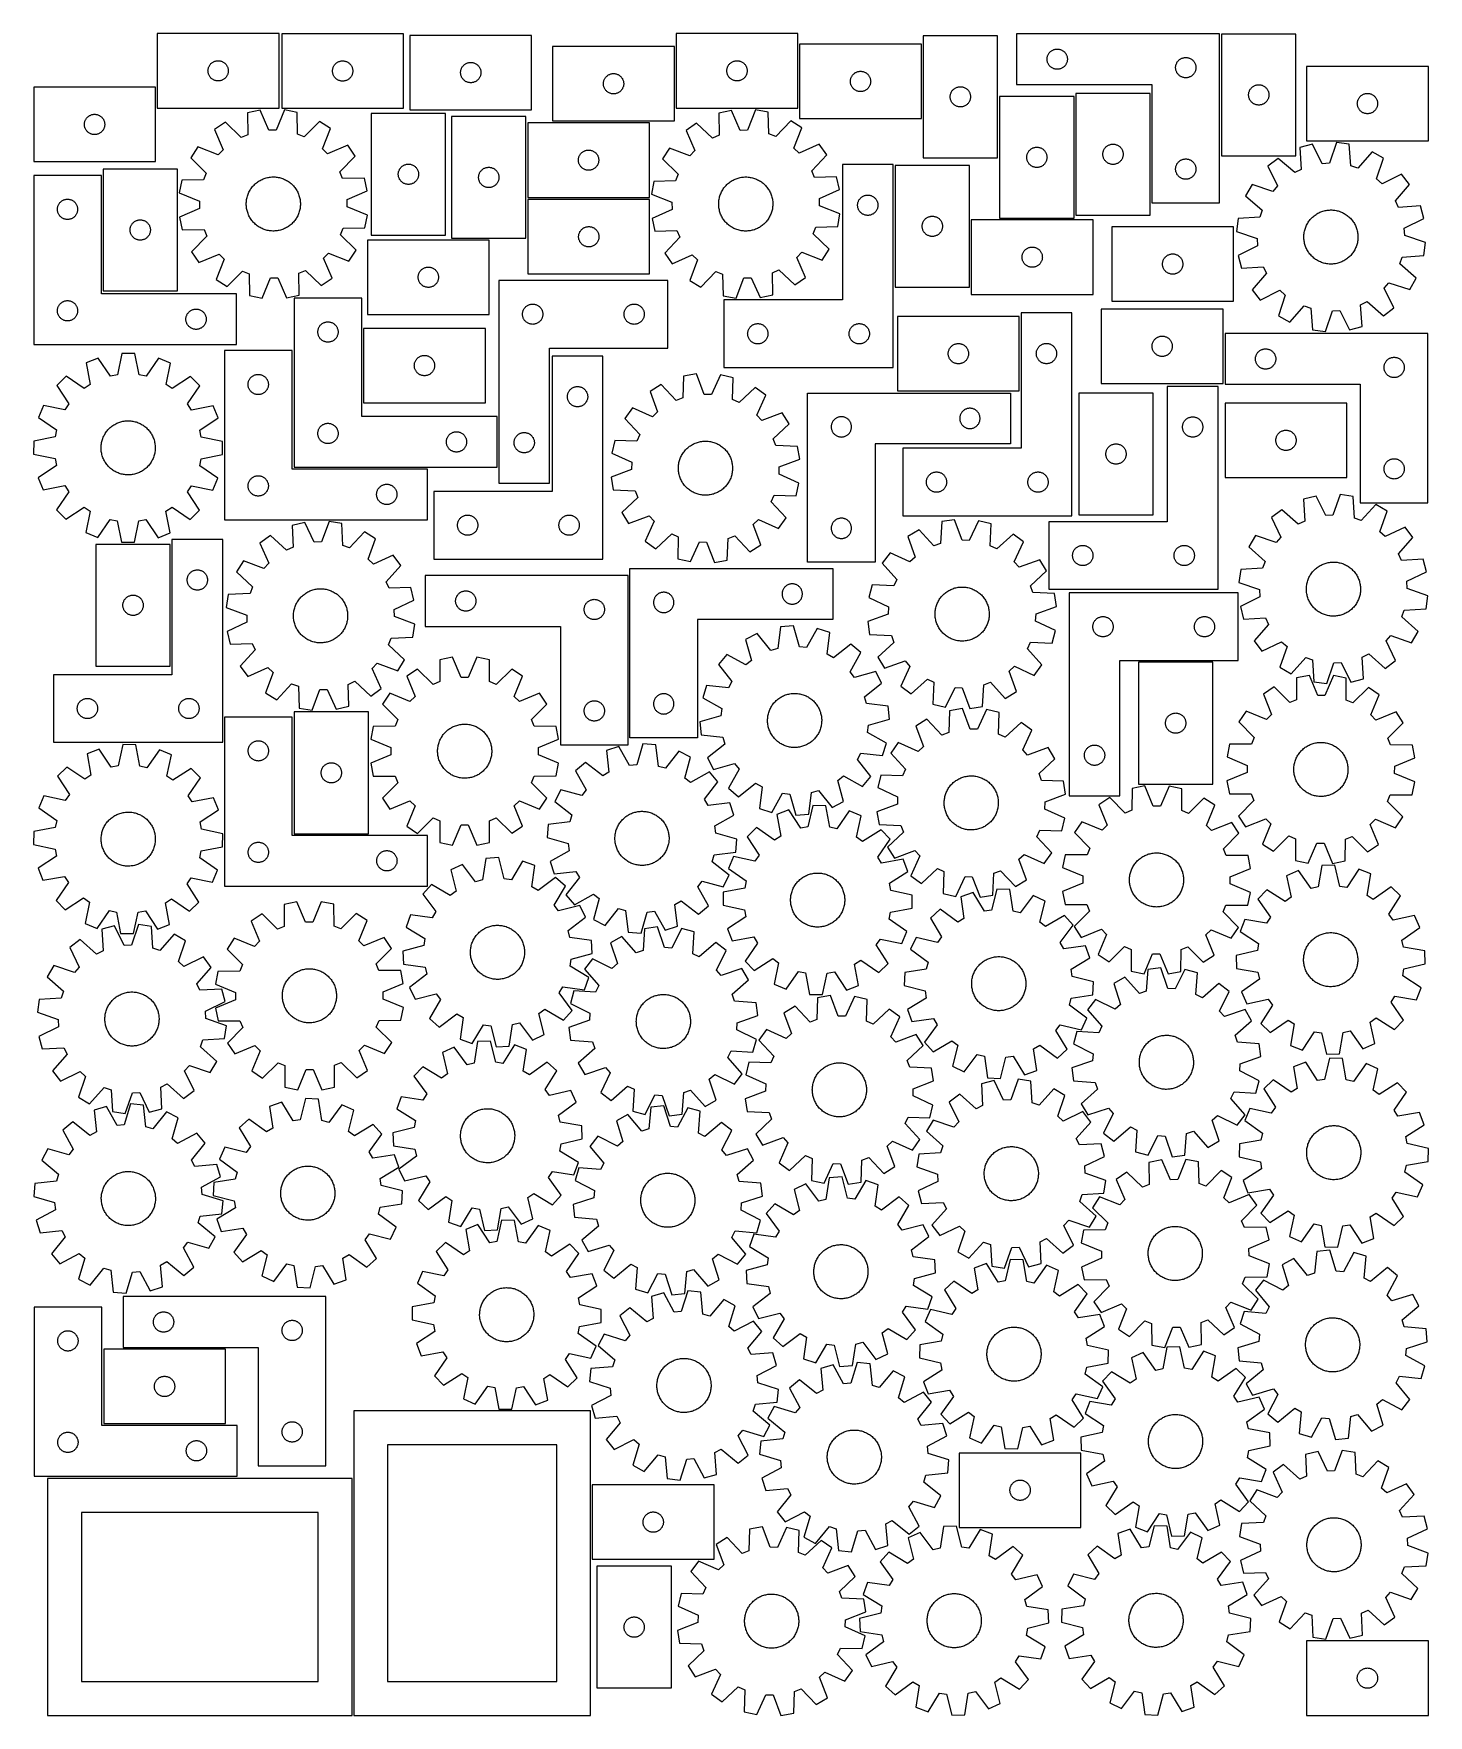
# Model space of a CAD drawing. Header units: millimetres. Extents: x 7 to 1243, y 7 to 1498.
import ezdxf

# ---------------------------------------------------------------- set-up
doc = ezdxf.new("R2010")
doc.units = ezdxf.units.MM
doc.layers.add('CUT', color=7, linetype='CONTINUOUS', true_color=0x000000)

msp = doc.modelspace()

# ---------------------------------------------------------------- linework, layer by layer
at = {"layer": 'CUT'}
for p, q in [((224.157317, 1498.448274), (116.157317, 1498.448274)), ((116.157317, 1498.448274), (116.157317, 1432.448274)), ((224.157317, 1432.448274), (224.157317, 1498.448274)), ((334.570464, 1498.304231), (226.570464, 1498.304231)), ((226.570464, 1498.304231), (226.570464, 1432.304231)), ((334.570464, 1432.304231), (334.570464, 1498.304231)), ((448.175015, 1496.893833), (340.175015, 1496.893833)), ((340.175015, 1496.893833), (340.175015, 1430.893833)), ((448.175015, 1430.893833), (448.175015, 1496.893833)), ((684.354459, 1498.451695), (576.354459, 1498.451695)), ((576.354459, 1498.451695), (576.354459, 1432.451695)), ((684.354459, 1432.451695), (684.354459, 1498.451695)), ((795.440515, 1496.403594), (795.440515, 1388.403594)), ((861.440515, 1496.403594), (795.440515, 1496.403594)), ((861.440515, 1388.403594), (861.440515, 1496.403594)), ((1058.335491, 1498.30106), (878.335491, 1498.30106)), ((878.335491, 1498.30106), (878.335491, 1453.30106)), ((1058.335491, 1348.30106), (1058.335491, 1498.30106)), ((1126.067961, 1498.085237), (1060.067961, 1498.085237)), ((1060.067961, 1498.085237), (1060.067961, 1390.085237)), ((1126.067961, 1390.085237), (1126.067961, 1498.085237)), ((574.84085, 1487.019807), (466.84085, 1487.019807)), ((466.84085, 1487.019807), (466.84085, 1421.019807)), ((574.84085, 1421.019807), (574.84085, 1487.019807)), ((793.88571, 1489.046906), (685.88571, 1489.046906)), ((685.88571, 1489.046906), (685.88571, 1423.046906)), ((793.88571, 1423.046906), (793.88571, 1489.046906)), ((905.412487, 1476.975796), (905.508423, 1477.556873)), ((905.508423, 1477.556873), (905.642159, 1478.130432)), ((905.642159, 1478.130432), (905.81312, 1478.694015)), ((905.81312, 1478.694015), (906.020575, 1479.245211)), ((906.020575, 1479.245211), (906.263636, 1479.781659)), ((906.263636, 1479.781659), (906.541262, 1480.30106)), ((906.541262, 1480.30106), (906.852264, 1480.801192)), ((906.852264, 1480.801192), (907.195311, 1481.279913)), ((907.195311, 1481.279913), (907.568933, 1481.735173)), ((907.568933, 1481.735173), (907.97153, 1482.165021)), ((907.97153, 1482.165021), (908.401379, 1482.567619)), ((908.401379, 1482.567619), (908.856638, 1482.94124)), ((908.856638, 1482.94124), (909.335359, 1483.284287)), ((909.335359, 1483.284287), (909.835491, 1483.595289)), ((909.835491, 1483.595289), (910.354893, 1483.872915)), ((910.354893, 1483.872915), (910.89134, 1484.115976)), ((910.89134, 1484.115976), (911.442536, 1484.323431)), ((911.442536, 1484.323431), (912.00612, 1484.494393)), ((912.00612, 1484.494393), (912.579678, 1484.628128)), ((912.579678, 1484.628128), (913.160755, 1484.724064)), ((913.160755, 1484.724064), (913.746863, 1484.781791)), ((913.746863, 1484.781791), (914.335491, 1484.80106)), ((914.335491, 1484.80106), (914.924119, 1484.781791)), ((914.924119, 1484.781791), (915.510227, 1484.724064)), ((915.510227, 1484.724064), (916.091304, 1484.628128)), ((916.091304, 1484.628128), (916.664862, 1484.494393)), ((916.664862, 1484.494393), (917.228446, 1484.323431)), ((917.228446, 1484.323431), (917.779642, 1484.115976)), ((917.779642, 1484.115976), (918.316089, 1483.872915)), ((918.316089, 1483.872915), (918.835491, 1483.595289)), ((918.835491, 1483.595289), (919.335623, 1483.284287)), ((919.335623, 1483.284287), (919.814344, 1482.94124)), ((919.814344, 1482.94124), (920.269603, 1482.567619)), ((920.269603, 1482.567619), (920.699452, 1482.165021)), ((920.699452, 1482.165021), (921.102049, 1481.735173)), ((921.102049, 1481.735173), (921.475671, 1481.279913)), ((921.475671, 1481.279913), (921.818717, 1480.801192)), ((921.818717, 1480.801192), (922.12972, 1480.30106)), ((922.12972, 1480.30106), (922.407346, 1479.781659)), ((922.407346, 1479.781659), (922.650407, 1479.245211)), ((922.650407, 1479.245211), (922.857862, 1478.694015)), ((922.857862, 1478.694015), (923.028823, 1478.130432)), ((923.028823, 1478.130432), (923.162559, 1477.556873)), ((923.162559, 1477.556873), (923.258495, 1476.975796)), ((1026.00612, 1476.994393), (1026.579678, 1477.128128)), ((1026.579678, 1477.128128), (1027.160755, 1477.224064)), ((1027.160755, 1477.224064), (1027.746863, 1477.281791)), ((1027.746863, 1477.281791), (1028.335491, 1477.30106)), ((1028.335491, 1477.30106), (1028.924119, 1477.281791)), ((1028.924119, 1477.281791), (1029.510227, 1477.224064)), ((1029.510227, 1477.224064), (1030.091304, 1477.128128)), ((1030.091304, 1477.128128), (1030.664862, 1476.994393)), ((161.157317, 1465.448274), (161.176587, 1466.036902)), ((161.176587, 1464.859645), (161.157317, 1465.448274)), ((161.176587, 1466.036902), (161.234313, 1466.623009)), ((161.234313, 1464.273538), (161.176587, 1464.859645)), ((161.234313, 1466.623009), (161.330249, 1467.204087)), ((161.330249, 1463.692461), (161.234313, 1464.273538)), ((161.330249, 1467.204087), (161.463984, 1467.777645)), ((161.463984, 1463.118902), (161.330249, 1463.692461)), ((161.463984, 1467.777645), (161.634946, 1468.341229)), ((161.634946, 1462.555318), (161.463984, 1463.118902)), ((161.634946, 1468.341229), (161.842401, 1468.892425)), ((161.842401, 1462.004123), (161.634946, 1462.555318)), ((161.842401, 1468.892425), (162.085462, 1469.428872)), ((162.085462, 1469.428872), (162.363088, 1469.948274)), ((162.363088, 1469.948274), (162.67409, 1470.448406)), ((162.67409, 1470.448406), (163.017137, 1470.927127)), ((163.017137, 1470.927127), (163.390759, 1471.382386)), ((163.390759, 1471.382386), (163.793356, 1471.812235)), ((163.793356, 1471.812235), (164.223205, 1472.214832)), ((164.223205, 1472.214832), (164.678464, 1472.588454)), ((164.678464, 1472.588454), (165.157185, 1472.9315)), ((165.157185, 1472.9315), (165.657317, 1473.242502)), ((165.657317, 1473.242502), (166.176719, 1473.520128)), ((166.176719, 1473.520128), (166.713166, 1473.763189)), ((166.713166, 1473.763189), (167.264362, 1473.970645)), ((167.264362, 1473.970645), (167.827946, 1474.141606)), ((167.827946, 1474.141606), (168.401504, 1474.275341)), ((168.401504, 1474.275341), (168.982581, 1474.371277)), ((168.982581, 1474.371277), (169.568689, 1474.429004)), ((169.568689, 1474.429004), (170.157317, 1474.448274)), ((170.157317, 1474.448274), (170.745945, 1474.429004)), ((170.745945, 1474.429004), (171.332053, 1474.371277)), ((171.332053, 1474.371277), (171.91313, 1474.275341)), ((171.91313, 1474.275341), (172.486688, 1474.141606)), ((172.486688, 1474.141606), (173.050272, 1473.970645)), ((173.050272, 1473.970645), (173.601468, 1473.763189)), ((173.601468, 1473.763189), (174.137915, 1473.520128)), ((174.137915, 1473.520128), (174.657317, 1473.242502)), ((174.657317, 1473.242502), (175.157449, 1472.9315)), ((175.157449, 1472.9315), (175.63617, 1472.588454)), ((175.63617, 1472.588454), (176.091429, 1472.214832)), ((176.091429, 1472.214832), (176.521278, 1471.812235)), ((176.521278, 1471.812235), (176.923875, 1471.382386)), ((176.923875, 1471.382386), (177.297497, 1470.927127)), ((177.297497, 1470.927127), (177.640543, 1470.448406)), ((177.640543, 1470.448406), (177.951546, 1469.948274)), ((177.951546, 1469.948274), (178.229172, 1469.428872)), ((178.229172, 1469.428872), (178.472233, 1468.892425)), ((178.472233, 1468.892425), (178.679688, 1468.341229)), ((178.679688, 1462.555318), (178.472233, 1462.004123)), ((178.679688, 1468.341229), (178.850649, 1467.777645)), ((178.850649, 1463.118902), (178.679688, 1462.555318)), ((178.850649, 1467.777645), (178.984384, 1467.204087)), ((178.984384, 1463.692461), (178.850649, 1463.118902)), ((178.984384, 1467.204087), (179.080321, 1466.623009)), ((179.080321, 1464.273538), (178.984384, 1463.692461)), ((179.080321, 1466.623009), (179.138047, 1466.036902)), ((179.138047, 1464.859645), (179.080321, 1464.273538)), ((179.138047, 1466.036902), (179.157317, 1465.448274)), ((179.157317, 1465.448274), (179.138047, 1464.859645)), ((271.570464, 1465.304231), (271.589734, 1465.892859)), ((271.589734, 1464.715603), (271.570464, 1465.304231)), ((271.589734, 1465.892859), (271.64746, 1466.478966)), ((271.64746, 1464.129495), (271.589734, 1464.715603)), ((271.64746, 1466.478966), (271.743396, 1467.060044)), ((271.743396, 1463.548418), (271.64746, 1464.129495)), ((271.743396, 1467.060044), (271.877131, 1467.633602)), ((271.877131, 1462.974859), (271.743396, 1463.548418)), ((271.877131, 1467.633602), (272.048093, 1468.197186)), ((272.048093, 1462.411276), (271.877131, 1462.974859)), ((272.048093, 1468.197186), (272.255548, 1468.748382)), ((272.255548, 1461.86008), (272.048093, 1462.411276)), ((272.255548, 1468.748382), (272.498609, 1469.284829)), ((272.498609, 1469.284829), (272.776235, 1469.804231)), ((272.776235, 1469.804231), (273.087237, 1470.304363)), ((273.087237, 1470.304363), (273.430284, 1470.783084)), ((273.430284, 1470.783084), (273.803906, 1471.238343)), ((273.803906, 1471.238343), (274.206503, 1471.668192)), ((274.206503, 1471.668192), (274.636352, 1472.070789)), ((274.636352, 1472.070789), (275.091611, 1472.444411)), ((275.091611, 1472.444411), (275.570332, 1472.787457)), ((275.570332, 1472.787457), (276.070464, 1473.098459)), ((276.070464, 1473.098459), (276.589866, 1473.376085)), ((276.589866, 1473.376085), (277.126313, 1473.619146)), ((277.126313, 1473.619146), (277.677509, 1473.826602)), ((277.677509, 1473.826602), (278.241092, 1473.997563)), ((278.241092, 1473.997563), (278.814651, 1474.131298)), ((278.814651, 1474.131298), (279.395728, 1474.227234)), ((279.395728, 1474.227234), (279.981836, 1474.284961)), ((279.981836, 1474.284961), (280.570464, 1474.304231)), ((280.570464, 1474.304231), (281.159092, 1474.284961)), ((281.159092, 1474.284961), (281.7452, 1474.227234)), ((281.7452, 1474.227234), (282.326277, 1474.131298)), ((282.326277, 1474.131298), (282.899835, 1473.997563)), ((282.899835, 1473.997563), (283.463419, 1473.826602)), ((283.463419, 1473.826602), (284.014615, 1473.619146)), ((284.014615, 1473.619146), (284.551062, 1473.376085)), ((284.551062, 1473.376085), (285.070464, 1473.098459)), ((285.070464, 1473.098459), (285.570596, 1472.787457)), ((285.570596, 1472.787457), (286.049317, 1472.444411)), ((286.049317, 1472.444411), (286.504576, 1472.070789)), ((286.504576, 1472.070789), (286.934425, 1471.668192)), ((286.934425, 1471.668192), (287.337022, 1471.238343)), ((287.337022, 1471.238343), (287.710644, 1470.783084)), ((287.710644, 1470.783084), (288.05369, 1470.304363)), ((288.05369, 1470.304363), (288.364693, 1469.804231)), ((288.364693, 1469.804231), (288.642319, 1469.284829)), ((288.642319, 1469.284829), (288.88538, 1468.748382)), ((288.88538, 1468.748382), (289.092835, 1468.197186)), ((289.092835, 1462.411276), (288.88538, 1461.86008)), ((289.092835, 1468.197186), (289.263796, 1467.633602)), ((289.263796, 1462.974859), (289.092835, 1462.411276)), ((289.263796, 1467.633602), (289.397531, 1467.060044)), ((289.397531, 1463.548418), (289.263796, 1462.974859)), ((289.397531, 1467.060044), (289.493468, 1466.478966)), ((289.493468, 1464.129495), (289.397531, 1463.548418)), ((289.493468, 1466.478966), (289.551194, 1465.892859)), ((289.551194, 1464.715603), (289.493468, 1464.129495)), ((289.551194, 1465.892859), (289.570464, 1465.304231)), ((289.570464, 1465.304231), (289.551194, 1464.715603)), ((385.175015, 1463.893833), (385.194285, 1464.482461)), ((385.194285, 1463.305205), (385.175015, 1463.893833)), ((385.194285, 1464.482461), (385.252012, 1465.068569)), ((385.252012, 1462.719098), (385.194285, 1463.305205)), ((385.252012, 1465.068569), (385.347948, 1465.649646)), ((385.347948, 1462.13802), (385.252012, 1462.719098)), ((385.347948, 1465.649646), (385.481683, 1466.223205)), ((385.481683, 1461.564462), (385.347948, 1462.13802)), ((385.481683, 1466.223205), (385.652644, 1466.786788)), ((385.652644, 1466.786788), (385.860099, 1467.337984)), ((385.860099, 1467.337984), (386.103161, 1467.874432)), ((386.103161, 1467.874432), (386.380787, 1468.393833)), ((386.380787, 1468.393833), (386.691789, 1468.893965)), ((386.691789, 1468.893965), (387.034835, 1469.372686)), ((387.034835, 1469.372686), (387.408457, 1469.827946)), ((387.408457, 1469.827946), (387.811054, 1470.257794)), ((387.811054, 1470.257794), (388.240903, 1470.660392)), ((388.240903, 1470.660392), (388.696162, 1471.034013)), ((388.696162, 1471.034013), (389.174883, 1471.37706)), ((389.174883, 1471.37706), (389.675015, 1471.688062)), ((389.675015, 1471.688062), (390.194417, 1471.965688)), ((390.194417, 1471.965688), (390.730864, 1472.208749)), ((390.730864, 1472.208749), (391.28206, 1472.416204)), ((391.28206, 1472.416204), (391.845644, 1472.587166)), ((391.845644, 1472.587166), (392.419202, 1472.720901)), ((392.419202, 1472.720901), (393.00028, 1472.816837)), ((393.00028, 1472.816837), (393.586387, 1472.874564)), ((393.586387, 1472.874564), (394.175015, 1472.893833)), ((394.175015, 1472.893833), (394.763643, 1472.874564)), ((394.763643, 1472.874564), (395.349751, 1472.816837)), ((395.349751, 1472.816837), (395.930828, 1472.720901)), ((395.930828, 1472.720901), (396.504387, 1472.587166)), ((396.504387, 1472.587166), (397.06797, 1472.416204)), ((397.06797, 1472.416204), (397.619166, 1472.208749)), ((397.619166, 1472.208749), (398.155613, 1471.965688)), ((398.155613, 1471.965688), (398.675015, 1471.688062)), ((398.675015, 1471.688062), (399.175147, 1471.37706)), ((399.175147, 1471.37706), (399.653868, 1471.034013)), ((399.653868, 1471.034013), (400.109128, 1470.660392)), ((400.109128, 1470.660392), (400.538976, 1470.257794)), ((400.538976, 1470.257794), (400.941574, 1469.827946)), ((400.941574, 1469.827946), (401.315195, 1469.372686)), ((401.315195, 1469.372686), (401.658242, 1468.893965)), ((401.658242, 1468.893965), (401.969244, 1468.393833)), ((401.969244, 1468.393833), (402.24687, 1467.874432)), ((402.24687, 1467.874432), (402.489931, 1467.337984)), ((402.489931, 1467.337984), (402.697386, 1466.786788)), ((402.697386, 1466.786788), (402.868348, 1466.223205)), ((402.868348, 1466.223205), (403.002083, 1465.649646)), ((403.002083, 1462.13802), (402.868348, 1461.564462)), ((403.002083, 1465.649646), (403.098019, 1465.068569)), ((403.098019, 1462.719098), (403.002083, 1462.13802)), ((403.098019, 1465.068569), (403.155746, 1464.482461)), ((403.155746, 1463.305205), (403.098019, 1462.719098)), ((403.155746, 1464.482461), (403.175015, 1463.893833)), ((403.175015, 1463.893833), (403.155746, 1463.305205)), ((516.860251, 1462.091662), (517.396699, 1462.334723)), ((517.396699, 1462.334723), (517.947894, 1462.542178)), ((517.947894, 1462.542178), (518.511478, 1462.713139)), ((518.511478, 1462.713139), (519.085037, 1462.846874)), ((519.085037, 1462.846874), (519.666114, 1462.942811)), ((519.666114, 1462.942811), (520.252221, 1463.000537)), ((520.252221, 1463.000537), (520.84085, 1463.019807)), ((520.84085, 1463.019807), (521.429478, 1463.000537)), ((521.429478, 1463.000537), (522.015585, 1462.942811)), ((522.015585, 1462.942811), (522.596663, 1462.846874)), ((522.596663, 1462.846874), (523.170221, 1462.713139)), ((523.170221, 1462.713139), (523.733805, 1462.542178)), ((523.733805, 1462.542178), (524.285001, 1462.334723)), ((524.285001, 1462.334723), (524.821448, 1462.091662)), ((621.354459, 1465.451695), (621.373728, 1466.040323)), ((621.373728, 1464.863066), (621.354459, 1465.451695)), ((621.373728, 1466.040323), (621.431455, 1466.62643)), ((621.431455, 1464.276959), (621.373728, 1464.863066)), ((621.431455, 1466.62643), (621.527391, 1467.207508)), ((621.527391, 1463.695882), (621.431455, 1464.276959)), ((621.527391, 1467.207508), (621.661126, 1467.781066)), ((621.661126, 1463.122323), (621.527391, 1463.695882)), ((621.661126, 1467.781066), (621.832087, 1468.34465)), ((621.832087, 1462.558739), (621.661126, 1463.122323)), ((621.832087, 1468.34465), (622.039543, 1468.895846)), ((622.039543, 1462.007544), (621.832087, 1462.558739)), ((622.039543, 1468.895846), (622.282604, 1469.432293)), ((622.282604, 1469.432293), (622.56023, 1469.951695)), ((622.56023, 1469.951695), (622.871232, 1470.451827)), ((622.871232, 1470.451827), (623.214279, 1470.930547)), ((623.214279, 1470.930547), (623.5879, 1471.385807)), ((623.5879, 1471.385807), (623.990498, 1471.815656)), ((623.990498, 1471.815656), (624.420346, 1472.218253)), ((624.420346, 1472.218253), (624.875606, 1472.591875)), ((624.875606, 1472.591875), (625.354327, 1472.934921)), ((625.354327, 1472.934921), (625.854459, 1473.245923)), ((625.854459, 1473.245923), (626.37386, 1473.523549)), ((626.37386, 1473.523549), (626.910308, 1473.76661)), ((626.910308, 1473.76661), (627.461503, 1473.974066)), ((627.461503, 1473.974066), (628.025087, 1474.145027)), ((628.025087, 1474.145027), (628.598646, 1474.278762)), ((628.598646, 1474.278762), (629.179723, 1474.374698)), ((629.179723, 1474.374698), (629.76583, 1474.432425)), ((629.76583, 1474.432425), (630.354459, 1474.451695)), ((630.354459, 1474.451695), (630.943087, 1474.432425)), ((630.943087, 1474.432425), (631.529194, 1474.374698)), ((631.529194, 1474.374698), (632.110272, 1474.278762)), ((632.110272, 1474.278762), (632.68383, 1474.145027)), ((632.68383, 1474.145027), (633.247414, 1473.974066)), ((633.247414, 1473.974066), (633.79861, 1473.76661)), ((633.79861, 1473.76661), (634.335057, 1473.523549)), ((634.335057, 1473.523549), (634.854459, 1473.245923)), ((634.854459, 1473.245923), (635.354591, 1472.934921)), ((635.354591, 1472.934921), (635.833311, 1472.591875)), ((635.833311, 1472.591875), (636.288571, 1472.218253)), ((636.288571, 1472.218253), (636.71842, 1471.815656)), ((636.71842, 1471.815656), (637.121017, 1471.385807)), ((637.121017, 1471.385807), (637.494639, 1470.930547)), ((637.494639, 1470.930547), (637.837685, 1470.451827)), ((637.837685, 1470.451827), (638.148687, 1469.951695)), ((638.148687, 1469.951695), (638.426313, 1469.432293)), ((638.426313, 1469.432293), (638.669374, 1468.895846)), ((638.669374, 1468.895846), (638.87683, 1468.34465)), ((638.87683, 1462.558739), (638.669374, 1462.007544)), ((638.87683, 1468.34465), (639.047791, 1467.781066)), ((639.047791, 1463.122323), (638.87683, 1462.558739)), ((639.047791, 1467.781066), (639.181526, 1467.207508)), ((639.181526, 1463.695882), (639.047791, 1463.122323)), ((639.181526, 1467.207508), (639.277462, 1466.62643)), ((639.277462, 1464.276959), (639.181526, 1463.695882)), ((639.277462, 1466.62643), (639.335189, 1466.040323)), ((639.335189, 1464.863066), (639.277462, 1464.276959)), ((639.335189, 1466.040323), (639.354459, 1465.451695)), ((639.354459, 1465.451695), (639.335189, 1464.863066)), ((733.119152, 1461.981019), (733.521749, 1462.410868)), ((733.521749, 1462.410868), (733.951598, 1462.813465)), ((733.951598, 1462.813465), (734.406858, 1463.187087)), ((734.406858, 1463.187087), (734.885578, 1463.530133)), ((734.885578, 1463.530133), (735.38571, 1463.841135)), ((735.38571, 1463.841135), (735.905112, 1464.118761)), ((735.905112, 1464.118761), (736.44156, 1464.361822)), ((736.44156, 1464.361822), (736.992755, 1464.569278)), ((736.992755, 1464.569278), (737.556339, 1464.740239)), ((737.556339, 1464.740239), (738.129898, 1464.873974)), ((738.129898, 1464.873974), (738.710975, 1464.96991)), ((738.710975, 1464.96991), (739.297082, 1465.027637)), ((739.297082, 1465.027637), (739.88571, 1465.046906)), ((739.88571, 1465.046906), (740.474339, 1465.027637)), ((740.474339, 1465.027637), (741.060446, 1464.96991)), ((741.060446, 1464.96991), (741.641523, 1464.873974)), ((741.641523, 1464.873974), (742.215082, 1464.740239)), ((742.215082, 1464.740239), (742.778666, 1464.569278)), ((742.778666, 1464.569278), (743.329861, 1464.361822)), ((743.329861, 1464.361822), (743.866309, 1464.118761)), ((743.866309, 1464.118761), (744.38571, 1463.841135)), ((744.38571, 1463.841135), (744.885843, 1463.530133)), ((744.885843, 1463.530133), (745.364563, 1463.187087)), ((745.364563, 1463.187087), (745.819823, 1462.813465)), ((745.819823, 1462.813465), (746.249671, 1462.410868)), ((746.249671, 1462.410868), (746.652269, 1461.981019)), ((905.335491, 1475.80106), (905.354761, 1476.389688)), ((905.354761, 1475.212432), (905.335491, 1475.80106)), ((905.354761, 1476.389688), (905.412487, 1476.975796)), ((905.412487, 1474.626325), (905.354761, 1475.212432)), ((905.508423, 1474.045247), (905.412487, 1474.626325)), ((905.642159, 1473.471689), (905.508423, 1474.045247)), ((905.81312, 1472.908105), (905.642159, 1473.471689)), ((906.020575, 1472.356909), (905.81312, 1472.908105)), ((906.263636, 1471.820462), (906.020575, 1472.356909)), ((906.541262, 1471.30106), (906.263636, 1471.820462)), ((906.852264, 1470.800928), (906.541262, 1471.30106)), ((907.195311, 1470.322207), (906.852264, 1470.800928)), ((907.568933, 1469.866948), (907.195311, 1470.322207)), ((907.97153, 1469.437099), (907.568933, 1469.866948)), ((908.401379, 1469.034502), (907.97153, 1469.437099)), ((908.856638, 1468.66088), (908.401379, 1469.034502)), ((909.335359, 1468.317834), (908.856638, 1468.66088)), ((909.835491, 1468.006832), (909.335359, 1468.317834)), ((910.354893, 1467.729206), (909.835491, 1468.006832)), ((910.89134, 1467.486145), (910.354893, 1467.729206)), ((911.442536, 1467.278689), (910.89134, 1467.486145)), ((912.00612, 1467.107728), (911.442536, 1467.278689)), ((912.579678, 1466.973993), (912.00612, 1467.107728)), ((913.160755, 1466.878057), (912.579678, 1466.973993)), ((913.746863, 1466.82033), (913.160755, 1466.878057)), ((914.335491, 1466.80106), (913.746863, 1466.82033)), ((914.924119, 1466.82033), (914.335491, 1466.80106)), ((915.510227, 1466.878057), (914.924119, 1466.82033)), ((916.091304, 1466.973993), (915.510227, 1466.878057)), ((916.664862, 1467.107728), (916.091304, 1466.973993)), ((917.228446, 1467.278689), (916.664862, 1467.107728)), ((917.779642, 1467.486145), (917.228446, 1467.278689)), ((918.316089, 1467.729206), (917.779642, 1467.486145)), ((918.835491, 1468.006832), (918.316089, 1467.729206)), ((919.335623, 1468.317834), (918.835491, 1468.006832)), ((919.814344, 1468.66088), (919.335623, 1468.317834)), ((920.269603, 1469.034502), (919.814344, 1468.66088)), ((920.699452, 1469.437099), (920.269603, 1469.034502)), ((921.102049, 1469.866948), (920.699452, 1469.437099)), ((921.475671, 1470.322207), (921.102049, 1469.866948)), ((921.818717, 1470.800928), (921.475671, 1470.322207)), ((922.12972, 1471.30106), (921.818717, 1470.800928)), ((922.407346, 1471.820462), (922.12972, 1471.30106)), ((922.650407, 1472.356909), (922.407346, 1471.820462)), ((922.857862, 1472.908105), (922.650407, 1472.356909)), ((923.028823, 1473.471689), (922.857862, 1472.908105)), ((923.162559, 1474.045247), (923.028823, 1473.471689)), ((923.258495, 1474.626325), (923.162559, 1474.045247)), ((923.258495, 1476.975796), (923.316221, 1476.389688)), ((923.316221, 1475.212432), (923.258495, 1474.626325)), ((923.316221, 1476.389688), (923.335491, 1475.80106)), ((923.335491, 1475.80106), (923.316221, 1475.212432)), ((1019.335491, 1468.30106), (1019.354761, 1468.889688)), ((1019.354761, 1467.712432), (1019.335491, 1468.30106)), ((1019.354761, 1468.889688), (1019.412487, 1469.475796)), ((1019.412487, 1467.126325), (1019.354761, 1467.712432)), ((1019.412487, 1469.475796), (1019.508423, 1470.056873)), ((1019.508423, 1466.545247), (1019.412487, 1467.126325)), ((1019.508423, 1470.056873), (1019.642159, 1470.630432)), ((1019.642159, 1465.971689), (1019.508423, 1466.545247)), ((1019.642159, 1470.630432), (1019.81312, 1471.194015)), ((1019.81312, 1465.408105), (1019.642159, 1465.971689)), ((1019.81312, 1471.194015), (1020.020575, 1471.745211)), ((1020.020575, 1464.856909), (1019.81312, 1465.408105)), ((1020.020575, 1471.745211), (1020.263636, 1472.281659)), ((1020.263636, 1464.320462), (1020.020575, 1464.856909)), ((1020.263636, 1472.281659), (1020.541262, 1472.80106)), ((1020.541262, 1463.80106), (1020.263636, 1464.320462)), ((1020.541262, 1472.80106), (1020.852264, 1473.301192)), ((1020.852264, 1463.300928), (1020.541262, 1463.80106)), ((1020.852264, 1473.301192), (1021.195311, 1473.779913)), ((1021.195311, 1462.822207), (1020.852264, 1463.300928)), ((1021.195311, 1473.779913), (1021.568933, 1474.235173)), ((1021.568933, 1462.366948), (1021.195311, 1462.822207)), ((1021.568933, 1474.235173), (1021.97153, 1474.665021)), ((1021.97153, 1461.937099), (1021.568933, 1462.366948)), ((1021.97153, 1474.665021), (1022.401379, 1475.067619)), ((1022.401379, 1475.067619), (1022.856638, 1475.44124)), ((1022.856638, 1475.44124), (1023.335359, 1475.784287)), ((1023.335359, 1475.784287), (1023.835491, 1476.095289)), ((1023.835491, 1476.095289), (1024.354893, 1476.372915)), ((1024.354893, 1476.372915), (1024.89134, 1476.615976)), ((1024.89134, 1476.615976), (1025.442536, 1476.823431)), ((1025.442536, 1476.823431), (1026.00612, 1476.994393)), ((1030.664862, 1476.994393), (1031.228446, 1476.823431)), ((1031.228446, 1476.823431), (1031.779642, 1476.615976)), ((1031.779642, 1476.615976), (1032.316089, 1476.372915)), ((1032.316089, 1476.372915), (1032.835491, 1476.095289)), ((1032.835491, 1476.095289), (1033.335623, 1475.784287)), ((1033.335623, 1475.784287), (1033.814344, 1475.44124)), ((1033.814344, 1475.44124), (1034.269603, 1475.067619)), ((1034.269603, 1475.067619), (1034.699452, 1474.665021)), ((1034.699452, 1474.665021), (1035.102049, 1474.235173)), ((1035.102049, 1462.366948), (1034.699452, 1461.937099)), ((1035.102049, 1474.235173), (1035.475671, 1473.779913)), ((1035.475671, 1462.822207), (1035.102049, 1462.366948)), ((1035.475671, 1473.779913), (1035.818717, 1473.301192)), ((1035.818717, 1463.300928), (1035.475671, 1462.822207)), ((1035.818717, 1473.301192), (1036.12972, 1472.80106)), ((1036.12972, 1463.80106), (1035.818717, 1463.300928)), ((1036.12972, 1472.80106), (1036.407346, 1472.281659)), ((1036.407346, 1464.320462), (1036.12972, 1463.80106)), ((1036.407346, 1472.281659), (1036.650407, 1471.745211)), ((1036.650407, 1464.856909), (1036.407346, 1464.320462)), ((1036.650407, 1471.745211), (1036.857862, 1471.194015)), ((1036.857862, 1465.408105), (1036.650407, 1464.856909)), ((1036.857862, 1471.194015), (1037.028823, 1470.630432)), ((1037.028823, 1465.971689), (1036.857862, 1465.408105)), ((1037.028823, 1470.630432), (1037.162559, 1470.056873)), ((1037.162559, 1466.545247), (1037.028823, 1465.971689)), ((1037.162559, 1470.056873), (1037.258495, 1469.475796)), ((1037.258495, 1467.126325), (1037.162559, 1466.545247)), ((1037.258495, 1469.475796), (1037.316221, 1468.889688)), ((1037.316221, 1467.712432), (1037.258495, 1467.126325)), ((1037.316221, 1468.889688), (1037.335491, 1468.30106)), ((1037.335491, 1468.30106), (1037.316221, 1467.712432)), ((1243.48483, 1469.410923), (1135.48483, 1469.410923)), ((1135.48483, 1469.410923), (1135.48483, 1403.410923)), ((1243.48483, 1403.410923), (1243.48483, 1469.410923)), ((114.562711, 1450.889927), (6.562711, 1450.889927)), ((6.562711, 1450.889927), (6.562711, 1384.889927)), ((114.562711, 1384.889927), (114.562711, 1450.889927)), ((162.085462, 1461.467675), (161.842401, 1462.004123)), ((162.363088, 1460.948274), (162.085462, 1461.467675)), ((162.67409, 1460.448142), (162.363088, 1460.948274)), ((163.017137, 1459.969421), (162.67409, 1460.448142)), ((163.390759, 1459.514161), (163.017137, 1459.969421)), ((163.793356, 1459.084313), (163.390759, 1459.514161)), ((164.223205, 1458.681715), (163.793356, 1459.084313)), ((164.678464, 1458.308094), (164.223205, 1458.681715)), ((165.157185, 1457.965047), (164.678464, 1458.308094)), ((165.657317, 1457.654045), (165.157185, 1457.965047)), ((166.176719, 1457.376419), (165.657317, 1457.654045)), ((166.713166, 1457.133358), (166.176719, 1457.376419)), ((167.264362, 1456.925902), (166.713166, 1457.133358)), ((167.827946, 1456.754941), (167.264362, 1456.925902)), ((168.401504, 1456.621206), (167.827946, 1456.754941)), ((168.982581, 1456.52527), (168.401504, 1456.621206)), ((169.568689, 1456.467543), (168.982581, 1456.52527)), ((170.157317, 1456.448274), (169.568689, 1456.467543)), ((170.745945, 1456.467543), (170.157317, 1456.448274)), ((171.332053, 1456.52527), (170.745945, 1456.467543)), ((171.91313, 1456.621206), (171.332053, 1456.52527)), ((172.486688, 1456.754941), (171.91313, 1456.621206)), ((173.050272, 1456.925902), (172.486688, 1456.754941)), ((173.601468, 1457.133358), (173.050272, 1456.925902)), ((174.137915, 1457.376419), (173.601468, 1457.133358)), ((174.657317, 1457.654045), (174.137915, 1457.376419)), ((175.157449, 1457.965047), (174.657317, 1457.654045)), ((175.63617, 1458.308094), (175.157449, 1457.965047)), ((176.091429, 1458.681715), (175.63617, 1458.308094)), ((176.521278, 1459.084313), (176.091429, 1458.681715)), ((176.923875, 1459.514161), (176.521278, 1459.084313)), ((177.297497, 1459.969421), (176.923875, 1459.514161)), ((177.640543, 1460.448142), (177.297497, 1459.969421)), ((177.951546, 1460.948274), (177.640543, 1460.448142)), ((178.229172, 1461.467675), (177.951546, 1460.948274)), ((178.472233, 1462.004123), (178.229172, 1461.467675)), ((272.498609, 1461.323632), (272.255548, 1461.86008)), ((272.776235, 1460.804231), (272.498609, 1461.323632)), ((273.087237, 1460.304099), (272.776235, 1460.804231)), ((273.430284, 1459.825378), (273.087237, 1460.304099)), ((273.803906, 1459.370118), (273.430284, 1459.825378)), ((274.206503, 1458.94027), (273.803906, 1459.370118)), ((274.636352, 1458.537672), (274.206503, 1458.94027)), ((275.091611, 1458.164051), (274.636352, 1458.537672)), ((275.570332, 1457.821004), (275.091611, 1458.164051)), ((276.070464, 1457.510002), (275.570332, 1457.821004)), ((276.589866, 1457.232376), (276.070464, 1457.510002)), ((277.126313, 1456.989315), (276.589866, 1457.232376)), ((277.677509, 1456.78186), (277.126313, 1456.989315)), ((278.241092, 1456.610898), (277.677509, 1456.78186)), ((278.814651, 1456.477163), (278.241092, 1456.610898)), ((279.395728, 1456.381227), (278.814651, 1456.477163)), ((279.981836, 1456.3235), (279.395728, 1456.381227)), ((280.570464, 1456.304231), (279.981836, 1456.3235)), ((281.159092, 1456.3235), (280.570464, 1456.304231)), ((281.7452, 1456.381227), (281.159092, 1456.3235)), ((282.326277, 1456.477163), (281.7452, 1456.381227)), ((282.899835, 1456.610898), (282.326277, 1456.477163)), ((283.463419, 1456.78186), (282.899835, 1456.610898)), ((284.014615, 1456.989315), (283.463419, 1456.78186)), ((284.551062, 1457.232376), (284.014615, 1456.989315)), ((285.070464, 1457.510002), (284.551062, 1457.232376)), ((285.570596, 1457.821004), (285.070464, 1457.510002)), ((286.049317, 1458.164051), (285.570596, 1457.821004)), ((286.504576, 1458.537672), (286.049317, 1458.164051)), ((286.934425, 1458.94027), (286.504576, 1458.537672)), ((287.337022, 1459.370118), (286.934425, 1458.94027)), ((287.710644, 1459.825378), (287.337022, 1459.370118)), ((288.05369, 1460.304099), (287.710644, 1459.825378)), ((288.364693, 1460.804231), (288.05369, 1460.304099)), ((288.642319, 1461.323632), (288.364693, 1460.804231)), ((288.88538, 1461.86008), (288.642319, 1461.323632)), ((385.652644, 1461.000878), (385.481683, 1461.564462)), ((385.860099, 1460.449682), (385.652644, 1461.000878)), ((386.103161, 1459.913235), (385.860099, 1460.449682)), ((386.380787, 1459.393833), (386.103161, 1459.913235)), ((386.691789, 1458.893701), (386.380787, 1459.393833)), ((387.034835, 1458.41498), (386.691789, 1458.893701)), ((387.408457, 1457.959721), (387.034835, 1458.41498)), ((387.811054, 1457.529872), (387.408457, 1457.959721)), ((388.240903, 1457.127275), (387.811054, 1457.529872)), ((388.696162, 1456.753653), (388.240903, 1457.127275)), ((389.174883, 1456.410607), (388.696162, 1456.753653)), ((389.675015, 1456.099605), (389.174883, 1456.410607)), ((390.194417, 1455.821979), (389.675015, 1456.099605)), ((390.730864, 1455.578918), (390.194417, 1455.821979)), ((391.28206, 1455.371462), (390.730864, 1455.578918)), ((391.845644, 1455.200501), (391.28206, 1455.371462)), ((392.419202, 1455.066766), (391.845644, 1455.200501)), ((393.00028, 1454.97083), (392.419202, 1455.066766)), ((393.586387, 1454.913103), (393.00028, 1454.97083)), ((394.175015, 1454.893833), (393.586387, 1454.913103)), ((394.763643, 1454.913103), (394.175015, 1454.893833)), ((395.349751, 1454.97083), (394.763643, 1454.913103)), ((395.930828, 1455.066766), (395.349751, 1454.97083)), ((396.504387, 1455.200501), (395.930828, 1455.066766)), ((397.06797, 1455.371462), (396.504387, 1455.200501)), ((397.619166, 1455.578918), (397.06797, 1455.371462)), ((398.155613, 1455.821979), (397.619166, 1455.578918)), ((398.675015, 1456.099605), (398.155613, 1455.821979)), ((399.175147, 1456.410607), (398.675015, 1456.099605)), ((399.653868, 1456.753653), (399.175147, 1456.410607)), ((400.109128, 1457.127275), (399.653868, 1456.753653)), ((400.538976, 1457.529872), (400.109128, 1457.127275)), ((400.941574, 1457.959721), (400.538976, 1457.529872)), ((401.315195, 1458.41498), (400.941574, 1457.959721)), ((401.658242, 1458.893701), (401.315195, 1458.41498)), ((401.969244, 1459.393833), (401.658242, 1458.893701)), ((402.24687, 1459.913235), (401.969244, 1459.393833)), ((402.489931, 1460.449682), (402.24687, 1459.913235)), ((402.697386, 1461.000878), (402.489931, 1460.449682)), ((402.868348, 1461.564462), (402.697386, 1461.000878)), ((511.84085, 1454.019807), (511.860119, 1454.608435)), ((511.860119, 1453.431179), (511.84085, 1454.019807)), ((511.860119, 1454.608435), (511.917846, 1455.194543)), ((511.917846, 1452.845071), (511.860119, 1453.431179)), ((511.917846, 1455.194543), (512.013782, 1455.77562)), ((512.013782, 1452.263994), (511.917846, 1452.845071)), ((512.013782, 1455.77562), (512.147517, 1456.349178)), ((512.147517, 1451.690435), (512.013782, 1452.263994)), ((512.147517, 1456.349178), (512.318478, 1456.912762)), ((512.318478, 1451.126852), (512.147517, 1451.690435)), ((512.318478, 1456.912762), (512.525934, 1457.463958)), ((512.525934, 1450.575656), (512.318478, 1451.126852)), ((512.525934, 1457.463958), (512.768995, 1458.000405)), ((512.768995, 1450.039209), (512.525934, 1450.575656)), ((512.768995, 1458.000405), (513.046621, 1458.519807)), ((513.046621, 1449.519807), (512.768995, 1450.039209)), ((513.046621, 1458.519807), (513.357623, 1459.019939)), ((513.357623, 1449.019675), (513.046621, 1449.519807)), ((513.357623, 1459.019939), (513.70067, 1459.49866)), ((513.70067, 1448.540954), (513.357623, 1449.019675)), ((513.70067, 1459.49866), (514.074291, 1459.953919)), ((514.074291, 1448.085695), (513.70067, 1448.540954)), ((514.074291, 1459.953919), (514.476889, 1460.383768)), ((514.476889, 1447.655846), (514.074291, 1448.085695)), ((514.476889, 1460.383768), (514.906737, 1460.786365)), ((514.906737, 1447.253249), (514.476889, 1447.655846)), ((514.906737, 1460.786365), (515.361997, 1461.159987)), ((515.361997, 1446.879627), (514.906737, 1447.253249)), ((515.361997, 1461.159987), (515.840718, 1461.503033)), ((515.840718, 1461.503033), (516.34085, 1461.814035)), ((516.34085, 1461.814035), (516.860251, 1462.091662)), ((524.821448, 1462.091662), (525.34085, 1461.814035)), ((525.34085, 1461.814035), (525.840982, 1461.503033)), ((525.840982, 1461.503033), (526.319702, 1461.159987)), ((526.319702, 1461.159987), (526.774962, 1460.786365)), ((526.774962, 1447.253249), (526.319702, 1446.879627)), ((526.774962, 1460.786365), (527.204811, 1460.383768)), ((527.204811, 1447.655846), (526.774962, 1447.253249)), ((527.204811, 1460.383768), (527.607408, 1459.953919)), ((527.607408, 1448.085695), (527.204811, 1447.655846)), ((527.607408, 1459.953919), (527.98103, 1459.49866)), ((527.98103, 1448.540954), (527.607408, 1448.085695)), ((527.98103, 1459.49866), (528.324076, 1459.019939)), ((528.324076, 1449.019675), (527.98103, 1448.540954)), ((528.324076, 1459.019939), (528.635078, 1458.519807)), ((528.635078, 1449.519807), (528.324076, 1449.019675)), ((528.635078, 1458.519807), (528.912704, 1458.000405)), ((528.912704, 1450.039209), (528.635078, 1449.519807)), ((528.912704, 1458.000405), (529.155765, 1457.463958)), ((529.155765, 1450.575656), (528.912704, 1450.039209)), ((529.155765, 1457.463958), (529.363221, 1456.912762)), ((529.363221, 1451.126852), (529.155765, 1450.575656)), ((529.363221, 1456.912762), (529.534182, 1456.349178)), ((529.534182, 1451.690435), (529.363221, 1451.126852)), ((529.534182, 1456.349178), (529.667917, 1455.77562)), ((529.667917, 1452.263994), (529.534182, 1451.690435)), ((529.667917, 1455.77562), (529.763853, 1455.194543)), ((529.763853, 1452.845071), (529.667917, 1452.263994)), ((529.763853, 1455.194543), (529.82158, 1454.608435)), ((529.82158, 1453.431179), (529.763853, 1452.845071)), ((529.82158, 1454.608435), (529.84085, 1454.019807)), ((529.84085, 1454.019807), (529.82158, 1453.431179)), ((622.282604, 1461.471096), (622.039543, 1462.007544)), ((622.56023, 1460.951695), (622.282604, 1461.471096)), ((622.871232, 1460.451563), (622.56023, 1460.951695)), ((623.214279, 1459.972842), (622.871232, 1460.451563)), ((623.5879, 1459.517582), (623.214279, 1459.972842)), ((623.990498, 1459.087734), (623.5879, 1459.517582)), ((624.420346, 1458.685136), (623.990498, 1459.087734)), ((624.875606, 1458.311515), (624.420346, 1458.685136)), ((625.354327, 1457.968468), (624.875606, 1458.311515)), ((625.854459, 1457.657466), (625.354327, 1457.968468)), ((626.37386, 1457.37984), (625.854459, 1457.657466)), ((626.910308, 1457.136779), (626.37386, 1457.37984)), ((627.461503, 1456.929323), (626.910308, 1457.136779)), ((628.025087, 1456.758362), (627.461503, 1456.929323)), ((628.598646, 1456.624627), (628.025087, 1456.758362)), ((629.179723, 1456.528691), (628.598646, 1456.624627)), ((629.76583, 1456.470964), (629.179723, 1456.528691)), ((630.354459, 1456.451695), (629.76583, 1456.470964)), ((630.943087, 1456.470964), (630.354459, 1456.451695)), ((631.529194, 1456.528691), (630.943087, 1456.470964)), ((632.110272, 1456.624627), (631.529194, 1456.528691)), ((632.68383, 1456.758362), (632.110272, 1456.624627)), ((633.247414, 1456.929323), (632.68383, 1456.758362)), ((633.79861, 1457.136779), (633.247414, 1456.929323)), ((634.335057, 1457.37984), (633.79861, 1457.136779)), ((634.854459, 1457.657466), (634.335057, 1457.37984)), ((635.354591, 1457.968468), (634.854459, 1457.657466)), ((635.833311, 1458.311515), (635.354591, 1457.968468)), ((636.288571, 1458.685136), (635.833311, 1458.311515)), ((636.71842, 1459.087734), (636.288571, 1458.685136)), ((637.121017, 1459.517582), (636.71842, 1459.087734)), ((637.494639, 1459.972842), (637.121017, 1459.517582)), ((637.837685, 1460.451563), (637.494639, 1459.972842)), ((638.148687, 1460.951695), (637.837685, 1460.451563)), ((638.426313, 1461.471096), (638.148687, 1460.951695)), ((638.669374, 1462.007544), (638.426313, 1461.471096)), ((730.88571, 1456.046906), (730.90498, 1456.635535)), ((730.90498, 1455.458278), (730.88571, 1456.046906)), ((730.90498, 1456.635535), (730.962707, 1457.221642)), ((730.962707, 1454.872171), (730.90498, 1455.458278)), ((730.962707, 1457.221642), (731.058643, 1457.802719)), ((731.058643, 1454.291094), (730.962707, 1454.872171)), ((731.058643, 1457.802719), (731.192378, 1458.376278)), ((731.192378, 1453.717535), (731.058643, 1454.291094)), ((731.192378, 1458.376278), (731.363339, 1458.939862)), ((731.363339, 1453.153951), (731.192378, 1453.717535)), ((731.363339, 1458.939862), (731.570795, 1459.491057)), ((731.570795, 1452.602756), (731.363339, 1453.153951)), ((731.570795, 1459.491057), (731.813856, 1460.027505)), ((731.813856, 1452.066308), (731.570795, 1452.602756)), ((731.813856, 1460.027505), (732.091482, 1460.546906)), ((732.091482, 1451.546906), (731.813856, 1452.066308)), ((732.091482, 1460.546906), (732.402484, 1461.047039)), ((732.402484, 1451.046774), (732.091482, 1451.546906)), ((732.402484, 1461.047039), (732.74553, 1461.525759)), ((732.74553, 1450.568054), (732.402484, 1451.046774)), ((732.74553, 1461.525759), (733.119152, 1461.981019)), ((733.119152, 1450.112794), (732.74553, 1450.568054)), ((733.521749, 1449.682945), (733.119152, 1450.112794)), ((733.951598, 1449.280348), (733.521749, 1449.682945)), ((734.406858, 1448.906726), (733.951598, 1449.280348)), ((734.885578, 1448.56368), (734.406858, 1448.906726)), ((735.38571, 1448.252678), (734.885578, 1448.56368)), ((735.905112, 1447.975052), (735.38571, 1448.252678)), ((736.44156, 1447.731991), (735.905112, 1447.975052)), ((736.992755, 1447.524535), (736.44156, 1447.731991)), ((737.556339, 1447.353574), (736.992755, 1447.524535)), ((738.129898, 1447.219839), (737.556339, 1447.353574)), ((738.710975, 1447.123903), (738.129898, 1447.219839)), ((741.641523, 1447.219839), (741.060446, 1447.123903)), ((742.215082, 1447.353574), (741.641523, 1447.219839)), ((742.778666, 1447.524535), (742.215082, 1447.353574)), ((743.329861, 1447.731991), (742.778666, 1447.524535)), ((743.866309, 1447.975052), (743.329861, 1447.731991)), ((744.38571, 1448.252678), (743.866309, 1447.975052)), ((744.885843, 1448.56368), (744.38571, 1448.252678)), ((745.364563, 1448.906726), (744.885843, 1448.56368)), ((745.819823, 1449.280348), (745.364563, 1448.906726)), ((746.249671, 1449.682945), (745.819823, 1449.280348)), ((746.652269, 1450.112794), (746.249671, 1449.682945)), ((746.652269, 1461.981019), (747.025891, 1461.525759)), ((747.025891, 1450.568054), (746.652269, 1450.112794)), ((747.025891, 1461.525759), (747.368937, 1461.047039)), ((747.368937, 1451.046774), (747.025891, 1450.568054)), ((747.368937, 1461.047039), (747.679939, 1460.546906)), ((747.679939, 1451.546906), (747.368937, 1451.046774)), ((747.679939, 1460.546906), (747.957565, 1460.027505)), ((747.957565, 1452.066308), (747.679939, 1451.546906)), ((747.957565, 1460.027505), (748.200626, 1459.491057)), ((748.200626, 1452.602756), (747.957565, 1452.066308)), ((748.200626, 1459.491057), (748.408082, 1458.939862)), ((748.408082, 1453.153951), (748.200626, 1452.602756)), ((748.408082, 1458.939862), (748.579043, 1458.376278)), ((748.579043, 1453.717535), (748.408082, 1453.153951)), ((748.579043, 1458.376278), (748.712778, 1457.802719)), ((748.712778, 1454.291094), (748.579043, 1453.717535)), ((748.712778, 1457.802719), (748.808714, 1457.221642)), ((748.808714, 1454.872171), (748.712778, 1454.291094)), ((748.808714, 1457.221642), (748.866441, 1456.635535)), ((748.866441, 1455.458278), (748.808714, 1454.872171)), ((748.866441, 1456.635535), (748.88571, 1456.046906)), ((748.88571, 1456.046906), (748.866441, 1455.458278)), ((820.646286, 1446.903594), (820.957288, 1447.403726)), ((820.957288, 1447.403726), (821.300335, 1447.882447)), ((821.300335, 1447.882447), (821.673957, 1448.337706)), ((821.673957, 1448.337706), (822.076554, 1448.767555)), ((822.076554, 1448.767555), (822.506403, 1449.170152)), ((822.506403, 1449.170152), (822.961662, 1449.543774)), ((822.961662, 1449.543774), (823.440383, 1449.88682)), ((823.440383, 1449.88682), (823.940515, 1450.197822)), ((823.940515, 1450.197822), (824.459917, 1450.475448)), ((824.459917, 1450.475448), (824.996364, 1450.718509)), ((824.996364, 1450.718509), (825.54756, 1450.925965)), ((825.54756, 1450.925965), (826.111144, 1451.096926)), ((826.111144, 1451.096926), (826.684702, 1451.230661)), ((826.684702, 1451.230661), (827.265779, 1451.326597)), ((827.265779, 1451.326597), (827.851887, 1451.384324)), ((827.851887, 1451.384324), (828.440515, 1451.403594)), ((828.440515, 1451.403594), (829.029143, 1451.384324)), ((829.029143, 1451.384324), (829.615251, 1451.326597)), ((829.615251, 1451.326597), (830.196328, 1451.230661)), ((830.196328, 1451.230661), (830.769886, 1451.096926)), ((830.769886, 1451.096926), (831.33347, 1450.925965)), ((831.33347, 1450.925965), (831.884666, 1450.718509)), ((831.884666, 1450.718509), (832.421113, 1450.475448)), ((832.421113, 1450.475448), (832.940515, 1450.197822)), ((832.940515, 1450.197822), (833.440647, 1449.88682)), ((833.440647, 1449.88682), (833.919368, 1449.543774)), ((833.919368, 1449.543774), (834.374627, 1449.170152)), ((834.374627, 1449.170152), (834.804476, 1448.767555)), ((834.804476, 1448.767555), (835.207073, 1448.337706)), ((835.207073, 1448.337706), (835.580695, 1447.882447)), ((835.580695, 1447.882447), (835.923741, 1447.403726)), ((835.923741, 1447.403726), (836.234744, 1446.903594)), ((878.335491, 1453.30106), (998.335491, 1453.30106)), ((998.335491, 1453.30106), (998.335491, 1348.30106)), ((1022.401379, 1461.534502), (1021.97153, 1461.937099)), ((1022.856638, 1461.16088), (1022.401379, 1461.534502)), ((1023.335359, 1460.817834), (1022.856638, 1461.16088)), ((1023.835491, 1460.506832), (1023.335359, 1460.817834)), ((1024.354893, 1460.229206), (1023.835491, 1460.506832)), ((1024.89134, 1459.986145), (1024.354893, 1460.229206)), ((1025.442536, 1459.778689), (1024.89134, 1459.986145)), ((1026.00612, 1459.607728), (1025.442536, 1459.778689)), ((1026.579678, 1459.473993), (1026.00612, 1459.607728)), ((1027.160755, 1459.378057), (1026.579678, 1459.473993)), ((1027.746863, 1459.32033), (1027.160755, 1459.378057)), ((1028.335491, 1459.30106), (1027.746863, 1459.32033)), ((1028.924119, 1459.32033), (1028.335491, 1459.30106)), ((1029.510227, 1459.378057), (1028.924119, 1459.32033)), ((1030.091304, 1459.473993), (1029.510227, 1459.378057)), ((1030.664862, 1459.607728), (1030.091304, 1459.473993)), ((1031.228446, 1459.778689), (1030.664862, 1459.607728)), ((1031.779642, 1459.986145), (1031.228446, 1459.778689)), ((1032.316089, 1460.229206), (1031.779642, 1459.986145)), ((1032.835491, 1460.506832), (1032.316089, 1460.229206)), ((1033.335623, 1460.817834), (1032.835491, 1460.506832)), ((1033.814344, 1461.16088), (1033.335623, 1460.817834)), ((1034.269603, 1461.534502), (1033.814344, 1461.16088)), ((1034.699452, 1461.937099), (1034.269603, 1461.534502)), ((1084.54559, 1446.978192), (1084.753045, 1447.529388)), ((1084.753045, 1447.529388), (1084.996106, 1448.065835)), ((1084.996106, 1448.065835), (1085.273732, 1448.585237)), ((1085.273732, 1448.585237), (1085.584735, 1449.085369)), ((1085.584735, 1449.085369), (1085.927781, 1449.56409)), ((1085.927781, 1449.56409), (1086.301403, 1450.01935)), ((1086.301403, 1450.01935), (1086.704, 1450.449198)), ((1086.704, 1450.449198), (1087.133849, 1450.851795)), ((1087.133849, 1450.851795), (1087.589108, 1451.225417)), ((1087.589108, 1451.225417), (1088.067829, 1451.568464)), ((1088.067829, 1451.568464), (1088.567961, 1451.879466)), ((1088.567961, 1451.879466), (1089.087363, 1452.157092)), ((1089.087363, 1452.157092), (1089.62381, 1452.400153)), ((1089.62381, 1452.400153), (1090.175006, 1452.607608)), ((1090.175006, 1452.607608), (1090.73859, 1452.77857)), ((1090.73859, 1452.77857), (1091.312148, 1452.912305)), ((1091.312148, 1452.912305), (1091.893225, 1453.008241)), ((1091.893225, 1453.008241), (1092.479333, 1453.065968)), ((1092.479333, 1453.065968), (1093.067961, 1453.085237)), ((1093.067961, 1453.085237), (1093.656589, 1453.065968)), ((1093.656589, 1453.065968), (1094.242697, 1453.008241)), ((1094.242697, 1453.008241), (1094.823774, 1452.912305)), ((1094.823774, 1452.912305), (1095.397332, 1452.77857)), ((1095.397332, 1452.77857), (1095.960916, 1452.607608)), ((1095.960916, 1452.607608), (1096.512112, 1452.400153)), ((1096.512112, 1452.400153), (1097.048559, 1452.157092)), ((1097.048559, 1452.157092), (1097.567961, 1451.879466)), ((1097.567961, 1451.879466), (1098.068093, 1451.568464)), ((1098.068093, 1451.568464), (1098.546814, 1451.225417)), ((1098.546814, 1451.225417), (1099.002073, 1450.851795)), ((1099.002073, 1450.851795), (1099.431922, 1450.449198)), ((1099.431922, 1450.449198), (1099.834519, 1450.01935)), ((1099.834519, 1450.01935), (1100.208141, 1449.56409)), ((1100.208141, 1449.56409), (1100.551188, 1449.085369)), ((1100.551188, 1449.085369), (1100.86219, 1448.585237)), ((1100.86219, 1448.585237), (1101.139816, 1448.065835)), ((1101.139816, 1448.065835), (1101.382877, 1447.529388)), ((1101.382877, 1447.529388), (1101.590332, 1446.978192)), ((116.157317, 1432.448274), (224.157317, 1432.448274)), ((226.570464, 1432.304231), (334.570464, 1432.304231)), ((515.840718, 1446.53658), (515.361997, 1446.879627)), ((516.34085, 1446.225578), (515.840718, 1446.53658)), ((516.860251, 1445.947952), (516.34085, 1446.225578)), ((517.396699, 1445.704891), (516.860251, 1445.947952)), ((517.947894, 1445.497436), (517.396699, 1445.704891)), ((518.511478, 1445.326474), (517.947894, 1445.497436)), ((519.085037, 1445.192739), (518.511478, 1445.326474)), ((519.666114, 1445.096803), (519.085037, 1445.192739)), ((520.252221, 1445.039077), (519.666114, 1445.096803)), ((520.84085, 1445.019807), (520.252221, 1445.039077)), ((521.429478, 1445.039077), (520.84085, 1445.019807)), ((522.015585, 1445.096803), (521.429478, 1445.039077)), ((522.596663, 1445.192739), (522.015585, 1445.096803)), ((523.170221, 1445.326474), (522.596663, 1445.192739)), ((523.733805, 1445.497436), (523.170221, 1445.326474)), ((524.285001, 1445.704891), (523.733805, 1445.497436)), ((524.821448, 1445.947952), (524.285001, 1445.704891)), ((525.34085, 1446.225578), (524.821448, 1445.947952)), ((525.840982, 1446.53658), (525.34085, 1446.225578)), ((526.319702, 1446.879627), (525.840982, 1446.53658)), ((576.354459, 1432.451695), (684.354459, 1432.451695)), ((739.297082, 1447.066176), (738.710975, 1447.123903)), ((739.88571, 1447.046906), (739.297082, 1447.066176)), ((740.474339, 1447.066176), (739.88571, 1447.046906)), ((741.060446, 1447.123903), (740.474339, 1447.066176)), ((819.440515, 1442.403594), (819.459785, 1442.992222)), ((819.459785, 1441.814966), (819.440515, 1442.403594)), ((819.459785, 1442.992222), (819.517511, 1443.578329)), ((819.517511, 1441.228858), (819.459785, 1441.814966)), ((819.517511, 1443.578329), (819.613447, 1444.159407)), ((819.613447, 1440.647781), (819.517511, 1441.228858)), ((819.613447, 1444.159407), (819.747182, 1444.732965)), ((819.747182, 1440.074222), (819.613447, 1440.647781)), ((819.747182, 1444.732965), (819.918144, 1445.296549)), ((819.918144, 1439.510638), (819.747182, 1440.074222)), ((819.918144, 1445.296549), (820.125599, 1445.847745)), ((820.125599, 1438.959443), (819.918144, 1439.510638)), ((820.125599, 1445.847745), (820.36866, 1446.384192)), ((820.36866, 1438.422995), (820.125599, 1438.959443)), ((820.36866, 1446.384192), (820.646286, 1446.903594)), ((820.646286, 1437.903594), (820.36866, 1438.422995)), ((820.957288, 1437.403462), (820.646286, 1437.903594)), ((821.300335, 1436.924741), (820.957288, 1437.403462)), ((821.673957, 1436.469481), (821.300335, 1436.924741)), ((822.076554, 1436.039633), (821.673957, 1436.469481)), ((822.506403, 1435.637035), (822.076554, 1436.039633)), ((822.961662, 1435.263414), (822.506403, 1435.637035)), ((823.440383, 1434.920367), (822.961662, 1435.263414)), ((823.940515, 1434.609365), (823.440383, 1434.920367)), ((824.459917, 1434.331739), (823.940515, 1434.609365)), ((824.996364, 1434.088678), (824.459917, 1434.331739)), ((825.54756, 1433.881223), (824.996364, 1434.088678)), ((826.111144, 1433.710261), (825.54756, 1433.881223)), ((826.684702, 1433.576526), (826.111144, 1433.710261)), ((827.265779, 1433.48059), (826.684702, 1433.576526)), ((827.851887, 1433.422863), (827.265779, 1433.48059)), ((828.440515, 1433.403594), (827.851887, 1433.422863)), ((829.029143, 1433.422863), (828.440515, 1433.403594)), ((829.615251, 1433.48059), (829.029143, 1433.422863)), ((830.196328, 1433.576526), (829.615251, 1433.48059)), ((830.769886, 1433.710261), (830.196328, 1433.576526)), ((831.33347, 1433.881223), (830.769886, 1433.710261)), ((831.884666, 1434.088678), (831.33347, 1433.881223)), ((832.421113, 1434.331739), (831.884666, 1434.088678)), ((832.940515, 1434.609365), (832.421113, 1434.331739)), ((833.440647, 1434.920367), (832.940515, 1434.609365)), ((833.919368, 1435.263414), (833.440647, 1434.920367)), ((834.374627, 1435.637035), (833.919368, 1435.263414)), ((834.804476, 1436.039633), (834.374627, 1435.637035)), ((835.207073, 1436.469481), (834.804476, 1436.039633)), ((835.580695, 1436.924741), (835.207073, 1436.469481)), ((835.923741, 1437.403462), (835.580695, 1436.924741)), ((836.234744, 1437.903594), (835.923741, 1437.403462)), ((836.234744, 1446.903594), (836.51237, 1446.384192)), ((836.51237, 1438.422995), (836.234744, 1437.903594)), ((836.51237, 1446.384192), (836.755431, 1445.847745)), ((836.755431, 1438.959443), (836.51237, 1438.422995)), ((836.755431, 1445.847745), (836.962886, 1445.296549)), ((836.962886, 1439.510638), (836.755431, 1438.959443)), ((836.962886, 1445.296549), (837.133847, 1444.732965)), ((837.133847, 1440.074222), (836.962886, 1439.510638)), ((837.133847, 1444.732965), (837.267582, 1444.159407)), ((837.267582, 1440.647781), (837.133847, 1440.074222)), ((837.267582, 1444.159407), (837.363519, 1443.578329)), ((837.363519, 1441.228858), (837.267582, 1440.647781)), ((837.363519, 1443.578329), (837.421245, 1442.992222)), ((837.421245, 1441.814966), (837.363519, 1441.228858)), ((837.421245, 1442.992222), (837.440515, 1442.403594)), ((837.440515, 1442.403594), (837.421245, 1441.814966)), ((929.273436, 1442.699251), (863.273436, 1442.699251)), ((863.273436, 1442.699251), (863.273436, 1334.699251)), ((929.273436, 1334.699251), (929.273436, 1442.699251)), ((996.796721, 1445.419466), (930.796721, 1445.419466)), ((930.796721, 1445.419466), (930.796721, 1337.419466)), ((996.796721, 1337.419466), (996.796721, 1445.419466)), ((1084.067961, 1444.085237), (1084.087231, 1444.673865)), ((1084.087231, 1443.496609), (1084.067961, 1444.085237)), ((1084.087231, 1444.673865), (1084.144957, 1445.259973)), ((1084.144957, 1442.910501), (1084.087231, 1443.496609)), ((1084.144957, 1445.259973), (1084.240894, 1445.84105)), ((1084.240894, 1442.329424), (1084.144957, 1442.910501)), ((1084.240894, 1445.84105), (1084.374629, 1446.414609)), ((1084.374629, 1441.755866), (1084.240894, 1442.329424)), ((1084.374629, 1446.414609), (1084.54559, 1446.978192)), ((1084.54559, 1441.192282), (1084.374629, 1441.755866)), ((1084.753045, 1440.641086), (1084.54559, 1441.192282)), ((1084.996106, 1440.104639), (1084.753045, 1440.641086)), ((1085.273732, 1439.585237), (1084.996106, 1440.104639)), ((1085.584735, 1439.085105), (1085.273732, 1439.585237)), ((1085.927781, 1438.606384), (1085.584735, 1439.085105)), ((1086.301403, 1438.151125), (1085.927781, 1438.606384)), ((1086.704, 1437.721276), (1086.301403, 1438.151125)), ((1087.133849, 1437.318679), (1086.704, 1437.721276)), ((1087.589108, 1436.945057), (1087.133849, 1437.318679)), ((1088.067829, 1436.602011), (1087.589108, 1436.945057)), ((1088.567961, 1436.291009), (1088.067829, 1436.602011)), ((1089.087363, 1436.013383), (1088.567961, 1436.291009)), ((1089.62381, 1435.770321), (1089.087363, 1436.013383)), ((1090.175006, 1435.562866), (1089.62381, 1435.770321)), ((1090.73859, 1435.391905), (1090.175006, 1435.562866)), ((1091.312148, 1435.25817), (1090.73859, 1435.391905)), ((1091.893225, 1435.162233), (1091.312148, 1435.25817)), ((1092.479333, 1435.104507), (1091.893225, 1435.162233)), ((1093.067961, 1435.085237), (1092.479333, 1435.104507)), ((1093.656589, 1435.104507), (1093.067961, 1435.085237)), ((1094.242697, 1435.162233), (1093.656589, 1435.104507)), ((1094.823774, 1435.25817), (1094.242697, 1435.162233)), ((1095.397332, 1435.391905), (1094.823774, 1435.25817)), ((1095.960916, 1435.562866), (1095.397332, 1435.391905)), ((1096.512112, 1435.770321), (1095.960916, 1435.562866)), ((1097.048559, 1436.013383), (1096.512112, 1435.770321)), ((1097.567961, 1436.291009), (1097.048559, 1436.013383)), ((1098.068093, 1436.602011), (1097.567961, 1436.291009)), ((1098.546814, 1436.945057), (1098.068093, 1436.602011)), ((1099.002073, 1437.318679), (1098.546814, 1436.945057)), ((1099.431922, 1437.721276), (1099.002073, 1437.318679)), ((1099.834519, 1438.151125), (1099.431922, 1437.721276)), ((1100.208141, 1438.606384), (1099.834519, 1438.151125)), ((1100.551188, 1439.085105), (1100.208141, 1438.606384)), ((1100.86219, 1439.585237), (1100.551188, 1439.085105)), ((1101.139816, 1440.104639), (1100.86219, 1439.585237)), ((1101.382877, 1440.641086), (1101.139816, 1440.104639)), ((1101.590332, 1441.192282), (1101.382877, 1440.641086)), ((1101.590332, 1446.978192), (1101.761293, 1446.414609)), ((1101.761293, 1441.755866), (1101.590332, 1441.192282)), ((1101.761293, 1446.414609), (1101.895029, 1445.84105)), ((1101.895029, 1442.329424), (1101.761293, 1441.755866)), ((1101.895029, 1445.84105), (1101.990965, 1445.259973)), ((1101.990965, 1442.910501), (1101.895029, 1442.329424)), ((1101.990965, 1445.259973), (1102.048691, 1444.673865)), ((1102.048691, 1443.496609), (1101.990965, 1442.910501)), ((1102.048691, 1444.673865), (1102.067961, 1444.085237)), ((1102.067961, 1444.085237), (1102.048691, 1443.496609)), ((1180.48483, 1436.410923), (1180.504099, 1436.999551)), ((1180.504099, 1435.822295), (1180.48483, 1436.410923)), ((1180.504099, 1436.999551), (1180.561826, 1437.585659)), ((1180.561826, 1435.236187), (1180.504099, 1435.822295)), ((1180.561826, 1437.585659), (1180.657762, 1438.166736)), ((1180.657762, 1434.65511), (1180.561826, 1435.236187)), ((1180.657762, 1438.166736), (1180.791497, 1438.740295)), ((1180.791497, 1434.081552), (1180.657762, 1434.65511)), ((1180.791497, 1438.740295), (1180.962459, 1439.303878)), ((1180.962459, 1433.517968), (1180.791497, 1434.081552)), ((1180.962459, 1439.303878), (1181.169914, 1439.855074)), ((1181.169914, 1432.966772), (1180.962459, 1433.517968)), ((1181.169914, 1439.855074), (1181.412975, 1440.391521)), ((1181.412975, 1432.430325), (1181.169914, 1432.966772)), ((1181.412975, 1440.391521), (1181.690601, 1440.910923)), ((1181.690601, 1431.910923), (1181.412975, 1432.430325)), ((1181.690601, 1440.910923), (1182.001603, 1441.411055)), ((1182.001603, 1441.411055), (1182.34465, 1441.889776)), ((1182.34465, 1441.889776), (1182.718271, 1442.345035)), ((1182.718271, 1442.345035), (1183.120869, 1442.774884)), ((1183.120869, 1442.774884), (1183.550717, 1443.177481)), ((1183.550717, 1443.177481), (1184.005977, 1443.551103)), ((1184.005977, 1443.551103), (1184.484698, 1443.89415)), ((1184.484698, 1443.89415), (1184.98483, 1444.205152)), ((1184.98483, 1444.205152), (1185.504232, 1444.482778)), ((1185.504232, 1444.482778), (1186.040679, 1444.725839)), ((1186.040679, 1444.725839), (1186.591875, 1444.933294)), ((1186.591875, 1444.933294), (1187.155458, 1445.104256)), ((1187.155458, 1445.104256), (1187.729017, 1445.237991)), ((1187.729017, 1445.237991), (1188.310094, 1445.333927)), ((1188.310094, 1445.333927), (1188.896202, 1445.391653)), ((1188.896202, 1445.391653), (1189.48483, 1445.410923)), ((1189.48483, 1445.410923), (1190.073458, 1445.391653)), ((1190.073458, 1445.391653), (1190.659565, 1445.333927)), ((1190.659565, 1445.333927), (1191.240643, 1445.237991)), ((1191.240643, 1445.237991), (1191.814201, 1445.104256)), ((1191.814201, 1445.104256), (1192.377785, 1444.933294)), ((1192.377785, 1444.933294), (1192.928981, 1444.725839)), ((1192.928981, 1444.725839), (1193.465428, 1444.482778)), ((1193.465428, 1444.482778), (1193.98483, 1444.205152)), ((1193.98483, 1444.205152), (1194.484962, 1443.89415)), ((1194.484962, 1443.89415), (1194.963683, 1443.551103)), ((1194.963683, 1443.551103), (1195.418942, 1443.177481)), ((1195.418942, 1443.177481), (1195.848791, 1442.774884)), ((1195.848791, 1442.774884), (1196.251388, 1442.345035)), ((1196.251388, 1442.345035), (1196.62501, 1441.889776)), ((1196.62501, 1441.889776), (1196.968056, 1441.411055)), ((1196.968056, 1441.411055), (1197.279058, 1440.910923)), ((1197.279058, 1440.910923), (1197.556684, 1440.391521)), ((1197.556684, 1432.430325), (1197.279058, 1431.910923)), ((1197.556684, 1440.391521), (1197.799746, 1439.855074)), ((1197.799746, 1432.966772), (1197.556684, 1432.430325)), ((1197.799746, 1439.855074), (1198.007201, 1439.303878)), ((1198.007201, 1433.517968), (1197.799746, 1432.966772)), ((1198.007201, 1439.303878), (1198.178162, 1438.740295)), ((1198.178162, 1434.081552), (1198.007201, 1433.517968)), ((1198.178162, 1438.740295), (1198.311897, 1438.166736)), ((1198.311897, 1434.65511), (1198.178162, 1434.081552)), ((1198.311897, 1438.166736), (1198.407833, 1437.585659)), ((1198.407833, 1435.236187), (1198.311897, 1434.65511)), ((1198.407833, 1437.585659), (1198.46556, 1436.999551)), ((1198.46556, 1435.822295), (1198.407833, 1435.236187)), ((1198.46556, 1436.999551), (1198.48483, 1436.410923)), ((1198.48483, 1436.410923), (1198.46556, 1435.822295)), ((51.562711, 1417.889927), (51.58198, 1418.478555)), ((51.58198, 1417.301299), (51.562711, 1417.889927)), ((51.58198, 1418.478555), (51.639707, 1419.064663)), ((51.639707, 1419.064663), (51.735643, 1419.64574)), ((51.735643, 1419.64574), (51.869378, 1420.219298)), ((51.869378, 1420.219298), (52.040339, 1420.782882)), ((52.040339, 1420.782882), (52.247795, 1421.334078)), ((52.247795, 1421.334078), (52.490856, 1421.870525)), ((52.490856, 1421.870525), (52.768482, 1422.389927)), ((52.768482, 1422.389927), (53.079484, 1422.890059)), ((53.079484, 1422.890059), (53.422531, 1423.36878)), ((53.422531, 1423.36878), (53.796152, 1423.824039)), ((53.796152, 1423.824039), (54.19875, 1424.253888)), ((54.19875, 1424.253888), (54.628598, 1424.656485)), ((54.628598, 1424.656485), (55.083858, 1425.030107)), ((55.083858, 1425.030107), (55.562578, 1425.373154)), ((55.562578, 1425.373154), (56.062711, 1425.684156)), ((56.062711, 1425.684156), (56.582112, 1425.961782)), ((56.582112, 1425.961782), (57.11856, 1426.204843)), ((57.11856, 1426.204843), (57.669755, 1426.412298)), ((57.669755, 1426.412298), (58.233339, 1426.583259)), ((58.233339, 1426.583259), (58.806898, 1426.716995)), ((58.806898, 1426.716995), (59.387975, 1426.812931)), ((59.387975, 1426.812931), (59.974082, 1426.870657)), ((59.974082, 1426.870657), (60.562711, 1426.889927)), ((60.562711, 1426.889927), (61.151339, 1426.870657)), ((61.151339, 1426.870657), (61.737446, 1426.812931)), ((61.737446, 1426.812931), (62.318523, 1426.716995)), ((62.318523, 1426.716995), (62.892082, 1426.583259)), ((62.892082, 1426.583259), (63.455666, 1426.412298)), ((63.455666, 1426.412298), (64.006861, 1426.204843)), ((64.006861, 1426.204843), (64.543309, 1425.961782)), ((64.543309, 1425.961782), (65.062711, 1425.684156)), ((65.062711, 1425.684156), (65.562843, 1425.373154)), ((65.562843, 1425.373154), (66.041563, 1425.030107)), ((66.041563, 1425.030107), (66.496823, 1424.656485)), ((66.496823, 1424.656485), (66.926672, 1424.253888)), ((66.926672, 1424.253888), (67.329269, 1423.824039)), ((67.329269, 1423.824039), (67.702891, 1423.36878)), ((67.702891, 1423.36878), (68.045937, 1422.890059)), ((68.045937, 1422.890059), (68.356939, 1422.389927)), ((68.356939, 1422.389927), (68.634565, 1421.870525)), ((68.634565, 1421.870525), (68.877626, 1421.334078)), ((68.877626, 1421.334078), (69.085082, 1420.782882)), ((69.085082, 1420.782882), (69.256043, 1420.219298)), ((69.256043, 1420.219298), (69.389778, 1419.64574)), ((69.389778, 1419.64574), (69.485714, 1419.064663)), ((69.485714, 1419.064663), (69.543441, 1418.478555)), ((69.543441, 1418.478555), (69.562711, 1417.889927)), ((69.562711, 1417.889927), (69.543441, 1417.301299)), ((176.589216, 1419.768028), (167.06447, 1413.259212)), ((190.479058, 1406.258228), (176.589216, 1419.768028)), ((207.548912, 1430.524852), (196.258378, 1428.156452)), ((196.258378, 1428.156452), (196.393481, 1408.780587)), ((215.211477, 1412.728012), (207.548912, 1430.524852)), ((228.93096, 1430.747683), (221.640955, 1412.795016)), ((240.2684, 1428.615099), (228.93096, 1430.747683)), ((240.53713, 1409.240626), (240.2684, 1428.615099)), ((260.10811, 1420.638412), (246.502836, 1406.842074)), ((269.766434, 1414.329511), (260.10811, 1420.638412)), ((305.931054, 1427.684355), (305.931054, 1319.684355)), ((371.931054, 1427.684355), (305.931054, 1427.684355)), ((340.175015, 1430.893833), (448.175015, 1430.893833)), ((371.931054, 1319.684355), (371.931054, 1427.684355)), ((443.137785, 1424.914827), (377.137785, 1424.914827)), ((377.137785, 1424.914827), (377.137785, 1316.914827)), ((443.137785, 1316.914827), (443.137785, 1424.914827)), ((552.696624, 1419.215119), (444.696624, 1419.215119)), ((444.696624, 1419.215119), (444.696624, 1353.215119)), ((466.84085, 1421.019807), (574.84085, 1421.019807)), ((552.696624, 1353.215119), (552.696624, 1419.215119)), ((594.529712, 1419.118353), (585.098962, 1412.474076)), ((608.611216, 1405.808444), (594.529712, 1419.118353)), ((625.332511, 1430.316549), (614.07698, 1427.787029)), ((614.07698, 1427.787029), (614.488985, 1408.415074)), ((633.248643, 1412.631039), (625.332511, 1430.316549)), ((646.70919, 1430.844946), (639.676507, 1412.789925)), ((658.075951, 1428.874613), (646.70919, 1430.844946)), ((658.621551, 1409.505959), (658.075951, 1428.874613)), ((678.027636, 1421.182287), (664.620927, 1407.192914)), ((687.77514, 1415.012065), (678.027636, 1421.182287)), ((685.88571, 1423.046906), (793.88571, 1423.046906)), ((1182.001603, 1431.410791), (1181.690601, 1431.910923)), ((1182.34465, 1430.93207), (1182.001603, 1431.410791)), ((1182.718271, 1430.476811), (1182.34465, 1430.93207)), ((1183.120869, 1430.046962), (1182.718271, 1430.476811)), ((1183.550717, 1429.644365), (1183.120869, 1430.046962)), ((1184.005977, 1429.270743), (1183.550717, 1429.644365)), ((1184.484698, 1428.927697), (1184.005977, 1429.270743)), ((1184.98483, 1428.616695), (1184.484698, 1428.927697)), ((1185.504232, 1428.339068), (1184.98483, 1428.616695)), ((1186.040679, 1428.096007), (1185.504232, 1428.339068)), ((1186.591875, 1427.888552), (1186.040679, 1428.096007)), ((1187.155458, 1427.717591), (1186.591875, 1427.888552)), ((1187.729017, 1427.583856), (1187.155458, 1427.717591)), ((1188.310094, 1427.487919), (1187.729017, 1427.583856)), ((1188.896202, 1427.430193), (1188.310094, 1427.487919)), ((1189.48483, 1427.410923), (1188.896202, 1427.430193)), ((1190.073458, 1427.430193), (1189.48483, 1427.410923)), ((1190.659565, 1427.487919), (1190.073458, 1427.430193)), ((1191.240643, 1427.583856), (1190.659565, 1427.487919)), ((1191.814201, 1427.717591), (1191.240643, 1427.583856)), ((1192.377785, 1427.888552), (1191.814201, 1427.717591)), ((1192.928981, 1428.096007), (1192.377785, 1427.888552)), ((1193.465428, 1428.339068), (1192.928981, 1428.096007)), ((1193.98483, 1428.616695), (1193.465428, 1428.339068)), ((1194.484962, 1428.927697), (1193.98483, 1428.616695)), ((1194.963683, 1429.270743), (1194.484962, 1428.927697)), ((1195.418942, 1429.644365), (1194.963683, 1429.270743)), ((1195.848791, 1430.046962), (1195.418942, 1429.644365)), ((1196.251388, 1430.476811), (1195.848791, 1430.046962)), ((1196.62501, 1430.93207), (1196.251388, 1430.476811)), ((1196.968056, 1431.410791), (1196.62501, 1430.93207)), ((1197.279058, 1431.910923), (1196.968056, 1431.410791)), ((51.639707, 1416.715191), (51.58198, 1417.301299)), ((51.735643, 1416.134114), (51.639707, 1416.715191)), ((51.869378, 1415.560556), (51.735643, 1416.134114)), ((52.040339, 1414.996972), (51.869378, 1415.560556)), ((52.247795, 1414.445776), (52.040339, 1414.996972)), ((52.490856, 1413.909329), (52.247795, 1414.445776)), ((52.768482, 1413.389927), (52.490856, 1413.909329)), ((53.079484, 1412.889795), (52.768482, 1413.389927)), ((53.422531, 1412.411074), (53.079484, 1412.889795)), ((53.796152, 1411.955815), (53.422531, 1412.411074)), ((54.19875, 1411.525966), (53.796152, 1411.955815)), ((54.628598, 1411.123369), (54.19875, 1411.525966)), ((55.083858, 1410.749747), (54.628598, 1411.123369)), ((55.562578, 1410.406701), (55.083858, 1410.749747)), ((56.062711, 1410.095698), (55.562578, 1410.406701)), ((56.582112, 1409.818072), (56.062711, 1410.095698)), ((57.11856, 1409.575011), (56.582112, 1409.818072)), ((57.669755, 1409.367556), (57.11856, 1409.575011)), ((58.233339, 1409.196595), (57.669755, 1409.367556)), ((58.806898, 1409.06286), (58.233339, 1409.196595)), ((59.387975, 1408.966923), (58.806898, 1409.06286)), ((59.974082, 1408.909197), (59.387975, 1408.966923)), ((60.562711, 1408.889927), (59.974082, 1408.909197)), ((61.151339, 1408.909197), (60.562711, 1408.889927)), ((61.737446, 1408.966923), (61.151339, 1408.909197)), ((62.318523, 1409.06286), (61.737446, 1408.966923)), ((62.892082, 1409.196595), (62.318523, 1409.06286)), ((63.455666, 1409.367556), (62.892082, 1409.196595)), ((64.006861, 1409.575011), (63.455666, 1409.367556)), ((64.543309, 1409.818072), (64.006861, 1409.575011)), ((65.062711, 1410.095698), (64.543309, 1409.818072)), ((65.562843, 1410.406701), (65.062711, 1410.095698)), ((66.041563, 1410.749747), (65.562843, 1410.406701)), ((66.496823, 1411.123369), (66.041563, 1410.749747)), ((66.926672, 1411.525966), (66.496823, 1411.123369)), ((67.329269, 1411.955815), (66.926672, 1411.525966)), ((67.702891, 1412.411074), (67.329269, 1411.955815)), ((68.045937, 1412.889795), (67.702891, 1412.411074)), ((68.356939, 1413.389927), (68.045937, 1412.889795)), ((68.634565, 1413.909329), (68.356939, 1413.389927)), ((68.877626, 1414.445776), (68.634565, 1413.909329)), ((69.085082, 1414.996972), (68.877626, 1414.445776)), ((69.256043, 1415.560556), (69.085082, 1414.996972)), ((69.389778, 1416.134114), (69.256043, 1415.560556)), ((69.485714, 1416.715191), (69.389778, 1416.134114)), ((69.543441, 1417.301299), (69.485714, 1416.715191)), ((167.06447, 1413.259212), (174.604112, 1395.409948)), ((196.393481, 1408.780587), (190.479058, 1406.258228)), ((221.640955, 1412.795016), (215.211477, 1412.728012)), ((246.502836, 1406.842074), (240.53713, 1409.240626)), ((262.600419, 1396.326993), (269.766434, 1414.329511)), ((585.098962, 1412.474076), (592.892932, 1394.73439)), ((614.488985, 1408.415074), (608.611216, 1405.808444)), ((639.676507, 1412.789925), (633.248643, 1412.631039)), ((664.620927, 1407.192914), (658.621551, 1409.505959)), ((680.867146, 1396.90897), (687.77514, 1415.012065)), ((1135.48483, 1403.410923), (1243.48483, 1403.410923)), ((152.102645, 1397.982256), (145.793743, 1388.323932)), ((145.793743, 1388.323932), (159.590081, 1374.718658)), ((170.105163, 1390.816241), (152.102645, 1397.982256)), ((174.604112, 1395.409948), (170.105163, 1390.816241)), ((267.194126, 1391.828044), (262.600419, 1396.326993)), ((285.04339, 1399.367685), (267.194126, 1391.828044)), ((278.042406, 1375.953097), (291.552206, 1389.842939)), ((291.552206, 1389.842939), (285.04339, 1399.367685)), ((489.77362, 1387.389855), (489.869556, 1387.970932)), ((489.869556, 1387.970932), (490.003291, 1388.544491)), ((490.003291, 1388.544491), (490.174252, 1389.108075)), ((490.174252, 1389.108075), (490.381708, 1389.65927)), ((490.381708, 1389.65927), (490.624769, 1390.195718)), ((490.624769, 1390.195718), (490.902395, 1390.715119)), ((490.902395, 1390.715119), (491.213397, 1391.215251)), ((491.213397, 1391.215251), (491.556443, 1391.693972)), ((491.556443, 1391.693972), (491.930065, 1392.149232)), ((491.930065, 1392.149232), (492.332663, 1392.57908)), ((492.332663, 1392.57908), (492.762511, 1392.981678)), ((492.762511, 1392.981678), (493.217771, 1393.355299)), ((493.217771, 1393.355299), (493.696491, 1393.698346)), ((493.696491, 1393.698346), (494.196624, 1394.009348)), ((494.196624, 1394.009348), (494.716025, 1394.286974)), ((494.716025, 1394.286974), (495.252473, 1394.530035)), ((495.252473, 1394.530035), (495.803668, 1394.737491)), ((495.803668, 1394.737491), (496.367252, 1394.908452)), ((496.367252, 1394.908452), (496.940811, 1395.042187)), ((496.940811, 1395.042187), (497.521888, 1395.138123)), ((497.521888, 1395.138123), (498.107995, 1395.19585)), ((498.107995, 1395.19585), (498.696624, 1395.215119)), ((498.696624, 1395.215119), (499.285252, 1395.19585)), ((499.285252, 1395.19585), (499.871359, 1395.138123)), ((499.871359, 1395.138123), (500.452436, 1395.042187)), ((500.452436, 1395.042187), (501.025995, 1394.908452)), ((501.025995, 1394.908452), (501.589579, 1394.737491)), ((501.589579, 1394.737491), (502.140774, 1394.530035)), ((502.140774, 1394.530035), (502.677222, 1394.286974)), ((502.677222, 1394.286974), (503.196624, 1394.009348)), ((503.196624, 1394.009348), (503.696756, 1393.698346)), ((503.696756, 1393.698346), (504.175476, 1393.355299)), ((504.175476, 1393.355299), (504.630736, 1392.981678)), ((504.630736, 1392.981678), (505.060585, 1392.57908)), ((505.060585, 1392.57908), (505.463182, 1392.149232)), ((505.463182, 1392.149232), (505.836804, 1391.693972)), ((505.836804, 1391.693972), (506.17985, 1391.215251)), ((506.17985, 1391.215251), (506.490852, 1390.715119)), ((506.490852, 1390.715119), (506.768478, 1390.195718)), ((506.768478, 1390.195718), (507.011539, 1389.65927)), ((507.011539, 1389.65927), (507.218995, 1389.108075)), ((507.218995, 1389.108075), (507.389956, 1388.544491)), ((507.389956, 1388.544491), (507.523691, 1387.970932)), ((507.523691, 1387.970932), (507.619627, 1387.389855)), ((570.357001, 1396.984848), (564.186779, 1387.237344)), ((588.460095, 1390.076854), (570.357001, 1396.984848)), ((592.892932, 1394.73439), (588.460095, 1390.076854)), ((685.524682, 1392.476133), (680.867146, 1396.90897)), ((703.264368, 1400.270103), (685.524682, 1392.476133)), ((696.598736, 1376.75785), (709.908645, 1390.839353)), ((709.908645, 1390.839353), (703.264368, 1400.270103)), ((795.440515, 1388.403594), (861.440515, 1388.403594)), ((887.273436, 1388.699251), (887.292706, 1389.287879)), ((887.292706, 1388.110623), (887.273436, 1388.699251)), ((887.292706, 1389.287879), (887.350432, 1389.873987)), ((887.350432, 1387.524515), (887.292706, 1388.110623)), ((887.350432, 1389.873987), (887.446368, 1390.455064)), ((887.446368, 1386.943438), (887.350432, 1387.524515)), ((887.446368, 1390.455064), (887.580103, 1391.028622)), ((887.580103, 1391.028622), (887.751065, 1391.592206)), ((887.751065, 1391.592206), (887.95852, 1392.143402)), ((887.95852, 1392.143402), (888.201581, 1392.679849)), ((888.201581, 1392.679849), (888.479207, 1393.199251)), ((888.479207, 1393.199251), (888.790209, 1393.699383)), ((888.790209, 1393.699383), (889.133256, 1394.178104)), ((889.133256, 1394.178104), (889.506878, 1394.633363)), ((889.506878, 1394.633363), (889.909475, 1395.063212)), ((889.909475, 1395.063212), (890.339324, 1395.465809)), ((890.339324, 1395.465809), (890.794583, 1395.839431)), ((890.794583, 1395.839431), (891.273304, 1396.182477)), ((891.273304, 1396.182477), (891.773436, 1396.49348)), ((891.773436, 1396.49348), (892.292838, 1396.771106)), ((892.292838, 1396.771106), (892.829285, 1397.014167)), ((892.829285, 1397.014167), (893.380481, 1397.221622)), ((893.380481, 1397.221622), (893.944064, 1397.392583)), ((893.944064, 1397.392583), (894.517623, 1397.526318)), ((894.517623, 1397.526318), (895.0987, 1397.622255)), ((895.0987, 1397.622255), (895.684808, 1397.679981)), ((895.684808, 1397.679981), (896.273436, 1397.699251)), ((896.273436, 1397.699251), (896.862064, 1397.679981)), ((896.862064, 1397.679981), (897.448172, 1397.622255)), ((897.448172, 1397.622255), (898.029249, 1397.526318)), ((898.029249, 1397.526318), (898.602807, 1397.392583)), ((898.602807, 1397.392583), (899.166391, 1397.221622)), ((899.166391, 1397.221622), (899.717587, 1397.014167)), ((899.717587, 1397.014167), (900.254034, 1396.771106)), ((900.254034, 1396.771106), (900.773436, 1396.49348)), ((900.773436, 1396.49348), (901.273568, 1396.182477)), ((901.273568, 1396.182477), (901.752289, 1395.839431)), ((901.752289, 1395.839431), (902.207548, 1395.465809)), ((902.207548, 1395.465809), (902.637397, 1395.063212)), ((902.637397, 1395.063212), (903.039994, 1394.633363)), ((903.039994, 1394.633363), (903.413616, 1394.178104)), ((903.413616, 1394.178104), (903.756662, 1393.699383)), ((903.756662, 1393.699383), (904.067665, 1393.199251)), ((904.067665, 1393.199251), (904.345291, 1392.679849)), ((904.345291, 1392.679849), (904.588352, 1392.143402)), ((904.588352, 1392.143402), (904.795807, 1391.592206)), ((904.795807, 1391.592206), (904.966768, 1391.028622)), ((904.966768, 1391.028622), (905.100503, 1390.455064)), ((905.100503, 1390.455064), (905.19644, 1389.873987)), ((905.19644, 1387.524515), (905.100503, 1386.943438)), ((905.19644, 1389.873987), (905.254166, 1389.287879)), ((905.254166, 1388.110623), (905.19644, 1387.524515)), ((905.254166, 1389.287879), (905.273436, 1388.699251)), ((905.273436, 1388.699251), (905.254166, 1388.110623)), ((954.796721, 1391.419466), (954.815991, 1392.008094)), ((954.815991, 1390.830838), (954.796721, 1391.419466)), ((954.815991, 1392.008094), (954.873717, 1392.594201)), ((954.873717, 1390.24473), (954.815991, 1390.830838)), ((954.873717, 1392.594201), (954.969653, 1393.175279)), ((954.969653, 1389.663653), (954.873717, 1390.24473)), ((954.969653, 1393.175279), (955.103388, 1393.748837)), ((955.103388, 1389.090094), (954.969653, 1389.663653)), ((955.103388, 1393.748837), (955.27435, 1394.312421)), ((955.27435, 1388.526511), (955.103388, 1389.090094)), ((955.27435, 1394.312421), (955.481805, 1394.863617)), ((955.481805, 1387.975315), (955.27435, 1388.526511)), ((955.481805, 1394.863617), (955.724866, 1395.400064)), ((955.724866, 1387.438868), (955.481805, 1387.975315)), ((955.724866, 1395.400064), (956.002492, 1395.919466)), ((956.002492, 1395.919466), (956.313494, 1396.419598)), ((956.313494, 1396.419598), (956.656541, 1396.898319)), ((956.656541, 1396.898319), (957.030163, 1397.353578)), ((957.030163, 1397.353578), (957.43276, 1397.783427)), ((957.43276, 1397.783427), (957.862608, 1398.186024)), ((957.862608, 1398.186024), (958.317868, 1398.559646)), ((958.317868, 1398.559646), (958.796589, 1398.902692)), ((958.796589, 1398.902692), (959.296721, 1399.213694)), ((959.296721, 1399.213694), (959.816123, 1399.49132)), ((959.816123, 1399.49132), (960.35257, 1399.734382)), ((960.35257, 1399.734382), (960.903766, 1399.941837)), ((960.903766, 1399.941837), (961.467349, 1400.112798)), ((961.467349, 1400.112798), (962.040908, 1400.246533)), ((962.040908, 1400.246533), (962.621985, 1400.342469)), ((962.621985, 1400.342469), (963.208093, 1400.400196)), ((963.208093, 1400.400196), (963.796721, 1400.419466)), ((963.796721, 1400.419466), (964.385349, 1400.400196)), ((964.385349, 1400.400196), (964.971457, 1400.342469)), ((964.971457, 1400.342469), (965.552534, 1400.246533)), ((965.552534, 1400.246533), (966.126092, 1400.112798)), ((966.126092, 1400.112798), (966.689676, 1399.941837)), ((966.689676, 1399.941837), (967.240872, 1399.734382)), ((967.240872, 1399.734382), (967.777319, 1399.49132)), ((967.777319, 1399.49132), (968.296721, 1399.213694)), ((968.296721, 1399.213694), (968.796853, 1398.902692)), ((968.796853, 1398.902692), (969.275574, 1398.559646)), ((969.275574, 1398.559646), (969.730833, 1398.186024)), ((969.730833, 1398.186024), (970.160682, 1397.783427)), ((970.160682, 1397.783427), (970.563279, 1397.353578)), ((970.563279, 1397.353578), (970.936901, 1396.898319)), ((970.936901, 1396.898319), (971.279947, 1396.419598)), ((971.279947, 1396.419598), (971.590949, 1395.919466)), ((971.590949, 1395.919466), (971.868575, 1395.400064)), ((971.868575, 1395.400064), (972.111637, 1394.863617)), ((972.111637, 1387.975315), (971.868575, 1387.438868)), ((972.111637, 1394.863617), (972.319092, 1394.312421)), ((972.319092, 1388.526511), (972.111637, 1387.975315)), ((972.319092, 1394.312421), (972.490053, 1393.748837)), ((972.490053, 1389.090094), (972.319092, 1388.526511)), ((972.490053, 1393.748837), (972.623788, 1393.175279)), ((972.623788, 1389.663653), (972.490053, 1389.090094)), ((972.623788, 1393.175279), (972.719725, 1392.594201)), ((972.719725, 1390.24473), (972.623788, 1389.663653)), ((972.719725, 1392.594201), (972.777451, 1392.008094)), ((972.777451, 1390.830838), (972.719725, 1390.24473)), ((972.777451, 1392.008094), (972.796721, 1391.419466)), ((972.796721, 1391.419466), (972.777451, 1390.830838)), ((1060.067961, 1390.085237), (1126.067961, 1390.085237)), ((1110.324915, 1387.79919), (1101.203229, 1380.73659)), ((1124.992029, 1375.137509), (1110.324915, 1387.79919)), ((1140.591669, 1400.37439), (1129.46159, 1397.340117)), ((1129.46159, 1397.340117), (1130.746335, 1378.006419)), ((1149.296899, 1383.06366), (1140.591669, 1400.37439)), ((1161.922805, 1401.865768), (1155.71107, 1383.512111)), ((1173.366824, 1400.409775), (1161.922805, 1401.865768)), ((1174.784879, 1381.085398), (1173.366824, 1400.409775)), ((1193.64495, 1393.624556), (1180.882414, 1379.045116)), ((1203.66066, 1387.899958), (1193.64495, 1393.624556)), ((1197.575653, 1369.503895), (1203.66066, 1387.899958)), ((6.562711, 1384.889927), (114.562711, 1384.889927)), ((66.563689, 1372.591828), (6.563689, 1372.591828)), ((6.563689, 1372.591828), (6.563689, 1222.591828)), ((66.563689, 1267.591828), (66.563689, 1372.591828)), ((68.088464, 1378.270293), (68.088464, 1270.270293)), ((134.088464, 1378.270293), (68.088464, 1378.270293)), ((134.088464, 1270.270293), (134.088464, 1378.270293)), ((159.590081, 1374.718658), (157.19153, 1368.752952)), ((280.564765, 1370.038675), (278.042406, 1375.953097)), ((329.931054, 1373.684355), (329.950324, 1374.272984)), ((329.950324, 1373.095727), (329.931054, 1373.684355)), ((329.950324, 1374.272984), (330.008051, 1374.859091)), ((330.008051, 1372.50962), (329.950324, 1373.095727)), ((330.008051, 1374.859091), (330.103987, 1375.440168)), ((330.103987, 1375.440168), (330.237722, 1376.013727)), ((330.237722, 1376.013727), (330.408683, 1376.577311)), ((330.408683, 1376.577311), (330.616139, 1377.128506)), ((330.616139, 1377.128506), (330.8592, 1377.664954)), ((330.8592, 1377.664954), (331.136826, 1378.184355)), ((331.136826, 1378.184355), (331.447828, 1378.684488)), ((331.447828, 1378.684488), (331.790874, 1379.163208)), ((331.790874, 1379.163208), (332.164496, 1379.618468)), ((332.164496, 1379.618468), (332.567093, 1380.048316)), ((332.567093, 1380.048316), (332.996942, 1380.450914)), ((332.996942, 1380.450914), (333.452202, 1380.824535)), ((333.452202, 1380.824535), (333.930922, 1381.167582)), ((333.930922, 1381.167582), (334.431054, 1381.478584)), ((334.431054, 1381.478584), (334.950456, 1381.75621)), ((334.950456, 1381.75621), (335.486904, 1381.999271)), ((335.486904, 1381.999271), (336.038099, 1382.206727)), ((336.038099, 1382.206727), (336.601683, 1382.377688)), ((336.601683, 1382.377688), (337.175242, 1382.511423)), ((337.175242, 1382.511423), (337.756319, 1382.607359)), ((337.756319, 1382.607359), (338.342426, 1382.665086)), ((338.342426, 1382.665086), (338.931054, 1382.684355)), ((338.931054, 1382.684355), (339.519683, 1382.665086)), ((339.519683, 1382.665086), (340.10579, 1382.607359)), ((340.10579, 1382.607359), (340.686867, 1382.511423)), ((340.686867, 1382.511423), (341.260426, 1382.377688)), ((341.260426, 1382.377688), (341.82401, 1382.206727)), ((341.82401, 1382.206727), (342.375205, 1381.999271)), ((342.375205, 1381.999271), (342.911653, 1381.75621)), ((342.911653, 1381.75621), (343.431054, 1381.478584)), ((343.431054, 1381.478584), (343.931187, 1381.167582)), ((343.931187, 1381.167582), (344.409907, 1380.824535)), ((344.409907, 1380.824535), (344.865167, 1380.450914)), ((344.865167, 1380.450914), (345.295016, 1380.048316)), ((345.295016, 1380.048316), (345.697613, 1379.618468)), ((345.697613, 1379.618468), (346.071235, 1379.163208)), ((346.071235, 1379.163208), (346.414281, 1378.684488)), ((346.414281, 1378.684488), (346.725283, 1378.184355)), ((346.725283, 1378.184355), (347.002909, 1377.664954)), ((347.002909, 1377.664954), (347.24597, 1377.128506)), ((347.24597, 1377.128506), (347.453426, 1376.577311)), ((347.453426, 1376.577311), (347.624387, 1376.013727)), ((347.624387, 1376.013727), (347.758122, 1375.440168)), ((347.758122, 1375.440168), (347.854058, 1374.859091)), ((347.854058, 1374.859091), (347.911785, 1374.272984)), ((347.911785, 1373.095727), (347.854058, 1372.50962)), ((347.911785, 1374.272984), (347.931054, 1373.684355)), ((347.931054, 1373.684355), (347.911785, 1373.095727)), ((401.214782, 1372.089563), (401.310718, 1372.67064)), ((401.310718, 1372.67064), (401.444453, 1373.244198)), ((401.444453, 1373.244198), (401.615414, 1373.807782)), ((401.615414, 1373.807782), (401.822869, 1374.358978)), ((401.822869, 1374.358978), (402.065931, 1374.895425)), ((402.065931, 1374.895425), (402.343557, 1375.414827)), ((402.343557, 1375.414827), (402.654559, 1375.914959)), ((402.654559, 1375.914959), (402.997605, 1376.39368)), ((402.997605, 1376.39368), (403.371227, 1376.848939)), ((403.371227, 1376.848939), (403.773824, 1377.278788)), ((403.773824, 1377.278788), (404.203673, 1377.681385)), ((404.203673, 1377.681385), (404.658932, 1378.055007)), ((404.658932, 1378.055007), (405.137653, 1378.398054)), ((405.137653, 1378.398054), (405.637785, 1378.709056)), ((405.637785, 1378.709056), (406.157187, 1378.986682)), ((406.157187, 1378.986682), (406.693634, 1379.229743)), ((406.693634, 1379.229743), (407.24483, 1379.437198)), ((407.24483, 1379.437198), (407.808414, 1379.608159)), ((407.808414, 1379.608159), (408.381972, 1379.741895)), ((408.381972, 1379.741895), (408.96305, 1379.837831)), ((408.96305, 1379.837831), (409.549157, 1379.895557)), ((409.549157, 1379.895557), (410.137785, 1379.914827)), ((410.137785, 1379.914827), (410.726413, 1379.895557)), ((410.726413, 1379.895557), (411.312521, 1379.837831)), ((411.312521, 1379.837831), (411.893598, 1379.741895)), ((411.893598, 1379.741895), (412.467157, 1379.608159)), ((412.467157, 1379.608159), (413.03074, 1379.437198)), ((413.03074, 1379.437198), (413.581936, 1379.229743)), ((413.581936, 1379.229743), (414.118383, 1378.986682)), ((414.118383, 1378.986682), (414.637785, 1378.709056)), ((414.637785, 1378.709056), (415.137917, 1378.398054)), ((415.137917, 1378.398054), (415.616638, 1378.055007)), ((415.616638, 1378.055007), (416.071898, 1377.681385)), ((416.071898, 1377.681385), (416.501746, 1377.278788)), ((416.501746, 1377.278788), (416.904344, 1376.848939)), ((416.904344, 1376.848939), (417.277965, 1376.39368)), ((417.277965, 1376.39368), (417.621012, 1375.914959)), ((417.621012, 1375.914959), (417.932014, 1375.414827)), ((417.932014, 1375.414827), (418.20964, 1374.895425)), ((418.20964, 1374.895425), (418.452701, 1374.358978)), ((418.452701, 1374.358978), (418.660156, 1373.807782)), ((418.660156, 1373.807782), (418.831118, 1373.244198)), ((418.831118, 1373.244198), (418.964853, 1372.67064)), ((418.964853, 1372.67064), (419.060789, 1372.089563)), ((489.696624, 1386.215119), (489.715893, 1386.803748)), ((489.715893, 1385.626491), (489.696624, 1386.215119)), ((489.715893, 1386.803748), (489.77362, 1387.389855)), ((489.77362, 1385.040384), (489.715893, 1385.626491)), ((489.869556, 1384.459306), (489.77362, 1385.040384)), ((490.003291, 1383.885748), (489.869556, 1384.459306)), ((490.174252, 1383.322164), (490.003291, 1383.885748)), ((490.381708, 1382.770968), (490.174252, 1383.322164)), ((490.624769, 1382.234521), (490.381708, 1382.770968)), ((490.902395, 1381.715119), (490.624769, 1382.234521)), ((491.213397, 1381.214987), (490.902395, 1381.715119)), ((491.556443, 1380.736267), (491.213397, 1381.214987)), ((491.930065, 1380.281007), (491.556443, 1380.736267)), ((492.332663, 1379.851158), (491.930065, 1380.281007)), ((492.762511, 1379.448561), (492.332663, 1379.851158)), ((493.217771, 1379.074939), (492.762511, 1379.448561)), ((493.696491, 1378.731893), (493.217771, 1379.074939)), ((494.196624, 1378.420891), (493.696491, 1378.731893)), ((494.716025, 1378.143265), (494.196624, 1378.420891)), ((495.252473, 1377.900204), (494.716025, 1378.143265)), ((495.803668, 1377.692748), (495.252473, 1377.900204)), ((496.367252, 1377.521787), (495.803668, 1377.692748)), ((496.940811, 1377.388052), (496.367252, 1377.521787)), ((497.521888, 1377.292116), (496.940811, 1377.388052)), ((498.107995, 1377.234389), (497.521888, 1377.292116)), ((498.696624, 1377.215119), (498.107995, 1377.234389)), ((499.285252, 1377.234389), (498.696624, 1377.215119)), ((499.871359, 1377.292116), (499.285252, 1377.234389)), ((500.452436, 1377.388052), (499.871359, 1377.292116)), ((501.025995, 1377.521787), (500.452436, 1377.388052)), ((501.589579, 1377.692748), (501.025995, 1377.521787)), ((502.140774, 1377.900204), (501.589579, 1377.692748)), ((502.677222, 1378.143265), (502.140774, 1377.900204)), ((503.196624, 1378.420891), (502.677222, 1378.143265)), ((503.696756, 1378.731893), (503.196624, 1378.420891)), ((504.175476, 1379.074939), (503.696756, 1378.731893)), ((504.630736, 1379.448561), (504.175476, 1379.074939)), ((505.060585, 1379.851158), (504.630736, 1379.448561)), ((505.463182, 1380.281007), (505.060585, 1379.851158)), ((505.836804, 1380.736267), (505.463182, 1380.281007)), ((506.17985, 1381.214987), (505.836804, 1380.736267)), ((506.490852, 1381.715119), (506.17985, 1381.214987)), ((506.768478, 1382.234521), (506.490852, 1381.715119)), ((507.011539, 1382.770968), (506.768478, 1382.234521)), ((507.218995, 1383.322164), (507.011539, 1382.770968)), ((507.389956, 1383.885748), (507.218995, 1383.322164)), ((507.523691, 1384.459306), (507.389956, 1383.885748)), ((507.619627, 1385.040384), (507.523691, 1384.459306)), ((507.619627, 1387.389855), (507.677354, 1386.803748)), ((507.677354, 1385.626491), (507.619627, 1385.040384)), ((507.677354, 1386.803748), (507.696624, 1386.215119)), ((507.696624, 1386.215119), (507.677354, 1385.626491)), ((564.186779, 1387.237344), (578.176152, 1373.830635)), ((578.176152, 1373.830635), (575.863106, 1367.831259)), ((699.205365, 1370.88008), (696.598736, 1376.75785)), ((768.777678, 1382.220003), (723.777678, 1382.220003)), ((723.777678, 1382.220003), (723.777678, 1262.220003)), ((768.777678, 1202.220003), (768.777678, 1382.220003)), ((836.557402, 1381.542268), (770.557402, 1381.542268)), ((770.557402, 1381.542268), (770.557402, 1273.542268)), ((836.557402, 1273.542268), (836.557402, 1381.542268)), ((887.580103, 1386.369879), (887.446368, 1386.943438)), ((887.751065, 1385.806296), (887.580103, 1386.369879)), ((887.95852, 1385.2551), (887.751065, 1385.806296)), ((888.201581, 1384.718653), (887.95852, 1385.2551)), ((888.479207, 1384.199251), (888.201581, 1384.718653)), ((888.790209, 1383.699119), (888.479207, 1384.199251)), ((889.133256, 1383.220398), (888.790209, 1383.699119)), ((889.506878, 1382.765139), (889.133256, 1383.220398)), ((889.909475, 1382.33529), (889.506878, 1382.765139)), ((890.339324, 1381.932693), (889.909475, 1382.33529)), ((890.794583, 1381.559071), (890.339324, 1381.932693)), ((891.273304, 1381.216024), (890.794583, 1381.559071)), ((891.773436, 1380.905022), (891.273304, 1381.216024)), ((892.292838, 1380.627396), (891.773436, 1380.905022)), ((892.829285, 1380.384335), (892.292838, 1380.627396)), ((893.380481, 1380.17688), (892.829285, 1380.384335)), ((893.944064, 1380.005918), (893.380481, 1380.17688)), ((894.517623, 1379.872183), (893.944064, 1380.005918)), ((895.0987, 1379.776247), (894.517623, 1379.872183)), ((895.684808, 1379.718521), (895.0987, 1379.776247)), ((896.273436, 1379.699251), (895.684808, 1379.718521)), ((896.862064, 1379.718521), (896.273436, 1379.699251)), ((897.448172, 1379.776247), (896.862064, 1379.718521)), ((898.029249, 1379.872183), (897.448172, 1379.776247)), ((898.602807, 1380.005918), (898.029249, 1379.872183)), ((899.166391, 1380.17688), (898.602807, 1380.005918)), ((899.717587, 1380.384335), (899.166391, 1380.17688)), ((900.254034, 1380.627396), (899.717587, 1380.384335)), ((900.773436, 1380.905022), (900.254034, 1380.627396)), ((901.273568, 1381.216024), (900.773436, 1380.905022)), ((901.752289, 1381.559071), (901.273568, 1381.216024)), ((902.207548, 1381.932693), (901.752289, 1381.559071)), ((902.637397, 1382.33529), (902.207548, 1381.932693)), ((903.039994, 1382.765139), (902.637397, 1382.33529)), ((903.413616, 1383.220398), (903.039994, 1382.765139)), ((903.756662, 1383.699119), (903.413616, 1383.220398)), ((904.067665, 1384.199251), (903.756662, 1383.699119)), ((904.345291, 1384.718653), (904.067665, 1384.199251)), ((904.588352, 1385.2551), (904.345291, 1384.718653)), ((904.795807, 1385.806296), (904.588352, 1385.2551)), ((904.966768, 1386.369879), (904.795807, 1385.806296)), ((905.100503, 1386.943438), (904.966768, 1386.369879)), ((956.002492, 1386.919466), (955.724866, 1387.438868)), ((956.313494, 1386.419334), (956.002492, 1386.919466)), ((956.656541, 1385.940613), (956.313494, 1386.419334)), ((957.030163, 1385.485353), (956.656541, 1385.940613)), ((957.43276, 1385.055505), (957.030163, 1385.485353)), ((957.862608, 1384.652907), (957.43276, 1385.055505)), ((958.317868, 1384.279286), (957.862608, 1384.652907)), ((958.796589, 1383.936239), (958.317868, 1384.279286)), ((959.296721, 1383.625237), (958.796589, 1383.936239)), ((959.816123, 1383.347611), (959.296721, 1383.625237)), ((960.35257, 1383.10455), (959.816123, 1383.347611)), ((960.903766, 1382.897095), (960.35257, 1383.10455)), ((961.467349, 1382.726133), (960.903766, 1382.897095)), ((962.040908, 1382.592398), (961.467349, 1382.726133)), ((962.621985, 1382.496462), (962.040908, 1382.592398)), ((963.208093, 1382.438735), (962.621985, 1382.496462)), ((963.796721, 1382.419466), (963.208093, 1382.438735)), ((964.385349, 1382.438735), (963.796721, 1382.419466)), ((964.971457, 1382.496462), (964.385349, 1382.438735)), ((965.552534, 1382.592398), (964.971457, 1382.496462)), ((966.126092, 1382.726133), (965.552534, 1382.592398)), ((966.689676, 1382.897095), (966.126092, 1382.726133)), ((967.240872, 1383.10455), (966.689676, 1382.897095)), ((967.777319, 1383.347611), (967.240872, 1383.10455)), ((968.296721, 1383.625237), (967.777319, 1383.347611)), ((968.796853, 1383.936239), (968.296721, 1383.625237)), ((969.275574, 1384.279286), (968.796853, 1383.936239)), ((969.730833, 1384.652907), (969.275574, 1384.279286)), ((970.160682, 1385.055505), (969.730833, 1384.652907)), ((970.563279, 1385.485353), (970.160682, 1385.055505)), ((970.936901, 1385.940613), (970.563279, 1385.485353)), ((971.279947, 1386.419334), (970.936901, 1385.940613)), ((971.590949, 1386.919466), (971.279947, 1386.419334)), ((971.868575, 1387.438868), (971.590949, 1386.919466)), ((1019.335491, 1378.30106), (1019.354761, 1378.889688)), ((1019.354761, 1377.712432), (1019.335491, 1378.30106)), ((1019.354761, 1378.889688), (1019.412487, 1379.475796)), ((1019.412487, 1377.126325), (1019.354761, 1377.712432)), ((1019.412487, 1379.475796), (1019.508423, 1380.056873)), ((1019.508423, 1376.545247), (1019.412487, 1377.126325)), ((1019.508423, 1380.056873), (1019.642159, 1380.630432)), ((1019.642159, 1375.971689), (1019.508423, 1376.545247)), ((1019.642159, 1380.630432), (1019.81312, 1381.194015)), ((1019.81312, 1375.408105), (1019.642159, 1375.971689)), ((1019.81312, 1381.194015), (1020.020575, 1381.745211)), ((1020.020575, 1374.856909), (1019.81312, 1375.408105)), ((1020.020575, 1381.745211), (1020.263636, 1382.281659)), ((1020.263636, 1374.320462), (1020.020575, 1374.856909)), ((1020.263636, 1382.281659), (1020.541262, 1382.80106)), ((1020.541262, 1373.80106), (1020.263636, 1374.320462)), ((1020.541262, 1382.80106), (1020.852264, 1383.301192)), ((1020.852264, 1373.300928), (1020.541262, 1373.80106)), ((1020.852264, 1383.301192), (1021.195311, 1383.779913)), ((1021.195311, 1372.822207), (1020.852264, 1373.300928)), ((1021.195311, 1383.779913), (1021.568933, 1384.235173)), ((1021.568933, 1372.366948), (1021.195311, 1372.822207)), ((1021.568933, 1384.235173), (1021.97153, 1384.665021)), ((1021.97153, 1384.665021), (1022.401379, 1385.067619)), ((1022.401379, 1385.067619), (1022.856638, 1385.44124)), ((1022.856638, 1385.44124), (1023.335359, 1385.784287)), ((1023.335359, 1385.784287), (1023.835491, 1386.095289)), ((1023.835491, 1386.095289), (1024.354893, 1386.372915)), ((1024.354893, 1386.372915), (1024.89134, 1386.615976)), ((1024.89134, 1386.615976), (1025.442536, 1386.823431)), ((1025.442536, 1386.823431), (1026.00612, 1386.994393)), ((1026.00612, 1386.994393), (1026.579678, 1387.128128)), ((1026.579678, 1387.128128), (1027.160755, 1387.224064)), ((1027.160755, 1387.224064), (1027.746863, 1387.281791)), ((1027.746863, 1387.281791), (1028.335491, 1387.30106)), ((1028.335491, 1387.30106), (1028.924119, 1387.281791)), ((1028.924119, 1387.281791), (1029.510227, 1387.224064)), ((1029.510227, 1387.224064), (1030.091304, 1387.128128)), ((1030.091304, 1387.128128), (1030.664862, 1386.994393)), ((1030.664862, 1386.994393), (1031.228446, 1386.823431)), ((1031.228446, 1386.823431), (1031.779642, 1386.615976)), ((1031.779642, 1386.615976), (1032.316089, 1386.372915)), ((1032.316089, 1386.372915), (1032.835491, 1386.095289)), ((1032.835491, 1386.095289), (1033.335623, 1385.784287)), ((1033.335623, 1385.784287), (1033.814344, 1385.44124)), ((1033.814344, 1385.44124), (1034.269603, 1385.067619)), ((1034.269603, 1385.067619), (1034.699452, 1384.665021)), ((1034.699452, 1384.665021), (1035.102049, 1384.235173)), ((1035.102049, 1384.235173), (1035.475671, 1383.779913)), ((1035.475671, 1372.822207), (1035.102049, 1372.366948)), ((1035.475671, 1383.779913), (1035.818717, 1383.301192)), ((1035.818717, 1373.300928), (1035.475671, 1372.822207)), ((1035.818717, 1383.301192), (1036.12972, 1382.80106)), ((1036.12972, 1373.80106), (1035.818717, 1373.300928)), ((1036.12972, 1382.80106), (1036.407346, 1382.281659)), ((1036.407346, 1374.320462), (1036.12972, 1373.80106)), ((1036.407346, 1382.281659), (1036.650407, 1381.745211)), ((1036.650407, 1374.856909), (1036.407346, 1374.320462)), ((1036.650407, 1381.745211), (1036.857862, 1381.194015)), ((1036.857862, 1375.408105), (1036.650407, 1374.856909)), ((1036.857862, 1381.194015), (1037.028823, 1380.630432)), ((1037.028823, 1375.971689), (1036.857862, 1375.408105)), ((1037.028823, 1380.630432), (1037.162559, 1380.056873)), ((1037.162559, 1376.545247), (1037.028823, 1375.971689)), ((1037.162559, 1380.056873), (1037.258495, 1379.475796)), ((1037.258495, 1377.126325), (1037.162559, 1376.545247)), ((1037.258495, 1379.475796), (1037.316221, 1378.889688)), ((1037.316221, 1377.712432), (1037.258495, 1377.126325)), ((1037.316221, 1378.889688), (1037.335491, 1378.30106)), ((1037.335491, 1378.30106), (1037.316221, 1377.712432)), ((1101.203229, 1380.73659), (1109.788865, 1363.366234)), ((1130.746335, 1378.006419), (1124.992029, 1375.137509)), ((1155.71107, 1383.512111), (1149.296899, 1383.06366)), ((1180.882414, 1379.045116), (1174.784879, 1381.085398)), ((1219.798615, 1373.87113), (1202.428258, 1365.285494)), ((1226.861215, 1364.749444), (1219.798615, 1373.87113)), ((137.817057, 1368.484222), (135.684473, 1357.146782)), ((157.19153, 1368.752952), (137.817057, 1368.484222)), ((197.094307, 1356.8838), (197.502558, 1357.773758)), ((197.502558, 1357.773758), (197.94677, 1358.646324)), ((197.94677, 1358.646324), (198.426202, 1359.500045)), ((198.426202, 1359.500045), (198.940058, 1360.3335)), ((198.940058, 1360.3335), (199.487482, 1361.145302)), ((199.487482, 1361.145302), (200.067562, 1361.9341)), ((200.067562, 1361.9341), (200.679333, 1362.698581)), ((200.679333, 1362.698581), (201.321777, 1363.437472)), ((201.321777, 1363.437472), (201.993826, 1364.149544)), ((201.993826, 1364.149544), (202.694359, 1364.833612)), ((202.694359, 1364.833612), (203.422211, 1365.488536)), ((203.422211, 1365.488536), (204.176171, 1366.113228)), ((204.176171, 1366.113228), (204.954984, 1366.706646)), ((204.954984, 1366.706646), (205.757354, 1367.267805)), ((205.757354, 1367.267805), (206.581944, 1367.795768)), ((206.581944, 1367.795768), (207.427383, 1368.289658)), ((207.427383, 1368.289658), (208.292264, 1368.748653)), ((208.292264, 1368.748653), (209.175147, 1369.171989)), ((209.175147, 1369.171989), (210.074562, 1369.558961)), ((210.074562, 1369.558961), (210.989013, 1369.908925)), ((210.989013, 1369.908925), (211.916977, 1370.221299)), ((211.916977, 1370.221299), (212.856911, 1370.495562)), ((212.856911, 1370.495562), (213.807249, 1370.731258)), ((213.807249, 1370.731258), (214.76641, 1370.927996)), ((214.76641, 1370.927996), (215.732797, 1371.085447)), ((215.732797, 1371.085447), (216.704802, 1371.203349)), ((216.704802, 1371.203349), (217.680808, 1371.281506)), ((217.680808, 1371.281506), (218.659189, 1371.319789)), ((218.659189, 1371.319789), (219.638317, 1371.318133)), ((219.638317, 1371.318133), (220.616563, 1371.276541)), ((220.616563, 1371.276541), (221.592299, 1371.195082)), ((221.592299, 1371.195082), (222.5639, 1371.073892)), ((222.5639, 1371.073892), (223.529749, 1370.913173)), ((223.529749, 1370.913173), (224.488238, 1370.713192)), ((224.488238, 1370.713192), (225.437774, 1370.474282)), ((225.437774, 1370.474282), (226.376774, 1370.196841)), ((226.376774, 1370.196841), (227.303676, 1369.88133)), ((227.303676, 1369.88133), (228.216938, 1369.528274)), ((228.216938, 1369.528274), (229.115039, 1369.138262)), ((229.115039, 1369.138262), (229.996485, 1368.711942)), ((229.996485, 1368.711942), (230.859808, 1368.250024)), ((230.859808, 1368.250024), (231.703571, 1367.753276)), ((231.703571, 1367.753276), (232.526371, 1367.222526)), ((232.526371, 1367.222526), (233.326838, 1366.658657)), ((233.326838, 1366.658657), (234.103639, 1366.062607)), ((234.103639, 1366.062607), (234.855481, 1365.435369)), ((234.855481, 1365.435369), (235.581114, 1364.777986)), ((235.581114, 1364.777986), (236.279329, 1364.091552)), ((236.279329, 1364.091552), (236.948964, 1363.377211)), ((236.948964, 1363.377211), (237.588906, 1362.63615)), ((237.588906, 1362.63615), (238.198087, 1361.869604)), ((238.198087, 1361.869604), (238.775496, 1361.078849)), ((238.775496, 1361.078849), (239.32017, 1360.265199)), ((239.32017, 1360.265199), (239.831203, 1359.430011)), ((239.831203, 1359.430011), (240.307745, 1358.574673)), ((240.307745, 1358.574673), (240.749002, 1357.700609)), ((240.749002, 1357.700609), (241.15424, 1356.809275)), ((299.94063, 1370.173777), (280.564765, 1370.038675)), ((284.51219, 1351.220679), (302.30903, 1358.883243)), ((302.30903, 1358.883243), (299.94063, 1370.173777)), ((330.103987, 1371.928543), (330.008051, 1372.50962)), ((330.237722, 1371.354984), (330.103987, 1371.928543)), ((330.408683, 1370.7914), (330.237722, 1371.354984)), ((330.616139, 1370.240205), (330.408683, 1370.7914)), ((330.8592, 1369.703757), (330.616139, 1370.240205)), ((331.136826, 1369.184355), (330.8592, 1369.703757)), ((331.447828, 1368.684223), (331.136826, 1369.184355)), ((331.790874, 1368.205503), (331.447828, 1368.684223)), ((332.164496, 1367.750243), (331.790874, 1368.205503)), ((332.567093, 1367.320394), (332.164496, 1367.750243)), ((332.996942, 1366.917797), (332.567093, 1367.320394)), ((333.452202, 1366.544175), (332.996942, 1366.917797)), ((333.930922, 1366.201129), (333.452202, 1366.544175)), ((334.431054, 1365.890127), (333.930922, 1366.201129)), ((334.950456, 1365.612501), (334.431054, 1365.890127)), ((335.486904, 1365.36944), (334.950456, 1365.612501)), ((336.038099, 1365.161984), (335.486904, 1365.36944)), ((336.601683, 1364.991023), (336.038099, 1365.161984)), ((337.175242, 1364.857288), (336.601683, 1364.991023)), ((337.756319, 1364.761352), (337.175242, 1364.857288)), ((338.342426, 1364.703625), (337.756319, 1364.761352)), ((338.931054, 1364.684355), (338.342426, 1364.703625)), ((339.519683, 1364.703625), (338.931054, 1364.684355)), ((340.10579, 1364.761352), (339.519683, 1364.703625)), ((340.686867, 1364.857288), (340.10579, 1364.761352)), ((341.260426, 1364.991023), (340.686867, 1364.857288)), ((341.82401, 1365.161984), (341.260426, 1364.991023)), ((342.375205, 1365.36944), (341.82401, 1365.161984)), ((342.911653, 1365.612501), (342.375205, 1365.36944)), ((343.431054, 1365.890127), (342.911653, 1365.612501)), ((343.931187, 1366.201129), (343.431054, 1365.890127)), ((344.409907, 1366.544175), (343.931187, 1366.201129)), ((344.865167, 1366.917797), (344.409907, 1366.544175)), ((345.295016, 1367.320394), (344.865167, 1366.917797)), ((345.697613, 1367.750243), (345.295016, 1367.320394)), ((346.071235, 1368.205503), (345.697613, 1367.750243)), ((346.414281, 1368.684223), (346.071235, 1368.205503)), ((346.725283, 1369.184355), (346.414281, 1368.684223)), ((347.002909, 1369.703757), (346.725283, 1369.184355)), ((347.24597, 1370.240205), (347.002909, 1369.703757)), ((347.453426, 1370.7914), (347.24597, 1370.240205)), ((347.624387, 1371.354984), (347.453426, 1370.7914)), ((347.758122, 1371.928543), (347.624387, 1371.354984)), ((347.854058, 1372.50962), (347.758122, 1371.928543)), ((401.137785, 1370.914827), (401.157055, 1371.503455)), ((401.157055, 1370.326199), (401.137785, 1370.914827)), ((401.157055, 1371.503455), (401.214782, 1372.089563)), ((401.214782, 1369.740091), (401.157055, 1370.326199)), ((401.310718, 1369.159014), (401.214782, 1369.740091)), ((401.444453, 1368.585456), (401.310718, 1369.159014)), ((401.615414, 1368.021872), (401.444453, 1368.585456)), ((401.822869, 1367.470676), (401.615414, 1368.021872)), ((402.065931, 1366.934229), (401.822869, 1367.470676)), ((402.343557, 1366.414827), (402.065931, 1366.934229)), ((402.654559, 1365.914695), (402.343557, 1366.414827)), ((402.997605, 1365.435974), (402.654559, 1365.914695)), ((403.371227, 1364.980715), (402.997605, 1365.435974)), ((403.773824, 1364.550866), (403.371227, 1364.980715)), ((404.203673, 1364.148269), (403.773824, 1364.550866)), ((404.658932, 1363.774647), (404.203673, 1364.148269)), ((405.137653, 1363.431601), (404.658932, 1363.774647)), ((405.637785, 1363.120598), (405.137653, 1363.431601)), ((406.157187, 1362.842972), (405.637785, 1363.120598)), ((406.693634, 1362.599911), (406.157187, 1362.842972)), ((407.24483, 1362.392456), (406.693634, 1362.599911)), ((407.808414, 1362.221495), (407.24483, 1362.392456)), ((408.381972, 1362.08776), (407.808414, 1362.221495)), ((408.96305, 1361.991823), (408.381972, 1362.08776)), ((409.549157, 1361.934097), (408.96305, 1361.991823)), ((410.137785, 1361.914827), (409.549157, 1361.934097)), ((410.726413, 1361.934097), (410.137785, 1361.914827)), ((411.312521, 1361.991823), (410.726413, 1361.934097)), ((411.893598, 1362.08776), (411.312521, 1361.991823)), ((412.467157, 1362.221495), (411.893598, 1362.08776)), ((413.03074, 1362.392456), (412.467157, 1362.221495)), ((413.581936, 1362.599911), (413.03074, 1362.392456)), ((414.118383, 1362.842972), (413.581936, 1362.599911)), ((414.637785, 1363.120598), (414.118383, 1362.842972)), ((415.137917, 1363.431601), (414.637785, 1363.120598)), ((415.616638, 1363.774647), (415.137917, 1363.431601)), ((416.071898, 1364.148269), (415.616638, 1363.774647)), ((416.501746, 1364.550866), (416.071898, 1364.148269)), ((416.904344, 1364.980715), (416.501746, 1364.550866)), ((417.277965, 1365.435974), (416.904344, 1364.980715)), ((417.621012, 1365.914695), (417.277965, 1365.435974)), ((417.932014, 1366.414827), (417.621012, 1365.914695)), ((418.20964, 1366.934229), (417.932014, 1366.414827)), ((418.452701, 1367.470676), (418.20964, 1366.934229)), ((418.660156, 1368.021872), (418.452701, 1367.470676)), ((418.831118, 1368.585456), (418.660156, 1368.021872)), ((418.964853, 1369.159014), (418.831118, 1368.585456)), ((419.060789, 1369.740091), (418.964853, 1369.159014)), ((419.060789, 1372.089563), (419.118516, 1371.503455)), ((419.118516, 1370.326199), (419.060789, 1369.740091)), ((419.118516, 1371.503455), (419.137785, 1370.914827)), ((419.137785, 1370.914827), (419.118516, 1370.326199)), ((556.494453, 1367.285659), (554.524119, 1355.918899)), ((575.863106, 1367.831259), (556.494453, 1367.285659)), ((616.2755, 1357.318235), (616.702708, 1358.199251)), ((616.702708, 1358.199251), (617.165496, 1359.062108)), ((617.165496, 1359.062108), (617.663093, 1359.90537)), ((617.663093, 1359.90537), (618.194672, 1360.727635)), ((618.194672, 1360.727635), (618.759348, 1361.527533)), ((618.759348, 1361.527533), (619.35618, 1362.303733)), ((619.35618, 1362.303733), (619.984175, 1363.054943)), ((619.984175, 1363.054943), (620.642289, 1363.779913)), ((620.642289, 1363.779913), (621.329426, 1364.477436)), ((621.329426, 1364.477436), (622.044442, 1365.146351)), ((622.044442, 1365.146351), (622.786147, 1365.785545)), ((622.786147, 1365.785545), (623.553306, 1366.393954)), ((623.553306, 1366.393954), (624.344643, 1366.970566)), ((624.344643, 1366.970566), (625.158841, 1367.51442)), ((625.158841, 1367.51442), (625.994544, 1368.024611)), ((625.994544, 1368.024611), (626.850362, 1368.500291)), ((626.850362, 1368.500291), (627.72487, 1368.940667)), ((627.72487, 1368.940667), (628.616612, 1369.345007)), ((628.616612, 1369.345007), (629.524105, 1369.712637)), ((629.524105, 1369.712637), (630.445837, 1370.042946)), ((630.445837, 1370.042946), (631.380276, 1370.335384)), ((631.380276, 1370.335384), (632.325865, 1370.589465)), ((632.325865, 1370.589465), (633.28103, 1370.804764)), ((633.28103, 1370.804764), (634.244183, 1370.980925)), ((634.244183, 1370.980925), (635.213719, 1371.117653)), ((635.213719, 1371.117653), (636.188025, 1371.214722)), ((636.188025, 1371.214722), (637.16548, 1371.271969)), ((637.16548, 1371.271969), (638.144457, 1371.289299)), ((638.144457, 1371.289299), (639.123325, 1371.266684)), ((639.123325, 1371.266684), (640.100457, 1371.204162)), ((640.100457, 1371.204162), (641.074225, 1371.101835)), ((641.074225, 1371.101835), (642.043009, 1370.959875)), ((642.043009, 1370.959875), (643.005196, 1370.778518)), ((643.005196, 1370.778518), (643.959186, 1370.558065)), ((643.959186, 1370.558065), (644.903389, 1370.298884)), ((644.903389, 1370.298884), (645.836236, 1370.001406)), ((645.836236, 1370.001406), (646.756172, 1369.666126)), ((646.756172, 1369.666126), (647.661667, 1369.293602)), ((647.661667, 1369.293602), (648.551213, 1368.884455)), ((648.551213, 1368.884455), (649.423331, 1368.439364)), ((649.423331, 1368.439364), (650.276569, 1367.959072)), ((650.276569, 1367.959072), (651.109506, 1367.444376)), ((651.109506, 1367.444376), (651.920756, 1366.896135)), ((651.920756, 1366.896135), (652.708969, 1366.315261)), ((652.708969, 1366.315261), (653.472833, 1365.702719)), ((653.472833, 1365.702719), (654.211076, 1365.059531)), ((654.211076, 1365.059531), (654.922471, 1364.386765)), ((654.922471, 1364.386765), (655.605832, 1363.685543)), ((655.605832, 1363.685543), (656.260023, 1362.957031)), ((656.260023, 1362.957031), (656.883954, 1362.202442)), ((656.883954, 1362.202442), (657.476588, 1361.423032)), ((657.476588, 1361.423032), (658.036937, 1360.620097)), ((658.036937, 1360.620097), (658.564069, 1359.794975)), ((658.564069, 1359.794975), (659.057108, 1358.949038)), ((659.057108, 1358.949038), (659.515231, 1358.083696)), ((659.515231, 1358.083696), (659.937677, 1357.200387)), ((718.577321, 1371.292086), (699.205365, 1370.88008)), ((703.421331, 1352.120423), (721.106841, 1360.036554)), ((721.106841, 1360.036554), (718.577321, 1371.292086)), ((1021.97153, 1371.937099), (1021.568933, 1372.366948)), ((1022.401379, 1371.534502), (1021.97153, 1371.937099)), ((1022.856638, 1371.16088), (1022.401379, 1371.534502)), ((1023.335359, 1370.817834), (1022.856638, 1371.16088)), ((1023.835491, 1370.506832), (1023.335359, 1370.817834)), ((1024.354893, 1370.229206), (1023.835491, 1370.506832)), ((1024.89134, 1369.986145), (1024.354893, 1370.229206)), ((1025.442536, 1369.778689), (1024.89134, 1369.986145)), ((1026.00612, 1369.607728), (1025.442536, 1369.778689)), ((1026.579678, 1369.473993), (1026.00612, 1369.607728)), ((1027.160755, 1369.378057), (1026.579678, 1369.473993)), ((1027.746863, 1369.32033), (1027.160755, 1369.378057)), ((1028.335491, 1369.30106), (1027.746863, 1369.32033)), ((1028.924119, 1369.32033), (1028.335491, 1369.30106)), ((1029.510227, 1369.378057), (1028.924119, 1369.32033)), ((1030.091304, 1369.473993), (1029.510227, 1369.378057)), ((1030.664862, 1369.607728), (1030.091304, 1369.473993)), ((1031.228446, 1369.778689), (1030.664862, 1369.607728)), ((1031.779642, 1369.986145), (1031.228446, 1369.778689)), ((1032.316089, 1370.229206), (1031.779642, 1369.986145)), ((1032.835491, 1370.506832), (1032.316089, 1370.229206)), ((1033.335623, 1370.817834), (1032.835491, 1370.506832)), ((1033.814344, 1371.16088), (1033.335623, 1370.817834)), ((1034.269603, 1371.534502), (1033.814344, 1371.16088)), ((1034.699452, 1371.937099), (1034.269603, 1371.534502)), ((1035.102049, 1372.366948), (1034.699452, 1371.937099)), ((1087.174401, 1364.598635), (1081.449803, 1354.582925)), ((1105.570464, 1358.513628), (1087.174401, 1364.598635)), ((1109.788865, 1363.366234), (1105.570464, 1358.513628)), ((1202.428258, 1365.285494), (1197.575653, 1369.503895)), ((1214.199533, 1350.08233), (1226.861215, 1364.749444)), ((27.563689, 1342.591828), (27.582959, 1343.180456)), ((27.582959, 1343.180456), (27.640685, 1343.766564)), ((27.640685, 1343.766564), (27.736622, 1344.347641)), ((27.736622, 1344.347641), (27.870357, 1344.9212)), ((27.870357, 1344.9212), (28.041318, 1345.484783)), ((28.041318, 1345.484783), (28.248773, 1346.035979)), ((28.248773, 1346.035979), (28.491835, 1346.572426)), ((28.491835, 1346.572426), (28.769461, 1347.091828)), ((28.769461, 1347.091828), (29.080463, 1347.59196)), ((29.080463, 1347.59196), (29.423509, 1348.070681)), ((29.423509, 1348.070681), (29.797131, 1348.525941)), ((29.797131, 1348.525941), (30.199728, 1348.955789)), ((30.199728, 1348.955789), (30.629577, 1349.358387)), ((30.629577, 1349.358387), (31.084836, 1349.732008)), ((31.084836, 1349.732008), (31.563557, 1350.075055)), ((31.563557, 1350.075055), (32.063689, 1350.386057)), ((32.063689, 1350.386057), (32.583091, 1350.663683)), ((32.583091, 1350.663683), (33.119538, 1350.906744)), ((33.119538, 1350.906744), (33.670734, 1351.114199)), ((33.670734, 1351.114199), (34.234318, 1351.285161)), ((34.234318, 1351.285161), (34.807876, 1351.418896)), ((34.807876, 1351.418896), (35.388954, 1351.514832)), ((35.388954, 1351.514832), (35.975061, 1351.572559)), ((35.975061, 1351.572559), (36.563689, 1351.591828)), ((36.563689, 1351.591828), (37.152317, 1351.572559)), ((37.152317, 1351.572559), (37.738425, 1351.514832)), ((37.738425, 1351.514832), (38.319502, 1351.418896)), ((38.319502, 1351.418896), (38.893061, 1351.285161)), ((38.893061, 1351.285161), (39.456644, 1351.114199)), ((39.456644, 1351.114199), (40.00784, 1350.906744)), ((40.00784, 1350.906744), (40.544287, 1350.663683)), ((40.544287, 1350.663683), (41.063689, 1350.386057)), ((41.063689, 1350.386057), (41.563821, 1350.075055)), ((41.563821, 1350.075055), (42.042542, 1349.732008)), ((42.042542, 1349.732008), (42.497802, 1349.358387)), ((42.497802, 1349.358387), (42.92765, 1348.955789)), ((42.92765, 1348.955789), (43.330248, 1348.525941)), ((43.330248, 1348.525941), (43.703869, 1348.070681)), ((43.703869, 1348.070681), (44.046916, 1347.59196)), ((44.046916, 1347.59196), (44.357918, 1347.091828)), ((44.357918, 1347.091828), (44.635544, 1346.572426)), ((44.635544, 1346.572426), (44.878605, 1346.035979)), ((44.878605, 1346.035979), (45.08606, 1345.484783)), ((45.08606, 1345.484783), (45.257022, 1344.9212)), ((45.257022, 1344.9212), (45.390757, 1344.347641)), ((45.390757, 1344.347641), (45.486693, 1343.766564)), ((45.486693, 1343.766564), (45.54442, 1343.180456)), ((45.54442, 1343.180456), (45.563689, 1342.591828)), ((135.684473, 1357.146782), (153.63714, 1349.856777)), ((153.704144, 1343.427298), (135.907304, 1335.764734)), ((153.63714, 1349.856777), (153.704144, 1343.427298)), ((195.108201, 1347.364583), (195.12983, 1348.343474)), ((195.126518, 1346.385625), (195.108201, 1347.364583)), ((195.18475, 1345.408228), (195.126518, 1346.385625)), ((195.12983, 1348.343474), (195.191368, 1349.320668)), ((195.2828, 1344.43402), (195.18475, 1345.408228)), ((195.191368, 1349.320668), (195.292713, 1350.294539)), ((195.420506, 1343.464622), (195.2828, 1344.43402)), ((195.292713, 1350.294539), (195.433697, 1351.263466)), ((195.597637, 1342.501648), (195.420506, 1343.464622)), ((195.433697, 1351.263466), (195.614085, 1352.225835)), ((195.614085, 1352.225835), (195.833576, 1353.180047)), ((195.833576, 1353.180047), (196.091805, 1354.124511)), ((196.091805, 1354.124511), (196.388343, 1355.057656)), ((196.388343, 1355.057656), (196.722696, 1355.97793)), ((196.722696, 1355.97793), (197.094307, 1356.8838)), ((241.15424, 1356.809275), (241.522785, 1355.902153)), ((241.522785, 1355.902153), (241.854023, 1354.980753)), ((241.854023, 1354.980753), (242.147402, 1354.04661)), ((242.147402, 1354.04661), (242.402435, 1353.101278)), ((242.402435, 1353.101278), (242.618697, 1352.14633)), ((242.782637, 1343.384512), (242.602249, 1342.422142)), ((242.618697, 1352.14633), (242.795828, 1351.183355)), ((242.92362, 1344.353438), (242.782637, 1343.384512)), ((242.795828, 1351.183355), (242.933533, 1350.213957)), ((243.024966, 1345.327309), (242.92362, 1344.353438)), ((242.933533, 1350.213957), (243.031583, 1349.239749)), ((243.086504, 1346.304503), (243.024966, 1345.327309)), ((243.031583, 1349.239749), (243.089815, 1348.262353)), ((243.108132, 1347.283394), (243.086504, 1346.304503)), ((243.089815, 1348.262353), (243.108132, 1347.283394)), ((284.579194, 1344.7912), (284.51219, 1351.220679)), ((302.531861, 1337.501196), (284.579194, 1344.7912)), ((444.696624, 1353.215119), (552.696624, 1353.215119)), ((552.869658, 1351.281526), (444.869658, 1351.281526)), ((444.869658, 1351.281526), (444.869658, 1285.281526)), ((552.869658, 1285.281526), (552.869658, 1351.281526)), ((554.524119, 1355.918899), (572.57914, 1348.886215)), ((572.57914, 1348.886215), (572.738027, 1342.458351)), ((614.083438, 1346.864588), (614.086081, 1347.843714)), ((614.120735, 1345.886169), (614.083438, 1346.864588)), ((614.086081, 1347.843714), (614.128659, 1348.821918)), ((614.197909, 1344.910085), (614.120735, 1345.886169)), ((614.128659, 1348.821918), (614.211101, 1349.797571)), ((614.314832, 1343.937962), (614.197909, 1344.910085)), ((614.211101, 1349.797571), (614.333269, 1350.769049)), ((614.471309, 1342.971416), (614.314832, 1343.937962)), ((614.333269, 1350.769049), (614.494962, 1351.734736)), ((614.66708, 1342.012058), (614.471309, 1342.971416)), ((614.494962, 1351.734736), (614.695908, 1352.693024)), ((614.695908, 1352.693024), (614.935775, 1353.642318)), ((614.935775, 1353.642318), (615.214163, 1354.581038)), ((615.214163, 1354.581038), (615.530607, 1355.507622)), ((615.530607, 1355.507622), (615.884583, 1356.420527)), ((615.884583, 1356.420527), (616.2755, 1357.318235)), ((659.937677, 1357.200387), (660.323742, 1356.300582)), ((660.323742, 1356.300582), (660.672785, 1355.385779)), ((660.672785, 1355.385779), (660.984223, 1354.4575)), ((660.984223, 1354.4575), (661.257539, 1353.517291)), ((661.257539, 1353.517291), (661.492278, 1352.566716)), ((661.664396, 1342.844038), (661.463449, 1341.88575)), ((661.492278, 1352.566716), (661.688049, 1351.607357)), ((661.826088, 1343.809725), (661.664396, 1342.844038)), ((661.688049, 1351.607357), (661.844526, 1350.640812)), ((661.948257, 1344.781203), (661.826088, 1343.809725)), ((661.844526, 1350.640812), (661.961448, 1349.668688)), ((662.030698, 1345.756856), (661.948257, 1344.781203)), ((661.961448, 1349.668688), (662.038622, 1348.692605)), ((662.073276, 1346.735059), (662.030698, 1345.756856)), ((662.038622, 1348.692605), (662.075919, 1347.714185)), ((662.075919, 1347.714185), (662.073276, 1346.735059)), ((703.580217, 1345.692558), (703.421331, 1352.120423)), ((721.635238, 1338.659875), (703.580217, 1345.692558)), ((737.277678, 1346.220003), (737.296948, 1346.808631)), ((737.296948, 1345.631375), (737.277678, 1346.220003)), ((737.296948, 1346.808631), (737.354674, 1347.394739)), ((737.354674, 1345.045267), (737.296948, 1345.631375)), ((737.354674, 1347.394739), (737.45061, 1347.975816)), ((737.45061, 1344.46419), (737.354674, 1345.045267)), ((737.45061, 1347.975816), (737.584345, 1348.549374)), ((737.584345, 1343.890631), (737.45061, 1344.46419)), ((737.584345, 1348.549374), (737.755307, 1349.112958)), ((737.755307, 1343.327048), (737.584345, 1343.890631)), ((737.755307, 1349.112958), (737.962762, 1349.664154)), ((737.962762, 1342.775852), (737.755307, 1343.327048)), ((737.962762, 1349.664154), (738.205823, 1350.200601)), ((738.205823, 1342.239405), (737.962762, 1342.775852)), ((738.205823, 1350.200601), (738.483449, 1350.720003)), ((738.483449, 1350.720003), (738.794451, 1351.220135)), ((738.794451, 1351.220135), (739.137498, 1351.698856)), ((739.137498, 1351.698856), (739.51112, 1352.154115)), ((739.51112, 1352.154115), (739.913717, 1352.583964)), ((739.913717, 1352.583964), (740.343566, 1352.986561)), ((740.343566, 1352.986561), (740.798825, 1353.360183)), ((740.798825, 1353.360183), (741.277546, 1353.703229)), ((741.277546, 1353.703229), (741.777678, 1354.014231)), ((741.777678, 1354.014231), (742.29708, 1354.291857)), ((742.29708, 1354.291857), (742.833527, 1354.534919)), ((742.833527, 1354.534919), (743.384723, 1354.742374)), ((743.384723, 1354.742374), (743.948306, 1354.913335)), ((743.948306, 1354.913335), (744.521865, 1355.04707)), ((744.521865, 1355.04707), (745.102942, 1355.143007)), ((745.102942, 1355.143007), (745.68905, 1355.200733)), ((745.68905, 1355.200733), (746.277678, 1355.220003)), ((746.277678, 1355.220003), (746.866306, 1355.200733)), ((746.866306, 1355.200733), (747.452414, 1355.143007)), ((747.452414, 1355.143007), (748.033491, 1355.04707)), ((748.033491, 1355.04707), (748.607049, 1354.913335)), ((748.607049, 1354.913335), (749.170633, 1354.742374)), ((749.170633, 1354.742374), (749.721829, 1354.534919)), ((749.721829, 1354.534919), (750.258276, 1354.291857)), ((750.258276, 1354.291857), (750.777678, 1354.014231)), ((750.777678, 1354.014231), (751.27781, 1353.703229)), ((751.27781, 1353.703229), (751.756531, 1353.360183)), ((751.756531, 1353.360183), (752.21179, 1352.986561)), ((752.21179, 1352.986561), (752.641639, 1352.583964)), ((752.641639, 1352.583964), (753.044236, 1352.154115)), ((753.044236, 1352.154115), (753.417858, 1351.698856)), ((753.417858, 1351.698856), (753.760904, 1351.220135)), ((753.760904, 1351.220135), (754.071906, 1350.720003)), ((754.071906, 1350.720003), (754.349533, 1350.200601)), ((754.349533, 1350.200601), (754.592594, 1349.664154)), ((754.592594, 1342.775852), (754.349533, 1342.239405)), ((754.592594, 1349.664154), (754.800049, 1349.112958)), ((754.800049, 1343.327048), (754.592594, 1342.775852)), ((754.800049, 1349.112958), (754.97101, 1348.549374)), ((754.97101, 1343.890631), (754.800049, 1343.327048)), ((754.97101, 1348.549374), (755.104745, 1347.975816)), ((755.104745, 1344.46419), (754.97101, 1343.890631)), ((755.104745, 1347.975816), (755.200682, 1347.394739)), ((755.200682, 1345.045267), (755.104745, 1344.46419)), ((755.200682, 1347.394739), (755.258408, 1346.808631)), ((755.258408, 1345.631375), (755.200682, 1345.045267)), ((755.258408, 1346.808631), (755.277678, 1346.220003)), ((755.277678, 1346.220003), (755.258408, 1345.631375)), ((998.335491, 1348.30106), (1058.335491, 1348.30106)), ((1081.449803, 1354.582925), (1096.029243, 1341.820389)), ((1217.068444, 1344.328024), (1214.199533, 1350.08233)), ((1236.402141, 1345.612769), (1217.068444, 1344.328024)), ((1239.436415, 1334.48269), (1236.402141, 1345.612769)), ((27.582959, 1342.0032), (27.563689, 1342.591828)), ((27.640685, 1341.417093), (27.582959, 1342.0032)), ((27.736622, 1340.836015), (27.640685, 1341.417093)), ((27.870357, 1340.262457), (27.736622, 1340.836015)), ((28.041318, 1339.698873), (27.870357, 1340.262457)), ((28.248773, 1339.147677), (28.041318, 1339.698873)), ((28.491835, 1338.61123), (28.248773, 1339.147677)), ((28.769461, 1338.091828), (28.491835, 1338.61123)), ((29.080463, 1337.591696), (28.769461, 1338.091828)), ((29.423509, 1337.112975), (29.080463, 1337.591696)), ((29.797131, 1336.657716), (29.423509, 1337.112975)), ((30.199728, 1336.227867), (29.797131, 1336.657716)), ((30.629577, 1335.82527), (30.199728, 1336.227867)), ((31.084836, 1335.451648), (30.629577, 1335.82527)), ((31.563557, 1335.108602), (31.084836, 1335.451648)), ((32.063689, 1334.7976), (31.563557, 1335.108602)), ((32.583091, 1334.519974), (32.063689, 1334.7976)), ((33.119538, 1334.276912), (32.583091, 1334.519974)), ((33.670734, 1334.069457), (33.119538, 1334.276912)), ((34.234318, 1333.898496), (33.670734, 1334.069457)), ((34.807876, 1333.764761), (34.234318, 1333.898496)), ((35.388954, 1333.668824), (34.807876, 1333.764761)), ((35.975061, 1333.611098), (35.388954, 1333.668824)), ((36.563689, 1333.591828), (35.975061, 1333.611098)), ((37.152317, 1333.611098), (36.563689, 1333.591828)), ((37.738425, 1333.668824), (37.152317, 1333.611098)), ((38.319502, 1333.764761), (37.738425, 1333.668824)), ((38.893061, 1333.898496), (38.319502, 1333.764761)), ((39.456644, 1334.069457), (38.893061, 1333.898496)), ((40.00784, 1334.276912), (39.456644, 1334.069457)), ((40.544287, 1334.519974), (40.00784, 1334.276912)), ((41.063689, 1334.7976), (40.544287, 1334.519974)), ((41.563821, 1335.108602), (41.063689, 1334.7976)), ((42.042542, 1335.451648), (41.563821, 1335.108602)), ((42.497802, 1335.82527), (42.042542, 1335.451648)), ((42.92765, 1336.227867), (42.497802, 1335.82527)), ((43.330248, 1336.657716), (42.92765, 1336.227867)), ((43.703869, 1337.112975), (43.330248, 1336.657716)), ((44.046916, 1337.591696), (43.703869, 1337.112975)), ((44.357918, 1338.091828), (44.046916, 1337.591696)), ((44.635544, 1338.61123), (44.357918, 1338.091828)), ((44.878605, 1339.147677), (44.635544, 1338.61123)), ((45.08606, 1339.698873), (44.878605, 1339.147677)), ((45.257022, 1340.262457), (45.08606, 1339.698873)), ((45.390757, 1340.836015), (45.257022, 1340.262457)), ((45.486693, 1341.417093), (45.390757, 1340.836015)), ((45.54442, 1342.0032), (45.486693, 1341.417093)), ((45.563689, 1342.591828), (45.54442, 1342.0032)), ((92.773548, 1327.714444), (93.016609, 1328.250891)), ((93.016609, 1328.250891), (93.294236, 1328.770293)), ((93.294236, 1328.770293), (93.605238, 1329.270425)), ((93.605238, 1329.270425), (93.948284, 1329.749146)), ((93.948284, 1329.749146), (94.321906, 1330.204405)), ((94.321906, 1330.204405), (94.724503, 1330.634254)), ((94.724503, 1330.634254), (95.154352, 1331.036851)), ((95.154352, 1331.036851), (95.609611, 1331.410473)), ((95.609611, 1331.410473), (96.088332, 1331.753519)), ((96.088332, 1331.753519), (96.588464, 1332.064522)), ((96.588464, 1332.064522), (97.107866, 1332.342148)), ((97.107866, 1332.342148), (97.644313, 1332.585209)), ((97.644313, 1332.585209), (98.195509, 1332.792664)), ((98.195509, 1332.792664), (98.759093, 1332.963625)), ((98.759093, 1332.963625), (99.332651, 1333.09736)), ((99.332651, 1333.09736), (99.913728, 1333.193297)), ((99.913728, 1333.193297), (100.499836, 1333.251023)), ((100.499836, 1333.251023), (101.088464, 1333.270293)), ((101.088464, 1333.270293), (101.677092, 1333.251023)), ((101.677092, 1333.251023), (102.2632, 1333.193297)), ((102.2632, 1333.193297), (102.844277, 1333.09736)), ((102.844277, 1333.09736), (103.417836, 1332.963625)), ((103.417836, 1332.963625), (103.981419, 1332.792664)), ((103.981419, 1332.792664), (104.532615, 1332.585209)), ((104.532615, 1332.585209), (105.069062, 1332.342148)), ((105.069062, 1332.342148), (105.588464, 1332.064522)), ((105.588464, 1332.064522), (106.088596, 1331.753519)), ((106.088596, 1331.753519), (106.567317, 1331.410473)), ((106.567317, 1331.410473), (107.022576, 1331.036851)), ((107.022576, 1331.036851), (107.452425, 1330.634254)), ((107.452425, 1330.634254), (107.855022, 1330.204405)), ((107.855022, 1330.204405), (108.228644, 1329.749146)), ((108.228644, 1329.749146), (108.571691, 1329.270425)), ((108.571691, 1329.270425), (108.882693, 1328.770293)), ((108.882693, 1328.770293), (109.160319, 1328.250891)), ((109.160319, 1328.250891), (109.40338, 1327.714444)), ((135.907304, 1335.764734), (138.275703, 1324.4742)), ((195.813899, 1341.5467), (195.597637, 1342.501648)), ((196.068932, 1340.601367), (195.813899, 1341.5467)), ((196.362311, 1339.667224), (196.068932, 1340.601367)), ((196.693549, 1338.745825), (196.362311, 1339.667224)), ((197.062093, 1337.838703), (196.693549, 1338.745825)), ((197.467332, 1336.947368), (197.062093, 1337.838703)), ((197.908589, 1336.073305), (197.467332, 1336.947368)), ((198.38513, 1335.217967), (197.908589, 1336.073305)), ((198.896164, 1334.382778), (198.38513, 1335.217967)), ((199.440838, 1333.569129), (198.896164, 1334.382778)), ((200.018246, 1332.778373), (199.440838, 1333.569129)), ((200.627428, 1332.011827), (200.018246, 1332.778373)), ((201.267369, 1331.270767), (200.627428, 1332.011827)), ((201.937005, 1330.556425), (201.267369, 1331.270767)), ((202.63522, 1329.869992), (201.937005, 1330.556425)), ((203.360852, 1329.212609), (202.63522, 1329.869992)), ((204.112695, 1328.58537), (203.360852, 1329.212609)), ((204.889496, 1327.989321), (204.112695, 1328.58537)), ((205.689962, 1327.425451), (204.889496, 1327.989321)), ((233.26135, 1327.941331), (232.45898, 1327.380173)), ((234.040162, 1328.53475), (233.26135, 1327.941331)), ((234.794123, 1329.159441), (234.040162, 1328.53475)), ((235.521975, 1329.814366), (234.794123, 1329.159441)), ((236.222508, 1330.498433), (235.521975, 1329.814366)), ((236.894556, 1331.210505), (236.222508, 1330.498433)), ((237.537, 1331.949396), (236.894556, 1331.210505)), ((238.148772, 1332.713877), (237.537, 1331.949396)), ((238.728852, 1333.502675), (238.148772, 1332.713877)), ((239.276276, 1334.314477), (238.728852, 1333.502675)), ((239.790131, 1335.147932), (239.276276, 1334.314477)), ((240.269564, 1336.001653), (239.790131, 1335.147932)), ((240.713775, 1336.874219), (240.269564, 1336.001653)), ((241.122026, 1337.764178), (240.713775, 1336.874219)), ((241.493638, 1338.670048), (241.122026, 1337.764178)), ((241.82799, 1339.590321), (241.493638, 1338.670048)), ((242.124528, 1340.523467), (241.82799, 1339.590321)), ((242.382758, 1341.467931), (242.124528, 1340.523467)), ((242.602249, 1342.422142), (242.382758, 1341.467931)), ((300.399277, 1326.163756), (302.531861, 1337.501196)), ((572.738027, 1342.458351), (555.052516, 1334.54222)), ((555.052516, 1334.54222), (557.582036, 1323.286688)), ((614.901818, 1341.061483), (614.66708, 1342.012058)), ((615.175134, 1340.121273), (614.901818, 1341.061483)), ((615.486573, 1339.192995), (615.175134, 1340.121273)), ((615.835615, 1338.278192), (615.486573, 1339.192995)), ((616.221681, 1337.378387), (615.835615, 1338.278192)), ((616.644126, 1336.495078), (616.221681, 1337.378387)), ((617.10225, 1335.629735), (616.644126, 1336.495078)), ((617.595288, 1334.783799), (617.10225, 1335.629735)), ((618.12242, 1333.958677), (617.595288, 1334.783799)), ((618.682769, 1333.155742), (618.12242, 1333.958677)), ((619.275403, 1332.376332), (618.682769, 1333.155742)), ((619.899334, 1331.621742), (619.275403, 1332.376332)), ((620.553525, 1330.89323), (619.899334, 1331.621742)), ((621.236886, 1330.192008), (620.553525, 1330.89323)), ((621.948281, 1329.519243), (621.236886, 1330.192008)), ((622.686524, 1328.876055), (621.948281, 1329.519243)), ((623.450388, 1328.263513), (622.686524, 1328.876055)), ((624.238601, 1327.682638), (623.450388, 1328.263513)), ((652.606051, 1328.184819), (651.814714, 1327.608208)), ((653.373211, 1328.793228), (652.606051, 1328.184819)), ((654.114916, 1329.432422), (653.373211, 1328.793228)), ((654.829931, 1330.101338), (654.114916, 1329.432422)), ((655.517068, 1330.798861), (654.829931, 1330.101338)), ((656.175182, 1331.523831), (655.517068, 1330.798861)), ((656.803177, 1332.275041), (656.175182, 1331.523831)), ((657.40001, 1333.051241), (656.803177, 1332.275041)), ((657.964685, 1333.851139), (657.40001, 1333.051241)), ((658.496264, 1334.673403), (657.964685, 1333.851139)), ((658.993861, 1335.516666), (658.496264, 1334.673403)), ((659.456649, 1336.379523), (658.993861, 1335.516666)), ((659.883857, 1337.260539), (659.456649, 1336.379523)), ((660.274774, 1338.158246), (659.883857, 1337.260539)), ((660.62875, 1339.071152), (660.274774, 1338.158246)), ((660.945195, 1339.997736), (660.62875, 1339.071152)), ((661.223582, 1340.936456), (660.945195, 1339.997736)), ((661.463449, 1341.88575), (661.223582, 1340.936456)), ((719.664904, 1327.293114), (721.635238, 1338.659875)), ((738.483449, 1341.720003), (738.205823, 1342.239405)), ((738.794451, 1341.219871), (738.483449, 1341.720003)), ((739.137498, 1340.74115), (738.794451, 1341.219871)), ((739.51112, 1340.28589), (739.137498, 1340.74115)), ((739.913717, 1339.856042), (739.51112, 1340.28589)), ((740.343566, 1339.453445), (739.913717, 1339.856042)), ((740.798825, 1339.079823), (740.343566, 1339.453445)), ((741.277546, 1338.736776), (740.798825, 1339.079823)), ((741.777678, 1338.425774), (741.277546, 1338.736776)), ((742.29708, 1338.148148), (741.777678, 1338.425774)), ((742.833527, 1337.905087), (742.29708, 1338.148148)), ((743.384723, 1337.697632), (742.833527, 1337.905087)), ((743.948306, 1337.52667), (743.384723, 1337.697632)), ((744.521865, 1337.392935), (743.948306, 1337.52667)), ((745.102942, 1337.296999), (744.521865, 1337.392935)), ((745.68905, 1337.239273), (745.102942, 1337.296999)), ((746.277678, 1337.220003), (745.68905, 1337.239273)), ((746.866306, 1337.239273), (746.277678, 1337.220003)), ((747.452414, 1337.296999), (746.866306, 1337.239273)), ((748.033491, 1337.392935), (747.452414, 1337.296999)), ((748.607049, 1337.52667), (748.033491, 1337.392935)), ((749.170633, 1337.697632), (748.607049, 1337.52667)), ((749.721829, 1337.905087), (749.170633, 1337.697632)), ((750.258276, 1338.148148), (749.721829, 1337.905087)), ((750.777678, 1338.425774), (750.258276, 1338.148148)), ((751.27781, 1338.736776), (750.777678, 1338.425774)), ((751.756531, 1339.079823), (751.27781, 1338.736776)), ((752.21179, 1339.453445), (751.756531, 1339.079823)), ((752.641639, 1339.856042), (752.21179, 1339.453445)), ((753.044236, 1340.28589), (752.641639, 1339.856042)), ((753.417858, 1340.74115), (753.044236, 1340.28589)), ((753.760904, 1341.219871), (753.417858, 1340.74115)), ((754.071906, 1341.720003), (753.760904, 1341.219871)), ((754.349533, 1342.239405), (754.071906, 1341.720003)), ((794.557402, 1327.542268), (794.576672, 1328.130897)), ((794.576672, 1328.130897), (794.634398, 1328.717004)), ((794.634398, 1328.717004), (794.730334, 1329.298081)), ((794.730334, 1329.298081), (794.86407, 1329.87164)), ((794.86407, 1329.87164), (795.035031, 1330.435224)), ((795.035031, 1330.435224), (795.242486, 1330.986419)), ((795.242486, 1330.986419), (795.485547, 1331.522867)), ((795.485547, 1331.522867), (795.763173, 1332.042268)), ((795.763173, 1332.042268), (796.074175, 1332.542401)), ((796.074175, 1332.542401), (796.417222, 1333.021121)), ((796.417222, 1333.021121), (796.790844, 1333.476381)), ((796.790844, 1333.476381), (797.193441, 1333.906229)), ((797.193441, 1333.906229), (797.62329, 1334.308827)), ((797.62329, 1334.308827), (798.078549, 1334.682449)), ((798.078549, 1334.682449), (798.55727, 1335.025495)), ((798.55727, 1335.025495), (799.057402, 1335.336497)), ((799.057402, 1335.336497), (799.576804, 1335.614123)), ((799.576804, 1335.614123), (800.113251, 1335.857184)), ((800.113251, 1335.857184), (800.664447, 1336.06464)), ((800.664447, 1336.06464), (801.228031, 1336.235601)), ((801.228031, 1336.235601), (801.801589, 1336.369336)), ((801.801589, 1336.369336), (802.382666, 1336.465272)), ((802.382666, 1336.465272), (802.968774, 1336.522999)), ((802.968774, 1336.522999), (803.557402, 1336.542268)), ((803.557402, 1336.542268), (804.14603, 1336.522999)), ((804.14603, 1336.522999), (804.732138, 1336.465272)), ((804.732138, 1336.465272), (805.313215, 1336.369336)), ((805.313215, 1336.369336), (805.886773, 1336.235601)), ((805.886773, 1336.235601), (806.450357, 1336.06464)), ((806.450357, 1336.06464), (807.001553, 1335.857184)), ((807.001553, 1335.857184), (807.538, 1335.614123)), ((807.538, 1335.614123), (808.057402, 1335.336497)), ((808.057402, 1335.336497), (808.557534, 1335.025495)), ((808.557534, 1335.025495), (809.036255, 1334.682449)), ((809.036255, 1334.682449), (809.491514, 1334.308827)), ((809.491514, 1334.308827), (809.921363, 1333.906229)), ((809.921363, 1333.906229), (810.32396, 1333.476381)), ((810.32396, 1333.476381), (810.697582, 1333.021121)), ((810.697582, 1333.021121), (811.040628, 1332.542401)), ((811.040628, 1332.542401), (811.351631, 1332.042268)), ((811.351631, 1332.042268), (811.629257, 1331.522867)), ((811.629257, 1331.522867), (811.872318, 1330.986419)), ((811.872318, 1330.986419), (812.079773, 1330.435224)), ((812.079773, 1330.435224), (812.250734, 1329.87164)), ((812.250734, 1329.87164), (812.384469, 1329.298081)), ((812.384469, 1329.298081), (812.480406, 1328.717004)), ((812.480406, 1328.717004), (812.538132, 1328.130897)), ((812.538132, 1328.130897), (812.557402, 1327.542268)), ((946.136716, 1333.144322), (838.136716, 1333.144322)), ((838.136716, 1333.144322), (838.136716, 1267.144322)), ((863.273436, 1334.699251), (929.273436, 1334.699251)), ((930.796721, 1337.419466), (996.796721, 1337.419466)), ((946.136716, 1267.144322), (946.136716, 1333.144322)), ((1074.664584, 1334.304799), (1073.208591, 1322.860781)), ((1093.988961, 1335.722854), (1074.664584, 1334.304799)), ((1096.029243, 1341.820389), (1093.988961, 1335.722854)), ((1135.121002, 1327.71806), (1135.535401, 1328.605173)), ((1135.535401, 1328.605173), (1135.985639, 1329.474644)), ((1135.985639, 1329.474644), (1136.470967, 1330.325028)), ((1136.470967, 1330.325028), (1136.990577, 1331.154907)), ((1136.990577, 1331.154907), (1137.543604, 1331.962903)), ((1137.543604, 1331.962903), (1138.129128, 1332.747668)), ((1138.129128, 1332.747668), (1138.746174, 1333.507898)), ((1138.746174, 1333.507898), (1139.393715, 1334.242327)), ((1139.393715, 1334.242327), (1140.070674, 1334.949732)), ((1140.070674, 1334.949732), (1140.775923, 1335.628936)), ((1140.775923, 1335.628936), (1141.508289, 1336.278809)), ((1141.508289, 1336.278809), (1142.266554, 1336.898269)), ((1142.266554, 1336.898269), (1143.049454, 1337.486285)), ((1143.049454, 1337.486285), (1143.855686, 1338.041878)), ((1143.855686, 1338.041878), (1144.68391, 1338.564124)), ((1144.68391, 1338.564124), (1145.532746, 1339.052153)), ((1145.532746, 1339.052153), (1146.400782, 1339.505153)), ((1146.400782, 1339.505153), (1147.286573, 1339.92237)), ((1147.286573, 1339.92237), (1148.188644, 1340.303109)), ((1148.188644, 1340.303109), (1149.105494, 1340.646738)), ((1149.105494, 1340.646738), (1150.035598, 1340.952684)), ((1150.035598, 1340.952684), (1150.977406, 1341.220437)), ((1150.977406, 1341.220437), (1151.929352, 1341.449553)), ((1151.929352, 1341.449553), (1152.889851, 1341.639649)), ((1152.889851, 1341.639649), (1153.857305, 1341.79041)), ((1153.857305, 1341.79041), (1154.830103, 1341.901584)), ((1154.830103, 1341.901584), (1155.806625, 1341.972987)), ((1155.806625, 1341.972987), (1156.785248, 1342.004499)), ((1156.785248, 1342.004499), (1157.764342, 1341.996069)), ((1157.764342, 1341.996069), (1158.742276, 1341.947709)), ((1158.742276, 1341.947709), (1159.717425, 1341.859502)), ((1159.717425, 1341.859502), (1160.688164, 1341.731592)), ((1160.688164, 1341.731592), (1161.652878, 1341.564195)), ((1161.652878, 1341.564195), (1162.609961, 1341.357587)), ((1162.609961, 1341.357587), (1163.557821, 1341.112113)), ((1163.557821, 1341.112113), (1164.494879, 1340.828181)), ((1164.494879, 1340.828181), (1165.419576, 1340.506265)), ((1165.419576, 1340.506265), (1166.330373, 1340.146899)), ((1166.330373, 1340.146899), (1167.225754, 1339.750682)), ((1167.225754, 1339.750682), (1168.104229, 1339.318274)), ((1168.104229, 1339.318274), (1168.964336, 1338.850393)), ((1168.964336, 1338.850393), (1169.804642, 1338.34782)), ((1169.804642, 1338.34782), (1170.62375, 1337.81139)), ((1170.62375, 1337.81139), (1171.420296, 1337.241996)), ((1171.420296, 1337.241996), (1172.192955, 1336.640586)), ((1172.192955, 1336.640586), (1172.940439, 1336.00816)), ((1172.940439, 1336.00816), (1173.661506, 1335.345772)), ((1173.661506, 1335.345772), (1174.354955, 1334.654525)), ((1174.354955, 1334.654525), (1175.019632, 1333.935567)), ((1175.019632, 1333.935567), (1175.654431, 1333.190097)), ((1175.654431, 1333.190097), (1176.258294, 1332.419354)), ((1176.258294, 1332.419354), (1176.830218, 1331.624623)), ((1176.830218, 1331.624623), (1177.369249, 1330.807224)), ((1177.369249, 1330.807224), (1177.874492, 1329.96852)), ((1177.874492, 1329.96852), (1178.345104, 1329.109905)), ((1178.345104, 1329.109905), (1178.780303, 1328.232809)), ((1178.780303, 1328.232809), (1179.179365, 1327.338692)), ((1222.125685, 1325.77746), (1239.436415, 1334.48269)), ((92.088464, 1324.270293), (92.107734, 1324.858921)), ((92.107734, 1323.681665), (92.088464, 1324.270293)), ((92.107734, 1324.858921), (92.16546, 1325.445029)), ((92.16546, 1323.095557), (92.107734, 1323.681665)), ((92.16546, 1325.445029), (92.261397, 1326.026106)), ((92.261397, 1322.51448), (92.16546, 1323.095557)), ((92.261397, 1326.026106), (92.395132, 1326.599664)), ((92.395132, 1321.940921), (92.261397, 1322.51448)), ((92.395132, 1326.599664), (92.566093, 1327.163248)), ((92.566093, 1321.377338), (92.395132, 1321.940921)), ((92.566093, 1327.163248), (92.773548, 1327.714444)), ((92.773548, 1320.826142), (92.566093, 1321.377338)), ((93.016609, 1320.289695), (92.773548, 1320.826142)), ((93.294236, 1319.770293), (93.016609, 1320.289695)), ((93.605238, 1319.270161), (93.294236, 1319.770293)), ((93.948284, 1318.79144), (93.605238, 1319.270161)), ((94.321906, 1318.336181), (93.948284, 1318.79144)), ((94.724503, 1317.906332), (94.321906, 1318.336181)), ((95.154352, 1317.503735), (94.724503, 1317.906332)), ((95.609611, 1317.130113), (95.154352, 1317.503735)), ((96.088332, 1316.787066), (95.609611, 1317.130113)), ((96.588464, 1316.476064), (96.088332, 1316.787066)), ((97.107866, 1316.198438), (96.588464, 1316.476064)), ((97.644313, 1315.955377), (97.107866, 1316.198438)), ((98.195509, 1315.747922), (97.644313, 1315.955377)), ((98.759093, 1315.57696), (98.195509, 1315.747922)), ((99.332651, 1315.443225), (98.759093, 1315.57696)), ((99.913728, 1315.347289), (99.332651, 1315.443225)), ((100.499836, 1315.289563), (99.913728, 1315.347289)), ((101.088464, 1315.270293), (100.499836, 1315.289563)), ((101.677092, 1315.289563), (101.088464, 1315.270293)), ((102.2632, 1315.347289), (101.677092, 1315.289563)), ((102.844277, 1315.443225), (102.2632, 1315.347289)), ((103.417836, 1315.57696), (102.844277, 1315.443225)), ((103.981419, 1315.747922), (103.417836, 1315.57696)), ((104.532615, 1315.955377), (103.981419, 1315.747922)), ((105.069062, 1316.198438), (104.532615, 1315.955377)), ((105.588464, 1316.476064), (105.069062, 1316.198438)), ((106.088596, 1316.787066), (105.588464, 1316.476064)), ((106.567317, 1317.130113), (106.088596, 1316.787066)), ((107.022576, 1317.503735), (106.567317, 1317.130113)), ((107.452425, 1317.906332), (107.022576, 1317.503735)), ((107.855022, 1318.336181), (107.452425, 1317.906332)), ((108.228644, 1318.79144), (107.855022, 1318.336181)), ((108.571691, 1319.270161), (108.228644, 1318.79144)), ((108.882693, 1319.770293), (108.571691, 1319.270161)), ((109.160319, 1320.289695), (108.882693, 1319.770293)), ((109.40338, 1320.826142), (109.160319, 1320.289695)), ((109.40338, 1327.714444), (109.610835, 1327.163248)), ((109.610835, 1321.377338), (109.40338, 1320.826142)), ((109.610835, 1327.163248), (109.781797, 1326.599664)), ((109.781797, 1321.940921), (109.610835, 1321.377338)), ((109.781797, 1326.599664), (109.915532, 1326.026106)), ((109.915532, 1322.51448), (109.781797, 1321.940921)), ((109.915532, 1326.026106), (110.011468, 1325.445029)), ((110.011468, 1323.095557), (109.915532, 1322.51448)), ((110.011468, 1325.445029), (110.069194, 1324.858921)), ((110.069194, 1323.681665), (110.011468, 1323.095557)), ((110.069194, 1324.858921), (110.088464, 1324.270293)), ((110.088464, 1324.270293), (110.069194, 1323.681665)), ((138.275703, 1324.4742), (157.651569, 1324.609303)), ((160.173928, 1318.69488), (146.664127, 1304.805038)), ((157.651569, 1324.609303), (160.173928, 1318.69488)), ((206.512762, 1326.894701), (205.689962, 1327.425451)), ((207.356526, 1326.397954), (206.512762, 1326.894701)), ((208.219849, 1325.936036), (207.356526, 1326.397954)), ((209.101295, 1325.509716), (208.219849, 1325.936036)), ((209.999396, 1325.119703), (209.101295, 1325.509716)), ((210.912657, 1324.766648), (209.999396, 1325.119703)), ((211.83956, 1324.451137), (210.912657, 1324.766648)), ((212.77856, 1324.173696), (211.83956, 1324.451137)), ((213.728095, 1323.934786), (212.77856, 1324.173696)), ((214.686585, 1323.734805), (213.728095, 1323.934786)), ((215.652434, 1323.574085), (214.686585, 1323.734805)), ((216.624035, 1323.452896), (215.652434, 1323.574085)), ((217.59977, 1323.371437), (216.624035, 1323.452896)), ((218.578016, 1323.329845), (217.59977, 1323.371437)), ((219.557145, 1323.328189), (218.578016, 1323.329845)), ((220.535526, 1323.366471), (219.557145, 1323.328189)), ((221.511531, 1323.444629), (220.535526, 1323.366471)), ((222.483537, 1323.562531), (221.511531, 1323.444629)), ((223.449924, 1323.719982), (222.483537, 1323.562531)), ((224.409085, 1323.916719), (223.449924, 1323.719982)), ((225.359423, 1324.152416), (224.409085, 1323.916719)), ((226.299356, 1324.426679), (225.359423, 1324.152416)), ((227.22732, 1324.739053), (226.299356, 1324.426679)), ((228.141771, 1325.089017), (227.22732, 1324.739053)), ((229.041187, 1325.475988), (228.141771, 1325.089017)), ((229.924069, 1325.899324), (229.041187, 1325.475988)), ((230.78895, 1326.358319), (229.924069, 1325.899324)), ((231.634389, 1326.85221), (230.78895, 1326.358319)), ((232.45898, 1327.380173), (231.634389, 1326.85221)), ((278.626252, 1319.92932), (281.024804, 1325.895025)), ((292.42259, 1306.324046), (278.626252, 1319.92932)), ((281.024804, 1325.895025), (300.399277, 1326.163756)), ((410.584805, 1315.342808), (302.584805, 1315.342808)), ((302.584805, 1315.342808), (302.584805, 1249.342808)), ((305.931054, 1319.684355), (371.931054, 1319.684355)), ((377.137785, 1316.914827), (443.137785, 1316.914827)), ((410.584805, 1249.342808), (410.584805, 1315.342808)), ((489.869658, 1318.281526), (489.888928, 1318.870154)), ((489.888928, 1317.692897), (489.869658, 1318.281526)), ((489.888928, 1318.870154), (489.946654, 1319.456261)), ((489.946654, 1317.10679), (489.888928, 1317.692897)), ((489.946654, 1319.456261), (490.042591, 1320.037339)), ((490.042591, 1316.525713), (489.946654, 1317.10679)), ((490.042591, 1320.037339), (490.176326, 1320.610897)), ((490.176326, 1315.952154), (490.042591, 1316.525713)), ((490.176326, 1320.610897), (490.347287, 1321.174481)), ((490.347287, 1315.38857), (490.176326, 1315.952154)), ((490.347287, 1321.174481), (490.554742, 1321.725677)), ((490.554742, 1314.837375), (490.347287, 1315.38857)), ((490.554742, 1321.725677), (490.797804, 1322.262124)), ((490.797804, 1314.300927), (490.554742, 1314.837375)), ((490.797804, 1322.262124), (491.07543, 1322.781526)), ((491.07543, 1313.781526), (490.797804, 1314.300927)), ((491.07543, 1322.781526), (491.386432, 1323.281658)), ((491.386432, 1313.281394), (491.07543, 1313.781526)), ((491.386432, 1323.281658), (491.729478, 1323.760378)), ((491.729478, 1312.802673), (491.386432, 1313.281394)), ((491.729478, 1323.760378), (492.1031, 1324.215638)), ((492.1031, 1324.215638), (492.505697, 1324.645487)), ((492.505697, 1324.645487), (492.935546, 1325.048084)), ((492.935546, 1325.048084), (493.390805, 1325.421706)), ((493.390805, 1325.421706), (493.869526, 1325.764752)), ((493.869526, 1325.764752), (494.369658, 1326.075754)), ((494.369658, 1326.075754), (494.88906, 1326.35338)), ((494.88906, 1326.35338), (495.425507, 1326.596441)), ((495.425507, 1326.596441), (495.976703, 1326.803897)), ((495.976703, 1326.803897), (496.540287, 1326.974858)), ((496.540287, 1326.974858), (497.113845, 1327.108593)), ((497.113845, 1327.108593), (497.694922, 1327.204529)), ((497.694922, 1327.204529), (498.28103, 1327.262256)), ((498.28103, 1327.262256), (498.869658, 1327.281526)), ((498.869658, 1327.281526), (499.458286, 1327.262256)), ((499.458286, 1327.262256), (500.044394, 1327.204529)), ((500.044394, 1327.204529), (500.625471, 1327.108593)), ((500.625471, 1327.108593), (501.19903, 1326.974858)), ((501.19903, 1326.974858), (501.762613, 1326.803897)), ((501.762613, 1326.803897), (502.313809, 1326.596441)), ((502.313809, 1326.596441), (502.850256, 1326.35338)), ((502.850256, 1326.35338), (503.369658, 1326.075754)), ((503.369658, 1326.075754), (503.86979, 1325.764752)), ((503.86979, 1325.764752), (504.348511, 1325.421706)), ((504.348511, 1325.421706), (504.803771, 1325.048084)), ((504.803771, 1325.048084), (505.233619, 1324.645487)), ((505.233619, 1324.645487), (505.636216, 1324.215638)), ((505.636216, 1324.215638), (506.009838, 1323.760378)), ((506.009838, 1323.760378), (506.352885, 1323.281658)), ((506.352885, 1313.281394), (506.009838, 1312.802673)), ((506.352885, 1323.281658), (506.663887, 1322.781526)), ((506.663887, 1313.781526), (506.352885, 1313.281394)), ((506.663887, 1322.781526), (506.941513, 1322.262124)), ((506.941513, 1314.300927), (506.663887, 1313.781526)), ((506.941513, 1322.262124), (507.184574, 1321.725677)), ((507.184574, 1314.837375), (506.941513, 1314.300927)), ((507.184574, 1321.725677), (507.392029, 1321.174481)), ((507.392029, 1315.38857), (507.184574, 1314.837375)), ((507.392029, 1321.174481), (507.562991, 1320.610897)), ((507.562991, 1315.952154), (507.392029, 1315.38857)), ((507.562991, 1320.610897), (507.696726, 1320.037339)), ((507.696726, 1316.525713), (507.562991, 1315.952154)), ((507.696726, 1320.037339), (507.792662, 1319.456261)), ((507.792662, 1317.10679), (507.696726, 1316.525713)), ((507.792662, 1319.456261), (507.850389, 1318.870154)), ((507.850389, 1317.692897), (507.792662, 1317.10679)), ((507.850389, 1318.870154), (507.869658, 1318.281526)), ((507.869658, 1318.281526), (507.850389, 1317.692897)), ((557.582036, 1323.286688), (576.953992, 1323.698693)), ((579.560621, 1317.820924), (566.250712, 1303.73942)), ((576.953992, 1323.698693), (579.560621, 1317.820924)), ((625.049852, 1327.134397), (624.238601, 1327.682638)), ((625.882789, 1326.619702), (625.049852, 1327.134397)), ((626.736026, 1326.139409), (625.882789, 1326.619702)), ((627.608144, 1325.694319), (626.736026, 1326.139409)), ((628.497691, 1325.285171), (627.608144, 1325.694319)), ((629.403186, 1324.912647), (628.497691, 1325.285171)), ((630.323122, 1324.577367), (629.403186, 1324.912647)), ((631.255968, 1324.279889), (630.323122, 1324.577367)), ((632.200171, 1324.020708), (631.255968, 1324.279889)), ((633.154161, 1323.800256), (632.200171, 1324.020708)), ((634.116348, 1323.618899), (633.154161, 1323.800256)), ((635.085132, 1323.476939), (634.116348, 1323.618899)), ((636.058901, 1323.374612), (635.085132, 1323.476939)), ((637.036032, 1323.312089), (636.058901, 1323.374612)), ((638.014901, 1323.289474), (637.036032, 1323.312089)), ((638.993877, 1323.306805), (638.014901, 1323.289474)), ((639.971332, 1323.364052), (638.993877, 1323.306805)), ((640.945638, 1323.461121), (639.971332, 1323.364052)), ((641.915174, 1323.597849), (640.945638, 1323.461121)), ((642.878327, 1323.774009), (641.915174, 1323.597849)), ((643.833492, 1323.989309), (642.878327, 1323.774009)), ((644.779081, 1324.243389), (643.833492, 1323.989309)), ((645.71352, 1324.535827), (644.779081, 1324.243389)), ((646.635252, 1324.866136), (645.71352, 1324.535827)), ((647.542745, 1325.233767), (646.635252, 1324.866136)), ((648.434487, 1325.638107), (647.542745, 1325.233767)), ((649.308995, 1326.078483), (648.434487, 1325.638107)), ((650.164813, 1326.554163), (649.308995, 1326.078483)), ((651.000516, 1327.064354), (650.164813, 1326.554163)), ((651.814714, 1327.608208), (651.000516, 1327.064354)), ((697.983206, 1320.748139), (700.296251, 1326.747514)), ((711.972579, 1307.341429), (697.983206, 1320.748139)), ((700.296251, 1326.747514), (719.664904, 1327.293114)), ((794.576672, 1326.95364), (794.557402, 1327.542268)), ((794.634398, 1326.367533), (794.576672, 1326.95364)), ((794.730334, 1325.786456), (794.634398, 1326.367533)), ((794.86407, 1325.212897), (794.730334, 1325.786456)), ((795.035031, 1324.649313), (794.86407, 1325.212897)), ((795.242486, 1324.098118), (795.035031, 1324.649313)), ((795.485547, 1323.56167), (795.242486, 1324.098118)), ((795.763173, 1323.042268), (795.485547, 1323.56167)), ((796.074175, 1322.542136), (795.763173, 1323.042268)), ((796.417222, 1322.063416), (796.074175, 1322.542136)), ((796.790844, 1321.608156), (796.417222, 1322.063416)), ((797.193441, 1321.178307), (796.790844, 1321.608156)), ((797.62329, 1320.77571), (797.193441, 1321.178307)), ((798.078549, 1320.402088), (797.62329, 1320.77571)), ((798.55727, 1320.059042), (798.078549, 1320.402088)), ((799.057402, 1319.74804), (798.55727, 1320.059042)), ((799.576804, 1319.470414), (799.057402, 1319.74804)), ((800.113251, 1319.227353), (799.576804, 1319.470414)), ((800.664447, 1319.019897), (800.113251, 1319.227353)), ((801.228031, 1318.848936), (800.664447, 1319.019897)), ((801.801589, 1318.715201), (801.228031, 1318.848936)), ((802.382666, 1318.619265), (801.801589, 1318.715201)), ((802.968774, 1318.561538), (802.382666, 1318.619265)), ((803.557402, 1318.542268), (802.968774, 1318.561538)), ((804.14603, 1318.561538), (803.557402, 1318.542268)), ((804.732138, 1318.619265), (804.14603, 1318.561538)), ((805.313215, 1318.715201), (804.732138, 1318.619265)), ((805.886773, 1318.848936), (805.313215, 1318.715201)), ((806.450357, 1319.019897), (805.886773, 1318.848936)), ((807.001553, 1319.227353), (806.450357, 1319.019897)), ((807.538, 1319.470414), (807.001553, 1319.227353)), ((808.057402, 1319.74804), (807.538, 1319.470414)), ((808.557534, 1320.059042), (808.057402, 1319.74804)), ((809.036255, 1320.402088), (808.557534, 1320.059042)), ((809.491514, 1320.77571), (809.036255, 1320.402088)), ((809.921363, 1321.178307), (809.491514, 1320.77571)), ((810.32396, 1321.608156), (809.921363, 1321.178307)), ((810.697582, 1322.063416), (810.32396, 1321.608156)), ((811.040628, 1322.542136), (810.697582, 1322.063416)), ((811.351631, 1323.042268), (811.040628, 1322.542136)), ((811.629257, 1323.56167), (811.351631, 1323.042268)), ((811.872318, 1324.098118), (811.629257, 1323.56167)), ((812.079773, 1324.649313), (811.872318, 1324.098118)), ((812.250734, 1325.212897), (812.079773, 1324.649313)), ((812.384469, 1325.786456), (812.250734, 1325.212897)), ((812.480406, 1326.367533), (812.384469, 1325.786456)), ((812.538132, 1326.95364), (812.480406, 1326.367533)), ((812.557402, 1327.542268), (812.538132, 1326.95364)), ((1070.736037, 1327.039338), (962.736037, 1327.039338)), ((962.736037, 1327.039338), (962.736037, 1261.039338)), ((1070.736037, 1261.039338), (1070.736037, 1327.039338)), ((1073.208591, 1322.860781), (1091.562248, 1316.649045)), ((1091.562248, 1316.649045), (1092.010699, 1310.234875)), ((1133.069081, 1318.212813), (1133.097482, 1319.191531)), ((1133.080625, 1317.233751), (1133.069081, 1318.212813)), ((1133.132093, 1316.255975), (1133.080625, 1317.233751)), ((1133.097482, 1319.191531), (1133.16578, 1320.168276)), ((1133.2234, 1315.281112), (1133.132093, 1316.255975)), ((1133.16578, 1320.168276), (1133.273861, 1321.141422)), ((1133.354395, 1314.310785), (1133.2234, 1315.281112)), ((1133.273861, 1321.141422), (1133.421545, 1322.10935)), ((1133.524859, 1313.346608), (1133.354395, 1314.310785)), ((1133.421545, 1322.10935), (1133.608587, 1323.070449)), ((1133.734509, 1312.390186), (1133.524859, 1313.346608)), ((1133.608587, 1323.070449), (1133.834675, 1324.023118)), ((1133.834675, 1324.023118), (1134.099433, 1324.965773)), ((1134.099433, 1324.965773), (1134.40242, 1325.896845)), ((1134.40242, 1325.896845), (1134.743132, 1326.814783)), ((1134.743132, 1326.814783), (1135.121002, 1327.71806)), ((1179.179365, 1327.338692), (1179.541624, 1326.429042)), ((1179.541624, 1326.429042), (1179.866479, 1325.505373)), ((1179.866479, 1325.505373), (1180.153388, 1324.569223)), ((1180.153388, 1324.569223), (1180.401875, 1323.622148)), ((1180.527797, 1312.941886), (1180.301709, 1311.989216)), ((1180.401875, 1323.622148), (1180.611524, 1322.665727)), ((1180.714838, 1313.902984), (1180.527797, 1312.941886)), ((1180.611524, 1322.665727), (1180.781988, 1321.70155)), ((1180.862523, 1314.870912), (1180.714838, 1313.902984)), ((1180.781988, 1321.70155), (1180.912983, 1320.731222)), ((1180.970604, 1315.844059), (1180.862523, 1314.870912)), ((1180.912983, 1320.731222), (1181.004291, 1319.756359)), ((1181.038901, 1316.820803), (1180.970604, 1315.844059)), ((1181.004291, 1319.756359), (1181.055759, 1318.778583)), ((1181.067302, 1317.799521), (1181.038901, 1316.820803)), ((1181.055759, 1318.778583), (1181.067302, 1317.799521)), ((1222.574135, 1319.363289), (1222.125685, 1325.77746)), ((1240.927793, 1313.151554), (1222.574135, 1319.363289)), ((1239.4718, 1301.707535), (1240.927793, 1313.151554)), ((146.664127, 1304.805038), (153.172943, 1295.280292)), ((153.172943, 1295.280292), (171.022208, 1302.819934)), ((175.615915, 1298.320985), (168.4499, 1280.318467)), ((171.022208, 1302.819934), (175.615915, 1298.320985)), ((263.612222, 1299.23803), (268.111171, 1303.831737)), ((271.151863, 1281.388765), (263.612222, 1299.23803)), ((268.111171, 1303.831737), (286.113689, 1296.665722)), ((286.113689, 1296.665722), (292.42259, 1306.324046)), ((492.1031, 1312.347413), (491.729478, 1312.802673)), ((492.505697, 1311.917565), (492.1031, 1312.347413)), ((492.935546, 1311.514967), (492.505697, 1311.917565)), ((493.390805, 1311.141346), (492.935546, 1311.514967)), ((493.869526, 1310.798299), (493.390805, 1311.141346)), ((494.369658, 1310.487297), (493.869526, 1310.798299)), ((494.88906, 1310.209671), (494.369658, 1310.487297)), ((495.425507, 1309.96661), (494.88906, 1310.209671)), ((495.976703, 1309.759154), (495.425507, 1309.96661)), ((496.540287, 1309.588193), (495.976703, 1309.759154)), ((497.113845, 1309.454458), (496.540287, 1309.588193)), ((497.694922, 1309.358522), (497.113845, 1309.454458)), ((498.28103, 1309.300795), (497.694922, 1309.358522)), ((498.869658, 1309.281526), (498.28103, 1309.300795)), ((499.458286, 1309.300795), (498.869658, 1309.281526)), ((500.044394, 1309.358522), (499.458286, 1309.300795)), ((500.625471, 1309.454458), (500.044394, 1309.358522)), ((501.19903, 1309.588193), (500.625471, 1309.454458)), ((501.762613, 1309.759154), (501.19903, 1309.588193)), ((502.313809, 1309.96661), (501.762613, 1309.759154)), ((502.850256, 1310.209671), (502.313809, 1309.96661)), ((503.369658, 1310.487297), (502.850256, 1310.209671)), ((503.86979, 1310.798299), (503.369658, 1310.487297)), ((504.348511, 1311.141346), (503.86979, 1310.798299)), ((504.803771, 1311.514967), (504.348511, 1311.141346)), ((505.233619, 1311.917565), (504.803771, 1311.514967)), ((505.636216, 1312.347413), (505.233619, 1311.917565)), ((506.009838, 1312.802673), (505.636216, 1312.347413)), ((566.250712, 1303.73942), (572.89499, 1294.30867)), ((572.89499, 1294.30867), (590.634675, 1302.10264)), ((590.634675, 1302.10264), (595.292212, 1297.669803)), ((683.266425, 1299.844384), (687.699262, 1304.50192)), ((691.060395, 1282.104698), (683.266425, 1299.844384)), ((687.699262, 1304.50192), (705.802357, 1297.593926)), ((705.802357, 1297.593926), (711.972579, 1307.341429)), ((883.136716, 1300.144322), (883.155985, 1300.73295)), ((883.155985, 1299.555693), (883.136716, 1300.144322)), ((883.155985, 1300.73295), (883.213712, 1301.319057)), ((883.213712, 1298.969586), (883.155985, 1299.555693)), ((883.213712, 1301.319057), (883.309648, 1301.900134)), ((883.309648, 1298.388509), (883.213712, 1298.969586)), ((883.309648, 1301.900134), (883.443383, 1302.473693)), ((883.443383, 1297.81495), (883.309648, 1298.388509)), ((883.443383, 1302.473693), (883.614345, 1303.037277)), ((883.614345, 1303.037277), (883.8218, 1303.588472)), ((883.8218, 1303.588472), (884.064861, 1304.12492)), ((884.064861, 1304.12492), (884.342487, 1304.644322)), ((884.342487, 1304.644322), (884.653489, 1305.144454)), ((884.653489, 1305.144454), (884.996536, 1305.623174)), ((884.996536, 1305.623174), (885.370157, 1306.078434)), ((885.370157, 1306.078434), (885.772755, 1306.508283)), ((885.772755, 1306.508283), (886.202603, 1306.91088)), ((886.202603, 1306.91088), (886.657863, 1307.284502)), ((886.657863, 1307.284502), (887.136584, 1307.627548)), ((887.136584, 1307.627548), (887.636716, 1307.93855)), ((887.636716, 1307.93855), (888.156117, 1308.216176)), ((888.156117, 1308.216176), (888.692565, 1308.459237)), ((888.692565, 1308.459237), (889.243761, 1308.666693)), ((889.243761, 1308.666693), (889.807344, 1308.837654)), ((889.807344, 1308.837654), (890.380903, 1308.971389)), ((890.380903, 1308.971389), (890.96198, 1309.067325)), ((890.96198, 1309.067325), (891.548088, 1309.125052)), ((891.548088, 1309.125052), (892.136716, 1309.144322)), ((892.136716, 1309.144322), (892.725344, 1309.125052)), ((892.725344, 1309.125052), (893.311451, 1309.067325)), ((893.311451, 1309.067325), (893.892529, 1308.971389)), ((893.892529, 1308.971389), (894.466087, 1308.837654)), ((894.466087, 1308.837654), (895.029671, 1308.666693)), ((895.029671, 1308.666693), (895.580867, 1308.459237)), ((895.580867, 1308.459237), (896.117314, 1308.216176)), ((896.117314, 1308.216176), (896.636716, 1307.93855)), ((896.636716, 1307.93855), (897.136848, 1307.627548)), ((897.136848, 1307.627548), (897.615569, 1307.284502)), ((897.615569, 1307.284502), (898.070828, 1306.91088)), ((898.070828, 1306.91088), (898.500677, 1306.508283)), ((898.500677, 1306.508283), (898.903274, 1306.078434)), ((898.903274, 1306.078434), (899.276896, 1305.623174)), ((899.276896, 1305.623174), (899.619942, 1305.144454)), ((899.619942, 1305.144454), (899.930944, 1304.644322)), ((899.930944, 1304.644322), (900.20857, 1304.12492)), ((900.20857, 1304.12492), (900.451631, 1303.588472)), ((900.451631, 1303.588472), (900.659087, 1303.037277)), ((900.659087, 1303.037277), (900.830048, 1302.473693)), ((900.830048, 1302.473693), (900.963783, 1301.900134)), ((900.963783, 1298.388509), (900.830048, 1297.81495)), ((900.963783, 1301.900134), (901.059719, 1301.319057)), ((901.059719, 1298.969586), (900.963783, 1298.388509)), ((901.059719, 1301.319057), (901.117446, 1300.73295)), ((901.117446, 1299.555693), (901.059719, 1298.969586)), ((901.117446, 1300.73295), (901.136716, 1300.144322)), ((901.136716, 1300.144322), (901.117446, 1299.555693)), ((1008.421121, 1297.483489), (1008.664182, 1298.019936)), ((1008.664182, 1298.019936), (1008.941808, 1298.539338)), ((1008.941808, 1298.539338), (1009.25281, 1299.03947)), ((1009.25281, 1299.03947), (1009.595857, 1299.518191)), ((1009.595857, 1299.518191), (1009.969479, 1299.97345)), ((1009.969479, 1299.97345), (1010.372076, 1300.403299)), ((1010.372076, 1300.403299), (1010.801925, 1300.805896)), ((1010.801925, 1300.805896), (1011.257184, 1301.179518)), ((1011.257184, 1301.179518), (1011.735905, 1301.522565)), ((1011.735905, 1301.522565), (1012.236037, 1301.833567)), ((1012.236037, 1301.833567), (1012.755439, 1302.111193)), ((1012.755439, 1302.111193), (1013.291886, 1302.354254)), ((1013.291886, 1302.354254), (1013.843082, 1302.561709)), ((1013.843082, 1302.561709), (1014.406666, 1302.732671)), ((1014.406666, 1302.732671), (1014.980224, 1302.866406)), ((1014.980224, 1302.866406), (1015.561301, 1302.962342)), ((1015.561301, 1302.962342), (1016.147409, 1303.020068)), ((1016.147409, 1303.020068), (1016.736037, 1303.039338)), ((1016.736037, 1303.039338), (1017.324665, 1303.020068)), ((1017.324665, 1303.020068), (1017.910773, 1302.962342)), ((1017.910773, 1302.962342), (1018.49185, 1302.866406)), ((1018.49185, 1302.866406), (1019.065408, 1302.732671)), ((1019.065408, 1302.732671), (1019.628992, 1302.561709)), ((1019.628992, 1302.561709), (1020.180188, 1302.354254)), ((1020.180188, 1302.354254), (1020.716635, 1302.111193)), ((1020.716635, 1302.111193), (1021.236037, 1301.833567)), ((1021.236037, 1301.833567), (1021.736169, 1301.522565)), ((1021.736169, 1301.522565), (1022.21489, 1301.179518)), ((1022.21489, 1301.179518), (1022.670149, 1300.805896)), ((1022.670149, 1300.805896), (1023.099998, 1300.403299)), ((1023.099998, 1300.403299), (1023.502595, 1299.97345)), ((1023.502595, 1299.97345), (1023.876217, 1299.518191)), ((1023.876217, 1299.518191), (1024.219264, 1299.03947)), ((1024.219264, 1299.03947), (1024.530266, 1298.539338)), ((1024.530266, 1298.539338), (1024.807892, 1298.019936)), ((1024.807892, 1298.019936), (1025.050953, 1297.483489)), ((1092.010699, 1310.234875), (1074.699969, 1301.529644)), ((1074.699969, 1301.529644), (1077.734242, 1290.399565)), ((1133.982995, 1311.443112), (1133.734509, 1312.390186)), ((1134.269904, 1310.506961), (1133.982995, 1311.443112)), ((1134.594759, 1309.583292), (1134.269904, 1310.506961)), ((1134.957019, 1308.673642), (1134.594759, 1309.583292)), ((1135.35608, 1307.779525), (1134.957019, 1308.673642)), ((1135.791279, 1306.902429), (1135.35608, 1307.779525)), ((1136.261892, 1306.043815), (1135.791279, 1306.902429)), ((1136.767134, 1305.20511), (1136.261892, 1306.043815)), ((1137.306166, 1304.387712), (1136.767134, 1305.20511)), ((1137.878089, 1303.59298), (1137.306166, 1304.387712)), ((1138.481953, 1302.822238), (1137.878089, 1303.59298)), ((1139.116751, 1302.076767), (1138.481953, 1302.822238)), ((1139.781428, 1301.35781), (1139.116751, 1302.076767)), ((1140.474877, 1300.666562), (1139.781428, 1301.35781)), ((1141.195944, 1300.004174), (1140.474877, 1300.666562)), ((1141.943429, 1299.371749), (1141.195944, 1300.004174)), ((1142.716087, 1298.770339), (1141.943429, 1299.371749)), ((1143.512633, 1298.200945), (1142.716087, 1298.770339)), ((1144.331741, 1297.664515), (1143.512633, 1298.200945)), ((1171.08693, 1298.52605), (1170.280697, 1297.970456)), ((1171.86983, 1299.114066), (1171.08693, 1298.52605)), ((1172.628094, 1299.733525), (1171.86983, 1299.114066)), ((1173.36046, 1300.383398), (1172.628094, 1299.733525)), ((1174.06571, 1301.062603), (1173.36046, 1300.383398)), ((1174.742669, 1301.770008), (1174.06571, 1301.062603)), ((1175.39021, 1302.504436), (1174.742669, 1301.770008)), ((1176.007256, 1303.264666), (1175.39021, 1302.504436)), ((1176.59278, 1304.049432), (1176.007256, 1303.264666)), ((1177.145807, 1304.857427), (1176.59278, 1304.049432)), ((1177.665417, 1305.687307), (1177.145807, 1304.857427)), ((1178.150745, 1306.53769), (1177.665417, 1305.687307)), ((1178.600983, 1307.407162), (1178.150745, 1306.53769)), ((1179.015382, 1308.294274), (1178.600983, 1307.407162)), ((1179.393251, 1309.197552), (1179.015382, 1308.294274)), ((1179.733964, 1310.11549), (1179.393251, 1309.197552)), ((1180.036951, 1311.046561), (1179.733964, 1310.11549)), ((1180.301709, 1311.989216), (1180.036951, 1311.046561)), ((1218.10714, 1294.191945), (1220.147423, 1300.28948)), ((1220.147423, 1300.28948), (1239.4718, 1301.707535)), ((178.108224, 1274.009565), (191.713498, 1287.805903)), ((191.713498, 1287.805903), (197.679203, 1285.407352)), ((197.679203, 1285.407352), (197.947934, 1266.032879)), ((241.822853, 1285.867391), (247.737275, 1288.38975)), ((241.957955, 1266.491525), (241.822853, 1285.867391)), ((247.737275, 1288.38975), (261.627117, 1274.879949)), ((347.604075, 1282.931436), (347.661802, 1283.517544)), ((347.661802, 1283.517544), (347.757738, 1284.098621)), ((347.757738, 1284.098621), (347.891473, 1284.672179)), ((347.891473, 1284.672179), (348.062434, 1285.235763)), ((348.062434, 1285.235763), (348.26989, 1285.786959)), ((348.26989, 1285.786959), (348.512951, 1286.323406)), ((348.512951, 1286.323406), (348.790577, 1286.842808)), ((348.790577, 1286.842808), (349.101579, 1287.34294)), ((349.101579, 1287.34294), (349.444625, 1287.821661)), ((349.444625, 1287.821661), (349.818247, 1288.27692)), ((349.818247, 1288.27692), (350.220844, 1288.706769)), ((350.220844, 1288.706769), (350.650693, 1289.109366)), ((350.650693, 1289.109366), (351.105952, 1289.482988)), ((351.105952, 1289.482988), (351.584673, 1289.826034)), ((351.584673, 1289.826034), (352.084805, 1290.137037)), ((352.084805, 1290.137037), (352.604207, 1290.414663)), ((352.604207, 1290.414663), (353.140654, 1290.657724)), ((353.140654, 1290.657724), (353.69185, 1290.865179)), ((353.69185, 1290.865179), (354.255434, 1291.03614)), ((354.255434, 1291.03614), (354.828992, 1291.169875)), ((354.828992, 1291.169875), (355.41007, 1291.265812)), ((355.41007, 1291.265812), (355.996177, 1291.323538)), ((355.996177, 1291.323538), (356.584805, 1291.342808)), ((356.584805, 1291.342808), (357.173433, 1291.323538)), ((357.173433, 1291.323538), (357.759541, 1291.265812)), ((357.759541, 1291.265812), (358.340618, 1291.169875)), ((358.340618, 1291.169875), (358.914177, 1291.03614)), ((358.914177, 1291.03614), (359.47776, 1290.865179)), ((359.47776, 1290.865179), (360.028956, 1290.657724)), ((360.028956, 1290.657724), (360.565404, 1290.414663)), ((360.565404, 1290.414663), (361.084805, 1290.137037)), ((361.084805, 1290.137037), (361.584937, 1289.826034)), ((361.584937, 1289.826034), (362.063658, 1289.482988)), ((362.063658, 1289.482988), (362.518918, 1289.109366)), ((362.518918, 1289.109366), (362.948766, 1288.706769)), ((362.948766, 1288.706769), (363.351364, 1288.27692)), ((363.351364, 1288.27692), (363.724985, 1287.821661)), ((363.724985, 1287.821661), (364.068032, 1287.34294)), ((364.068032, 1287.34294), (364.379034, 1286.842808)), ((364.379034, 1286.842808), (364.65666, 1286.323406)), ((364.65666, 1286.323406), (364.899721, 1285.786959)), ((364.899721, 1285.786959), (365.107176, 1285.235763)), ((365.107176, 1285.235763), (365.278138, 1284.672179)), ((365.278138, 1284.672179), (365.411873, 1284.098621)), ((365.411873, 1284.098621), (365.507809, 1283.517544)), ((365.507809, 1283.517544), (365.565536, 1282.931436)), ((444.869658, 1285.281526), (552.869658, 1285.281526)), ((595.292212, 1297.669803), (588.384217, 1279.566709)), ((598.131721, 1273.396487), (611.53843, 1287.38586)), ((611.53843, 1287.38586), (617.537806, 1285.072814)), ((617.537806, 1285.072814), (618.083406, 1265.704161)), ((661.670372, 1286.1637), (667.548142, 1288.770329)), ((662.082378, 1266.791744), (661.670372, 1286.1637)), ((667.548142, 1288.770329), (681.629645, 1275.46042)), ((883.614345, 1297.251366), (883.443383, 1297.81495)), ((883.8218, 1296.700171), (883.614345, 1297.251366)), ((884.064861, 1296.163723), (883.8218, 1296.700171)), ((884.342487, 1295.644322), (884.064861, 1296.163723)), ((884.653489, 1295.144189), (884.342487, 1295.644322)), ((884.996536, 1294.665469), (884.653489, 1295.144189)), ((885.370157, 1294.210209), (884.996536, 1294.665469)), ((885.772755, 1293.780361), (885.370157, 1294.210209)), ((886.202603, 1293.377763), (885.772755, 1293.780361)), ((886.657863, 1293.004142), (886.202603, 1293.377763)), ((887.136584, 1292.661095), (886.657863, 1293.004142)), ((887.636716, 1292.350093), (887.136584, 1292.661095)), ((888.156117, 1292.072467), (887.636716, 1292.350093)), ((888.692565, 1291.829406), (888.156117, 1292.072467)), ((889.243761, 1291.62195), (888.692565, 1291.829406)), ((889.807344, 1291.450989), (889.243761, 1291.62195)), ((890.380903, 1291.317254), (889.807344, 1291.450989)), ((890.96198, 1291.221318), (890.380903, 1291.317254)), ((891.548088, 1291.163591), (890.96198, 1291.221318)), ((892.136716, 1291.144322), (891.548088, 1291.163591)), ((892.725344, 1291.163591), (892.136716, 1291.144322)), ((893.311451, 1291.221318), (892.725344, 1291.163591)), ((893.892529, 1291.317254), (893.311451, 1291.221318)), ((894.466087, 1291.450989), (893.892529, 1291.317254)), ((895.029671, 1291.62195), (894.466087, 1291.450989)), ((895.580867, 1291.829406), (895.029671, 1291.62195)), ((896.117314, 1292.072467), (895.580867, 1291.829406)), ((896.636716, 1292.350093), (896.117314, 1292.072467)), ((897.136848, 1292.661095), (896.636716, 1292.350093)), ((897.615569, 1293.004142), (897.136848, 1292.661095)), ((898.070828, 1293.377763), (897.615569, 1293.004142)), ((898.500677, 1293.780361), (898.070828, 1293.377763)), ((898.903274, 1294.210209), (898.500677, 1293.780361)), ((899.276896, 1294.665469), (898.903274, 1294.210209)), ((899.619942, 1295.144189), (899.276896, 1294.665469)), ((899.930944, 1295.644322), (899.619942, 1295.144189)), ((900.20857, 1296.163723), (899.930944, 1295.644322)), ((900.451631, 1296.700171), (900.20857, 1296.163723)), ((900.659087, 1297.251366), (900.451631, 1296.700171)), ((900.830048, 1297.81495), (900.659087, 1297.251366)), ((1007.736037, 1294.039338), (1007.755307, 1294.627966)), ((1007.755307, 1293.45071), (1007.736037, 1294.039338)), ((1007.755307, 1294.627966), (1007.813033, 1295.214074)), ((1007.813033, 1292.864602), (1007.755307, 1293.45071)), ((1007.813033, 1295.214074), (1007.908969, 1295.795151)), ((1007.908969, 1292.283525), (1007.813033, 1292.864602)), ((1007.908969, 1295.795151), (1008.042705, 1296.36871)), ((1008.042705, 1291.709967), (1007.908969, 1292.283525)), ((1008.042705, 1296.36871), (1008.213666, 1296.932293)), ((1008.213666, 1291.146383), (1008.042705, 1291.709967)), ((1008.213666, 1296.932293), (1008.421121, 1297.483489)), ((1008.421121, 1290.595187), (1008.213666, 1291.146383)), ((1008.664182, 1290.05874), (1008.421121, 1290.595187)), ((1008.941808, 1289.539338), (1008.664182, 1290.05874)), ((1009.25281, 1289.039206), (1008.941808, 1289.539338)), ((1009.595857, 1288.560485), (1009.25281, 1289.039206)), ((1009.969479, 1288.105226), (1009.595857, 1288.560485)), ((1010.372076, 1287.675377), (1009.969479, 1288.105226)), ((1010.801925, 1287.27278), (1010.372076, 1287.675377)), ((1011.257184, 1286.899158), (1010.801925, 1287.27278)), ((1011.735905, 1286.556112), (1011.257184, 1286.899158)), ((1012.236037, 1286.245109), (1011.735905, 1286.556112)), ((1012.755439, 1285.967483), (1012.236037, 1286.245109)), ((1013.291886, 1285.724422), (1012.755439, 1285.967483)), ((1013.843082, 1285.516967), (1013.291886, 1285.724422)), ((1014.406666, 1285.346006), (1013.843082, 1285.516967)), ((1014.980224, 1285.212271), (1014.406666, 1285.346006)), ((1015.561301, 1285.116334), (1014.980224, 1285.212271)), ((1016.147409, 1285.058608), (1015.561301, 1285.116334)), ((1016.736037, 1285.039338), (1016.147409, 1285.058608)), ((1017.324665, 1285.058608), (1016.736037, 1285.039338)), ((1017.910773, 1285.116334), (1017.324665, 1285.058608)), ((1018.49185, 1285.212271), (1017.910773, 1285.116334)), ((1019.065408, 1285.346006), (1018.49185, 1285.212271)), ((1019.628992, 1285.516967), (1019.065408, 1285.346006)), ((1020.180188, 1285.724422), (1019.628992, 1285.516967)), ((1020.716635, 1285.967483), (1020.180188, 1285.724422)), ((1021.236037, 1286.245109), (1020.716635, 1285.967483)), ((1021.736169, 1286.556112), (1021.236037, 1286.245109)), ((1022.21489, 1286.899158), (1021.736169, 1286.556112)), ((1022.670149, 1287.27278), (1022.21489, 1286.899158)), ((1023.099998, 1287.675377), (1022.670149, 1287.27278)), ((1023.502595, 1288.105226), (1023.099998, 1287.675377)), ((1023.876217, 1288.560485), (1023.502595, 1288.105226)), ((1024.219264, 1289.039206), (1023.876217, 1288.560485)), ((1024.530266, 1289.539338), (1024.219264, 1289.039206)), ((1024.807892, 1290.05874), (1024.530266, 1289.539338)), ((1025.050953, 1290.595187), (1024.807892, 1290.05874)), ((1025.050953, 1297.483489), (1025.258408, 1296.932293)), ((1025.258408, 1291.146383), (1025.050953, 1290.595187)), ((1025.258408, 1296.932293), (1025.429369, 1296.36871)), ((1025.429369, 1291.709967), (1025.258408, 1291.146383)), ((1025.429369, 1296.36871), (1025.563105, 1295.795151)), ((1025.563105, 1292.283525), (1025.429369, 1291.709967)), ((1025.563105, 1295.795151), (1025.659041, 1295.214074)), ((1025.659041, 1292.864602), (1025.563105, 1292.283525)), ((1025.659041, 1295.214074), (1025.716767, 1294.627966)), ((1025.716767, 1293.45071), (1025.659041, 1292.864602)), ((1025.716767, 1294.627966), (1025.736037, 1294.039338)), ((1025.736037, 1294.039338), (1025.716767, 1293.45071)), ((1077.734242, 1290.399565), (1097.06794, 1291.684311)), ((1099.93685, 1285.930005), (1087.275169, 1271.26289)), ((1097.06794, 1291.684311), (1099.93685, 1285.930005)), ((1145.172048, 1297.161941), (1144.331741, 1297.664515)), ((1146.032154, 1296.694061), (1145.172048, 1297.161941)), ((1146.910629, 1296.261652), (1146.032154, 1296.694061)), ((1147.80601, 1295.865436), (1146.910629, 1296.261652)), ((1148.716808, 1295.50607), (1147.80601, 1295.865436)), ((1149.641505, 1295.184153), (1148.716808, 1295.50607)), ((1150.578563, 1294.900222), (1149.641505, 1295.184153)), ((1151.526422, 1294.654748), (1150.578563, 1294.900222)), ((1152.483506, 1294.44814), (1151.526422, 1294.654748)), ((1153.44822, 1294.280742), (1152.483506, 1294.44814)), ((1154.418959, 1294.152833), (1153.44822, 1294.280742)), ((1155.394107, 1294.064625), (1154.418959, 1294.152833)), ((1156.372042, 1294.016266), (1155.394107, 1294.064625)), ((1157.351136, 1294.007835), (1156.372042, 1294.016266)), ((1158.329758, 1294.039347), (1157.351136, 1294.007835)), ((1159.306281, 1294.11075), (1158.329758, 1294.039347)), ((1160.279079, 1294.221924), (1159.306281, 1294.11075)), ((1161.246532, 1294.372685), (1160.279079, 1294.221924)), ((1162.207031, 1294.562782), (1161.246532, 1294.372685)), ((1163.158977, 1294.791897), (1162.207031, 1294.562782)), ((1164.100786, 1295.059651), (1163.158977, 1294.791897)), ((1165.030889, 1295.365596), (1164.100786, 1295.059651)), ((1165.94774, 1295.709225), (1165.030889, 1295.365596)), ((1166.849811, 1296.089965), (1165.94774, 1295.709225)), ((1167.735601, 1296.507182), (1166.849811, 1296.089965)), ((1168.603637, 1296.960182), (1167.735601, 1296.507182)), ((1169.452473, 1297.448211), (1168.603637, 1296.960182)), ((1170.280697, 1297.970456), (1169.452473, 1297.448211)), ((1232.686581, 1281.429409), (1218.10714, 1294.191945)), ((68.088464, 1270.270293), (134.088464, 1270.270293)), ((168.4499, 1280.318467), (178.108224, 1274.009565)), ((209.285374, 1263.900295), (216.575378, 1281.852962)), ((216.575378, 1281.852962), (223.004857, 1281.919966)), ((223.004857, 1281.919966), (230.667421, 1264.123126)), ((261.627117, 1274.879949), (271.151863, 1281.388765)), ((347.584805, 1282.342808), (347.604075, 1282.931436)), ((347.604075, 1281.75418), (347.584805, 1282.342808)), ((347.661802, 1281.168072), (347.604075, 1281.75418)), ((347.757738, 1280.586995), (347.661802, 1281.168072)), ((347.891473, 1280.013437), (347.757738, 1280.586995)), ((348.062434, 1279.449853), (347.891473, 1280.013437)), ((348.26989, 1278.898657), (348.062434, 1279.449853)), ((348.512951, 1278.36221), (348.26989, 1278.898657)), ((348.790577, 1277.842808), (348.512951, 1278.36221)), ((349.101579, 1277.342676), (348.790577, 1277.842808)), ((349.444625, 1276.863955), (349.101579, 1277.342676)), ((349.818247, 1276.408696), (349.444625, 1276.863955)), ((350.220844, 1275.978847), (349.818247, 1276.408696)), ((350.650693, 1275.57625), (350.220844, 1275.978847)), ((351.105952, 1275.202628), (350.650693, 1275.57625)), ((351.584673, 1274.859581), (351.105952, 1275.202628)), ((352.084805, 1274.548579), (351.584673, 1274.859581)), ((352.604207, 1274.270953), (352.084805, 1274.548579)), ((353.140654, 1274.027892), (352.604207, 1274.270953)), ((353.69185, 1273.820437), (353.140654, 1274.027892)), ((354.255434, 1273.649475), (353.69185, 1273.820437)), ((354.828992, 1273.51574), (354.255434, 1273.649475)), ((355.41007, 1273.419804), (354.828992, 1273.51574)), ((355.996177, 1273.362078), (355.41007, 1273.419804)), ((356.584805, 1273.342808), (355.996177, 1273.362078)), ((357.173433, 1273.362078), (356.584805, 1273.342808)), ((357.759541, 1273.419804), (357.173433, 1273.362078)), ((358.340618, 1273.51574), (357.759541, 1273.419804)), ((358.914177, 1273.649475), (358.340618, 1273.51574)), ((359.47776, 1273.820437), (358.914177, 1273.649475)), ((360.028956, 1274.027892), (359.47776, 1273.820437)), ((360.565404, 1274.270953), (360.028956, 1274.027892)), ((361.084805, 1274.548579), (360.565404, 1274.270953)), ((361.584937, 1274.859581), (361.084805, 1274.548579)), ((362.063658, 1275.202628), (361.584937, 1274.859581)), ((362.518918, 1275.57625), (362.063658, 1275.202628)), ((362.948766, 1275.978847), (362.518918, 1275.57625)), ((363.351364, 1276.408696), (362.948766, 1275.978847)), ((363.724985, 1276.863955), (363.351364, 1276.408696)), ((364.068032, 1277.342676), (363.724985, 1276.863955)), ((364.379034, 1277.842808), (364.068032, 1277.342676)), ((364.65666, 1278.36221), (364.379034, 1277.842808)), ((364.899721, 1278.898657), (364.65666, 1278.36221)), ((365.107176, 1279.449853), (364.899721, 1278.898657)), ((365.278138, 1280.013437), (365.107176, 1279.449853)), ((365.411873, 1280.586995), (365.278138, 1280.013437)), ((365.507809, 1281.168072), (365.411873, 1280.586995)), ((365.565536, 1281.75418), (365.507809, 1281.168072)), ((365.565536, 1282.931436), (365.584805, 1282.342808)), ((365.584805, 1282.342808), (365.565536, 1281.75418)), ((419.108544, 1279.559353), (419.108544, 1099.559353)), ((569.108544, 1279.559353), (419.108544, 1279.559353)), ((569.108544, 1219.559353), (569.108544, 1279.559353)), ((588.384217, 1279.566709), (598.131721, 1273.396487)), ((629.450167, 1263.733827), (636.48285, 1281.788848)), ((636.48285, 1281.788848), (642.910715, 1281.947735)), ((642.910715, 1281.947735), (650.826846, 1264.262224)), ((681.629645, 1275.46042), (691.060395, 1282.104698)), ((770.557402, 1273.542268), (836.557402, 1273.542268)), ((1087.275169, 1271.26289), (1094.337769, 1262.141205)), ((1094.337769, 1262.141205), (1111.708125, 1270.72684)), ((1111.708125, 1270.72684), (1116.560731, 1266.508439)), ((1204.347519, 1272.646101), (1208.56592, 1277.498706)), ((1212.933154, 1255.275744), (1204.347519, 1272.646101)), ((1208.56592, 1277.498706), (1226.961982, 1271.413699)), ((1226.961982, 1271.413699), (1232.686581, 1281.429409)), ((27.582959, 1253.180456), (27.640685, 1253.766564)), ((27.640685, 1253.766564), (27.736622, 1254.347641)), ((27.736622, 1254.347641), (27.870357, 1254.9212)), ((27.870357, 1254.9212), (28.041318, 1255.484783)), ((28.041318, 1255.484783), (28.248773, 1256.035979)), ((28.248773, 1256.035979), (28.491835, 1256.572426)), ((28.491835, 1256.572426), (28.769461, 1257.091828)), ((28.769461, 1257.091828), (29.080463, 1257.59196)), ((29.080463, 1257.59196), (29.423509, 1258.070681)), ((29.423509, 1258.070681), (29.797131, 1258.525941)), ((29.797131, 1258.525941), (30.199728, 1258.955789)), ((30.199728, 1258.955789), (30.629577, 1259.358387)), ((30.629577, 1259.358387), (31.084836, 1259.732008)), ((31.084836, 1259.732008), (31.563557, 1260.075055)), ((31.563557, 1260.075055), (32.063689, 1260.386057)), ((32.063689, 1260.386057), (32.583091, 1260.663683)), ((32.583091, 1260.663683), (33.119538, 1260.906744)), ((33.119538, 1260.906744), (33.670734, 1261.114199)), ((33.670734, 1261.114199), (34.234318, 1261.285161)), ((34.234318, 1261.285161), (34.807876, 1261.418896)), ((34.807876, 1261.418896), (35.388954, 1261.514832)), ((35.388954, 1261.514832), (35.975061, 1261.572559)), ((35.975061, 1261.572559), (36.563689, 1261.591828)), ((36.563689, 1261.591828), (37.152317, 1261.572559)), ((37.152317, 1261.572559), (37.738425, 1261.514832)), ((37.738425, 1261.514832), (38.319502, 1261.418896)), ((38.319502, 1261.418896), (38.893061, 1261.285161)), ((38.893061, 1261.285161), (39.456644, 1261.114199)), ((39.456644, 1261.114199), (40.00784, 1260.906744)), ((40.00784, 1260.906744), (40.544287, 1260.663683)), ((40.544287, 1260.663683), (41.063689, 1260.386057)), ((41.063689, 1260.386057), (41.563821, 1260.075055)), ((41.563821, 1260.075055), (42.042542, 1259.732008)), ((42.042542, 1259.732008), (42.497802, 1259.358387)), ((42.497802, 1259.358387), (42.92765, 1258.955789)), ((42.92765, 1258.955789), (43.330248, 1258.525941)), ((43.330248, 1258.525941), (43.703869, 1258.070681)), ((43.703869, 1258.070681), (44.046916, 1257.59196)), ((44.046916, 1257.59196), (44.357918, 1257.091828)), ((44.357918, 1257.091828), (44.635544, 1256.572426)), ((44.635544, 1256.572426), (44.878605, 1256.035979)), ((44.878605, 1256.035979), (45.08606, 1255.484783)), ((45.08606, 1255.484783), (45.257022, 1254.9212)), ((45.257022, 1254.9212), (45.390757, 1254.347641)), ((45.390757, 1254.347641), (45.486693, 1253.766564)), ((45.486693, 1253.766564), (45.54442, 1253.180456)), ((186.563689, 1267.591828), (66.563689, 1267.591828)), ((146.583091, 1253.163683), (147.119538, 1253.406744)), ((147.119538, 1253.406744), (147.670734, 1253.614199)), ((147.670734, 1253.614199), (148.234318, 1253.785161)), ((148.234318, 1253.785161), (148.807876, 1253.918896)), ((148.807876, 1253.918896), (149.388954, 1254.014832)), ((149.388954, 1254.014832), (149.975061, 1254.072559)), ((149.975061, 1254.072559), (150.563689, 1254.091828)), ((150.563689, 1254.091828), (151.152317, 1254.072559)), ((151.152317, 1254.072559), (151.738425, 1254.014832)), ((151.738425, 1254.014832), (152.319502, 1253.918896)), ((152.319502, 1253.918896), (152.893061, 1253.785161)), ((152.893061, 1253.785161), (153.456644, 1253.614199)), ((153.456644, 1253.614199), (154.00784, 1253.406744)), ((154.00784, 1253.406744), (154.544287, 1253.163683)), ((186.563689, 1222.591828), (186.563689, 1267.591828)), ((197.947934, 1266.032879), (209.285374, 1263.900295)), ((230.667421, 1264.123126), (241.957955, 1266.491525)), ((297.547393, 1263.762238), (237.547393, 1263.762238)), ((237.547393, 1263.762238), (237.547393, 1113.762238)), ((297.547393, 1158.762238), (297.547393, 1263.762238)), ((440.793628, 1253.003504), (441.036689, 1253.539952)), ((441.036689, 1253.539952), (441.314315, 1254.059353)), ((441.314315, 1254.059353), (441.625317, 1254.559486)), ((441.625317, 1254.559486), (441.968364, 1255.038206)), ((441.968364, 1255.038206), (442.341986, 1255.493466)), ((442.341986, 1255.493466), (442.744583, 1255.923314)), ((442.744583, 1255.923314), (443.174432, 1256.325912)), ((443.174432, 1256.325912), (443.629691, 1256.699534)), ((443.629691, 1256.699534), (444.108412, 1257.04258)), ((444.108412, 1257.04258), (444.608544, 1257.353582)), ((444.608544, 1257.353582), (445.127946, 1257.631208)), ((445.127946, 1257.631208), (445.664393, 1257.874269)), ((445.664393, 1257.874269), (446.215589, 1258.081725)), ((446.215589, 1258.081725), (446.779172, 1258.252686)), ((446.779172, 1258.252686), (447.352731, 1258.386421)), ((447.352731, 1258.386421), (447.933808, 1258.482357)), ((447.933808, 1258.482357), (448.519916, 1258.540084)), ((448.519916, 1258.540084), (449.108544, 1258.559353)), ((449.108544, 1258.559353), (449.697172, 1258.540084)), ((449.697172, 1258.540084), (450.28328, 1258.482357)), ((450.28328, 1258.482357), (450.864357, 1258.386421)), ((450.864357, 1258.386421), (451.437915, 1258.252686)), ((451.437915, 1258.252686), (452.001499, 1258.081725)), ((452.001499, 1258.081725), (452.552695, 1257.874269)), ((452.552695, 1257.874269), (453.089142, 1257.631208)), ((453.089142, 1257.631208), (453.608544, 1257.353582)), ((453.608544, 1257.353582), (454.108676, 1257.04258)), ((454.108676, 1257.04258), (454.587397, 1256.699534)), ((454.587397, 1256.699534), (455.042656, 1256.325912)), ((455.042656, 1256.325912), (455.472505, 1255.923314)), ((455.472505, 1255.923314), (455.875102, 1255.493466)), ((455.875102, 1255.493466), (456.248724, 1255.038206)), ((456.248724, 1255.038206), (456.59177, 1254.559486)), ((456.59177, 1254.559486), (456.902772, 1254.059353)), ((456.902772, 1254.059353), (457.180399, 1253.539952)), ((457.180399, 1253.539952), (457.42346, 1253.003504)), ((530.793628, 1253.003504), (531.036689, 1253.539952)), ((531.036689, 1253.539952), (531.314315, 1254.059353)), ((531.314315, 1254.059353), (531.625317, 1254.559486)), ((531.625317, 1254.559486), (531.968364, 1255.038206)), ((531.968364, 1255.038206), (532.341986, 1255.493466)), ((532.341986, 1255.493466), (532.744583, 1255.923314)), ((532.744583, 1255.923314), (533.174432, 1256.325912)), ((533.174432, 1256.325912), (533.629691, 1256.699534)), ((533.629691, 1256.699534), (534.108412, 1257.04258)), ((534.108412, 1257.04258), (534.608544, 1257.353582)), ((534.608544, 1257.353582), (535.127946, 1257.631208)), ((535.127946, 1257.631208), (535.664393, 1257.874269)), ((535.664393, 1257.874269), (536.215589, 1258.081725)), ((536.215589, 1258.081725), (536.779172, 1258.252686)), ((536.779172, 1258.252686), (537.352731, 1258.386421)), ((537.352731, 1258.386421), (537.933808, 1258.482357)), ((537.933808, 1258.482357), (538.519916, 1258.540084)), ((538.519916, 1258.540084), (539.108544, 1258.559353)), ((539.108544, 1258.559353), (539.697172, 1258.540084)), ((539.697172, 1258.540084), (540.28328, 1258.482357)), ((540.28328, 1258.482357), (540.864357, 1258.386421)), ((540.864357, 1258.386421), (541.437915, 1258.252686)), ((541.437915, 1258.252686), (542.001499, 1258.081725)), ((542.001499, 1258.081725), (542.552695, 1257.874269)), ((542.552695, 1257.874269), (543.089142, 1257.631208)), ((543.089142, 1257.631208), (543.608544, 1257.353582)), ((543.608544, 1257.353582), (544.108676, 1257.04258)), ((544.108676, 1257.04258), (544.587397, 1256.699534)), ((544.587397, 1256.699534), (545.042656, 1256.325912)), ((545.042656, 1256.325912), (545.472505, 1255.923314)), ((545.472505, 1255.923314), (545.875102, 1255.493466)), ((545.875102, 1255.493466), (546.248724, 1255.038206)), ((546.248724, 1255.038206), (546.59177, 1254.559486)), ((546.59177, 1254.559486), (546.902772, 1254.059353)), ((546.902772, 1254.059353), (547.180399, 1253.539952)), ((547.180399, 1253.539952), (547.42346, 1253.003504)), ((618.083406, 1265.704161), (629.450167, 1263.733827)), ((723.777678, 1262.220003), (618.777678, 1262.220003)), ((618.777678, 1262.220003), (618.777678, 1202.220003)), ((650.826846, 1264.262224), (662.082378, 1266.791744)), ((838.136716, 1267.144322), (946.136716, 1267.144322)), ((1061.418547, 1254.095246), (953.418547, 1254.095246)), ((953.418547, 1254.095246), (953.418547, 1188.095246)), ((962.736037, 1261.039338), (1070.736037, 1261.039338)), ((1061.418547, 1188.095246), (1061.418547, 1254.095246)), ((1116.560731, 1266.508439), (1110.475724, 1248.112377)), ((1120.491434, 1242.387778), (1133.25397, 1256.967219)), ((1133.25397, 1256.967219), (1139.351505, 1254.926936)), ((1139.351505, 1254.926936), (1140.76956, 1235.602559)), ((1183.390048, 1258.005915), (1189.144354, 1260.874826)), ((1184.674794, 1238.672218), (1183.390048, 1258.005915)), ((1189.144354, 1260.874826), (1203.811469, 1248.213144)), ((1203.811469, 1248.213144), (1212.933154, 1255.275744)), ((27.563689, 1252.591828), (27.582959, 1253.180456)), ((27.582959, 1252.0032), (27.563689, 1252.591828)), ((27.640685, 1251.417093), (27.582959, 1252.0032)), ((27.736622, 1250.836015), (27.640685, 1251.417093)), ((27.870357, 1250.262457), (27.736622, 1250.836015)), ((28.041318, 1249.698873), (27.870357, 1250.262457)), ((28.248773, 1249.147677), (28.041318, 1249.698873)), ((28.491835, 1248.61123), (28.248773, 1249.147677)), ((28.769461, 1248.091828), (28.491835, 1248.61123)), ((29.080463, 1247.591696), (28.769461, 1248.091828)), ((29.423509, 1247.112975), (29.080463, 1247.591696)), ((29.797131, 1246.657716), (29.423509, 1247.112975)), ((30.199728, 1246.227867), (29.797131, 1246.657716)), ((30.629577, 1245.82527), (30.199728, 1246.227867)), ((31.084836, 1245.451648), (30.629577, 1245.82527)), ((31.563557, 1245.108602), (31.084836, 1245.451648)), ((32.063689, 1244.7976), (31.563557, 1245.108602)), ((32.583091, 1244.519974), (32.063689, 1244.7976)), ((33.119538, 1244.276912), (32.583091, 1244.519974)), ((33.670734, 1244.069457), (33.119538, 1244.276912)), ((34.234318, 1243.898496), (33.670734, 1244.069457)), ((34.807876, 1243.764761), (34.234318, 1243.898496)), ((35.388954, 1243.668824), (34.807876, 1243.764761)), ((35.975061, 1243.611098), (35.388954, 1243.668824)), ((36.563689, 1243.591828), (35.975061, 1243.611098)), ((37.152317, 1243.611098), (36.563689, 1243.591828)), ((37.738425, 1243.668824), (37.152317, 1243.611098)), ((38.319502, 1243.764761), (37.738425, 1243.668824)), ((38.893061, 1243.898496), (38.319502, 1243.764761)), ((39.456644, 1244.069457), (38.893061, 1243.898496)), ((40.00784, 1244.276912), (39.456644, 1244.069457)), ((40.544287, 1244.519974), (40.00784, 1244.276912)), ((41.063689, 1244.7976), (40.544287, 1244.519974)), ((41.563821, 1245.108602), (41.063689, 1244.7976)), ((42.042542, 1245.451648), (41.563821, 1245.108602)), ((42.497802, 1245.82527), (42.042542, 1245.451648)), ((42.92765, 1246.227867), (42.497802, 1245.82527)), ((43.330248, 1246.657716), (42.92765, 1246.227867)), ((43.703869, 1247.112975), (43.330248, 1246.657716)), ((44.046916, 1247.591696), (43.703869, 1247.112975)), ((44.357918, 1248.091828), (44.046916, 1247.591696)), ((44.635544, 1248.61123), (44.357918, 1248.091828)), ((44.878605, 1249.147677), (44.635544, 1248.61123)), ((45.08606, 1249.698873), (44.878605, 1249.147677)), ((45.257022, 1250.262457), (45.08606, 1249.698873)), ((45.390757, 1250.836015), (45.257022, 1250.262457)), ((45.486693, 1251.417093), (45.390757, 1250.836015)), ((45.54442, 1252.0032), (45.486693, 1251.417093)), ((45.54442, 1253.180456), (45.563689, 1252.591828)), ((45.563689, 1252.591828), (45.54442, 1252.0032)), ((141.563689, 1245.091828), (141.582959, 1245.680456)), ((141.582959, 1244.5032), (141.563689, 1245.091828)), ((141.582959, 1245.680456), (141.640685, 1246.266564)), ((141.640685, 1243.917093), (141.582959, 1244.5032)), ((141.640685, 1246.266564), (141.736622, 1246.847641)), ((141.736622, 1243.336015), (141.640685, 1243.917093)), ((141.736622, 1246.847641), (141.870357, 1247.4212)), ((141.870357, 1242.762457), (141.736622, 1243.336015)), ((141.870357, 1247.4212), (142.041318, 1247.984783)), ((142.041318, 1242.198873), (141.870357, 1242.762457)), ((142.041318, 1247.984783), (142.248773, 1248.535979)), ((142.248773, 1241.647677), (142.041318, 1242.198873)), ((142.248773, 1248.535979), (142.491835, 1249.072426)), ((142.491835, 1241.11123), (142.248773, 1241.647677)), ((142.491835, 1249.072426), (142.769461, 1249.591828)), ((142.769461, 1240.591828), (142.491835, 1241.11123)), ((142.769461, 1249.591828), (143.080463, 1250.09196)), ((143.080463, 1240.091696), (142.769461, 1240.591828)), ((143.080463, 1250.09196), (143.423509, 1250.570681)), ((143.423509, 1239.612975), (143.080463, 1240.091696)), ((143.423509, 1250.570681), (143.797131, 1251.025941)), ((143.797131, 1239.157716), (143.423509, 1239.612975)), ((143.797131, 1251.025941), (144.199728, 1251.455789)), ((144.199728, 1238.727867), (143.797131, 1239.157716)), ((144.199728, 1251.455789), (144.629577, 1251.858387)), ((144.629577, 1238.32527), (144.199728, 1238.727867)), ((144.629577, 1251.858387), (145.084836, 1252.232008)), ((145.084836, 1237.951648), (144.629577, 1238.32527)), ((145.084836, 1252.232008), (145.563557, 1252.575055)), ((145.563557, 1252.575055), (146.063689, 1252.886057)), ((146.063689, 1252.886057), (146.583091, 1253.163683)), ((154.544287, 1253.163683), (155.063689, 1252.886057)), ((155.063689, 1252.886057), (155.563821, 1252.575055)), ((155.563821, 1252.575055), (156.042542, 1252.232008)), ((156.042542, 1252.232008), (156.497802, 1251.858387)), ((156.497802, 1238.32527), (156.042542, 1237.951648)), ((156.497802, 1251.858387), (156.92765, 1251.455789)), ((156.92765, 1238.727867), (156.497802, 1238.32527)), ((156.92765, 1251.455789), (157.330248, 1251.025941)), ((157.330248, 1239.157716), (156.92765, 1238.727867)), ((157.330248, 1251.025941), (157.703869, 1250.570681)), ((157.703869, 1239.612975), (157.330248, 1239.157716)), ((157.703869, 1250.570681), (158.046916, 1250.09196)), ((158.046916, 1240.091696), (157.703869, 1239.612975)), ((158.046916, 1250.09196), (158.357918, 1249.591828)), ((158.357918, 1240.591828), (158.046916, 1240.091696)), ((158.357918, 1249.591828), (158.635544, 1249.072426)), ((158.635544, 1241.11123), (158.357918, 1240.591828)), ((158.635544, 1249.072426), (158.878605, 1248.535979)), ((158.878605, 1241.647677), (158.635544, 1241.11123)), ((158.878605, 1248.535979), (159.08606, 1247.984783)), ((159.08606, 1242.198873), (158.878605, 1241.647677)), ((159.08606, 1247.984783), (159.257022, 1247.4212)), ((159.257022, 1242.762457), (159.08606, 1242.198873)), ((159.257022, 1247.4212), (159.390757, 1246.847641)), ((159.390757, 1243.336015), (159.257022, 1242.762457)), ((159.390757, 1246.847641), (159.486693, 1246.266564)), ((159.486693, 1243.917093), (159.390757, 1243.336015)), ((159.486693, 1246.266564), (159.54442, 1245.680456)), ((159.54442, 1244.5032), (159.486693, 1243.917093)), ((159.54442, 1245.680456), (159.563689, 1245.091828)), ((159.563689, 1245.091828), (159.54442, 1244.5032)), ((259.753164, 1238.262238), (260.064166, 1238.76237)), ((260.064166, 1238.76237), (260.407213, 1239.241091)), ((260.407213, 1239.241091), (260.780835, 1239.696351)), ((260.780835, 1239.696351), (261.183432, 1240.126199)), ((261.183432, 1240.126199), (261.613281, 1240.528797)), ((261.613281, 1240.528797), (262.06854, 1240.902418)), ((262.06854, 1240.902418), (262.547261, 1241.245465)), ((262.547261, 1241.245465), (263.047393, 1241.556467)), ((263.047393, 1241.556467), (263.566795, 1241.834093)), ((263.566795, 1241.834093), (264.103242, 1242.077154)), ((264.103242, 1242.077154), (264.654438, 1242.28461)), ((264.654438, 1242.28461), (265.218021, 1242.455571)), ((265.218021, 1242.455571), (265.79158, 1242.589306)), ((265.79158, 1242.589306), (266.372657, 1242.685242)), ((266.372657, 1242.685242), (266.958765, 1242.742969)), ((266.958765, 1242.742969), (267.547393, 1242.762238)), ((267.547393, 1242.762238), (268.136021, 1242.742969)), ((268.136021, 1242.742969), (268.722129, 1242.685242)), ((268.722129, 1242.685242), (269.303206, 1242.589306)), ((269.303206, 1242.589306), (269.876764, 1242.455571)), ((269.876764, 1242.455571), (270.440348, 1242.28461)), ((270.440348, 1242.28461), (270.991544, 1242.077154)), ((270.991544, 1242.077154), (271.527991, 1241.834093)), ((271.527991, 1241.834093), (272.047393, 1241.556467)), ((272.047393, 1241.556467), (272.547525, 1241.245465)), ((272.547525, 1241.245465), (273.026246, 1240.902418)), ((273.026246, 1240.902418), (273.481505, 1240.528797)), ((273.481505, 1240.528797), (273.911354, 1240.126199)), ((273.911354, 1240.126199), (274.313951, 1239.696351)), ((274.313951, 1239.696351), (274.687573, 1239.241091)), ((274.687573, 1239.241091), (275.030619, 1238.76237)), ((275.030619, 1238.76237), (275.341621, 1238.262238)), ((302.584805, 1249.342808), (410.584805, 1249.342808)), ((440.108544, 1249.559353), (440.127814, 1250.147982)), ((440.127814, 1248.970725), (440.108544, 1249.559353)), ((440.127814, 1250.147982), (440.18554, 1250.734089)), ((440.18554, 1248.384618), (440.127814, 1248.970725)), ((440.18554, 1250.734089), (440.281476, 1251.315166)), ((440.281476, 1247.803541), (440.18554, 1248.384618)), ((440.281476, 1251.315166), (440.415211, 1251.888725)), ((440.415211, 1247.229982), (440.281476, 1247.803541)), ((440.415211, 1251.888725), (440.586173, 1252.452309)), ((440.586173, 1246.666398), (440.415211, 1247.229982)), ((440.586173, 1252.452309), (440.793628, 1253.003504)), ((440.793628, 1246.115203), (440.586173, 1246.666398)), ((441.036689, 1245.578755), (440.793628, 1246.115203)), ((441.314315, 1245.059353), (441.036689, 1245.578755)), ((441.625317, 1244.559221), (441.314315, 1245.059353)), ((441.968364, 1244.080501), (441.625317, 1244.559221)), ((442.341986, 1243.625241), (441.968364, 1244.080501)), ((442.744583, 1243.195392), (442.341986, 1243.625241)), ((443.174432, 1242.792795), (442.744583, 1243.195392)), ((443.629691, 1242.419173), (443.174432, 1242.792795)), ((444.108412, 1242.076127), (443.629691, 1242.419173)), ((444.608544, 1241.765125), (444.108412, 1242.076127)), ((445.127946, 1241.487499), (444.608544, 1241.765125)), ((445.664393, 1241.244438), (445.127946, 1241.487499)), ((446.215589, 1241.036982), (445.664393, 1241.244438)), ((446.779172, 1240.866021), (446.215589, 1241.036982)), ((447.352731, 1240.732286), (446.779172, 1240.866021)), ((447.933808, 1240.63635), (447.352731, 1240.732286)), ((448.519916, 1240.578623), (447.933808, 1240.63635)), ((449.108544, 1240.559353), (448.519916, 1240.578623)), ((449.697172, 1240.578623), (449.108544, 1240.559353)), ((450.28328, 1240.63635), (449.697172, 1240.578623)), ((450.864357, 1240.732286), (450.28328, 1240.63635)), ((451.437915, 1240.866021), (450.864357, 1240.732286)), ((452.001499, 1241.036982), (451.437915, 1240.866021)), ((452.552695, 1241.244438), (452.001499, 1241.036982)), ((453.089142, 1241.487499), (452.552695, 1241.244438)), ((453.608544, 1241.765125), (453.089142, 1241.487499)), ((454.108676, 1242.076127), (453.608544, 1241.765125)), ((454.587397, 1242.419173), (454.108676, 1242.076127)), ((455.042656, 1242.792795), (454.587397, 1242.419173)), ((455.472505, 1243.195392), (455.042656, 1242.792795)), ((455.875102, 1243.625241), (455.472505, 1243.195392)), ((456.248724, 1244.080501), (455.875102, 1243.625241)), ((456.59177, 1244.559221), (456.248724, 1244.080501)), ((456.902772, 1245.059353), (456.59177, 1244.559221)), ((457.180399, 1245.578755), (456.902772, 1245.059353)), ((457.42346, 1246.115203), (457.180399, 1245.578755)), ((457.42346, 1253.003504), (457.630915, 1252.452309)), ((457.630915, 1246.666398), (457.42346, 1246.115203)), ((457.630915, 1252.452309), (457.801876, 1251.888725)), ((457.801876, 1247.229982), (457.630915, 1246.666398)), ((457.801876, 1251.888725), (457.935611, 1251.315166)), ((457.935611, 1247.803541), (457.801876, 1247.229982)), ((457.935611, 1251.315166), (458.031548, 1250.734089)), ((458.031548, 1248.384618), (457.935611, 1247.803541)), ((458.031548, 1250.734089), (458.089274, 1250.147982)), ((458.089274, 1248.970725), (458.031548, 1248.384618)), ((458.089274, 1250.147982), (458.108544, 1249.559353)), ((458.108544, 1249.559353), (458.089274, 1248.970725)), ((530.108544, 1249.559353), (530.127814, 1250.147982)), ((530.127814, 1248.970725), (530.108544, 1249.559353)), ((530.127814, 1250.147982), (530.18554, 1250.734089)), ((530.18554, 1248.384618), (530.127814, 1248.970725)), ((530.18554, 1250.734089), (530.281476, 1251.315166)), ((530.281476, 1247.803541), (530.18554, 1248.384618)), ((530.281476, 1251.315166), (530.415211, 1251.888725)), ((530.415211, 1247.229982), (530.281476, 1247.803541)), ((530.415211, 1251.888725), (530.586173, 1252.452309)), ((530.586173, 1246.666398), (530.415211, 1247.229982)), ((530.586173, 1252.452309), (530.793628, 1253.003504)), ((530.793628, 1246.115203), (530.586173, 1246.666398)), ((531.036689, 1245.578755), (530.793628, 1246.115203)), ((531.314315, 1245.059353), (531.036689, 1245.578755)), ((531.625317, 1244.559221), (531.314315, 1245.059353)), ((531.968364, 1244.080501), (531.625317, 1244.559221)), ((532.341986, 1243.625241), (531.968364, 1244.080501)), ((532.744583, 1243.195392), (532.341986, 1243.625241)), ((533.174432, 1242.792795), (532.744583, 1243.195392)), ((533.629691, 1242.419173), (533.174432, 1242.792795)), ((534.108412, 1242.076127), (533.629691, 1242.419173)), ((534.608544, 1241.765125), (534.108412, 1242.076127)), ((535.127946, 1241.487499), (534.608544, 1241.765125)), ((535.664393, 1241.244438), (535.127946, 1241.487499)), ((536.215589, 1241.036982), (535.664393, 1241.244438)), ((536.779172, 1240.866021), (536.215589, 1241.036982)), ((537.352731, 1240.732286), (536.779172, 1240.866021)), ((537.933808, 1240.63635), (537.352731, 1240.732286)), ((538.519916, 1240.578623), (537.933808, 1240.63635)), ((539.108544, 1240.559353), (538.519916, 1240.578623)), ((539.697172, 1240.578623), (539.108544, 1240.559353)), ((540.28328, 1240.63635), (539.697172, 1240.578623)), ((540.864357, 1240.732286), (540.28328, 1240.63635)), ((541.437915, 1240.866021), (540.864357, 1240.732286)), ((542.001499, 1241.036982), (541.437915, 1240.866021)), ((542.552695, 1241.244438), (542.001499, 1241.036982)), ((543.089142, 1241.487499), (542.552695, 1241.244438)), ((543.608544, 1241.765125), (543.089142, 1241.487499)), ((544.108676, 1242.076127), (543.608544, 1241.765125)), ((544.587397, 1242.419173), (544.108676, 1242.076127)), ((545.042656, 1242.792795), (544.587397, 1242.419173)), ((545.472505, 1243.195392), (545.042656, 1242.792795)), ((545.875102, 1243.625241), (545.472505, 1243.195392)), ((546.248724, 1244.080501), (545.875102, 1243.625241)), ((546.59177, 1244.559221), (546.248724, 1244.080501)), ((546.902772, 1245.059353), (546.59177, 1244.559221)), ((547.180399, 1245.578755), (546.902772, 1245.059353)), ((547.42346, 1246.115203), (547.180399, 1245.578755)), ((547.42346, 1253.003504), (547.630915, 1252.452309)), ((547.630915, 1246.666398), (547.42346, 1246.115203)), ((547.630915, 1252.452309), (547.801876, 1251.888725)), ((547.801876, 1247.229982), (547.630915, 1246.666398)), ((547.801876, 1251.888725), (547.935611, 1251.315166)), ((547.935611, 1247.803541), (547.801876, 1247.229982)), ((547.935611, 1251.315166), (548.031548, 1250.734089)), ((548.031548, 1248.384618), (547.935611, 1247.803541)), ((548.031548, 1250.734089), (548.089274, 1250.147982)), ((548.089274, 1248.970725), (548.031548, 1248.384618)), ((548.089274, 1250.147982), (548.108544, 1249.559353)), ((548.108544, 1249.559353), (548.089274, 1248.970725)), ((642.01112, 1238.154115), (642.413717, 1238.583964)), ((642.413717, 1238.583964), (642.843566, 1238.986561)), ((642.843566, 1238.986561), (643.298825, 1239.360183)), ((643.298825, 1239.360183), (643.777546, 1239.703229)), ((643.777546, 1239.703229), (644.277678, 1240.014231)), ((644.277678, 1240.014231), (644.79708, 1240.291857)), ((644.79708, 1240.291857), (645.333527, 1240.534919)), ((645.333527, 1240.534919), (645.884723, 1240.742374)), ((645.884723, 1240.742374), (646.448306, 1240.913335)), ((646.448306, 1240.913335), (647.021865, 1241.04707)), ((647.021865, 1241.04707), (647.602942, 1241.143007)), ((647.602942, 1241.143007), (648.18905, 1241.200733)), ((648.18905, 1241.200733), (648.777678, 1241.220003)), ((648.777678, 1241.220003), (649.366306, 1241.200733)), ((649.366306, 1241.200733), (649.952414, 1241.143007)), ((649.952414, 1241.143007), (650.533491, 1241.04707)), ((650.533491, 1241.04707), (651.107049, 1240.913335)), ((651.107049, 1240.913335), (651.670633, 1240.742374)), ((651.670633, 1240.742374), (652.221829, 1240.534919)), ((652.221829, 1240.534919), (652.758276, 1240.291857)), ((652.758276, 1240.291857), (653.277678, 1240.014231)), ((653.277678, 1240.014231), (653.77781, 1239.703229)), ((653.77781, 1239.703229), (654.256531, 1239.360183)), ((654.256531, 1239.360183), (654.71179, 1238.986561)), ((654.71179, 1238.986561), (655.141639, 1238.583964)), ((655.141639, 1238.583964), (655.544236, 1238.154115)), ((732.01112, 1238.154115), (732.413717, 1238.583964)), ((732.413717, 1238.583964), (732.843566, 1238.986561)), ((732.843566, 1238.986561), (733.298825, 1239.360183)), ((733.298825, 1239.360183), (733.777546, 1239.703229)), ((733.777546, 1239.703229), (734.277678, 1240.014231)), ((734.277678, 1240.014231), (734.79708, 1240.291857)), ((734.79708, 1240.291857), (735.333527, 1240.534919)), ((735.333527, 1240.534919), (735.884723, 1240.742374)), ((735.884723, 1240.742374), (736.448306, 1240.913335)), ((736.448306, 1240.913335), (737.021865, 1241.04707)), ((737.021865, 1241.04707), (737.602942, 1241.143007)), ((737.602942, 1241.143007), (738.18905, 1241.200733)), ((738.18905, 1241.200733), (738.777678, 1241.220003)), ((738.777678, 1241.220003), (739.366306, 1241.200733)), ((739.366306, 1241.200733), (739.952414, 1241.143007)), ((739.952414, 1241.143007), (740.533491, 1241.04707)), ((740.533491, 1241.04707), (741.107049, 1240.913335)), ((741.107049, 1240.913335), (741.670633, 1240.742374)), ((741.670633, 1240.742374), (742.221829, 1240.534919)), ((742.221829, 1240.534919), (742.758276, 1240.291857)), ((742.758276, 1240.291857), (743.277678, 1240.014231)), ((743.277678, 1240.014231), (743.77781, 1239.703229)), ((743.77781, 1239.703229), (744.256531, 1239.360183)), ((744.256531, 1239.360183), (744.71179, 1238.986561)), ((744.71179, 1238.986561), (745.141639, 1238.583964)), ((745.141639, 1238.583964), (745.544236, 1238.154115)), ((880.671506, 1247.543736), (772.671506, 1247.543736)), ((772.671506, 1247.543736), (772.671506, 1181.543736)), ((880.671506, 1181.543736), (880.671506, 1247.543736)), ((927.286864, 1250.617708), (882.286864, 1250.617708)), ((882.286864, 1250.617708), (882.286864, 1130.617708)), ((927.286864, 1070.617708), (927.286864, 1250.617708)), ((1110.475724, 1248.112377), (1120.491434, 1242.387778)), ((1152.213578, 1234.146566), (1158.425314, 1252.500224)), ((1158.425314, 1252.500224), (1164.839484, 1252.948674)), ((1164.839484, 1252.948674), (1173.544715, 1235.637944)), ((1173.544715, 1235.637944), (1184.674794, 1238.672218)), ((145.563557, 1237.608602), (145.084836, 1237.951648)), ((146.063689, 1237.2976), (145.563557, 1237.608602)), ((146.583091, 1237.019974), (146.063689, 1237.2976)), ((147.119538, 1236.776912), (146.583091, 1237.019974)), ((147.670734, 1236.569457), (147.119538, 1236.776912)), ((148.234318, 1236.398496), (147.670734, 1236.569457)), ((148.807876, 1236.264761), (148.234318, 1236.398496)), ((149.388954, 1236.168824), (148.807876, 1236.264761)), ((149.975061, 1236.111098), (149.388954, 1236.168824)), ((150.563689, 1236.091828), (149.975061, 1236.111098)), ((151.152317, 1236.111098), (150.563689, 1236.091828)), ((151.738425, 1236.168824), (151.152317, 1236.111098)), ((152.319502, 1236.264761), (151.738425, 1236.168824)), ((152.893061, 1236.398496), (152.319502, 1236.264761)), ((153.456644, 1236.569457), (152.893061, 1236.398496)), ((154.00784, 1236.776912), (153.456644, 1236.569457)), ((154.544287, 1237.019974), (154.00784, 1236.776912)), ((155.063689, 1237.2976), (154.544287, 1237.019974)), ((155.563821, 1237.608602), (155.063689, 1237.2976)), ((156.042542, 1237.951648), (155.563821, 1237.608602)), ((258.547393, 1233.762238), (258.566663, 1234.350867)), ((258.566663, 1233.17361), (258.547393, 1233.762238)), ((258.566663, 1234.350867), (258.624389, 1234.936974)), ((258.624389, 1232.587503), (258.566663, 1233.17361)), ((258.624389, 1234.936974), (258.720325, 1235.518051)), ((258.720325, 1232.006425), (258.624389, 1232.587503)), ((258.720325, 1235.518051), (258.85406, 1236.09161)), ((258.85406, 1231.432867), (258.720325, 1232.006425)), ((258.85406, 1236.09161), (259.025022, 1236.655194)), ((259.025022, 1230.869283), (258.85406, 1231.432867)), ((259.025022, 1236.655194), (259.232477, 1237.206389)), ((259.232477, 1230.318087), (259.025022, 1230.869283)), ((259.232477, 1237.206389), (259.475538, 1237.742837)), ((259.475538, 1229.78164), (259.232477, 1230.318087)), ((259.475538, 1237.742837), (259.753164, 1238.262238)), ((259.753164, 1229.262238), (259.475538, 1229.78164)), ((260.064166, 1228.762106), (259.753164, 1229.262238)), ((260.407213, 1228.283386), (260.064166, 1228.762106)), ((260.780835, 1227.828126), (260.407213, 1228.283386)), ((261.183432, 1227.398277), (260.780835, 1227.828126)), ((261.613281, 1226.99568), (261.183432, 1227.398277)), ((262.06854, 1226.622058), (261.613281, 1226.99568)), ((262.547261, 1226.279012), (262.06854, 1226.622058)), ((263.047393, 1225.96801), (262.547261, 1226.279012)), ((263.566795, 1225.690384), (263.047393, 1225.96801)), ((264.103242, 1225.447323), (263.566795, 1225.690384)), ((264.654438, 1225.239867), (264.103242, 1225.447323)), ((265.218021, 1225.068906), (264.654438, 1225.239867)), ((265.79158, 1224.935171), (265.218021, 1225.068906)), ((266.372657, 1224.839235), (265.79158, 1224.935171)), ((266.958765, 1224.781508), (266.372657, 1224.839235)), ((267.547393, 1224.762238), (266.958765, 1224.781508)), ((268.136021, 1224.781508), (267.547393, 1224.762238)), ((268.722129, 1224.839235), (268.136021, 1224.781508)), ((269.303206, 1224.935171), (268.722129, 1224.839235)), ((269.876764, 1225.068906), (269.303206, 1224.935171)), ((270.440348, 1225.239867), (269.876764, 1225.068906)), ((270.991544, 1225.447323), (270.440348, 1225.239867)), ((271.527991, 1225.690384), (270.991544, 1225.447323)), ((272.047393, 1225.96801), (271.527991, 1225.690384)), ((272.547525, 1226.279012), (272.047393, 1225.96801)), ((273.026246, 1226.622058), (272.547525, 1226.279012)), ((273.481505, 1226.99568), (273.026246, 1226.622058)), ((273.911354, 1227.398277), (273.481505, 1226.99568)), ((274.313951, 1227.828126), (273.911354, 1227.398277)), ((274.687573, 1228.283386), (274.313951, 1227.828126)), ((275.030619, 1228.762106), (274.687573, 1228.283386)), ((275.341621, 1229.262238), (275.030619, 1228.762106)), ((275.341621, 1238.262238), (275.619248, 1237.742837)), ((275.619248, 1229.78164), (275.341621, 1229.262238)), ((275.619248, 1237.742837), (275.862309, 1237.206389)), ((275.862309, 1230.318087), (275.619248, 1229.78164)), ((275.862309, 1237.206389), (276.069764, 1236.655194)), ((276.069764, 1230.869283), (275.862309, 1230.318087)), ((276.069764, 1236.655194), (276.240725, 1236.09161)), ((276.240725, 1231.432867), (276.069764, 1230.869283)), ((276.240725, 1236.09161), (276.37446, 1235.518051)), ((276.37446, 1232.006425), (276.240725, 1231.432867)), ((276.37446, 1235.518051), (276.470397, 1234.936974)), ((276.470397, 1232.587503), (276.37446, 1232.006425)), ((276.470397, 1234.936974), (276.528123, 1234.350867)), ((276.528123, 1233.17361), (276.470397, 1232.587503)), ((276.528123, 1234.350867), (276.547393, 1233.762238)), ((276.547393, 1233.762238), (276.528123, 1233.17361)), ((407.14523, 1236.970982), (299.14523, 1236.970982)), ((299.14523, 1236.970982), (299.14523, 1170.970982)), ((407.14523, 1170.970982), (407.14523, 1236.970982)), ((639.777678, 1232.220003), (639.796948, 1232.808631)), ((639.796948, 1231.631375), (639.777678, 1232.220003)), ((639.796948, 1232.808631), (639.854674, 1233.394739)), ((639.854674, 1231.045267), (639.796948, 1231.631375)), ((639.854674, 1233.394739), (639.95061, 1233.975816)), ((639.95061, 1230.46419), (639.854674, 1231.045267)), ((639.95061, 1233.975816), (640.084345, 1234.549374)), ((640.084345, 1229.890631), (639.95061, 1230.46419)), ((640.084345, 1234.549374), (640.255307, 1235.112958)), ((640.255307, 1229.327048), (640.084345, 1229.890631)), ((640.255307, 1235.112958), (640.462762, 1235.664154)), ((640.462762, 1228.775852), (640.255307, 1229.327048)), ((640.462762, 1235.664154), (640.705823, 1236.200601)), ((640.705823, 1228.239405), (640.462762, 1228.775852)), ((640.705823, 1236.200601), (640.983449, 1236.720003)), ((640.983449, 1227.720003), (640.705823, 1228.239405)), ((640.983449, 1236.720003), (641.294451, 1237.220135)), ((641.294451, 1227.219871), (640.983449, 1227.720003)), ((641.294451, 1237.220135), (641.637498, 1237.698856)), ((641.637498, 1226.74115), (641.294451, 1227.219871)), ((641.637498, 1237.698856), (642.01112, 1238.154115)), ((642.01112, 1226.28589), (641.637498, 1226.74115)), ((642.413717, 1225.856042), (642.01112, 1226.28589)), ((642.843566, 1225.453445), (642.413717, 1225.856042)), ((643.298825, 1225.079823), (642.843566, 1225.453445)), ((643.777546, 1224.736776), (643.298825, 1225.079823)), ((644.277678, 1224.425774), (643.777546, 1224.736776)), ((644.79708, 1224.148148), (644.277678, 1224.425774)), ((645.333527, 1223.905087), (644.79708, 1224.148148)), ((645.884723, 1223.697632), (645.333527, 1223.905087)), ((646.448306, 1223.52667), (645.884723, 1223.697632)), ((647.021865, 1223.392935), (646.448306, 1223.52667)), ((647.602942, 1223.296999), (647.021865, 1223.392935)), ((650.533491, 1223.392935), (649.952414, 1223.296999)), ((651.107049, 1223.52667), (650.533491, 1223.392935)), ((651.670633, 1223.697632), (651.107049, 1223.52667)), ((652.221829, 1223.905087), (651.670633, 1223.697632)), ((652.758276, 1224.148148), (652.221829, 1223.905087)), ((653.277678, 1224.425774), (652.758276, 1224.148148)), ((653.77781, 1224.736776), (653.277678, 1224.425774)), ((654.256531, 1225.079823), (653.77781, 1224.736776)), ((654.71179, 1225.453445), (654.256531, 1225.079823)), ((655.141639, 1225.856042), (654.71179, 1225.453445)), ((655.544236, 1226.28589), (655.141639, 1225.856042)), ((655.544236, 1238.154115), (655.917858, 1237.698856)), ((655.917858, 1226.74115), (655.544236, 1226.28589)), ((655.917858, 1237.698856), (656.260904, 1237.220135)), ((656.260904, 1227.219871), (655.917858, 1226.74115)), ((656.260904, 1237.220135), (656.571906, 1236.720003)), ((656.571906, 1227.720003), (656.260904, 1227.219871)), ((656.571906, 1236.720003), (656.849533, 1236.200601)), ((656.849533, 1228.239405), (656.571906, 1227.720003)), ((656.849533, 1236.200601), (657.092594, 1235.664154)), ((657.092594, 1228.775852), (656.849533, 1228.239405)), ((657.092594, 1235.664154), (657.300049, 1235.112958)), ((657.300049, 1229.327048), (657.092594, 1228.775852)), ((657.300049, 1235.112958), (657.47101, 1234.549374)), ((657.47101, 1229.890631), (657.300049, 1229.327048)), ((657.47101, 1234.549374), (657.604745, 1233.975816)), ((657.604745, 1230.46419), (657.47101, 1229.890631)), ((657.604745, 1233.975816), (657.700682, 1233.394739)), ((657.700682, 1231.045267), (657.604745, 1230.46419)), ((657.700682, 1233.394739), (657.758408, 1232.808631)), ((657.758408, 1231.631375), (657.700682, 1231.045267)), ((657.758408, 1232.808631), (657.777678, 1232.220003)), ((657.777678, 1232.220003), (657.758408, 1231.631375)), ((729.777678, 1232.220003), (729.796948, 1232.808631)), ((729.796948, 1231.631375), (729.777678, 1232.220003)), ((729.796948, 1232.808631), (729.854674, 1233.394739)), ((729.854674, 1231.045267), (729.796948, 1231.631375)), ((729.854674, 1233.394739), (729.95061, 1233.975816)), ((729.95061, 1230.46419), (729.854674, 1231.045267)), ((729.95061, 1233.975816), (730.084345, 1234.549374)), ((730.084345, 1229.890631), (729.95061, 1230.46419)), ((730.084345, 1234.549374), (730.255307, 1235.112958)), ((730.255307, 1229.327048), (730.084345, 1229.890631)), ((730.255307, 1235.112958), (730.462762, 1235.664154)), ((730.462762, 1228.775852), (730.255307, 1229.327048)), ((730.462762, 1235.664154), (730.705823, 1236.200601)), ((730.705823, 1228.239405), (730.462762, 1228.775852)), ((730.705823, 1236.200601), (730.983449, 1236.720003)), ((730.983449, 1227.720003), (730.705823, 1228.239405)), ((730.983449, 1236.720003), (731.294451, 1237.220135)), ((731.294451, 1227.219871), (730.983449, 1227.720003)), ((731.294451, 1237.220135), (731.637498, 1237.698856)), ((731.637498, 1226.74115), (731.294451, 1227.219871)), ((731.637498, 1237.698856), (732.01112, 1238.154115)), ((732.01112, 1226.28589), (731.637498, 1226.74115)), ((732.413717, 1225.856042), (732.01112, 1226.28589)), ((732.843566, 1225.453445), (732.413717, 1225.856042)), ((733.298825, 1225.079823), (732.843566, 1225.453445)), ((733.777546, 1224.736776), (733.298825, 1225.079823)), ((734.277678, 1224.425774), (733.777546, 1224.736776)), ((734.79708, 1224.148148), (734.277678, 1224.425774)), ((735.333527, 1223.905087), (734.79708, 1224.148148)), ((735.884723, 1223.697632), (735.333527, 1223.905087)), ((736.448306, 1223.52667), (735.884723, 1223.697632)), ((737.021865, 1223.392935), (736.448306, 1223.52667)), ((737.602942, 1223.296999), (737.021865, 1223.392935)), ((740.533491, 1223.392935), (739.952414, 1223.296999)), ((741.107049, 1223.52667), (740.533491, 1223.392935)), ((741.670633, 1223.697632), (741.107049, 1223.52667)), ((742.221829, 1223.905087), (741.670633, 1223.697632)), ((742.758276, 1224.148148), (742.221829, 1223.905087)), ((743.277678, 1224.425774), (742.758276, 1224.148148)), ((743.77781, 1224.736776), (743.277678, 1224.425774)), ((744.256531, 1225.079823), (743.77781, 1224.736776)), ((744.71179, 1225.453445), (744.256531, 1225.079823)), ((745.141639, 1225.856042), (744.71179, 1225.453445)), ((745.544236, 1226.28589), (745.141639, 1225.856042)), ((745.544236, 1238.154115), (745.917858, 1237.698856)), ((745.917858, 1226.74115), (745.544236, 1226.28589)), ((745.917858, 1237.698856), (746.260904, 1237.220135)), ((746.260904, 1227.219871), (745.917858, 1226.74115)), ((746.260904, 1237.220135), (746.571906, 1236.720003)), ((746.571906, 1227.720003), (746.260904, 1227.219871)), ((746.571906, 1236.720003), (746.849533, 1236.200601)), ((746.849533, 1228.239405), (746.571906, 1227.720003)), ((746.849533, 1236.200601), (747.092594, 1235.664154)), ((747.092594, 1228.775852), (746.849533, 1228.239405)), ((747.092594, 1235.664154), (747.300049, 1235.112958)), ((747.300049, 1229.327048), (747.092594, 1228.775852)), ((747.300049, 1235.112958), (747.47101, 1234.549374)), ((747.47101, 1229.890631), (747.300049, 1229.327048)), ((747.47101, 1234.549374), (747.604745, 1233.975816)), ((747.604745, 1230.46419), (747.47101, 1229.890631)), ((747.604745, 1233.975816), (747.700682, 1233.394739)), ((747.700682, 1231.045267), (747.604745, 1230.46419)), ((747.700682, 1233.394739), (747.758408, 1232.808631)), ((747.758408, 1231.631375), (747.700682, 1231.045267)), ((747.758408, 1232.808631), (747.777678, 1232.220003)), ((747.777678, 1232.220003), (747.758408, 1231.631375)), ((824.915693, 1223.370803), (825.49677, 1223.466739)), ((825.49677, 1223.466739), (826.082878, 1223.524466)), ((826.082878, 1223.524466), (826.671506, 1223.543736)), ((826.671506, 1223.543736), (827.260134, 1223.524466)), ((827.260134, 1223.524466), (827.846241, 1223.466739)), ((827.846241, 1223.466739), (828.427319, 1223.370803)), ((902.457492, 1223.31104), (903.031051, 1223.444775)), ((903.031051, 1223.444775), (903.612128, 1223.540712)), ((903.612128, 1223.540712), (904.198235, 1223.598438)), ((904.198235, 1223.598438), (904.786864, 1223.617708)), ((904.786864, 1223.617708), (905.375492, 1223.598438)), ((905.375492, 1223.598438), (905.961599, 1223.540712)), ((905.961599, 1223.540712), (906.542677, 1223.444775)), ((906.542677, 1223.444775), (907.116235, 1223.31104)), ((998.59148, 1222.851059), (998.725215, 1223.424618)), ((998.725215, 1223.424618), (998.896176, 1223.988202)), ((998.896176, 1223.988202), (999.103632, 1224.539397)), ((999.103632, 1224.539397), (999.346693, 1225.075845)), ((999.346693, 1225.075845), (999.624319, 1225.595246)), ((999.624319, 1225.595246), (999.935321, 1226.095378)), ((999.935321, 1226.095378), (1000.278367, 1226.574099)), ((1000.278367, 1226.574099), (1000.651989, 1227.029359)), ((1000.651989, 1227.029359), (1001.054586, 1227.459207)), ((1001.054586, 1227.459207), (1001.484435, 1227.861805)), ((1001.484435, 1227.861805), (1001.939695, 1228.235426)), ((1001.939695, 1228.235426), (1002.418415, 1228.578473)), ((1002.418415, 1228.578473), (1002.918547, 1228.889475)), ((1002.918547, 1228.889475), (1003.437949, 1229.167101)), ((1003.437949, 1229.167101), (1003.974396, 1229.410162)), ((1003.974396, 1229.410162), (1004.525592, 1229.617617)), ((1004.525592, 1229.617617), (1005.089176, 1229.788579)), ((1005.089176, 1229.788579), (1005.662734, 1229.922314)), ((1005.662734, 1229.922314), (1006.243812, 1230.01825)), ((1006.243812, 1230.01825), (1006.829919, 1230.075977)), ((1006.829919, 1230.075977), (1007.418547, 1230.095246)), ((1007.418547, 1230.095246), (1008.007176, 1230.075977)), ((1008.007176, 1230.075977), (1008.593283, 1230.01825)), ((1008.593283, 1230.01825), (1009.17436, 1229.922314)), ((1009.17436, 1229.922314), (1009.747919, 1229.788579)), ((1009.747919, 1229.788579), (1010.311503, 1229.617617)), ((1010.311503, 1229.617617), (1010.862698, 1229.410162)), ((1010.862698, 1229.410162), (1011.399146, 1229.167101)), ((1011.399146, 1229.167101), (1011.918547, 1228.889475)), ((1011.918547, 1228.889475), (1012.418679, 1228.578473)), ((1012.418679, 1228.578473), (1012.8974, 1228.235426)), ((1012.8974, 1228.235426), (1013.35266, 1227.861805)), ((1013.35266, 1227.861805), (1013.782508, 1227.459207)), ((1013.782508, 1227.459207), (1014.185106, 1227.029359)), ((1014.185106, 1227.029359), (1014.558727, 1226.574099)), ((1014.558727, 1226.574099), (1014.901774, 1226.095378)), ((1014.901774, 1226.095378), (1015.212776, 1225.595246)), ((1015.212776, 1225.595246), (1015.490402, 1225.075845)), ((1015.490402, 1225.075845), (1015.733463, 1224.539397)), ((1015.733463, 1224.539397), (1015.940919, 1223.988202)), ((1015.940919, 1223.988202), (1016.11188, 1223.424618)), ((1016.11188, 1223.424618), (1016.245615, 1222.851059)), ((1243.148853, 1232.340855), (1063.148853, 1232.340855)), ((1063.148853, 1232.340855), (1063.148853, 1187.340855)), ((1140.76956, 1235.602559), (1152.213578, 1234.146566)), ((1243.148853, 1082.340855), (1243.148853, 1232.340855)), ((6.563689, 1222.591828), (186.563689, 1222.591828)), ((63.782728, 1210.684821), (53.114524, 1206.294503)), ((74.566297, 1194.586465), (63.782728, 1210.684821)), ((84.764563, 1214.808437), (80.875434, 1195.826417)), ((96.300801, 1214.782017), (84.764563, 1214.808437)), ((100.102945, 1195.782382), (96.300801, 1214.782017)), ((117.263528, 1210.56234), (106.406336, 1194.513546)), ((127.911511, 1206.123205), (117.263528, 1210.56234)), ((235.693633, 1217.200959), (175.693633, 1217.200959)), ((175.693633, 1217.200959), (175.693633, 1067.200959)), ((235.693633, 1112.200959), (235.693633, 1217.200959)), ((345.073375, 1207.95158), (345.351001, 1208.470982)), ((345.351001, 1208.470982), (345.662004, 1208.971114)), ((345.662004, 1208.971114), (346.00505, 1209.449835)), ((346.00505, 1209.449835), (346.378672, 1209.905094)), ((346.378672, 1209.905094), (346.781269, 1210.334943)), ((346.781269, 1210.334943), (347.211118, 1210.73754)), ((347.211118, 1210.73754), (347.666377, 1211.111162)), ((347.666377, 1211.111162), (348.145098, 1211.454208)), ((348.145098, 1211.454208), (348.64523, 1211.76521)), ((348.64523, 1211.76521), (349.164632, 1212.042836)), ((349.164632, 1212.042836), (349.701079, 1212.285898)), ((349.701079, 1212.285898), (350.252275, 1212.493353)), ((350.252275, 1212.493353), (350.815859, 1212.664314)), ((350.815859, 1212.664314), (351.389417, 1212.798049)), ((351.389417, 1212.798049), (351.970494, 1212.893985)), ((351.970494, 1212.893985), (352.556602, 1212.951712)), ((352.556602, 1212.951712), (353.14523, 1212.970982)), ((353.14523, 1212.970982), (353.733858, 1212.951712)), ((353.733858, 1212.951712), (354.319966, 1212.893985)), ((354.319966, 1212.893985), (354.901043, 1212.798049)), ((354.901043, 1212.798049), (355.474602, 1212.664314)), ((355.474602, 1212.664314), (356.038185, 1212.493353)), ((356.038185, 1212.493353), (356.589381, 1212.285898)), ((356.589381, 1212.285898), (357.125828, 1212.042836)), ((357.125828, 1212.042836), (357.64523, 1211.76521)), ((357.64523, 1211.76521), (358.145362, 1211.454208)), ((358.145362, 1211.454208), (358.624083, 1211.111162)), ((358.624083, 1211.111162), (359.079342, 1210.73754)), ((359.079342, 1210.73754), (359.509191, 1210.334943)), ((359.509191, 1210.334943), (359.911788, 1209.905094)), ((359.911788, 1209.905094), (360.28541, 1209.449835)), ((360.28541, 1209.449835), (360.628457, 1208.971114)), ((360.628457, 1208.971114), (360.939459, 1208.470982)), ((360.939459, 1208.470982), (361.217085, 1207.95158)), ((464.108544, 1099.559353), (464.108544, 1219.559353)), ((464.108544, 1219.559353), (569.108544, 1219.559353)), ((511.416106, 1212.375276), (466.416106, 1212.375276)), ((466.416106, 1212.375276), (466.416106, 1092.375276)), ((511.416106, 1032.375276), (511.416106, 1212.375276)), ((648.18905, 1223.239273), (647.602942, 1223.296999)), ((648.777678, 1223.220003), (648.18905, 1223.239273)), ((649.366306, 1223.239273), (648.777678, 1223.220003)), ((649.952414, 1223.296999), (649.366306, 1223.239273)), ((738.18905, 1223.239273), (737.602942, 1223.296999)), ((738.777678, 1223.220003), (738.18905, 1223.239273)), ((739.366306, 1223.239273), (738.777678, 1223.220003)), ((739.952414, 1223.296999), (739.366306, 1223.239273)), ((817.671506, 1214.543736), (817.690775, 1215.132364)), ((817.690775, 1213.955107), (817.671506, 1214.543736)), ((817.690775, 1215.132364), (817.748502, 1215.718471)), ((817.748502, 1213.369), (817.690775, 1213.955107)), ((817.748502, 1215.718471), (817.844438, 1216.299549)), ((817.844438, 1212.787923), (817.748502, 1213.369)), ((817.844438, 1216.299549), (817.978173, 1216.873107)), ((817.978173, 1212.214364), (817.844438, 1212.787923)), ((817.978173, 1216.873107), (818.149135, 1217.436691)), ((818.149135, 1211.65078), (817.978173, 1212.214364)), ((818.149135, 1217.436691), (818.35659, 1217.987887)), ((818.35659, 1211.099585), (818.149135, 1211.65078)), ((818.35659, 1217.987887), (818.599651, 1218.524334)), ((818.599651, 1210.563137), (818.35659, 1211.099585)), ((818.599651, 1218.524334), (818.877277, 1219.043736)), ((818.877277, 1210.043736), (818.599651, 1210.563137)), ((818.877277, 1219.043736), (819.188279, 1219.543868)), ((819.188279, 1209.543604), (818.877277, 1210.043736)), ((819.188279, 1219.543868), (819.531326, 1220.022589)), ((819.531326, 1209.064883), (819.188279, 1209.543604)), ((819.531326, 1220.022589), (819.904947, 1220.477848)), ((819.904947, 1208.609623), (819.531326, 1209.064883)), ((819.904947, 1220.477848), (820.307545, 1220.907697)), ((820.307545, 1208.179775), (819.904947, 1208.609623)), ((820.307545, 1220.907697), (820.737393, 1221.310294)), ((820.737393, 1221.310294), (821.192653, 1221.683916)), ((821.192653, 1221.683916), (821.671374, 1222.026962)), ((821.671374, 1222.026962), (822.171506, 1222.337964)), ((822.171506, 1222.337964), (822.690908, 1222.61559)), ((822.690908, 1222.61559), (823.227355, 1222.858651)), ((823.227355, 1222.858651), (823.778551, 1223.066107)), ((823.778551, 1223.066107), (824.342134, 1223.237068)), ((824.342134, 1223.237068), (824.915693, 1223.370803)), ((828.427319, 1223.370803), (829.000877, 1223.237068)), ((829.000877, 1223.237068), (829.564461, 1223.066107)), ((829.564461, 1223.066107), (830.115657, 1222.858651)), ((830.115657, 1222.858651), (830.652104, 1222.61559)), ((830.652104, 1222.61559), (831.171506, 1222.337964)), ((831.171506, 1222.337964), (831.671638, 1222.026962)), ((831.671638, 1222.026962), (832.150359, 1221.683916)), ((832.150359, 1221.683916), (832.605618, 1221.310294)), ((832.605618, 1221.310294), (833.035467, 1220.907697)), ((833.035467, 1220.907697), (833.438064, 1220.477848)), ((833.438064, 1208.609623), (833.035467, 1208.179775)), ((833.438064, 1220.477848), (833.811686, 1220.022589)), ((833.811686, 1209.064883), (833.438064, 1208.609623)), ((833.811686, 1220.022589), (834.154732, 1219.543868)), ((834.154732, 1209.543604), (833.811686, 1209.064883)), ((834.154732, 1219.543868), (834.465734, 1219.043736)), ((834.465734, 1210.043736), (834.154732, 1209.543604)), ((834.465734, 1219.043736), (834.74336, 1218.524334)), ((834.74336, 1210.563137), (834.465734, 1210.043736)), ((834.74336, 1218.524334), (834.986422, 1217.987887)), ((834.986422, 1211.099585), (834.74336, 1210.563137)), ((834.986422, 1217.987887), (835.193877, 1217.436691)), ((835.193877, 1211.65078), (834.986422, 1211.099585)), ((835.193877, 1217.436691), (835.364838, 1216.873107)), ((835.364838, 1212.214364), (835.193877, 1211.65078)), ((835.364838, 1216.873107), (835.498573, 1216.299549)), ((835.498573, 1212.787923), (835.364838, 1212.214364)), ((835.498573, 1216.299549), (835.594509, 1215.718471)), ((835.594509, 1213.369), (835.498573, 1212.787923)), ((835.594509, 1215.718471), (835.652236, 1215.132364)), ((835.652236, 1213.955107), (835.594509, 1213.369)), ((835.652236, 1215.132364), (835.671506, 1214.543736)), ((835.671506, 1214.543736), (835.652236, 1213.955107)), ((895.786864, 1214.617708), (895.806133, 1215.206336)), ((895.806133, 1214.02908), (895.786864, 1214.617708)), ((895.806133, 1215.206336), (895.86386, 1215.792444)), ((895.86386, 1213.442972), (895.806133, 1214.02908)), ((895.86386, 1215.792444), (895.959796, 1216.373521)), ((895.959796, 1212.861895), (895.86386, 1213.442972)), ((895.959796, 1216.373521), (896.093531, 1216.947079)), ((896.093531, 1212.288336), (895.959796, 1212.861895)), ((896.093531, 1216.947079), (896.264492, 1217.510663)), ((896.264492, 1211.724753), (896.093531, 1212.288336)), ((896.264492, 1217.510663), (896.471948, 1218.061859)), ((896.471948, 1211.173557), (896.264492, 1211.724753)), ((896.471948, 1218.061859), (896.715009, 1218.598306)), ((896.715009, 1210.63711), (896.471948, 1211.173557)), ((896.715009, 1218.598306), (896.992635, 1219.117708)), ((896.992635, 1210.117708), (896.715009, 1210.63711)), ((896.992635, 1219.117708), (897.303637, 1219.61784)), ((897.303637, 1209.617576), (896.992635, 1210.117708)), ((897.303637, 1219.61784), (897.646684, 1220.096561)), ((897.646684, 1209.138855), (897.303637, 1209.617576)), ((897.646684, 1220.096561), (898.020305, 1220.55182)), ((898.020305, 1208.683596), (897.646684, 1209.138855)), ((898.020305, 1220.55182), (898.422903, 1220.981669)), ((898.422903, 1208.253747), (898.020305, 1208.683596)), ((898.422903, 1220.981669), (898.852751, 1221.384266)), ((898.852751, 1221.384266), (899.308011, 1221.757888)), ((899.308011, 1221.757888), (899.786732, 1222.100934)), ((899.786732, 1222.100934), (900.286864, 1222.411937)), ((900.286864, 1222.411937), (900.806265, 1222.689563)), ((900.806265, 1222.689563), (901.342713, 1222.932624)), ((901.342713, 1222.932624), (901.893908, 1223.140079)), ((901.893908, 1223.140079), (902.457492, 1223.31104)), ((907.116235, 1223.31104), (907.679819, 1223.140079)), ((907.679819, 1223.140079), (908.231015, 1222.932624)), ((908.231015, 1222.932624), (908.767462, 1222.689563)), ((908.767462, 1222.689563), (909.286864, 1222.411937)), ((909.286864, 1222.411937), (909.786996, 1222.100934)), ((909.786996, 1222.100934), (910.265716, 1221.757888)), ((910.265716, 1221.757888), (910.720976, 1221.384266)), ((910.720976, 1221.384266), (911.150825, 1220.981669)), ((911.150825, 1220.981669), (911.553422, 1220.55182)), ((911.553422, 1208.683596), (911.150825, 1208.253747)), ((911.553422, 1220.55182), (911.927044, 1220.096561)), ((911.927044, 1209.138855), (911.553422, 1208.683596)), ((911.927044, 1220.096561), (912.27009, 1219.61784)), ((912.27009, 1209.617576), (911.927044, 1209.138855)), ((912.27009, 1219.61784), (912.581092, 1219.117708)), ((912.581092, 1210.117708), (912.27009, 1209.617576)), ((912.581092, 1219.117708), (912.858718, 1218.598306)), ((912.858718, 1210.63711), (912.581092, 1210.117708)), ((912.858718, 1218.598306), (913.101779, 1218.061859)), ((913.101779, 1211.173557), (912.858718, 1210.63711)), ((913.101779, 1218.061859), (913.309235, 1217.510663)), ((913.309235, 1211.724753), (913.101779, 1211.173557)), ((913.309235, 1217.510663), (913.480196, 1216.947079)), ((913.480196, 1212.288336), (913.309235, 1211.724753)), ((913.480196, 1216.947079), (913.613931, 1216.373521)), ((913.613931, 1212.861895), (913.480196, 1212.288336)), ((913.613931, 1216.373521), (913.709867, 1215.792444)), ((913.709867, 1213.442972), (913.613931, 1212.861895)), ((913.709867, 1215.792444), (913.767594, 1215.206336)), ((913.767594, 1214.02908), (913.709867, 1213.442972)), ((913.767594, 1215.206336), (913.786864, 1214.617708)), ((913.786864, 1214.617708), (913.767594, 1214.02908)), ((998.418547, 1221.095246), (998.437817, 1221.683874)), ((998.437817, 1220.506618), (998.418547, 1221.095246)), ((998.437817, 1221.683874), (998.495544, 1222.269982)), ((998.495544, 1219.920511), (998.437817, 1220.506618)), ((998.495544, 1222.269982), (998.59148, 1222.851059)), ((998.59148, 1219.339433), (998.495544, 1219.920511)), ((998.725215, 1218.765875), (998.59148, 1219.339433)), ((998.896176, 1218.202291), (998.725215, 1218.765875)), ((999.103632, 1217.651095), (998.896176, 1218.202291)), ((999.346693, 1217.114648), (999.103632, 1217.651095)), ((999.624319, 1216.595246), (999.346693, 1217.114648)), ((999.935321, 1216.095114), (999.624319, 1216.595246)), ((1000.278367, 1215.616393), (999.935321, 1216.095114)), ((1000.651989, 1215.161134), (1000.278367, 1215.616393)), ((1001.054586, 1214.731285), (1000.651989, 1215.161134)), ((1001.484435, 1214.328688), (1001.054586, 1214.731285)), ((1001.939695, 1213.955066), (1001.484435, 1214.328688)), ((1002.418415, 1213.61202), (1001.939695, 1213.955066)), ((1002.918547, 1213.301018), (1002.418415, 1213.61202)), ((1003.437949, 1213.023392), (1002.918547, 1213.301018)), ((1003.974396, 1212.780331), (1003.437949, 1213.023392)), ((1004.525592, 1212.572875), (1003.974396, 1212.780331)), ((1005.089176, 1212.401914), (1004.525592, 1212.572875)), ((1005.662734, 1212.268179), (1005.089176, 1212.401914)), ((1006.243812, 1212.172243), (1005.662734, 1212.268179)), ((1006.829919, 1212.114516), (1006.243812, 1212.172243)), ((1007.418547, 1212.095246), (1006.829919, 1212.114516)), ((1008.007176, 1212.114516), (1007.418547, 1212.095246)), ((1008.593283, 1212.172243), (1008.007176, 1212.114516)), ((1009.17436, 1212.268179), (1008.593283, 1212.172243)), ((1009.747919, 1212.401914), (1009.17436, 1212.268179)), ((1010.311503, 1212.572875), (1009.747919, 1212.401914)), ((1010.862698, 1212.780331), (1010.311503, 1212.572875)), ((1011.399146, 1213.023392), (1010.862698, 1212.780331)), ((1011.918547, 1213.301018), (1011.399146, 1213.023392)), ((1012.418679, 1213.61202), (1011.918547, 1213.301018)), ((1012.8974, 1213.955066), (1012.418679, 1213.61202)), ((1013.35266, 1214.328688), (1012.8974, 1213.955066)), ((1013.782508, 1214.731285), (1013.35266, 1214.328688)), ((1014.185106, 1215.161134), (1013.782508, 1214.731285)), ((1014.558727, 1215.616393), (1014.185106, 1215.161134)), ((1014.901774, 1216.095114), (1014.558727, 1215.616393)), ((1015.212776, 1216.595246), (1014.901774, 1216.095114)), ((1015.490402, 1217.114648), (1015.212776, 1216.595246)), ((1015.733463, 1217.651095), (1015.490402, 1217.114648)), ((1015.940919, 1218.202291), (1015.733463, 1217.651095)), ((1016.11188, 1218.765875), (1015.940919, 1218.202291)), ((1016.245615, 1219.339433), (1016.11188, 1218.765875)), ((1016.245615, 1222.851059), (1016.341551, 1222.269982)), ((1016.341551, 1219.920511), (1016.245615, 1219.339433)), ((1016.341551, 1222.269982), (1016.399278, 1221.683874)), ((1016.399278, 1220.506618), (1016.341551, 1219.920511)), ((1016.399278, 1221.683874), (1016.418547, 1221.095246)), ((1016.418547, 1221.095246), (1016.399278, 1220.506618)), ((1090.148853, 1209.840855), (1090.168123, 1210.429483)), ((1090.168123, 1209.252227), (1090.148853, 1209.840855)), ((1090.168123, 1210.429483), (1090.225849, 1211.015591)), ((1090.225849, 1208.666119), (1090.168123, 1209.252227)), ((1090.225849, 1211.015591), (1090.321786, 1211.596668)), ((1090.321786, 1208.085042), (1090.225849, 1208.666119)), ((1090.321786, 1211.596668), (1090.455521, 1212.170227)), ((1090.455521, 1212.170227), (1090.626482, 1212.73381)), ((1090.626482, 1212.73381), (1090.833937, 1213.285006)), ((1090.833937, 1213.285006), (1091.076998, 1213.821453)), ((1091.076998, 1213.821453), (1091.354624, 1214.340855)), ((1091.354624, 1214.340855), (1091.665627, 1214.840987)), ((1091.665627, 1214.840987), (1092.008673, 1215.319708)), ((1092.008673, 1215.319708), (1092.382295, 1215.774968)), ((1092.382295, 1215.774968), (1092.784892, 1216.204816)), ((1092.784892, 1216.204816), (1093.214741, 1216.607413)), ((1093.214741, 1216.607413), (1093.67, 1216.981035)), ((1093.67, 1216.981035), (1094.148721, 1217.324082)), ((1094.148721, 1217.324082), (1094.648853, 1217.635084)), ((1094.648853, 1217.635084), (1095.168255, 1217.91271)), ((1095.168255, 1217.91271), (1095.704702, 1218.155771)), ((1095.704702, 1218.155771), (1096.255898, 1218.363226)), ((1096.255898, 1218.363226), (1096.819482, 1218.534188)), ((1096.819482, 1218.534188), (1097.39304, 1218.667923)), ((1097.39304, 1218.667923), (1097.974117, 1218.763859)), ((1097.974117, 1218.763859), (1098.560225, 1218.821586)), ((1098.560225, 1218.821586), (1099.148853, 1218.840855)), ((1099.148853, 1218.840855), (1099.737481, 1218.821586)), ((1099.737481, 1218.821586), (1100.323589, 1218.763859)), ((1100.323589, 1218.763859), (1100.904666, 1218.667923)), ((1100.904666, 1218.667923), (1101.478225, 1218.534188)), ((1101.478225, 1218.534188), (1102.041808, 1218.363226)), ((1102.041808, 1218.363226), (1102.593004, 1218.155771)), ((1102.593004, 1218.155771), (1103.129451, 1217.91271)), ((1103.129451, 1217.91271), (1103.648853, 1217.635084)), ((1103.648853, 1217.635084), (1104.148985, 1217.324082)), ((1104.148985, 1217.324082), (1104.627706, 1216.981035)), ((1104.627706, 1216.981035), (1105.082965, 1216.607413)), ((1105.082965, 1216.607413), (1105.512814, 1216.204816)), ((1105.512814, 1216.204816), (1105.915411, 1215.774968)), ((1105.915411, 1215.774968), (1106.289033, 1215.319708)), ((1106.289033, 1215.319708), (1106.63208, 1214.840987)), ((1106.63208, 1214.840987), (1106.943082, 1214.340855)), ((1106.943082, 1214.340855), (1107.220708, 1213.821453)), ((1107.220708, 1213.821453), (1107.463769, 1213.285006)), ((1107.463769, 1213.285006), (1107.671224, 1212.73381)), ((1107.671224, 1212.73381), (1107.842186, 1212.170227)), ((1107.842186, 1212.170227), (1107.975921, 1211.596668)), ((1107.975921, 1211.596668), (1108.071857, 1211.015591)), ((1108.071857, 1208.666119), (1107.975921, 1208.085042)), ((1108.071857, 1211.015591), (1108.129583, 1210.429483)), ((1108.129583, 1209.252227), (1108.071857, 1208.666119)), ((1108.129583, 1210.429483), (1108.148853, 1209.840855)), ((1108.148853, 1209.840855), (1108.129583, 1209.252227)), ((1206.382295, 1208.274968), (1206.784892, 1208.704816)), ((1206.784892, 1208.704816), (1207.214741, 1209.107413)), ((1207.214741, 1209.107413), (1207.67, 1209.481035)), ((1207.67, 1209.481035), (1208.148721, 1209.824082)), ((1208.148721, 1209.824082), (1208.648853, 1210.135084)), ((1208.648853, 1210.135084), (1209.168255, 1210.41271)), ((1209.168255, 1210.41271), (1209.704702, 1210.655771)), ((1209.704702, 1210.655771), (1210.255898, 1210.863226)), ((1210.255898, 1210.863226), (1210.819482, 1211.034188)), ((1210.819482, 1211.034188), (1211.39304, 1211.167923)), ((1211.39304, 1211.167923), (1211.974117, 1211.263859)), ((1211.974117, 1211.263859), (1212.560225, 1211.321586)), ((1212.560225, 1211.321586), (1213.148853, 1211.340855)), ((1213.148853, 1211.340855), (1213.737481, 1211.321586)), ((1213.737481, 1211.321586), (1214.323589, 1211.263859)), ((1214.323589, 1211.263859), (1214.904666, 1211.167923)), ((1214.904666, 1211.167923), (1215.478225, 1211.034188)), ((1215.478225, 1211.034188), (1216.041808, 1210.863226)), ((1216.041808, 1210.863226), (1216.593004, 1210.655771)), ((1216.593004, 1210.655771), (1217.129451, 1210.41271)), ((1217.129451, 1210.41271), (1217.648853, 1210.135084)), ((1217.648853, 1210.135084), (1218.148985, 1209.824082)), ((1218.148985, 1209.824082), (1218.627706, 1209.481035)), ((1218.627706, 1209.481035), (1219.082965, 1209.107413)), ((1219.082965, 1209.107413), (1219.512814, 1208.704816)), ((1219.512814, 1208.704816), (1219.915411, 1208.274968)), ((35.307876, 1194.455378), (27.131843, 1186.316708)), ((51.431169, 1183.70913), (35.307876, 1194.455378)), ((53.114524, 1206.294503), (56.785542, 1187.269098)), ((80.875434, 1195.826417), (74.566297, 1194.586465)), ((106.406336, 1194.513546), (100.102945, 1195.782382)), ((124.153389, 1187.114813), (127.911511, 1206.123205)), ((145.663746, 1194.202644), (129.491401, 1183.530358)), ((153.802415, 1186.02661), (145.663746, 1194.202644)), ((198.927075, 1193.135071), (199.329672, 1193.56492)), ((199.329672, 1193.56492), (199.759521, 1193.967517)), ((199.759521, 1193.967517), (200.21478, 1194.341139)), ((200.21478, 1194.341139), (200.693501, 1194.684186)), ((200.693501, 1194.684186), (201.193633, 1194.995188)), ((201.193633, 1194.995188), (201.713035, 1195.272814)), ((201.713035, 1195.272814), (202.249482, 1195.515875)), ((202.249482, 1195.515875), (202.800678, 1195.72333)), ((202.800678, 1195.72333), (203.364262, 1195.894292)), ((203.364262, 1195.894292), (203.93782, 1196.028027)), ((203.93782, 1196.028027), (204.518897, 1196.123963)), ((204.518897, 1196.123963), (205.105005, 1196.181689)), ((205.105005, 1196.181689), (205.693633, 1196.200959)), ((205.693633, 1196.200959), (206.282261, 1196.181689)), ((206.282261, 1196.181689), (206.868369, 1196.123963)), ((206.868369, 1196.123963), (207.449446, 1196.028027)), ((207.449446, 1196.028027), (208.023004, 1195.894292)), ((208.023004, 1195.894292), (208.586588, 1195.72333)), ((208.586588, 1195.72333), (209.137784, 1195.515875)), ((209.137784, 1195.515875), (209.674231, 1195.272814)), ((209.674231, 1195.272814), (210.193633, 1194.995188)), ((210.193633, 1194.995188), (210.693765, 1194.684186)), ((210.693765, 1194.684186), (211.172486, 1194.341139)), ((211.172486, 1194.341139), (211.627745, 1193.967517)), ((211.627745, 1193.967517), (212.057594, 1193.56492)), ((212.057594, 1193.56492), (212.460191, 1193.135071)), ((344.14523, 1203.970982), (344.1645, 1204.55961)), ((344.1645, 1203.382354), (344.14523, 1203.970982)), ((344.1645, 1204.55961), (344.222226, 1205.145717)), ((344.222226, 1202.796246), (344.1645, 1203.382354)), ((344.222226, 1205.145717), (344.318163, 1205.726795)), ((344.318163, 1202.215169), (344.222226, 1202.796246)), ((344.318163, 1205.726795), (344.451898, 1206.300353)), ((344.451898, 1201.64161), (344.318163, 1202.215169)), ((344.451898, 1206.300353), (344.622859, 1206.863937)), ((344.622859, 1201.078027), (344.451898, 1201.64161)), ((344.622859, 1206.863937), (344.830314, 1207.415133)), ((344.830314, 1200.526831), (344.622859, 1201.078027)), ((344.830314, 1207.415133), (345.073375, 1207.95158)), ((345.073375, 1199.990384), (344.830314, 1200.526831)), ((345.351001, 1199.470982), (345.073375, 1199.990384)), ((345.662004, 1198.97085), (345.351001, 1199.470982)), ((346.00505, 1198.492129), (345.662004, 1198.97085)), ((346.378672, 1198.036869), (346.00505, 1198.492129)), ((346.781269, 1197.607021), (346.378672, 1198.036869)), ((347.211118, 1197.204423), (346.781269, 1197.607021)), ((347.666377, 1196.830802), (347.211118, 1197.204423)), ((348.145098, 1196.487755), (347.666377, 1196.830802)), ((348.64523, 1196.176753), (348.145098, 1196.487755)), ((349.164632, 1195.899127), (348.64523, 1196.176753)), ((349.701079, 1195.656066), (349.164632, 1195.899127)), ((350.252275, 1195.448611), (349.701079, 1195.656066)), ((350.815859, 1195.277649), (350.252275, 1195.448611)), ((351.389417, 1195.143914), (350.815859, 1195.277649)), ((351.970494, 1195.047978), (351.389417, 1195.143914)), ((352.556602, 1194.990251), (351.970494, 1195.047978)), ((353.14523, 1194.970982), (352.556602, 1194.990251)), ((353.733858, 1194.990251), (353.14523, 1194.970982)), ((354.319966, 1195.047978), (353.733858, 1194.990251)), ((354.901043, 1195.143914), (354.319966, 1195.047978)), ((355.474602, 1195.277649), (354.901043, 1195.143914)), ((356.038185, 1195.448611), (355.474602, 1195.277649)), ((356.589381, 1195.656066), (356.038185, 1195.448611)), ((357.125828, 1195.899127), (356.589381, 1195.656066)), ((357.64523, 1196.176753), (357.125828, 1195.899127)), ((358.145362, 1196.487755), (357.64523, 1196.176753)), ((358.624083, 1196.830802), (358.145362, 1196.487755)), ((359.079342, 1197.204423), (358.624083, 1196.830802)), ((359.509191, 1197.607021), (359.079342, 1197.204423)), ((359.911788, 1198.036869), (359.509191, 1197.607021)), ((360.28541, 1198.492129), (359.911788, 1198.036869)), ((360.628457, 1198.97085), (360.28541, 1198.492129)), ((360.939459, 1199.470982), (360.628457, 1198.97085)), ((361.217085, 1199.990384), (360.939459, 1199.470982)), ((361.217085, 1207.95158), (361.460146, 1207.415133)), ((361.460146, 1200.526831), (361.217085, 1199.990384)), ((361.460146, 1207.415133), (361.667601, 1206.863937)), ((361.667601, 1201.078027), (361.460146, 1200.526831)), ((361.667601, 1206.863937), (361.838563, 1206.300353)), ((361.838563, 1201.64161), (361.667601, 1201.078027)), ((361.838563, 1206.300353), (361.972298, 1205.726795)), ((361.972298, 1202.215169), (361.838563, 1201.64161)), ((361.972298, 1205.726795), (362.068234, 1205.145717)), ((362.068234, 1202.796246), (361.972298, 1202.215169)), ((362.068234, 1205.145717), (362.12596, 1204.55961)), ((362.12596, 1203.382354), (362.068234, 1202.796246)), ((362.12596, 1204.55961), (362.14523, 1203.970982)), ((362.14523, 1203.970982), (362.12596, 1203.382354)), ((583.009658, 1194.685731), (582.308904, 1175.32207)), ((594.391839, 1196.564936), (583.009658, 1194.685731)), ((601.279649, 1178.454152), (594.391839, 1196.564936)), ((615.763599, 1195.865297), (607.706034, 1178.243774)), ((626.998504, 1193.245685), (615.763599, 1195.865297)), ((618.777678, 1202.220003), (768.777678, 1202.220003)), ((820.737393, 1207.777177), (820.307545, 1208.179775)), ((821.192653, 1207.403556), (820.737393, 1207.777177)), ((821.671374, 1207.060509), (821.192653, 1207.403556)), ((822.171506, 1206.749507), (821.671374, 1207.060509)), ((822.690908, 1206.471881), (822.171506, 1206.749507)), ((823.227355, 1206.22882), (822.690908, 1206.471881)), ((823.778551, 1206.021364), (823.227355, 1206.22882)), ((824.342134, 1205.850403), (823.778551, 1206.021364)), ((824.915693, 1205.716668), (824.342134, 1205.850403)), ((825.49677, 1205.620732), (824.915693, 1205.716668)), ((826.082878, 1205.563005), (825.49677, 1205.620732)), ((826.671506, 1205.543736), (826.082878, 1205.563005)), ((827.260134, 1205.563005), (826.671506, 1205.543736)), ((827.846241, 1205.620732), (827.260134, 1205.563005)), ((828.427319, 1205.716668), (827.846241, 1205.620732)), ((829.000877, 1205.850403), (828.427319, 1205.716668)), ((829.564461, 1206.021364), (829.000877, 1205.850403)), ((830.115657, 1206.22882), (829.564461, 1206.021364)), ((830.652104, 1206.471881), (830.115657, 1206.22882)), ((831.171506, 1206.749507), (830.652104, 1206.471881)), ((831.671638, 1207.060509), (831.171506, 1206.749507)), ((832.150359, 1207.403556), (831.671638, 1207.060509)), ((832.605618, 1207.777177), (832.150359, 1207.403556)), ((833.035467, 1208.179775), (832.605618, 1207.777177)), ((898.852751, 1207.85115), (898.422903, 1208.253747)), ((899.308011, 1207.477528), (898.852751, 1207.85115)), ((899.786732, 1207.134481), (899.308011, 1207.477528)), ((900.286864, 1206.823479), (899.786732, 1207.134481)), ((900.806265, 1206.545853), (900.286864, 1206.823479)), ((901.342713, 1206.302792), (900.806265, 1206.545853)), ((901.893908, 1206.095337), (901.342713, 1206.302792)), ((902.457492, 1205.924375), (901.893908, 1206.095337)), ((903.031051, 1205.79064), (902.457492, 1205.924375)), ((903.612128, 1205.694704), (903.031051, 1205.79064)), ((904.198235, 1205.636978), (903.612128, 1205.694704)), ((904.786864, 1205.617708), (904.198235, 1205.636978)), ((905.375492, 1205.636978), (904.786864, 1205.617708)), ((905.961599, 1205.694704), (905.375492, 1205.636978)), ((906.542677, 1205.79064), (905.961599, 1205.694704)), ((907.116235, 1205.924375), (906.542677, 1205.79064)), ((907.679819, 1206.095337), (907.116235, 1205.924375)), ((908.231015, 1206.302792), (907.679819, 1206.095337)), ((908.767462, 1206.545853), (908.231015, 1206.302792)), ((909.286864, 1206.823479), (908.767462, 1206.545853)), ((909.786996, 1207.134481), (909.286864, 1206.823479)), ((910.265716, 1207.477528), (909.786996, 1207.134481)), ((910.720976, 1207.85115), (910.265716, 1207.477528)), ((911.150825, 1208.253747), (910.720976, 1207.85115)), ((1090.455521, 1207.511484), (1090.321786, 1208.085042)), ((1090.626482, 1206.9479), (1090.455521, 1207.511484)), ((1090.833937, 1206.396704), (1090.626482, 1206.9479)), ((1091.076998, 1205.860257), (1090.833937, 1206.396704)), ((1091.354624, 1205.340855), (1091.076998, 1205.860257)), ((1091.665627, 1204.840723), (1091.354624, 1205.340855)), ((1092.008673, 1204.362002), (1091.665627, 1204.840723)), ((1092.382295, 1203.906743), (1092.008673, 1204.362002)), ((1092.784892, 1203.476894), (1092.382295, 1203.906743)), ((1093.214741, 1203.074297), (1092.784892, 1203.476894)), ((1093.67, 1202.700675), (1093.214741, 1203.074297)), ((1094.148721, 1202.357629), (1093.67, 1202.700675)), ((1094.648853, 1202.046627), (1094.148721, 1202.357629)), ((1095.168255, 1201.769001), (1094.648853, 1202.046627)), ((1095.704702, 1201.525939), (1095.168255, 1201.769001)), ((1096.255898, 1201.318484), (1095.704702, 1201.525939)), ((1096.819482, 1201.147523), (1096.255898, 1201.318484)), ((1097.39304, 1201.013788), (1096.819482, 1201.147523)), ((1097.974117, 1200.917851), (1097.39304, 1201.013788)), ((1098.560225, 1200.860125), (1097.974117, 1200.917851)), ((1099.148853, 1200.840855), (1098.560225, 1200.860125)), ((1099.737481, 1200.860125), (1099.148853, 1200.840855)), ((1100.323589, 1200.917851), (1099.737481, 1200.860125)), ((1100.904666, 1201.013788), (1100.323589, 1200.917851)), ((1101.478225, 1201.147523), (1100.904666, 1201.013788)), ((1102.041808, 1201.318484), (1101.478225, 1201.147523)), ((1102.593004, 1201.525939), (1102.041808, 1201.318484)), ((1103.129451, 1201.769001), (1102.593004, 1201.525939)), ((1103.648853, 1202.046627), (1103.129451, 1201.769001)), ((1104.148985, 1202.357629), (1103.648853, 1202.046627)), ((1104.627706, 1202.700675), (1104.148985, 1202.357629)), ((1105.082965, 1203.074297), (1104.627706, 1202.700675)), ((1105.512814, 1203.476894), (1105.082965, 1203.074297)), ((1105.915411, 1203.906743), (1105.512814, 1203.476894)), ((1106.289033, 1204.362002), (1105.915411, 1203.906743)), ((1106.63208, 1204.840723), (1106.289033, 1204.362002)), ((1106.943082, 1205.340855), (1106.63208, 1204.840723)), ((1107.220708, 1205.860257), (1106.943082, 1205.340855)), ((1107.463769, 1206.396704), (1107.220708, 1205.860257)), ((1107.671224, 1206.9479), (1107.463769, 1206.396704)), ((1107.842186, 1207.511484), (1107.671224, 1206.9479)), ((1107.975921, 1208.085042), (1107.842186, 1207.511484)), ((1204.148853, 1202.340855), (1204.168123, 1202.929483)), ((1204.168123, 1201.752227), (1204.148853, 1202.340855)), ((1204.168123, 1202.929483), (1204.225849, 1203.515591)), ((1204.225849, 1201.166119), (1204.168123, 1201.752227)), ((1204.225849, 1203.515591), (1204.321786, 1204.096668)), ((1204.321786, 1200.585042), (1204.225849, 1201.166119)), ((1204.321786, 1204.096668), (1204.455521, 1204.670227)), ((1204.455521, 1200.011484), (1204.321786, 1200.585042)), ((1204.455521, 1204.670227), (1204.626482, 1205.23381)), ((1204.626482, 1199.4479), (1204.455521, 1200.011484)), ((1204.626482, 1205.23381), (1204.833937, 1205.785006)), ((1204.833937, 1198.896704), (1204.626482, 1199.4479)), ((1204.833937, 1205.785006), (1205.076998, 1206.321453)), ((1205.076998, 1198.360257), (1204.833937, 1198.896704)), ((1205.076998, 1206.321453), (1205.354624, 1206.840855)), ((1205.354624, 1197.840855), (1205.076998, 1198.360257)), ((1205.354624, 1206.840855), (1205.665627, 1207.340987)), ((1205.665627, 1197.340723), (1205.354624, 1197.840855)), ((1205.665627, 1207.340987), (1206.008673, 1207.819708)), ((1206.008673, 1196.862002), (1205.665627, 1197.340723)), ((1206.008673, 1207.819708), (1206.382295, 1208.274968)), ((1206.382295, 1196.406743), (1206.008673, 1196.862002)), ((1206.784892, 1195.976894), (1206.382295, 1196.406743)), ((1207.214741, 1195.574297), (1206.784892, 1195.976894)), ((1207.67, 1195.200675), (1207.214741, 1195.574297)), ((1208.148721, 1194.857629), (1207.67, 1195.200675)), ((1208.648853, 1194.546627), (1208.148721, 1194.857629)), ((1209.168255, 1194.269001), (1208.648853, 1194.546627)), ((1209.704702, 1194.025939), (1209.168255, 1194.269001)), ((1210.255898, 1193.818484), (1209.704702, 1194.025939)), ((1210.819482, 1193.647523), (1210.255898, 1193.818484)), ((1211.39304, 1193.513788), (1210.819482, 1193.647523)), ((1215.478225, 1193.647523), (1214.904666, 1193.513788)), ((1216.041808, 1193.818484), (1215.478225, 1193.647523)), ((1216.593004, 1194.025939), (1216.041808, 1193.818484)), ((1217.129451, 1194.269001), (1216.593004, 1194.025939)), ((1217.648853, 1194.546627), (1217.129451, 1194.269001)), ((1218.148985, 1194.857629), (1217.648853, 1194.546627)), ((1218.627706, 1195.200675), (1218.148985, 1194.857629)), ((1219.082965, 1195.574297), (1218.627706, 1195.200675)), ((1219.512814, 1195.976894), (1219.082965, 1195.574297)), ((1219.915411, 1196.406743), (1219.512814, 1195.976894)), ((1219.915411, 1208.274968), (1220.289033, 1207.819708)), ((1220.289033, 1196.862002), (1219.915411, 1196.406743)), ((1220.289033, 1207.819708), (1220.63208, 1207.340987)), ((1220.63208, 1197.340723), (1220.289033, 1196.862002)), ((1220.63208, 1207.340987), (1220.943082, 1206.840855)), ((1220.943082, 1197.840855), (1220.63208, 1197.340723)), ((1220.943082, 1206.840855), (1221.220708, 1206.321453)), ((1221.220708, 1198.360257), (1220.943082, 1197.840855)), ((1221.220708, 1206.321453), (1221.463769, 1205.785006)), ((1221.463769, 1198.896704), (1221.220708, 1198.360257)), ((1221.463769, 1205.785006), (1221.671224, 1205.23381)), ((1221.671224, 1199.4479), (1221.463769, 1198.896704)), ((1221.671224, 1205.23381), (1221.842186, 1204.670227)), ((1221.842186, 1200.011484), (1221.671224, 1199.4479)), ((1221.842186, 1204.670227), (1221.975921, 1204.096668)), ((1221.975921, 1200.585042), (1221.842186, 1200.011484)), ((1221.975921, 1204.096668), (1222.071857, 1203.515591)), ((1222.071857, 1201.166119), (1221.975921, 1200.585042)), ((1222.071857, 1203.515591), (1222.129583, 1202.929483)), ((1222.129583, 1201.752227), (1222.071857, 1201.166119)), ((1222.129583, 1202.929483), (1222.148853, 1202.340855)), ((1222.148853, 1202.340855), (1222.129583, 1201.752227)), ((27.131843, 1186.316708), (37.804128, 1170.144364)), ((56.785542, 1187.269098), (51.431169, 1183.70913)), ((129.491401, 1183.530358), (124.153389, 1187.114813)), ((143.056167, 1169.903318), (153.802415, 1186.02661)), ((196.693633, 1187.200959), (196.712903, 1187.789587)), ((196.712903, 1186.612331), (196.693633, 1187.200959)), ((196.712903, 1187.789587), (196.770629, 1188.375695)), ((196.770629, 1186.026223), (196.712903, 1186.612331)), ((196.770629, 1188.375695), (196.866566, 1188.956772)), ((196.866566, 1185.445146), (196.770629, 1186.026223)), ((196.866566, 1188.956772), (197.000301, 1189.53033)), ((197.000301, 1184.871588), (196.866566, 1185.445146)), ((197.000301, 1189.53033), (197.171262, 1190.093914)), ((197.171262, 1184.308004), (197.000301, 1184.871588)), ((197.171262, 1190.093914), (197.378717, 1190.64511)), ((197.378717, 1183.756808), (197.171262, 1184.308004)), ((197.378717, 1190.64511), (197.621778, 1191.181557)), ((197.621778, 1183.220361), (197.378717, 1183.756808)), ((197.621778, 1191.181557), (197.899404, 1191.700959)), ((197.899404, 1182.700959), (197.621778, 1183.220361)), ((197.899404, 1191.700959), (198.210407, 1192.201091)), ((198.210407, 1182.200827), (197.899404, 1182.700959)), ((198.210407, 1192.201091), (198.553453, 1192.679812)), ((198.553453, 1181.722106), (198.210407, 1182.200827)), ((198.553453, 1192.679812), (198.927075, 1193.135071)), ((198.927075, 1181.266847), (198.553453, 1181.722106)), ((199.329672, 1180.836998), (198.927075, 1181.266847)), ((199.759521, 1180.434401), (199.329672, 1180.836998)), ((200.21478, 1180.060779), (199.759521, 1180.434401)), ((200.693501, 1179.717733), (200.21478, 1180.060779)), ((201.193633, 1179.40673), (200.693501, 1179.717733)), ((201.713035, 1179.129104), (201.193633, 1179.40673)), ((202.249482, 1178.886043), (201.713035, 1179.129104)), ((202.800678, 1178.678588), (202.249482, 1178.886043)), ((203.364262, 1178.507627), (202.800678, 1178.678588)), ((208.586588, 1178.678588), (208.023004, 1178.507627)), ((209.137784, 1178.886043), (208.586588, 1178.678588)), ((209.674231, 1179.129104), (209.137784, 1178.886043)), ((210.193633, 1179.40673), (209.674231, 1179.129104)), ((210.693765, 1179.717733), (210.193633, 1179.40673)), ((211.172486, 1180.060779), (210.693765, 1179.717733)), ((211.627745, 1180.434401), (211.172486, 1180.060779)), ((212.057594, 1180.836998), (211.627745, 1180.434401)), ((212.460191, 1181.266847), (212.057594, 1180.836998)), ((212.460191, 1193.135071), (212.833813, 1192.679812)), ((212.833813, 1181.722106), (212.460191, 1181.266847)), ((212.833813, 1192.679812), (213.17686, 1192.201091)), ((213.17686, 1182.200827), (212.833813, 1181.722106)), ((213.17686, 1192.201091), (213.487862, 1191.700959)), ((213.487862, 1182.700959), (213.17686, 1182.200827)), ((213.487862, 1191.700959), (213.765488, 1191.181557)), ((213.765488, 1183.220361), (213.487862, 1182.700959)), ((213.765488, 1191.181557), (214.008549, 1190.64511)), ((214.008549, 1183.756808), (213.765488, 1183.220361)), ((214.008549, 1190.64511), (214.216004, 1190.093914)), ((214.216004, 1184.308004), (214.008549, 1183.756808)), ((214.216004, 1190.093914), (214.386966, 1189.53033)), ((214.386966, 1184.871588), (214.216004, 1184.308004)), ((214.386966, 1189.53033), (214.520701, 1188.956772)), ((214.520701, 1185.445146), (214.386966, 1184.871588)), ((214.520701, 1188.956772), (214.616637, 1188.375695)), ((214.616637, 1186.026223), (214.520701, 1185.445146)), ((214.616637, 1188.375695), (214.674363, 1187.789587)), ((214.674363, 1186.612331), (214.616637, 1186.026223)), ((214.674363, 1187.789587), (214.693633, 1187.200959)), ((214.693633, 1187.200959), (214.674363, 1186.612331)), ((480.089038, 1178.131089), (480.222773, 1178.704648)), ((480.222773, 1178.704648), (480.393734, 1179.268231)), ((480.393734, 1179.268231), (480.60119, 1179.819427)), ((480.60119, 1179.819427), (480.844251, 1180.355874)), ((480.844251, 1180.355874), (481.121877, 1180.875276)), ((481.121877, 1180.875276), (481.432879, 1181.375408)), ((481.432879, 1181.375408), (481.775926, 1181.854129)), ((481.775926, 1181.854129), (482.149547, 1182.309389)), ((482.149547, 1182.309389), (482.552145, 1182.739237)), ((482.552145, 1182.739237), (482.981993, 1183.141835)), ((482.981993, 1183.141835), (483.437253, 1183.515456)), ((483.437253, 1183.515456), (483.915973, 1183.858503)), ((483.915973, 1183.858503), (484.416106, 1184.169505)), ((484.416106, 1184.169505), (484.935507, 1184.447131)), ((484.935507, 1184.447131), (485.471955, 1184.690192)), ((485.471955, 1184.690192), (486.02315, 1184.897647)), ((486.02315, 1184.897647), (486.586734, 1185.068609)), ((486.586734, 1185.068609), (487.160293, 1185.202344)), ((487.160293, 1185.202344), (487.74137, 1185.29828)), ((487.74137, 1185.29828), (488.327477, 1185.356007)), ((488.327477, 1185.356007), (488.916106, 1185.375276)), ((488.916106, 1185.375276), (489.504734, 1185.356007)), ((489.504734, 1185.356007), (490.090841, 1185.29828)), ((490.090841, 1185.29828), (490.671918, 1185.202344)), ((490.671918, 1185.202344), (491.245477, 1185.068609)), ((491.245477, 1185.068609), (491.809061, 1184.897647)), ((491.809061, 1184.897647), (492.360256, 1184.690192)), ((492.360256, 1184.690192), (492.896704, 1184.447131)), ((492.896704, 1184.447131), (493.416106, 1184.169505)), ((493.416106, 1184.169505), (493.916238, 1183.858503)), ((493.916238, 1183.858503), (494.394958, 1183.515456)), ((494.394958, 1183.515456), (494.850218, 1183.141835)), ((494.850218, 1183.141835), (495.280067, 1182.739237)), ((495.280067, 1182.739237), (495.682664, 1182.309389)), ((495.682664, 1182.309389), (496.056286, 1181.854129)), ((496.056286, 1181.854129), (496.399332, 1181.375408)), ((496.399332, 1181.375408), (496.710334, 1180.875276)), ((496.710334, 1180.875276), (496.98796, 1180.355874)), ((496.98796, 1180.355874), (497.231021, 1179.819427)), ((497.231021, 1179.819427), (497.438477, 1179.268231)), ((497.438477, 1179.268231), (497.609438, 1178.704648)), ((497.609438, 1178.704648), (497.743173, 1178.131089)), ((562.996986, 1187.153494), (553.200363, 1181.061562)), ((553.200363, 1181.061562), (559.963103, 1162.903705)), ((576.29119, 1173.057162), (562.996986, 1187.153494)), ((626.431314, 1173.877652), (626.998504, 1193.245685)), ((646.475695, 1184.420684), (632.288012, 1171.224016)), ((655.852912, 1177.701066), (646.475695, 1184.420684)), ((692.900755, 1179.605256), (872.900755, 1179.605256)), ((692.900755, 1029.605256), (692.900755, 1179.605256)), ((772.671506, 1181.543736), (880.671506, 1181.543736)), ((872.900755, 1179.605256), (872.900755, 1134.605256)), ((933.459192, 1179.519316), (933.459192, 1071.519316)), ((999.459192, 1179.519316), (933.459192, 1179.519316)), ((953.418547, 1188.095246), (1061.418547, 1188.095246)), ((999.459192, 1071.519316), (999.459192, 1179.519316)), ((1056.973784, 1185.481477), (1011.973784, 1185.481477)), ((1011.973784, 1185.481477), (1011.973784, 1065.481477)), ((1056.973784, 1005.481477), (1056.973784, 1185.481477)), ((1063.148853, 1187.340855), (1183.148853, 1187.340855)), ((1183.148853, 1187.340855), (1183.148853, 1082.340855)), ((1211.974117, 1193.417851), (1211.39304, 1193.513788)), ((1212.560225, 1193.360125), (1211.974117, 1193.417851)), ((1213.148853, 1193.340855), (1212.560225, 1193.360125)), ((1213.737481, 1193.360125), (1213.148853, 1193.340855)), ((1214.323589, 1193.417851), (1213.737481, 1193.360125)), ((1214.904666, 1193.513788), (1214.323589, 1193.417851)), ((15.211281, 1168.564474), (10.772146, 1157.916491)), ((34.219673, 1164.806352), (15.211281, 1168.564474)), ((37.804128, 1170.144364), (34.219673, 1164.806352)), ((146.616135, 1164.548944), (143.056167, 1169.903318)), ((165.64154, 1168.219962), (146.616135, 1164.548944)), ((170.031858, 1157.551758), (165.64154, 1168.219962)), ((203.93782, 1178.373892), (203.364262, 1178.507627)), ((204.518897, 1178.277955), (203.93782, 1178.373892)), ((205.105005, 1178.220229), (204.518897, 1178.277955)), ((205.693633, 1178.200959), (205.105005, 1178.220229)), ((206.282261, 1178.220229), (205.693633, 1178.200959)), ((206.868369, 1178.277955), (206.282261, 1178.220229)), ((207.449446, 1178.373892), (206.868369, 1178.277955)), ((208.023004, 1178.507627), (207.449446, 1178.373892)), ((299.14523, 1170.970982), (407.14523, 1170.970982)), ((479.916106, 1176.375276), (479.935375, 1176.963904)), ((479.935375, 1175.786648), (479.916106, 1176.375276)), ((479.935375, 1176.963904), (479.993102, 1177.550012)), ((479.993102, 1175.200541), (479.935375, 1175.786648)), ((479.993102, 1177.550012), (480.089038, 1178.131089)), ((480.089038, 1174.619463), (479.993102, 1175.200541)), ((480.222773, 1174.045905), (480.089038, 1174.619463)), ((480.393734, 1173.482321), (480.222773, 1174.045905)), ((480.60119, 1172.931125), (480.393734, 1173.482321)), ((480.844251, 1172.394678), (480.60119, 1172.931125)), ((481.121877, 1171.875276), (480.844251, 1172.394678)), ((481.432879, 1171.375144), (481.121877, 1171.875276)), ((481.775926, 1170.896423), (481.432879, 1171.375144)), ((482.149547, 1170.441164), (481.775926, 1170.896423)), ((482.552145, 1170.011315), (482.149547, 1170.441164)), ((482.981993, 1169.608718), (482.552145, 1170.011315)), ((483.437253, 1169.235096), (482.981993, 1169.608718)), ((483.915973, 1168.89205), (483.437253, 1169.235096)), ((484.416106, 1168.581048), (483.915973, 1168.89205)), ((484.935507, 1168.303422), (484.416106, 1168.581048)), ((485.471955, 1168.06036), (484.935507, 1168.303422)), ((486.02315, 1167.852905), (485.471955, 1168.06036)), ((486.586734, 1167.681944), (486.02315, 1167.852905)), ((487.160293, 1167.548209), (486.586734, 1167.681944)), ((487.74137, 1167.452273), (487.160293, 1167.548209)), ((488.327477, 1167.394546), (487.74137, 1167.452273)), ((488.916106, 1167.375276), (488.327477, 1167.394546)), ((489.504734, 1167.394546), (488.916106, 1167.375276)), ((490.090841, 1167.452273), (489.504734, 1167.394546)), ((490.671918, 1167.548209), (490.090841, 1167.452273)), ((491.245477, 1167.681944), (490.671918, 1167.548209)), ((491.809061, 1167.852905), (491.245477, 1167.681944)), ((492.360256, 1168.06036), (491.809061, 1167.852905)), ((492.896704, 1168.303422), (492.360256, 1168.06036)), ((493.416106, 1168.581048), (492.896704, 1168.303422)), ((493.916238, 1168.89205), (493.416106, 1168.581048)), ((494.394958, 1169.235096), (493.916238, 1168.89205)), ((494.850218, 1169.608718), (494.394958, 1169.235096)), ((495.280067, 1170.011315), (494.850218, 1169.608718)), ((495.682664, 1170.441164), (495.280067, 1170.011315)), ((496.056286, 1170.896423), (495.682664, 1170.441164)), ((496.399332, 1171.375144), (496.056286, 1170.896423)), ((496.710334, 1171.875276), (496.399332, 1171.375144)), ((496.98796, 1172.394678), (496.710334, 1171.875276)), ((497.231021, 1172.931125), (496.98796, 1172.394678)), ((497.438477, 1173.482321), (497.231021, 1172.931125)), ((497.609438, 1174.045905), (497.438477, 1173.482321)), ((497.743173, 1174.619463), (497.609438, 1174.045905)), ((497.743173, 1178.131089), (497.839109, 1177.550012)), ((497.839109, 1175.200541), (497.743173, 1174.619463)), ((497.839109, 1177.550012), (497.896836, 1176.963904)), ((497.896836, 1175.786648), (497.839109, 1175.200541)), ((497.896836, 1176.963904), (497.916106, 1176.375276)), ((497.916106, 1176.375276), (497.896836, 1175.786648)), ((537.593527, 1166.444166), (530.873908, 1157.066949)), ((555.270202, 1158.508324), (537.593527, 1166.444166)), ((582.308904, 1175.32207), (576.29119, 1173.057162)), ((607.706034, 1178.243774), (601.279649, 1178.454152)), ((632.288012, 1171.224016), (626.431314, 1173.877652)), ((647.917071, 1160.024391), (655.852912, 1177.701066)), ((830.966642, 1163.871814), (830.536794, 1163.469217)), ((831.421902, 1164.245436), (830.966642, 1163.871814)), ((831.900622, 1164.588482), (831.421902, 1164.245436)), ((832.400755, 1164.899485), (831.900622, 1164.588482)), ((832.920156, 1165.177111), (832.400755, 1164.899485)), ((833.456604, 1165.420172), (832.920156, 1165.177111)), ((834.007799, 1165.627627), (833.456604, 1165.420172)), ((834.571383, 1165.798588), (834.007799, 1165.627627)), ((835.144942, 1165.932323), (834.571383, 1165.798588)), ((835.726019, 1166.02826), (835.144942, 1165.932323)), ((836.312126, 1166.085986), (835.726019, 1166.02826)), ((836.900755, 1166.105256), (836.312126, 1166.085986)), ((837.489383, 1166.085986), (836.900755, 1166.105256)), ((838.07549, 1166.02826), (837.489383, 1166.085986)), ((838.656567, 1165.932323), (838.07549, 1166.02826)), ((839.230126, 1165.798588), (838.656567, 1165.932323)), ((839.79371, 1165.627627), (839.230126, 1165.798588)), ((840.344905, 1165.420172), (839.79371, 1165.627627)), ((840.881353, 1165.177111), (840.344905, 1165.420172)), ((841.400755, 1164.899485), (840.881353, 1165.177111)), ((841.900887, 1164.588482), (841.400755, 1164.899485)), ((842.379607, 1164.245436), (841.900887, 1164.588482)), ((842.834867, 1163.871814), (842.379607, 1164.245436)), ((843.264716, 1163.469217), (842.834867, 1163.871814)), ((1171.198376, 1170.665074), (1063.198376, 1170.665074)), ((1063.198376, 1170.665074), (1063.198376, 1104.665074)), ((1171.198376, 1104.665074), (1171.198376, 1170.665074)), ((10.772146, 1157.916491), (26.82094, 1147.059299)), ((73.74854, 1148.334376), (74.469649, 1148.996718)), ((74.469649, 1148.996718), (75.217174, 1149.629097)), ((75.217174, 1149.629097), (75.98987, 1150.230458)), ((75.98987, 1150.230458), (76.786452, 1150.799802)), ((76.786452, 1150.799802), (77.605594, 1151.33618)), ((77.605594, 1151.33618), (78.445932, 1151.838701)), ((78.445932, 1151.838701), (79.306068, 1152.306527)), ((79.306068, 1152.306527), (80.18457, 1152.73888)), ((80.18457, 1152.73888), (81.079976, 1153.13504)), ((81.079976, 1153.13504), (81.990796, 1153.494348)), ((81.990796, 1153.494348), (82.915514, 1153.816207)), ((82.915514, 1153.816207), (83.85259, 1154.100079)), ((83.85259, 1154.100079), (84.800465, 1154.345493)), ((84.800465, 1154.345493), (85.757561, 1154.552041)), ((85.757561, 1154.552041), (86.722285, 1154.719378)), ((86.722285, 1154.719378), (87.693033, 1154.847226)), ((87.693033, 1154.847226), (88.668187, 1154.935372)), ((88.668187, 1154.935372), (89.646125, 1154.98367)), ((89.646125, 1154.98367), (90.625219, 1154.992039)), ((90.625219, 1154.992039), (91.603839, 1154.960465)), ((91.603839, 1154.960465), (92.580357, 1154.889)), ((92.580357, 1154.889), (93.553148, 1154.777765)), ((93.553148, 1154.777765), (94.520592, 1154.626943)), ((94.520592, 1154.626943), (95.481079, 1154.436786)), ((95.481079, 1154.436786), (96.433011, 1154.20761)), ((96.433011, 1154.20761), (97.374802, 1153.939798)), ((97.374802, 1153.939798), (98.304887, 1153.633793)), ((98.304887, 1153.633793), (99.221715, 1153.290107)), ((99.221715, 1153.290107), (100.123762, 1152.90931)), ((100.123762, 1152.90931), (101.009527, 1152.492037)), ((101.009527, 1152.492037), (101.877534, 1152.038982)), ((101.877534, 1152.038982), (102.726339, 1151.5509)), ((102.726339, 1151.5509), (103.55453, 1151.028602)), ((103.55453, 1151.028602), (104.360728, 1150.472958)), ((104.360728, 1150.472958), (105.143591, 1149.884893)), ((105.143591, 1149.884893), (105.901816, 1149.265385)), ((105.901816, 1149.265385), (106.634141, 1148.615466)), ((153.933502, 1146.768189), (170.031858, 1157.551758)), ((260.064166, 1148.76237), (260.407213, 1149.241091)), ((260.407213, 1149.241091), (260.780835, 1149.696351)), ((260.780835, 1149.696351), (261.183432, 1150.126199)), ((261.183432, 1150.126199), (261.613281, 1150.528797)), ((261.613281, 1150.528797), (262.06854, 1150.902418)), ((262.06854, 1150.902418), (262.547261, 1151.245465)), ((262.547261, 1151.245465), (263.047393, 1151.556467)), ((263.047393, 1151.556467), (263.566795, 1151.834093)), ((263.566795, 1151.834093), (264.103242, 1152.077154)), ((264.103242, 1152.077154), (264.654438, 1152.28461)), ((264.654438, 1152.28461), (265.218021, 1152.455571)), ((265.218021, 1152.455571), (265.79158, 1152.589306)), ((265.79158, 1152.589306), (266.372657, 1152.685242)), ((266.372657, 1152.685242), (266.958765, 1152.742969)), ((266.958765, 1152.742969), (267.547393, 1152.762238)), ((267.547393, 1152.762238), (268.136021, 1152.742969)), ((268.136021, 1152.742969), (268.722129, 1152.685242)), ((268.722129, 1152.685242), (269.303206, 1152.589306)), ((269.303206, 1152.589306), (269.876764, 1152.455571)), ((269.876764, 1152.455571), (270.440348, 1152.28461)), ((270.440348, 1152.28461), (270.991544, 1152.077154)), ((270.991544, 1152.077154), (271.527991, 1151.834093)), ((271.527991, 1151.834093), (272.047393, 1151.556467)), ((272.047393, 1151.556467), (272.547525, 1151.245465)), ((272.547525, 1151.245465), (273.026246, 1150.902418)), ((273.026246, 1150.902418), (273.481505, 1150.528797)), ((273.481505, 1150.528797), (273.911354, 1150.126199)), ((273.911354, 1150.126199), (274.313951, 1149.696351)), ((274.313951, 1149.696351), (274.687573, 1149.241091)), ((274.687573, 1149.241091), (275.030619, 1148.76237)), ((417.547393, 1158.762238), (297.547393, 1158.762238)), ((417.547393, 1113.762238), (417.547393, 1158.762238)), ((530.873908, 1157.066949), (544.070576, 1142.879265)), ((559.963103, 1162.903705), (555.270202, 1158.508324)), ((652.312452, 1155.33149), (647.917071, 1160.024391)), ((670.470309, 1162.09423), (652.312452, 1155.33149)), ((662.465909, 1139.003403), (676.562241, 1152.297607)), ((676.562241, 1152.297607), (670.470309, 1162.09423)), ((713.920024, 1150.193884), (713.900755, 1149.605256)), ((713.900755, 1149.605256), (713.920024, 1149.016628)), ((713.977751, 1150.779992), (713.920024, 1150.193884)), ((713.920024, 1149.016628), (713.977751, 1148.43052)), ((714.073687, 1151.361069), (713.977751, 1150.779992)), ((714.207422, 1151.934627), (714.073687, 1151.361069)), ((714.378383, 1152.498211), (714.207422, 1151.934627)), ((714.585839, 1153.049407), (714.378383, 1152.498211)), ((714.8289, 1153.585854), (714.585839, 1153.049407)), ((715.106526, 1154.105256), (714.8289, 1153.585854)), ((715.417528, 1154.605388), (715.106526, 1154.105256)), ((715.760575, 1155.084109), (715.417528, 1154.605388)), ((716.134196, 1155.539368), (715.760575, 1155.084109)), ((716.536794, 1155.969217), (716.134196, 1155.539368)), ((716.966642, 1156.371814), (716.536794, 1155.969217)), ((717.421902, 1156.745436), (716.966642, 1156.371814)), ((717.900622, 1157.088482), (717.421902, 1156.745436)), ((718.400755, 1157.399485), (717.900622, 1157.088482)), ((718.920156, 1157.677111), (718.400755, 1157.399485)), ((719.456604, 1157.920172), (718.920156, 1157.677111)), ((720.007799, 1158.127627), (719.456604, 1157.920172)), ((720.571383, 1158.298588), (720.007799, 1158.127627)), ((721.144942, 1158.432323), (720.571383, 1158.298588)), ((721.726019, 1158.52826), (721.144942, 1158.432323)), ((722.312126, 1158.585986), (721.726019, 1158.52826)), ((722.900755, 1158.605256), (722.312126, 1158.585986)), ((723.489383, 1158.585986), (722.900755, 1158.605256)), ((724.07549, 1158.52826), (723.489383, 1158.585986)), ((724.656567, 1158.432323), (724.07549, 1158.52826)), ((725.230126, 1158.298588), (724.656567, 1158.432323)), ((725.79371, 1158.127627), (725.230126, 1158.298588)), ((726.344905, 1157.920172), (725.79371, 1158.127627)), ((726.881353, 1157.677111), (726.344905, 1157.920172)), ((727.400755, 1157.399485), (726.881353, 1157.677111)), ((727.900887, 1157.088482), (727.400755, 1157.399485)), ((728.379607, 1156.745436), (727.900887, 1157.088482)), ((728.834867, 1156.371814), (728.379607, 1156.745436)), ((729.264716, 1155.969217), (728.834867, 1156.371814)), ((729.667313, 1155.539368), (729.264716, 1155.969217)), ((730.040935, 1155.084109), (729.667313, 1155.539368)), ((730.383981, 1154.605388), (730.040935, 1155.084109)), ((730.694983, 1154.105256), (730.383981, 1154.605388)), ((730.972609, 1153.585854), (730.694983, 1154.105256)), ((731.21567, 1153.049407), (730.972609, 1153.585854)), ((731.423126, 1152.498211), (731.21567, 1153.049407)), ((731.594087, 1151.934627), (731.423126, 1152.498211)), ((731.727822, 1151.361069), (731.594087, 1151.934627)), ((731.823758, 1150.779992), (731.727822, 1151.361069)), ((731.881485, 1150.193884), (731.823758, 1150.779992)), ((731.823758, 1148.43052), (731.881485, 1149.016628)), ((731.900755, 1149.605256), (731.881485, 1150.193884)), ((731.881485, 1149.016628), (731.900755, 1149.605256)), ((827.920024, 1157.693884), (827.900755, 1157.105256)), ((827.900755, 1157.105256), (827.920024, 1156.516628)), ((827.977751, 1158.279992), (827.920024, 1157.693884)), ((827.920024, 1156.516628), (827.977751, 1155.93052)), ((828.073687, 1158.861069), (827.977751, 1158.279992)), ((827.977751, 1155.93052), (828.073687, 1155.349443)), ((828.207422, 1159.434627), (828.073687, 1158.861069)), ((828.073687, 1155.349443), (828.207422, 1154.775885)), ((828.378383, 1159.998211), (828.207422, 1159.434627)), ((828.207422, 1154.775885), (828.378383, 1154.212301)), ((828.585839, 1160.549407), (828.378383, 1159.998211)), ((828.378383, 1154.212301), (828.585839, 1153.661105)), ((828.8289, 1161.085854), (828.585839, 1160.549407)), ((828.585839, 1153.661105), (828.8289, 1153.124658)), ((829.106526, 1161.605256), (828.8289, 1161.085854)), ((828.8289, 1153.124658), (829.106526, 1152.605256)), ((829.417528, 1162.105388), (829.106526, 1161.605256)), ((829.106526, 1152.605256), (829.417528, 1152.105124)), ((829.760575, 1162.584109), (829.417528, 1162.105388)), ((829.417528, 1152.105124), (829.760575, 1151.626403)), ((830.134196, 1163.039368), (829.760575, 1162.584109)), ((829.760575, 1151.626403), (830.134196, 1151.171144)), ((830.536794, 1163.469217), (830.134196, 1163.039368)), ((830.134196, 1151.171144), (830.536794, 1150.741295)), ((830.536794, 1150.741295), (830.966642, 1150.338698)), ((830.966642, 1150.338698), (831.421902, 1149.965076)), ((831.421902, 1149.965076), (831.900622, 1149.622029)), ((831.900622, 1149.622029), (832.400755, 1149.311027)), ((832.400755, 1149.311027), (832.920156, 1149.033401)), ((832.920156, 1149.033401), (833.456604, 1148.79034)), ((833.456604, 1148.79034), (834.007799, 1148.582885)), ((839.79371, 1148.582885), (840.344905, 1148.79034)), ((840.344905, 1148.79034), (840.881353, 1149.033401)), ((840.881353, 1149.033401), (841.400755, 1149.311027)), ((841.400755, 1149.311027), (841.900887, 1149.622029)), ((841.900887, 1149.622029), (842.379607, 1149.965076)), ((842.379607, 1149.965076), (842.834867, 1150.338698)), ((842.834867, 1150.338698), (843.264716, 1150.741295)), ((843.667313, 1163.039368), (843.264716, 1163.469217)), ((843.264716, 1150.741295), (843.667313, 1151.171144)), ((844.040935, 1162.584109), (843.667313, 1163.039368)), ((843.667313, 1151.171144), (844.040935, 1151.626403)), ((844.383981, 1162.105388), (844.040935, 1162.584109)), ((844.040935, 1151.626403), (844.383981, 1152.105124)), ((844.694983, 1161.605256), (844.383981, 1162.105388)), ((844.383981, 1152.105124), (844.694983, 1152.605256)), ((844.972609, 1161.085854), (844.694983, 1161.605256)), ((844.694983, 1152.605256), (844.972609, 1153.124658)), ((845.21567, 1160.549407), (844.972609, 1161.085854)), ((844.972609, 1153.124658), (845.21567, 1153.661105)), ((845.423126, 1159.998211), (845.21567, 1160.549407)), ((845.21567, 1153.661105), (845.423126, 1154.212301)), ((845.594087, 1159.434627), (845.423126, 1159.998211)), ((845.423126, 1154.212301), (845.594087, 1154.775885)), ((845.727822, 1158.861069), (845.594087, 1159.434627)), ((845.594087, 1154.775885), (845.727822, 1155.349443)), ((845.823758, 1158.279992), (845.727822, 1158.861069)), ((845.727822, 1155.349443), (845.823758, 1155.93052)), ((845.881485, 1157.693884), (845.823758, 1158.279992)), ((845.823758, 1155.93052), (845.881485, 1156.516628)), ((845.900755, 1157.105256), (845.881485, 1157.693884)), ((845.881485, 1156.516628), (845.900755, 1157.105256)), ((1025.473784, 1149.481477), (1025.493053, 1150.070106)), ((1025.493053, 1148.892849), (1025.473784, 1149.481477)), ((1025.493053, 1150.070106), (1025.55078, 1150.656213)), ((1025.55078, 1148.306742), (1025.493053, 1148.892849)), ((1025.55078, 1150.656213), (1025.646716, 1151.23729)), ((1025.646716, 1151.23729), (1025.780451, 1151.810849)), ((1025.780451, 1151.810849), (1025.951413, 1152.374433)), ((1025.951413, 1152.374433), (1026.158868, 1152.925628)), ((1026.158868, 1152.925628), (1026.401929, 1153.462076)), ((1026.401929, 1153.462076), (1026.679555, 1153.981477)), ((1026.679555, 1153.981477), (1026.990557, 1154.48161)), ((1026.990557, 1154.48161), (1027.333604, 1154.96033)), ((1027.333604, 1154.96033), (1027.707226, 1155.41559)), ((1027.707226, 1155.41559), (1028.109823, 1155.845438)), ((1028.109823, 1155.845438), (1028.539671, 1156.248036)), ((1028.539671, 1156.248036), (1028.994931, 1156.621657)), ((1028.994931, 1156.621657), (1029.473652, 1156.964704)), ((1029.473652, 1156.964704), (1029.973784, 1157.275706)), ((1029.973784, 1157.275706), (1030.493186, 1157.553332)), ((1030.493186, 1157.553332), (1031.029633, 1157.796393)), ((1031.029633, 1157.796393), (1031.580829, 1158.003849)), ((1031.580829, 1158.003849), (1032.144412, 1158.17481)), ((1032.144412, 1158.17481), (1032.717971, 1158.308545)), ((1032.717971, 1158.308545), (1033.299048, 1158.404481)), ((1033.299048, 1158.404481), (1033.885156, 1158.462208)), ((1033.885156, 1158.462208), (1034.473784, 1158.481477)), ((1034.473784, 1158.481477), (1035.062412, 1158.462208)), ((1035.062412, 1158.462208), (1035.64852, 1158.404481)), ((1035.64852, 1158.404481), (1036.229597, 1158.308545)), ((1036.229597, 1158.308545), (1036.803155, 1158.17481)), ((1036.803155, 1158.17481), (1037.366739, 1158.003849)), ((1037.366739, 1158.003849), (1037.917935, 1157.796393)), ((1037.917935, 1157.796393), (1038.454382, 1157.553332)), ((1038.454382, 1157.553332), (1038.973784, 1157.275706)), ((1038.973784, 1157.275706), (1039.473916, 1156.964704)), ((1039.473916, 1156.964704), (1039.952637, 1156.621657)), ((1039.952637, 1156.621657), (1040.407896, 1156.248036)), ((1040.407896, 1156.248036), (1040.837745, 1155.845438)), ((1040.837745, 1155.845438), (1041.240342, 1155.41559)), ((1041.240342, 1155.41559), (1041.613964, 1154.96033)), ((1041.613964, 1154.96033), (1041.95701, 1154.48161)), ((1041.95701, 1154.48161), (1042.268012, 1153.981477)), ((1042.268012, 1153.981477), (1042.545638, 1153.462076)), ((1042.545638, 1153.462076), (1042.7887, 1152.925628)), ((1042.7887, 1152.925628), (1042.996155, 1152.374433)), ((1042.996155, 1152.374433), (1043.167116, 1151.810849)), ((1043.167116, 1151.810849), (1043.300851, 1151.23729)), ((1043.300851, 1151.23729), (1043.396788, 1150.656213)), ((1043.396788, 1150.656213), (1043.454514, 1150.070106)), ((1043.454514, 1148.892849), (1043.396788, 1148.306742)), ((1043.454514, 1150.070106), (1043.473784, 1149.481477)), ((1043.473784, 1149.481477), (1043.454514, 1148.892849)), ((6.552469, 1136.953764), (6.526049, 1125.417526)), ((25.552104, 1140.755908), (6.552469, 1136.953764)), ((26.82094, 1147.059299), (25.552104, 1140.755908)), ((66.496142, 1133.720283), (66.627198, 1134.690602)), ((66.627198, 1134.690602), (66.797723, 1135.654769)), ((66.797723, 1135.654769), (67.007433, 1136.611177)), ((67.007433, 1136.611177), (67.255979, 1137.558236)), ((67.255979, 1137.558236), (67.542947, 1138.494368)), ((67.542947, 1138.494368), (67.86786, 1139.418017)), ((67.86786, 1139.418017), (68.230177, 1140.327644)), ((68.230177, 1140.327644), (68.629295, 1141.221736)), ((68.629295, 1141.221736), (69.064549, 1142.098804)), ((69.064549, 1142.098804), (69.535216, 1142.957389)), ((69.535216, 1142.957389), (70.040511, 1143.796062)), ((70.040511, 1143.796062), (70.579594, 1144.613426)), ((70.579594, 1144.613426), (71.151568, 1145.408122)), ((71.151568, 1145.408122), (71.75548, 1146.178826)), ((71.75548, 1146.178826), (72.390326, 1146.924256)), ((72.390326, 1146.924256), (73.055048, 1147.643172)), ((73.055048, 1147.643172), (73.74854, 1148.334376)), ((106.634141, 1148.615466), (107.339348, 1147.936217)), ((107.339348, 1147.936217), (108.016262, 1147.228769)), ((108.016262, 1147.228769), (108.663757, 1146.4943)), ((108.663757, 1146.4943), (109.280755, 1145.734031)), ((109.280755, 1145.734031), (109.86623, 1144.949229)), ((109.86623, 1144.949229), (110.419206, 1144.141199)), ((110.419206, 1144.141199), (110.938763, 1143.311286)), ((110.938763, 1143.311286), (111.424038, 1142.460872)), ((111.424038, 1142.460872), (111.874221, 1141.591372)), ((111.874221, 1141.591372), (112.288564, 1140.704233)), ((112.288564, 1140.704233), (112.666377, 1139.800932)), ((112.666377, 1139.800932), (113.007031, 1138.882973)), ((113.007031, 1138.882973), (113.309959, 1137.951882)), ((113.309959, 1137.951882), (113.574658, 1137.009211)), ((113.574658, 1137.009211), (113.800686, 1136.056527)), ((113.800686, 1136.056527), (113.987667, 1135.095416)), ((113.987667, 1135.095416), (114.13529, 1134.127479)), ((114.13529, 1134.127479), (114.24331, 1133.154326)), ((155.173454, 1140.459052), (153.933502, 1146.768189)), ((174.155474, 1136.569923), (155.173454, 1140.459052)), ((174.129054, 1125.033685), (174.155474, 1136.569923)), ((258.547393, 1143.762238), (258.566663, 1144.350867)), ((258.566663, 1143.17361), (258.547393, 1143.762238)), ((258.566663, 1144.350867), (258.624389, 1144.936974)), ((258.624389, 1142.587503), (258.566663, 1143.17361)), ((258.624389, 1144.936974), (258.720325, 1145.518051)), ((258.720325, 1142.006425), (258.624389, 1142.587503)), ((258.720325, 1145.518051), (258.85406, 1146.09161)), ((258.85406, 1141.432867), (258.720325, 1142.006425)), ((258.85406, 1146.09161), (259.025022, 1146.655194)), ((259.025022, 1140.869283), (258.85406, 1141.432867)), ((259.025022, 1146.655194), (259.232477, 1147.206389)), ((259.232477, 1140.318087), (259.025022, 1140.869283)), ((259.232477, 1147.206389), (259.475538, 1147.742837)), ((259.475538, 1139.78164), (259.232477, 1140.318087)), ((259.475538, 1147.742837), (259.753164, 1148.262238)), ((259.753164, 1139.262238), (259.475538, 1139.78164)), ((259.753164, 1148.262238), (260.064166, 1148.76237)), ((260.064166, 1138.762106), (259.753164, 1139.262238)), ((260.407213, 1138.283386), (260.064166, 1138.762106)), ((260.780835, 1137.828126), (260.407213, 1138.283386)), ((261.183432, 1137.398277), (260.780835, 1137.828126)), ((261.613281, 1136.99568), (261.183432, 1137.398277)), ((262.06854, 1136.622058), (261.613281, 1136.99568)), ((262.547261, 1136.279012), (262.06854, 1136.622058)), ((263.047393, 1135.96801), (262.547261, 1136.279012)), ((263.566795, 1135.690384), (263.047393, 1135.96801)), ((264.103242, 1135.447323), (263.566795, 1135.690384)), ((264.654438, 1135.239867), (264.103242, 1135.447323)), ((265.218021, 1135.068906), (264.654438, 1135.239867)), ((265.79158, 1134.935171), (265.218021, 1135.068906)), ((266.372657, 1134.839235), (265.79158, 1134.935171)), ((266.958765, 1134.781508), (266.372657, 1134.839235)), ((267.547393, 1134.762238), (266.958765, 1134.781508)), ((268.136021, 1134.781508), (267.547393, 1134.762238)), ((268.722129, 1134.839235), (268.136021, 1134.781508)), ((269.303206, 1134.935171), (268.722129, 1134.839235)), ((269.876764, 1135.068906), (269.303206, 1134.935171)), ((270.440348, 1135.239867), (269.876764, 1135.068906)), ((270.991544, 1135.447323), (270.440348, 1135.239867)), ((271.527991, 1135.690384), (270.991544, 1135.447323)), ((272.047393, 1135.96801), (271.527991, 1135.690384)), ((272.547525, 1136.279012), (272.047393, 1135.96801)), ((273.026246, 1136.622058), (272.547525, 1136.279012)), ((273.481505, 1136.99568), (273.026246, 1136.622058)), ((273.911354, 1137.398277), (273.481505, 1136.99568)), ((274.313951, 1137.828126), (273.911354, 1137.398277)), ((274.687573, 1138.283386), (274.313951, 1137.828126)), ((275.030619, 1138.762106), (274.687573, 1138.283386)), ((275.030619, 1148.76237), (275.341621, 1148.262238)), ((275.341621, 1139.262238), (275.030619, 1138.762106)), ((275.341621, 1148.262238), (275.619248, 1147.742837)), ((275.619248, 1139.78164), (275.341621, 1139.262238)), ((275.619248, 1147.742837), (275.862309, 1147.206389)), ((275.862309, 1140.318087), (275.619248, 1139.78164)), ((275.862309, 1147.206389), (276.069764, 1146.655194)), ((276.069764, 1140.869283), (275.862309, 1140.318087)), ((276.069764, 1146.655194), (276.240725, 1146.09161)), ((276.240725, 1141.432867), (276.069764, 1140.869283)), ((276.240725, 1146.09161), (276.37446, 1145.518051)), ((276.37446, 1142.006425), (276.240725, 1141.432867)), ((276.37446, 1145.518051), (276.470397, 1144.936974)), ((276.470397, 1142.587503), (276.37446, 1142.006425)), ((276.470397, 1144.936974), (276.528123, 1144.350867)), ((276.528123, 1143.17361), (276.470397, 1142.587503)), ((276.528123, 1144.350867), (276.547393, 1143.762238)), ((276.547393, 1143.762238), (276.528123, 1143.17361)), ((372.547393, 1136.262238), (372.566663, 1136.850867)), ((372.566663, 1135.67361), (372.547393, 1136.262238)), ((372.566663, 1136.850867), (372.624389, 1137.436974)), ((372.624389, 1135.087503), (372.566663, 1135.67361)), ((372.624389, 1137.436974), (372.720325, 1138.018051)), ((372.720325, 1134.506425), (372.624389, 1135.087503)), ((372.720325, 1138.018051), (372.85406, 1138.59161)), ((372.85406, 1133.932867), (372.720325, 1134.506425)), ((372.85406, 1138.59161), (373.025022, 1139.155194)), ((373.025022, 1133.369283), (372.85406, 1133.932867)), ((373.025022, 1139.155194), (373.232477, 1139.706389)), ((373.232477, 1139.706389), (373.475538, 1140.242837)), ((373.475538, 1140.242837), (373.753164, 1140.762238)), ((373.753164, 1140.762238), (374.064166, 1141.26237)), ((374.064166, 1141.26237), (374.407213, 1141.741091)), ((374.407213, 1141.741091), (374.780835, 1142.196351)), ((374.780835, 1142.196351), (375.183432, 1142.626199)), ((375.183432, 1142.626199), (375.613281, 1143.028797)), ((375.613281, 1143.028797), (376.06854, 1143.402418)), ((376.06854, 1143.402418), (376.547261, 1143.745465)), ((376.547261, 1143.745465), (377.047393, 1144.056467)), ((377.047393, 1144.056467), (377.566795, 1144.334093)), ((377.566795, 1144.334093), (378.103242, 1144.577154)), ((378.103242, 1144.577154), (378.654438, 1144.78461)), ((378.654438, 1144.78461), (379.218021, 1144.955571)), ((379.218021, 1144.955571), (379.79158, 1145.089306)), ((379.79158, 1145.089306), (380.372657, 1145.185242)), ((380.372657, 1145.185242), (380.958765, 1145.242969)), ((380.958765, 1145.242969), (381.547393, 1145.262238)), ((381.547393, 1145.262238), (382.136021, 1145.242969)), ((382.136021, 1145.242969), (382.722129, 1145.185242)), ((382.722129, 1145.185242), (383.303206, 1145.089306)), ((383.303206, 1145.089306), (383.876764, 1144.955571)), ((383.876764, 1144.955571), (384.440348, 1144.78461)), ((384.440348, 1144.78461), (384.991544, 1144.577154)), ((384.991544, 1144.577154), (385.527991, 1144.334093)), ((385.527991, 1144.334093), (386.047393, 1144.056467)), ((386.047393, 1144.056467), (386.547525, 1143.745465)), ((386.547525, 1143.745465), (387.026246, 1143.402418)), ((387.026246, 1143.402418), (387.481505, 1143.028797)), ((387.481505, 1143.028797), (387.911354, 1142.626199)), ((387.911354, 1142.626199), (388.313951, 1142.196351)), ((388.313951, 1142.196351), (388.687573, 1141.741091)), ((388.687573, 1141.741091), (389.030619, 1141.26237)), ((389.030619, 1141.26237), (389.341621, 1140.762238)), ((389.341621, 1140.762238), (389.619248, 1140.242837)), ((389.619248, 1140.242837), (389.862309, 1139.706389)), ((389.862309, 1139.706389), (390.069764, 1139.155194)), ((390.069764, 1139.155194), (390.240725, 1138.59161)), ((390.240725, 1133.932867), (390.069764, 1133.369283)), ((390.240725, 1138.59161), (390.37446, 1138.018051)), ((390.37446, 1134.506425), (390.240725, 1133.932867)), ((390.37446, 1138.018051), (390.470397, 1137.436974)), ((390.470397, 1135.087503), (390.37446, 1134.506425)), ((390.470397, 1137.436974), (390.528123, 1136.850867)), ((390.528123, 1135.67361), (390.470397, 1135.087503)), ((390.528123, 1136.850867), (390.547393, 1136.262238)), ((390.547393, 1136.262238), (390.528123, 1135.67361)), ((432.608544, 1135.559353), (432.627814, 1136.147982)), ((432.627814, 1134.970725), (432.608544, 1135.559353)), ((432.627814, 1136.147982), (432.68554, 1136.734089)), ((432.68554, 1134.384618), (432.627814, 1134.970725)), ((432.68554, 1136.734089), (432.781476, 1137.315166)), ((432.781476, 1133.803541), (432.68554, 1134.384618)), ((432.781476, 1137.315166), (432.915211, 1137.888725)), ((432.915211, 1137.888725), (433.086173, 1138.452309)), ((433.086173, 1138.452309), (433.293628, 1139.003504)), ((433.293628, 1139.003504), (433.536689, 1139.539952)), ((433.536689, 1139.539952), (433.814315, 1140.059353)), ((433.814315, 1140.059353), (434.125317, 1140.559486)), ((434.125317, 1140.559486), (434.468364, 1141.038206)), ((434.468364, 1141.038206), (434.841986, 1141.493466)), ((434.841986, 1141.493466), (435.244583, 1141.923314)), ((435.244583, 1141.923314), (435.674432, 1142.325912)), ((435.674432, 1142.325912), (436.129691, 1142.699534)), ((436.129691, 1142.699534), (436.608412, 1143.04258)), ((436.608412, 1143.04258), (437.108544, 1143.353582)), ((437.108544, 1143.353582), (437.627946, 1143.631208)), ((437.627946, 1143.631208), (438.164393, 1143.874269)), ((438.164393, 1143.874269), (438.715589, 1144.081725)), ((438.715589, 1144.081725), (439.279172, 1144.252686)), ((439.279172, 1144.252686), (439.852731, 1144.386421)), ((439.852731, 1144.386421), (440.433808, 1144.482357)), ((440.433808, 1144.482357), (441.019916, 1144.540084)), ((441.019916, 1144.540084), (441.608544, 1144.559353)), ((441.608544, 1144.559353), (442.197172, 1144.540084)), ((442.197172, 1144.540084), (442.78328, 1144.482357)), ((442.78328, 1144.482357), (443.364357, 1144.386421)), ((443.364357, 1144.386421), (443.937915, 1144.252686)), ((443.937915, 1144.252686), (444.501499, 1144.081725)), ((444.501499, 1144.081725), (445.052695, 1143.874269)), ((445.052695, 1143.874269), (445.589142, 1143.631208)), ((445.589142, 1143.631208), (446.108544, 1143.353582)), ((446.108544, 1143.353582), (446.608676, 1143.04258)), ((446.608676, 1143.04258), (447.087397, 1142.699534)), ((447.087397, 1142.699534), (447.542656, 1142.325912)), ((447.542656, 1142.325912), (447.972505, 1141.923314)), ((447.972505, 1141.923314), (448.375102, 1141.493466)), ((448.375102, 1141.493466), (448.748724, 1141.038206)), ((448.748724, 1141.038206), (449.09177, 1140.559486)), ((449.09177, 1140.559486), (449.402772, 1140.059353)), ((449.402772, 1140.059353), (449.680399, 1139.539952)), ((449.680399, 1139.539952), (449.92346, 1139.003504)), ((449.92346, 1139.003504), (450.130915, 1138.452309)), ((450.130915, 1138.452309), (450.301876, 1137.888725)), ((450.301876, 1137.888725), (450.435611, 1137.315166)), ((450.435611, 1137.315166), (450.531548, 1136.734089)), ((450.531548, 1134.384618), (450.435611, 1133.803541)), ((450.531548, 1136.734089), (450.589274, 1136.147982)), ((450.589274, 1134.970725), (450.531548, 1134.384618)), ((450.589274, 1136.147982), (450.608544, 1135.559353)), ((450.608544, 1135.559353), (450.589274, 1134.970725)), ((522.048908, 1137.589758), (519.429295, 1126.354852)), ((541.416941, 1137.022567), (522.048908, 1137.589758)), ((544.070576, 1142.879265), (541.416941, 1137.022567)), ((589.873509, 1133.444033), (590.720105, 1133.935939)), ((590.720105, 1133.935939), (591.58606, 1134.392903)), ((591.58606, 1134.392903), (592.469934, 1134.814167)), ((592.469934, 1134.814167), (593.370254, 1135.199027)), ((593.370254, 1135.199027), (594.285524, 1135.546845)), ((594.285524, 1135.546845), (595.214218, 1135.857041)), ((595.214218, 1135.857041), (596.154792, 1136.129098)), ((596.154792, 1136.129098), (597.105681, 1136.362564)), ((597.105681, 1136.362564), (598.065301, 1136.557051)), ((598.065301, 1136.557051), (599.032055, 1136.712234)), ((599.032055, 1136.712234), (600.004334, 1136.827856)), ((600.004334, 1136.827856), (600.98052, 1136.903723)), ((600.98052, 1136.903723), (601.958988, 1136.93971)), ((601.958988, 1136.93971), (602.93811, 1136.935757)), ((602.93811, 1136.935757), (603.916256, 1136.89187)), ((603.916256, 1136.89187), (604.891797, 1136.808123)), ((604.891797, 1136.808123), (605.863111, 1136.684654)), ((605.863111, 1136.684654), (606.828581, 1136.521669)), ((606.828581, 1136.521669), (607.786599, 1136.31944)), ((607.786599, 1136.31944), (608.735571, 1136.078303)), ((608.735571, 1136.078303), (609.673917, 1135.798659)), ((609.673917, 1135.798659), (610.600077, 1135.480975)), ((610.600077, 1135.480975), (611.512508, 1135.125778)), ((611.512508, 1135.125778), (612.409692, 1134.73366)), ((612.409692, 1134.73366), (613.290135, 1134.305273)), ((613.290135, 1134.305273), (614.152372, 1133.84133)), ((664.730816, 1132.985689), (662.465909, 1139.003403)), ((713.977751, 1148.43052), (714.073687, 1147.849443)), ((714.073687, 1147.849443), (714.207422, 1147.275885)), ((714.207422, 1147.275885), (714.378383, 1146.712301)), ((714.378383, 1146.712301), (714.585839, 1146.161105)), ((714.585839, 1146.161105), (714.8289, 1145.624658)), ((714.8289, 1145.624658), (715.106526, 1145.105256)), ((715.106526, 1145.105256), (715.417528, 1144.605124)), ((715.417528, 1144.605124), (715.760575, 1144.126403)), ((715.760575, 1144.126403), (716.134196, 1143.671144)), ((716.134196, 1143.671144), (716.536794, 1143.241295)), ((716.536794, 1143.241295), (716.966642, 1142.838698)), ((716.966642, 1142.838698), (717.421902, 1142.465076)), ((717.421902, 1142.465076), (717.900622, 1142.122029)), ((717.900622, 1142.122029), (718.400755, 1141.811027)), ((718.400755, 1141.811027), (718.920156, 1141.533401)), ((718.920156, 1141.533401), (719.456604, 1141.29034)), ((719.456604, 1141.29034), (720.007799, 1141.082885)), ((720.007799, 1141.082885), (720.571383, 1140.911924)), ((720.571383, 1140.911924), (721.144942, 1140.778188)), ((721.144942, 1140.778188), (721.726019, 1140.682252)), ((721.726019, 1140.682252), (722.312126, 1140.624526)), ((722.312126, 1140.624526), (722.900755, 1140.605256)), ((722.900755, 1140.605256), (723.489383, 1140.624526)), ((723.489383, 1140.624526), (724.07549, 1140.682252)), ((724.07549, 1140.682252), (724.656567, 1140.778188)), ((724.656567, 1140.778188), (725.230126, 1140.911924)), ((725.230126, 1140.911924), (725.79371, 1141.082885)), ((725.79371, 1141.082885), (726.344905, 1141.29034)), ((726.344905, 1141.29034), (726.881353, 1141.533401)), ((726.881353, 1141.533401), (727.400755, 1141.811027)), ((727.400755, 1141.811027), (727.900887, 1142.122029)), ((727.900887, 1142.122029), (728.379607, 1142.465076)), ((728.379607, 1142.465076), (728.834867, 1142.838698)), ((728.834867, 1142.838698), (729.264716, 1143.241295)), ((729.264716, 1143.241295), (729.667313, 1143.671144)), ((729.667313, 1143.671144), (730.040935, 1144.126403)), ((730.040935, 1144.126403), (730.383981, 1144.605124)), ((730.383981, 1144.605124), (730.694983, 1145.105256)), ((730.694983, 1145.105256), (730.972609, 1145.624658)), ((730.972609, 1145.624658), (731.21567, 1146.161105)), ((731.21567, 1146.161105), (731.423126, 1146.712301)), ((731.423126, 1146.712301), (731.594087, 1147.275885)), ((731.594087, 1147.275885), (731.727822, 1147.849443)), ((731.727822, 1147.849443), (731.823758, 1148.43052)), ((872.900755, 1134.605256), (752.900755, 1134.605256)), ((752.900755, 1134.605256), (752.900755, 1029.605256)), ((834.007799, 1148.582885), (834.571383, 1148.411924)), ((834.571383, 1148.411924), (835.144942, 1148.278188)), ((835.144942, 1148.278188), (835.726019, 1148.182252)), ((835.726019, 1148.182252), (836.312126, 1148.124526)), ((836.312126, 1148.124526), (836.900755, 1148.105256)), ((836.900755, 1148.105256), (837.489383, 1148.124526)), ((837.489383, 1148.124526), (838.07549, 1148.182252)), ((838.07549, 1148.182252), (838.656567, 1148.278188)), ((838.656567, 1148.278188), (839.230126, 1148.411924)), ((839.230126, 1148.411924), (839.79371, 1148.582885)), ((963.015041, 1133.834232), (963.566236, 1134.041688)), ((963.566236, 1134.041688), (964.12982, 1134.212649)), ((964.12982, 1134.212649), (964.703379, 1134.346384)), ((964.703379, 1134.346384), (965.284456, 1134.44232)), ((965.284456, 1134.44232), (965.870564, 1134.500047)), ((965.870564, 1134.500047), (966.459192, 1134.519316)), ((966.459192, 1134.519316), (967.04782, 1134.500047)), ((967.04782, 1134.500047), (967.633927, 1134.44232)), ((967.633927, 1134.44232), (968.215005, 1134.346384)), ((968.215005, 1134.346384), (968.788563, 1134.212649)), ((968.788563, 1134.212649), (969.352147, 1134.041688)), ((969.352147, 1134.041688), (969.903343, 1133.834232)), ((1025.646716, 1147.725665), (1025.55078, 1148.306742)), ((1025.780451, 1147.152106), (1025.646716, 1147.725665)), ((1025.951413, 1146.588522), (1025.780451, 1147.152106)), ((1026.158868, 1146.037327), (1025.951413, 1146.588522)), ((1026.401929, 1145.500879), (1026.158868, 1146.037327)), ((1026.679555, 1144.981477), (1026.401929, 1145.500879)), ((1026.990557, 1144.481345), (1026.679555, 1144.981477)), ((1027.333604, 1144.002625), (1026.990557, 1144.481345)), ((1027.707226, 1143.547365), (1027.333604, 1144.002625)), ((1028.109823, 1143.117516), (1027.707226, 1143.547365)), ((1028.539671, 1142.714919), (1028.109823, 1143.117516)), ((1028.994931, 1142.341297), (1028.539671, 1142.714919)), ((1029.473652, 1141.998251), (1028.994931, 1142.341297)), ((1029.973784, 1141.687249), (1029.473652, 1141.998251)), ((1030.493186, 1141.409623), (1029.973784, 1141.687249)), ((1031.029633, 1141.166562), (1030.493186, 1141.409623)), ((1031.580829, 1140.959106), (1031.029633, 1141.166562)), ((1032.144412, 1140.788145), (1031.580829, 1140.959106)), ((1032.717971, 1140.65441), (1032.144412, 1140.788145)), ((1033.299048, 1140.558474), (1032.717971, 1140.65441)), ((1033.885156, 1140.500747), (1033.299048, 1140.558474)), ((1034.473784, 1140.481477), (1033.885156, 1140.500747)), ((1035.062412, 1140.500747), (1034.473784, 1140.481477)), ((1035.64852, 1140.558474), (1035.062412, 1140.500747)), ((1036.229597, 1140.65441), (1035.64852, 1140.558474)), ((1036.803155, 1140.788145), (1036.229597, 1140.65441)), ((1037.366739, 1140.959106), (1036.803155, 1140.788145)), ((1037.917935, 1141.166562), (1037.366739, 1140.959106)), ((1038.454382, 1141.409623), (1037.917935, 1141.166562)), ((1038.973784, 1141.687249), (1038.454382, 1141.409623)), ((1039.473916, 1141.998251), (1038.973784, 1141.687249)), ((1039.952637, 1142.341297), (1039.473916, 1141.998251)), ((1040.407896, 1142.714919), (1039.952637, 1142.341297)), ((1040.837745, 1143.117516), (1040.407896, 1142.714919)), ((1041.240342, 1143.547365), (1040.837745, 1143.117516)), ((1041.613964, 1144.002625), (1041.240342, 1143.547365)), ((1041.95701, 1144.481345), (1041.613964, 1144.002625)), ((1042.268012, 1144.981477), (1041.95701, 1144.481345)), ((1042.545638, 1145.500879), (1042.268012, 1144.981477)), ((1042.7887, 1146.037327), (1042.545638, 1145.500879)), ((1042.996155, 1146.588522), (1042.7887, 1146.037327)), ((1043.167116, 1147.152106), (1042.996155, 1146.588522)), ((1043.300851, 1147.725665), (1043.167116, 1147.152106)), ((1043.396788, 1148.306742), (1043.300851, 1147.725665)), ((1108.198376, 1137.665074), (1108.217646, 1138.253702)), ((1108.217646, 1137.076445), (1108.198376, 1137.665074)), ((1108.217646, 1138.253702), (1108.275373, 1138.839809)), ((1108.275373, 1136.490338), (1108.217646, 1137.076445)), ((1108.275373, 1138.839809), (1108.371309, 1139.420886)), ((1108.371309, 1135.909261), (1108.275373, 1136.490338)), ((1108.371309, 1139.420886), (1108.505044, 1139.994445)), ((1108.505044, 1135.335702), (1108.371309, 1135.909261)), ((1108.505044, 1139.994445), (1108.676005, 1140.558029)), ((1108.676005, 1134.772118), (1108.505044, 1135.335702)), ((1108.676005, 1140.558029), (1108.883461, 1141.109224)), ((1108.883461, 1134.220923), (1108.676005, 1134.772118)), ((1108.883461, 1141.109224), (1109.126522, 1141.645672)), ((1109.126522, 1133.684475), (1108.883461, 1134.220923)), ((1109.126522, 1141.645672), (1109.404148, 1142.165074)), ((1109.404148, 1142.165074), (1109.71515, 1142.665206)), ((1109.71515, 1142.665206), (1110.058196, 1143.143926)), ((1110.058196, 1143.143926), (1110.431818, 1143.599186)), ((1110.431818, 1143.599186), (1110.834415, 1144.029035)), ((1110.834415, 1144.029035), (1111.264264, 1144.431632)), ((1111.264264, 1144.431632), (1111.719524, 1144.805254)), ((1111.719524, 1144.805254), (1112.198244, 1145.1483)), ((1112.198244, 1145.1483), (1112.698376, 1145.459302)), ((1112.698376, 1145.459302), (1113.217778, 1145.736928)), ((1113.217778, 1145.736928), (1113.754226, 1145.979989)), ((1113.754226, 1145.979989), (1114.305421, 1146.187445)), ((1114.305421, 1146.187445), (1114.869005, 1146.358406)), ((1114.869005, 1146.358406), (1115.442564, 1146.492141)), ((1115.442564, 1146.492141), (1116.023641, 1146.588077)), ((1116.023641, 1146.588077), (1116.609748, 1146.645804)), ((1116.609748, 1146.645804), (1117.198376, 1146.665074)), ((1117.198376, 1146.665074), (1117.787005, 1146.645804)), ((1117.787005, 1146.645804), (1118.373112, 1146.588077)), ((1118.373112, 1146.588077), (1118.954189, 1146.492141)), ((1118.954189, 1146.492141), (1119.527748, 1146.358406)), ((1119.527748, 1146.358406), (1120.091332, 1146.187445)), ((1120.091332, 1146.187445), (1120.642527, 1145.979989)), ((1120.642527, 1145.979989), (1121.178975, 1145.736928)), ((1121.178975, 1145.736928), (1121.698376, 1145.459302)), ((1121.698376, 1145.459302), (1122.198509, 1145.1483)), ((1122.198509, 1145.1483), (1122.677229, 1144.805254)), ((1122.677229, 1144.805254), (1123.132489, 1144.431632)), ((1123.132489, 1144.431632), (1123.562338, 1144.029035)), ((1123.562338, 1144.029035), (1123.964935, 1143.599186)), ((1123.964935, 1143.599186), (1124.338557, 1143.143926)), ((1124.338557, 1143.143926), (1124.681603, 1142.665206)), ((1124.681603, 1142.665206), (1124.992605, 1142.165074)), ((1124.992605, 1142.165074), (1125.270231, 1141.645672)), ((1125.270231, 1141.645672), (1125.513292, 1141.109224)), ((1125.513292, 1134.220923), (1125.270231, 1133.684475)), ((1125.513292, 1141.109224), (1125.720748, 1140.558029)), ((1125.720748, 1134.772118), (1125.513292, 1134.220923)), ((1125.720748, 1140.558029), (1125.891709, 1139.994445)), ((1125.891709, 1135.335702), (1125.720748, 1134.772118)), ((1125.891709, 1139.994445), (1126.025444, 1139.420886)), ((1126.025444, 1135.909261), (1125.891709, 1135.335702)), ((1126.025444, 1139.420886), (1126.12138, 1138.839809)), ((1126.12138, 1136.490338), (1126.025444, 1135.909261)), ((1126.12138, 1138.839809), (1126.179107, 1138.253702)), ((1126.179107, 1137.076445), (1126.12138, 1136.490338)), ((1126.179107, 1138.253702), (1126.198376, 1137.665074)), ((1126.198376, 1137.665074), (1126.179107, 1137.076445)), ((6.526049, 1125.417526), (25.508069, 1121.528397)), ((25.508069, 1121.528397), (26.748021, 1115.21926)), ((66.341638, 1130.788592), (66.353243, 1131.767653)), ((66.369977, 1129.809872), (66.341638, 1130.788592)), ((66.353243, 1131.767653), (66.404773, 1132.745426)), ((66.438214, 1128.833123), (66.369977, 1129.809872)), ((66.404773, 1132.745426), (66.496142, 1133.720283)), ((66.546233, 1127.85997), (66.438214, 1128.833123)), ((66.693856, 1126.892033), (66.546233, 1127.85997)), ((66.880838, 1125.930922), (66.693856, 1126.892033)), ((67.106866, 1124.978238), (66.880838, 1125.930922)), ((67.371564, 1124.035567), (67.106866, 1124.978238)), ((67.674492, 1123.104476), (67.371564, 1124.035567)), ((68.015147, 1122.186517), (67.674492, 1123.104476)), ((68.392959, 1121.283216), (68.015147, 1122.186517)), ((68.807302, 1120.396077), (68.392959, 1121.283216)), ((69.257486, 1119.526577), (68.807302, 1120.396077)), ((69.74276, 1118.676163), (69.257486, 1119.526577)), ((111.146307, 1119.03006), (110.641012, 1118.191387)), ((111.616974, 1119.888645), (111.146307, 1119.03006)), ((112.052228, 1120.765713), (111.616974, 1119.888645)), ((112.451346, 1121.659805), (112.052228, 1120.765713)), ((112.813663, 1122.569432), (112.451346, 1121.659805)), ((113.138576, 1123.493081), (112.813663, 1122.569432)), ((113.425544, 1124.429214), (113.138576, 1123.493081)), ((113.67409, 1125.376272), (113.425544, 1124.429214)), ((113.8838, 1126.33268), (113.67409, 1125.376272)), ((114.054325, 1127.296847), (113.8838, 1126.33268)), ((114.185381, 1128.267166), (114.054325, 1127.296847)), ((114.27675, 1129.242023), (114.185381, 1128.267166)), ((114.24331, 1133.154326), (114.311546, 1132.177577)), ((114.32828, 1130.219796), (114.27675, 1129.242023)), ((114.311546, 1132.177577), (114.339885, 1131.198857)), ((114.339885, 1131.198857), (114.32828, 1130.219796)), ((153.860583, 1114.92815), (155.129419, 1121.231541)), ((155.129419, 1121.231541), (174.129054, 1125.033685)), ((373.232477, 1132.818087), (373.025022, 1133.369283)), ((373.475538, 1132.28164), (373.232477, 1132.818087)), ((373.753164, 1131.762238), (373.475538, 1132.28164)), ((374.064166, 1131.262106), (373.753164, 1131.762238)), ((374.407213, 1130.783386), (374.064166, 1131.262106)), ((374.780835, 1130.328126), (374.407213, 1130.783386)), ((375.183432, 1129.898277), (374.780835, 1130.328126)), ((375.613281, 1129.49568), (375.183432, 1129.898277)), ((376.06854, 1129.122058), (375.613281, 1129.49568)), ((376.547261, 1128.779012), (376.06854, 1129.122058)), ((377.047393, 1128.46801), (376.547261, 1128.779012)), ((377.566795, 1128.190384), (377.047393, 1128.46801)), ((378.103242, 1127.947323), (377.566795, 1128.190384)), ((378.654438, 1127.739867), (378.103242, 1127.947323)), ((379.218021, 1127.568906), (378.654438, 1127.739867)), ((379.79158, 1127.435171), (379.218021, 1127.568906)), ((380.372657, 1127.339235), (379.79158, 1127.435171)), ((380.958765, 1127.281508), (380.372657, 1127.339235)), ((381.547393, 1127.262238), (380.958765, 1127.281508)), ((382.136021, 1127.281508), (381.547393, 1127.262238)), ((382.722129, 1127.339235), (382.136021, 1127.281508)), ((383.303206, 1127.435171), (382.722129, 1127.339235)), ((383.876764, 1127.568906), (383.303206, 1127.435171)), ((384.440348, 1127.739867), (383.876764, 1127.568906)), ((384.991544, 1127.947323), (384.440348, 1127.739867)), ((385.527991, 1128.190384), (384.991544, 1127.947323)), ((386.047393, 1128.46801), (385.527991, 1128.190384)), ((386.547525, 1128.779012), (386.047393, 1128.46801)), ((387.026246, 1129.122058), (386.547525, 1128.779012)), ((387.481505, 1129.49568), (387.026246, 1129.122058)), ((387.911354, 1129.898277), (387.481505, 1129.49568)), ((388.313951, 1130.328126), (387.911354, 1129.898277)), ((388.687573, 1130.783386), (388.313951, 1130.328126)), ((389.030619, 1131.262106), (388.687573, 1130.783386)), ((389.341621, 1131.762238), (389.030619, 1131.262106)), ((389.619248, 1132.28164), (389.341621, 1131.762238)), ((389.862309, 1132.818087), (389.619248, 1132.28164)), ((390.069764, 1133.369283), (389.862309, 1132.818087)), ((432.915211, 1133.229982), (432.781476, 1133.803541)), ((433.086173, 1132.666398), (432.915211, 1133.229982)), ((433.293628, 1132.115203), (433.086173, 1132.666398)), ((433.536689, 1131.578755), (433.293628, 1132.115203)), ((433.814315, 1131.059353), (433.536689, 1131.578755)), ((434.125317, 1130.559221), (433.814315, 1131.059353)), ((434.468364, 1130.080501), (434.125317, 1130.559221)), ((434.841986, 1129.625241), (434.468364, 1130.080501)), ((435.244583, 1129.195392), (434.841986, 1129.625241)), ((435.674432, 1128.792795), (435.244583, 1129.195392)), ((436.129691, 1128.419173), (435.674432, 1128.792795)), ((436.608412, 1128.076127), (436.129691, 1128.419173)), ((437.108544, 1127.765125), (436.608412, 1128.076127)), ((437.627946, 1127.487499), (437.108544, 1127.765125)), ((438.164393, 1127.244438), (437.627946, 1127.487499)), ((438.715589, 1127.036982), (438.164393, 1127.244438)), ((439.279172, 1126.866021), (438.715589, 1127.036982)), ((439.852731, 1126.732286), (439.279172, 1126.866021)), ((440.433808, 1126.63635), (439.852731, 1126.732286)), ((441.019916, 1126.578623), (440.433808, 1126.63635)), ((441.608544, 1126.559353), (441.019916, 1126.578623)), ((442.197172, 1126.578623), (441.608544, 1126.559353)), ((442.78328, 1126.63635), (442.197172, 1126.578623)), ((443.364357, 1126.732286), (442.78328, 1126.63635)), ((443.937915, 1126.866021), (443.364357, 1126.732286)), ((444.501499, 1127.036982), (443.937915, 1126.866021)), ((445.052695, 1127.244438), (444.501499, 1127.036982)), ((445.589142, 1127.487499), (445.052695, 1127.244438)), ((446.108544, 1127.765125), (445.589142, 1127.487499)), ((446.608676, 1128.076127), (446.108544, 1127.765125)), ((447.087397, 1128.419173), (446.608676, 1128.076127)), ((447.542656, 1128.792795), (447.087397, 1128.419173)), ((447.972505, 1129.195392), (447.542656, 1128.792795)), ((448.375102, 1129.625241), (447.972505, 1129.195392)), ((448.748724, 1130.080501), (448.375102, 1129.625241)), ((449.09177, 1130.559221), (448.748724, 1130.080501)), ((449.402772, 1131.059353), (449.09177, 1130.559221)), ((449.680399, 1131.578755), (449.402772, 1131.059353)), ((449.92346, 1132.115203), (449.680399, 1131.578755)), ((450.130915, 1132.666398), (449.92346, 1132.115203)), ((450.301876, 1133.229982), (450.130915, 1132.666398)), ((450.435611, 1133.803541), (450.301876, 1133.229982)), ((519.429295, 1126.354852), (537.050818, 1118.297288)), ((579.090881, 1118.853568), (579.351326, 1119.797424)), ((579.351326, 1119.797424), (579.650052, 1120.729871)), ((579.650052, 1120.729871), (579.986563, 1121.649357)), ((579.986563, 1121.649357), (580.360298, 1122.554353)), ((580.360298, 1122.554353), (580.770636, 1123.443351)), ((580.770636, 1123.443351), (581.216894, 1124.314873)), ((581.216894, 1124.314873), (581.698328, 1125.167467)), ((581.698328, 1125.167467), (582.214137, 1125.999714)), ((582.214137, 1125.999714), (582.763464, 1126.81023)), ((582.763464, 1126.81023), (583.345393, 1127.597664)), ((583.345393, 1127.597664), (583.958956, 1128.360708)), ((583.958956, 1128.360708), (584.603132, 1129.09809)), ((584.603132, 1129.09809), (585.276849, 1129.808583)), ((585.276849, 1129.808583), (585.978985, 1130.491006)), ((585.978985, 1130.491006), (586.708372, 1131.144221)), ((586.708372, 1131.144221), (587.463795, 1131.767142)), ((587.463795, 1131.767142), (588.243998, 1132.358731)), ((588.243998, 1132.358731), (589.047682, 1132.918005)), ((589.047682, 1132.918005), (589.873509, 1133.444033)), ((614.152372, 1133.84133), (614.994968, 1133.342605)), ((614.994968, 1133.342605), (615.81652, 1132.809926)), ((615.81652, 1132.809926), (616.615662, 1132.24418)), ((616.615662, 1132.24418), (617.391062, 1131.64631)), ((617.391062, 1131.64631), (618.141431, 1131.017309)), ((618.141431, 1131.017309), (618.865519, 1130.358226)), ((618.865519, 1130.358226), (619.562122, 1129.670156)), ((619.562122, 1129.670156), (620.23008, 1128.954246)), ((620.23008, 1128.954246), (620.868281, 1128.211686)), ((620.868281, 1128.211686), (621.475662, 1127.443713)), ((621.475662, 1127.443713), (622.051214, 1126.651605)), ((622.051214, 1126.651605), (622.593978, 1125.83668)), ((622.593978, 1125.83668), (623.10305, 1125.000295)), ((623.10305, 1125.000295), (623.577584, 1124.143841)), ((623.577584, 1124.143841), (624.016789, 1123.268745)), ((624.016789, 1123.268745), (624.419935, 1122.376462)), ((624.419935, 1122.376462), (624.786351, 1121.468478)), ((624.786351, 1121.468478), (625.115426, 1120.546304)), ((625.115426, 1120.546304), (625.406613, 1119.611475)), ((625.406613, 1119.611475), (625.659428, 1118.665547)), ((684.094477, 1132.284935), (664.730816, 1132.985689)), ((667.862899, 1114.014944), (685.973683, 1120.902754)), ((685.973683, 1120.902754), (684.094477, 1132.284935)), ((882.286864, 1130.617708), (777.286864, 1130.617708)), ((777.286864, 1130.617708), (777.286864, 1070.617708)), ((957.459192, 1125.519316), (957.478461, 1126.107945)), ((957.478461, 1124.930688), (957.459192, 1125.519316)), ((957.478461, 1126.107945), (957.536188, 1126.694052)), ((957.536188, 1124.344581), (957.478461, 1124.930688)), ((957.536188, 1126.694052), (957.632124, 1127.275129)), ((957.632124, 1123.763503), (957.536188, 1124.344581)), ((957.632124, 1127.275129), (957.765859, 1127.848688)), ((957.765859, 1123.189945), (957.632124, 1123.763503)), ((957.765859, 1127.848688), (957.936821, 1128.412272)), ((957.936821, 1122.626361), (957.765859, 1123.189945)), ((957.936821, 1128.412272), (958.144276, 1128.963467)), ((958.144276, 1122.075165), (957.936821, 1122.626361)), ((958.144276, 1128.963467), (958.387337, 1129.499915)), ((958.387337, 1121.538718), (958.144276, 1122.075165)), ((958.387337, 1129.499915), (958.664963, 1130.019316)), ((958.664963, 1121.019316), (958.387337, 1121.538718)), ((958.664963, 1130.019316), (958.975965, 1130.519448)), ((958.975965, 1120.519184), (958.664963, 1121.019316)), ((958.975965, 1130.519448), (959.319012, 1130.998169)), ((959.319012, 1120.040463), (958.975965, 1120.519184)), ((959.319012, 1130.998169), (959.692633, 1131.453429)), ((959.692633, 1119.585204), (959.319012, 1120.040463)), ((959.692633, 1131.453429), (960.095231, 1131.883277)), ((960.095231, 1119.155355), (959.692633, 1119.585204)), ((960.095231, 1131.883277), (960.525079, 1132.285875)), ((960.525079, 1118.752758), (960.095231, 1119.155355)), ((960.525079, 1132.285875), (960.980339, 1132.659496)), ((960.980339, 1132.659496), (961.45906, 1133.002543)), ((961.45906, 1133.002543), (961.959192, 1133.313545)), ((961.959192, 1133.313545), (962.478593, 1133.591171)), ((962.478593, 1133.591171), (963.015041, 1133.834232)), ((969.903343, 1133.834232), (970.43979, 1133.591171)), ((970.43979, 1133.591171), (970.959192, 1133.313545)), ((970.959192, 1133.313545), (971.459324, 1133.002543)), ((971.459324, 1133.002543), (971.938045, 1132.659496)), ((971.938045, 1132.659496), (972.393304, 1132.285875)), ((972.393304, 1132.285875), (972.823153, 1131.883277)), ((972.823153, 1119.155355), (972.393304, 1118.752758)), ((972.823153, 1131.883277), (973.22575, 1131.453429)), ((973.22575, 1119.585204), (972.823153, 1119.155355)), ((973.22575, 1131.453429), (973.599372, 1130.998169)), ((973.599372, 1120.040463), (973.22575, 1119.585204)), ((973.599372, 1130.998169), (973.942418, 1130.519448)), ((973.942418, 1120.519184), (973.599372, 1120.040463)), ((973.942418, 1130.519448), (974.25342, 1130.019316)), ((974.25342, 1121.019316), (973.942418, 1120.519184)), ((974.25342, 1130.019316), (974.531046, 1129.499915)), ((974.531046, 1121.538718), (974.25342, 1121.019316)), ((974.531046, 1129.499915), (974.774107, 1128.963467)), ((974.774107, 1122.075165), (974.531046, 1121.538718)), ((974.774107, 1128.963467), (974.981563, 1128.412272)), ((974.981563, 1122.626361), (974.774107, 1122.075165)), ((974.981563, 1128.412272), (975.152524, 1127.848688)), ((975.152524, 1123.189945), (974.981563, 1122.626361)), ((975.152524, 1127.848688), (975.286259, 1127.275129)), ((975.286259, 1123.763503), (975.152524, 1123.189945)), ((975.286259, 1127.275129), (975.382195, 1126.694052)), ((975.382195, 1124.344581), (975.286259, 1123.763503)), ((975.382195, 1126.694052), (975.439922, 1126.107945)), ((975.439922, 1124.930688), (975.382195, 1124.344581)), ((975.439922, 1126.107945), (975.459192, 1125.519316)), ((975.459192, 1125.519316), (975.439922, 1124.930688)), ((1109.404148, 1133.165074), (1109.126522, 1133.684475)), ((1109.71515, 1132.664941), (1109.404148, 1133.165074)), ((1110.058196, 1132.186221), (1109.71515, 1132.664941)), ((1110.431818, 1131.730961), (1110.058196, 1132.186221)), ((1110.834415, 1131.301113), (1110.431818, 1131.730961)), ((1111.264264, 1130.898515), (1110.834415, 1131.301113)), ((1111.719524, 1130.524893), (1111.264264, 1130.898515)), ((1112.198244, 1130.181847), (1111.719524, 1130.524893)), ((1112.698376, 1129.870845), (1112.198244, 1130.181847)), ((1113.217778, 1129.593219), (1112.698376, 1129.870845)), ((1113.754226, 1129.350158), (1113.217778, 1129.593219)), ((1114.305421, 1129.142702), (1113.754226, 1129.350158)), ((1114.869005, 1128.971741), (1114.305421, 1129.142702)), ((1115.442564, 1128.838006), (1114.869005, 1128.971741)), ((1116.023641, 1128.74207), (1115.442564, 1128.838006)), ((1116.609748, 1128.684343), (1116.023641, 1128.74207)), ((1117.198376, 1128.665074), (1116.609748, 1128.684343)), ((1117.787005, 1128.684343), (1117.198376, 1128.665074)), ((1118.373112, 1128.74207), (1117.787005, 1128.684343)), ((1118.954189, 1128.838006), (1118.373112, 1128.74207)), ((1119.527748, 1128.971741), (1118.954189, 1128.838006)), ((1120.091332, 1129.142702), (1119.527748, 1128.971741)), ((1120.642527, 1129.350158), (1120.091332, 1129.142702)), ((1121.178975, 1129.593219), (1120.642527, 1129.350158)), ((1121.698376, 1129.870845), (1121.178975, 1129.593219)), ((1122.198509, 1130.181847), (1121.698376, 1129.870845)), ((1122.677229, 1130.524893), (1122.198509, 1130.181847)), ((1123.132489, 1130.898515), (1122.677229, 1130.524893)), ((1123.562338, 1131.301113), (1123.132489, 1130.898515)), ((1123.964935, 1131.730961), (1123.562338, 1131.301113)), ((1124.338557, 1132.186221), (1123.964935, 1131.730961)), ((1124.681603, 1132.664941), (1124.338557, 1132.186221)), ((1124.992605, 1133.165074), (1124.681603, 1132.664941)), ((1125.270231, 1133.684475), (1124.992605, 1133.165074)), ((1206.784892, 1118.704816), (1207.214741, 1119.107413)), ((1207.214741, 1119.107413), (1207.67, 1119.481035)), ((1207.67, 1119.481035), (1208.148721, 1119.824082)), ((1208.148721, 1119.824082), (1208.648853, 1120.135084)), ((1208.648853, 1120.135084), (1209.168255, 1120.41271)), ((1209.168255, 1120.41271), (1209.704702, 1120.655771)), ((1209.704702, 1120.655771), (1210.255898, 1120.863226)), ((1210.255898, 1120.863226), (1210.819482, 1121.034188)), ((1210.819482, 1121.034188), (1211.39304, 1121.167923)), ((1211.39304, 1121.167923), (1211.974117, 1121.263859)), ((1211.974117, 1121.263859), (1212.560225, 1121.321586)), ((1212.560225, 1121.321586), (1213.148853, 1121.340855)), ((1213.148853, 1121.340855), (1213.737481, 1121.321586)), ((1213.737481, 1121.321586), (1214.323589, 1121.263859)), ((1214.323589, 1121.263859), (1214.904666, 1121.167923)), ((1214.904666, 1121.167923), (1215.478225, 1121.034188)), ((1215.478225, 1121.034188), (1216.041808, 1120.863226)), ((1216.041808, 1120.863226), (1216.593004, 1120.655771)), ((1216.593004, 1120.655771), (1217.129451, 1120.41271)), ((1217.129451, 1120.41271), (1217.648853, 1120.135084)), ((1217.648853, 1120.135084), (1218.148985, 1119.824082)), ((1218.148985, 1119.824082), (1218.627706, 1119.481035)), ((1218.627706, 1119.481035), (1219.082965, 1119.107413)), ((1219.082965, 1119.107413), (1219.512814, 1118.704816)), ((26.748021, 1115.21926), (10.649665, 1104.435691)), ((10.649665, 1104.435691), (15.039983, 1093.767487)), ((70.262317, 1117.84625), (69.74276, 1118.676163)), ((70.815294, 1117.03822), (70.262317, 1117.84625)), ((71.400768, 1116.253418), (70.815294, 1117.03822)), ((72.017766, 1115.493149), (71.400768, 1116.253418)), ((72.665261, 1114.75868), (72.017766, 1115.493149)), ((73.342175, 1114.051232), (72.665261, 1114.75868)), ((74.047382, 1113.371983), (73.342175, 1114.051232)), ((74.779707, 1112.722064), (74.047382, 1113.371983)), ((75.537932, 1112.102556), (74.779707, 1112.722064)), ((76.320795, 1111.514491), (75.537932, 1112.102556)), ((77.126993, 1110.958847), (76.320795, 1111.514491)), ((77.955184, 1110.436549), (77.126993, 1110.958847)), ((78.803989, 1109.948467), (77.955184, 1110.436549)), ((79.671996, 1109.495412), (78.803989, 1109.948467)), ((80.557761, 1109.078139), (79.671996, 1109.495412)), ((81.459808, 1108.697342), (80.557761, 1109.078139)), ((82.376637, 1108.353656), (81.459808, 1108.697342)), ((83.306721, 1108.047651), (82.376637, 1108.353656)), ((84.248512, 1107.779839), (83.306721, 1108.047651)), ((85.200444, 1107.550663), (84.248512, 1107.779839)), ((86.160931, 1107.360506), (85.200444, 1107.550663)), ((87.128375, 1107.209684), (86.160931, 1107.360506)), ((88.101166, 1107.098449), (87.128375, 1107.209684)), ((89.077684, 1107.026984), (88.101166, 1107.098449)), ((90.056305, 1106.99541), (89.077684, 1107.026984)), ((91.035399, 1107.003779), (90.056305, 1106.99541)), ((92.013336, 1107.052077), (91.035399, 1107.003779)), ((92.988491, 1107.140223), (92.013336, 1107.052077)), ((93.959238, 1107.268071), (92.988491, 1107.140223)), ((94.923962, 1107.435408), (93.959238, 1107.268071)), ((95.881059, 1107.641956), (94.923962, 1107.435408)), ((96.828934, 1107.88737), (95.881059, 1107.641956)), ((97.76601, 1108.171242), (96.828934, 1107.88737)), ((98.690727, 1108.493101), (97.76601, 1108.171242)), ((99.601547, 1108.852409), (98.690727, 1108.493101)), ((100.496953, 1109.248569), (99.601547, 1108.852409)), ((101.375455, 1109.680922), (100.496953, 1109.248569)), ((102.235591, 1110.148748), (101.375455, 1109.680922)), ((103.075929, 1110.651269), (102.235591, 1110.148748)), ((103.895071, 1111.187647), (103.075929, 1110.651269)), ((104.691653, 1111.756991), (103.895071, 1111.187647)), ((105.464349, 1112.358352), (104.691653, 1111.756991)), ((106.211874, 1112.990731), (105.464349, 1112.358352)), ((106.932983, 1113.653073), (106.211874, 1112.990731)), ((107.626475, 1114.344277), (106.932983, 1113.653073)), ((108.291198, 1115.063193), (107.626475, 1114.344277)), ((108.926043, 1115.808623), (108.291198, 1115.063193)), ((109.529955, 1116.579327), (108.926043, 1115.808623)), ((110.101929, 1117.374023), (109.529955, 1116.579327)), ((110.641012, 1118.191387), (110.101929, 1117.374023)), ((169.909378, 1104.070958), (153.860583, 1114.92815)), ((165.470242, 1093.422975), (169.909378, 1104.070958)), ((199.759521, 1103.967517), (200.21478, 1104.341139)), ((200.21478, 1104.341139), (200.693501, 1104.684186)), ((200.693501, 1104.684186), (201.193633, 1104.995188)), ((201.193633, 1104.995188), (201.713035, 1105.272814)), ((201.713035, 1105.272814), (202.249482, 1105.515875)), ((202.249482, 1105.515875), (202.800678, 1105.72333)), ((202.800678, 1105.72333), (203.364262, 1105.894292)), ((203.364262, 1105.894292), (203.93782, 1106.028027)), ((203.93782, 1106.028027), (204.518897, 1106.123963)), ((204.518897, 1106.123963), (205.105005, 1106.181689)), ((205.105005, 1106.181689), (205.693633, 1106.200959)), ((205.693633, 1106.200959), (206.282261, 1106.181689)), ((206.282261, 1106.181689), (206.868369, 1106.123963)), ((206.868369, 1106.123963), (207.449446, 1106.028027)), ((207.449446, 1106.028027), (208.023004, 1105.894292)), ((208.023004, 1105.894292), (208.586588, 1105.72333)), ((208.586588, 1105.72333), (209.137784, 1105.515875)), ((209.137784, 1105.515875), (209.674231, 1105.272814)), ((209.674231, 1105.272814), (210.193633, 1104.995188)), ((210.193633, 1104.995188), (210.693765, 1104.684186)), ((210.693765, 1104.684186), (211.172486, 1104.341139)), ((211.172486, 1104.341139), (211.627745, 1103.967517)), ((355.693633, 1112.200959), (235.693633, 1112.200959)), ((237.547393, 1113.762238), (417.547393, 1113.762238)), ((355.693633, 1067.200959), (355.693633, 1112.200959)), ((536.84044, 1111.870902), (518.729656, 1104.983093)), ((518.729656, 1104.983093), (520.608862, 1093.600911)), ((537.050818, 1118.297288), (536.84044, 1111.870902)), ((578.351865, 1113.039823), (578.37579, 1114.01866)), ((578.367886, 1112.060824), (578.351865, 1113.039823)), ((578.423824, 1111.083293), (578.367886, 1112.060824)), ((578.37579, 1114.01866), (578.439621, 1114.995707)), ((578.519589, 1110.108858), (578.423824, 1111.083293)), ((578.439621, 1114.995707), (578.543251, 1115.969337)), ((578.655019, 1109.13914), (578.519589, 1110.108858)), ((578.543251, 1115.969337), (578.686507, 1116.937931)), ((578.829891, 1108.175752), (578.655019, 1109.13914)), ((578.686507, 1116.937931), (578.869152, 1117.899874)), ((579.043912, 1107.220299), (578.829891, 1108.175752)), ((578.869152, 1117.899874), (579.090881, 1118.853568)), ((579.296726, 1106.274371), (579.043912, 1107.220299)), ((579.587913, 1105.339542), (579.296726, 1106.274371)), ((579.916989, 1104.417368), (579.587913, 1105.339542)), ((580.283404, 1103.509384), (579.916989, 1104.417368)), ((624.716776, 1104.236489), (624.343041, 1103.331493)), ((625.053287, 1105.155975), (624.716776, 1104.236489)), ((625.352014, 1106.088422), (625.053287, 1105.155975)), ((625.612458, 1107.032278), (625.352014, 1106.088422)), ((625.834187, 1107.985972), (625.612458, 1107.032278)), ((625.659428, 1118.665547), (625.873449, 1117.710094)), ((626.016832, 1108.947916), (625.834187, 1107.985972)), ((625.873449, 1117.710094), (626.04832, 1116.746707)), ((626.160089, 1109.916509), (626.016832, 1108.947916)), ((626.04832, 1116.746707), (626.18375, 1115.776988)), ((626.263719, 1110.890139), (626.160089, 1109.916509)), ((626.18375, 1115.776988), (626.279515, 1114.802553)), ((626.327549, 1111.867186), (626.263719, 1110.890139)), ((626.279515, 1114.802553), (626.335454, 1113.825022)), ((626.351474, 1112.846024), (626.327549, 1111.867186)), ((626.335454, 1113.825022), (626.351474, 1112.846024)), ((667.652521, 1107.588558), (667.862899, 1114.014944)), ((685.274044, 1099.530994), (667.652521, 1107.588558)), ((798.764492, 1103.510663), (798.971948, 1104.061859)), ((798.971948, 1104.061859), (799.215009, 1104.598306)), ((799.215009, 1104.598306), (799.492635, 1105.117708)), ((799.492635, 1105.117708), (799.803637, 1105.61784)), ((799.803637, 1105.61784), (800.146684, 1106.096561)), ((800.146684, 1106.096561), (800.520305, 1106.55182)), ((800.520305, 1106.55182), (800.922903, 1106.981669)), ((800.922903, 1106.981669), (801.352751, 1107.384266)), ((801.352751, 1107.384266), (801.808011, 1107.757888)), ((801.808011, 1107.757888), (802.286732, 1108.100934)), ((802.286732, 1108.100934), (802.786864, 1108.411937)), ((802.786864, 1108.411937), (803.306265, 1108.689563)), ((803.306265, 1108.689563), (803.842713, 1108.932624)), ((803.842713, 1108.932624), (804.393908, 1109.140079)), ((804.393908, 1109.140079), (804.957492, 1109.31104)), ((804.957492, 1109.31104), (805.531051, 1109.444775)), ((805.531051, 1109.444775), (806.112128, 1109.540712)), ((806.112128, 1109.540712), (806.698235, 1109.598438)), ((806.698235, 1109.598438), (807.286864, 1109.617708)), ((807.286864, 1109.617708), (807.875492, 1109.598438)), ((807.875492, 1109.598438), (808.461599, 1109.540712)), ((808.461599, 1109.540712), (809.042677, 1109.444775)), ((809.042677, 1109.444775), (809.616235, 1109.31104)), ((809.616235, 1109.31104), (810.179819, 1109.140079)), ((810.179819, 1109.140079), (810.731015, 1108.932624)), ((810.731015, 1108.932624), (811.267462, 1108.689563)), ((811.267462, 1108.689563), (811.786864, 1108.411937)), ((811.786864, 1108.411937), (812.286996, 1108.100934)), ((812.286996, 1108.100934), (812.765716, 1107.757888)), ((812.765716, 1107.757888), (813.220976, 1107.384266)), ((813.220976, 1107.384266), (813.650825, 1106.981669)), ((813.650825, 1106.981669), (814.053422, 1106.55182)), ((814.053422, 1106.55182), (814.427044, 1106.096561)), ((814.427044, 1106.096561), (814.77009, 1105.61784)), ((814.77009, 1105.61784), (815.081092, 1105.117708)), ((815.081092, 1105.117708), (815.358718, 1104.598306)), ((815.358718, 1104.598306), (815.601779, 1104.061859)), ((815.601779, 1104.061859), (815.809235, 1103.510663)), ((888.764492, 1103.510663), (888.971948, 1104.061859)), ((888.971948, 1104.061859), (889.215009, 1104.598306)), ((889.215009, 1104.598306), (889.492635, 1105.117708)), ((889.492635, 1105.117708), (889.803637, 1105.61784)), ((889.803637, 1105.61784), (890.146684, 1106.096561)), ((890.146684, 1106.096561), (890.520305, 1106.55182)), ((890.520305, 1106.55182), (890.922903, 1106.981669)), ((890.922903, 1106.981669), (891.352751, 1107.384266)), ((891.352751, 1107.384266), (891.808011, 1107.757888)), ((891.808011, 1107.757888), (892.286732, 1108.100934)), ((892.286732, 1108.100934), (892.786864, 1108.411937)), ((892.786864, 1108.411937), (893.306265, 1108.689563)), ((893.306265, 1108.689563), (893.842713, 1108.932624)), ((893.842713, 1108.932624), (894.393908, 1109.140079)), ((894.393908, 1109.140079), (894.957492, 1109.31104)), ((894.957492, 1109.31104), (895.531051, 1109.444775)), ((895.531051, 1109.444775), (896.112128, 1109.540712)), ((896.112128, 1109.540712), (896.698235, 1109.598438)), ((896.698235, 1109.598438), (897.286864, 1109.617708)), ((897.286864, 1109.617708), (897.875492, 1109.598438)), ((897.875492, 1109.598438), (898.461599, 1109.540712)), ((898.461599, 1109.540712), (899.042677, 1109.444775)), ((899.042677, 1109.444775), (899.616235, 1109.31104)), ((899.616235, 1109.31104), (900.179819, 1109.140079)), ((900.179819, 1109.140079), (900.731015, 1108.932624)), ((900.731015, 1108.932624), (901.267462, 1108.689563)), ((901.267462, 1108.689563), (901.786864, 1108.411937)), ((901.786864, 1108.411937), (902.286996, 1108.100934)), ((902.286996, 1108.100934), (902.765716, 1107.757888)), ((902.765716, 1107.757888), (903.220976, 1107.384266)), ((903.220976, 1107.384266), (903.650825, 1106.981669)), ((903.650825, 1106.981669), (904.053422, 1106.55182)), ((904.053422, 1106.55182), (904.427044, 1106.096561)), ((904.427044, 1106.096561), (904.77009, 1105.61784)), ((904.77009, 1105.61784), (905.081092, 1105.117708)), ((905.081092, 1105.117708), (905.358718, 1104.598306)), ((905.358718, 1104.598306), (905.601779, 1104.061859)), ((905.601779, 1104.061859), (905.809235, 1103.510663)), ((960.980339, 1118.379136), (960.525079, 1118.752758)), ((961.45906, 1118.03609), (960.980339, 1118.379136)), ((961.959192, 1117.725088), (961.45906, 1118.03609)), ((962.478593, 1117.447462), (961.959192, 1117.725088)), ((963.015041, 1117.204401), (962.478593, 1117.447462)), ((963.566236, 1116.996945), (963.015041, 1117.204401)), ((964.12982, 1116.825984), (963.566236, 1116.996945)), ((964.703379, 1116.692249), (964.12982, 1116.825984)), ((965.284456, 1116.596313), (964.703379, 1116.692249)), ((965.870564, 1116.538586), (965.284456, 1116.596313)), ((966.459192, 1116.519316), (965.870564, 1116.538586)), ((967.04782, 1116.538586), (966.459192, 1116.519316)), ((967.633927, 1116.596313), (967.04782, 1116.538586)), ((968.215005, 1116.692249), (967.633927, 1116.596313)), ((968.788563, 1116.825984), (968.215005, 1116.692249)), ((969.352147, 1116.996945), (968.788563, 1116.825984)), ((969.903343, 1117.204401), (969.352147, 1116.996945)), ((970.43979, 1117.447462), (969.903343, 1117.204401)), ((970.959192, 1117.725088), (970.43979, 1117.447462)), ((971.459324, 1118.03609), (970.959192, 1117.725088)), ((971.938045, 1118.379136), (971.459324, 1118.03609)), ((972.393304, 1118.752758), (971.938045, 1118.379136)), ((1063.198376, 1104.665074), (1171.198376, 1104.665074)), ((1204.148853, 1112.340855), (1204.168123, 1112.929483)), ((1204.168123, 1111.752227), (1204.148853, 1112.340855)), ((1204.168123, 1112.929483), (1204.225849, 1113.515591)), ((1204.225849, 1111.166119), (1204.168123, 1111.752227)), ((1204.225849, 1113.515591), (1204.321786, 1114.096668)), ((1204.321786, 1110.585042), (1204.225849, 1111.166119)), ((1204.321786, 1114.096668), (1204.455521, 1114.670227)), ((1204.455521, 1110.011484), (1204.321786, 1110.585042)), ((1204.455521, 1114.670227), (1204.626482, 1115.23381)), ((1204.626482, 1109.4479), (1204.455521, 1110.011484)), ((1204.626482, 1115.23381), (1204.833937, 1115.785006)), ((1204.833937, 1108.896704), (1204.626482, 1109.4479)), ((1204.833937, 1115.785006), (1205.076998, 1116.321453)), ((1205.076998, 1108.360257), (1204.833937, 1108.896704)), ((1205.076998, 1116.321453), (1205.354624, 1116.840855)), ((1205.354624, 1107.840855), (1205.076998, 1108.360257)), ((1205.354624, 1116.840855), (1205.665627, 1117.340987)), ((1205.665627, 1107.340723), (1205.354624, 1107.840855)), ((1205.665627, 1117.340987), (1206.008673, 1117.819708)), ((1206.008673, 1106.862002), (1205.665627, 1107.340723)), ((1206.008673, 1117.819708), (1206.382295, 1118.274968)), ((1206.382295, 1106.406743), (1206.008673, 1106.862002)), ((1206.382295, 1118.274968), (1206.784892, 1118.704816)), ((1206.784892, 1105.976894), (1206.382295, 1106.406743)), ((1207.214741, 1105.574297), (1206.784892, 1105.976894)), ((1207.67, 1105.200675), (1207.214741, 1105.574297)), ((1208.148721, 1104.857629), (1207.67, 1105.200675)), ((1208.648853, 1104.546627), (1208.148721, 1104.857629)), ((1209.168255, 1104.269001), (1208.648853, 1104.546627)), ((1209.704702, 1104.025939), (1209.168255, 1104.269001)), ((1217.129451, 1104.269001), (1216.593004, 1104.025939)), ((1217.648853, 1104.546627), (1217.129451, 1104.269001)), ((1218.148985, 1104.857629), (1217.648853, 1104.546627)), ((1218.627706, 1105.200675), (1218.148985, 1104.857629)), ((1219.082965, 1105.574297), (1218.627706, 1105.200675)), ((1219.512814, 1105.976894), (1219.082965, 1105.574297)), ((1219.512814, 1118.704816), (1219.915411, 1118.274968)), ((1219.915411, 1106.406743), (1219.512814, 1105.976894)), ((1219.915411, 1118.274968), (1220.289033, 1117.819708)), ((1220.289033, 1106.862002), (1219.915411, 1106.406743)), ((1220.289033, 1117.819708), (1220.63208, 1117.340987)), ((1220.63208, 1107.340723), (1220.289033, 1106.862002)), ((1220.63208, 1117.340987), (1220.943082, 1116.840855)), ((1220.943082, 1107.840855), (1220.63208, 1107.340723)), ((1220.943082, 1116.840855), (1221.220708, 1116.321453)), ((1221.220708, 1108.360257), (1220.943082, 1107.840855)), ((1221.220708, 1116.321453), (1221.463769, 1115.785006)), ((1221.463769, 1108.896704), (1221.220708, 1108.360257)), ((1221.463769, 1115.785006), (1221.671224, 1115.23381)), ((1221.671224, 1109.4479), (1221.463769, 1108.896704)), ((1221.671224, 1115.23381), (1221.842186, 1114.670227)), ((1221.842186, 1110.011484), (1221.671224, 1109.4479)), ((1221.842186, 1114.670227), (1221.975921, 1114.096668)), ((1221.975921, 1110.585042), (1221.842186, 1110.011484)), ((1221.975921, 1114.096668), (1222.071857, 1113.515591)), ((1222.071857, 1111.166119), (1221.975921, 1110.585042)), ((1222.071857, 1113.515591), (1222.129583, 1112.929483)), ((1222.129583, 1111.752227), (1222.071857, 1111.166119)), ((1222.129583, 1112.929483), (1222.148853, 1112.340855)), ((1222.148853, 1112.340855), (1222.129583, 1111.752227)), ((15.039983, 1093.767487), (34.065388, 1097.438505)), ((37.625356, 1092.084131), (26.879108, 1075.960839)), ((34.065388, 1097.438505), (37.625356, 1092.084131)), ((142.877395, 1091.843085), (146.461851, 1097.181097)), ((153.549681, 1075.670741), (142.877395, 1091.843085)), ((146.461851, 1097.181097), (165.470242, 1093.422975)), ((196.693633, 1097.200959), (196.712903, 1097.789587)), ((196.712903, 1096.612331), (196.693633, 1097.200959)), ((196.712903, 1097.789587), (196.770629, 1098.375695)), ((196.770629, 1096.026223), (196.712903, 1096.612331)), ((196.770629, 1098.375695), (196.866566, 1098.956772)), ((196.866566, 1095.445146), (196.770629, 1096.026223)), ((196.866566, 1098.956772), (197.000301, 1099.53033)), ((197.000301, 1094.871588), (196.866566, 1095.445146)), ((197.000301, 1099.53033), (197.171262, 1100.093914)), ((197.171262, 1094.308004), (197.000301, 1094.871588)), ((197.171262, 1100.093914), (197.378717, 1100.64511)), ((197.378717, 1093.756808), (197.171262, 1094.308004)), ((197.378717, 1100.64511), (197.621778, 1101.181557)), ((197.621778, 1093.220361), (197.378717, 1093.756808)), ((197.621778, 1101.181557), (197.899404, 1101.700959)), ((197.899404, 1092.700959), (197.621778, 1093.220361)), ((197.899404, 1101.700959), (198.210407, 1102.201091)), ((198.210407, 1092.200827), (197.899404, 1092.700959)), ((198.210407, 1102.201091), (198.553453, 1102.679812)), ((198.553453, 1091.722106), (198.210407, 1092.200827)), ((198.553453, 1102.679812), (198.927075, 1103.135071)), ((198.927075, 1091.266847), (198.553453, 1091.722106)), ((198.927075, 1103.135071), (199.329672, 1103.56492)), ((199.329672, 1090.836998), (198.927075, 1091.266847)), ((199.329672, 1103.56492), (199.759521, 1103.967517)), ((199.759521, 1090.434401), (199.329672, 1090.836998)), ((200.21478, 1090.060779), (199.759521, 1090.434401)), ((200.693501, 1089.717733), (200.21478, 1090.060779)), ((201.193633, 1089.40673), (200.693501, 1089.717733)), ((201.713035, 1089.129104), (201.193633, 1089.40673)), ((202.249482, 1088.886043), (201.713035, 1089.129104)), ((209.674231, 1089.129104), (209.137784, 1088.886043)), ((210.193633, 1089.40673), (209.674231, 1089.129104)), ((210.693765, 1089.717733), (210.193633, 1089.40673)), ((211.172486, 1090.060779), (210.693765, 1089.717733)), ((211.627745, 1090.434401), (211.172486, 1090.060779)), ((211.627745, 1103.967517), (212.057594, 1103.56492)), ((212.057594, 1090.836998), (211.627745, 1090.434401)), ((212.057594, 1103.56492), (212.460191, 1103.135071)), ((212.460191, 1091.266847), (212.057594, 1090.836998)), ((212.460191, 1103.135071), (212.833813, 1102.679812)), ((212.833813, 1091.722106), (212.460191, 1091.266847)), ((212.833813, 1102.679812), (213.17686, 1102.201091)), ((213.17686, 1092.200827), (212.833813, 1091.722106)), ((213.17686, 1102.201091), (213.487862, 1101.700959)), ((213.487862, 1092.700959), (213.17686, 1092.200827)), ((213.487862, 1101.700959), (213.765488, 1101.181557)), ((213.765488, 1093.220361), (213.487862, 1092.700959)), ((213.765488, 1101.181557), (214.008549, 1100.64511)), ((214.008549, 1093.756808), (213.765488, 1093.220361)), ((214.008549, 1100.64511), (214.216004, 1100.093914)), ((214.216004, 1094.308004), (214.008549, 1093.756808)), ((214.216004, 1100.093914), (214.386966, 1099.53033)), ((214.386966, 1094.871588), (214.216004, 1094.308004)), ((214.386966, 1099.53033), (214.520701, 1098.956772)), ((214.520701, 1095.445146), (214.386966, 1094.871588)), ((214.520701, 1098.956772), (214.616637, 1098.375695)), ((214.616637, 1096.026223), (214.520701, 1095.445146)), ((214.616637, 1098.375695), (214.674363, 1097.789587)), ((214.674363, 1096.612331), (214.616637, 1096.026223)), ((214.674363, 1097.789587), (214.693633, 1097.200959)), ((214.693633, 1097.200959), (214.674363, 1096.612331)), ((310.693633, 1089.700959), (310.712903, 1090.289587)), ((310.712903, 1089.112331), (310.693633, 1089.700959)), ((310.712903, 1090.289587), (310.770629, 1090.875695)), ((310.770629, 1088.526223), (310.712903, 1089.112331)), ((310.770629, 1090.875695), (310.866566, 1091.456772)), ((310.866566, 1091.456772), (311.000301, 1092.03033)), ((311.000301, 1092.03033), (311.171262, 1092.593914)), ((311.171262, 1092.593914), (311.378717, 1093.14511)), ((311.378717, 1093.14511), (311.621778, 1093.681557)), ((311.621778, 1093.681557), (311.899404, 1094.200959)), ((311.899404, 1094.200959), (312.210407, 1094.701091)), ((312.210407, 1094.701091), (312.553453, 1095.179812)), ((312.553453, 1095.179812), (312.927075, 1095.635071)), ((312.927075, 1095.635071), (313.329672, 1096.06492)), ((313.329672, 1096.06492), (313.759521, 1096.467517)), ((313.759521, 1096.467517), (314.21478, 1096.841139)), ((314.21478, 1096.841139), (314.693501, 1097.184186)), ((314.693501, 1097.184186), (315.193633, 1097.495188)), ((315.193633, 1097.495188), (315.713035, 1097.772814)), ((315.713035, 1097.772814), (316.249482, 1098.015875)), ((316.249482, 1098.015875), (316.800678, 1098.22333)), ((316.800678, 1098.22333), (317.364262, 1098.394292)), ((317.364262, 1098.394292), (317.93782, 1098.528027)), ((317.93782, 1098.528027), (318.518897, 1098.623963)), ((318.518897, 1098.623963), (319.105005, 1098.681689)), ((319.105005, 1098.681689), (319.693633, 1098.700959)), ((319.693633, 1098.700959), (320.282261, 1098.681689)), ((320.282261, 1098.681689), (320.868369, 1098.623963)), ((320.868369, 1098.623963), (321.449446, 1098.528027)), ((321.449446, 1098.528027), (322.023004, 1098.394292)), ((322.023004, 1098.394292), (322.586588, 1098.22333)), ((322.586588, 1098.22333), (323.137784, 1098.015875)), ((323.137784, 1098.015875), (323.674231, 1097.772814)), ((323.674231, 1097.772814), (324.193633, 1097.495188)), ((324.193633, 1097.495188), (324.693765, 1097.184186)), ((324.693765, 1097.184186), (325.172486, 1096.841139)), ((325.172486, 1096.841139), (325.627745, 1096.467517)), ((325.627745, 1096.467517), (326.057594, 1096.06492)), ((326.057594, 1096.06492), (326.460191, 1095.635071)), ((326.460191, 1095.635071), (326.833813, 1095.179812)), ((326.833813, 1095.179812), (327.17686, 1094.701091)), ((327.17686, 1094.701091), (327.487862, 1094.200959)), ((327.487862, 1094.200959), (327.765488, 1093.681557)), ((327.765488, 1093.681557), (328.008549, 1093.14511)), ((328.008549, 1093.14511), (328.216004, 1092.593914)), ((328.216004, 1092.593914), (328.386966, 1092.03033)), ((328.386966, 1092.03033), (328.520701, 1091.456772)), ((328.520701, 1091.456772), (328.616637, 1090.875695)), ((328.616637, 1090.875695), (328.674363, 1090.289587)), ((328.674363, 1089.112331), (328.616637, 1088.526223)), ((328.674363, 1090.289587), (328.693633, 1089.700959)), ((328.693633, 1089.700959), (328.674363, 1089.112331)), ((466.416106, 1092.375276), (361.416106, 1092.375276)), ((361.416106, 1092.375276), (361.416106, 1032.375276)), ((419.108544, 1099.559353), (464.108544, 1099.559353)), ((520.608862, 1093.600911), (539.972523, 1092.900157)), ((539.972523, 1092.900157), (542.23743, 1086.882443)), ((580.68655, 1102.617102), (580.283404, 1103.509384)), ((581.125755, 1101.742005), (580.68655, 1102.617102)), ((581.600289, 1100.885552), (581.125755, 1101.742005)), ((582.109362, 1100.049166), (581.600289, 1100.885552)), ((582.652125, 1099.234241), (582.109362, 1100.049166)), ((583.227677, 1098.442133), (582.652125, 1099.234241)), ((583.835059, 1097.67416), (583.227677, 1098.442133)), ((584.47326, 1096.9316), (583.835059, 1097.67416)), ((585.141217, 1096.21569), (584.47326, 1096.9316)), ((585.83782, 1095.52762), (585.141217, 1096.21569)), ((586.561908, 1094.868537), (585.83782, 1095.52762)), ((587.312277, 1094.239536), (586.561908, 1094.868537)), ((588.087678, 1093.641666), (587.312277, 1094.239536)), ((588.886819, 1093.07592), (588.087678, 1093.641666)), ((589.708372, 1092.543241), (588.886819, 1093.07592)), ((590.550968, 1092.044516), (589.708372, 1092.543241)), ((591.413205, 1091.580573), (590.550968, 1092.044516)), ((592.293648, 1091.152187), (591.413205, 1091.580573)), ((593.190831, 1090.760068), (592.293648, 1091.152187)), ((594.103262, 1090.404871), (593.190831, 1090.760068)), ((595.029422, 1090.087187), (594.103262, 1090.404871)), ((595.967769, 1089.807543), (595.029422, 1090.087187)), ((596.916741, 1089.566406), (595.967769, 1089.807543)), ((597.874759, 1089.364177), (596.916741, 1089.566406)), ((598.840228, 1089.201192), (597.874759, 1089.364177)), ((599.811542, 1089.077723), (598.840228, 1089.201192)), ((605.671285, 1089.173612), (604.699006, 1089.05799)), ((606.638039, 1089.328795), (605.671285, 1089.173612)), ((607.597659, 1089.523282), (606.638039, 1089.328795)), ((608.548547, 1089.756748), (607.597659, 1089.523282)), ((609.489121, 1090.028805), (608.548547, 1089.756748)), ((610.417816, 1090.339001), (609.489121, 1090.028805)), ((611.333085, 1090.686819), (610.417816, 1090.339001)), ((612.233406, 1091.07168), (611.333085, 1090.686819)), ((613.117279, 1091.492943), (612.233406, 1091.07168)), ((613.983235, 1091.949908), (613.117279, 1091.492943)), ((614.82983, 1092.441813), (613.983235, 1091.949908)), ((615.655657, 1092.967841), (614.82983, 1092.441813)), ((616.459341, 1093.527115), (615.655657, 1092.967841)), ((617.239544, 1094.118705), (616.459341, 1093.527115)), ((617.994967, 1094.741625), (617.239544, 1094.118705)), ((618.724354, 1095.394841), (617.994967, 1094.741625)), ((619.42649, 1096.077263), (618.724354, 1095.394841)), ((620.100207, 1096.787756), (619.42649, 1096.077263)), ((620.744383, 1097.525138), (620.100207, 1096.787756)), ((621.357946, 1098.288182), (620.744383, 1097.525138)), ((621.939876, 1099.075617), (621.357946, 1098.288182)), ((622.489202, 1099.886132), (621.939876, 1099.075617)), ((623.005012, 1100.71838), (622.489202, 1099.886132)), ((623.486446, 1101.570973), (623.005012, 1100.71838)), ((623.932703, 1102.442495), (623.486446, 1101.570973)), ((624.343041, 1103.331493), (623.932703, 1102.442495)), ((682.654431, 1088.296089), (685.274044, 1099.530994)), ((798.286864, 1100.617708), (798.306133, 1101.206336)), ((798.306133, 1100.02908), (798.286864, 1100.617708)), ((798.306133, 1101.206336), (798.36386, 1101.792444)), ((798.36386, 1099.442972), (798.306133, 1100.02908)), ((798.36386, 1101.792444), (798.459796, 1102.373521)), ((798.459796, 1098.861895), (798.36386, 1099.442972)), ((798.459796, 1102.373521), (798.593531, 1102.947079)), ((798.593531, 1098.288336), (798.459796, 1098.861895)), ((798.593531, 1102.947079), (798.764492, 1103.510663)), ((798.764492, 1097.724753), (798.593531, 1098.288336)), ((798.971948, 1097.173557), (798.764492, 1097.724753)), ((799.215009, 1096.63711), (798.971948, 1097.173557)), ((799.492635, 1096.117708), (799.215009, 1096.63711)), ((799.803637, 1095.617576), (799.492635, 1096.117708)), ((800.146684, 1095.138855), (799.803637, 1095.617576)), ((800.520305, 1094.683596), (800.146684, 1095.138855)), ((800.922903, 1094.253747), (800.520305, 1094.683596)), ((801.352751, 1093.85115), (800.922903, 1094.253747)), ((801.808011, 1093.477528), (801.352751, 1093.85115)), ((802.286732, 1093.134481), (801.808011, 1093.477528)), ((802.786864, 1092.823479), (802.286732, 1093.134481)), ((803.306265, 1092.545853), (802.786864, 1092.823479)), ((803.842713, 1092.302792), (803.306265, 1092.545853)), ((804.393908, 1092.095337), (803.842713, 1092.302792)), ((804.957492, 1091.924375), (804.393908, 1092.095337)), ((805.531051, 1091.79064), (804.957492, 1091.924375)), ((806.112128, 1091.694704), (805.531051, 1091.79064)), ((806.698235, 1091.636978), (806.112128, 1091.694704)), ((807.286864, 1091.617708), (806.698235, 1091.636978)), ((807.875492, 1091.636978), (807.286864, 1091.617708)), ((808.461599, 1091.694704), (807.875492, 1091.636978)), ((809.042677, 1091.79064), (808.461599, 1091.694704)), ((809.616235, 1091.924375), (809.042677, 1091.79064)), ((810.179819, 1092.095337), (809.616235, 1091.924375)), ((810.731015, 1092.302792), (810.179819, 1092.095337)), ((811.267462, 1092.545853), (810.731015, 1092.302792)), ((811.786864, 1092.823479), (811.267462, 1092.545853)), ((812.286996, 1093.134481), (811.786864, 1092.823479)), ((812.765716, 1093.477528), (812.286996, 1093.134481)), ((813.220976, 1093.85115), (812.765716, 1093.477528)), ((813.650825, 1094.253747), (813.220976, 1093.85115)), ((814.053422, 1094.683596), (813.650825, 1094.253747)), ((814.427044, 1095.138855), (814.053422, 1094.683596)), ((814.77009, 1095.617576), (814.427044, 1095.138855)), ((815.081092, 1096.117708), (814.77009, 1095.617576)), ((815.358718, 1096.63711), (815.081092, 1096.117708)), ((815.601779, 1097.173557), (815.358718, 1096.63711)), ((815.809235, 1097.724753), (815.601779, 1097.173557)), ((815.809235, 1103.510663), (815.980196, 1102.947079)), ((815.980196, 1098.288336), (815.809235, 1097.724753)), ((815.980196, 1102.947079), (816.113931, 1102.373521)), ((816.113931, 1098.861895), (815.980196, 1098.288336)), ((816.113931, 1102.373521), (816.209867, 1101.792444)), ((816.209867, 1099.442972), (816.113931, 1098.861895)), ((816.209867, 1101.792444), (816.267594, 1101.206336)), ((816.267594, 1100.02908), (816.209867, 1099.442972)), ((816.267594, 1101.206336), (816.286864, 1100.617708)), ((816.286864, 1100.617708), (816.267594, 1100.02908)), ((888.286864, 1100.617708), (888.306133, 1101.206336)), ((888.306133, 1100.02908), (888.286864, 1100.617708)), ((888.306133, 1101.206336), (888.36386, 1101.792444)), ((888.36386, 1099.442972), (888.306133, 1100.02908)), ((888.36386, 1101.792444), (888.459796, 1102.373521)), ((888.459796, 1098.861895), (888.36386, 1099.442972)), ((888.459796, 1102.373521), (888.593531, 1102.947079)), ((888.593531, 1098.288336), (888.459796, 1098.861895)), ((888.593531, 1102.947079), (888.764492, 1103.510663)), ((888.764492, 1097.724753), (888.593531, 1098.288336)), ((888.971948, 1097.173557), (888.764492, 1097.724753)), ((889.215009, 1096.63711), (888.971948, 1097.173557)), ((889.492635, 1096.117708), (889.215009, 1096.63711)), ((889.803637, 1095.617576), (889.492635, 1096.117708)), ((890.146684, 1095.138855), (889.803637, 1095.617576)), ((890.520305, 1094.683596), (890.146684, 1095.138855)), ((890.922903, 1094.253747), (890.520305, 1094.683596)), ((891.352751, 1093.85115), (890.922903, 1094.253747)), ((891.808011, 1093.477528), (891.352751, 1093.85115)), ((892.286732, 1093.134481), (891.808011, 1093.477528)), ((892.786864, 1092.823479), (892.286732, 1093.134481)), ((893.306265, 1092.545853), (892.786864, 1092.823479)), ((893.842713, 1092.302792), (893.306265, 1092.545853)), ((894.393908, 1092.095337), (893.842713, 1092.302792)), ((894.957492, 1091.924375), (894.393908, 1092.095337)), ((895.531051, 1091.79064), (894.957492, 1091.924375)), ((896.112128, 1091.694704), (895.531051, 1091.79064)), ((896.698235, 1091.636978), (896.112128, 1091.694704)), ((897.286864, 1091.617708), (896.698235, 1091.636978)), ((897.875492, 1091.636978), (897.286864, 1091.617708)), ((898.461599, 1091.694704), (897.875492, 1091.636978)), ((899.042677, 1091.79064), (898.461599, 1091.694704)), ((899.616235, 1091.924375), (899.042677, 1091.79064)), ((900.179819, 1092.095337), (899.616235, 1091.924375)), ((900.731015, 1092.302792), (900.179819, 1092.095337)), ((901.267462, 1092.545853), (900.731015, 1092.302792)), ((901.786864, 1092.823479), (901.267462, 1092.545853)), ((902.286996, 1093.134481), (901.786864, 1092.823479)), ((902.765716, 1093.477528), (902.286996, 1093.134481)), ((903.220976, 1093.85115), (902.765716, 1093.477528)), ((903.650825, 1094.253747), (903.220976, 1093.85115)), ((904.053422, 1094.683596), (903.650825, 1094.253747)), ((904.427044, 1095.138855), (904.053422, 1094.683596)), ((904.77009, 1095.617576), (904.427044, 1095.138855)), ((905.081092, 1096.117708), (904.77009, 1095.617576)), ((905.358718, 1096.63711), (905.081092, 1096.117708)), ((905.601779, 1097.173557), (905.358718, 1096.63711)), ((905.809235, 1097.724753), (905.601779, 1097.173557)), ((905.809235, 1103.510663), (905.980196, 1102.947079)), ((905.980196, 1098.288336), (905.809235, 1097.724753)), ((905.980196, 1102.947079), (906.113931, 1102.373521)), ((906.113931, 1098.861895), (905.980196, 1098.288336)), ((906.113931, 1102.373521), (906.209867, 1101.792444)), ((906.209867, 1099.442972), (906.113931, 1098.861895)), ((906.209867, 1101.792444), (906.267594, 1101.206336)), ((906.267594, 1100.02908), (906.209867, 1099.442972)), ((906.267594, 1101.206336), (906.286864, 1100.617708)), ((906.286864, 1100.617708), (906.267594, 1100.02908)), ((1165.302724, 1089.461123), (1158.84471, 1071.192667)), ((1176.726125, 1087.85135), (1165.302724, 1089.461123)), ((1210.255898, 1103.818484), (1209.704702, 1104.025939)), ((1210.819482, 1103.647523), (1210.255898, 1103.818484)), ((1211.39304, 1103.513788), (1210.819482, 1103.647523)), ((1211.974117, 1103.417851), (1211.39304, 1103.513788)), ((1212.560225, 1103.360125), (1211.974117, 1103.417851)), ((1213.148853, 1103.340855), (1212.560225, 1103.360125)), ((1213.737481, 1103.360125), (1213.148853, 1103.340855)), ((1214.323589, 1103.417851), (1213.737481, 1103.360125)), ((1214.904666, 1103.513788), (1214.323589, 1103.417851)), ((1215.478225, 1103.647523), (1214.904666, 1103.513788)), ((1216.041808, 1103.818484), (1215.478225, 1103.647523)), ((1216.593004, 1104.025939), (1216.041808, 1103.818484)), ((26.879108, 1075.960839), (35.017778, 1067.784805)), ((35.017778, 1067.784805), (51.190123, 1078.457091)), ((51.190123, 1078.457091), (56.528134, 1074.872636)), ((56.528134, 1074.872636), (52.770012, 1055.864244)), ((123.895981, 1074.718351), (129.250355, 1078.278319)), ((127.566999, 1055.692946), (123.895981, 1074.718351)), ((129.250355, 1078.278319), (145.373647, 1067.532071)), ((145.373647, 1067.532071), (153.549681, 1075.670741)), ((202.800678, 1088.678588), (202.249482, 1088.886043)), ((203.364262, 1088.507627), (202.800678, 1088.678588)), ((203.93782, 1088.373892), (203.364262, 1088.507627)), ((204.518897, 1088.277955), (203.93782, 1088.373892)), ((205.105005, 1088.220229), (204.518897, 1088.277955)), ((205.693633, 1088.200959), (205.105005, 1088.220229)), ((206.282261, 1088.220229), (205.693633, 1088.200959)), ((206.868369, 1088.277955), (206.282261, 1088.220229)), ((207.449446, 1088.373892), (206.868369, 1088.277955)), ((208.023004, 1088.507627), (207.449446, 1088.373892)), ((208.586588, 1088.678588), (208.023004, 1088.507627)), ((209.137784, 1088.886043), (208.586588, 1088.678588)), ((310.866566, 1087.945146), (310.770629, 1088.526223)), ((311.000301, 1087.371588), (310.866566, 1087.945146)), ((311.171262, 1086.808004), (311.000301, 1087.371588)), ((311.378717, 1086.256808), (311.171262, 1086.808004)), ((311.621778, 1085.720361), (311.378717, 1086.256808)), ((311.899404, 1085.200959), (311.621778, 1085.720361)), ((312.210407, 1084.700827), (311.899404, 1085.200959)), ((312.553453, 1084.222106), (312.210407, 1084.700827)), ((312.927075, 1083.766847), (312.553453, 1084.222106)), ((313.329672, 1083.336998), (312.927075, 1083.766847)), ((313.759521, 1082.934401), (313.329672, 1083.336998)), ((314.21478, 1082.560779), (313.759521, 1082.934401)), ((314.693501, 1082.217733), (314.21478, 1082.560779)), ((315.193633, 1081.90673), (314.693501, 1082.217733)), ((315.713035, 1081.629104), (315.193633, 1081.90673)), ((316.249482, 1081.386043), (315.713035, 1081.629104)), ((316.800678, 1081.178588), (316.249482, 1081.386043)), ((317.364262, 1081.007627), (316.800678, 1081.178588)), ((317.93782, 1080.873892), (317.364262, 1081.007627)), ((318.518897, 1080.777955), (317.93782, 1080.873892)), ((319.105005, 1080.720229), (318.518897, 1080.777955)), ((319.693633, 1080.700959), (319.105005, 1080.720229)), ((320.282261, 1080.720229), (319.693633, 1080.700959)), ((320.868369, 1080.777955), (320.282261, 1080.720229)), ((321.449446, 1080.873892), (320.868369, 1080.777955)), ((322.023004, 1081.007627), (321.449446, 1080.873892)), ((322.586588, 1081.178588), (322.023004, 1081.007627)), ((323.137784, 1081.386043), (322.586588, 1081.178588)), ((323.674231, 1081.629104), (323.137784, 1081.386043)), ((324.193633, 1081.90673), (323.674231, 1081.629104)), ((324.693765, 1082.217733), (324.193633, 1081.90673)), ((325.172486, 1082.560779), (324.693765, 1082.217733)), ((325.627745, 1082.934401), (325.172486, 1082.560779)), ((326.057594, 1083.336998), (325.627745, 1082.934401)), ((326.460191, 1083.766847), (326.057594, 1083.336998)), ((326.833813, 1084.222106), (326.460191, 1083.766847)), ((327.17686, 1084.700827), (326.833813, 1084.222106)), ((327.487862, 1085.200959), (327.17686, 1084.700827)), ((327.765488, 1085.720361), (327.487862, 1085.200959)), ((328.008549, 1086.256808), (327.765488, 1085.720361)), ((328.216004, 1086.808004), (328.008549, 1086.256808)), ((328.386966, 1087.371588), (328.216004, 1086.808004)), ((328.520701, 1087.945146), (328.386966, 1087.371588)), ((328.616637, 1088.526223), (328.520701, 1087.945146)), ((542.23743, 1086.882443), (528.141098, 1073.58824)), ((600.787084, 1088.993976), (599.811542, 1089.077723)), ((601.765229, 1088.950089), (600.787084, 1088.993976)), ((602.744351, 1088.946136), (601.765229, 1088.950089)), ((603.722819, 1088.982123), (602.744351, 1088.946136)), ((604.699006, 1089.05799), (603.722819, 1088.982123)), ((660.632763, 1083.006581), (663.286398, 1088.863279)), ((673.829431, 1068.818897), (660.632763, 1083.006581)), ((663.286398, 1088.863279), (682.654431, 1088.296089)), ((1113.520317, 1076.089763), (1104.304471, 1069.15048)), ((1128.015816, 1063.231967), (1113.520317, 1076.089763)), ((1143.953459, 1088.256765), (1132.783578, 1085.372455)), ((1132.783578, 1085.372455), (1133.808187, 1066.023228)), ((1152.425088, 1070.830523), (1143.953459, 1088.256765)), ((1177.884156, 1068.509649), (1176.726125, 1087.85135)), ((1183.148853, 1082.340855), (1243.148853, 1082.340855)), ((1196.911162, 1080.794022), (1183.9537, 1066.387544)), ((1206.848975, 1074.935238), (1196.911162, 1080.794022)), ((1200.517108, 1056.622678), (1206.848975, 1074.935238)), ((63.417995, 1051.425109), (74.275187, 1067.473903)), ((74.275187, 1067.473903), (80.578578, 1066.205067)), ((80.578578, 1066.205067), (84.380723, 1047.205432)), ((95.91696, 1047.179012), (99.806089, 1066.161032)), ((99.806089, 1066.161032), (106.115226, 1067.400984)), ((106.115226, 1067.400984), (116.898795, 1051.302628)), ((175.693633, 1067.200959), (355.693633, 1067.200959)), ((247.128935, 1064.821263), (235.909073, 1062.137952)), ((235.909073, 1062.137952), (236.586138, 1042.773448)), ((255.286345, 1047.245738), (247.128935, 1064.821263)), ((268.496381, 1065.642142), (261.711433, 1047.492572)), ((279.889041, 1063.827543), (268.496381, 1065.642142)), ((280.699643, 1044.46817), (279.889041, 1063.827543)), ((382.416106, 1062.375276), (382.435375, 1062.963904)), ((382.435375, 1061.786648), (382.416106, 1062.375276)), ((382.435375, 1062.963904), (382.493102, 1063.550012)), ((382.493102, 1061.200541), (382.435375, 1061.786648)), ((382.493102, 1063.550012), (382.589038, 1064.131089)), ((382.589038, 1060.619463), (382.493102, 1061.200541)), ((382.589038, 1064.131089), (382.722773, 1064.704648)), ((382.722773, 1060.045905), (382.589038, 1060.619463)), ((382.722773, 1064.704648), (382.893734, 1065.268231)), ((382.893734, 1059.482321), (382.722773, 1060.045905)), ((382.893734, 1065.268231), (383.10119, 1065.819427)), ((383.10119, 1058.931125), (382.893734, 1059.482321)), ((383.10119, 1065.819427), (383.344251, 1066.355874)), ((383.344251, 1066.355874), (383.621877, 1066.875276)), ((383.621877, 1066.875276), (383.932879, 1067.375408)), ((383.932879, 1067.375408), (384.275926, 1067.854129)), ((384.275926, 1067.854129), (384.649547, 1068.309389)), ((384.649547, 1068.309389), (385.052145, 1068.739237)), ((385.052145, 1068.739237), (385.481993, 1069.141835)), ((385.481993, 1069.141835), (385.937253, 1069.515456)), ((385.937253, 1069.515456), (386.415973, 1069.858503)), ((386.415973, 1069.858503), (386.916106, 1070.169505)), ((386.916106, 1070.169505), (387.435507, 1070.447131)), ((387.435507, 1070.447131), (387.971955, 1070.690192)), ((387.971955, 1070.690192), (388.52315, 1070.897647)), ((388.52315, 1070.897647), (389.086734, 1071.068609)), ((389.086734, 1071.068609), (389.660293, 1071.202344)), ((389.660293, 1071.202344), (390.24137, 1071.29828)), ((390.24137, 1071.29828), (390.827477, 1071.356007)), ((390.827477, 1071.356007), (391.416106, 1071.375276)), ((391.416106, 1071.375276), (392.004734, 1071.356007)), ((392.004734, 1071.356007), (392.590841, 1071.29828)), ((392.590841, 1071.29828), (393.171918, 1071.202344)), ((393.171918, 1071.202344), (393.745477, 1071.068609)), ((393.745477, 1071.068609), (394.309061, 1070.897647)), ((394.309061, 1070.897647), (394.860256, 1070.690192)), ((394.860256, 1070.690192), (395.396704, 1070.447131)), ((395.396704, 1070.447131), (395.916106, 1070.169505)), ((395.916106, 1070.169505), (396.416238, 1069.858503)), ((396.416238, 1069.858503), (396.894958, 1069.515456)), ((396.894958, 1069.515456), (397.350218, 1069.141835)), ((397.350218, 1069.141835), (397.780067, 1068.739237)), ((397.780067, 1068.739237), (398.182664, 1068.309389)), ((398.182664, 1068.309389), (398.556286, 1067.854129)), ((398.556286, 1067.854129), (398.899332, 1067.375408)), ((398.899332, 1067.375408), (399.210334, 1066.875276)), ((399.210334, 1066.875276), (399.48796, 1066.355874)), ((399.48796, 1066.355874), (399.731021, 1065.819427)), ((399.731021, 1065.819427), (399.938477, 1065.268231)), ((399.938477, 1059.482321), (399.731021, 1058.931125)), ((399.938477, 1065.268231), (400.109438, 1064.704648)), ((400.109438, 1060.045905), (399.938477, 1059.482321)), ((400.109438, 1064.704648), (400.243173, 1064.131089)), ((400.243173, 1060.619463), (400.109438, 1060.045905)), ((400.243173, 1064.131089), (400.339109, 1063.550012)), ((400.339109, 1061.200541), (400.243173, 1060.619463)), ((400.339109, 1063.550012), (400.396836, 1062.963904)), ((400.396836, 1061.786648), (400.339109, 1061.200541)), ((400.396836, 1062.963904), (400.416106, 1062.375276)), ((400.416106, 1062.375276), (400.396836, 1061.786648)), ((472.416106, 1062.375276), (472.435375, 1062.963904)), ((472.435375, 1061.786648), (472.416106, 1062.375276)), ((472.435375, 1062.963904), (472.493102, 1063.550012)), ((472.493102, 1061.200541), (472.435375, 1061.786648)), ((472.493102, 1063.550012), (472.589038, 1064.131089)), ((472.589038, 1060.619463), (472.493102, 1061.200541)), ((472.589038, 1064.131089), (472.722773, 1064.704648)), ((472.722773, 1060.045905), (472.589038, 1060.619463)), ((472.722773, 1064.704648), (472.893734, 1065.268231)), ((472.893734, 1059.482321), (472.722773, 1060.045905)), ((472.893734, 1065.268231), (473.10119, 1065.819427)), ((473.10119, 1058.931125), (472.893734, 1059.482321)), ((473.10119, 1065.819427), (473.344251, 1066.355874)), ((473.344251, 1066.355874), (473.621877, 1066.875276)), ((473.621877, 1066.875276), (473.932879, 1067.375408)), ((473.932879, 1067.375408), (474.275926, 1067.854129)), ((474.275926, 1067.854129), (474.649547, 1068.309389)), ((474.649547, 1068.309389), (475.052145, 1068.739237)), ((475.052145, 1068.739237), (475.481993, 1069.141835)), ((475.481993, 1069.141835), (475.937253, 1069.515456)), ((475.937253, 1069.515456), (476.415973, 1069.858503)), ((476.415973, 1069.858503), (476.916106, 1070.169505)), ((476.916106, 1070.169505), (477.435507, 1070.447131)), ((477.435507, 1070.447131), (477.971955, 1070.690192)), ((477.971955, 1070.690192), (478.52315, 1070.897647)), ((478.52315, 1070.897647), (479.086734, 1071.068609)), ((479.086734, 1071.068609), (479.660293, 1071.202344)), ((479.660293, 1071.202344), (480.24137, 1071.29828)), ((480.24137, 1071.29828), (480.827477, 1071.356007)), ((480.827477, 1071.356007), (481.416106, 1071.375276)), ((481.416106, 1071.375276), (482.004734, 1071.356007)), ((482.004734, 1071.356007), (482.590841, 1071.29828)), ((482.590841, 1071.29828), (483.171918, 1071.202344)), ((483.171918, 1071.202344), (483.745477, 1071.068609)), ((483.745477, 1071.068609), (484.309061, 1070.897647)), ((484.309061, 1070.897647), (484.860256, 1070.690192)), ((484.860256, 1070.690192), (485.396704, 1070.447131)), ((485.396704, 1070.447131), (485.916106, 1070.169505)), ((485.916106, 1070.169505), (486.416238, 1069.858503)), ((486.416238, 1069.858503), (486.894958, 1069.515456)), ((486.894958, 1069.515456), (487.350218, 1069.141835)), ((487.350218, 1069.141835), (487.780067, 1068.739237)), ((487.780067, 1068.739237), (488.182664, 1068.309389)), ((488.182664, 1068.309389), (488.556286, 1067.854129)), ((488.556286, 1067.854129), (488.899332, 1067.375408)), ((488.899332, 1067.375408), (489.210334, 1066.875276)), ((489.210334, 1066.875276), (489.48796, 1066.355874)), ((489.48796, 1066.355874), (489.731021, 1065.819427)), ((489.731021, 1065.819427), (489.938477, 1065.268231)), ((489.938477, 1059.482321), (489.731021, 1058.931125)), ((489.938477, 1065.268231), (490.109438, 1064.704648)), ((490.109438, 1060.045905), (489.938477, 1059.482321)), ((490.109438, 1064.704648), (490.243173, 1064.131089)), ((490.243173, 1060.619463), (490.109438, 1060.045905)), ((490.243173, 1064.131089), (490.339109, 1063.550012)), ((490.339109, 1061.200541), (490.243173, 1060.619463)), ((490.339109, 1063.550012), (490.396836, 1062.963904)), ((490.396836, 1061.786648), (490.339109, 1061.200541)), ((490.396836, 1062.963904), (490.416106, 1062.375276)), ((490.416106, 1062.375276), (490.396836, 1061.786648)), ((528.141098, 1073.58824), (534.23303, 1063.791616)), ((534.23303, 1063.791616), (552.390887, 1070.554356)), ((556.786268, 1065.861455), (548.850427, 1048.18478)), ((552.390887, 1070.554356), (556.786268, 1065.861455)), ((644.740237, 1062.982141), (649.433137, 1067.377522)), ((651.502977, 1044.824284), (644.740237, 1062.982141)), ((649.433137, 1067.377522), (667.109812, 1059.441681)), ((667.109812, 1059.441681), (673.829431, 1068.818897)), ((713.920024, 1060.193884), (713.900755, 1059.605256)), ((713.900755, 1059.605256), (713.920024, 1059.016628)), ((713.977751, 1060.779992), (713.920024, 1060.193884)), ((714.073687, 1061.361069), (713.977751, 1060.779992)), ((714.207422, 1061.934627), (714.073687, 1061.361069)), ((714.378383, 1062.498211), (714.207422, 1061.934627)), ((714.585839, 1063.049407), (714.378383, 1062.498211)), ((714.8289, 1063.585854), (714.585839, 1063.049407)), ((715.106526, 1064.105256), (714.8289, 1063.585854)), ((715.417528, 1064.605388), (715.106526, 1064.105256)), ((715.760575, 1065.084109), (715.417528, 1064.605388)), ((716.134196, 1065.539368), (715.760575, 1065.084109)), ((716.536794, 1065.969217), (716.134196, 1065.539368)), ((716.966642, 1066.371814), (716.536794, 1065.969217)), ((717.421902, 1066.745436), (716.966642, 1066.371814)), ((717.900622, 1067.088482), (717.421902, 1066.745436)), ((718.400755, 1067.399485), (717.900622, 1067.088482)), ((718.920156, 1067.677111), (718.400755, 1067.399485)), ((719.456604, 1067.920172), (718.920156, 1067.677111)), ((720.007799, 1068.127627), (719.456604, 1067.920172)), ((720.571383, 1068.298588), (720.007799, 1068.127627)), ((721.144942, 1068.432323), (720.571383, 1068.298588)), ((721.726019, 1068.52826), (721.144942, 1068.432323)), ((722.312126, 1068.585986), (721.726019, 1068.52826)), ((722.900755, 1068.605256), (722.312126, 1068.585986)), ((723.489383, 1068.585986), (722.900755, 1068.605256)), ((724.07549, 1068.52826), (723.489383, 1068.585986)), ((724.656567, 1068.432323), (724.07549, 1068.52826)), ((725.230126, 1068.298588), (724.656567, 1068.432323)), ((725.79371, 1068.127627), (725.230126, 1068.298588)), ((726.344905, 1067.920172), (725.79371, 1068.127627)), ((726.881353, 1067.677111), (726.344905, 1067.920172)), ((727.400755, 1067.399485), (726.881353, 1067.677111)), ((727.900887, 1067.088482), (727.400755, 1067.399485)), ((728.379607, 1066.745436), (727.900887, 1067.088482)), ((728.834867, 1066.371814), (728.379607, 1066.745436)), ((729.264716, 1065.969217), (728.834867, 1066.371814)), ((729.667313, 1065.539368), (729.264716, 1065.969217)), ((730.040935, 1065.084109), (729.667313, 1065.539368)), ((730.383981, 1064.605388), (730.040935, 1065.084109)), ((730.694983, 1064.105256), (730.383981, 1064.605388)), ((730.972609, 1063.585854), (730.694983, 1064.105256)), ((731.21567, 1063.049407), (730.972609, 1063.585854)), ((731.423126, 1062.498211), (731.21567, 1063.049407)), ((731.594087, 1061.934627), (731.423126, 1062.498211)), ((731.727822, 1061.361069), (731.594087, 1061.934627)), ((731.823758, 1060.779992), (731.727822, 1061.361069)), ((731.881485, 1060.193884), (731.823758, 1060.779992)), ((731.900755, 1059.605256), (731.881485, 1060.193884)), ((731.881485, 1059.016628), (731.900755, 1059.605256)), ((777.286864, 1070.617708), (927.286864, 1070.617708)), ((811.87367, 1065.558453), (810.88461, 1046.207376)), ((823.282576, 1067.267936), (811.87367, 1065.558453)), ((829.899898, 1049.05658), (823.282576, 1067.267936)), ((844.641545, 1066.250085), (836.322437, 1048.750517)), ((855.836191, 1063.463441), (844.641545, 1066.250085)), ((854.980615, 1044.106003), (855.836191, 1063.463441)), ((1011.973784, 1065.481477), (906.973784, 1065.481477)), ((906.973784, 1065.481477), (906.973784, 1005.481477)), ((933.459192, 1071.519316), (999.459192, 1071.519316)), ((1104.304471, 1069.15048), (1112.655714, 1051.666225)), ((1133.808187, 1066.023228), (1128.015816, 1063.231967)), ((1158.84471, 1071.192667), (1152.425088, 1070.830523)), ((1183.9537, 1066.387544), (1177.884156, 1068.509649)), ((1222.796796, 1060.690638), (1205.312541, 1052.339395)), ((1229.736079, 1051.474792), (1222.796796, 1060.690638)), ((52.770012, 1055.864244), (63.417995, 1051.425109)), ((127.693449, 1045.325472), (61.693449, 1045.325472)), ((61.693449, 1045.325472), (61.693449, 937.325472)), ((84.380723, 1047.205432), (95.91696, 1047.179012)), ((116.898795, 1051.302628), (127.566999, 1055.692946)), ((127.693449, 937.325472), (127.693449, 1045.325472)), ((174.228972, 1049.76346), (129.228972, 1049.76346)), ((129.228972, 1049.76346), (129.228972, 929.76346)), ((174.228972, 869.76346), (174.228972, 1049.76346)), ((216.482263, 1053.20259), (207.143321, 1046.429879)), ((207.143321, 1046.429879), (215.179322, 1028.798512)), ((230.744589, 1040.086628), (216.482263, 1053.20259)), ((261.711433, 1047.492572), (255.286345, 1047.245738)), ((286.73011, 1042.23744), (280.699643, 1044.46817)), ((299.944125, 1056.408969), (286.73011, 1042.23744)), ((309.775153, 1050.372716), (299.944125, 1056.408969)), ((303.115539, 1032.176783), (309.775153, 1050.372716)), ((383.344251, 1058.394678), (383.10119, 1058.931125)), ((383.621877, 1057.875276), (383.344251, 1058.394678)), ((383.932879, 1057.375144), (383.621877, 1057.875276)), ((384.275926, 1056.896423), (383.932879, 1057.375144)), ((384.649547, 1056.441164), (384.275926, 1056.896423)), ((385.052145, 1056.011315), (384.649547, 1056.441164)), ((385.481993, 1055.608718), (385.052145, 1056.011315)), ((385.937253, 1055.235096), (385.481993, 1055.608718)), ((386.415973, 1054.89205), (385.937253, 1055.235096)), ((386.916106, 1054.581048), (386.415973, 1054.89205)), ((387.435507, 1054.303422), (386.916106, 1054.581048)), ((387.971955, 1054.06036), (387.435507, 1054.303422)), ((388.52315, 1053.852905), (387.971955, 1054.06036)), ((389.086734, 1053.681944), (388.52315, 1053.852905)), ((389.660293, 1053.548209), (389.086734, 1053.681944)), ((390.24137, 1053.452273), (389.660293, 1053.548209)), ((390.827477, 1053.394546), (390.24137, 1053.452273)), ((391.416106, 1053.375276), (390.827477, 1053.394546)), ((392.004734, 1053.394546), (391.416106, 1053.375276)), ((392.590841, 1053.452273), (392.004734, 1053.394546)), ((393.171918, 1053.548209), (392.590841, 1053.452273)), ((393.745477, 1053.681944), (393.171918, 1053.548209)), ((394.309061, 1053.852905), (393.745477, 1053.681944)), ((394.860256, 1054.06036), (394.309061, 1053.852905)), ((395.396704, 1054.303422), (394.860256, 1054.06036)), ((395.916106, 1054.581048), (395.396704, 1054.303422)), ((396.416238, 1054.89205), (395.916106, 1054.581048)), ((396.894958, 1055.235096), (396.416238, 1054.89205)), ((397.350218, 1055.608718), (396.894958, 1055.235096)), ((397.780067, 1056.011315), (397.350218, 1055.608718)), ((398.182664, 1056.441164), (397.780067, 1056.011315)), ((398.556286, 1056.896423), (398.182664, 1056.441164)), ((398.899332, 1057.375144), (398.556286, 1056.896423)), ((399.210334, 1057.875276), (398.899332, 1057.375144)), ((399.48796, 1058.394678), (399.210334, 1057.875276)), ((399.731021, 1058.931125), (399.48796, 1058.394678)), ((473.344251, 1058.394678), (473.10119, 1058.931125)), ((473.621877, 1057.875276), (473.344251, 1058.394678)), ((473.932879, 1057.375144), (473.621877, 1057.875276)), ((474.275926, 1056.896423), (473.932879, 1057.375144)), ((474.649547, 1056.441164), (474.275926, 1056.896423)), ((475.052145, 1056.011315), (474.649547, 1056.441164)), ((475.481993, 1055.608718), (475.052145, 1056.011315)), ((475.937253, 1055.235096), (475.481993, 1055.608718)), ((476.415973, 1054.89205), (475.937253, 1055.235096)), ((476.916106, 1054.581048), (476.415973, 1054.89205)), ((477.435507, 1054.303422), (476.916106, 1054.581048)), ((477.971955, 1054.06036), (477.435507, 1054.303422)), ((478.52315, 1053.852905), (477.971955, 1054.06036)), ((479.086734, 1053.681944), (478.52315, 1053.852905)), ((479.660293, 1053.548209), (479.086734, 1053.681944)), ((480.24137, 1053.452273), (479.660293, 1053.548209)), ((480.827477, 1053.394546), (480.24137, 1053.452273)), ((481.416106, 1053.375276), (480.827477, 1053.394546)), ((482.004734, 1053.394546), (481.416106, 1053.375276)), ((482.590841, 1053.452273), (482.004734, 1053.394546)), ((483.171918, 1053.548209), (482.590841, 1053.452273)), ((483.745477, 1053.681944), (483.171918, 1053.548209)), ((484.309061, 1053.852905), (483.745477, 1053.681944)), ((484.860256, 1054.06036), (484.309061, 1053.852905)), ((485.396704, 1054.303422), (484.860256, 1054.06036)), ((485.916106, 1054.581048), (485.396704, 1054.303422)), ((486.416238, 1054.89205), (485.916106, 1054.581048)), ((486.894958, 1055.235096), (486.416238, 1054.89205)), ((487.350218, 1055.608718), (486.894958, 1055.235096)), ((487.780067, 1056.011315), (487.350218, 1055.608718)), ((488.182664, 1056.441164), (487.780067, 1056.011315)), ((488.556286, 1056.896423), (488.182664, 1056.441164)), ((488.899332, 1057.375144), (488.556286, 1056.896423)), ((489.210334, 1057.875276), (488.899332, 1057.375144)), ((489.48796, 1058.394678), (489.210334, 1057.875276)), ((489.731021, 1058.931125), (489.48796, 1058.394678)), ((548.850427, 1048.18478), (558.227644, 1041.465162)), ((558.227644, 1041.465162), (572.415328, 1054.66183)), ((572.415328, 1054.66183), (578.272026, 1052.008195)), ((578.272026, 1052.008195), (577.704835, 1032.640161)), ((588.939741, 1030.020549), (596.997305, 1047.642072)), ((596.997305, 1047.642072), (603.42369, 1047.431694)), ((603.42369, 1047.431694), (610.3115, 1029.32091)), ((621.693682, 1031.200116), (622.394436, 1050.563776)), ((622.394436, 1050.563776), (628.41215, 1052.828684)), ((628.41215, 1052.828684), (641.706353, 1038.732352)), ((641.706353, 1038.732352), (651.502977, 1044.824284)), ((713.920024, 1059.016628), (713.977751, 1058.43052)), ((713.977751, 1058.43052), (714.073687, 1057.849443)), ((714.073687, 1057.849443), (714.207422, 1057.275885)), ((714.207422, 1057.275885), (714.378383, 1056.712301)), ((714.378383, 1056.712301), (714.585839, 1056.161105)), ((714.585839, 1056.161105), (714.8289, 1055.624658)), ((714.8289, 1055.624658), (715.106526, 1055.105256)), ((715.106526, 1055.105256), (715.417528, 1054.605124)), ((715.417528, 1054.605124), (715.760575, 1054.126403)), ((715.760575, 1054.126403), (716.134196, 1053.671144)), ((716.134196, 1053.671144), (716.536794, 1053.241295)), ((716.536794, 1053.241295), (716.966642, 1052.838698)), ((716.966642, 1052.838698), (717.421902, 1052.465076)), ((717.421902, 1052.465076), (717.900622, 1052.122029)), ((717.900622, 1052.122029), (718.400755, 1051.811027)), ((718.400755, 1051.811027), (718.920156, 1051.533401)), ((718.920156, 1051.533401), (719.456604, 1051.29034)), ((719.456604, 1051.29034), (720.007799, 1051.082885)), ((720.007799, 1051.082885), (720.571383, 1050.911924)), ((720.571383, 1050.911924), (721.144942, 1050.778188)), ((721.144942, 1050.778188), (721.726019, 1050.682252)), ((721.726019, 1050.682252), (722.312126, 1050.624526)), ((722.312126, 1050.624526), (722.900755, 1050.605256)), ((722.900755, 1050.605256), (723.489383, 1050.624526)), ((723.489383, 1050.624526), (724.07549, 1050.682252)), ((724.07549, 1050.682252), (724.656567, 1050.778188)), ((724.656567, 1050.778188), (725.230126, 1050.911924)), ((725.230126, 1050.911924), (725.79371, 1051.082885)), ((725.79371, 1051.082885), (726.344905, 1051.29034)), ((726.344905, 1051.29034), (726.881353, 1051.533401)), ((726.881353, 1051.533401), (727.400755, 1051.811027)), ((727.400755, 1051.811027), (727.900887, 1052.122029)), ((727.900887, 1052.122029), (728.379607, 1052.465076)), ((728.379607, 1052.465076), (728.834867, 1052.838698)), ((728.834867, 1052.838698), (729.264716, 1053.241295)), ((729.264716, 1053.241295), (729.667313, 1053.671144)), ((729.667313, 1053.671144), (730.040935, 1054.126403)), ((730.040935, 1054.126403), (730.383981, 1054.605124)), ((730.383981, 1054.605124), (730.694983, 1055.105256)), ((730.694983, 1055.105256), (730.972609, 1055.624658)), ((730.972609, 1055.624658), (731.21567, 1056.161105)), ((731.21567, 1056.161105), (731.423126, 1056.712301)), ((731.423126, 1056.712301), (731.594087, 1057.275885)), ((731.594087, 1057.275885), (731.727822, 1057.849443)), ((731.727822, 1057.849443), (731.823758, 1058.43052)), ((731.823758, 1058.43052), (731.881485, 1059.016628)), ((791.75104, 1058.325101), (781.864776, 1052.379746)), ((781.864776, 1052.379746), (788.35634, 1034.123185)), ((804.833832, 1044.032342), (791.75104, 1058.325101)), ((810.88461, 1046.207376), (804.833832, 1044.032342)), ((836.322437, 1048.750517), (829.899898, 1049.05658)), ((875.179791, 1054.349345), (860.797143, 1041.365438)), ((884.455892, 1047.490817), (875.179791, 1054.349345)), ((876.257673, 1029.934291), (884.455892, 1047.490817)), ((935.217971, 1044.308545), (935.799048, 1044.404481)), ((935.799048, 1044.404481), (936.385156, 1044.462208)), ((936.385156, 1044.462208), (936.973784, 1044.481477)), ((936.973784, 1044.481477), (937.562412, 1044.462208)), ((937.562412, 1044.462208), (938.14852, 1044.404481)), ((938.14852, 1044.404481), (938.729597, 1044.308545)), ((1025.217971, 1044.308545), (1025.799048, 1044.404481)), ((1025.799048, 1044.404481), (1026.385156, 1044.462208)), ((1026.385156, 1044.462208), (1026.973784, 1044.481477)), ((1026.973784, 1044.481477), (1027.562412, 1044.462208)), ((1027.562412, 1044.462208), (1028.14852, 1044.404481)), ((1028.14852, 1044.404481), (1028.729597, 1044.308545)), ((1090.059871, 1053.202659), (1084.201087, 1043.264846)), ((1108.372431, 1046.870792), (1090.059871, 1053.202659)), ((1112.655714, 1051.666225), (1108.372431, 1046.870792)), ((1205.312541, 1052.339395), (1200.517108, 1056.622678)), ((1216.878283, 1036.979293), (1229.736079, 1051.474792)), ((192.614704, 1030.740363), (186.578451, 1020.909335)), ((210.810637, 1024.08075), (192.614704, 1030.740363)), ((236.586138, 1042.773448), (230.744589, 1040.086628)), ((307.833301, 1027.808098), (303.115539, 1032.176783)), ((325.464668, 1035.844099), (307.833301, 1027.808098)), ((332.23738, 1026.505157), (325.464668, 1035.844099)), ((361.416106, 1032.375276), (511.416106, 1032.375276)), ((577.704835, 1032.640161), (588.939741, 1030.020549)), ((610.3115, 1029.32091), (621.693682, 1031.200116)), ((752.900755, 1029.605256), (692.900755, 1029.605256)), ((766.041974, 1037.996403), (759.183446, 1028.720302)), ((783.5985, 1029.798183), (766.041974, 1037.996403)), ((788.35634, 1034.123185), (783.5985, 1029.798183)), ((860.797143, 1041.365438), (854.980615, 1044.106003)), ((880.582675, 1025.176451), (876.257673, 1029.934291)), ((898.839235, 1031.668015), (880.582675, 1025.176451)), ((904.78459, 1021.781751), (898.839235, 1031.668015)), ((927.973784, 1035.481477), (927.993053, 1036.070106)), ((927.993053, 1034.892849), (927.973784, 1035.481477)), ((927.993053, 1036.070106), (928.05078, 1036.656213)), ((928.05078, 1034.306742), (927.993053, 1034.892849)), ((928.05078, 1036.656213), (928.146716, 1037.23729)), ((928.146716, 1033.725665), (928.05078, 1034.306742)), ((928.146716, 1037.23729), (928.280451, 1037.810849)), ((928.280451, 1033.152106), (928.146716, 1033.725665)), ((928.280451, 1037.810849), (928.451413, 1038.374433)), ((928.451413, 1032.588522), (928.280451, 1033.152106)), ((928.451413, 1038.374433), (928.658868, 1038.925628)), ((928.658868, 1032.037327), (928.451413, 1032.588522)), ((928.658868, 1038.925628), (928.901929, 1039.462076)), ((928.901929, 1031.500879), (928.658868, 1032.037327)), ((928.901929, 1039.462076), (929.179555, 1039.981477)), ((929.179555, 1030.981477), (928.901929, 1031.500879)), ((929.179555, 1039.981477), (929.490557, 1040.48161)), ((929.490557, 1030.481345), (929.179555, 1030.981477)), ((929.490557, 1040.48161), (929.833604, 1040.96033)), ((929.833604, 1030.002625), (929.490557, 1030.481345)), ((929.833604, 1040.96033), (930.207226, 1041.41559)), ((930.207226, 1029.547365), (929.833604, 1030.002625)), ((930.207226, 1041.41559), (930.609823, 1041.845438)), ((930.609823, 1029.117516), (930.207226, 1029.547365)), ((930.609823, 1041.845438), (931.039671, 1042.248036)), ((931.039671, 1042.248036), (931.494931, 1042.621657)), ((931.494931, 1042.621657), (931.973652, 1042.964704)), ((931.973652, 1042.964704), (932.473784, 1043.275706)), ((932.473784, 1043.275706), (932.993186, 1043.553332)), ((932.993186, 1043.553332), (933.529633, 1043.796393)), ((933.529633, 1043.796393), (934.080829, 1044.003849)), ((934.080829, 1044.003849), (934.644412, 1044.17481)), ((934.644412, 1044.17481), (935.217971, 1044.308545)), ((938.729597, 1044.308545), (939.303155, 1044.17481)), ((939.303155, 1044.17481), (939.866739, 1044.003849)), ((939.866739, 1044.003849), (940.417935, 1043.796393)), ((940.417935, 1043.796393), (940.954382, 1043.553332)), ((940.954382, 1043.553332), (941.473784, 1043.275706)), ((941.473784, 1043.275706), (941.973916, 1042.964704)), ((941.973916, 1042.964704), (942.452637, 1042.621657)), ((942.452637, 1042.621657), (942.907896, 1042.248036)), ((942.907896, 1042.248036), (943.337745, 1041.845438)), ((943.337745, 1041.845438), (943.740342, 1041.41559)), ((943.740342, 1029.547365), (943.337745, 1029.117516)), ((943.740342, 1041.41559), (944.113964, 1040.96033)), ((944.113964, 1030.002625), (943.740342, 1029.547365)), ((944.113964, 1040.96033), (944.45701, 1040.48161)), ((944.45701, 1030.481345), (944.113964, 1030.002625)), ((944.45701, 1040.48161), (944.768012, 1039.981477)), ((944.768012, 1030.981477), (944.45701, 1030.481345)), ((944.768012, 1039.981477), (945.045638, 1039.462076)), ((945.045638, 1031.500879), (944.768012, 1030.981477)), ((945.045638, 1039.462076), (945.2887, 1038.925628)), ((945.2887, 1032.037327), (945.045638, 1031.500879)), ((945.2887, 1038.925628), (945.496155, 1038.374433)), ((945.496155, 1032.588522), (945.2887, 1032.037327)), ((945.496155, 1038.374433), (945.667116, 1037.810849)), ((945.667116, 1033.152106), (945.496155, 1032.588522)), ((945.667116, 1037.810849), (945.800851, 1037.23729)), ((945.800851, 1033.725665), (945.667116, 1033.152106)), ((945.800851, 1037.23729), (945.896788, 1036.656213)), ((945.896788, 1034.306742), (945.800851, 1033.725665)), ((945.896788, 1036.656213), (945.954514, 1036.070106)), ((945.954514, 1034.892849), (945.896788, 1034.306742)), ((945.954514, 1036.070106), (945.973784, 1035.481477)), ((945.973784, 1035.481477), (945.954514, 1034.892849)), ((1017.973784, 1035.481477), (1017.993053, 1036.070106)), ((1017.993053, 1034.892849), (1017.973784, 1035.481477)), ((1017.993053, 1036.070106), (1018.05078, 1036.656213)), ((1018.05078, 1034.306742), (1017.993053, 1034.892849)), ((1018.05078, 1036.656213), (1018.146716, 1037.23729)), ((1018.146716, 1033.725665), (1018.05078, 1034.306742)), ((1018.146716, 1037.23729), (1018.280451, 1037.810849)), ((1018.280451, 1033.152106), (1018.146716, 1033.725665)), ((1018.280451, 1037.810849), (1018.451413, 1038.374433)), ((1018.451413, 1032.588522), (1018.280451, 1033.152106)), ((1018.451413, 1038.374433), (1018.658868, 1038.925628)), ((1018.658868, 1032.037327), (1018.451413, 1032.588522)), ((1018.658868, 1038.925628), (1018.901929, 1039.462076)), ((1018.901929, 1031.500879), (1018.658868, 1032.037327)), ((1018.901929, 1039.462076), (1019.179555, 1039.981477)), ((1019.179555, 1030.981477), (1018.901929, 1031.500879)), ((1019.179555, 1039.981477), (1019.490557, 1040.48161)), ((1019.490557, 1030.481345), (1019.179555, 1030.981477)), ((1019.490557, 1040.48161), (1019.833604, 1040.96033)), ((1019.833604, 1030.002625), (1019.490557, 1030.481345)), ((1019.833604, 1040.96033), (1020.207226, 1041.41559)), ((1020.207226, 1029.547365), (1019.833604, 1030.002625)), ((1020.207226, 1041.41559), (1020.609823, 1041.845438)), ((1020.609823, 1029.117516), (1020.207226, 1029.547365)), ((1020.609823, 1041.845438), (1021.039671, 1042.248036)), ((1021.039671, 1042.248036), (1021.494931, 1042.621657)), ((1021.494931, 1042.621657), (1021.973652, 1042.964704)), ((1021.973652, 1042.964704), (1022.473784, 1043.275706)), ((1022.473784, 1043.275706), (1022.993186, 1043.553332)), ((1022.993186, 1043.553332), (1023.529633, 1043.796393)), ((1023.529633, 1043.796393), (1024.080829, 1044.003849)), ((1024.080829, 1044.003849), (1024.644412, 1044.17481)), ((1024.644412, 1044.17481), (1025.217971, 1044.308545)), ((1028.729597, 1044.308545), (1029.303155, 1044.17481)), ((1029.303155, 1044.17481), (1029.866739, 1044.003849)), ((1029.866739, 1044.003849), (1030.417935, 1043.796393)), ((1030.417935, 1043.796393), (1030.954382, 1043.553332)), ((1030.954382, 1043.553332), (1031.473784, 1043.275706)), ((1031.473784, 1043.275706), (1031.973916, 1042.964704)), ((1031.973916, 1042.964704), (1032.452637, 1042.621657)), ((1032.452637, 1042.621657), (1032.907896, 1042.248036)), ((1032.907896, 1042.248036), (1033.337745, 1041.845438)), ((1033.337745, 1041.845438), (1033.740342, 1041.41559)), ((1033.740342, 1029.547365), (1033.337745, 1029.117516)), ((1033.740342, 1041.41559), (1034.113964, 1040.96033)), ((1034.113964, 1030.002625), (1033.740342, 1029.547365)), ((1034.113964, 1040.96033), (1034.45701, 1040.48161)), ((1034.45701, 1030.481345), (1034.113964, 1030.002625)), ((1034.45701, 1040.48161), (1034.768012, 1039.981477)), ((1034.768012, 1030.981477), (1034.45701, 1030.481345)), ((1034.768012, 1039.981477), (1035.045638, 1039.462076)), ((1035.045638, 1031.500879), (1034.768012, 1030.981477)), ((1035.045638, 1039.462076), (1035.2887, 1038.925628)), ((1035.2887, 1032.037327), (1035.045638, 1031.500879)), ((1035.2887, 1038.925628), (1035.496155, 1038.374433)), ((1035.496155, 1032.588522), (1035.2887, 1032.037327)), ((1035.496155, 1038.374433), (1035.667116, 1037.810849)), ((1035.667116, 1033.152106), (1035.496155, 1032.588522)), ((1035.667116, 1037.810849), (1035.800851, 1037.23729)), ((1035.800851, 1033.725665), (1035.667116, 1033.152106)), ((1035.800851, 1037.23729), (1035.896788, 1036.656213)), ((1035.896788, 1034.306742), (1035.800851, 1033.725665)), ((1035.896788, 1036.656213), (1035.954514, 1036.070106)), ((1035.954514, 1034.892849), (1035.896788, 1034.306742)), ((1035.954514, 1036.070106), (1035.973784, 1035.481477)), ((1035.973784, 1035.481477), (1035.954514, 1034.892849)), ((1084.201087, 1043.264846), (1098.607565, 1030.307384)), ((1098.607565, 1030.307384), (1096.48546, 1024.23784)), ((1155.702408, 1029.400076), (1156.673156, 1029.527917)), ((1156.673156, 1029.527917), (1157.648311, 1029.616056)), ((1157.648311, 1029.616056), (1158.626249, 1029.664347)), ((1158.626249, 1029.664347), (1159.605343, 1029.672709)), ((1159.605343, 1029.672709), (1160.583964, 1029.641128)), ((1160.583964, 1029.641128), (1161.560481, 1029.569656)), ((1161.560481, 1029.569656), (1162.533271, 1029.458414)), ((1162.533271, 1029.458414), (1163.500714, 1029.307585)), ((1219.669544, 1031.186923), (1216.878283, 1036.979293)), ((1239.018771, 1032.211531), (1219.669544, 1031.186923)), ((1241.903081, 1021.041651), (1239.018771, 1032.211531)), ((142.748241, 1014.352088), (142.805968, 1014.938196)), ((142.805968, 1014.938196), (142.901904, 1015.519273)), ((142.901904, 1015.519273), (143.035639, 1016.092831)), ((143.035639, 1016.092831), (143.206601, 1016.656415)), ((143.206601, 1016.656415), (143.414056, 1017.207611)), ((143.414056, 1017.207611), (143.657117, 1017.744058)), ((143.657117, 1017.744058), (143.934743, 1018.26346)), ((143.934743, 1018.26346), (144.245745, 1018.763592)), ((144.245745, 1018.763592), (144.588792, 1019.242313)), ((144.588792, 1019.242313), (144.962414, 1019.697572)), ((144.962414, 1019.697572), (145.365011, 1020.127421)), ((145.365011, 1020.127421), (145.794859, 1020.530018)), ((145.794859, 1020.530018), (146.250119, 1020.90364)), ((146.250119, 1020.90364), (146.72884, 1021.246686)), ((146.72884, 1021.246686), (147.228972, 1021.557688)), ((147.228972, 1021.557688), (147.748374, 1021.835315)), ((147.748374, 1021.835315), (148.284821, 1022.078376)), ((148.284821, 1022.078376), (148.836017, 1022.285831)), ((148.836017, 1022.285831), (149.3996, 1022.456792)), ((149.3996, 1022.456792), (149.973159, 1022.590527)), ((149.973159, 1022.590527), (150.554236, 1022.686464)), ((150.554236, 1022.686464), (151.140344, 1022.74419)), ((151.140344, 1022.74419), (151.728972, 1022.76346)), ((151.728972, 1022.76346), (152.3176, 1022.74419)), ((152.3176, 1022.74419), (152.903708, 1022.686464)), ((152.903708, 1022.686464), (153.484785, 1022.590527)), ((153.484785, 1022.590527), (154.058343, 1022.456792)), ((154.058343, 1022.456792), (154.621927, 1022.285831)), ((154.621927, 1022.285831), (155.173123, 1022.078376)), ((155.173123, 1022.078376), (155.70957, 1021.835315)), ((155.70957, 1021.835315), (156.228972, 1021.557688)), ((156.228972, 1021.557688), (156.729104, 1021.246686)), ((156.729104, 1021.246686), (157.207825, 1020.90364)), ((157.207825, 1020.90364), (157.663084, 1020.530018)), ((157.663084, 1020.530018), (158.092933, 1020.127421)), ((158.092933, 1020.127421), (158.49553, 1019.697572)), ((158.49553, 1019.697572), (158.869152, 1019.242313)), ((158.869152, 1019.242313), (159.212198, 1018.763592)), ((159.212198, 1018.763592), (159.5232, 1018.26346)), ((159.5232, 1018.26346), (159.800826, 1017.744058)), ((159.800826, 1017.744058), (160.043888, 1017.207611)), ((160.043888, 1017.207611), (160.251343, 1016.656415)), ((160.251343, 1016.656415), (160.422304, 1016.092831)), ((160.422304, 1016.092831), (160.556039, 1015.519273)), ((160.556039, 1015.519273), (160.651976, 1014.938196)), ((160.651976, 1014.938196), (160.709702, 1014.352088)), ((186.578451, 1020.909335), (200.74998, 1007.69532)), ((215.179322, 1028.798512), (210.810637, 1024.08075)), ((319.121417, 1012.24283), (332.23738, 1026.505157)), ((533.781399, 1017.603062), (353.781399, 1017.603062)), ((353.781399, 1017.603062), (353.781399, 972.603062)), ((533.781399, 867.603062), (533.781399, 1017.603062)), ((535.331754, 1023.854279), (715.331754, 1023.854279)), ((535.331754, 873.854279), (535.331754, 1023.854279)), ((715.331754, 1023.854279), (715.331754, 978.854279)), ((759.183446, 1028.720302), (772.167353, 1014.337653)), ((890.491831, 1008.698959), (904.78459, 1021.781751)), ((931.039671, 1028.714919), (930.609823, 1029.117516)), ((931.494931, 1028.341297), (931.039671, 1028.714919)), ((931.973652, 1027.998251), (931.494931, 1028.341297)), ((932.473784, 1027.687249), (931.973652, 1027.998251)), ((932.993186, 1027.409623), (932.473784, 1027.687249)), ((933.529633, 1027.166562), (932.993186, 1027.409623)), ((934.080829, 1026.959106), (933.529633, 1027.166562)), ((934.644412, 1026.788145), (934.080829, 1026.959106)), ((935.217971, 1026.65441), (934.644412, 1026.788145)), ((935.799048, 1026.558474), (935.217971, 1026.65441)), ((936.385156, 1026.500747), (935.799048, 1026.558474)), ((936.973784, 1026.481477), (936.385156, 1026.500747)), ((937.562412, 1026.500747), (936.973784, 1026.481477)), ((938.14852, 1026.558474), (937.562412, 1026.500747)), ((938.729597, 1026.65441), (938.14852, 1026.558474)), ((939.303155, 1026.788145), (938.729597, 1026.65441)), ((939.866739, 1026.959106), (939.303155, 1026.788145)), ((940.417935, 1027.166562), (939.866739, 1026.959106)), ((940.954382, 1027.409623), (940.417935, 1027.166562)), ((941.473784, 1027.687249), (940.954382, 1027.409623)), ((941.973916, 1027.998251), (941.473784, 1027.687249)), ((942.452637, 1028.341297), (941.973916, 1027.998251)), ((942.907896, 1028.714919), (942.452637, 1028.341297)), ((943.337745, 1029.117516), (942.907896, 1028.714919)), ((1021.039671, 1028.714919), (1020.609823, 1029.117516)), ((1021.494931, 1028.341297), (1021.039671, 1028.714919)), ((1021.973652, 1027.998251), (1021.494931, 1028.341297)), ((1022.473784, 1027.687249), (1021.973652, 1027.998251)), ((1022.993186, 1027.409623), (1022.473784, 1027.687249)), ((1023.529633, 1027.166562), (1022.993186, 1027.409623)), ((1024.080829, 1026.959106), (1023.529633, 1027.166562)), ((1024.644412, 1026.788145), (1024.080829, 1026.959106)), ((1025.217971, 1026.65441), (1024.644412, 1026.788145)), ((1025.799048, 1026.558474), (1025.217971, 1026.65441)), ((1026.385156, 1026.500747), (1025.799048, 1026.558474)), ((1026.973784, 1026.481477), (1026.385156, 1026.500747)), ((1027.562412, 1026.500747), (1026.973784, 1026.481477)), ((1028.14852, 1026.558474), (1027.562412, 1026.500747)), ((1028.729597, 1026.65441), (1028.14852, 1026.558474)), ((1029.303155, 1026.788145), (1028.729597, 1026.65441)), ((1029.866739, 1026.959106), (1029.303155, 1026.788145)), ((1030.417935, 1027.166562), (1029.866739, 1026.959106)), ((1030.954382, 1027.409623), (1030.417935, 1027.166562)), ((1031.473784, 1027.687249), (1030.954382, 1027.409623)), ((1031.973916, 1027.998251), (1031.473784, 1027.687249)), ((1032.452637, 1028.341297), (1031.973916, 1027.998251)), ((1032.907896, 1028.714919), (1032.452637, 1028.341297)), ((1033.337745, 1029.117516), (1032.907896, 1028.714919)), ((1077.14376, 1023.079809), (1075.533986, 1011.656408)), ((1096.48546, 1024.23784), (1077.14376, 1023.079809)), ((1136.847872, 1014.098851), (1137.210196, 1015.008476)), ((1137.210196, 1015.008476), (1137.60932, 1015.902565)), ((1137.60932, 1015.902565), (1138.044581, 1016.77963)), ((1138.044581, 1016.77963), (1138.515253, 1017.638212)), ((1138.515253, 1017.638212), (1139.020555, 1018.476881)), ((1139.020555, 1018.476881), (1139.559644, 1019.294241)), ((1139.559644, 1019.294241), (1140.131623, 1020.088933)), ((1140.131623, 1020.088933), (1140.735541, 1020.859633)), ((1140.735541, 1020.859633), (1141.370392, 1021.605058)), ((1141.370392, 1021.605058), (1142.035119, 1022.323969)), ((1142.035119, 1022.323969), (1142.728617, 1023.015168)), ((1142.728617, 1023.015168), (1143.44973, 1023.677505)), ((1143.44973, 1023.677505), (1144.19726, 1024.309878)), ((1144.19726, 1024.309878), (1144.96996, 1024.911234)), ((1144.96996, 1024.911234), (1145.766546, 1025.480572)), ((1145.766546, 1025.480572), (1146.585692, 1026.016944)), ((1146.585692, 1026.016944), (1147.426034, 1026.519459)), ((1147.426034, 1026.519459), (1148.286173, 1026.987279)), ((1148.286173, 1026.987279), (1149.164679, 1027.419625)), ((1149.164679, 1027.419625), (1150.060088, 1027.815779)), ((1150.060088, 1027.815779), (1150.97091, 1028.175081)), ((1150.97091, 1028.175081), (1151.89563, 1028.496932)), ((1151.89563, 1028.496932), (1152.832708, 1028.780798)), ((1152.832708, 1028.780798), (1153.780585, 1029.026206)), ((1153.780585, 1029.026206), (1154.737682, 1029.232746)), ((1154.737682, 1029.232746), (1155.702408, 1029.400076)), ((1163.500714, 1029.307585), (1164.4612, 1029.117421)), ((1164.4612, 1029.117421), (1165.41313, 1028.888238)), ((1165.41313, 1028.888238), (1166.35492, 1028.620419)), ((1166.35492, 1028.620419), (1167.285001, 1028.314408)), ((1167.285001, 1028.314408), (1168.201828, 1027.970714)), ((1168.201828, 1027.970714), (1169.103872, 1027.589911)), ((1169.103872, 1027.589911), (1169.989633, 1027.172632)), ((1169.989633, 1027.172632), (1170.857637, 1026.719571)), ((1170.857637, 1026.719571), (1171.706439, 1026.231482)), ((1171.706439, 1026.231482), (1172.534626, 1025.709178)), ((1172.534626, 1025.709178), (1173.34082, 1025.153529)), ((1173.34082, 1025.153529), (1174.123679, 1024.565458)), ((1174.123679, 1024.565458), (1174.881899, 1023.945944)), ((1174.881899, 1023.945944), (1175.61422, 1023.29602)), ((1175.61422, 1023.29602), (1176.319422, 1022.616766)), ((1176.319422, 1022.616766), (1176.996331, 1021.909313)), ((1176.996331, 1021.909313), (1177.64382, 1021.174839)), ((1177.64382, 1021.174839), (1178.260813, 1020.414566)), ((1178.260813, 1020.414566), (1178.846282, 1019.629759)), ((1178.846282, 1019.629759), (1179.399252, 1018.821725)), ((1179.399252, 1018.821725), (1179.918803, 1017.991809)), ((1179.918803, 1017.991809), (1180.404072, 1017.141391)), ((1180.404072, 1017.141391), (1180.854249, 1016.271888)), ((1180.854249, 1016.271888), (1181.268585, 1015.384746)), ((1181.268585, 1015.384746), (1181.646391, 1014.481443)), ((1224.476839, 1012.570021), (1241.903081, 1021.041651)), ((90.712851, 999.397326), (91.249298, 999.640387)), ((91.249298, 999.640387), (91.800494, 999.847843)), ((91.800494, 999.847843), (92.364078, 1000.018804)), ((92.364078, 1000.018804), (92.937636, 1000.152539)), ((92.937636, 1000.152539), (93.518714, 1000.248475)), ((93.518714, 1000.248475), (94.104821, 1000.306202)), ((94.104821, 1000.306202), (94.693449, 1000.325472)), ((94.693449, 1000.325472), (95.282077, 1000.306202)), ((95.282077, 1000.306202), (95.868185, 1000.248475)), ((95.868185, 1000.248475), (96.449262, 1000.152539)), ((96.449262, 1000.152539), (97.022821, 1000.018804)), ((97.022821, 1000.018804), (97.586405, 999.847843)), ((97.586405, 999.847843), (98.1376, 999.640387)), ((98.1376, 999.640387), (98.674048, 999.397326)), ((142.728972, 1013.76346), (142.748241, 1014.352088)), ((142.748241, 1013.174832), (142.728972, 1013.76346)), ((142.805968, 1012.588724), (142.748241, 1013.174832)), ((142.901904, 1012.007647), (142.805968, 1012.588724)), ((143.035639, 1011.434088), (142.901904, 1012.007647)), ((143.206601, 1010.870505), (143.035639, 1011.434088)), ((143.414056, 1010.319309), (143.206601, 1010.870505)), ((143.657117, 1009.782862), (143.414056, 1010.319309)), ((143.934743, 1009.26346), (143.657117, 1009.782862)), ((144.245745, 1008.763328), (143.934743, 1009.26346)), ((144.588792, 1008.284607), (144.245745, 1008.763328)), ((144.962414, 1007.829348), (144.588792, 1008.284607)), ((145.365011, 1007.399499), (144.962414, 1007.829348)), ((145.794859, 1006.996902), (145.365011, 1007.399499)), ((146.250119, 1006.62328), (145.794859, 1006.996902)), ((146.72884, 1006.280233), (146.250119, 1006.62328)), ((147.228972, 1005.969231), (146.72884, 1006.280233)), ((147.748374, 1005.691605), (147.228972, 1005.969231)), ((148.284821, 1005.448544), (147.748374, 1005.691605)), ((148.836017, 1005.241089), (148.284821, 1005.448544)), ((149.3996, 1005.070127), (148.836017, 1005.241089)), ((149.973159, 1004.936392), (149.3996, 1005.070127)), ((150.554236, 1004.840456), (149.973159, 1004.936392)), ((151.140344, 1004.78273), (150.554236, 1004.840456)), ((151.728972, 1004.76346), (151.140344, 1004.78273)), ((152.3176, 1004.78273), (151.728972, 1004.76346)), ((152.903708, 1004.840456), (152.3176, 1004.78273)), ((153.484785, 1004.936392), (152.903708, 1004.840456)), ((154.058343, 1005.070127), (153.484785, 1004.936392)), ((154.621927, 1005.241089), (154.058343, 1005.070127)), ((155.173123, 1005.448544), (154.621927, 1005.241089)), ((155.70957, 1005.691605), (155.173123, 1005.448544)), ((156.228972, 1005.969231), (155.70957, 1005.691605)), ((156.729104, 1006.280233), (156.228972, 1005.969231)), ((157.207825, 1006.62328), (156.729104, 1006.280233)), ((157.663084, 1006.996902), (157.207825, 1006.62328)), ((158.092933, 1007.399499), (157.663084, 1006.996902)), ((158.49553, 1007.829348), (158.092933, 1007.399499)), ((158.869152, 1008.284607), (158.49553, 1007.829348)), ((159.212198, 1008.763328), (158.869152, 1008.284607)), ((159.5232, 1009.26346), (159.212198, 1008.763328)), ((159.800826, 1009.782862), (159.5232, 1009.26346)), ((160.043888, 1010.319309), (159.800826, 1009.782862)), ((160.251343, 1010.870505), (160.043888, 1010.319309)), ((160.422304, 1011.434088), (160.251343, 1010.870505)), ((160.556039, 1012.007647), (160.422304, 1011.434088)), ((160.651976, 1012.588724), (160.556039, 1012.007647)), ((160.709702, 1013.174832), (160.651976, 1012.588724)), ((160.709702, 1014.352088), (160.728972, 1013.76346)), ((160.728972, 1013.76346), (160.709702, 1013.174832)), ((179.159877, 1000.854252), (177.345277, 989.461592)), ((198.51925, 1001.664853), (179.159877, 1000.854252)), ((200.74998, 1007.69532), (198.51925, 1001.664853)), ((244.201052, 999.105884), (244.913732, 999.777287)), ((244.913732, 999.777287), (245.653205, 1000.419062)), ((245.653205, 1000.419062), (246.418239, 1001.030141)), ((246.418239, 1001.030141), (247.207562, 1001.609507)), ((247.207562, 1001.609507), (248.01986, 1002.156195)), ((248.01986, 1002.156195), (248.85378, 1002.669296)), ((248.85378, 1002.669296), (249.707935, 1003.147955)), ((249.707935, 1003.147955), (250.580902, 1003.591377)), ((250.580902, 1003.591377), (251.47123, 1003.998822)), ((251.47123, 1003.998822), (252.377436, 1004.369613)), ((252.377436, 1004.369613), (253.298012, 1004.703132)), ((253.298012, 1004.703132), (254.231426, 1004.998825)), ((254.231426, 1004.998825), (255.176123, 1005.256199)), ((255.176123, 1005.256199), (256.130533, 1005.474826)), ((256.130533, 1005.474826), (257.093065, 1005.654342)), ((257.093065, 1005.654342), (258.062119, 1005.794449)), ((258.062119, 1005.794449), (259.036081, 1005.894912)), ((259.036081, 1005.894912), (260.013331, 1005.955566)), ((260.013331, 1005.955566), (260.992241, 1005.976308)), ((260.992241, 1005.976308), (261.971182, 1005.957104)), ((261.971182, 1005.957104), (262.948526, 1005.897987)), ((262.948526, 1005.897987), (263.922645, 1005.799055)), ((263.922645, 1005.799055), (264.891917, 1005.660472)), ((264.891917, 1005.660472), (265.854731, 1005.482469)), ((265.854731, 1005.482469), (266.809483, 1005.265343)), ((266.809483, 1005.265343), (267.754584, 1005.009454)), ((267.754584, 1005.009454), (268.688461, 1004.715229)), ((268.688461, 1004.715229), (269.60956, 1004.383157)), ((269.60956, 1004.383157), (270.516348, 1004.013791)), ((270.516348, 1004.013791), (271.407315, 1003.607746)), ((271.407315, 1003.607746), (272.280979, 1003.165698)), ((272.280979, 1003.165698), (273.135885, 1002.688382)), ((273.135885, 1002.688382), (273.970611, 1002.176592)), ((273.970611, 1002.176592), (274.783767, 1001.631182)), ((274.783767, 1001.631182), (275.573999, 1001.053058)), ((275.573999, 1001.053058), (276.339993, 1000.443182)), ((276.339993, 1000.443182), (277.080474, 999.80257)), ((277.080474, 999.80257), (277.794209, 999.132288)), ((321.808238, 1006.401282), (319.121417, 1012.24283)), ((341.172741, 1007.078347), (321.808238, 1006.401282)), ((343.856052, 995.858485), (341.172741, 1007.078347)), ((381.709544, 999.08366), (381.98717, 999.603062)), ((381.98717, 999.603062), (382.298172, 1000.103194)), ((382.298172, 1000.103194), (382.641219, 1000.581915)), ((382.641219, 1000.581915), (383.01484, 1001.037175)), ((383.01484, 1001.037175), (383.417438, 1001.467023)), ((383.417438, 1001.467023), (383.847286, 1001.869621)), ((383.847286, 1001.869621), (384.302546, 1002.243242)), ((384.302546, 1002.243242), (384.781266, 1002.586289)), ((384.781266, 1002.586289), (385.281399, 1002.897291)), ((385.281399, 1002.897291), (385.8008, 1003.174917)), ((385.8008, 1003.174917), (386.337248, 1003.417978)), ((386.337248, 1003.417978), (386.888443, 1003.625433)), ((386.888443, 1003.625433), (387.452027, 1003.796395)), ((387.452027, 1003.796395), (388.025586, 1003.93013)), ((388.025586, 1003.93013), (388.606663, 1004.026066)), ((388.606663, 1004.026066), (389.19277, 1004.083793)), ((389.19277, 1004.083793), (389.781399, 1004.103062)), ((389.781399, 1004.103062), (390.370027, 1004.083793)), ((390.370027, 1004.083793), (390.956134, 1004.026066)), ((390.956134, 1004.026066), (391.537211, 1003.93013)), ((391.537211, 1003.93013), (392.11077, 1003.796395)), ((392.11077, 1003.796395), (392.674354, 1003.625433)), ((392.674354, 1003.625433), (393.225549, 1003.417978)), ((393.225549, 1003.417978), (393.761997, 1003.174917)), ((393.761997, 1003.174917), (394.281399, 1002.897291)), ((394.281399, 1002.897291), (394.781531, 1002.586289)), ((394.781531, 1002.586289), (395.260251, 1002.243242)), ((395.260251, 1002.243242), (395.715511, 1001.869621)), ((395.715511, 1001.869621), (396.14536, 1001.467023)), ((396.14536, 1001.467023), (396.547957, 1001.037175)), ((396.547957, 1001.037175), (396.921579, 1000.581915)), ((396.921579, 1000.581915), (397.264625, 1000.103194)), ((397.264625, 1000.103194), (397.575627, 999.603062)), ((397.575627, 999.603062), (397.853253, 999.08366)), ((558.565196, 999.788392), (558.191574, 999.333132)), ((558.967793, 1000.21824), (558.565196, 999.788392)), ((559.397642, 1000.620838), (558.967793, 1000.21824)), ((559.852901, 1000.994459), (559.397642, 1000.620838)), ((560.331622, 1001.337506), (559.852901, 1000.994459)), ((560.831754, 1001.648508), (560.331622, 1001.337506)), ((561.351156, 1001.926134), (560.831754, 1001.648508)), ((561.887603, 1002.169195), (561.351156, 1001.926134)), ((562.438799, 1002.376651), (561.887603, 1002.169195)), ((563.002383, 1002.547612), (562.438799, 1002.376651)), ((563.575941, 1002.681347), (563.002383, 1002.547612)), ((564.157019, 1002.777283), (563.575941, 1002.681347)), ((564.743126, 1002.83501), (564.157019, 1002.777283)), ((565.331754, 1002.854279), (564.743126, 1002.83501)), ((565.920382, 1002.83501), (565.331754, 1002.854279)), ((566.50649, 1002.777283), (565.920382, 1002.83501)), ((567.087567, 1002.681347), (566.50649, 1002.777283)), ((567.661126, 1002.547612), (567.087567, 1002.681347)), ((568.22471, 1002.376651), (567.661126, 1002.547612)), ((568.775905, 1002.169195), (568.22471, 1002.376651)), ((569.312353, 1001.926134), (568.775905, 1002.169195)), ((569.831754, 1001.648508), (569.312353, 1001.926134)), ((570.331886, 1001.337506), (569.831754, 1001.648508)), ((570.810607, 1000.994459), (570.331886, 1001.337506)), ((571.265867, 1000.620838), (570.810607, 1000.994459)), ((571.695715, 1000.21824), (571.265867, 1000.620838)), ((572.098313, 999.788392), (571.695715, 1000.21824)), ((572.471934, 999.333132), (572.098313, 999.788392)), ((670.351024, 1001.942908), (670.331754, 1001.354279)), ((670.331754, 1001.354279), (670.351024, 1000.765651)), ((670.408751, 1002.529015), (670.351024, 1001.942908)), ((670.351024, 1000.765651), (670.408751, 1000.179544)), ((670.504687, 1003.110092), (670.408751, 1002.529015)), ((670.408751, 1000.179544), (670.504687, 999.598467)), ((670.638422, 1003.683651), (670.504687, 1003.110092)), ((670.504687, 999.598467), (670.638422, 999.024908)), ((670.809383, 1004.247235), (670.638422, 1003.683651)), ((671.016839, 1004.79843), (670.809383, 1004.247235)), ((671.2599, 1005.334878), (671.016839, 1004.79843)), ((671.537526, 1005.854279), (671.2599, 1005.334878)), ((671.848528, 1006.354412), (671.537526, 1005.854279)), ((672.191574, 1006.833132), (671.848528, 1006.354412)), ((672.565196, 1007.288392), (672.191574, 1006.833132)), ((672.967793, 1007.71824), (672.565196, 1007.288392)), ((673.397642, 1008.120838), (672.967793, 1007.71824)), ((673.852901, 1008.494459), (673.397642, 1008.120838)), ((674.331622, 1008.837506), (673.852901, 1008.494459)), ((674.831754, 1009.148508), (674.331622, 1008.837506)), ((675.351156, 1009.426134), (674.831754, 1009.148508)), ((675.887603, 1009.669195), (675.351156, 1009.426134)), ((676.438799, 1009.876651), (675.887603, 1009.669195)), ((677.002383, 1010.047612), (676.438799, 1009.876651)), ((677.575941, 1010.181347), (677.002383, 1010.047612)), ((678.157019, 1010.277283), (677.575941, 1010.181347)), ((678.743126, 1010.33501), (678.157019, 1010.277283)), ((679.331754, 1010.354279), (678.743126, 1010.33501)), ((679.920382, 1010.33501), (679.331754, 1010.354279)), ((680.50649, 1010.277283), (679.920382, 1010.33501)), ((681.087567, 1010.181347), (680.50649, 1010.277283)), ((681.661126, 1010.047612), (681.087567, 1010.181347)), ((682.22471, 1009.876651), (681.661126, 1010.047612)), ((682.775905, 1009.669195), (682.22471, 1009.876651)), ((683.312353, 1009.426134), (682.775905, 1009.669195)), ((683.831754, 1009.148508), (683.312353, 1009.426134)), ((684.331886, 1008.837506), (683.831754, 1009.148508)), ((684.810607, 1008.494459), (684.331886, 1008.837506)), ((685.265867, 1008.120838), (684.810607, 1008.494459)), ((685.695715, 1007.71824), (685.265867, 1008.120838)), ((686.098313, 1007.288392), (685.695715, 1007.71824)), ((686.471934, 1006.833132), (686.098313, 1007.288392)), ((686.814981, 1006.354412), (686.471934, 1006.833132)), ((687.125983, 1005.854279), (686.814981, 1006.354412)), ((687.403609, 1005.334878), (687.125983, 1005.854279)), ((687.64667, 1004.79843), (687.403609, 1005.334878)), ((687.854125, 1004.247235), (687.64667, 1004.79843)), ((688.025087, 1003.683651), (687.854125, 1004.247235)), ((688.158822, 1003.110092), (688.025087, 1003.683651)), ((688.025087, 999.024908), (688.158822, 999.598467)), ((688.254758, 1002.529015), (688.158822, 1003.110092)), ((688.158822, 999.598467), (688.254758, 1000.179544)), ((688.312485, 1001.942908), (688.254758, 1002.529015)), ((688.254758, 1000.179544), (688.312485, 1000.765651)), ((688.331754, 1001.354279), (688.312485, 1001.942908)), ((688.312485, 1000.765651), (688.331754, 1001.354279)), ((750.06935, 1009.376701), (747.282707, 998.182056)), ((769.426788, 1008.521126), (750.06935, 1009.376701)), ((772.167353, 1014.337653), (769.426788, 1008.521126)), ((812.077256, 999.502665), (812.7434, 1000.220264)), ((812.7434, 1000.220264), (813.438258, 1000.910095)), ((813.438258, 1000.910095), (814.160676, 1001.571009)), ((814.160676, 1001.571009), (814.90945, 1002.201907)), ((814.90945, 1002.201907), (815.683335, 1002.801739)), ((815.683335, 1002.801739), (816.481042, 1003.369505)), ((816.481042, 1003.369505), (817.301243, 1003.904262)), ((817.301243, 1003.904262), (818.142574, 1004.405119)), ((818.142574, 1004.405119), (819.003634, 1004.871243)), ((819.003634, 1004.871243), (819.882989, 1005.301857)), ((819.882989, 1005.301857), (820.779178, 1005.696245)), ((820.779178, 1005.696245), (821.690706, 1006.05375)), ((821.690706, 1006.05375), (822.616059, 1006.373779)), ((822.616059, 1006.373779), (823.553695, 1006.655797)), ((823.553695, 1006.655797), (824.502053, 1006.899335)), ((824.502053, 1006.899335), (825.459556, 1007.103989)), ((825.459556, 1007.103989), (826.42461, 1007.269417)), ((826.42461, 1007.269417), (827.395608, 1007.395344)), ((827.395608, 1007.395344), (828.370935, 1007.481561)), ((828.370935, 1007.481561), (829.348966, 1007.527924)), ((829.348966, 1007.527924), (830.328075, 1007.534355)), ((830.328075, 1007.534355), (831.306631, 1007.500845)), ((831.306631, 1007.500845), (832.283006, 1007.427449)), ((832.283006, 1007.427449), (833.255575, 1007.314289)), ((833.255575, 1007.314289), (834.222719, 1007.161554)), ((834.222719, 1007.161554), (835.182828, 1006.969497)), ((835.182828, 1006.969497), (836.134304, 1006.738438)), ((836.134304, 1006.738438), (837.075564, 1006.468763)), ((837.075564, 1006.468763), (838.005041, 1006.160919)), ((838.005041, 1006.160919), (838.921188, 1005.815419)), ((838.921188, 1005.815419), (839.82248, 1005.432839)), ((839.82248, 1005.432839), (840.707417, 1005.013814)), ((840.707417, 1005.013814), (841.574526, 1004.559043)), ((841.574526, 1004.559043), (842.422364, 1004.069282)), ((842.422364, 1004.069282), (843.24952, 1003.545347)), ((843.24952, 1003.545347), (844.054617, 1002.988109)), ((844.054617, 1002.988109), (844.836315, 1002.398496)), ((844.836315, 1002.398496), (845.593313, 1001.77749)), ((845.593313, 1001.77749), (846.324351, 1001.126123)), ((846.324351, 1001.126123), (847.028212, 1000.44548)), ((847.028212, 1000.44548), (847.703726, 999.736695)), ((847.703726, 999.736695), (848.349766, 999.000946)), ((892.666866, 1002.648181), (890.491831, 1008.698959)), ((912.017943, 1001.659122), (892.666866, 1002.648181)), ((906.973784, 1005.481477), (1056.973784, 1005.481477)), ((913.727425, 990.250216), (912.017943, 1001.659122)), ((924.929619, 1002.312527), (924.929619, 822.312527)), ((1074.929619, 1002.312527), (924.929619, 1002.312527)), ((1074.929619, 942.312527), (1074.929619, 1002.312527)), ((1075.533986, 1011.656408), (1093.802442, 1005.198394)), ((1093.802442, 1005.198394), (1094.164586, 998.778772)), ((1135.321588, 1005.469438), (1135.3332, 1006.448498)), ((1135.34992, 1004.490718), (1135.321588, 1005.469438)), ((1135.3332, 1006.448498), (1135.384737, 1007.426271)), ((1135.418149, 1003.513968), (1135.34992, 1004.490718)), ((1135.384737, 1007.426271), (1135.476113, 1008.401128)), ((1135.526161, 1002.540814), (1135.418149, 1003.513968)), ((1135.476113, 1008.401128), (1135.607176, 1009.371446)), ((1135.673778, 1001.572876), (1135.526161, 1002.540814)), ((1135.607176, 1009.371446), (1135.777708, 1010.335611)), ((1135.860752, 1000.611764), (1135.673778, 1001.572876)), ((1135.777708, 1010.335611), (1135.987425, 1011.292018)), ((1136.086773, 999.659079), (1135.860752, 1000.611764)), ((1135.987425, 1011.292018), (1136.235977, 1012.239075)), ((1136.351465, 998.716405), (1136.086773, 999.659079)), ((1136.235977, 1012.239075), (1136.522952, 1013.175205)), ((1136.522952, 1013.175205), (1136.847872, 1014.098851)), ((1181.646391, 1014.481443), (1181.987039, 1013.563481)), ((1181.987039, 1013.563481), (1182.289961, 1012.632388)), ((1182.289961, 1012.632388), (1182.554652, 1011.689714)), ((1182.654001, 1000.056775), (1182.405448, 999.109718)), ((1182.554652, 1011.689714), (1182.780673, 1010.737029)), ((1182.863717, 1001.013182), (1182.654001, 1000.056775)), ((1182.780673, 1010.737029), (1182.967647, 1009.775917)), ((1183.034249, 1001.977347), (1182.863717, 1001.013182)), ((1182.967647, 1009.775917), (1183.115264, 1008.807979)), ((1183.165312, 1002.947665), (1183.034249, 1001.977347)), ((1183.115264, 1008.807979), (1183.223276, 1007.834825)), ((1183.256688, 1003.922522), (1183.165312, 1002.947665)), ((1183.223276, 1007.834825), (1183.291505, 1006.858075)), ((1183.308225, 1004.900295), (1183.256688, 1003.922522)), ((1183.291505, 1006.858075), (1183.319837, 1005.879356)), ((1183.319837, 1005.879356), (1183.308225, 1004.900295)), ((1224.838983, 1006.150399), (1224.476839, 1012.570021)), ((1243.107439, 999.692385), (1224.838983, 1006.150399)), ((1241.497666, 988.268984), (1243.107439, 999.692385)), ((85.693449, 991.325472), (85.712719, 991.9141)), ((85.712719, 990.736843), (85.693449, 991.325472)), ((85.712719, 991.9141), (85.770446, 992.500207)), ((85.770446, 990.150736), (85.712719, 990.736843)), ((85.770446, 992.500207), (85.866382, 993.081284)), ((85.866382, 989.569659), (85.770446, 990.150736)), ((85.866382, 993.081284), (86.000117, 993.654843)), ((86.000117, 988.9961), (85.866382, 989.569659)), ((86.000117, 993.654843), (86.171078, 994.218427)), ((86.171078, 988.432516), (86.000117, 988.9961)), ((86.171078, 994.218427), (86.378534, 994.769622)), ((86.378534, 987.881321), (86.171078, 988.432516)), ((86.378534, 994.769622), (86.621595, 995.30607)), ((86.621595, 987.344873), (86.378534, 987.881321)), ((86.621595, 995.30607), (86.899221, 995.825472)), ((86.899221, 986.825472), (86.621595, 987.344873)), ((86.899221, 995.825472), (87.210223, 996.325604)), ((87.210223, 986.325339), (86.899221, 986.825472)), ((87.210223, 996.325604), (87.553269, 996.804324)), ((87.553269, 985.846619), (87.210223, 986.325339)), ((87.553269, 996.804324), (87.926891, 997.259584)), ((87.926891, 985.391359), (87.553269, 985.846619)), ((87.926891, 997.259584), (88.329488, 997.689433)), ((88.329488, 984.961511), (87.926891, 985.391359)), ((88.329488, 997.689433), (88.759337, 998.09203)), ((88.759337, 984.558913), (88.329488, 984.961511)), ((88.759337, 998.09203), (89.214596, 998.465652)), ((89.214596, 998.465652), (89.693317, 998.808698)), ((89.693317, 998.808698), (90.193449, 999.1197)), ((90.193449, 999.1197), (90.712851, 999.397326)), ((98.674048, 999.397326), (99.193449, 999.1197)), ((99.193449, 999.1197), (99.693581, 998.808698)), ((99.693581, 998.808698), (100.172302, 998.465652)), ((100.172302, 998.465652), (100.627562, 998.09203)), ((100.627562, 998.09203), (101.05741, 997.689433)), ((101.05741, 984.961511), (100.627562, 984.558913)), ((101.05741, 997.689433), (101.460008, 997.259584)), ((101.460008, 985.391359), (101.05741, 984.961511)), ((101.460008, 997.259584), (101.833629, 996.804324)), ((101.833629, 985.846619), (101.460008, 985.391359)), ((101.833629, 996.804324), (102.176676, 996.325604)), ((102.176676, 986.325339), (101.833629, 985.846619)), ((102.176676, 996.325604), (102.487678, 995.825472)), ((102.487678, 986.825472), (102.176676, 986.325339)), ((102.487678, 995.825472), (102.765304, 995.30607)), ((102.765304, 987.344873), (102.487678, 986.825472)), ((102.765304, 995.30607), (103.008365, 994.769622)), ((103.008365, 987.881321), (102.765304, 987.344873)), ((103.008365, 994.769622), (103.21582, 994.218427)), ((103.21582, 988.432516), (103.008365, 987.881321)), ((103.21582, 994.218427), (103.386782, 993.654843)), ((103.386782, 988.9961), (103.21582, 988.432516)), ((103.386782, 993.654843), (103.520517, 993.081284)), ((103.520517, 989.569659), (103.386782, 988.9961)), ((103.520517, 993.081284), (103.616453, 992.500207)), ((103.616453, 990.150736), (103.520517, 989.569659)), ((103.616453, 992.500207), (103.67418, 991.9141)), ((103.67418, 990.736843), (103.616453, 990.150736)), ((103.67418, 991.9141), (103.693449, 991.325472)), ((103.693449, 991.325472), (103.67418, 990.736843)), ((177.345277, 989.461592), (195.494848, 982.676644)), ((237.13393, 984.4013), (237.252713, 985.373198)), ((237.252713, 985.373198), (237.411039, 986.339443)), ((237.411039, 986.339443), (237.608644, 987.298425)), ((237.608644, 987.298425), (237.845201, 988.248549)), ((237.845201, 988.248549), (238.120315, 989.188234)), ((238.120315, 989.188234), (238.433529, 990.115915)), ((238.433529, 990.115915), (238.784321, 991.030049)), ((238.784321, 991.030049), (239.172107, 991.929113)), ((239.172107, 991.929113), (239.596242, 992.811612)), ((239.596242, 992.811612), (240.05602, 993.676077)), ((240.05602, 993.676077), (240.550676, 994.521069)), ((240.550676, 994.521069), (241.079386, 995.345181)), ((241.079386, 995.345181), (241.64127, 996.147042)), ((241.64127, 996.147042), (242.235393, 996.925317)), ((242.235393, 996.925317), (242.860767, 997.678712)), ((242.860767, 997.678712), (243.51635, 998.405971)), ((243.51635, 998.405971), (244.201052, 999.105884)), ((277.794209, 999.132288), (278.48001, 998.433452)), ((278.48001, 998.433452), (279.136736, 997.707224)), ((279.136736, 997.707224), (279.763293, 996.954814)), ((279.763293, 996.954814), (280.358639, 996.177474)), ((280.358639, 996.177474), (280.921783, 995.376497)), ((280.921783, 995.376497), (281.451788, 994.553217)), ((281.451788, 994.553217), (281.947771, 993.709004)), ((281.947771, 993.709004), (282.408908, 992.845263)), ((282.408908, 992.845263), (282.834429, 991.963432)), ((282.834429, 991.963432), (283.223628, 991.064978)), ((283.223628, 991.064978), (283.575857, 990.151397)), ((283.575857, 990.151397), (283.890528, 989.224209)), ((283.890528, 989.224209), (284.16712, 988.284958)), ((284.16712, 988.284958), (284.40517, 987.335207)), ((284.40517, 987.335207), (284.604283, 986.376536)), ((284.604283, 986.376536), (284.764127, 985.410542)), ((284.764127, 985.410542), (284.884437, 984.438832)), ((326.280527, 987.701075), (343.856052, 995.858485)), ((326.527362, 981.275987), (326.280527, 987.701075)), ((380.781399, 995.103062), (380.800668, 995.69169)), ((380.800668, 994.514434), (380.781399, 995.103062)), ((380.800668, 995.69169), (380.858395, 996.277798)), ((380.858395, 993.928327), (380.800668, 994.514434)), ((380.858395, 996.277798), (380.954331, 996.858875)), ((380.954331, 993.347249), (380.858395, 993.928327)), ((380.954331, 996.858875), (381.088066, 997.432434)), ((381.088066, 992.773691), (380.954331, 993.347249)), ((381.088066, 997.432434), (381.259027, 997.996017)), ((381.259027, 992.210107), (381.088066, 992.773691)), ((381.259027, 997.996017), (381.466483, 998.547213)), ((381.466483, 991.658911), (381.259027, 992.210107)), ((381.466483, 998.547213), (381.709544, 999.08366)), ((381.709544, 991.122464), (381.466483, 991.658911)), ((381.98717, 990.603062), (381.709544, 991.122464)), ((382.298172, 990.10293), (381.98717, 990.603062)), ((382.641219, 989.624209), (382.298172, 990.10293)), ((383.01484, 989.16895), (382.641219, 989.624209)), ((383.417438, 988.739101), (383.01484, 989.16895)), ((383.847286, 988.336504), (383.417438, 988.739101)), ((384.302546, 987.962882), (383.847286, 988.336504)), ((384.781266, 987.619836), (384.302546, 987.962882)), ((385.281399, 987.308834), (384.781266, 987.619836)), ((385.8008, 987.031208), (385.281399, 987.308834)), ((386.337248, 986.788146), (385.8008, 987.031208)), ((386.888443, 986.580691), (386.337248, 986.788146)), ((387.452027, 986.40973), (386.888443, 986.580691)), ((388.025586, 986.275995), (387.452027, 986.40973)), ((388.606663, 986.180058), (388.025586, 986.275995)), ((389.19277, 986.122332), (388.606663, 986.180058)), ((389.781399, 986.103062), (389.19277, 986.122332)), ((390.370027, 986.122332), (389.781399, 986.103062)), ((390.956134, 986.180058), (390.370027, 986.122332)), ((391.537211, 986.275995), (390.956134, 986.180058)), ((392.11077, 986.40973), (391.537211, 986.275995)), ((392.674354, 986.580691), (392.11077, 986.40973)), ((393.225549, 986.788146), (392.674354, 986.580691)), ((393.761997, 987.031208), (393.225549, 986.788146)), ((394.281399, 987.308834), (393.761997, 987.031208)), ((394.781531, 987.619836), (394.281399, 987.308834)), ((395.260251, 987.962882), (394.781531, 987.619836)), ((395.715511, 988.336504), (395.260251, 987.962882)), ((396.14536, 988.739101), (395.715511, 988.336504)), ((396.547957, 989.16895), (396.14536, 988.739101)), ((396.921579, 989.624209), (396.547957, 989.16895)), ((397.264625, 990.10293), (396.921579, 989.624209)), ((397.575627, 990.603062), (397.264625, 990.10293)), ((397.853253, 991.122464), (397.575627, 990.603062)), ((397.853253, 999.08366), (398.096314, 998.547213)), ((398.096314, 991.658911), (397.853253, 991.122464)), ((398.096314, 998.547213), (398.30377, 997.996017)), ((398.30377, 992.210107), (398.096314, 991.658911)), ((398.30377, 997.996017), (398.474731, 997.432434)), ((398.474731, 992.773691), (398.30377, 992.210107)), ((398.474731, 997.432434), (398.608466, 996.858875)), ((398.608466, 993.347249), (398.474731, 992.773691)), ((398.608466, 996.858875), (398.704402, 996.277798)), ((398.704402, 993.928327), (398.608466, 993.347249)), ((398.704402, 996.277798), (398.762129, 995.69169)), ((398.762129, 994.514434), (398.704402, 993.928327)), ((398.762129, 995.69169), (398.781399, 995.103062)), ((398.781399, 995.103062), (398.762129, 994.514434)), ((494.781399, 987.603062), (494.800668, 988.19169)), ((494.800668, 987.014434), (494.781399, 987.603062)), ((494.800668, 988.19169), (494.858395, 988.777798)), ((494.858395, 986.428327), (494.800668, 987.014434)), ((494.858395, 988.777798), (494.954331, 989.358875)), ((494.954331, 985.847249), (494.858395, 986.428327)), ((494.954331, 989.358875), (495.088066, 989.932434)), ((495.088066, 985.273691), (494.954331, 985.847249)), ((495.088066, 989.932434), (495.259027, 990.496017)), ((495.259027, 984.710107), (495.088066, 985.273691)), ((495.259027, 990.496017), (495.466483, 991.047213)), ((495.466483, 984.158911), (495.259027, 984.710107)), ((495.466483, 991.047213), (495.709544, 991.58366)), ((495.709544, 991.58366), (495.98717, 992.103062)), ((495.98717, 992.103062), (496.298172, 992.603194)), ((496.298172, 992.603194), (496.641219, 993.081915)), ((496.641219, 993.081915), (497.01484, 993.537175)), ((497.01484, 993.537175), (497.417438, 993.967023)), ((497.417438, 993.967023), (497.847286, 994.369621)), ((497.847286, 994.369621), (498.302546, 994.743242)), ((498.302546, 994.743242), (498.781266, 995.086289)), ((498.781266, 995.086289), (499.281399, 995.397291)), ((499.281399, 995.397291), (499.8008, 995.674917)), ((499.8008, 995.674917), (500.337248, 995.917978)), ((500.337248, 995.917978), (500.888443, 996.125433)), ((500.888443, 996.125433), (501.452027, 996.296395)), ((501.452027, 996.296395), (502.025586, 996.43013)), ((502.025586, 996.43013), (502.606663, 996.526066)), ((502.606663, 996.526066), (503.19277, 996.583793)), ((503.19277, 996.583793), (503.781399, 996.603062)), ((503.781399, 996.603062), (504.370027, 996.583793)), ((504.370027, 996.583793), (504.956134, 996.526066)), ((504.956134, 996.526066), (505.537211, 996.43013)), ((505.537211, 996.43013), (506.11077, 996.296395)), ((506.11077, 996.296395), (506.674354, 996.125433)), ((506.674354, 996.125433), (507.225549, 995.917978)), ((507.225549, 995.917978), (507.761997, 995.674917)), ((507.761997, 995.674917), (508.281399, 995.397291)), ((508.281399, 995.397291), (508.781531, 995.086289)), ((508.781531, 995.086289), (509.260251, 994.743242)), ((509.260251, 994.743242), (509.715511, 994.369621)), ((509.715511, 994.369621), (510.14536, 993.967023)), ((510.14536, 993.967023), (510.547957, 993.537175)), ((510.547957, 993.537175), (510.921579, 993.081915)), ((510.921579, 993.081915), (511.264625, 992.603194)), ((511.264625, 992.603194), (511.575627, 992.103062)), ((511.575627, 992.103062), (511.853253, 991.58366)), ((511.853253, 991.58366), (512.096314, 991.047213)), ((512.096314, 991.047213), (512.30377, 990.496017)), ((512.30377, 984.710107), (512.096314, 984.158911)), ((512.30377, 990.496017), (512.474731, 989.932434)), ((512.474731, 985.273691), (512.30377, 984.710107)), ((512.474731, 989.932434), (512.608466, 989.358875)), ((512.608466, 985.847249), (512.474731, 985.273691)), ((512.608466, 989.358875), (512.704402, 988.777798)), ((512.704402, 986.428327), (512.608466, 985.847249)), ((512.704402, 988.777798), (512.762129, 988.19169)), ((512.762129, 987.014434), (512.704402, 986.428327)), ((512.762129, 988.19169), (512.781399, 987.603062)), ((512.781399, 987.603062), (512.762129, 987.014434)), ((556.351024, 994.442908), (556.331754, 993.854279)), ((556.331754, 993.854279), (556.351024, 993.265651)), ((556.408751, 995.029015), (556.351024, 994.442908)), ((556.351024, 993.265651), (556.408751, 992.679544)), ((556.504687, 995.610092), (556.408751, 995.029015)), ((556.408751, 992.679544), (556.504687, 992.098467)), ((556.638422, 996.183651), (556.504687, 995.610092)), ((556.504687, 992.098467), (556.638422, 991.524908)), ((556.809383, 996.747235), (556.638422, 996.183651)), ((556.638422, 991.524908), (556.809383, 990.961324)), ((557.016839, 997.29843), (556.809383, 996.747235)), ((556.809383, 990.961324), (557.016839, 990.410129)), ((557.2599, 997.834878), (557.016839, 997.29843)), ((557.016839, 990.410129), (557.2599, 989.873681)), ((557.537526, 998.354279), (557.2599, 997.834878)), ((557.2599, 989.873681), (557.537526, 989.354279)), ((557.848528, 998.854412), (557.537526, 998.354279)), ((557.537526, 989.354279), (557.848528, 988.854147)), ((558.191574, 999.333132), (557.848528, 998.854412)), ((557.848528, 988.854147), (558.191574, 988.375427)), ((558.191574, 988.375427), (558.565196, 987.920167)), ((558.565196, 987.920167), (558.967793, 987.490318)), ((558.967793, 987.490318), (559.397642, 987.087721)), ((559.397642, 987.087721), (559.852901, 986.714099)), ((559.852901, 986.714099), (560.331622, 986.371053)), ((560.331622, 986.371053), (560.831754, 986.060051)), ((560.831754, 986.060051), (561.351156, 985.782425)), ((561.351156, 985.782425), (561.887603, 985.539364)), ((561.887603, 985.539364), (562.438799, 985.331908)), ((562.438799, 985.331908), (563.002383, 985.160947)), ((563.002383, 985.160947), (563.575941, 985.027212)), ((563.575941, 985.027212), (564.157019, 984.931276)), ((564.157019, 984.931276), (564.743126, 984.873549)), ((564.743126, 984.873549), (565.331754, 984.854279)), ((565.331754, 984.854279), (565.920382, 984.873549)), ((565.920382, 984.873549), (566.50649, 984.931276)), ((566.50649, 984.931276), (567.087567, 985.027212)), ((567.087567, 985.027212), (567.661126, 985.160947)), ((567.661126, 985.160947), (568.22471, 985.331908)), ((568.22471, 985.331908), (568.775905, 985.539364)), ((568.775905, 985.539364), (569.312353, 985.782425)), ((569.312353, 985.782425), (569.831754, 986.060051)), ((569.831754, 986.060051), (570.331886, 986.371053)), ((570.331886, 986.371053), (570.810607, 986.714099)), ((570.810607, 986.714099), (571.265867, 987.087721)), ((571.265867, 987.087721), (571.695715, 987.490318)), ((571.695715, 987.490318), (572.098313, 987.920167)), ((572.098313, 987.920167), (572.471934, 988.375427)), ((572.814981, 998.854412), (572.471934, 999.333132)), ((572.471934, 988.375427), (572.814981, 988.854147)), ((573.125983, 998.354279), (572.814981, 998.854412)), ((572.814981, 988.854147), (573.125983, 989.354279)), ((573.403609, 997.834878), (573.125983, 998.354279)), ((573.125983, 989.354279), (573.403609, 989.873681)), ((573.64667, 997.29843), (573.403609, 997.834878)), ((573.403609, 989.873681), (573.64667, 990.410129)), ((573.854125, 996.747235), (573.64667, 997.29843)), ((573.64667, 990.410129), (573.854125, 990.961324)), ((574.025087, 996.183651), (573.854125, 996.747235)), ((573.854125, 990.961324), (574.025087, 991.524908)), ((574.158822, 995.610092), (574.025087, 996.183651)), ((574.025087, 991.524908), (574.158822, 992.098467)), ((574.254758, 995.029015), (574.158822, 995.610092)), ((574.158822, 992.098467), (574.254758, 992.679544)), ((574.312485, 994.442908), (574.254758, 995.029015)), ((574.254758, 992.679544), (574.312485, 993.265651)), ((574.331754, 993.854279), (574.312485, 994.442908)), ((574.312485, 993.265651), (574.331754, 993.854279)), ((670.638422, 999.024908), (670.809383, 998.461324)), ((670.809383, 998.461324), (671.016839, 997.910129)), ((671.016839, 997.910129), (671.2599, 997.373681)), ((671.2599, 997.373681), (671.537526, 996.854279)), ((671.537526, 996.854279), (671.848528, 996.354147)), ((671.848528, 996.354147), (672.191574, 995.875427)), ((672.191574, 995.875427), (672.565196, 995.420167)), ((672.565196, 995.420167), (672.967793, 994.990318)), ((672.967793, 994.990318), (673.397642, 994.587721)), ((673.397642, 994.587721), (673.852901, 994.214099)), ((673.852901, 994.214099), (674.331622, 993.871053)), ((674.331622, 993.871053), (674.831754, 993.560051)), ((674.831754, 993.560051), (675.351156, 993.282425)), ((675.351156, 993.282425), (675.887603, 993.039364)), ((675.887603, 993.039364), (676.438799, 992.831908)), ((676.438799, 992.831908), (677.002383, 992.660947)), ((677.002383, 992.660947), (677.575941, 992.527212)), ((677.575941, 992.527212), (678.157019, 992.431276)), ((678.157019, 992.431276), (678.743126, 992.373549)), ((678.743126, 992.373549), (679.331754, 992.354279)), ((679.331754, 992.354279), (679.920382, 992.373549)), ((679.920382, 992.373549), (680.50649, 992.431276)), ((680.50649, 992.431276), (681.087567, 992.527212)), ((681.087567, 992.527212), (681.661126, 992.660947)), ((681.661126, 992.660947), (682.22471, 992.831908)), ((682.22471, 992.831908), (682.775905, 993.039364)), ((682.775905, 993.039364), (683.312353, 993.282425)), ((683.312353, 993.282425), (683.831754, 993.560051)), ((683.831754, 993.560051), (684.331886, 993.871053)), ((684.331886, 993.871053), (684.810607, 994.214099)), ((684.810607, 994.214099), (685.265867, 994.587721)), ((685.265867, 994.587721), (685.695715, 994.990318)), ((685.695715, 994.990318), (686.098313, 995.420167)), ((686.098313, 995.420167), (686.471934, 995.875427)), ((686.471934, 995.875427), (686.814981, 996.354147)), ((686.814981, 996.354147), (687.125983, 996.854279)), ((687.125983, 996.854279), (687.403609, 997.373681)), ((687.403609, 997.373681), (687.64667, 997.910129)), ((687.64667, 997.910129), (687.854125, 998.461324)), ((687.854125, 998.461324), (688.025087, 999.024908)), ((747.282707, 998.182056), (764.782274, 989.862948)), ((764.782274, 989.862948), (764.476211, 983.440408)), ((806.0102, 984.358035), (806.063664, 985.335704)), ((806.063664, 985.335704), (806.156962, 986.310378)), ((806.156962, 986.310378), (806.289937, 987.280437)), ((806.289937, 987.280437), (806.462369, 988.244263)), ((806.462369, 988.244263), (806.673971, 989.200255)), ((806.673971, 989.200255), (806.92439, 990.14682)), ((806.92439, 990.14682), (807.21321, 991.082383)), ((807.21321, 991.082383), (807.539949, 992.005387)), ((807.539949, 992.005387), (807.904065, 992.914296)), ((807.904065, 992.914296), (808.304951, 993.807596)), ((808.304951, 993.807596), (808.74194, 994.683802)), ((808.74194, 994.683802), (809.214304, 995.541454)), ((809.214304, 995.541454), (809.721258, 996.379125)), ((809.721258, 996.379125), (810.261957, 997.195421)), ((810.261957, 997.195421), (810.835502, 997.988984)), ((810.835502, 997.988984), (811.440937, 998.758492)), ((811.440937, 998.758492), (812.077256, 999.502665)), ((848.349766, 999.000946), (848.965259, 998.239458)), ((848.965259, 998.239458), (849.54918, 997.453499)), ((849.54918, 997.453499), (850.100556, 996.644376)), ((850.100556, 996.644376), (850.618471, 995.813437)), ((850.618471, 995.813437), (851.102062, 994.962065)), ((851.102062, 994.962065), (851.550524, 994.091676)), ((851.550524, 994.091676), (851.963111, 993.203719)), ((851.963111, 993.203719), (852.339136, 992.299672)), ((852.339136, 992.299672), (852.677973, 991.381041)), ((852.677973, 991.381041), (852.979059, 990.449353)), ((852.979059, 990.449353), (853.241892, 989.506159)), ((853.241892, 989.506159), (853.466035, 988.55303)), ((853.466035, 988.55303), (853.651114, 987.591552)), ((853.651114, 987.591552), (853.796822, 986.623324)), ((853.796822, 986.623324), (853.902916, 985.649959)), ((853.902916, 985.649959), (853.96922, 984.673077)), ((895.516069, 983.632894), (913.727425, 990.250216)), ((1094.164586, 998.778772), (1076.738345, 990.307143)), ((1076.738345, 990.307143), (1079.622654, 979.137262)), ((1136.654386, 997.785312), (1136.351465, 998.716405)), ((1136.995034, 996.86735), (1136.654386, 997.785312)), ((1137.37284, 995.964047), (1136.995034, 996.86735)), ((1137.787177, 995.076905), (1137.37284, 995.964047)), ((1138.237354, 994.207402), (1137.787177, 995.076905)), ((1138.722622, 993.356984), (1138.237354, 994.207402)), ((1139.242173, 992.527068), (1138.722622, 993.356984)), ((1139.795144, 991.719034), (1139.242173, 992.527068)), ((1140.380612, 990.934227), (1139.795144, 991.719034)), ((1140.997605, 990.173954), (1140.380612, 990.934227)), ((1141.645095, 989.43948), (1140.997605, 990.173954)), ((1142.322004, 988.732027), (1141.645095, 989.43948)), ((1143.027205, 988.052773), (1142.322004, 988.732027)), ((1143.759526, 987.402849), (1143.027205, 988.052773)), ((1144.517746, 986.783335), (1143.759526, 987.402849)), ((1145.300605, 986.195264), (1144.517746, 986.783335)), ((1146.106799, 985.639615), (1145.300605, 986.195264)), ((1146.934986, 985.117311), (1146.106799, 985.639615)), ((1147.783788, 984.629222), (1146.934986, 985.117311)), ((1171.215391, 984.829334), (1170.355252, 984.361514)), ((1172.055733, 985.331849), (1171.215391, 984.829334)), ((1172.874879, 985.868221), (1172.055733, 985.331849)), ((1173.671465, 986.437559), (1172.874879, 985.868221)), ((1174.444166, 987.038915), (1173.671465, 986.437559)), ((1175.191695, 987.671288), (1174.444166, 987.038915)), ((1175.912808, 988.333625), (1175.191695, 987.671288)), ((1176.606306, 989.024824), (1175.912808, 988.333625)), ((1177.271033, 989.743735), (1176.606306, 989.024824)), ((1177.905884, 990.48916), (1177.271033, 989.743735)), ((1178.509802, 991.25986), (1177.905884, 990.48916)), ((1179.081781, 992.054552), (1178.509802, 991.25986)), ((1179.62087, 992.871913), (1179.081781, 992.054552)), ((1180.126172, 993.710582), (1179.62087, 992.871913)), ((1180.596844, 994.569163), (1180.126172, 993.710582)), ((1181.032105, 995.446228), (1180.596844, 994.569163)), ((1181.43123, 996.340317), (1181.032105, 995.446228)), ((1181.793553, 997.249942), (1181.43123, 996.340317)), ((1182.118473, 998.173588), (1181.793553, 997.249942)), ((1182.405448, 999.109718), (1182.118473, 998.173588)), ((1220.03386, 981.041409), (1222.155965, 987.110953)), ((1222.155965, 987.110953), (1241.497666, 988.268984)), ((89.214596, 984.185292), (88.759337, 984.558913)), ((89.693317, 983.842245), (89.214596, 984.185292)), ((90.193449, 983.531243), (89.693317, 983.842245)), ((90.712851, 983.253617), (90.193449, 983.531243)), ((91.249298, 983.010556), (90.712851, 983.253617)), ((91.800494, 982.8031), (91.249298, 983.010556)), ((92.364078, 982.632139), (91.800494, 982.8031)), ((92.937636, 982.498404), (92.364078, 982.632139)), ((93.518714, 982.402468), (92.937636, 982.498404)), ((94.104821, 982.344741), (93.518714, 982.402468)), ((94.693449, 982.325472), (94.104821, 982.344741)), ((95.282077, 982.344741), (94.693449, 982.325472)), ((95.868185, 982.402468), (95.282077, 982.344741)), ((96.449262, 982.498404), (95.868185, 982.402468)), ((97.022821, 982.632139), (96.449262, 982.498404)), ((97.586405, 982.8031), (97.022821, 982.632139)), ((98.1376, 983.010556), (97.586405, 982.8031)), ((98.674048, 983.253617), (98.1376, 983.010556)), ((99.193449, 983.531243), (98.674048, 983.253617)), ((99.693581, 983.842245), (99.193449, 983.531243)), ((100.172302, 984.185292), (99.693581, 983.842245)), ((100.627562, 984.558913), (100.172302, 984.185292)), ((195.741682, 976.251555), (178.166157, 968.094146)), ((195.494848, 982.676644), (195.741682, 976.251555)), ((237.015721, 982.44702), (237.054889, 983.425366)), ((237.016491, 981.46789), (237.015721, 982.44702)), ((237.057197, 980.489607), (237.016491, 981.46789)), ((237.054889, 983.425366), (237.13393, 984.4013)), ((237.137772, 979.513798), (237.057197, 980.489607)), ((237.258082, 978.542088), (237.137772, 979.513798)), ((237.417927, 977.576094), (237.258082, 978.542088)), ((237.61704, 976.617423), (237.417927, 977.576094)), ((237.85509, 975.667672), (237.61704, 976.617423)), ((238.131681, 974.728421), (237.85509, 975.667672)), ((238.446352, 973.801234), (238.131681, 974.728421)), ((238.798581, 972.887653), (238.446352, 973.801234)), ((239.18778, 971.989199), (238.798581, 972.887653)), ((239.613302, 971.107367), (239.18778, 971.989199)), ((240.074438, 970.243627), (239.613302, 971.107367)), ((240.570421, 969.399413), (240.074438, 970.243627)), ((281.966189, 970.276553), (281.471534, 969.431562)), ((282.425967, 971.141018), (281.966189, 970.276553)), ((282.850102, 972.023517), (282.425967, 971.141018)), ((283.237888, 972.922582), (282.850102, 972.023517)), ((283.58868, 973.836715), (283.237888, 972.922582)), ((283.901894, 974.764396), (283.58868, 973.836715)), ((284.177008, 975.704081), (283.901894, 974.764396)), ((284.413565, 976.654205), (284.177008, 975.704081)), ((284.611171, 977.613188), (284.413565, 976.654205)), ((284.769497, 978.579432), (284.611171, 977.613188)), ((284.888279, 979.55133), (284.769497, 978.579432)), ((284.884437, 984.438832), (284.965012, 983.463023)), ((284.96732, 980.527264), (284.888279, 979.55133)), ((284.965012, 983.463023), (285.005719, 982.48474)), ((285.006488, 981.50561), (284.96732, 980.527264)), ((285.005719, 982.48474), (285.006488, 981.50561)), ((344.676932, 974.491038), (326.527362, 981.275987)), ((342.862333, 963.098379), (344.676932, 974.491038)), ((353.781399, 972.603062), (473.781399, 972.603062)), ((473.781399, 972.603062), (473.781399, 867.603062)), ((495.709544, 983.622464), (495.466483, 984.158911)), ((495.98717, 983.103062), (495.709544, 983.622464)), ((496.298172, 982.60293), (495.98717, 983.103062)), ((496.641219, 982.124209), (496.298172, 982.60293)), ((497.01484, 981.66895), (496.641219, 982.124209)), ((497.417438, 981.239101), (497.01484, 981.66895)), ((497.847286, 980.836504), (497.417438, 981.239101)), ((498.302546, 980.462882), (497.847286, 980.836504)), ((498.781266, 980.119836), (498.302546, 980.462882)), ((499.281399, 979.808834), (498.781266, 980.119836)), ((499.8008, 979.531208), (499.281399, 979.808834)), ((500.337248, 979.288146), (499.8008, 979.531208)), ((500.888443, 979.080691), (500.337248, 979.288146)), ((501.452027, 978.90973), (500.888443, 979.080691)), ((502.025586, 978.775995), (501.452027, 978.90973)), ((502.606663, 978.680058), (502.025586, 978.775995)), ((503.19277, 978.622332), (502.606663, 978.680058)), ((503.781399, 978.603062), (503.19277, 978.622332)), ((504.370027, 978.622332), (503.781399, 978.603062)), ((504.956134, 978.680058), (504.370027, 978.622332)), ((505.537211, 978.775995), (504.956134, 978.680058)), ((506.11077, 978.90973), (505.537211, 978.775995)), ((506.674354, 979.080691), (506.11077, 978.90973)), ((507.225549, 979.288146), (506.674354, 979.080691)), ((507.761997, 979.531208), (507.225549, 979.288146)), ((508.281399, 979.808834), (507.761997, 979.531208)), ((508.781531, 980.119836), (508.281399, 979.808834)), ((509.260251, 980.462882), (508.781531, 980.119836)), ((509.715511, 980.836504), (509.260251, 980.462882)), ((510.14536, 981.239101), (509.715511, 980.836504)), ((510.547957, 981.66895), (510.14536, 981.239101)), ((510.921579, 982.124209), (510.547957, 981.66895)), ((511.264625, 982.60293), (510.921579, 982.124209)), ((511.575627, 983.103062), (511.264625, 982.60293)), ((511.853253, 983.622464), (511.575627, 983.103062)), ((512.096314, 984.158911), (511.853253, 983.622464)), ((715.331754, 978.854279), (595.331754, 978.854279)), ((595.331754, 978.854279), (595.331754, 873.854279)), ((668.792287, 972.187991), (666.524106, 952.944868)), ((680.289346, 973.138305), (668.792287, 972.187991)), ((685.686319, 954.528762), (680.289346, 973.138305)), ((701.534049, 970.708447), (692.074499, 953.798115)), ((712.519616, 967.186689), (701.534049, 970.708447)), ((764.476211, 983.440408), (746.264855, 976.823086)), ((746.264855, 976.823086), (747.974338, 965.41418)), ((805.996658, 983.378999), (806.0102, 984.358035)), ((806.023061, 982.400225), (805.996658, 983.378999)), ((806.089364, 981.423343), (806.023061, 982.400225)), ((806.195458, 980.449978), (806.089364, 981.423343)), ((806.341166, 979.48175), (806.195458, 980.449978)), ((806.526246, 978.520272), (806.341166, 979.48175)), ((806.750388, 977.567143), (806.526246, 978.520272)), ((807.013221, 976.623949), (806.750388, 977.567143)), ((807.314307, 975.692261), (807.013221, 976.623949)), ((807.653145, 974.773629), (807.314307, 975.692261)), ((808.02917, 973.869583), (807.653145, 974.773629)), ((808.441757, 972.981626), (808.02917, 973.869583)), ((808.890219, 972.111237), (808.441757, 972.981626)), ((809.37381, 971.259865), (808.890219, 972.111237)), ((809.891724, 970.428926), (809.37381, 971.259865)), ((810.443101, 969.619803), (809.891724, 970.428926)), ((849.730324, 969.877881), (849.156779, 969.084318)), ((850.271023, 970.694177), (849.730324, 969.877881)), ((850.777976, 971.531848), (850.271023, 970.694177)), ((851.250341, 972.3895), (850.777976, 971.531848)), ((851.687329, 973.265706), (851.250341, 972.3895)), ((852.088215, 974.159006), (851.687329, 973.265706)), ((852.452331, 975.067915), (852.088215, 974.159006)), ((852.779071, 975.990919), (852.452331, 975.067915)), ((853.067891, 976.926482), (852.779071, 975.990919)), ((853.31831, 977.873047), (853.067891, 976.926482)), ((853.529911, 978.829038), (853.31831, 977.873047)), ((853.702343, 979.792865), (853.529911, 978.829038)), ((853.835319, 980.762923), (853.702343, 979.792865)), ((853.928616, 981.737598), (853.835319, 980.762923)), ((853.98208, 982.715267), (853.928616, 981.737598)), ((853.96922, 984.673077), (853.995622, 983.694303)), ((853.995622, 983.694303), (853.98208, 982.715267)), ((895.210007, 977.210354), (895.516069, 983.632894)), ((912.709574, 968.891246), (895.210007, 977.210354)), ((945.929619, 972.312527), (945.948889, 972.901155)), ((945.948889, 971.723899), (945.929619, 972.312527)), ((945.948889, 972.901155), (946.006616, 973.487263)), ((946.006616, 971.137792), (945.948889, 971.723899)), ((946.006616, 973.487263), (946.102552, 974.06834)), ((946.102552, 970.556714), (946.006616, 971.137792)), ((946.102552, 974.06834), (946.236287, 974.641899)), ((946.236287, 969.983156), (946.102552, 970.556714)), ((946.236287, 974.641899), (946.407248, 975.205482)), ((946.407248, 969.419572), (946.236287, 969.983156)), ((946.407248, 975.205482), (946.614703, 975.756678)), ((946.614703, 975.756678), (946.857765, 976.293125)), ((946.857765, 976.293125), (947.135391, 976.812527)), ((947.135391, 976.812527), (947.446393, 977.312659)), ((947.446393, 977.312659), (947.789439, 977.79138)), ((947.789439, 977.79138), (948.163061, 978.24664)), ((948.163061, 978.24664), (948.565658, 978.676488)), ((948.565658, 978.676488), (948.995507, 979.079086)), ((948.995507, 979.079086), (949.450766, 979.452707)), ((949.450766, 979.452707), (949.929487, 979.795754)), ((949.929487, 979.795754), (950.429619, 980.106756)), ((950.429619, 980.106756), (950.949021, 980.384382)), ((950.949021, 980.384382), (951.485468, 980.627443)), ((951.485468, 980.627443), (952.036664, 980.834898)), ((952.036664, 980.834898), (952.600248, 981.00586)), ((952.600248, 981.00586), (953.173806, 981.139595)), ((953.173806, 981.139595), (953.754884, 981.235531)), ((953.754884, 981.235531), (954.340991, 981.293258)), ((954.340991, 981.293258), (954.929619, 981.312527)), ((954.929619, 981.312527), (955.518247, 981.293258)), ((955.518247, 981.293258), (956.104355, 981.235531)), ((956.104355, 981.235531), (956.685432, 981.139595)), ((956.685432, 981.139595), (957.258991, 981.00586)), ((957.258991, 981.00586), (957.822574, 980.834898)), ((957.822574, 980.834898), (958.37377, 980.627443)), ((958.37377, 980.627443), (958.910218, 980.384382)), ((958.910218, 980.384382), (959.429619, 980.106756)), ((959.429619, 980.106756), (959.929751, 979.795754)), ((959.929751, 979.795754), (960.408472, 979.452707)), ((960.408472, 979.452707), (960.863732, 979.079086)), ((960.863732, 979.079086), (961.29358, 978.676488)), ((961.29358, 978.676488), (961.696178, 978.24664)), ((961.696178, 978.24664), (962.069799, 977.79138)), ((962.069799, 977.79138), (962.412846, 977.312659)), ((962.412846, 977.312659), (962.723848, 976.812527)), ((962.723848, 976.812527), (963.001474, 976.293125)), ((963.001474, 976.293125), (963.244535, 975.756678)), ((963.244535, 975.756678), (963.45199, 975.205482)), ((963.45199, 975.205482), (963.622952, 974.641899)), ((963.622952, 969.983156), (963.45199, 969.419572)), ((963.622952, 974.641899), (963.756687, 974.06834)), ((963.756687, 970.556714), (963.622952, 969.983156)), ((963.756687, 974.06834), (963.852623, 973.487263)), ((963.852623, 971.137792), (963.756687, 970.556714)), ((963.852623, 973.487263), (963.91035, 972.901155)), ((963.91035, 971.723899), (963.852623, 971.137792)), ((963.91035, 972.901155), (963.929619, 972.312527)), ((963.929619, 972.312527), (963.91035, 971.723899)), ((1035.929619, 972.312527), (1035.948889, 972.901155)), ((1035.948889, 971.723899), (1035.929619, 972.312527)), ((1035.948889, 972.901155), (1036.006616, 973.487263)), ((1036.006616, 971.137792), (1035.948889, 971.723899)), ((1036.006616, 973.487263), (1036.102552, 974.06834)), ((1036.102552, 970.556714), (1036.006616, 971.137792)), ((1036.102552, 974.06834), (1036.236287, 974.641899)), ((1036.236287, 969.983156), (1036.102552, 970.556714)), ((1036.236287, 974.641899), (1036.407248, 975.205482)), ((1036.407248, 969.419572), (1036.236287, 969.983156)), ((1036.407248, 975.205482), (1036.614703, 975.756678)), ((1036.614703, 975.756678), (1036.857765, 976.293125)), ((1036.857765, 976.293125), (1037.135391, 976.812527)), ((1037.135391, 976.812527), (1037.446393, 977.312659)), ((1037.446393, 977.312659), (1037.789439, 977.79138)), ((1037.789439, 977.79138), (1038.163061, 978.24664)), ((1038.163061, 978.24664), (1038.565658, 978.676488)), ((1038.565658, 978.676488), (1038.995507, 979.079086)), ((1038.995507, 979.079086), (1039.450766, 979.452707)), ((1039.450766, 979.452707), (1039.929487, 979.795754)), ((1039.929487, 979.795754), (1040.429619, 980.106756)), ((1040.429619, 980.106756), (1040.949021, 980.384382)), ((1040.949021, 980.384382), (1041.485468, 980.627443)), ((1041.485468, 980.627443), (1042.036664, 980.834898)), ((1042.036664, 980.834898), (1042.600248, 981.00586)), ((1042.600248, 981.00586), (1043.173806, 981.139595)), ((1043.173806, 981.139595), (1043.754884, 981.235531)), ((1043.754884, 981.235531), (1044.340991, 981.293258)), ((1044.340991, 981.293258), (1044.929619, 981.312527)), ((1044.929619, 981.312527), (1045.518247, 981.293258)), ((1045.518247, 981.293258), (1046.104355, 981.235531)), ((1046.104355, 981.235531), (1046.685432, 981.139595)), ((1046.685432, 981.139595), (1047.258991, 981.00586)), ((1047.258991, 981.00586), (1047.822574, 980.834898)), ((1047.822574, 980.834898), (1048.37377, 980.627443)), ((1048.37377, 980.627443), (1048.910218, 980.384382)), ((1048.910218, 980.384382), (1049.429619, 980.106756)), ((1049.429619, 980.106756), (1049.929751, 979.795754)), ((1049.929751, 979.795754), (1050.408472, 979.452707)), ((1050.408472, 979.452707), (1050.863732, 979.079086)), ((1050.863732, 979.079086), (1051.29358, 978.676488)), ((1051.29358, 978.676488), (1051.696178, 978.24664)), ((1051.696178, 978.24664), (1052.069799, 977.79138)), ((1052.069799, 977.79138), (1052.412846, 977.312659)), ((1052.412846, 977.312659), (1052.723848, 976.812527)), ((1052.723848, 976.812527), (1053.001474, 976.293125)), ((1053.001474, 976.293125), (1053.244535, 975.756678)), ((1053.244535, 975.756678), (1053.45199, 975.205482)), ((1053.45199, 975.205482), (1053.622952, 974.641899)), ((1053.622952, 969.983156), (1053.45199, 969.419572)), ((1053.622952, 974.641899), (1053.756687, 974.06834)), ((1053.756687, 970.556714), (1053.622952, 969.983156)), ((1053.756687, 974.06834), (1053.852623, 973.487263)), ((1053.852623, 971.137792), (1053.756687, 970.556714)), ((1053.852623, 973.487263), (1053.91035, 972.901155)), ((1053.91035, 971.723899), (1053.852623, 971.137792)), ((1053.91035, 972.901155), (1053.929619, 972.312527)), ((1053.929619, 972.312527), (1053.91035, 971.723899)), ((1079.622654, 979.137262), (1098.971881, 980.16187)), ((1101.763142, 974.3695), (1088.905347, 959.874001)), ((1098.971881, 980.16187), (1101.763142, 974.3695)), ((1148.651792, 984.176161), (1147.783788, 984.629222)), ((1149.537553, 983.758882), (1148.651792, 984.176161)), ((1150.439597, 983.378079), (1149.537553, 983.758882)), ((1151.356424, 983.034385), (1150.439597, 983.378079)), ((1152.286506, 982.728374), (1151.356424, 983.034385)), ((1153.228295, 982.460555), (1152.286506, 982.728374)), ((1154.180225, 982.231372), (1153.228295, 982.460555)), ((1155.140711, 982.041208), (1154.180225, 982.231372)), ((1156.108154, 981.89038), (1155.140711, 982.041208)), ((1157.080944, 981.779137), (1156.108154, 981.89038)), ((1158.057462, 981.707665), (1157.080944, 981.779137)), ((1159.036082, 981.676084), (1158.057462, 981.707665)), ((1160.015176, 981.684446), (1159.036082, 981.676084)), ((1160.993114, 981.732737), (1160.015176, 981.684446)), ((1161.968269, 981.820876), (1160.993114, 981.732737)), ((1162.939017, 981.948717), (1161.968269, 981.820876)), ((1163.903743, 982.116047), (1162.939017, 981.948717)), ((1164.86084, 982.322588), (1163.903743, 982.116047)), ((1165.808717, 982.567995), (1164.86084, 982.322588)), ((1166.745795, 982.851861), (1165.808717, 982.567995)), ((1167.670515, 983.173712), (1166.745795, 982.851861)), ((1168.581338, 983.533014), (1167.670515, 983.173712)), ((1169.476747, 983.929168), (1168.581338, 983.533014)), ((1170.355252, 984.361514), (1169.476747, 983.929168)), ((1234.440338, 968.083947), (1220.03386, 981.041409)), ((178.166157, 968.094146), (180.849468, 956.874283)), ((180.849468, 956.874283), (200.213972, 957.551348)), ((200.213972, 957.551348), (202.900792, 951.7098)), ((241.100426, 968.576133), (240.570421, 969.399413)), ((241.66357, 967.775157), (241.100426, 968.576133)), ((242.258916, 966.997816), (241.66357, 967.775157)), ((242.885474, 966.245406), (242.258916, 966.997816)), ((243.542199, 965.519178), (242.885474, 966.245406)), ((244.228, 964.820342), (243.542199, 965.519178)), ((244.941735, 964.15006), (244.228, 964.820342)), ((245.682216, 963.509448), (244.941735, 964.15006)), ((246.44821, 962.899573), (245.682216, 963.509448)), ((247.238443, 962.321449), (246.44821, 962.899573)), ((248.051598, 961.776038), (247.238443, 962.321449)), ((248.886324, 961.264249), (248.051598, 961.776038)), ((249.74123, 960.786933), (248.886324, 961.264249)), ((250.614894, 960.344884), (249.74123, 960.786933)), ((251.505861, 959.938839), (250.614894, 960.344884)), ((252.412649, 959.569473), (251.505861, 959.938839)), ((253.333748, 959.237402), (252.412649, 959.569473)), ((254.267625, 958.943176), (253.333748, 959.237402)), ((255.212726, 958.687288), (254.267625, 958.943176)), ((256.167478, 958.470161), (255.212726, 958.687288)), ((257.130292, 958.292158), (256.167478, 958.470161)), ((258.099565, 958.153575), (257.130292, 958.292158)), ((259.073684, 958.054643), (258.099565, 958.153575)), ((260.051027, 957.995526), (259.073684, 958.054643)), ((261.029969, 957.976323), (260.051027, 957.995526)), ((262.008879, 957.997065), (261.029969, 957.976323)), ((262.986128, 958.057718), (262.008879, 957.997065)), ((263.96009, 958.158182), (262.986128, 958.057718)), ((264.929144, 958.298288), (263.96009, 958.158182)), ((265.891677, 958.477804), (264.929144, 958.298288)), ((266.846086, 958.696431), (265.891677, 958.477804)), ((267.790784, 958.953806), (266.846086, 958.696431)), ((268.724197, 959.249498), (267.790784, 958.953806)), ((269.644773, 959.583018), (268.724197, 959.249498)), ((270.550979, 959.953809), (269.644773, 959.583018)), ((271.441307, 960.361254), (270.550979, 959.953809)), ((272.314275, 960.804675), (271.441307, 960.361254)), ((273.168429, 961.283334), (272.314275, 960.804675)), ((274.00235, 961.796435), (273.168429, 961.283334)), ((274.814647, 962.343123), (274.00235, 961.796435)), ((275.60397, 962.922489), (274.814647, 962.343123)), ((276.369004, 963.533568), (275.60397, 962.922489)), ((277.108477, 964.175343), (276.369004, 963.533568)), ((277.821157, 964.846746), (277.108477, 964.175343)), ((278.505859, 965.54666), (277.821157, 964.846746)), ((279.161442, 966.273919), (278.505859, 965.54666)), ((279.786816, 967.027313), (279.161442, 966.273919)), ((280.380939, 967.805588), (279.786816, 967.027313)), ((280.942824, 968.607449), (280.380939, 967.805588)), ((281.471534, 969.431562), (280.942824, 968.607449)), ((321.272229, 956.25731), (323.502959, 962.287777)), ((335.443759, 943.043295), (321.272229, 956.25731)), ((323.502959, 962.287777), (342.862333, 963.098379)), ((648.234874, 966.302891), (637.976646, 961.025182)), ((637.976646, 961.025182), (643.245144, 942.378859)), ((660.342591, 951.175247), (648.234874, 966.302891)), ((710.384205, 947.928381), (712.519616, 967.186689)), ((731.217296, 956.811797), (716.006507, 944.808701)), ((740.018918, 949.354122), (731.217296, 956.811797)), ((747.974338, 965.41418), (767.325415, 964.425121)), ((769.500449, 958.374343), (755.20769, 945.291551)), ((767.325415, 964.425121), (769.500449, 958.374343)), ((811.027021, 968.833844), (810.443101, 969.619803)), ((811.642514, 968.072356), (811.027021, 968.833844)), ((812.288555, 967.336607), (811.642514, 968.072356)), ((812.964068, 966.627821), (812.288555, 967.336607)), ((813.667929, 965.947179), (812.964068, 966.627821)), ((814.398967, 965.295812), (813.667929, 965.947179)), ((815.155965, 964.674806), (814.398967, 965.295812)), ((815.937663, 964.085193), (815.155965, 964.674806)), ((816.74276, 963.527955), (815.937663, 964.085193)), ((817.569916, 963.004019), (816.74276, 963.527955)), ((818.417754, 962.514259), (817.569916, 963.004019)), ((819.284863, 962.059487), (818.417754, 962.514259)), ((820.169801, 961.640463), (819.284863, 962.059487)), ((821.071093, 961.257882), (820.169801, 961.640463)), ((821.987239, 960.912383), (821.071093, 961.257882)), ((822.916716, 960.604539), (821.987239, 960.912383)), ((823.857976, 960.334863), (822.916716, 960.604539)), ((824.809453, 960.103805), (823.857976, 960.334863)), ((825.769562, 959.911748), (824.809453, 960.103805)), ((826.736705, 959.759013), (825.769562, 959.911748)), ((827.709274, 959.645853), (826.736705, 959.759013)), ((828.685649, 959.572457), (827.709274, 959.645853)), ((829.664205, 959.538946), (828.685649, 959.572457)), ((830.643314, 959.545378), (829.664205, 959.538946)), ((831.621346, 959.591741), (830.643314, 959.545378)), ((832.596672, 959.677958), (831.621346, 959.591741)), ((833.56767, 959.803885), (832.596672, 959.677958)), ((834.532724, 959.969313), (833.56767, 959.803885)), ((835.490227, 960.173967), (834.532724, 959.969313)), ((836.438586, 960.417505), (835.490227, 960.173967)), ((837.376222, 960.699523), (836.438586, 960.417505)), ((838.301574, 961.019551), (837.376222, 960.699523)), ((839.213103, 961.377057), (838.301574, 961.019551)), ((840.109291, 961.771445), (839.213103, 961.377057)), ((840.988647, 962.202059), (840.109291, 961.771445)), ((841.849707, 962.668183), (840.988647, 962.202059)), ((842.691037, 963.16904), (841.849707, 962.668183)), ((843.511239, 963.703797), (842.691037, 963.16904)), ((844.308946, 964.271563), (843.511239, 963.703797)), ((845.08283, 964.871395), (844.308946, 964.271563)), ((845.831604, 965.502293), (845.08283, 964.871395)), ((846.554022, 966.163207), (845.831604, 965.502293)), ((847.248881, 966.853038), (846.554022, 966.163207)), ((847.915024, 967.570637), (847.248881, 966.853038)), ((848.551343, 968.31481), (847.915024, 967.570637)), ((849.156779, 969.084318), (848.551343, 968.31481)), ((887.824928, 952.735648), (890.565492, 958.552176)), ((890.565492, 958.552176), (909.92293, 957.6966)), ((909.92293, 957.6966), (912.709574, 968.891246)), ((946.614703, 968.868376), (946.407248, 969.419572)), ((946.857765, 968.331929), (946.614703, 968.868376)), ((947.135391, 967.812527), (946.857765, 968.331929)), ((947.446393, 967.312395), (947.135391, 967.812527)), ((947.789439, 966.833674), (947.446393, 967.312395)), ((948.163061, 966.378415), (947.789439, 966.833674)), ((948.565658, 965.948566), (948.163061, 966.378415)), ((948.995507, 965.545969), (948.565658, 965.948566)), ((949.450766, 965.172347), (948.995507, 965.545969)), ((949.929487, 964.829301), (949.450766, 965.172347)), ((950.429619, 964.518299), (949.929487, 964.829301)), ((950.949021, 964.240673), (950.429619, 964.518299)), ((951.485468, 963.997611), (950.949021, 964.240673)), ((952.036664, 963.790156), (951.485468, 963.997611)), ((952.600248, 963.619195), (952.036664, 963.790156)), ((953.173806, 963.48546), (952.600248, 963.619195)), ((953.754884, 963.389524), (953.173806, 963.48546)), ((954.340991, 963.331797), (953.754884, 963.389524)), ((954.929619, 963.312527), (954.340991, 963.331797)), ((955.518247, 963.331797), (954.929619, 963.312527)), ((956.104355, 963.389524), (955.518247, 963.331797)), ((956.685432, 963.48546), (956.104355, 963.389524)), ((957.258991, 963.619195), (956.685432, 963.48546)), ((957.822574, 963.790156), (957.258991, 963.619195)), ((958.37377, 963.997611), (957.822574, 963.790156)), ((958.910218, 964.240673), (958.37377, 963.997611)), ((959.429619, 964.518299), (958.910218, 964.240673)), ((959.929751, 964.829301), (959.429619, 964.518299)), ((960.408472, 965.172347), (959.929751, 964.829301)), ((960.863732, 965.545969), (960.408472, 965.172347)), ((961.29358, 965.948566), (960.863732, 965.545969)), ((961.696178, 966.378415), (961.29358, 965.948566)), ((962.069799, 966.833674), (961.696178, 966.378415)), ((962.412846, 967.312395), (962.069799, 966.833674)), ((962.723848, 967.812527), (962.412846, 967.312395)), ((963.001474, 968.331929), (962.723848, 967.812527)), ((963.244535, 968.868376), (963.001474, 968.331929)), ((963.45199, 969.419572), (963.244535, 968.868376)), ((1036.614703, 968.868376), (1036.407248, 969.419572)), ((1036.857765, 968.331929), (1036.614703, 968.868376)), ((1037.135391, 967.812527), (1036.857765, 968.331929)), ((1037.446393, 967.312395), (1037.135391, 967.812527)), ((1037.789439, 966.833674), (1037.446393, 967.312395)), ((1038.163061, 966.378415), (1037.789439, 966.833674)), ((1038.565658, 965.948566), (1038.163061, 966.378415)), ((1038.995507, 965.545969), (1038.565658, 965.948566)), ((1039.450766, 965.172347), (1038.995507, 965.545969)), ((1039.929487, 964.829301), (1039.450766, 965.172347)), ((1040.429619, 964.518299), (1039.929487, 964.829301)), ((1040.949021, 964.240673), (1040.429619, 964.518299)), ((1041.485468, 963.997611), (1040.949021, 964.240673)), ((1042.036664, 963.790156), (1041.485468, 963.997611)), ((1042.600248, 963.619195), (1042.036664, 963.790156)), ((1043.173806, 963.48546), (1042.600248, 963.619195)), ((1043.754884, 963.389524), (1043.173806, 963.48546)), ((1044.340991, 963.331797), (1043.754884, 963.389524)), ((1044.929619, 963.312527), (1044.340991, 963.331797)), ((1045.518247, 963.331797), (1044.929619, 963.312527)), ((1046.104355, 963.389524), (1045.518247, 963.331797)), ((1046.685432, 963.48546), (1046.104355, 963.389524)), ((1047.258991, 963.619195), (1046.685432, 963.48546)), ((1047.822574, 963.790156), (1047.258991, 963.619195)), ((1048.37377, 963.997611), (1047.822574, 963.790156)), ((1048.910218, 964.240673), (1048.37377, 963.997611)), ((1049.429619, 964.518299), (1048.910218, 964.240673)), ((1049.929751, 964.829301), (1049.429619, 964.518299)), ((1050.408472, 965.172347), (1049.929751, 964.829301)), ((1050.863732, 965.545969), (1050.408472, 965.172347)), ((1051.29358, 965.948566), (1050.863732, 965.545969)), ((1051.696178, 966.378415), (1051.29358, 965.948566)), ((1052.069799, 966.833674), (1051.696178, 966.378415)), ((1052.412846, 967.312395), (1052.069799, 966.833674)), ((1052.723848, 967.812527), (1052.412846, 967.312395)), ((1053.001474, 968.331929), (1052.723848, 967.812527)), ((1053.244535, 968.868376), (1053.001474, 968.331929)), ((1053.45199, 969.419572), (1053.244535, 968.868376)), ((1088.905347, 959.874001), (1095.844629, 950.658155)), ((1095.844629, 950.658155), (1113.328884, 959.009398)), ((1113.328884, 959.009398), (1118.124317, 954.726115)), ((1205.985711, 959.682568), (1210.268994, 964.478001)), ((1214.336954, 942.198313), (1205.985711, 959.682568)), ((1210.268994, 964.478001), (1228.581554, 958.146134)), ((1228.581554, 958.146134), (1234.440338, 968.083947)), ((202.900792, 951.7098), (189.784829, 937.447474)), ((329.407505, 933.212267), (335.443759, 943.043295)), ((366.772302, 942.937976), (366.711734, 923.561734)), ((378.086177, 945.19224), (366.772302, 942.937976)), ((385.568632, 927.318928), (378.086177, 945.19224)), ((399.469384, 945.199137), (391.99846, 927.321002)), ((410.784711, 942.952173), (399.469384, 945.199137)), ((410.857778, 923.575974), (410.784711, 942.952173)), ((621.236203, 947.721077), (613.778528, 938.919455)), ((638.211374, 938.378379), (621.236203, 947.721077)), ((643.245144, 942.378859), (638.211374, 938.378379)), ((666.524106, 952.944868), (660.342591, 951.175247)), ((692.074499, 953.798115), (685.686319, 954.528762)), ((716.006507, 944.808701), (710.384205, 947.928381)), ((730.676219, 932.378952), (740.018918, 949.354122)), ((755.20769, 945.291551), (761.153045, 935.405286)), ((761.153045, 935.405286), (779.409606, 941.896851)), ((779.409606, 941.896851), (783.734608, 937.139011)), ((900.808835, 938.353), (887.824928, 952.735648)), ((969.929619, 822.312527), (969.929619, 942.312527)), ((969.929619, 942.312527), (1074.929619, 942.312527)), ((986.383249, 940.765898), (986.383249, 832.765898)), ((1052.383249, 940.765898), (986.383249, 940.765898)), ((1052.383249, 832.765898), (1052.383249, 940.765898)), ((1118.124317, 954.726115), (1111.79245, 936.413555)), ((1121.730263, 930.554771), (1134.687725, 944.961249)), ((1134.687725, 944.961249), (1140.757269, 942.839144)), ((1140.757269, 942.839144), (1141.9153, 923.497443)), ((1153.338701, 921.88767), (1159.796715, 940.156126)), ((1159.796715, 940.156126), (1166.216337, 940.51827)), ((1166.216337, 940.51827), (1174.687967, 923.092029)), ((1184.833239, 945.325565), (1190.625609, 948.116826)), ((1185.857847, 925.976338), (1184.833239, 945.325565)), ((1190.625609, 948.116826), (1205.121108, 935.259031)), ((1205.121108, 935.259031), (1214.336954, 942.198313)), ((129.228972, 929.76346), (24.228972, 929.76346)), ((24.228972, 929.76346), (24.228972, 869.76346)), ((61.693449, 937.325472), (127.693449, 937.325472)), ((189.784829, 937.447474), (196.557541, 928.108531)), ((196.557541, 928.108531), (214.188908, 936.144533)), ((218.90667, 931.775847), (212.247057, 913.579915)), ((214.188908, 936.144533), (218.90667, 931.775847)), ((306.842887, 935.154119), (311.211573, 939.871881)), ((314.878888, 917.522752), (306.842887, 935.154119)), ((311.211573, 939.871881), (329.407505, 933.212267)), ((347.019434, 934.748604), (337.429446, 928.336304)), ((337.429446, 928.336304), (344.788455, 910.411812)), ((360.772142, 921.09923), (347.019434, 934.748604)), ((391.99846, 927.321002), (385.568632, 927.318928)), ((430.542858, 934.775546), (416.798958, 921.117302)), ((440.136981, 928.369434), (430.542858, 934.775546)), ((432.789536, 910.440199), (440.136981, 928.369434)), ((613.778528, 938.919455), (625.781625, 923.708667)), ((734.6767, 927.345181), (730.676219, 932.378952)), ((753.323022, 932.61368), (734.6767, 927.345181)), ((758.600732, 922.355451), (753.323022, 932.61368)), ((783.734608, 937.139011), (775.536388, 919.582485)), ((784.812489, 912.723956), (799.195138, 925.707864)), ((799.195138, 925.707864), (805.011665, 922.967299)), ((871.63594, 932.950116), (876.39378, 937.275118)), ((878.127505, 914.693556), (871.63594, 932.950116)), ((876.39378, 937.275118), (893.950307, 929.076899)), ((893.950307, 929.076899), (900.808835, 938.353)), ((1111.79245, 936.413555), (1121.730263, 930.554771)), ((1126.615252, 926.905843), (1126.44199, 907.530281)), ((1137.942047, 929.094265), (1126.615252, 926.905843)), ((1145.320421, 911.177736), (1137.942047, 929.094265)), ((1159.324932, 928.976794), (1151.750152, 911.142413)), ((1170.626999, 926.664055), (1159.324932, 928.976794)), ((1170.58737, 907.287759), (1170.626999, 926.664055)), ((1174.687967, 923.092029), (1185.857847, 925.976338)), ((212.247057, 913.579915), (222.078085, 907.543661)), ((222.078085, 907.543661), (235.292099, 921.71519)), ((235.292099, 921.71519), (241.322567, 919.484461)), ((241.322567, 919.484461), (242.133168, 900.125087)), ((253.525828, 898.310488), (260.310776, 916.460058)), ((260.310776, 916.460058), (266.735865, 916.706893)), ((266.735865, 916.706893), (274.893274, 899.131367)), ((285.436072, 921.179182), (291.27762, 923.866002)), ((286.113137, 901.814679), (285.436072, 921.179182)), ((291.27762, 923.866002), (305.539946, 910.75004)), ((305.539946, 910.75004), (314.878888, 917.522752)), ((322.314112, 913.211216), (315.907999, 903.617093)), ((340.243347, 905.863771), (322.314112, 913.211216)), ((344.788455, 910.411812), (340.243347, 905.863771)), ((366.711734, 923.561734), (360.772142, 921.09923)), ((416.798958, 921.117302), (410.857778, 923.575974)), ((437.337578, 905.89509), (432.789536, 910.440199)), ((455.262069, 913.2541), (437.337578, 905.89509)), ((461.67437, 903.664112), (455.262069, 913.2541)), ((558.967793, 910.21824), (558.565196, 909.788392)), ((559.397642, 910.620838), (558.967793, 910.21824)), ((559.852901, 910.994459), (559.397642, 910.620838)), ((560.331622, 911.337506), (559.852901, 910.994459)), ((560.831754, 911.648508), (560.331622, 911.337506)), ((561.351156, 911.926134), (560.831754, 911.648508)), ((561.887603, 912.169195), (561.351156, 911.926134)), ((562.438799, 912.376651), (561.887603, 912.169195)), ((563.002383, 912.547612), (562.438799, 912.376651)), ((563.575941, 912.681347), (563.002383, 912.547612)), ((564.157019, 912.777283), (563.575941, 912.681347)), ((564.743126, 912.83501), (564.157019, 912.777283)), ((565.331754, 912.854279), (564.743126, 912.83501)), ((565.920382, 912.83501), (565.331754, 912.854279)), ((566.50649, 912.777283), (565.920382, 912.83501)), ((567.087567, 912.681347), (566.50649, 912.777283)), ((567.661126, 912.547612), (567.087567, 912.681347)), ((568.22471, 912.376651), (567.661126, 912.547612)), ((568.775905, 912.169195), (568.22471, 912.376651)), ((569.312353, 911.926134), (568.775905, 912.169195)), ((569.831754, 911.648508), (569.312353, 911.926134)), ((570.331886, 911.337506), (569.831754, 911.648508)), ((570.810607, 910.994459), (570.331886, 911.337506)), ((571.265867, 910.620838), (570.810607, 910.994459)), ((571.695715, 910.21824), (571.265867, 910.620838)), ((572.098313, 909.788392), (571.695715, 910.21824)), ((603.403637, 920.221775), (599.881878, 909.236208)), ((622.661945, 918.086364), (603.403637, 920.221775)), ((625.781625, 923.708667), (622.661945, 918.086364)), ((669.061493, 909.705218), (669.91037, 910.193177)), ((669.91037, 910.193177), (670.778443, 910.646106)), ((670.778443, 910.646106), (671.664268, 911.06325)), ((671.664268, 911.06325), (672.56637, 911.443915)), ((672.56637, 911.443915), (673.483249, 911.787468)), ((673.483249, 911.787468), (674.413377, 912.093338)), ((674.413377, 912.093338), (675.355208, 912.361014)), ((675.355208, 912.361014), (676.307173, 912.590051)), ((676.307173, 912.590051), (677.267687, 912.780068)), ((677.267687, 912.780068), (678.235153, 912.930749)), ((678.235153, 912.930749), (679.20796, 913.041844)), ((679.20796, 913.041844), (680.184489, 913.113166)), ((680.184489, 913.113166), (681.163114, 913.144598)), ((681.163114, 913.144598), (682.142207, 913.136087)), ((682.142207, 913.136087), (683.120138, 913.087647)), ((683.120138, 913.087647), (684.095279, 912.999359)), ((684.095279, 912.999359), (685.066007, 912.87137)), ((685.066007, 912.87137), (686.030708, 912.703892)), ((686.030708, 912.703892), (686.987774, 912.497206)), ((686.987774, 912.497206), (687.935613, 912.251654)), ((687.935613, 912.251654), (688.872648, 911.967645)), ((688.872648, 911.967645), (689.797319, 911.645653)), ((689.797319, 911.645653), (690.708086, 911.286212)), ((690.708086, 911.286212), (691.603435, 910.889921)), ((691.603435, 910.889921), (692.481874, 910.457441)), ((692.481874, 910.457441), (693.341942, 909.98949)), ((743.473088, 910.247735), (758.600732, 922.355451)), ((745.242709, 904.06622), (743.473088, 910.247735)), ((775.536388, 919.582485), (784.812489, 912.723956)), ((805.011665, 922.967299), (804.15609, 903.609861)), ((815.350735, 900.823217), (823.669843, 918.322785)), ((823.669843, 918.322785), (830.092383, 918.016722)), ((830.092383, 918.016722), (836.709705, 899.805366)), ((848.118611, 901.514849), (849.10767, 920.865926)), ((849.10767, 920.865926), (855.158448, 923.04096)), ((855.158448, 923.04096), (868.241241, 908.748201)), ((868.241241, 908.748201), (878.127505, 914.693556)), ((1106.815087, 918.831496), (1097.187966, 912.475081)), ((1097.187966, 912.475081), (1104.442599, 894.508092)), ((1120.488175, 905.102364), (1106.815087, 918.831496)), ((1141.9153, 923.497443), (1153.338701, 921.88767)), ((1151.750152, 911.142413), (1145.320421, 911.177736)), ((1190.337255, 918.37265), (1176.514149, 904.794574)), ((1199.893957, 911.910845), (1190.337255, 918.37265)), ((1192.442357, 894.024647), (1199.893957, 911.910845)), ((45.228972, 899.76346), (45.248241, 900.352088)), ((45.248241, 899.174832), (45.228972, 899.76346)), ((45.248241, 900.352088), (45.305968, 900.938196)), ((45.305968, 898.588724), (45.248241, 899.174832)), ((45.305968, 900.938196), (45.401904, 901.519273)), ((45.401904, 898.007647), (45.305968, 898.588724)), ((45.401904, 901.519273), (45.535639, 902.092831)), ((45.535639, 897.434088), (45.401904, 898.007647)), ((45.535639, 902.092831), (45.706601, 902.656415)), ((45.706601, 896.870505), (45.535639, 897.434088)), ((45.706601, 902.656415), (45.914056, 903.207611)), ((45.914056, 896.319309), (45.706601, 896.870505)), ((45.914056, 903.207611), (46.157117, 903.744058)), ((46.157117, 895.782862), (45.914056, 896.319309)), ((46.157117, 903.744058), (46.434743, 904.26346)), ((46.434743, 895.26346), (46.157117, 895.782862)), ((46.434743, 904.26346), (46.745745, 904.763592)), ((46.745745, 894.763328), (46.434743, 895.26346)), ((46.745745, 904.763592), (47.088792, 905.242313)), ((47.088792, 905.242313), (47.462414, 905.697572)), ((47.462414, 905.697572), (47.865011, 906.127421)), ((47.865011, 906.127421), (48.294859, 906.530018)), ((48.294859, 906.530018), (48.750119, 906.90364)), ((48.750119, 906.90364), (49.22884, 907.246686)), ((49.22884, 907.246686), (49.728972, 907.557688)), ((49.728972, 907.557688), (50.248374, 907.835315)), ((50.248374, 907.835315), (50.784821, 908.078376)), ((50.784821, 908.078376), (51.336017, 908.285831)), ((51.336017, 908.285831), (51.8996, 908.456792)), ((51.8996, 908.456792), (52.473159, 908.590527)), ((52.473159, 908.590527), (53.054236, 908.686464)), ((53.054236, 908.686464), (53.640344, 908.74419)), ((53.640344, 908.74419), (54.228972, 908.76346)), ((54.228972, 908.76346), (54.8176, 908.74419)), ((54.8176, 908.74419), (55.403708, 908.686464)), ((55.403708, 908.686464), (55.984785, 908.590527)), ((55.984785, 908.590527), (56.558343, 908.456792)), ((56.558343, 908.456792), (57.121927, 908.285831)), ((57.121927, 908.285831), (57.673123, 908.078376)), ((57.673123, 908.078376), (58.20957, 907.835315)), ((58.20957, 907.835315), (58.728972, 907.557688)), ((58.728972, 907.557688), (59.229104, 907.246686)), ((59.229104, 907.246686), (59.707825, 906.90364)), ((59.707825, 906.90364), (60.163084, 906.530018)), ((60.163084, 906.530018), (60.592933, 906.127421)), ((60.592933, 906.127421), (60.99553, 905.697572)), ((60.99553, 905.697572), (61.369152, 905.242313)), ((61.369152, 905.242313), (61.712198, 904.763592)), ((61.712198, 904.763592), (62.0232, 904.26346)), ((62.0232, 895.26346), (61.712198, 894.763328)), ((62.0232, 904.26346), (62.300826, 903.744058)), ((62.300826, 895.782862), (62.0232, 895.26346)), ((62.300826, 903.744058), (62.543888, 903.207611)), ((62.543888, 896.319309), (62.300826, 895.782862)), ((62.543888, 903.207611), (62.751343, 902.656415)), ((62.751343, 896.870505), (62.543888, 896.319309)), ((62.751343, 902.656415), (62.922304, 902.092831)), ((62.922304, 897.434088), (62.751343, 896.870505)), ((62.922304, 902.092831), (63.056039, 901.519273)), ((63.056039, 898.007647), (62.922304, 897.434088)), ((63.056039, 901.519273), (63.151976, 900.938196)), ((63.151976, 898.588724), (63.056039, 898.007647)), ((63.151976, 900.938196), (63.209702, 900.352088)), ((63.209702, 899.174832), (63.151976, 898.588724)), ((63.209702, 900.352088), (63.228972, 899.76346)), ((63.228972, 899.76346), (63.209702, 899.174832)), ((135.228972, 899.76346), (135.248241, 900.352088)), ((135.248241, 899.174832), (135.228972, 899.76346)), ((135.248241, 900.352088), (135.305968, 900.938196)), ((135.305968, 898.588724), (135.248241, 899.174832)), ((135.305968, 900.938196), (135.401904, 901.519273)), ((135.401904, 898.007647), (135.305968, 898.588724)), ((135.401904, 901.519273), (135.535639, 902.092831)), ((135.535639, 897.434088), (135.401904, 898.007647)), ((135.535639, 902.092831), (135.706601, 902.656415)), ((135.706601, 896.870505), (135.535639, 897.434088)), ((135.706601, 902.656415), (135.914056, 903.207611)), ((135.914056, 896.319309), (135.706601, 896.870505)), ((135.914056, 903.207611), (136.157117, 903.744058)), ((136.157117, 895.782862), (135.914056, 896.319309)), ((136.157117, 903.744058), (136.434743, 904.26346)), ((136.434743, 895.26346), (136.157117, 895.782862)), ((136.434743, 904.26346), (136.745745, 904.763592)), ((136.745745, 894.763328), (136.434743, 895.26346)), ((136.745745, 904.763592), (137.088792, 905.242313)), ((137.088792, 905.242313), (137.462414, 905.697572)), ((137.462414, 905.697572), (137.865011, 906.127421)), ((137.865011, 906.127421), (138.294859, 906.530018)), ((138.294859, 906.530018), (138.750119, 906.90364)), ((138.750119, 906.90364), (139.22884, 907.246686)), ((139.22884, 907.246686), (139.728972, 907.557688)), ((139.728972, 907.557688), (140.248374, 907.835315)), ((140.248374, 907.835315), (140.784821, 908.078376)), ((140.784821, 908.078376), (141.336017, 908.285831)), ((141.336017, 908.285831), (141.8996, 908.456792)), ((141.8996, 908.456792), (142.473159, 908.590527)), ((142.473159, 908.590527), (143.054236, 908.686464)), ((143.054236, 908.686464), (143.640344, 908.74419)), ((143.640344, 908.74419), (144.228972, 908.76346)), ((144.228972, 908.76346), (144.8176, 908.74419)), ((144.8176, 908.74419), (145.403708, 908.686464)), ((145.403708, 908.686464), (145.984785, 908.590527)), ((145.984785, 908.590527), (146.558343, 908.456792)), ((146.558343, 908.456792), (147.121927, 908.285831)), ((147.121927, 908.285831), (147.673123, 908.078376)), ((147.673123, 908.078376), (148.20957, 907.835315)), ((148.20957, 907.835315), (148.728972, 907.557688)), ((148.728972, 907.557688), (149.229104, 907.246686)), ((149.229104, 907.246686), (149.707825, 906.90364)), ((149.707825, 906.90364), (150.163084, 906.530018)), ((150.163084, 906.530018), (150.592933, 906.127421)), ((150.592933, 906.127421), (150.99553, 905.697572)), ((150.99553, 905.697572), (151.369152, 905.242313)), ((151.369152, 905.242313), (151.712198, 904.763592)), ((151.712198, 904.763592), (152.0232, 904.26346)), ((152.0232, 895.26346), (151.712198, 894.763328)), ((152.0232, 904.26346), (152.300826, 903.744058)), ((152.300826, 895.782862), (152.0232, 895.26346)), ((152.300826, 903.744058), (152.543888, 903.207611)), ((152.543888, 896.319309), (152.300826, 895.782862)), ((152.543888, 903.207611), (152.751343, 902.656415)), ((152.751343, 896.870505), (152.543888, 896.319309)), ((152.751343, 902.656415), (152.922304, 902.092831)), ((152.922304, 897.434088), (152.751343, 896.870505)), ((152.922304, 902.092831), (153.056039, 901.519273)), ((153.056039, 898.007647), (152.922304, 897.434088)), ((153.056039, 901.519273), (153.151976, 900.938196)), ((153.151976, 898.588724), (153.056039, 898.007647)), ((153.151976, 900.938196), (153.209702, 900.352088)), ((153.209702, 899.174832), (153.151976, 898.588724)), ((153.209702, 900.352088), (153.228972, 899.76346)), ((153.228972, 899.76346), (153.209702, 899.174832)), ((303.5549, 896.686311), (237.5549, 896.686311)), ((237.5549, 896.686311), (237.5549, 788.686311)), ((242.133168, 900.125087), (253.525828, 898.310488)), ((274.893274, 899.131367), (286.113137, 901.814679)), ((303.5549, 788.686311), (303.5549, 896.686311)), ((315.907999, 903.617093), (329.566244, 889.873193)), ((448.024995, 889.911404), (461.67437, 903.664112)), ((494.781399, 897.603062), (494.800668, 898.19169)), ((494.800668, 897.014434), (494.781399, 897.603062)), ((494.800668, 898.19169), (494.858395, 898.777798)), ((494.858395, 896.428327), (494.800668, 897.014434)), ((494.858395, 898.777798), (494.954331, 899.358875)), ((494.954331, 895.847249), (494.858395, 896.428327)), ((494.954331, 899.358875), (495.088066, 899.932434)), ((495.088066, 895.273691), (494.954331, 895.847249)), ((495.088066, 899.932434), (495.259027, 900.496017)), ((495.259027, 894.710107), (495.088066, 895.273691)), ((495.259027, 900.496017), (495.466483, 901.047213)), ((495.466483, 901.047213), (495.709544, 901.58366)), ((495.709544, 901.58366), (495.98717, 902.103062)), ((495.98717, 902.103062), (496.298172, 902.603194)), ((496.298172, 902.603194), (496.641219, 903.081915)), ((496.641219, 903.081915), (497.01484, 903.537175)), ((497.01484, 903.537175), (497.417438, 903.967023)), ((497.417438, 903.967023), (497.847286, 904.369621)), ((497.847286, 904.369621), (498.302546, 904.743242)), ((498.302546, 904.743242), (498.781266, 905.086289)), ((498.781266, 905.086289), (499.281399, 905.397291)), ((499.281399, 905.397291), (499.8008, 905.674917)), ((499.8008, 905.674917), (500.337248, 905.917978)), ((500.337248, 905.917978), (500.888443, 906.125433)), ((500.888443, 906.125433), (501.452027, 906.296395)), ((501.452027, 906.296395), (502.025586, 906.43013)), ((502.025586, 906.43013), (502.606663, 906.526066)), ((502.606663, 906.526066), (503.19277, 906.583793)), ((503.19277, 906.583793), (503.781399, 906.603062)), ((503.781399, 906.603062), (504.370027, 906.583793)), ((504.370027, 906.583793), (504.956134, 906.526066)), ((504.956134, 906.526066), (505.537211, 906.43013)), ((505.537211, 906.43013), (506.11077, 906.296395)), ((506.11077, 906.296395), (506.674354, 906.125433)), ((506.674354, 906.125433), (507.225549, 905.917978)), ((507.225549, 905.917978), (507.761997, 905.674917)), ((507.761997, 905.674917), (508.281399, 905.397291)), ((508.281399, 905.397291), (508.781531, 905.086289)), ((508.781531, 905.086289), (509.260251, 904.743242)), ((509.260251, 904.743242), (509.715511, 904.369621)), ((509.715511, 904.369621), (510.14536, 903.967023)), ((510.14536, 903.967023), (510.547957, 903.537175)), ((510.547957, 903.537175), (510.921579, 903.081915)), ((510.921579, 903.081915), (511.264625, 902.603194)), ((511.264625, 902.603194), (511.575627, 902.103062)), ((511.575627, 902.103062), (511.853253, 901.58366)), ((511.853253, 901.58366), (512.096314, 901.047213)), ((512.096314, 901.047213), (512.30377, 900.496017)), ((512.30377, 900.496017), (512.474731, 899.932434)), ((512.474731, 895.273691), (512.30377, 894.710107)), ((512.474731, 899.932434), (512.608466, 899.358875)), ((512.608466, 895.847249), (512.474731, 895.273691)), ((512.608466, 899.358875), (512.704402, 898.777798)), ((512.704402, 896.428327), (512.608466, 895.847249)), ((512.704402, 898.777798), (512.762129, 898.19169)), ((512.762129, 897.014434), (512.704402, 896.428327)), ((512.762129, 898.19169), (512.781399, 897.603062)), ((512.781399, 897.603062), (512.762129, 897.014434)), ((556.351024, 904.442908), (556.331754, 903.854279)), ((556.331754, 903.854279), (556.351024, 903.265651)), ((556.408751, 905.029015), (556.351024, 904.442908)), ((556.351024, 903.265651), (556.408751, 902.679544)), ((556.504687, 905.610092), (556.408751, 905.029015)), ((556.408751, 902.679544), (556.504687, 902.098467)), ((556.638422, 906.183651), (556.504687, 905.610092)), ((556.504687, 902.098467), (556.638422, 901.524908)), ((556.809383, 906.747235), (556.638422, 906.183651)), ((556.638422, 901.524908), (556.809383, 900.961324)), ((557.016839, 907.29843), (556.809383, 906.747235)), ((556.809383, 900.961324), (557.016839, 900.410129)), ((557.2599, 907.834878), (557.016839, 907.29843)), ((557.016839, 900.410129), (557.2599, 899.873681)), ((557.537526, 908.354279), (557.2599, 907.834878)), ((557.2599, 899.873681), (557.537526, 899.354279)), ((557.848528, 908.854412), (557.537526, 908.354279)), ((557.537526, 899.354279), (557.848528, 898.854147)), ((558.191574, 909.333132), (557.848528, 908.854412)), ((557.848528, 898.854147), (558.191574, 898.375427)), ((558.565196, 909.788392), (558.191574, 909.333132)), ((558.191574, 898.375427), (558.565196, 897.920167)), ((558.565196, 897.920167), (558.967793, 897.490318)), ((558.967793, 897.490318), (559.397642, 897.087721)), ((559.397642, 897.087721), (559.852901, 896.714099)), ((559.852901, 896.714099), (560.331622, 896.371053)), ((560.331622, 896.371053), (560.831754, 896.060051)), ((560.831754, 896.060051), (561.351156, 895.782425)), ((561.351156, 895.782425), (561.887603, 895.539364)), ((561.887603, 895.539364), (562.438799, 895.331908)), ((562.438799, 895.331908), (563.002383, 895.160947)), ((563.002383, 895.160947), (563.575941, 895.027212)), ((567.087567, 895.027212), (567.661126, 895.160947)), ((567.661126, 895.160947), (568.22471, 895.331908)), ((568.22471, 895.331908), (568.775905, 895.539364)), ((568.775905, 895.539364), (569.312353, 895.782425)), ((569.312353, 895.782425), (569.831754, 896.060051)), ((569.831754, 896.060051), (570.331886, 896.371053)), ((570.331886, 896.371053), (570.810607, 896.714099)), ((570.810607, 896.714099), (571.265867, 897.087721)), ((571.265867, 897.087721), (571.695715, 897.490318)), ((571.695715, 897.490318), (572.098313, 897.920167)), ((572.471934, 909.333132), (572.098313, 909.788392)), ((572.098313, 897.920167), (572.471934, 898.375427)), ((572.814981, 908.854412), (572.471934, 909.333132)), ((572.471934, 898.375427), (572.814981, 898.854147)), ((573.125983, 908.354279), (572.814981, 908.854412)), ((572.814981, 898.854147), (573.125983, 899.354279)), ((573.403609, 907.834878), (573.125983, 908.354279)), ((573.125983, 899.354279), (573.403609, 899.873681)), ((573.64667, 907.29843), (573.403609, 907.834878)), ((573.403609, 899.873681), (573.64667, 900.410129)), ((573.854125, 906.747235), (573.64667, 907.29843)), ((573.64667, 900.410129), (573.854125, 900.961324)), ((574.025087, 906.183651), (573.854125, 906.747235)), ((573.854125, 900.961324), (574.025087, 901.524908)), ((574.158822, 905.610092), (574.025087, 906.183651)), ((574.025087, 901.524908), (574.158822, 902.098467)), ((574.254758, 905.029015), (574.158822, 905.610092)), ((574.158822, 902.098467), (574.254758, 902.679544)), ((574.312485, 904.442908), (574.254758, 905.029015)), ((574.254758, 902.679544), (574.312485, 903.265651)), ((574.331754, 903.854279), (574.312485, 904.442908)), ((574.312485, 903.265651), (574.331754, 903.854279)), ((599.881878, 909.236208), (616.79221, 899.776658)), ((616.79221, 899.776658), (616.061564, 893.388478)), ((657.984895, 894.212454), (658.211062, 895.165105)), ((658.211062, 895.165105), (658.475897, 896.107739)), ((658.475897, 896.107739), (658.778961, 897.038785)), ((658.778961, 897.038785), (659.119748, 897.956695)), ((659.119748, 897.956695), (659.497693, 898.859941)), ((659.497693, 898.859941), (659.912164, 899.74702)), ((659.912164, 899.74702), (660.362474, 900.616454)), ((660.362474, 900.616454), (660.847872, 901.466798)), ((660.847872, 901.466798), (661.36755, 902.296635)), ((661.36755, 902.296635), (661.920644, 903.104584)), ((661.920644, 903.104584), (662.506232, 903.889302)), ((662.506232, 903.889302), (663.123341, 904.649481)), ((663.123341, 904.649481), (663.770942, 905.383856)), ((663.770942, 905.383856), (664.447959, 906.091206)), ((664.447959, 906.091206), (665.153265, 906.770352)), ((665.153265, 906.770352), (665.885684, 907.420165)), ((665.885684, 907.420165), (666.643999, 908.039562)), ((666.643999, 908.039562), (667.426948, 908.627513)), ((667.426948, 908.627513), (668.233226, 909.18304)), ((668.233226, 909.18304), (669.061493, 909.705218)), ((693.341942, 909.98949), (694.182207, 909.486847)), ((694.182207, 909.486847), (695.001271, 908.950349)), ((695.001271, 908.950349), (695.79777, 908.38089)), ((695.79777, 908.38089), (696.570379, 907.779416)), ((696.570379, 907.779416), (697.317812, 907.146929)), ((697.317812, 907.146929), (698.038824, 906.484482)), ((698.038824, 906.484482), (698.732217, 905.793177)), ((698.732217, 905.793177), (699.396834, 905.074165)), ((699.396834, 905.074165), (700.031571, 904.328643)), ((700.031571, 904.328643), (700.635372, 903.55785)), ((700.635372, 903.55785), (701.20723, 902.763072)), ((701.20723, 902.763072), (701.746194, 901.945629)), ((701.746194, 901.945629), (702.251367, 901.106883)), ((702.251367, 901.106883), (702.721909, 900.248229)), ((702.721909, 900.248229), (703.157036, 899.371098)), ((703.157036, 899.371098), (703.556024, 898.476948)), ((703.556024, 898.476948), (703.918209, 897.567268)), ((703.918209, 897.567268), (704.242987, 896.643573)), ((704.242987, 896.643573), (704.52982, 895.707398)), ((704.52982, 895.707398), (704.778228, 894.760303)), ((764.485832, 901.798039), (745.242709, 904.06622)), ((765.436146, 890.30098), (764.485832, 901.798039)), ((804.15609, 903.609861), (815.350735, 900.823217)), ((818.852388, 897.755837), (818.121696, 878.393283)), ((830.237461, 899.617442), (818.852388, 897.755837)), ((837.097261, 881.49603), (830.237461, 899.617442)), ((836.709705, 899.805366), (848.118611, 901.514849)), ((851.608114, 898.88476), (843.523313, 881.275716)), ((862.838955, 896.247779), (851.608114, 898.88476)), ((862.24182, 876.880646), (862.838955, 896.247779)), ((1015.939098, 895.080814), (1016.490293, 895.28827)), ((1016.490293, 895.28827), (1017.053877, 895.459231)), ((1017.053877, 895.459231), (1017.627436, 895.592966)), ((1017.627436, 895.592966), (1018.208513, 895.688902)), ((1018.208513, 895.688902), (1018.794621, 895.746629)), ((1018.794621, 895.746629), (1019.383249, 895.765898)), ((1019.383249, 895.765898), (1019.971877, 895.746629)), ((1019.971877, 895.746629), (1020.557984, 895.688902)), ((1020.557984, 895.688902), (1021.139062, 895.592966)), ((1021.139062, 895.592966), (1021.71262, 895.459231)), ((1021.71262, 895.459231), (1022.276204, 895.28827)), ((1022.276204, 895.28827), (1022.8274, 895.080814)), ((1081.984918, 897.438163), (1075.523112, 887.881461)), ((1099.871116, 889.986563), (1081.984918, 897.438163)), ((1126.44199, 907.530281), (1120.488175, 905.102364)), ((1176.514149, 904.794574), (1170.58737, 907.287759)), ((1214.930875, 896.707796), (1196.963886, 889.453163)), ((1221.28729, 887.080675), (1214.930875, 896.707796)), ((47.088792, 894.284607), (46.745745, 894.763328)), ((47.462414, 893.829348), (47.088792, 894.284607)), ((47.865011, 893.399499), (47.462414, 893.829348)), ((48.294859, 892.996902), (47.865011, 893.399499)), ((48.750119, 892.62328), (48.294859, 892.996902)), ((49.22884, 892.280233), (48.750119, 892.62328)), ((49.728972, 891.969231), (49.22884, 892.280233)), ((50.248374, 891.691605), (49.728972, 891.969231)), ((50.784821, 891.448544), (50.248374, 891.691605)), ((51.336017, 891.241089), (50.784821, 891.448544)), ((51.8996, 891.070127), (51.336017, 891.241089)), ((52.473159, 890.936392), (51.8996, 891.070127)), ((53.054236, 890.840456), (52.473159, 890.936392)), ((53.640344, 890.78273), (53.054236, 890.840456)), ((54.228972, 890.76346), (53.640344, 890.78273)), ((54.8176, 890.78273), (54.228972, 890.76346)), ((55.403708, 890.840456), (54.8176, 890.78273)), ((55.984785, 890.936392), (55.403708, 890.840456)), ((56.558343, 891.070127), (55.984785, 890.936392)), ((57.121927, 891.241089), (56.558343, 891.070127)), ((57.673123, 891.448544), (57.121927, 891.241089)), ((58.20957, 891.691605), (57.673123, 891.448544)), ((58.728972, 891.969231), (58.20957, 891.691605)), ((59.229104, 892.280233), (58.728972, 891.969231)), ((59.707825, 892.62328), (59.229104, 892.280233)), ((60.163084, 892.996902), (59.707825, 892.62328)), ((60.592933, 893.399499), (60.163084, 892.996902)), ((60.99553, 893.829348), (60.592933, 893.399499)), ((61.369152, 894.284607), (60.99553, 893.829348)), ((61.712198, 894.763328), (61.369152, 894.284607)), ((137.088792, 894.284607), (136.745745, 894.763328)), ((137.462414, 893.829348), (137.088792, 894.284607)), ((137.865011, 893.399499), (137.462414, 893.829348)), ((138.294859, 892.996902), (137.865011, 893.399499)), ((138.750119, 892.62328), (138.294859, 892.996902)), ((139.22884, 892.280233), (138.750119, 892.62328)), ((139.728972, 891.969231), (139.22884, 892.280233)), ((140.248374, 891.691605), (139.728972, 891.969231)), ((140.784821, 891.448544), (140.248374, 891.691605)), ((141.336017, 891.241089), (140.784821, 891.448544)), ((141.8996, 891.070127), (141.336017, 891.241089)), ((142.473159, 890.936392), (141.8996, 891.070127)), ((143.054236, 890.840456), (142.473159, 890.936392)), ((143.640344, 890.78273), (143.054236, 890.840456)), ((144.228972, 890.76346), (143.640344, 890.78273)), ((144.8176, 890.78273), (144.228972, 890.76346)), ((145.403708, 890.840456), (144.8176, 890.78273)), ((145.984785, 890.936392), (145.403708, 890.840456)), ((146.558343, 891.070127), (145.984785, 890.936392)), ((147.121927, 891.241089), (146.558343, 891.070127)), ((147.673123, 891.448544), (147.121927, 891.241089)), ((148.20957, 891.691605), (147.673123, 891.448544)), ((148.728972, 891.969231), (148.20957, 891.691605)), ((149.229104, 892.280233), (148.728972, 891.969231)), ((149.707825, 892.62328), (149.229104, 892.280233)), ((150.163084, 892.996902), (149.707825, 892.62328)), ((150.592933, 893.399499), (150.163084, 892.996902)), ((150.99553, 893.829348), (150.592933, 893.399499)), ((151.369152, 894.284607), (150.99553, 893.829348)), ((151.712198, 894.763328), (151.369152, 894.284607)), ((235.802093, 892.174592), (175.802093, 892.174592)), ((175.802093, 892.174592), (175.802093, 742.174592)), ((235.802093, 787.174592), (235.802093, 892.174592)), ((307.731373, 883.858946), (305.484408, 872.543619)), ((327.107571, 883.932013), (307.731373, 883.858946)), ((329.566244, 889.873193), (327.107571, 883.932013)), ((373.20969, 880.121617), (373.966763, 880.742532)), ((373.966763, 880.742532), (374.748533, 881.33205)), ((374.748533, 881.33205), (375.553697, 881.88919)), ((375.553697, 881.88919), (376.380916, 882.413026)), ((376.380916, 882.413026), (377.228814, 882.902684)), ((377.228814, 882.902684), (378.095978, 883.35735)), ((378.095978, 883.35735), (378.980966, 883.776267)), ((378.980966, 883.776267), (379.882304, 884.158739)), ((379.882304, 884.158739), (380.798493, 884.504128)), ((380.798493, 884.504128), (381.728007, 884.811859)), ((381.728007, 884.811859), (382.6693, 885.081421)), ((382.6693, 885.081421), (383.620804, 885.312364)), ((383.620804, 885.312364), (384.580936, 885.504304)), ((384.580936, 885.504304), (385.548098, 885.656923)), ((385.548098, 885.656923), (386.520681, 885.769965)), ((386.520681, 885.769965), (387.497065, 885.843243)), ((387.497065, 885.843243), (388.475625, 885.876635)), ((388.475625, 885.876635), (389.454733, 885.870084)), ((389.454733, 885.870084), (390.432759, 885.823603)), ((390.432759, 885.823603), (391.408075, 885.737268)), ((391.408075, 885.737268), (392.379058, 885.611224)), ((392.379058, 885.611224), (393.344091, 885.445679)), ((393.344091, 885.445679), (394.30157, 885.240909)), ((394.30157, 885.240909), (395.249899, 884.997256)), ((395.249899, 884.997256), (396.187501, 884.715125)), ((396.187501, 884.715125), (397.112814, 884.394984)), ((397.112814, 884.394984), (398.0243, 884.037368)), ((398.0243, 884.037368), (398.92044, 883.642872)), ((398.92044, 883.642872), (399.799744, 883.212151)), ((399.799744, 883.212151), (400.660747, 882.745924)), ((400.660747, 882.745924), (401.502017, 882.244965)), ((401.502017, 882.244965), (402.322154, 881.710109)), ((402.322154, 881.710109), (403.119792, 881.142246)), ((403.119792, 881.142246), (403.893604, 880.54232)), ((403.893604, 880.54232), (404.642302, 879.911332)), ((450.487499, 883.971811), (448.024995, 889.911404)), ((469.863741, 883.911244), (450.487499, 883.971811)), ((472.118005, 872.597369), (469.863741, 883.911244)), ((495.466483, 894.158911), (495.259027, 894.710107)), ((495.709544, 893.622464), (495.466483, 894.158911)), ((495.98717, 893.103062), (495.709544, 893.622464)), ((496.298172, 892.60293), (495.98717, 893.103062)), ((496.641219, 892.124209), (496.298172, 892.60293)), ((497.01484, 891.66895), (496.641219, 892.124209)), ((497.417438, 891.239101), (497.01484, 891.66895)), ((497.847286, 890.836504), (497.417438, 891.239101)), ((498.302546, 890.462882), (497.847286, 890.836504)), ((498.781266, 890.119836), (498.302546, 890.462882)), ((499.281399, 889.808834), (498.781266, 890.119836)), ((499.8008, 889.531208), (499.281399, 889.808834)), ((500.337248, 889.288146), (499.8008, 889.531208)), ((500.888443, 889.080691), (500.337248, 889.288146)), ((501.452027, 888.90973), (500.888443, 889.080691)), ((502.025586, 888.775995), (501.452027, 888.90973)), ((502.606663, 888.680058), (502.025586, 888.775995)), ((503.19277, 888.622332), (502.606663, 888.680058)), ((503.781399, 888.603062), (503.19277, 888.622332)), ((504.370027, 888.622332), (503.781399, 888.603062)), ((504.956134, 888.680058), (504.370027, 888.622332)), ((505.537211, 888.775995), (504.956134, 888.680058)), ((506.11077, 888.90973), (505.537211, 888.775995)), ((506.674354, 889.080691), (506.11077, 888.90973)), ((507.225549, 889.288146), (506.674354, 889.080691)), ((507.761997, 889.531208), (507.225549, 889.288146)), ((508.281399, 889.808834), (507.761997, 889.531208)), ((508.781531, 890.119836), (508.281399, 889.808834)), ((509.260251, 890.462882), (508.781531, 890.119836)), ((509.715511, 890.836504), (509.260251, 890.462882)), ((510.14536, 891.239101), (509.715511, 890.836504)), ((510.547957, 891.66895), (510.14536, 891.239101)), ((510.921579, 892.124209), (510.547957, 891.66895)), ((511.264625, 892.60293), (510.921579, 892.124209)), ((511.575627, 893.103062), (511.264625, 892.60293)), ((511.853253, 893.622464), (511.575627, 893.103062)), ((512.096314, 894.158911), (511.853253, 893.622464)), ((512.30377, 894.710107), (512.096314, 894.158911)), ((563.575941, 895.027212), (564.157019, 894.931276)), ((564.157019, 894.931276), (564.743126, 894.873549)), ((564.743126, 894.873549), (565.331754, 894.854279)), ((565.331754, 894.854279), (565.920382, 894.873549)), ((565.920382, 894.873549), (566.50649, 894.931276)), ((566.50649, 894.931276), (567.087567, 895.027212)), ((616.061564, 893.388478), (597.45202, 887.991505)), ((597.45202, 887.991505), (598.402334, 876.494446)), ((657.44499, 889.354863), (657.473471, 890.333579)), ((657.456453, 888.375801), (657.44499, 889.354863)), ((657.50784, 887.39802), (657.456453, 888.375801)), ((657.473471, 890.333579), (657.541849, 891.310318)), ((657.599068, 886.42315), (657.50784, 887.39802)), ((657.541849, 891.310318), (657.65001, 892.283455)), ((657.729982, 885.452811), (657.599068, 886.42315)), ((657.65001, 892.283455), (657.797774, 893.251371)), ((657.900367, 884.48862), (657.729982, 885.452811)), ((657.797774, 893.251371), (657.984895, 894.212454)), ((658.109938, 883.532181), (657.900367, 884.48862)), ((658.358346, 882.585087), (658.109938, 883.532181)), ((658.645179, 881.648912), (658.358346, 882.585087)), ((658.969957, 880.725217), (658.645179, 881.648912)), ((659.332142, 879.815537), (658.969957, 880.725217)), ((703.768418, 880.33579), (703.390474, 879.432544)), ((704.109205, 881.2537), (703.768418, 880.33579)), ((704.412269, 882.184746), (704.109205, 881.2537)), ((704.677105, 883.12738), (704.412269, 882.184746)), ((704.903271, 884.080031), (704.677105, 883.12738)), ((704.778228, 894.760303), (704.987799, 893.803865)), ((705.090392, 885.041114), (704.903271, 884.080031)), ((704.987799, 893.803865), (705.158184, 892.839674)), ((705.238156, 886.00903), (705.090392, 885.041114)), ((705.158184, 892.839674), (705.289099, 891.869335)), ((705.346317, 886.982167), (705.238156, 886.00903)), ((705.289099, 891.869335), (705.380326, 890.894465)), ((705.414695, 887.958906), (705.346317, 886.982167)), ((705.380326, 890.894465), (705.431714, 889.916684)), ((705.443176, 888.937622), (705.414695, 887.958906)), ((705.431714, 889.916684), (705.443176, 888.937622)), ((746.095956, 878.515827), (746.826602, 884.904007)), ((746.826602, 884.904007), (765.436146, 890.30098)), ((798.828094, 890.254553), (789.022063, 884.177775)), ((789.022063, 884.177775), (795.75672, 866.009484)), ((812.100487, 876.137683), (798.828094, 890.254553)), ((843.523313, 881.275716), (837.097261, 881.49603)), ((882.302478, 887.392675), (868.094407, 874.217959)), ((891.669294, 880.658565), (882.302478, 887.392675)), ((883.706132, 862.994181), (891.669294, 880.658565)), ((1010.383249, 886.765898), (1010.402518, 887.354527)), ((1010.402518, 886.17727), (1010.383249, 886.765898)), ((1010.402518, 887.354527), (1010.460245, 887.940634)), ((1010.460245, 885.591163), (1010.402518, 886.17727)), ((1010.460245, 887.940634), (1010.556181, 888.521711)), ((1010.556181, 885.010085), (1010.460245, 885.591163)), ((1010.556181, 888.521711), (1010.689916, 889.09527)), ((1010.689916, 884.436527), (1010.556181, 885.010085)), ((1010.689916, 889.09527), (1010.860878, 889.658854)), ((1010.860878, 883.872943), (1010.689916, 884.436527)), ((1010.860878, 889.658854), (1011.068333, 890.210049)), ((1011.068333, 883.321747), (1010.860878, 883.872943)), ((1011.068333, 890.210049), (1011.311394, 890.746497)), ((1011.311394, 882.7853), (1011.068333, 883.321747)), ((1011.311394, 890.746497), (1011.58902, 891.265898)), ((1011.58902, 882.265898), (1011.311394, 882.7853)), ((1011.58902, 891.265898), (1011.900022, 891.76603)), ((1011.900022, 881.765766), (1011.58902, 882.265898)), ((1011.900022, 891.76603), (1012.243069, 892.244751)), ((1012.243069, 881.287046), (1011.900022, 881.765766)), ((1012.243069, 892.244751), (1012.61669, 892.700011)), ((1012.61669, 880.831786), (1012.243069, 881.287046)), ((1012.61669, 892.700011), (1013.019288, 893.129859)), ((1013.019288, 880.401937), (1012.61669, 880.831786)), ((1013.019288, 893.129859), (1013.449136, 893.532457)), ((1013.449136, 879.99934), (1013.019288, 880.401937)), ((1013.449136, 893.532457), (1013.904396, 893.906078)), ((1013.904396, 893.906078), (1014.383117, 894.249125)), ((1014.383117, 894.249125), (1014.883249, 894.560127)), ((1014.883249, 894.560127), (1015.40265, 894.837753)), ((1015.40265, 894.837753), (1015.939098, 895.080814)), ((1022.8274, 895.080814), (1023.363847, 894.837753)), ((1023.363847, 894.837753), (1023.883249, 894.560127)), ((1023.883249, 894.560127), (1024.383381, 894.249125)), ((1024.383381, 894.249125), (1024.862102, 893.906078)), ((1024.862102, 893.906078), (1025.317361, 893.532457)), ((1025.317361, 893.532457), (1025.74721, 893.129859)), ((1025.74721, 880.401937), (1025.317361, 879.99934)), ((1025.74721, 893.129859), (1026.149807, 892.700011)), ((1026.149807, 880.831786), (1025.74721, 880.401937)), ((1026.149807, 892.700011), (1026.523429, 892.244751)), ((1026.523429, 881.287046), (1026.149807, 880.831786)), ((1026.523429, 892.244751), (1026.866475, 891.76603)), ((1026.866475, 881.765766), (1026.523429, 881.287046)), ((1026.866475, 891.76603), (1027.177477, 891.265898)), ((1027.177477, 882.265898), (1026.866475, 881.765766)), ((1027.177477, 891.265898), (1027.455103, 890.746497)), ((1027.455103, 882.7853), (1027.177477, 882.265898)), ((1027.455103, 890.746497), (1027.698164, 890.210049)), ((1027.698164, 883.321747), (1027.455103, 882.7853)), ((1027.698164, 890.210049), (1027.90562, 889.658854)), ((1027.90562, 883.872943), (1027.698164, 883.321747)), ((1027.90562, 889.658854), (1028.076581, 889.09527)), ((1028.076581, 884.436527), (1027.90562, 883.872943)), ((1028.076581, 889.09527), (1028.210316, 888.521711)), ((1028.210316, 885.010085), (1028.076581, 884.436527)), ((1028.210316, 888.521711), (1028.306252, 887.940634)), ((1028.306252, 885.591163), (1028.210316, 885.010085)), ((1028.306252, 887.940634), (1028.363979, 887.354527)), ((1028.363979, 886.17727), (1028.306252, 885.591163)), ((1028.363979, 887.354527), (1028.383249, 886.765898)), ((1028.383249, 886.765898), (1028.363979, 886.17727)), ((1075.523112, 887.881461), (1089.101189, 874.058355)), ((1104.442599, 894.508092), (1099.871116, 889.986563)), ((1196.963886, 889.453163), (1192.442357, 894.024647)), ((1207.558158, 873.407587), (1221.28729, 887.080675)), ((24.228972, 869.76346), (174.228972, 869.76346)), ((85.59027, 867.75259), (81.528616, 848.806736)), ((97.125789, 867.621222), (85.59027, 867.75259)), ((100.754931, 848.587785), (97.125789, 867.621222)), ((197.279721, 865.067547), (197.487177, 865.618743)), ((197.487177, 865.618743), (197.730238, 866.15519)), ((197.730238, 866.15519), (198.007864, 866.674592)), ((198.007864, 866.674592), (198.318866, 867.174724)), ((198.318866, 867.174724), (198.661913, 867.653445)), ((198.661913, 867.653445), (199.035534, 868.108704)), ((199.035534, 868.108704), (199.438132, 868.538553)), ((199.438132, 868.538553), (199.86798, 868.94115)), ((199.86798, 868.94115), (200.32324, 869.314772)), ((200.32324, 869.314772), (200.80196, 869.657818)), ((200.80196, 869.657818), (201.302093, 869.968821)), ((201.302093, 869.968821), (201.821494, 870.246447)), ((201.821494, 870.246447), (202.357942, 870.489508)), ((202.357942, 870.489508), (202.909137, 870.696963)), ((202.909137, 870.696963), (203.472721, 870.867924)), ((203.472721, 870.867924), (204.04628, 871.001659)), ((204.04628, 871.001659), (204.627357, 871.097596)), ((204.627357, 871.097596), (205.213464, 871.155322)), ((205.213464, 871.155322), (205.802093, 871.174592)), ((205.802093, 871.174592), (206.390721, 871.155322)), ((206.390721, 871.155322), (206.976828, 871.097596)), ((206.976828, 871.097596), (207.557905, 871.001659)), ((207.557905, 871.001659), (208.131464, 870.867924)), ((208.131464, 870.867924), (208.695048, 870.696963)), ((208.695048, 870.696963), (209.246243, 870.489508)), ((209.246243, 870.489508), (209.782691, 870.246447)), ((209.782691, 870.246447), (210.302093, 869.968821)), ((210.302093, 869.968821), (210.802225, 869.657818)), ((210.802225, 869.657818), (211.280945, 869.314772)), ((211.280945, 869.314772), (211.736205, 868.94115)), ((211.736205, 868.94115), (212.166054, 868.538553)), ((212.166054, 868.538553), (212.568651, 868.108704)), ((212.568651, 868.108704), (212.942273, 867.653445)), ((212.942273, 867.653445), (213.285319, 867.174724)), ((213.285319, 867.174724), (213.596321, 866.674592)), ((213.596321, 866.674592), (213.873947, 866.15519)), ((213.873947, 866.15519), (214.117008, 865.618743)), ((214.117008, 865.618743), (214.324464, 865.067547)), ((305.484408, 872.543619), (323.362543, 865.072695)), ((365.004347, 864.968444), (365.150173, 865.936654)), ((365.150173, 865.936654), (365.335368, 866.89811)), ((365.335368, 866.89811), (365.559626, 867.851212)), ((365.559626, 867.851212), (365.822573, 868.794373)), ((365.822573, 868.794373), (366.123772, 869.726025)), ((366.123772, 869.726025), (366.46272, 870.644616)), ((366.46272, 870.644616), (366.838855, 871.548617)), ((366.838855, 871.548617), (367.251549, 872.436524)), ((367.251549, 872.436524), (367.700117, 873.306858)), ((367.700117, 873.306858), (368.183811, 874.158172)), ((368.183811, 874.158172), (368.701826, 874.989049)), ((368.701826, 874.989049), (369.2533, 875.798104)), ((369.2533, 875.798104), (369.837316, 876.583993)), ((369.837316, 876.583993), (370.452901, 877.345406)), ((370.452901, 877.345406), (371.099031, 878.081077)), ((371.099031, 878.081077), (371.77463, 878.789781)), ((371.77463, 878.789781), (372.478573, 879.470338)), ((372.478573, 879.470338), (373.20969, 880.121617)), ((404.642302, 879.911332), (405.36464, 879.25033)), ((405.36464, 879.25033), (406.059415, 878.560415)), ((406.059415, 878.560415), (406.725471, 877.842736)), ((406.725471, 877.842736), (407.3617, 877.098486)), ((407.3617, 877.098486), (407.967043, 876.328904)), ((407.967043, 876.328904), (408.540492, 875.535272)), ((408.540492, 875.535272), (409.081092, 874.718911)), ((409.081092, 874.718911), (409.587944, 873.881178)), ((409.587944, 873.881178), (410.060205, 873.023469)), ((410.060205, 873.023469), (410.497087, 872.14721)), ((410.497087, 872.14721), (410.897865, 871.253861)), ((410.897865, 871.253861), (411.261871, 870.344909)), ((411.261871, 870.344909), (411.588499, 869.421865)), ((411.588499, 869.421865), (411.877206, 868.486267)), ((411.877206, 868.486267), (412.12751, 867.539672)), ((412.12751, 867.539672), (412.338996, 866.583655)), ((412.338996, 866.583655), (412.511311, 865.619807)), ((412.511311, 865.619807), (412.644169, 864.649733)), ((454.244693, 865.114913), (472.118005, 872.597369)), ((473.781399, 867.603062), (533.781399, 867.603062)), ((525.525524, 865.99656), (514.559261, 862.415143)), ((535.076848, 849.137894), (525.525524, 865.99656)), ((595.331754, 873.854279), (535.331754, 873.854279)), ((546.756705, 868.541854), (541.460962, 849.903252)), ((558.25876, 867.654046), (546.756705, 868.541854)), ((560.631501, 848.423535), (558.25876, 867.654046)), ((598.402334, 876.494446), (617.645457, 874.226265)), ((619.415078, 868.04475), (604.287434, 855.937033)), ((617.645457, 874.226265), (619.415078, 868.04475)), ((659.73113, 878.921387), (659.332142, 879.815537)), ((660.166257, 878.044255), (659.73113, 878.921387)), ((660.636799, 877.185602), (660.166257, 878.044255)), ((661.141972, 876.346856), (660.636799, 877.185602)), ((661.680936, 875.529413), (661.141972, 876.346856)), ((662.252795, 874.734634), (661.680936, 875.529413)), ((662.856595, 873.963842), (662.252795, 874.734634)), ((663.491332, 873.21832), (662.856595, 873.963842)), ((664.15595, 872.499308), (663.491332, 873.21832)), ((664.849342, 871.808003), (664.15595, 872.499308)), ((665.570354, 871.145555), (664.849342, 871.808003)), ((666.317787, 870.513069), (665.570354, 871.145555)), ((667.090396, 869.911595), (666.317787, 870.513069)), ((667.886895, 869.342135), (667.090396, 869.911595)), ((668.705959, 868.805638), (667.886895, 869.342135)), ((669.546224, 868.302995), (668.705959, 868.805638)), ((670.406292, 867.835044), (669.546224, 868.302995)), ((671.284731, 867.402564), (670.406292, 867.835044)), ((672.18008, 867.006273), (671.284731, 867.402564)), ((673.090847, 866.646832), (672.18008, 867.006273)), ((674.015518, 866.32484), (673.090847, 866.646832)), ((674.952553, 866.040831), (674.015518, 866.32484)), ((675.900392, 865.795279), (674.952553, 866.040831)), ((676.857458, 865.588592), (675.900392, 865.795279)), ((677.822159, 865.421115), (676.857458, 865.588592)), ((678.792887, 865.293126), (677.822159, 865.421115)), ((684.653013, 865.361736), (683.680206, 865.250641)), ((685.620479, 865.512417), (684.653013, 865.361736)), ((686.580993, 865.702434), (685.620479, 865.512417)), ((687.532958, 865.931471), (686.580993, 865.702434)), ((688.474789, 866.199147), (687.532958, 865.931471)), ((689.404917, 866.505016), (688.474789, 866.199147)), ((690.321796, 866.84857), (689.404917, 866.505016)), ((691.223899, 867.229235), (690.321796, 866.84857)), ((692.109724, 867.646379), (691.223899, 867.229235)), ((692.977797, 868.099308), (692.109724, 867.646379)), ((693.826673, 868.587267), (692.977797, 868.099308)), ((694.65494, 869.109445), (693.826673, 868.587267)), ((695.461218, 869.664971), (694.65494, 869.109445)), ((696.244167, 870.252923), (695.461218, 869.664971)), ((697.002482, 870.87232), (696.244167, 870.252923)), ((697.734902, 871.522133), (697.002482, 870.87232)), ((698.440207, 872.201279), (697.734902, 871.522133)), ((699.117224, 872.908629), (698.440207, 872.201279)), ((699.764825, 873.643004), (699.117224, 872.908629)), ((700.381934, 874.403183), (699.764825, 873.643004)), ((700.967523, 875.1879), (700.381934, 874.403183)), ((701.520616, 875.99585), (700.967523, 875.1879)), ((702.040294, 876.825687), (701.520616, 875.99585)), ((702.525692, 877.676031), (702.040294, 876.825687)), ((702.976002, 878.545465), (702.525692, 877.676031)), ((703.390474, 879.432544), (702.976002, 878.545465)), ((763.006288, 869.056277), (746.095956, 878.515827)), ((759.484529, 858.07071), (763.006288, 869.056277)), ((773.392646, 869.584527), (766.658536, 860.217711)), ((791.057029, 861.621364), (773.392646, 869.584527)), ((795.75672, 866.009484), (791.057029, 861.621364)), ((818.121696, 878.393283), (812.100487, 876.137683)), ((868.094407, 874.217959), (862.24182, 876.880646)), ((941.495507, 865.079086), (941.950766, 865.452707)), ((941.950766, 865.452707), (942.429487, 865.795754)), ((942.429487, 865.795754), (942.929619, 866.106756)), ((942.929619, 866.106756), (943.449021, 866.384382)), ((943.449021, 866.384382), (943.985468, 866.627443)), ((943.985468, 866.627443), (944.536664, 866.834898)), ((944.536664, 866.834898), (945.100248, 867.00586)), ((945.100248, 867.00586), (945.673806, 867.139595)), ((945.673806, 867.139595), (946.254884, 867.235531)), ((946.254884, 867.235531), (946.840991, 867.293258)), ((946.840991, 867.293258), (947.429619, 867.312527)), ((947.429619, 867.312527), (948.018247, 867.293258)), ((948.018247, 867.293258), (948.604355, 867.235531)), ((948.604355, 867.235531), (949.185432, 867.139595)), ((949.185432, 867.139595), (949.758991, 867.00586)), ((949.758991, 867.00586), (950.322574, 866.834898)), ((950.322574, 866.834898), (950.87377, 866.627443)), ((950.87377, 866.627443), (951.410218, 866.384382)), ((951.410218, 866.384382), (951.929619, 866.106756)), ((951.929619, 866.106756), (952.429751, 865.795754)), ((952.429751, 865.795754), (952.908472, 865.452707)), ((952.908472, 865.452707), (953.363732, 865.079086)), ((1013.904396, 879.625718), (1013.449136, 879.99934)), ((1014.383117, 879.282672), (1013.904396, 879.625718)), ((1014.883249, 878.97167), (1014.383117, 879.282672)), ((1015.40265, 878.694044), (1014.883249, 878.97167)), ((1015.939098, 878.450983), (1015.40265, 878.694044)), ((1016.490293, 878.243527), (1015.939098, 878.450983)), ((1017.053877, 878.072566), (1016.490293, 878.243527)), ((1017.627436, 877.938831), (1017.053877, 878.072566)), ((1018.208513, 877.842895), (1017.627436, 877.938831)), ((1018.794621, 877.785168), (1018.208513, 877.842895)), ((1019.383249, 877.765898), (1018.794621, 877.785168)), ((1019.971877, 877.785168), (1019.383249, 877.765898)), ((1020.557984, 877.842895), (1019.971877, 877.785168)), ((1021.139062, 877.938831), (1020.557984, 877.842895)), ((1021.71262, 878.072566), (1021.139062, 877.938831)), ((1022.276204, 878.243527), (1021.71262, 878.072566)), ((1022.8274, 878.450983), (1022.276204, 878.243527)), ((1023.363847, 878.694044), (1022.8274, 878.450983)), ((1023.883249, 878.97167), (1023.363847, 878.694044)), ((1024.383381, 879.282672), (1023.883249, 878.97167)), ((1024.862102, 879.625718), (1024.383381, 879.282672)), ((1025.317361, 879.99934), (1024.862102, 879.625718)), ((1067.231707, 868.171205), (1064.918968, 856.869138)), ((1086.608003, 868.131576), (1067.231707, 868.171205)), ((1089.101189, 874.058355), (1086.608003, 868.131576)), ((1133.544686, 864.744472), (1134.332844, 865.325421)), ((1134.332844, 865.325421), (1135.144042, 865.873739)), ((1135.144042, 865.873739), (1135.97693, 866.388513)), ((1135.97693, 866.388513), (1136.830122, 866.868887)), ((1136.830122, 866.868887), (1137.702198, 867.31406)), ((1137.702198, 867.31406), (1138.591705, 867.723292)), ((1138.591705, 867.723292), (1139.497165, 868.095901)), ((1139.497165, 868.095901), (1140.41707, 868.431269)), ((1140.41707, 868.431269), (1141.349887, 868.728835)), ((1141.349887, 868.728835), (1142.294067, 868.988105)), ((1142.294067, 868.988105), (1143.248035, 869.208648)), ((1143.248035, 869.208648), (1144.210205, 869.390097)), ((1144.210205, 869.390097), (1145.178976, 869.532149)), ((1145.178976, 869.532149), (1146.152734, 869.634567)), ((1146.152734, 869.634567), (1147.12986, 869.697183)), ((1147.12986, 869.697183), (1148.108726, 869.71989)), ((1148.108726, 869.71989), (1149.087704, 869.702653)), ((1149.087704, 869.702653), (1150.065165, 869.645498)), ((1150.065165, 869.645498), (1151.03948, 869.548522)), ((1151.03948, 869.548522), (1152.009029, 869.411885)), ((1152.009029, 869.411885), (1152.972199, 869.235816)), ((1152.972199, 869.235816), (1153.927384, 869.020607)), ((1153.927384, 869.020607), (1154.872997, 868.766616)), ((1154.872997, 868.766616), (1155.807464, 868.474267)), ((1155.807464, 868.474267), (1156.729227, 868.144045)), ((1156.729227, 868.144045), (1157.636755, 867.776501)), ((1157.636755, 867.776501), (1158.528536, 867.372245)), ((1158.528536, 867.372245), (1159.403085, 866.931952)), ((1159.403085, 866.931952), (1160.258948, 866.456353)), ((1160.258948, 866.456353), (1161.0947, 865.946241)), ((1161.0947, 865.946241), (1161.908949, 865.402464)), ((1161.908949, 865.402464), (1162.700341, 864.825928)), ((1209.986075, 867.453773), (1207.558158, 873.407587)), ((1229.361637, 867.28051), (1209.986075, 867.453773)), ((1231.550059, 855.953716), (1229.361637, 867.28051)), ((64.571789, 863.820023), (53.864087, 859.526938)), ((53.864087, 859.526938), (57.361872, 840.468924)), ((75.20846, 847.624232), (64.571789, 863.820023)), ((118.049261, 863.211016), (107.046518, 847.261657)), ((128.65642, 858.675196), (118.049261, 863.211016)), ((124.725528, 839.70178), (128.65642, 858.675196)), ((196.802093, 862.174592), (196.821362, 862.76322)), ((196.821362, 861.585964), (196.802093, 862.174592)), ((196.821362, 862.76322), (196.879089, 863.349328)), ((196.879089, 860.999856), (196.821362, 861.585964)), ((196.879089, 863.349328), (196.975025, 863.930405)), ((196.975025, 860.418779), (196.879089, 860.999856)), ((196.975025, 863.930405), (197.10876, 864.503963)), ((197.10876, 859.84522), (196.975025, 860.418779)), ((197.10876, 864.503963), (197.279721, 865.067547)), ((197.279721, 859.281637), (197.10876, 859.84522)), ((197.487177, 858.730441), (197.279721, 859.281637)), ((197.730238, 858.193994), (197.487177, 858.730441)), ((198.007864, 857.674592), (197.730238, 858.193994)), ((198.318866, 857.17446), (198.007864, 857.674592)), ((198.661913, 856.695739), (198.318866, 857.17446)), ((199.035534, 856.24048), (198.661913, 856.695739)), ((199.438132, 855.810631), (199.035534, 856.24048)), ((199.86798, 855.408034), (199.438132, 855.810631)), ((200.32324, 855.034412), (199.86798, 855.408034)), ((200.80196, 854.691365), (200.32324, 855.034412)), ((201.302093, 854.380363), (200.80196, 854.691365)), ((201.821494, 854.102737), (201.302093, 854.380363)), ((202.357942, 853.859676), (201.821494, 854.102737)), ((202.909137, 853.652221), (202.357942, 853.859676)), ((203.472721, 853.481259), (202.909137, 853.652221)), ((204.04628, 853.347524), (203.472721, 853.481259)), ((204.627357, 853.251588), (204.04628, 853.347524)), ((205.213464, 853.193862), (204.627357, 853.251588)), ((205.802093, 853.174592), (205.213464, 853.193862)), ((206.390721, 853.193862), (205.802093, 853.174592)), ((206.976828, 853.251588), (206.390721, 853.193862)), ((207.557905, 853.347524), (206.976828, 853.251588)), ((208.131464, 853.481259), (207.557905, 853.347524)), ((208.695048, 853.652221), (208.131464, 853.481259)), ((209.246243, 853.859676), (208.695048, 853.652221)), ((209.782691, 854.102737), (209.246243, 853.859676)), ((210.302093, 854.380363), (209.782691, 854.102737)), ((210.802225, 854.691365), (210.302093, 854.380363)), ((211.280945, 855.034412), (210.802225, 854.691365)), ((211.736205, 855.408034), (211.280945, 855.034412)), ((212.166054, 855.810631), (211.736205, 855.408034)), ((212.568651, 856.24048), (212.166054, 855.810631)), ((212.942273, 856.695739), (212.568651, 856.24048)), ((213.285319, 857.17446), (212.942273, 856.695739)), ((213.596321, 857.674592), (213.285319, 857.17446)), ((213.873947, 858.193994), (213.596321, 857.674592)), ((214.117008, 858.730441), (213.873947, 858.193994)), ((214.324464, 859.281637), (214.117008, 858.730441)), ((214.324464, 865.067547), (214.495425, 864.503963)), ((214.495425, 859.84522), (214.324464, 859.281637)), ((214.495425, 864.503963), (214.62916, 863.930405)), ((214.62916, 860.418779), (214.495425, 859.84522)), ((214.62916, 863.930405), (214.725096, 863.349328)), ((214.725096, 860.999856), (214.62916, 860.418779)), ((214.725096, 863.349328), (214.782823, 862.76322)), ((214.782823, 861.585964), (214.725096, 860.999856)), ((214.782823, 862.76322), (214.802093, 862.174592)), ((214.802093, 862.174592), (214.782823, 861.585964)), ((265.554767, 850.169538), (266.0549, 850.48054)), ((266.0549, 850.48054), (266.574301, 850.758166)), ((266.574301, 850.758166), (267.110749, 851.001227)), ((267.110749, 851.001227), (267.661944, 851.208683)), ((267.661944, 851.208683), (268.225528, 851.379644)), ((268.225528, 851.379644), (268.799087, 851.513379)), ((268.799087, 851.513379), (269.380164, 851.609315)), ((269.380164, 851.609315), (269.966271, 851.667042)), ((269.966271, 851.667042), (270.5549, 851.686311)), ((270.5549, 851.686311), (271.143528, 851.667042)), ((271.143528, 851.667042), (271.729635, 851.609315)), ((271.729635, 851.609315), (272.310712, 851.513379)), ((272.310712, 851.513379), (272.884271, 851.379644)), ((272.884271, 851.379644), (273.447855, 851.208683)), ((273.447855, 851.208683), (273.99905, 851.001227)), ((273.99905, 851.001227), (274.535498, 850.758166)), ((274.535498, 850.758166), (275.0549, 850.48054)), ((275.0549, 850.48054), (275.555032, 850.169538)), ((323.364618, 858.642867), (305.491306, 851.160411)), ((305.491306, 851.160411), (307.74557, 839.846537)), ((323.362543, 865.072695), (323.364618, 858.642867)), ((364.805192, 862.039447), (364.831714, 863.018218)), ((364.818616, 861.060409), (364.805192, 862.039447)), ((364.871962, 860.082734), (364.818616, 861.060409)), ((364.831714, 863.018218), (364.898136, 863.995092)), ((364.965141, 859.108048), (364.871962, 860.082734)), ((364.898136, 863.995092), (365.004347, 864.968444)), ((365.097999, 858.137974), (364.965141, 859.108048)), ((365.270315, 857.174126), (365.097999, 858.137974)), ((365.481801, 856.218109), (365.270315, 857.174126)), ((365.732105, 855.271513), (365.481801, 856.218109)), ((366.020812, 854.335915), (365.732105, 855.271513)), ((366.34744, 853.412872), (366.020812, 854.335915)), ((366.711446, 852.503919), (366.34744, 853.412872)), ((367.112223, 851.61057), (366.711446, 852.503919)), ((367.549106, 850.734312), (367.112223, 851.61057)), ((368.021367, 849.876603), (367.549106, 850.734312)), ((409.909194, 850.450922), (409.4255, 849.599608)), ((410.357761, 851.321257), (409.909194, 850.450922)), ((410.770456, 852.209164), (410.357761, 851.321257)), ((411.14659, 853.113165), (410.770456, 852.209164)), ((411.485539, 854.031756), (411.14659, 853.113165)), ((411.786737, 854.963407), (411.485539, 854.031756)), ((412.049684, 855.906569), (411.786737, 854.963407)), ((412.273942, 856.859671), (412.049684, 855.906569)), ((412.459138, 857.821127), (412.273942, 856.859671)), ((412.604963, 858.789337), (412.459138, 857.821127)), ((412.711175, 859.762689), (412.604963, 858.789337)), ((412.644169, 864.649733), (412.737349, 863.675047)), ((412.777597, 860.739563), (412.711175, 859.762689)), ((412.737349, 863.675047), (412.790695, 862.697371)), ((412.804118, 861.718333), (412.777597, 860.739563)), ((412.790695, 862.697371), (412.804118, 861.718333)), ((454.246767, 858.685085), (454.244693, 865.114913)), ((472.124902, 851.214162), (454.246767, 858.685085)), ((469.877938, 839.898835), (472.124902, 851.214162)), ((495.918249, 851.938775), (487.157292, 844.43337)), ((511.194054, 840.018532), (495.918249, 851.938775)), ((514.559261, 862.415143), (516.799316, 843.168726)), ((578.847857, 861.88077), (566.822543, 846.687539)), ((589.13462, 856.658895), (578.847857, 861.88077)), ((583.967549, 837.984212), (589.13462, 856.658895)), ((604.287434, 855.937033), (609.565144, 845.678805)), ((609.565144, 845.678805), (628.211466, 850.947304)), ((628.211466, 850.947304), (632.211947, 845.913533)), ((679.768028, 865.204838), (678.792887, 865.293126)), ((680.745959, 865.156398), (679.768028, 865.204838)), ((681.725052, 865.147887), (680.745959, 865.156398)), ((682.703677, 865.179319), (681.725052, 865.147887)), ((683.680206, 865.250641), (682.703677, 865.179319)), ((737.106541, 854.583818), (740.226221, 860.206121)), ((749.109638, 839.37303), (737.106541, 854.583818)), ((740.226221, 860.206121), (759.484529, 858.07071)), ((766.658536, 860.217711), (779.833252, 846.00964)), ((888.094252, 858.294491), (883.706132, 862.994181)), ((906.262543, 865.029147), (888.094252, 858.294491)), ((898.222451, 841.950724), (912.339321, 855.223116)), ((912.339321, 855.223116), (906.262543, 865.029147)), ((938.429619, 858.312527), (938.448889, 858.901155)), ((938.448889, 857.723899), (938.429619, 858.312527)), ((938.448889, 858.901155), (938.506616, 859.487263)), ((938.506616, 857.137792), (938.448889, 857.723899)), ((938.506616, 859.487263), (938.602552, 860.06834)), ((938.602552, 856.556714), (938.506616, 857.137792)), ((938.602552, 860.06834), (938.736287, 860.641899)), ((938.736287, 855.983156), (938.602552, 856.556714)), ((938.736287, 860.641899), (938.907248, 861.205482)), ((938.907248, 855.419572), (938.736287, 855.983156)), ((938.907248, 861.205482), (939.114703, 861.756678)), ((939.114703, 854.868376), (938.907248, 855.419572)), ((939.114703, 861.756678), (939.357765, 862.293125)), ((939.357765, 854.331929), (939.114703, 854.868376)), ((939.357765, 862.293125), (939.635391, 862.812527)), ((939.635391, 853.812527), (939.357765, 854.331929)), ((939.635391, 862.812527), (939.946393, 863.312659)), ((939.946393, 853.312395), (939.635391, 853.812527)), ((939.946393, 863.312659), (940.289439, 863.79138)), ((940.289439, 852.833674), (939.946393, 853.312395)), ((940.289439, 863.79138), (940.663061, 864.24664)), ((940.663061, 852.378415), (940.289439, 852.833674)), ((940.663061, 864.24664), (941.065658, 864.676488)), ((941.065658, 851.948566), (940.663061, 852.378415)), ((941.065658, 864.676488), (941.495507, 865.079086)), ((941.495507, 851.545969), (941.065658, 851.948566)), ((941.950766, 851.172347), (941.495507, 851.545969)), ((942.429487, 850.829301), (941.950766, 851.172347)), ((942.929619, 850.518299), (942.429487, 850.829301)), ((943.449021, 850.240673), (942.929619, 850.518299)), ((951.929619, 850.518299), (951.410218, 850.240673)), ((952.429751, 850.829301), (951.929619, 850.518299)), ((952.908472, 851.172347), (952.429751, 850.829301)), ((953.363732, 851.545969), (952.908472, 851.172347)), ((953.363732, 865.079086), (953.79358, 864.676488)), ((953.79358, 851.948566), (953.363732, 851.545969)), ((953.79358, 864.676488), (954.196178, 864.24664)), ((954.196178, 852.378415), (953.79358, 851.948566)), ((954.196178, 864.24664), (954.569799, 863.79138)), ((954.569799, 852.833674), (954.196178, 852.378415)), ((954.569799, 863.79138), (954.912846, 863.312659)), ((954.912846, 853.312395), (954.569799, 852.833674)), ((954.912846, 863.312659), (955.223848, 862.812527)), ((955.223848, 853.812527), (954.912846, 853.312395)), ((955.223848, 862.812527), (955.501474, 862.293125)), ((955.501474, 854.331929), (955.223848, 853.812527)), ((955.501474, 862.293125), (955.744535, 861.756678)), ((955.744535, 854.868376), (955.501474, 854.331929)), ((955.744535, 861.756678), (955.95199, 861.205482)), ((955.95199, 855.419572), (955.744535, 854.868376)), ((955.95199, 861.205482), (956.122952, 860.641899)), ((956.122952, 855.983156), (955.95199, 855.419572)), ((956.122952, 860.641899), (956.256687, 860.06834)), ((956.256687, 856.556714), (956.122952, 855.983156)), ((956.256687, 860.06834), (956.352623, 859.487263)), ((956.352623, 857.137792), (956.256687, 856.556714)), ((956.352623, 859.487263), (956.41035, 858.901155)), ((956.41035, 857.723899), (956.352623, 857.137792)), ((956.41035, 858.901155), (956.429619, 858.312527)), ((956.429619, 858.312527), (956.41035, 857.723899)), ((1064.918968, 856.869138), (1082.753349, 849.294358)), ((1124.566999, 850.035718), (1124.762679, 850.995095)), ((1124.762679, 850.995095), (1124.997328, 851.945692)), ((1124.997328, 851.945692), (1125.270555, 852.885928)), ((1125.270555, 852.885928), (1125.581905, 853.814236)), ((1125.581905, 853.814236), (1125.930861, 854.729072)), ((1125.930861, 854.729072), (1126.316841, 855.628913)), ((1126.316841, 855.628913), (1126.739203, 856.512262)), ((1126.739203, 856.512262), (1127.197245, 857.377648)), ((1127.197245, 857.377648), (1127.690203, 858.223631)), ((1127.690203, 858.223631), (1128.217257, 859.048804)), ((1128.217257, 859.048804), (1128.77753, 859.851791)), ((1128.77753, 859.851791), (1129.37009, 860.631258)), ((1129.37009, 860.631258), (1129.99395, 861.385906)), ((1129.99395, 861.385906), (1130.648071, 862.11448)), ((1130.648071, 862.11448), (1131.331366, 862.815767)), ((1131.331366, 862.815767), (1132.042697, 863.488599)), ((1132.042697, 863.488599), (1132.78088, 864.131858)), ((1132.78088, 864.131858), (1133.544686, 864.744472)), ((1162.700341, 864.825928), (1163.467558, 864.217592)), ((1163.467558, 864.217592), (1164.209323, 863.578468)), ((1164.209323, 863.578468), (1164.924402, 862.90962)), ((1164.924402, 862.90962), (1165.611605, 862.212162)), ((1165.611605, 862.212162), (1166.269788, 861.487255)), ((1166.269788, 861.487255), (1166.897854, 860.736104)), ((1166.897854, 860.736104), (1167.49476, 859.959961)), ((1167.49476, 859.959961), (1168.059511, 859.160116)), ((1168.059511, 859.160116), (1168.591168, 858.337902)), ((1168.591168, 858.337902), (1169.088846, 857.494686)), ((1169.088846, 857.494686), (1169.551715, 856.631873)), ((1169.551715, 856.631873), (1169.979007, 855.750898)), ((1169.979007, 855.750898), (1170.370009, 854.853227)), ((1170.370009, 854.853227), (1170.724071, 853.940355)), ((1170.724071, 853.940355), (1171.040603, 853.013801)), ((1171.040603, 853.013801), (1171.31908, 852.075108)), ((1171.31908, 852.075108), (1171.559036, 851.125836)), ((1171.559036, 851.125836), (1171.760074, 850.167568)), ((1213.633531, 848.575341), (1231.550059, 855.953716)), ((35.950471, 847.850296), (27.700736, 839.786343)), ((27.700736, 839.786343), (38.225455, 823.517578)), ((51.975334, 836.957814), (35.950471, 847.850296)), ((57.361872, 840.468924), (51.975334, 836.957814)), ((81.528616, 848.806736), (75.20846, 847.624232)), ((107.046518, 847.261657), (100.754931, 848.587785)), ((130.03071, 836.068912), (124.725528, 839.70178)), ((146.299475, 846.593631), (130.03071, 836.068912)), ((143.470946, 822.319032), (154.363428, 838.343896)), ((154.363428, 838.343896), (146.299475, 846.593631)), ((261.5549, 842.686311), (261.574169, 843.27494)), ((261.574169, 842.097683), (261.5549, 842.686311)), ((261.574169, 843.27494), (261.631896, 843.861047)), ((261.631896, 841.511576), (261.574169, 842.097683)), ((261.631896, 843.861047), (261.727832, 844.442124)), ((261.727832, 840.930499), (261.631896, 841.511576)), ((261.727832, 844.442124), (261.861567, 845.015683)), ((261.861567, 840.35694), (261.727832, 840.930499)), ((261.861567, 845.015683), (262.032528, 845.579267)), ((262.032528, 839.793356), (261.861567, 840.35694)), ((262.032528, 845.579267), (262.239984, 846.130462)), ((262.239984, 839.242161), (262.032528, 839.793356)), ((262.239984, 846.130462), (262.483045, 846.66691)), ((262.483045, 838.705713), (262.239984, 839.242161)), ((262.483045, 846.66691), (262.760671, 847.186311)), ((262.760671, 838.186311), (262.483045, 838.705713)), ((262.760671, 847.186311), (263.071673, 847.686444)), ((263.071673, 837.686179), (262.760671, 838.186311)), ((263.071673, 847.686444), (263.414719, 848.165164)), ((263.414719, 837.207459), (263.071673, 837.686179)), ((263.414719, 848.165164), (263.788341, 848.620424)), ((263.788341, 836.752199), (263.414719, 837.207459)), ((263.788341, 848.620424), (264.190938, 849.050272)), ((264.190938, 836.32235), (263.788341, 836.752199)), ((264.190938, 849.050272), (264.620787, 849.45287)), ((264.620787, 835.919753), (264.190938, 836.32235)), ((264.620787, 849.45287), (265.076047, 849.826491)), ((265.076047, 835.546131), (264.620787, 835.919753)), ((265.076047, 849.826491), (265.554767, 850.169538)), ((265.554767, 835.203085), (265.076047, 835.546131)), ((275.555032, 850.169538), (276.033752, 849.826491)), ((276.033752, 835.546131), (275.555032, 835.203085)), ((276.033752, 849.826491), (276.489012, 849.45287)), ((276.489012, 835.919753), (276.033752, 835.546131)), ((276.489012, 849.45287), (276.918861, 849.050272)), ((276.918861, 836.32235), (276.489012, 835.919753)), ((276.918861, 849.050272), (277.321458, 848.620424)), ((277.321458, 836.752199), (276.918861, 836.32235)), ((277.321458, 848.620424), (277.69508, 848.165164)), ((277.69508, 837.207459), (277.321458, 836.752199)), ((277.69508, 848.165164), (278.038126, 847.686444)), ((278.038126, 837.686179), (277.69508, 837.207459)), ((278.038126, 847.686444), (278.349128, 847.186311)), ((278.349128, 838.186311), (278.038126, 837.686179)), ((278.349128, 847.186311), (278.626754, 846.66691)), ((278.626754, 838.705713), (278.349128, 838.186311)), ((278.626754, 846.66691), (278.869815, 846.130462)), ((278.869815, 839.242161), (278.626754, 838.705713)), ((278.869815, 846.130462), (279.077271, 845.579267)), ((279.077271, 839.793356), (278.869815, 839.242161)), ((279.077271, 845.579267), (279.248232, 845.015683)), ((279.248232, 840.35694), (279.077271, 839.793356)), ((279.248232, 845.015683), (279.381967, 844.442124)), ((279.381967, 840.930499), (279.248232, 840.35694)), ((279.381967, 844.442124), (279.477903, 843.861047)), ((279.477903, 841.511576), (279.381967, 840.930499)), ((279.477903, 843.861047), (279.53563, 843.27494)), ((279.53563, 842.097683), (279.477903, 841.511576)), ((279.53563, 843.27494), (279.5549, 842.686311)), ((279.5549, 842.686311), (279.53563, 842.097683)), ((307.74557, 839.846537), (327.121811, 839.785969)), ((327.121811, 839.785969), (329.584316, 833.846377)), ((368.528219, 849.03887), (368.021367, 849.876603)), ((369.068819, 848.222508), (368.528219, 849.03887)), ((369.642268, 847.428876), (369.068819, 848.222508)), ((370.24761, 846.659295), (369.642268, 847.428876)), ((370.883839, 845.915045), (370.24761, 846.659295)), ((371.549896, 845.197365), (370.883839, 845.915045)), ((372.244671, 844.507451), (371.549896, 845.197365)), ((372.967009, 843.846449), (372.244671, 844.507451)), ((373.715707, 843.21546), (372.967009, 843.846449)), ((374.489519, 842.615535), (373.715707, 843.21546)), ((375.287157, 842.047672), (374.489519, 842.615535)), ((376.107293, 841.512816), (375.287157, 842.047672)), ((376.948563, 841.011857), (376.107293, 841.512816)), ((377.809567, 840.545629), (376.948563, 841.011857)), ((378.688871, 840.114909), (377.809567, 840.545629)), ((379.585011, 839.720412), (378.688871, 840.114909)), ((380.496497, 839.362796), (379.585011, 839.720412)), ((381.42181, 839.042656), (380.496497, 839.362796)), ((382.359412, 838.760524), (381.42181, 839.042656)), ((383.307741, 838.516871), (382.359412, 838.760524)), ((384.265219, 838.312102), (383.307741, 838.516871)), ((385.230253, 838.146557), (384.265219, 838.312102)), ((386.201236, 838.020512), (385.230253, 838.146557)), ((387.176552, 837.934177), (386.201236, 838.020512)), ((388.154578, 837.887696), (387.176552, 837.934177)), ((389.133686, 837.881146), (388.154578, 837.887696)), ((390.112246, 837.914537), (389.133686, 837.881146)), ((391.08863, 837.987815), (390.112246, 837.914537)), ((392.061212, 838.100858), (391.08863, 837.987815)), ((393.028375, 838.253476), (392.061212, 838.100858)), ((393.988507, 838.445417), (393.028375, 838.253476)), ((394.940011, 838.67636), (393.988507, 838.445417)), ((395.881304, 838.945922), (394.940011, 838.67636)), ((396.810818, 839.253653), (395.881304, 838.945922)), ((397.727007, 839.599042), (396.810818, 839.253653)), ((398.628345, 839.981513), (397.727007, 839.599042)), ((399.513333, 840.400431), (398.628345, 839.981513)), ((400.380497, 840.855097), (399.513333, 840.400431)), ((401.228394, 841.344755), (400.380497, 840.855097)), ((402.055614, 841.86859), (401.228394, 841.344755)), ((402.860778, 842.425731), (402.055614, 841.86859)), ((403.642547, 843.015249), (402.860778, 842.425731)), ((404.399621, 843.636164), (403.642547, 843.015249)), ((405.130737, 844.287442), (404.399621, 843.636164)), ((405.834681, 844.968), (405.130737, 844.287442)), ((406.51028, 845.676704), (405.834681, 844.968)), ((407.15641, 846.412374), (406.51028, 845.676704)), ((407.771995, 847.173788), (407.15641, 846.412374)), ((408.35601, 847.959676), (407.771995, 847.173788)), ((408.907485, 848.768732), (408.35601, 847.959676)), ((409.4255, 849.599608), (408.907485, 848.768732)), ((448.043067, 833.884587), (450.501739, 839.825767)), ((450.501739, 839.825767), (469.877938, 839.898835)), ((487.157292, 844.43337), (496.592118, 827.509232)), ((516.799316, 843.168726), (511.194054, 840.018532)), ((541.460962, 849.903252), (535.076848, 849.137894)), ((566.822543, 846.687539), (560.631501, 848.423535)), ((589.022989, 834.011151), (583.967549, 837.984212)), ((605.947128, 843.445978), (589.022989, 834.011151)), ((613.452533, 834.685021), (605.947128, 843.445978)), ((632.211947, 845.913533), (622.869249, 828.938363)), ((719.643022, 835.913626), (724.676792, 839.914106)), ((724.91152, 817.267303), (719.643022, 835.913626)), ((724.676792, 839.914106), (741.651963, 830.571408)), ((741.651963, 830.571408), (749.109638, 839.37303)), ((757.803432, 840.754188), (755.166451, 829.523346)), ((777.170565, 840.157052), (757.803432, 840.754188)), ((779.833252, 846.00964), (777.170565, 840.157052)), ((823.69462, 835.203165), (824.490535, 835.77344)), ((824.490535, 835.77344), (825.30905, 836.310776)), ((825.30905, 836.310776), (826.1488, 836.814278)), ((826.1488, 836.814278), (827.008388, 837.28311)), ((827.008388, 837.28311), (827.886384, 837.716489)), ((827.886384, 837.716489), (828.781327, 838.113696)), ((828.781327, 838.113696), (829.691726, 838.474069)), ((829.691726, 838.474069), (830.616067, 838.797008)), ((830.616067, 838.797008), (831.55281, 839.081976)), ((831.55281, 839.081976), (832.500398, 839.328498)), ((832.500398, 839.328498), (833.457252, 839.536164)), ((833.457252, 839.536164), (834.42178, 839.704629)), ((834.42178, 839.704629), (835.392377, 839.833611)), ((835.392377, 839.833611), (836.367427, 839.922898)), ((836.367427, 839.922898), (837.345308, 839.972339)), ((837.345308, 839.972339), (838.324392, 839.981852)), ((838.324392, 839.981852), (839.303049, 839.951422)), ((839.303049, 839.951422), (840.27965, 839.881099)), ((840.27965, 839.881099), (841.25257, 839.771001)), ((841.25257, 839.771001), (842.22019, 839.62131)), ((842.22019, 839.62131), (843.180898, 839.432276)), ((843.180898, 839.432276), (844.133097, 839.204214)), ((844.133097, 839.204214), (845.075201, 838.937502)), ((845.075201, 838.937502), (846.005642, 838.632585)), ((846.005642, 838.632585), (846.922872, 838.289971)), ((846.922872, 838.289971), (847.825364, 837.910229)), ((847.825364, 837.910229), (848.711615, 837.493991)), ((848.711615, 837.493991), (849.580152, 837.041952)), ((849.580152, 837.041952), (850.429527, 836.554862)), ((850.429527, 836.554862), (851.258328, 836.033532)), ((851.258328, 836.033532), (852.065175, 835.478831)), ((900.478051, 835.929515), (898.222451, 841.950724)), ((919.840605, 835.198823), (900.478051, 835.929515)), ((943.985468, 849.997611), (943.449021, 850.240673)), ((944.536664, 849.790156), (943.985468, 849.997611)), ((945.100248, 849.619195), (944.536664, 849.790156)), ((945.673806, 849.48546), (945.100248, 849.619195)), ((946.254884, 849.389524), (945.673806, 849.48546)), ((946.840991, 849.331797), (946.254884, 849.389524)), ((947.429619, 849.312527), (946.840991, 849.331797)), ((948.018247, 849.331797), (947.429619, 849.312527)), ((948.604355, 849.389524), (948.018247, 849.331797)), ((949.185432, 849.48546), (948.604355, 849.389524)), ((949.758991, 849.619195), (949.185432, 849.48546)), ((950.322574, 849.790156), (949.758991, 849.619195)), ((950.87377, 849.997611), (950.322574, 849.790156)), ((951.410218, 850.240673), (950.87377, 849.997611)), ((1082.718026, 842.864627), (1064.801497, 835.486252)), ((1064.801497, 835.486252), (1066.989919, 824.159458)), ((1082.753349, 849.294358), (1082.718026, 842.864627)), ((1124.179498, 846.142509), (1124.216702, 847.120932)), ((1124.182233, 845.163383), (1124.179498, 846.142509)), ((1124.224904, 844.185184), (1124.182233, 845.163383)), ((1124.216702, 847.120932), (1124.293783, 848.097023)), ((1124.307438, 843.209539), (1124.224904, 844.185184)), ((1124.293783, 848.097023), (1124.410614, 849.069158)), ((1124.429699, 842.238072), (1124.307438, 843.209539)), ((1124.410614, 849.069158), (1124.566999, 850.035718)), ((1124.591483, 841.272401), (1124.429699, 842.238072)), ((1124.79252, 840.314132), (1124.591483, 841.272401)), ((1125.032477, 839.364861), (1124.79252, 840.314132)), ((1125.310953, 838.426167), (1125.032477, 839.364861)), ((1125.627486, 837.499613), (1125.310953, 838.426167)), ((1125.981548, 836.586741), (1125.627486, 837.499613)), ((1126.37255, 835.68907), (1125.981548, 836.586741)), ((1126.799841, 834.808095), (1126.37255, 835.68907)), ((1170.034715, 835.811055), (1169.612353, 834.927706)), ((1170.420695, 836.710897), (1170.034715, 835.811055)), ((1170.769651, 837.625733), (1170.420695, 836.710897)), ((1171.081002, 838.554041), (1170.769651, 837.625733)), ((1171.354228, 839.494276), (1171.081002, 838.554041)), ((1171.588877, 840.444873), (1171.354228, 839.494276)), ((1171.784557, 841.40425), (1171.588877, 840.444873)), ((1171.760074, 850.167568), (1171.921858, 849.201896)), ((1171.940943, 842.370811), (1171.784557, 841.40425)), ((1171.921858, 849.201896), (1172.044118, 848.23043)), ((1172.057773, 843.342945), (1171.940943, 842.370811)), ((1172.044118, 848.23043), (1172.126653, 847.254785)), ((1172.134855, 844.319036), (1172.057773, 843.342945)), ((1172.126653, 847.254785), (1172.169323, 846.276585)), ((1172.172059, 845.297459), (1172.134855, 844.319036)), ((1172.169323, 846.276585), (1172.172059, 845.297459)), ((1213.598207, 842.14561), (1213.633531, 848.575341)), ((1231.432588, 834.57083), (1213.598207, 842.14561)), ((15.619171, 822.143288), (11.083351, 811.53613)), ((34.592586, 818.212396), (15.619171, 822.143288)), ((38.225455, 823.517578), (34.592586, 818.212396)), ((146.982056, 816.932494), (143.470946, 822.319032)), ((266.0549, 834.892083), (265.554767, 835.203085)), ((266.574301, 834.614457), (266.0549, 834.892083)), ((267.110749, 834.371396), (266.574301, 834.614457)), ((267.661944, 834.16394), (267.110749, 834.371396)), ((268.225528, 833.992979), (267.661944, 834.16394)), ((268.799087, 833.859244), (268.225528, 833.992979)), ((269.380164, 833.763308), (268.799087, 833.859244)), ((269.966271, 833.705581), (269.380164, 833.763308)), ((270.5549, 833.686311), (269.966271, 833.705581)), ((271.143528, 833.705581), (270.5549, 833.686311)), ((271.729635, 833.763308), (271.143528, 833.705581)), ((272.310712, 833.859244), (271.729635, 833.763308)), ((272.884271, 833.992979), (272.310712, 833.859244)), ((273.447855, 834.16394), (272.884271, 833.992979)), ((273.99905, 834.371396), (273.447855, 834.16394)), ((274.535498, 834.614457), (273.99905, 834.371396)), ((275.0549, 834.892083), (274.535498, 834.614457)), ((275.555032, 835.203085), (275.0549, 834.892083)), ((329.584316, 833.846377), (315.934941, 820.093668)), ((461.701311, 820.140688), (448.043067, 833.884587)), ((473.944374, 827.620862), (468.7225, 817.334099)), ((492.619058, 822.453791), (473.944374, 827.620862)), ((496.592118, 827.509232), (492.619058, 822.453791)), ((601.53229, 819.409216), (613.452533, 834.685021)), ((622.869249, 828.938363), (631.67087, 821.480688)), ((631.67087, 821.480688), (646.881659, 833.483784)), ((646.881659, 833.483784), (652.503961, 830.364104)), ((652.503961, 830.364104), (650.36855, 811.105796)), ((661.354117, 807.584037), (670.813667, 824.49437)), ((670.813667, 824.49437), (677.201847, 823.763723)), ((677.201847, 823.763723), (682.59882, 805.15418)), ((694.09588, 806.104494), (696.36406, 825.347616)), ((696.36406, 825.347616), (702.545575, 827.117238)), ((702.545575, 827.117238), (714.653292, 811.989594)), ((755.166451, 829.523346), (772.775495, 821.438546)), ((772.775495, 821.438546), (772.555181, 815.012493)), ((814.35012, 819.652375), (814.519518, 820.61674)), ((814.519518, 820.61674), (814.72811, 821.573393)), ((814.72811, 821.573393), (814.975548, 822.520742)), ((814.975548, 822.520742), (815.261422, 823.457209)), ((815.261422, 823.457209), (815.585255, 824.381237)), ((815.585255, 824.381237), (815.946508, 825.291287)), ((815.946508, 825.291287), (816.344581, 826.185845)), ((816.344581, 826.185845), (816.77881, 827.063421)), ((816.77881, 827.063421), (817.248472, 827.922556)), ((817.248472, 827.922556), (817.752787, 828.761819)), ((817.752787, 828.761819), (818.290914, 829.579813)), ((818.290914, 829.579813), (818.861958, 830.375177)), ((818.861958, 830.375177), (819.464969, 831.146586)), ((819.464969, 831.146586), (820.098943, 831.892758)), ((820.098943, 831.892758), (820.762824, 832.61245)), ((820.762824, 832.61245), (821.455508, 833.304465)), ((821.455508, 833.304465), (822.175842, 833.96765)), ((822.175842, 833.96765), (822.922627, 834.600901)), ((822.922627, 834.600901), (823.69462, 835.203165)), ((852.065175, 835.478831), (852.848725, 834.891682)), ((852.848725, 834.891682), (853.607673, 834.273061)), ((853.607673, 834.273061), (854.340758, 833.623998)), ((854.340758, 833.623998), (855.046758, 832.945574)), ((855.046758, 832.945574), (855.724499, 832.238918)), ((855.724499, 832.238918), (856.372852, 831.505206)), ((856.372852, 831.505206), (856.990738, 830.745659)), ((856.990738, 830.745659), (857.57713, 829.961542)), ((857.57713, 829.961542), (858.13105, 829.154159)), ((858.13105, 829.154159), (858.651578, 828.324854)), ((858.651578, 828.324854), (859.137846, 827.475008)), ((859.137846, 827.475008), (859.589045, 826.606035)), ((859.589045, 826.606035), (860.004425, 825.719381)), ((860.004425, 825.719381), (860.383293, 824.816522)), ((860.383293, 824.816522), (860.72502, 823.898962)), ((860.72502, 823.898962), (861.029037, 822.968226)), ((861.029037, 822.968226), (861.294837, 822.025864)), ((861.294837, 822.025864), (861.521979, 821.073445)), ((861.521979, 821.073445), (861.710083, 820.112554)), ((903.580798, 816.95395), (921.70221, 823.813749)), ((921.70221, 823.813749), (919.840605, 835.198823)), ((924.929619, 822.312527), (969.929619, 822.312527)), ((960.973984, 820.718086), (951.352668, 814.352888)), ((974.659597, 807.001439), (960.973984, 820.718086)), ((980.766771, 828.810501), (980.611193, 809.434789)), ((992.091564, 831.009259), (980.766771, 828.810501)), ((986.383249, 832.765898), (1052.383249, 832.765898)), ((999.486288, 813.099472), (992.091564, 831.009259)), ((1013.474548, 830.911304), (1005.916048, 813.070017)), ((1024.778721, 828.608881), (1013.474548, 830.911304)), ((1024.756776, 809.232557), (1024.778721, 828.608881)), ((1066.989919, 824.159458), (1086.365481, 823.986196)), ((1086.365481, 823.986196), (1088.793398, 818.032381)), ((1127.262711, 833.945282), (1126.799841, 834.808095)), ((1127.760388, 833.102066), (1127.262711, 833.945282)), ((1128.292045, 832.279852), (1127.760388, 833.102066)), ((1128.856796, 831.480008), (1128.292045, 832.279852)), ((1129.453702, 830.703864), (1128.856796, 831.480008)), ((1130.081769, 829.952714), (1129.453702, 830.703864)), ((1130.739951, 829.227806), (1130.081769, 829.952714)), ((1131.427154, 828.530348), (1130.739951, 829.227806)), ((1132.142233, 827.861501), (1131.427154, 828.530348)), ((1132.883999, 827.222377), (1132.142233, 827.861501)), ((1133.651216, 826.61404), (1132.883999, 827.222377)), ((1134.442607, 826.037504), (1133.651216, 826.61404)), ((1135.256857, 825.493727), (1134.442607, 826.037504)), ((1136.092608, 824.983615), (1135.256857, 825.493727)), ((1136.948471, 824.508016), (1136.092608, 824.983615)), ((1137.823021, 824.067723), (1136.948471, 824.508016)), ((1138.714801, 823.663468), (1137.823021, 824.067723)), ((1139.622329, 823.295923), (1138.714801, 823.663468)), ((1140.544093, 822.965702), (1139.622329, 823.295923)), ((1141.478559, 822.673352), (1140.544093, 822.965702)), ((1142.424172, 822.419361), (1141.478559, 822.673352)), ((1143.379358, 822.204152), (1142.424172, 822.419361)), ((1144.342527, 822.028083), (1143.379358, 822.204152)), ((1145.312076, 821.891446), (1144.342527, 822.028083)), ((1146.286392, 821.79447), (1145.312076, 821.891446)), ((1147.263852, 821.737316), (1146.286392, 821.79447)), ((1148.24283, 821.720078), (1147.263852, 821.737316)), ((1149.221696, 821.742786), (1148.24283, 821.720078)), ((1150.198822, 821.805401), (1149.221696, 821.742786)), ((1151.17258, 821.90782), (1150.198822, 821.805401)), ((1152.141351, 822.049872), (1151.17258, 821.90782)), ((1153.103521, 822.23132), (1152.141351, 822.049872)), ((1154.05749, 822.451863), (1153.103521, 822.23132)), ((1155.001669, 822.711133), (1154.05749, 822.451863)), ((1155.934487, 823.0087), (1155.001669, 822.711133)), ((1156.854391, 823.344067), (1155.934487, 823.0087)), ((1157.759851, 823.716676), (1156.854391, 823.344067)), ((1158.649359, 824.125908), (1157.759851, 823.716676)), ((1159.521435, 824.571082), (1158.649359, 824.125908)), ((1160.374627, 825.051455), (1159.521435, 824.571082)), ((1161.207515, 825.566229), (1160.374627, 825.051455)), ((1162.018713, 826.114547), (1161.207515, 825.566229)), ((1162.806871, 826.695497), (1162.018713, 826.114547)), ((1163.570677, 827.30811), (1162.806871, 826.695497)), ((1164.308859, 827.951369), (1163.570677, 827.30811)), ((1165.02019, 828.624201), (1164.308859, 827.951369)), ((1165.703485, 829.325488), (1165.02019, 828.624201)), ((1166.357607, 830.054062), (1165.703485, 829.325488)), ((1166.981467, 830.808711), (1166.357607, 830.054062)), ((1167.574026, 831.588177), (1166.981467, 830.808711)), ((1168.134299, 832.391165), (1167.574026, 831.588177)), ((1168.661354, 833.216337), (1168.134299, 832.391165)), ((1169.154312, 834.06232), (1168.661354, 833.216337)), ((1169.612353, 834.927706), (1169.154312, 834.06232)), ((1207.250368, 817.381613), (1209.743554, 823.308393)), ((1209.743554, 823.308393), (1229.11985, 823.268763)), ((1229.11985, 823.268763), (1231.432588, 834.57083)), ((11.083351, 811.53613), (27.03271, 800.533387)), ((79.45434, 805.24736), (80.334564, 805.676198)), ((80.334564, 805.676198), (81.231546, 806.068775)), ((81.231546, 806.068775), (82.143795, 806.42444)), ((82.143795, 806.42444), (83.069792, 806.742599)), ((83.069792, 806.742599), (84.007995, 807.022723)), ((84.007995, 807.022723), (84.956844, 807.264347)), ((84.956844, 807.264347), (85.914758, 807.467067)), ((85.914758, 807.467067), (86.880144, 807.630546)), ((86.880144, 807.630546), (87.851394, 807.754512)), ((87.851394, 807.754512), (88.826893, 807.83876)), ((88.826893, 807.83876), (89.805016, 807.883148)), ((89.805016, 807.883148), (90.784136, 807.887603)), ((90.784136, 807.887603), (91.762622, 807.852117)), ((91.762622, 807.852117), (92.738847, 807.77675)), ((92.738847, 807.77675), (93.711185, 807.661626)), ((93.711185, 807.661626), (94.678019, 807.506939)), ((94.678019, 807.506939), (95.637738, 807.312944)), ((95.637738, 807.312944), (96.588746, 807.079965)), ((96.588746, 807.079965), (97.529459, 806.808389)), ((97.529459, 806.808389), (98.458313, 806.498669)), ((98.458313, 806.498669), (99.37376, 806.151321)), ((99.37376, 806.151321), (100.274278, 805.766921)), ((100.274278, 805.766921), (101.158367, 805.346111)), ((166.04007, 820.43028), (146.982056, 816.932494)), ((154.137364, 799.085907), (170.333155, 809.722578)), ((170.333155, 809.722578), (166.04007, 820.43028)), ((315.934941, 820.093668), (322.347242, 810.503681)), ((322.347242, 810.503681), (340.271733, 817.86269)), ((344.819775, 813.317582), (337.47233, 795.388347)), ((340.271733, 817.86269), (344.819775, 813.317582)), ((432.820855, 813.345968), (437.365964, 817.894009)), ((440.179865, 795.421477), (432.820855, 813.345968)), ((437.365964, 817.894009), (455.295199, 810.546565)), ((455.295199, 810.546565), (461.701311, 820.140688)), ((468.7225, 817.334099), (483.915731, 805.308786)), ((534.233461, 805.429395), (535.095157, 805.894342)), ((535.095157, 805.894342), (535.9751, 806.323754)), ((535.9751, 806.323754), (536.871826, 806.716918)), ((536.871826, 806.716918), (537.783842, 807.073178)), ((537.783842, 807.073178), (538.709631, 807.391942)), ((538.709631, 807.391942), (539.647651, 807.67268)), ((539.647651, 807.67268), (540.596341, 807.914922)), ((540.596341, 807.914922), (541.554123, 808.118268)), ((541.554123, 808.118268), (542.519402, 808.282378)), ((542.519402, 808.282378), (543.490571, 808.406979)), ((543.490571, 808.406979), (544.466014, 808.491863)), ((544.466014, 808.491863), (545.444108, 808.53689)), ((545.444108, 808.53689), (546.423225, 808.541985)), ((546.423225, 808.541985), (547.401734, 808.507138)), ((547.401734, 808.507138), (548.378008, 808.432409)), ((548.378008, 808.432409), (549.350422, 808.31792)), ((549.350422, 808.31792), (550.317356, 808.163864)), ((550.317356, 808.163864), (551.277202, 807.970496)), ((551.277202, 807.970496), (552.228361, 807.738138)), ((552.228361, 807.738138), (553.169252, 807.467177)), ((553.169252, 807.467177), (554.098308, 807.158064)), ((554.098308, 807.158064), (555.013982, 806.811314)), ((555.013982, 806.811314), (555.91475, 806.427503)), ((555.91475, 806.427503), (556.799114, 806.00727)), ((556.799114, 806.00727), (557.665602, 805.551315)), ((604.682483, 813.803953), (601.53229, 819.409216)), ((623.9289, 816.044009), (604.682483, 813.803953)), ((627.510317, 805.077746), (623.9289, 816.044009)), ((650.36855, 811.105796), (661.354117, 807.584037)), ((676.410083, 809.872526), (665.682075, 805.630438)), ((686.969574, 793.626309), (676.410083, 809.872526)), ((682.59882, 805.15418), (694.09588, 806.104494)), ((697.447037, 813.705042), (693.295285, 794.778728)), ((708.981801, 813.51879), (697.447037, 813.705042)), ((712.52034, 794.4683), (708.981801, 813.51879)), ((714.653292, 811.989594), (724.91152, 817.267303)), ((729.884052, 809.00908), (718.805546, 793.112252)), ((740.469509, 804.422842), (729.884052, 809.00908)), ((772.555181, 815.012493), (754.433769, 808.152694)), ((754.433769, 808.152694), (756.295374, 796.76762)), ((814.069122, 815.750034), (814.079583, 816.729108)), ((814.098605, 814.771348), (814.069122, 815.750034)), ((814.079583, 816.729108), (814.129969, 817.70694)), ((814.167983, 813.794679), (814.098605, 814.771348)), ((814.129969, 817.70694), (814.220199, 818.681904)), ((814.277141, 812.821653), (814.167983, 813.794679)), ((814.220199, 818.681904), (814.35012, 819.652375)), ((814.425895, 811.853889), (814.277141, 812.821653)), ((814.614, 810.892998), (814.425895, 811.853889)), ((814.841141, 809.940579), (814.614, 810.892998)), ((815.106941, 808.998217), (814.841141, 809.940579)), ((815.410958, 808.067482), (815.106941, 808.998217)), ((815.752685, 807.149921), (815.410958, 808.067482)), ((816.131554, 806.247062), (815.752685, 807.149921)), ((816.546934, 805.360408), (816.131554, 806.247062)), ((859.791398, 805.780598), (859.357169, 804.903022)), ((860.18947, 806.675156), (859.791398, 805.780598)), ((860.550723, 807.585206), (860.18947, 806.675156)), ((860.874557, 808.509234), (860.550723, 807.585206)), ((861.16043, 809.445701), (860.874557, 808.509234)), ((861.407869, 810.39305), (861.16043, 809.445701)), ((861.616461, 811.349703), (861.407869, 810.39305)), ((861.785858, 812.314068), (861.616461, 811.349703)), ((861.710083, 820.112554), (861.858838, 819.14479)), ((861.91578, 813.284539), (861.785858, 812.314068)), ((861.858838, 819.14479), (861.967995, 818.171764)), ((862.006009, 814.259503), (861.91578, 813.284539)), ((861.967995, 818.171764), (862.037373, 817.195095)), ((862.056396, 815.237335), (862.006009, 814.259503)), ((862.037373, 817.195095), (862.066856, 816.216409)), ((862.066856, 816.216409), (862.056396, 815.237335)), ((903.360484, 810.527897), (903.580798, 816.95395)), ((920.969527, 802.443097), (903.360484, 810.527897)), ((951.352668, 814.352888), (958.623696, 796.392526)), ((980.611193, 809.434789), (974.659597, 807.001439)), ((1005.916048, 813.070017), (999.486288, 813.099472)), ((1030.685828, 806.744782), (1024.756776, 809.232557)), ((1044.496536, 820.335468), (1030.685828, 806.744782)), ((1054.059131, 813.882388), (1044.496536, 820.335468)), ((1046.623858, 795.989396), (1054.059131, 813.882388)), ((1088.793398, 818.032381), (1075.064266, 804.359293)), ((1220.828444, 803.558507), (1207.250368, 817.381613)), ((25.706582, 794.241799), (6.673144, 790.612657)), ((27.03271, 800.533387), (25.706582, 794.241799)), ((67.345392, 790.547356), (67.6361, 791.482334)), ((67.6361, 791.482334), (67.964703, 792.404676)), ((67.964703, 792.404676), (68.330653, 793.312848)), ((68.330653, 793.312848), (68.733342, 794.205337)), ((68.733342, 794.205337), (69.172099, 795.080658)), ((69.172099, 795.080658), (69.646194, 795.937355)), ((69.646194, 795.937355), (70.154838, 796.774001)), ((70.154838, 796.774001), (70.697184, 797.589204)), ((70.697184, 797.589204), (71.272329, 798.381607)), ((71.272329, 798.381607), (71.879318, 799.149891)), ((71.879318, 799.149891), (72.517138, 799.892778)), ((72.517138, 799.892778), (73.184729, 800.60903)), ((73.184729, 800.60903), (73.880979, 801.297457)), ((73.880979, 801.297457), (74.604729, 801.956911)), ((74.604729, 801.956911), (75.354776, 802.586296)), ((75.354776, 802.586296), (76.12987, 803.184564)), ((76.12987, 803.184564), (76.928721, 803.750719)), ((76.928721, 803.750719), (77.750001, 804.283819)), ((77.750001, 804.283819), (78.592341, 804.782976)), ((78.592341, 804.782976), (79.45434, 805.24736)), ((101.158367, 805.346111), (102.024556, 804.88959)), ((102.024556, 804.88959), (102.871404, 804.398118)), ((102.871404, 804.398118), (103.6975, 803.872514)), ((103.6975, 803.872514), (104.501471, 803.313652)), ((104.501471, 803.313652), (105.281977, 802.722462)), ((105.281977, 802.722462), (106.037719, 802.099928)), ((106.037719, 802.099928), (106.767441, 801.447087)), ((106.767441, 801.447087), (107.469926, 800.765024)), ((107.469926, 800.765024), (108.144007, 800.054876)), ((108.144007, 800.054876), (108.788561, 799.317824)), ((108.788561, 799.317824), (109.402515, 798.555095)), ((109.402515, 798.555095), (109.984847, 797.767959)), ((109.984847, 797.767959), (110.534589, 796.957725)), ((110.534589, 796.957725), (111.050825, 796.125742)), ((111.050825, 796.125742), (111.532696, 795.273394)), ((111.532696, 795.273394), (111.9794, 794.402102)), ((111.9794, 794.402102), (112.390193, 793.513314)), ((112.390193, 793.513314), (112.764392, 792.60851)), ((112.764392, 792.60851), (113.101374, 791.689196)), ((113.101374, 791.689196), (113.400578, 790.756902)), ((113.400578, 790.756902), (113.661506, 789.81318)), ((155.319868, 792.765751), (154.137364, 799.085907)), ((174.265722, 788.704097), (155.319868, 792.765751)), ((337.47233, 795.388347), (347.066453, 788.982234)), ((347.066453, 788.982234), (360.810352, 802.640479)), ((360.810352, 802.640479), (366.751532, 800.181806)), ((366.751532, 800.181806), (366.8246, 780.805608)), ((378.139927, 778.558643), (385.610851, 796.436778)), ((385.610851, 796.436778), (392.040678, 796.438852)), ((392.040678, 796.438852), (399.523134, 778.565541)), ((410.837009, 780.819804), (410.897576, 800.196046)), ((410.897576, 800.196046), (416.837169, 802.658551)), ((416.837169, 802.658551), (430.589877, 789.009176)), ((430.589877, 789.009176), (440.179865, 795.421477)), ((462.949224, 796.745003), (462.061415, 785.242948)), ((482.179734, 799.117743), (462.949224, 796.745003)), ((483.915731, 805.308786), (482.179734, 799.117743)), ((522.744101, 790.240209), (522.995813, 791.186431)), ((522.995813, 791.186431), (523.28591, 792.121599)), ((523.28591, 792.121599), (523.613911, 793.044156)), ((523.613911, 793.044156), (523.979267, 793.952566)), ((523.979267, 793.952566), (524.381373, 794.845318)), ((524.381373, 794.845318), (524.819558, 795.720926)), ((524.819558, 795.720926), (525.293093, 796.577932)), ((525.293093, 796.577932), (525.801191, 797.41491)), ((525.801191, 797.41491), (526.343004, 798.230467)), ((526.343004, 798.230467), (526.917632, 799.023246)), ((526.917632, 799.023246), (527.524118, 799.791926)), ((527.524118, 799.791926), (528.161453, 800.535229)), ((528.161453, 800.535229), (528.828576, 801.251918)), ((528.828576, 801.251918), (529.524376, 801.940799)), ((529.524376, 801.940799), (530.247696, 802.600726)), ((530.247696, 802.600726), (530.997331, 803.230601)), ((530.997331, 803.230601), (531.772034, 803.829375)), ((531.772034, 803.829375), (532.570516, 804.396051)), ((532.570516, 804.396051), (533.391447, 804.929687)), ((533.391447, 804.929687), (534.233461, 805.429395)), ((557.665602, 805.551315), (558.51277, 805.060396)), ((558.51277, 805.060396), (559.33921, 804.535332)), ((559.33921, 804.535332), (560.143545, 803.976995)), ((560.143545, 803.976995), (560.924437, 803.386315)), ((560.924437, 803.386315), (561.680586, 802.764275)), ((561.680586, 802.764275), (562.410733, 802.11191)), ((562.410733, 802.11191), (563.113665, 801.430307)), ((563.113665, 801.430307), (563.788209, 800.720599)), ((563.788209, 800.720599), (564.433244, 799.983969)), ((564.433244, 799.983969), (565.047696, 799.221641)), ((565.047696, 799.221641), (565.630543, 798.434885)), ((565.630543, 798.434885), (566.180814, 797.62501)), ((566.180814, 797.62501), (566.697593, 796.793364)), ((566.697593, 796.793364), (567.18002, 795.941332)), ((567.18002, 795.941332), (567.627293, 795.070332)), ((567.627293, 795.070332), (568.038667, 794.181812)), ((568.038667, 794.181812), (568.413457, 793.277253)), ((568.413457, 793.277253), (568.75104, 792.358159)), ((568.75104, 792.358159), (569.050852, 791.426061)), ((569.050852, 791.426061), (569.312397, 790.482509)), ((610.651651, 795.526422), (627.510317, 805.077746)), ((611.417009, 789.142308), (610.651651, 795.526422)), ((647.713104, 794.03916), (639.425094, 786.014551)), ((663.68596, 783.070555), (647.713104, 794.03916)), ((665.682075, 805.630438), (669.089143, 786.555996)), ((693.295285, 794.778728), (686.969574, 793.626309)), ((718.805546, 793.112252), (712.52034, 794.4683)), ((736.448386, 785.468344), (740.469509, 804.422842)), ((758.05488, 792.257468), (741.736223, 781.810275)), ((756.295374, 796.76762), (775.657928, 796.036928)), ((766.079489, 783.969458), (758.05488, 792.257468)), ((775.657928, 796.036928), (777.913528, 790.015719)), ((816.998133, 804.491435), (816.546934, 805.360408)), ((817.484401, 803.641589), (816.998133, 804.491435)), ((818.004928, 802.812284), (817.484401, 803.641589)), ((818.558849, 802.004901), (818.004928, 802.812284)), ((819.14524, 801.220784), (818.558849, 802.004901)), ((819.763127, 800.461237), (819.14524, 801.220784)), ((820.41148, 799.727525), (819.763127, 800.461237)), ((821.08922, 799.020869), (820.41148, 799.727525)), ((821.795221, 798.342445), (821.08922, 799.020869)), ((822.528305, 797.693382), (821.795221, 798.342445)), ((823.287254, 797.074761), (822.528305, 797.693382)), ((824.070804, 796.487612), (823.287254, 797.074761)), ((824.877651, 795.932911), (824.070804, 796.487612)), ((825.706451, 795.411581), (824.877651, 795.932911)), ((826.555827, 794.924491), (825.706451, 795.411581)), ((827.424363, 794.472452), (826.555827, 794.924491)), ((828.310615, 794.056214), (827.424363, 794.472452)), ((829.213106, 793.676473), (828.310615, 794.056214)), ((830.130336, 793.333858), (829.213106, 793.676473)), ((831.060777, 793.028941), (830.130336, 793.333858)), ((832.002881, 792.76223), (831.060777, 793.028941)), ((832.95508, 792.534167), (832.002881, 792.76223)), ((833.915789, 792.345133), (832.95508, 792.534167)), ((834.883409, 792.195442), (833.915789, 792.345133)), ((835.856329, 792.085344), (834.883409, 792.195442)), ((836.83293, 792.015021), (835.856329, 792.085344)), ((837.811587, 791.984591), (836.83293, 792.015021)), ((838.79067, 791.994105), (837.811587, 791.984591)), ((839.768551, 792.043546), (838.79067, 791.994105)), ((840.743601, 792.132832), (839.768551, 792.043546)), ((841.714198, 792.261814), (840.743601, 792.132832)), ((842.678727, 792.430279), (841.714198, 792.261814)), ((843.635581, 792.637945), (842.678727, 792.430279)), ((844.583168, 792.884467), (843.635581, 792.637945)), ((845.519912, 793.169435), (844.583168, 792.884467)), ((846.444253, 793.492374), (845.519912, 793.169435)), ((847.354652, 793.852747), (846.444253, 793.492374)), ((848.249594, 794.249954), (847.354652, 793.852747)), ((849.12759, 794.683334), (848.249594, 794.249954)), ((849.987179, 795.152165), (849.12759, 794.683334)), ((850.826929, 795.655667), (849.987179, 795.152165)), ((851.645443, 796.193003), (850.826929, 795.655667)), ((852.441359, 796.763278), (851.645443, 796.193003)), ((853.213352, 797.365542), (852.441359, 796.763278)), ((853.960137, 797.998793), (853.213352, 797.365542)), ((854.680471, 798.661978), (853.960137, 797.998793)), ((855.373155, 799.353993), (854.680471, 798.661978)), ((856.037036, 800.073685), (855.373155, 799.353993)), ((856.67101, 800.819857), (856.037036, 800.073685)), ((857.27402, 801.591267), (856.67101, 800.819857)), ((857.845065, 802.38663), (857.27402, 801.591267)), ((858.383192, 803.204624), (857.845065, 802.38663)), ((858.887506, 804.043887), (858.383192, 803.204624)), ((859.357169, 804.903022), (858.887506, 804.043887)), ((896.302726, 785.956803), (898.965414, 791.809391)), ((898.965414, 791.809391), (918.332547, 791.212255)), ((918.332547, 791.212255), (920.969527, 802.443097)), ((936.16335, 799.3021), (929.710269, 789.739505)), ((954.056341, 791.866827), (936.16335, 799.3021)), ((958.623696, 796.392526), (954.056341, 791.866827)), ((1051.149558, 791.422041), (1046.623858, 795.989396)), ((1069.109919, 798.693069), (1051.149558, 791.422041)), ((1075.475118, 789.071754), (1069.109919, 798.693069)), ((1075.064266, 804.359293), (1081.420681, 794.732172)), ((1081.420681, 794.732172), (1099.387671, 801.986805)), ((1103.9092, 797.415321), (1096.4576, 779.529124)), ((1099.387671, 801.986805), (1103.9092, 797.415321)), ((1191.908957, 796.931877), (1196.480441, 801.453406)), ((1199.16359, 778.964887), (1191.908957, 796.931877)), ((1196.480441, 801.453406), (1214.366639, 794.001806)), ((1214.366639, 794.001806), (1220.828444, 803.558507)), ((6.673144, 790.612657), (6.541777, 779.077138)), ((6.541777, 779.077138), (25.487631, 775.015484)), ((66.403998, 783.781421), (66.419516, 784.760428)), ((66.428424, 782.802596), (66.403998, 783.781421)), ((66.419516, 784.760428), (66.474954, 785.737987)), ((66.492755, 781.825582), (66.428424, 782.802596)), ((66.474954, 785.737987), (66.57022, 786.712471)), ((66.596884, 780.852005), (66.492755, 781.825582)), ((66.57022, 786.712471), (66.705153, 787.682259)), ((66.740637, 779.883485), (66.596884, 780.852005)), ((66.705153, 787.682259), (66.879531, 788.645736)), ((66.923775, 778.921635), (66.740637, 779.883485)), ((66.879531, 788.645736), (67.093062, 789.601298)), ((67.145992, 777.968055), (66.923775, 778.921635)), ((67.093062, 789.601298), (67.345392, 790.547356)), ((67.40692, 777.024333), (67.145992, 777.968055)), ((67.706124, 776.092039), (67.40692, 777.024333)), ((68.043106, 775.172725), (67.706124, 776.092039)), ((113.171398, 776.298901), (112.842796, 775.376559)), ((113.462106, 777.233879), (113.171398, 776.298901)), ((113.714436, 778.179937), (113.462106, 777.233879)), ((113.661506, 789.81318), (113.883724, 788.8596)), ((113.927968, 779.135499), (113.714436, 778.179937)), ((113.883724, 788.8596), (114.066862, 787.89775)), ((114.102345, 780.098976), (113.927968, 779.135499)), ((114.066862, 787.89775), (114.210615, 786.92923)), ((114.237279, 781.068763), (114.102345, 780.098976)), ((114.210615, 786.92923), (114.314743, 785.955653)), ((114.332544, 782.043248), (114.237279, 781.068763)), ((114.314743, 785.955653), (114.379074, 784.978639)), ((114.387982, 783.020807), (114.332544, 782.043248)), ((114.379074, 784.978639), (114.403501, 783.999814)), ((114.403501, 783.999814), (114.387982, 783.020807)), ((155.100916, 773.539436), (174.134354, 777.168578)), ((174.134354, 777.168578), (174.265722, 788.704097)), ((197.487177, 775.618743), (197.730238, 776.15519)), ((197.730238, 776.15519), (198.007864, 776.674592)), ((198.007864, 776.674592), (198.318866, 777.174724)), ((198.318866, 777.174724), (198.661913, 777.653445)), ((198.661913, 777.653445), (199.035534, 778.108704)), ((199.035534, 778.108704), (199.438132, 778.538553)), ((199.438132, 778.538553), (199.86798, 778.94115)), ((199.86798, 778.94115), (200.32324, 779.314772)), ((200.32324, 779.314772), (200.80196, 779.657818)), ((200.80196, 779.657818), (201.302093, 779.968821)), ((201.302093, 779.968821), (201.821494, 780.246447)), ((201.821494, 780.246447), (202.357942, 780.489508)), ((202.357942, 780.489508), (202.909137, 780.696963)), ((202.909137, 780.696963), (203.472721, 780.867924)), ((203.472721, 780.867924), (204.04628, 781.001659)), ((204.04628, 781.001659), (204.627357, 781.097596)), ((204.627357, 781.097596), (205.213464, 781.155322)), ((205.213464, 781.155322), (205.802093, 781.174592)), ((205.802093, 781.174592), (206.390721, 781.155322)), ((206.390721, 781.155322), (206.976828, 781.097596)), ((206.976828, 781.097596), (207.557905, 781.001659)), ((207.557905, 781.001659), (208.131464, 780.867924)), ((208.131464, 780.867924), (208.695048, 780.696963)), ((208.695048, 780.696963), (209.246243, 780.489508)), ((209.246243, 780.489508), (209.782691, 780.246447)), ((209.782691, 780.246447), (210.302093, 779.968821)), ((210.302093, 779.968821), (210.802225, 779.657818)), ((210.802225, 779.657818), (211.280945, 779.314772)), ((211.280945, 779.314772), (211.736205, 778.94115)), ((211.736205, 778.94115), (212.166054, 778.538553)), ((212.166054, 778.538553), (212.568651, 778.108704)), ((212.568651, 778.108704), (212.942273, 777.653445)), ((212.942273, 777.653445), (213.285319, 777.174724)), ((213.285319, 777.174724), (213.596321, 776.674592)), ((213.596321, 776.674592), (213.873947, 776.15519)), ((213.873947, 776.15519), (214.117008, 775.618743)), ((355.802093, 787.174592), (235.802093, 787.174592)), ((237.5549, 788.686311), (303.5549, 788.686311)), ((355.802093, 742.174592), (355.802093, 787.174592)), ((366.8246, 780.805608), (378.139927, 778.558643)), ((399.523134, 778.565541), (410.837009, 780.819804)), ((462.061415, 785.242948), (480.700018, 779.947205)), ((480.700018, 779.947205), (481.465376, 773.56309)), ((522.058838, 784.419883), (522.073718, 785.3989)), ((522.083904, 783.441074), (522.058838, 784.419883)), ((522.073718, 785.3989), (522.128517, 786.376495)), ((522.148874, 782.464102), (522.083904, 783.441074)), ((522.128517, 786.376495), (522.223146, 787.351041)), ((522.253638, 781.490593), (522.148874, 782.464102)), ((522.223146, 787.351041), (522.357446, 788.320917)), ((522.398024, 780.522168), (522.253638, 781.490593)), ((522.357446, 788.320917), (522.531194, 789.284507)), ((522.58179, 779.560438), (522.398024, 780.522168)), ((522.531194, 789.284507), (522.744101, 790.240209)), ((522.80463, 778.607003), (522.58179, 779.560438)), ((523.066175, 777.663452), (522.80463, 778.607003)), ((523.365988, 776.731353), (523.066175, 777.663452)), ((523.70357, 775.812259), (523.365988, 776.731353)), ((524.07836, 774.9077), (523.70357, 775.812259)), ((568.503117, 776.045357), (568.13776, 775.136946)), ((568.831117, 776.967913), (568.503117, 776.045357)), ((569.121214, 777.903081), (568.831117, 776.967913)), ((569.372926, 778.849303), (569.121214, 777.903081)), ((569.312397, 790.482509), (569.535238, 789.529075)), ((569.585833, 779.805005), (569.372926, 778.849303)), ((569.535238, 789.529075), (569.719004, 788.567344)), ((569.759581, 780.768595), (569.585833, 779.805005)), ((569.719004, 788.567344), (569.863389, 787.598919)), ((569.893882, 781.738471), (569.759581, 780.768595)), ((569.863389, 787.598919), (569.968153, 786.62541)), ((569.98851, 782.713017), (569.893882, 781.738471)), ((569.968153, 786.62541), (570.033123, 785.648438)), ((570.04331, 783.690612), (569.98851, 782.713017)), ((570.033123, 785.648438), (570.058189, 784.669629)), ((570.058189, 784.669629), (570.04331, 783.690612)), ((630.055612, 783.846564), (611.417009, 789.142308)), ((629.167803, 772.34451), (630.055612, 783.846564)), ((639.425094, 786.014551), (649.872287, 769.695894)), ((669.089143, 786.555996), (663.68596, 783.070555)), ((741.736223, 781.810275), (736.448386, 785.468344)), ((755.110884, 767.996602), (766.079489, 783.969458)), ((777.913528, 790.015719), (763.796658, 776.743327)), ((763.796658, 776.743327), (769.873436, 766.937296)), ((909.477442, 771.748732), (896.302726, 785.956803)), ((929.710269, 789.739505), (943.300956, 775.928797)), ((943.300956, 775.928797), (940.81318, 769.999744)), ((1061.75847, 775.386141), (1075.475118, 789.071754)), ((1096.4576, 779.529124), (1106.014301, 773.067318)), ((1106.014301, 773.067318), (1119.837407, 786.645395)), ((1119.837407, 786.645395), (1125.764187, 784.152209)), ((1125.764187, 784.152209), (1125.724557, 764.775913)), ((1137.026624, 762.463174), (1144.601404, 780.297555)), ((1144.601404, 780.297555), (1151.031135, 780.262232)), ((1151.031135, 780.262232), (1158.40951, 762.345703)), ((1169.736304, 764.534125), (1169.909567, 783.909687)), ((1169.909567, 783.909687), (1175.863381, 786.337604)), ((1175.863381, 786.337604), (1189.536469, 772.608472)), ((1189.536469, 772.608472), (1199.16359, 778.964887)), ((26.670135, 768.695328), (10.474344, 758.058657)), ((25.487631, 775.015484), (26.670135, 768.695328)), ((68.417305, 774.267921), (68.043106, 775.172725)), ((68.828099, 773.379133), (68.417305, 774.267921)), ((69.274803, 772.50784), (68.828099, 773.379133)), ((69.756674, 771.655493), (69.274803, 772.50784)), ((70.272909, 770.82351), (69.756674, 771.655493)), ((70.822651, 770.013276), (70.272909, 770.82351)), ((71.404984, 769.22614), (70.822651, 770.013276)), ((72.018938, 768.463411), (71.404984, 769.22614)), ((72.663492, 767.726359), (72.018938, 768.463411)), ((73.337572, 767.016211), (72.663492, 767.726359)), ((74.040058, 766.334148), (73.337572, 767.016211)), ((74.769779, 765.681307), (74.040058, 766.334148)), ((75.525522, 765.058773), (74.769779, 765.681307)), ((76.306028, 764.467583), (75.525522, 765.058773)), ((77.109998, 763.908721), (76.306028, 764.467583)), ((77.936095, 763.383117), (77.109998, 763.908721)), ((78.782942, 762.891645), (77.936095, 763.383117)), ((79.649131, 762.435124), (78.782942, 762.891645)), ((80.533221, 762.014314), (79.649131, 762.435124)), ((81.433738, 761.629914), (80.533221, 762.014314)), ((82.349186, 761.282566), (81.433738, 761.629914)), ((83.278039, 760.972846), (82.349186, 761.282566)), ((84.218753, 760.70127), (83.278039, 760.972846)), ((97.737707, 761.038636), (96.799503, 760.758511)), ((98.663703, 761.356795), (97.737707, 761.038636)), ((99.575952, 761.712459), (98.663703, 761.356795)), ((100.472935, 762.105037), (99.575952, 761.712459)), ((101.353158, 762.533875), (100.472935, 762.105037)), ((102.215157, 762.998259), (101.353158, 762.533875)), ((103.057498, 763.497416), (102.215157, 762.998259)), ((103.878777, 764.030516), (103.057498, 763.497416)), ((104.677629, 764.596671), (103.878777, 764.030516)), ((105.452723, 765.194939), (104.677629, 764.596671)), ((106.202769, 765.824324), (105.452723, 765.194939)), ((106.92652, 766.483778), (106.202769, 765.824324)), ((107.62277, 767.172205), (106.92652, 766.483778)), ((108.290361, 767.888457), (107.62277, 767.172205)), ((108.928181, 768.631344), (108.290361, 767.888457)), ((109.535169, 769.399628), (108.928181, 768.631344)), ((110.110315, 770.192031), (109.535169, 769.399628)), ((110.652661, 771.007234), (110.110315, 770.192031)), ((111.161305, 771.84388), (110.652661, 771.007234)), ((111.6354, 772.700577), (111.161305, 771.84388)), ((112.074157, 773.575898), (111.6354, 772.700577)), ((112.476845, 774.468387), (112.074157, 773.575898)), ((112.842796, 775.376559), (112.476845, 774.468387)), ((153.774789, 767.247848), (155.100916, 773.539436)), ((169.724148, 756.245105), (153.774789, 767.247848)), ((196.802093, 772.174592), (196.821362, 772.76322)), ((196.821362, 771.585964), (196.802093, 772.174592)), ((196.821362, 772.76322), (196.879089, 773.349328)), ((196.879089, 770.999856), (196.821362, 771.585964)), ((196.879089, 773.349328), (196.975025, 773.930405)), ((196.975025, 770.418779), (196.879089, 770.999856)), ((196.975025, 773.930405), (197.10876, 774.503963)), ((197.10876, 769.84522), (196.975025, 770.418779)), ((197.10876, 774.503963), (197.279721, 775.067547)), ((197.279721, 769.281637), (197.10876, 769.84522)), ((197.279721, 775.067547), (197.487177, 775.618743)), ((197.487177, 768.730441), (197.279721, 769.281637)), ((197.730238, 768.193994), (197.487177, 768.730441)), ((198.007864, 767.674592), (197.730238, 768.193994)), ((198.318866, 767.17446), (198.007864, 767.674592)), ((198.661913, 766.695739), (198.318866, 767.17446)), ((199.035534, 766.24048), (198.661913, 766.695739)), ((199.438132, 765.810631), (199.035534, 766.24048)), ((199.86798, 765.408034), (199.438132, 765.810631)), ((200.32324, 765.034412), (199.86798, 765.408034)), ((200.80196, 764.691365), (200.32324, 765.034412)), ((201.302093, 764.380363), (200.80196, 764.691365)), ((201.821494, 764.102737), (201.302093, 764.380363)), ((202.357942, 763.859676), (201.821494, 764.102737)), ((202.909137, 763.652221), (202.357942, 763.859676)), ((203.472721, 763.481259), (202.909137, 763.652221)), ((204.04628, 763.347524), (203.472721, 763.481259)), ((204.627357, 763.251588), (204.04628, 763.347524)), ((205.213464, 763.193862), (204.627357, 763.251588)), ((205.802093, 763.174592), (205.213464, 763.193862)), ((206.390721, 763.193862), (205.802093, 763.174592)), ((206.976828, 763.251588), (206.390721, 763.193862)), ((207.557905, 763.347524), (206.976828, 763.251588)), ((208.131464, 763.481259), (207.557905, 763.347524)), ((208.695048, 763.652221), (208.131464, 763.481259)), ((209.246243, 763.859676), (208.695048, 763.652221)), ((209.782691, 764.102737), (209.246243, 763.859676)), ((210.302093, 764.380363), (209.782691, 764.102737)), ((210.802225, 764.691365), (210.302093, 764.380363)), ((211.280945, 765.034412), (210.802225, 764.691365)), ((211.736205, 765.408034), (211.280945, 765.034412)), ((212.166054, 765.810631), (211.736205, 765.408034)), ((212.568651, 766.24048), (212.166054, 765.810631)), ((212.942273, 766.695739), (212.568651, 766.24048)), ((213.285319, 767.17446), (212.942273, 766.695739)), ((213.596321, 767.674592), (213.285319, 767.17446)), ((213.873947, 768.193994), (213.596321, 767.674592)), ((214.117008, 768.730441), (213.873947, 768.193994)), ((214.117008, 775.618743), (214.324464, 775.067547)), ((214.324464, 769.281637), (214.117008, 768.730441)), ((214.324464, 775.067547), (214.495425, 774.503963)), ((214.495425, 769.84522), (214.324464, 769.281637)), ((214.495425, 774.503963), (214.62916, 773.930405)), ((214.62916, 770.418779), (214.495425, 769.84522)), ((214.62916, 773.930405), (214.725096, 773.349328)), ((214.725096, 770.999856), (214.62916, 770.418779)), ((214.725096, 773.349328), (214.782823, 772.76322)), ((214.782823, 771.585964), (214.725096, 770.999856)), ((214.782823, 772.76322), (214.802093, 772.174592)), ((214.802093, 772.174592), (214.782823, 771.585964)), ((310.802093, 764.674592), (310.821362, 765.26322)), ((310.821362, 764.085964), (310.802093, 764.674592)), ((310.821362, 765.26322), (310.879089, 765.849328)), ((310.879089, 763.499856), (310.821362, 764.085964)), ((310.879089, 765.849328), (310.975025, 766.430405)), ((310.975025, 762.918779), (310.879089, 763.499856)), ((310.975025, 766.430405), (311.10876, 767.003963)), ((311.10876, 762.34522), (310.975025, 762.918779)), ((311.10876, 767.003963), (311.279721, 767.567547)), ((311.279721, 761.781637), (311.10876, 762.34522)), ((311.279721, 767.567547), (311.487177, 768.118743)), ((311.487177, 761.230441), (311.279721, 761.781637)), ((311.487177, 768.118743), (311.730238, 768.65519)), ((311.730238, 760.693994), (311.487177, 761.230441)), ((311.730238, 768.65519), (312.007864, 769.174592)), ((312.007864, 769.174592), (312.318866, 769.674724)), ((312.318866, 769.674724), (312.661913, 770.153445)), ((312.661913, 770.153445), (313.035534, 770.608704)), ((313.035534, 770.608704), (313.438132, 771.038553)), ((313.438132, 771.038553), (313.86798, 771.44115)), ((313.86798, 771.44115), (314.32324, 771.814772)), ((314.32324, 771.814772), (314.80196, 772.157818)), ((314.80196, 772.157818), (315.302093, 772.468821)), ((315.302093, 772.468821), (315.821494, 772.746447)), ((315.821494, 772.746447), (316.357942, 772.989508)), ((316.357942, 772.989508), (316.909137, 773.196963)), ((316.909137, 773.196963), (317.472721, 773.367924)), ((317.472721, 773.367924), (318.04628, 773.501659)), ((318.04628, 773.501659), (318.627357, 773.597596)), ((318.627357, 773.597596), (319.213464, 773.655322)), ((319.213464, 773.655322), (319.802093, 773.674592)), ((319.802093, 773.674592), (320.390721, 773.655322)), ((320.390721, 773.655322), (320.976828, 773.597596)), ((320.976828, 773.597596), (321.557905, 773.501659)), ((321.557905, 773.501659), (322.131464, 773.367924)), ((322.131464, 773.367924), (322.695048, 773.196963)), ((322.695048, 773.196963), (323.246243, 772.989508)), ((323.246243, 772.989508), (323.782691, 772.746447)), ((323.782691, 772.746447), (324.302093, 772.468821)), ((324.302093, 772.468821), (324.802225, 772.157818)), ((324.802225, 772.157818), (325.280945, 771.814772)), ((325.280945, 771.814772), (325.736205, 771.44115)), ((325.736205, 771.44115), (326.166054, 771.038553)), ((326.166054, 771.038553), (326.568651, 770.608704)), ((326.568651, 770.608704), (326.942273, 770.153445)), ((326.942273, 770.153445), (327.285319, 769.674724)), ((327.285319, 769.674724), (327.596321, 769.174592)), ((327.596321, 769.174592), (327.873947, 768.65519)), ((327.873947, 768.65519), (328.117008, 768.118743)), ((328.117008, 761.230441), (327.873947, 760.693994)), ((328.117008, 768.118743), (328.324464, 767.567547)), ((328.324464, 761.781637), (328.117008, 761.230441)), ((328.324464, 767.567547), (328.495425, 767.003963)), ((328.495425, 762.34522), (328.324464, 761.781637)), ((328.495425, 767.003963), (328.62916, 766.430405)), ((328.62916, 762.918779), (328.495425, 762.34522)), ((328.62916, 766.430405), (328.725096, 765.849328)), ((328.725096, 763.499856), (328.62916, 762.918779)), ((328.725096, 765.849328), (328.782823, 765.26322)), ((328.782823, 764.085964), (328.725096, 763.499856)), ((328.782823, 765.26322), (328.802093, 764.674592)), ((328.802093, 764.674592), (328.782823, 764.085964)), ((386.804264, 761.484919), (376.405976, 756.488813)), ((398.495098, 746.032838), (386.804264, 761.484919)), ((407.514465, 766.807433), (404.722556, 747.633292)), ((419.033158, 767.443981), (407.514465, 766.807433)), ((423.920825, 748.694231), (419.033158, 767.443981)), ((440.203727, 764.435891), (430.286713, 747.789713)), ((451.089208, 760.615972), (440.203727, 764.435891)), ((481.465376, 773.56309), (464.60671, 764.011766)), ((464.60671, 764.011766), (468.188127, 753.045503)), ((524.489734, 774.019181), (524.07836, 774.9077)), ((524.937007, 773.14818), (524.489734, 774.019181)), ((525.419434, 772.296148), (524.937007, 773.14818)), ((525.936214, 771.464502), (525.419434, 772.296148)), ((526.486484, 770.654628), (525.936214, 771.464502)), ((527.069331, 769.867872), (526.486484, 770.654628)), ((527.683783, 769.105544), (527.069331, 769.867872)), ((528.328818, 768.368913), (527.683783, 769.105544)), ((529.003363, 767.659205), (528.328818, 768.368913)), ((529.706294, 766.977602), (529.003363, 767.659205)), ((530.436441, 766.325237), (529.706294, 766.977602)), ((531.192591, 765.703198), (530.436441, 766.325237)), ((531.973483, 765.112517), (531.192591, 765.703198)), ((532.777818, 764.554181), (531.973483, 765.112517)), ((533.604257, 764.029116), (532.777818, 764.554181)), ((534.451426, 763.538197), (533.604257, 764.029116)), ((535.317913, 763.082242), (534.451426, 763.538197)), ((536.202277, 762.66201), (535.317913, 763.082242)), ((537.103045, 762.278199), (536.202277, 762.66201)), ((538.01872, 761.931448), (537.103045, 762.278199)), ((538.947775, 761.622335), (538.01872, 761.931448)), ((539.888666, 761.351374), (538.947775, 761.622335)), ((540.839826, 761.119016), (539.888666, 761.351374)), ((541.799671, 760.925648), (540.839826, 761.119016)), ((542.766606, 760.771592), (541.799671, 760.925648)), ((550.562904, 760.971244), (549.597625, 760.807134)), ((551.520686, 761.17459), (550.562904, 760.971244)), ((552.469376, 761.416833), (551.520686, 761.17459)), ((553.407396, 761.69757), (552.469376, 761.416833)), ((554.333185, 762.016334), (553.407396, 761.69757)), ((555.245201, 762.372594), (554.333185, 762.016334)), ((556.141927, 762.765758), (555.245201, 762.372594)), ((557.021871, 763.195171), (556.141927, 762.765758)), ((557.883566, 763.660118), (557.021871, 763.195171)), ((558.72558, 764.159825), (557.883566, 763.660118)), ((559.546511, 764.693461), (558.72558, 764.159825)), ((560.344993, 765.260138), (559.546511, 764.693461)), ((561.119696, 765.858912), (560.344993, 765.260138)), ((561.869331, 766.488786), (561.119696, 765.858912)), ((562.592651, 767.148713), (561.869331, 766.488786)), ((563.288451, 767.837594), (562.592651, 767.148713)), ((563.955574, 768.554283), (563.288451, 767.837594)), ((564.592909, 769.297586), (563.955574, 768.554283)), ((565.199395, 770.066267), (564.592909, 769.297586)), ((565.774023, 770.859045), (565.199395, 770.066267)), ((566.315837, 771.674602), (565.774023, 770.859045)), ((566.823934, 772.51158), (566.315837, 771.674602)), ((567.297469, 773.368586), (566.823934, 772.51158)), ((567.735654, 774.244194), (567.297469, 773.368586)), ((568.13776, 775.136946), (567.735654, 774.244194)), ((608.201297, 763.780727), (609.937293, 769.971769)), ((623.394527, 751.755413), (608.201297, 763.780727)), ((609.937293, 769.971769), (629.167803, 772.34451)), ((627.25972, 768.42918), (622.673482, 757.843723)), ((646.214218, 764.408057), (627.25972, 768.42918)), ((649.872287, 769.695894), (646.214218, 764.408057)), ((758.596325, 762.593419), (755.110884, 767.996602)), ((777.670766, 766.000487), (758.596325, 762.593419)), ((769.873436, 766.937296), (788.041727, 773.671953)), ((781.912855, 755.272479), (777.670766, 766.000487)), ((792.429847, 768.972262), (784.466684, 751.307878)), ((788.041727, 773.671953), (792.429847, 768.972262)), ((880.379258, 765.956959), (885.078949, 770.345079)), ((887.113915, 747.788668), (880.379258, 765.956959)), ((885.078949, 770.345079), (902.743333, 762.381916)), ((902.743333, 762.381916), (909.477442, 771.748732)), ((921.436856, 770.021689), (919.134434, 758.717517)), ((940.81318, 769.999744), (921.436856, 770.021689)), ((981.968345, 760.23367), (982.49885, 761.056628)), ((982.49885, 761.056628), (983.062481, 761.857263)), ((983.062481, 761.857263), (983.658299, 762.634241)), ((983.658299, 762.634241), (984.285313, 763.386271)), ((984.285313, 763.386271), (984.94248, 764.112099)), ((984.94248, 764.112099), (985.628705, 764.810519)), ((985.628705, 764.810519), (986.342847, 765.480367)), ((986.342847, 765.480367), (987.083717, 766.120529)), ((987.083717, 766.120529), (987.850081, 766.729939)), ((987.850081, 766.729939), (988.640665, 767.307583)), ((988.640665, 767.307583), (989.454152, 767.852499)), ((989.454152, 767.852499), (990.289189, 768.363781)), ((990.289189, 768.363781), (991.144385, 768.840578)), ((991.144385, 768.840578), (992.018317, 769.282096)), ((992.018317, 769.282096), (992.90953, 769.687599)), ((992.90953, 769.687599), (993.816542, 770.056414)), ((993.816542, 770.056414), (994.737843, 770.387926)), ((994.737843, 770.387926), (995.671899, 770.681584)), ((995.671899, 770.681584), (996.617155, 770.936899)), ((996.617155, 770.936899), (997.572039, 771.153445)), ((997.572039, 771.153445), (998.53496, 771.330863)), ((998.53496, 771.330863), (999.504317, 771.468857)), ((999.504317, 771.468857), (1000.478496, 771.567198)), ((1000.478496, 771.567198), (1001.455875, 771.625721)), ((1001.455875, 771.625721), (1002.434828, 771.64433)), ((1002.434828, 771.64433), (1003.413726, 771.622993)), ((1003.413726, 771.622993), (1004.390938, 771.561746)), ((1004.390938, 771.561746), (1005.364839, 771.460691)), ((1005.364839, 771.460691), (1006.333807, 771.319996)), ((1006.333807, 771.319996), (1007.296231, 771.139895)), ((1007.296231, 771.139895), (1008.250507, 770.920688)), ((1008.250507, 770.920688), (1009.195048, 770.66274)), ((1009.195048, 770.66274), (1010.128282, 770.36648)), ((1010.128282, 770.36648), (1011.048655, 770.032401)), ((1011.048655, 770.032401), (1011.954636, 769.66106)), ((1011.954636, 769.66106), (1012.844716, 769.253074)), ((1012.844716, 769.253074), (1013.717414, 768.809123)), ((1013.717414, 768.809123), (1014.571278, 768.329944)), ((1014.571278, 768.329944), (1015.404886, 767.816337)), ((1015.404886, 767.816337), (1016.216851, 767.269156)), ((1016.216851, 767.269156), (1017.005822, 766.68931)), ((1017.005822, 766.68931), (1017.770485, 766.077767)), ((1017.770485, 766.077767), (1018.509568, 765.435543)), ((1018.509568, 765.435543), (1019.22184, 764.763707)), ((1019.22184, 764.763707), (1019.906116, 764.063377)), ((1019.906116, 764.063377), (1020.561258, 763.33572)), ((1020.561258, 763.33572), (1021.186174, 762.581946)), ((1021.186174, 762.581946), (1021.779824, 761.80331)), ((1021.779824, 761.80331), (1022.341221, 761.001108)), ((1022.341221, 761.001108), (1022.869431, 760.176675)), ((1064.19182, 769.434545), (1061.75847, 775.386141)), ((1083.567532, 769.278966), (1064.19182, 769.434545)), ((1085.766291, 757.954174), (1083.567532, 769.278966)), ((1125.724557, 764.775913), (1137.026624, 762.463174)), ((1158.40951, 762.345703), (1169.736304, 764.534125)), ((10.474344, 758.058657), (14.767428, 747.350955)), ((14.767428, 747.350955), (33.825443, 750.848741)), ((33.825443, 750.848741), (37.336553, 745.462202)), ((85.169761, 760.468291), (84.218753, 760.70127)), ((86.12948, 760.274296), (85.169761, 760.468291)), ((87.096313, 760.119608), (86.12948, 760.274296)), ((88.068652, 760.004485), (87.096313, 760.119608)), ((89.044876, 759.929118), (88.068652, 760.004485)), ((90.023363, 759.893632), (89.044876, 759.929118)), ((91.002483, 759.898087), (90.023363, 759.893632)), ((91.980606, 759.942475), (91.002483, 759.898087)), ((92.956104, 760.026722), (91.980606, 759.942475)), ((93.927355, 760.150689), (92.956104, 760.026722)), ((94.892741, 760.314168), (93.927355, 760.150689)), ((95.850655, 760.516888), (94.892741, 760.314168)), ((96.799503, 760.758511), (95.850655, 760.516888)), ((142.582044, 744.263657), (146.214912, 749.568839)), ((146.214912, 749.568839), (165.188328, 745.637947)), ((165.188328, 745.637947), (169.724148, 756.245105)), ((312.007864, 760.174592), (311.730238, 760.693994)), ((312.318866, 759.67446), (312.007864, 760.174592)), ((312.661913, 759.195739), (312.318866, 759.67446)), ((313.035534, 758.74048), (312.661913, 759.195739)), ((313.438132, 758.310631), (313.035534, 758.74048)), ((313.86798, 757.908034), (313.438132, 758.310631)), ((314.32324, 757.534412), (313.86798, 757.908034)), ((314.80196, 757.191365), (314.32324, 757.534412)), ((315.302093, 756.880363), (314.80196, 757.191365)), ((315.821494, 756.602737), (315.302093, 756.880363)), ((316.357942, 756.359676), (315.821494, 756.602737)), ((316.909137, 756.152221), (316.357942, 756.359676)), ((317.472721, 755.981259), (316.909137, 756.152221)), ((318.04628, 755.847524), (317.472721, 755.981259)), ((318.627357, 755.751588), (318.04628, 755.847524)), ((319.213464, 755.693862), (318.627357, 755.751588)), ((319.802093, 755.674592), (319.213464, 755.693862)), ((320.390721, 755.693862), (319.802093, 755.674592)), ((320.976828, 755.751588), (320.390721, 755.693862)), ((321.557905, 755.847524), (320.976828, 755.751588)), ((322.131464, 755.981259), (321.557905, 755.847524)), ((322.695048, 756.152221), (322.131464, 755.981259)), ((323.246243, 756.359676), (322.695048, 756.152221)), ((323.782691, 756.602737), (323.246243, 756.359676)), ((324.302093, 756.880363), (323.782691, 756.602737)), ((324.802225, 757.191365), (324.302093, 756.880363)), ((325.280945, 757.534412), (324.802225, 757.191365)), ((325.736205, 757.908034), (325.280945, 757.534412)), ((326.166054, 758.310631), (325.736205, 757.908034)), ((326.568651, 758.74048), (326.166054, 758.310631)), ((326.942273, 759.195739), (326.568651, 758.74048)), ((327.285319, 759.67446), (326.942273, 759.195739)), ((327.596321, 760.174592), (327.285319, 759.67446)), ((327.873947, 760.693994), (327.596321, 760.174592)), ((376.405976, 756.488813), (381.164214, 737.705799)), ((404.722556, 747.633292), (398.495098, 746.032838)), ((430.286713, 747.789713), (423.920825, 748.694231)), ((448.429605, 741.423033), (451.089208, 760.615972)), ((469.497117, 749.735233), (453.964774, 738.151247)), ((468.188127, 753.045503), (487.434544, 755.285559)), ((478.09217, 742.040396), (469.497117, 749.735233)), ((490.584738, 749.680296), (478.664494, 734.404491)), ((487.434544, 755.285559), (490.584738, 749.680296)), ((543.739019, 760.657104), (542.766606, 760.771592)), ((544.715293, 760.582374), (543.739019, 760.657104)), ((545.693802, 760.547527), (544.715293, 760.582374)), ((546.672919, 760.552622), (545.693802, 760.547527)), ((547.651013, 760.597649), (546.672919, 760.552622)), ((548.626456, 760.682533), (547.651013, 760.597649)), ((549.597625, 760.807134), (548.626456, 760.682533)), ((595.524909, 741.580281), (599.49797, 746.635721)), ((599.49797, 746.635721), (618.172653, 741.46865)), ((618.172653, 741.46865), (623.394527, 751.755413)), ((622.673482, 757.843723), (638.57031, 746.765218)), ((638.57031, 746.765218), (637.214262, 740.480011)), ((684.051175, 745.9082), (684.722166, 746.621268)), ((684.722166, 746.621268), (685.421684, 747.306374)), ((685.421684, 747.306374), (686.148564, 747.962378)), ((686.148564, 747.962378), (686.901597, 748.588187)), ((686.901597, 748.588187), (687.679529, 749.18276)), ((687.679529, 749.18276), (688.481065, 749.745107)), ((688.481065, 749.745107), (689.304871, 750.274294)), ((689.304871, 750.274294), (690.149577, 750.769437)), ((690.149577, 750.769437), (691.013776, 751.229715)), ((691.013776, 751.229715), (691.89603, 751.654359)), ((691.89603, 751.654359), (692.79487, 752.042665)), ((692.79487, 752.042665), (693.708801, 752.393985)), ((693.708801, 752.393985), (694.636301, 752.707735)), ((694.636301, 752.707735), (695.575827, 752.983392)), ((695.575827, 752.983392), (696.525814, 753.220498)), ((696.525814, 753.220498), (697.484682, 753.418658)), ((697.484682, 753.418658), (698.450835, 753.577542)), ((698.450835, 753.577542), (699.422664, 753.696886)), ((699.422664, 753.696886), (700.398552, 753.776491)), ((700.398552, 753.776491), (701.376876, 753.816224)), ((701.376876, 753.816224), (702.356005, 753.81602)), ((702.356005, 753.81602), (703.334312, 753.775879)), ((703.334312, 753.775879), (704.310167, 753.695868)), ((704.310167, 753.695868), (705.281947, 753.57612)), ((705.281947, 753.57612), (706.248033, 753.416833)), ((706.248033, 753.416833), (707.206819, 753.218274)), ((707.206819, 753.218274), (708.156707, 752.980773)), ((708.156707, 752.980773), (709.096118, 752.704725)), ((709.096118, 752.704725), (710.023487, 752.390589)), ((710.023487, 752.390589), (710.937272, 752.038888)), ((710.937272, 752.038888), (711.83595, 751.650209)), ((711.83595, 751.650209), (712.718027, 751.225196)), ((712.718027, 751.225196), (713.582034, 750.764559)), ((713.582034, 750.764559), (714.426534, 750.269064)), ((714.426534, 750.269064), (715.25012, 749.739535)), ((715.25012, 749.739535), (716.051422, 749.176854)), ((716.051422, 749.176854), (716.829107, 748.581957)), ((716.829107, 748.581957), (717.581879, 747.955834)), ((717.581879, 747.955834), (718.308485, 747.299528)), ((718.308485, 747.299528), (719.007718, 746.614131)), ((719.007718, 746.614131), (719.678412, 745.900784)), ((765.666638, 744.712988), (781.912855, 755.272479)), ((784.466684, 751.307878), (793.8335, 744.573769)), ((793.8335, 744.573769), (808.041571, 757.748484)), ((808.041571, 757.748484), (813.894159, 755.085797)), ((813.894159, 755.085797), (813.297023, 735.718664)), ((824.527865, 733.081683), (832.612665, 750.690727)), ((832.612665, 750.690727), (839.038718, 750.470413)), ((839.038718, 750.470413), (845.898517, 732.349001)), ((857.28359, 734.210606), (858.014283, 753.57316)), ((858.014283, 753.57316), (864.035492, 755.82876)), ((864.035492, 755.82876), (877.307884, 741.71189)), ((877.307884, 741.71189), (887.113915, 747.788668)), ((919.134434, 758.717517), (936.97572, 751.159017)), ((936.97572, 751.159017), (936.946265, 744.729256)), ((978.405719, 747.188225), (978.407084, 748.167354)), ((978.444293, 746.209856), (978.405719, 747.188225)), ((978.407084, 748.167354), (978.448384, 749.145613)), ((978.522742, 745.233874), (978.444293, 746.209856)), ((978.448384, 749.145613), (978.529552, 750.121372)), ((978.529552, 750.121372), (978.650452, 751.093009)), ((978.650452, 751.093009), (978.810884, 752.058906)), ((978.810884, 752.058906), (979.010579, 753.017456)), ((979.010579, 753.017456), (979.249206, 753.967062)), ((979.249206, 753.967062), (979.526368, 754.906145)), ((979.526368, 754.906145), (979.841603, 755.833141)), ((979.841603, 755.833141), (980.194386, 756.746508)), ((980.194386, 756.746508), (980.584131, 757.644725)), ((980.584131, 757.644725), (981.010188, 758.526298)), ((981.010188, 758.526298), (981.471849, 759.389759)), ((981.471849, 759.389759), (981.968345, 760.23367)), ((1022.869431, 760.176675), (1023.363573, 759.331383)), ((1023.363573, 759.331383), (1023.822825, 758.466639)), ((1023.822825, 758.466639), (1024.246424, 757.583882)), ((1024.246424, 757.583882), (1024.633664, 756.684582)), ((1024.633664, 756.684582), (1024.983901, 755.770236)), ((1024.983901, 755.770236), (1025.296551, 754.842364)), ((1025.296551, 754.842364), (1025.571094, 753.902513)), ((1025.571094, 753.902513), (1025.807074, 752.952245)), ((1025.807074, 752.952245), (1026.004097, 751.993143)), ((1026.004097, 751.993143), (1026.161836, 751.026803)), ((1026.161836, 751.026803), (1026.280027, 750.054832)), ((1026.354385, 746.143093), (1026.273217, 745.167334)), ((1026.280027, 750.054832), (1026.358476, 749.07885)), ((1026.395685, 747.121352), (1026.354385, 746.143093)), ((1026.358476, 749.07885), (1026.39705, 748.100481)), ((1026.39705, 748.100481), (1026.395685, 747.121352)), ((1067.827049, 744.129689), (1067.856504, 750.55945)), ((1067.856504, 750.55945), (1085.766291, 757.954174)), ((1128.273392, 755.902012), (1117.720701, 751.240878)), ((1117.720701, 751.240878), (1121.876038, 732.315351)), ((1139.464268, 740.084088), (1128.273392, 755.902012)), ((1149.143162, 760.559726), (1145.739708, 741.48464)), ((1160.676317, 760.827712), (1149.143162, 760.559726)), ((1164.96208, 741.931293), (1160.676317, 760.827712)), ((1181.739901, 757.144363), (1171.295799, 740.823728)), ((1192.497699, 752.978402), (1181.739901, 757.144363)), ((1189.225882, 733.880297), (1192.497699, 752.978402)), ((37.336553, 745.462202), (26.444071, 729.437339)), ((34.508024, 721.187604), (50.776789, 731.712323)), ((50.776789, 731.712323), (56.081971, 728.079455)), ((153.106763, 727.994892), (142.582044, 744.263657)), ((175.802093, 742.174592), (355.802093, 742.174592)), ((359.309082, 743.646), (351.614244, 735.050947)), ((351.614244, 735.050947), (363.198231, 719.518604)), ((376.02326, 733.844027), (359.309082, 743.646)), ((381.164214, 737.705799), (376.02326, 733.844027)), ((453.964774, 738.151247), (448.429605, 741.423033)), ((468.290197, 725.326218), (478.09217, 742.040396)), ((478.664494, 734.404491), (486.1699, 725.643534)), ((486.1699, 725.643534), (503.094038, 735.078361)), ((508.149478, 731.1053), (502.982407, 712.430617)), ((503.094038, 735.078361), (508.149478, 731.1053)), ((604.959735, 724.656142), (595.524909, 741.580281)), ((618.163772, 736.941472), (617.97752, 725.406708)), ((637.214262, 740.480011), (618.163772, 736.941472)), ((677.881623, 730.805035), (677.941711, 731.782319)), ((677.941711, 731.782319), (678.041612, 732.756339)), ((678.041612, 732.756339), (678.181158, 733.725474)), ((678.181158, 733.725474), (678.360118, 734.68811)), ((678.360118, 734.68811), (678.578194, 735.642645)), ((678.578194, 735.642645), (678.835022, 736.587492)), ((678.835022, 736.587492), (679.130176, 737.521076)), ((679.130176, 737.521076), (679.463163, 738.441844)), ((679.463163, 738.441844), (679.83343, 739.348264)), ((679.83343, 739.348264), (680.240361, 740.238827)), ((680.240361, 740.238827), (680.683278, 741.112051)), ((680.683278, 741.112051), (681.161443, 741.966482)), ((681.161443, 741.966482), (681.674062, 742.800699)), ((681.674062, 742.800699), (682.220281, 743.613312)), ((682.220281, 743.613312), (682.799191, 744.40297)), ((682.799191, 744.40297), (683.409827, 745.168357)), ((683.409827, 745.168357), (684.051175, 745.9082)), ((719.678412, 745.900784), (720.319452, 745.160673)), ((720.319452, 745.160673), (720.92977, 744.395032)), ((720.92977, 744.395032), (721.508351, 743.605133)), ((721.508351, 743.605133), (722.054231, 742.792293)), ((722.054231, 742.792293), (722.566502, 741.957863)), ((722.566502, 741.957863), (723.044312, 741.103233)), ((723.044312, 741.103233), (723.486866, 740.229825)), ((723.486866, 740.229825), (723.893425, 739.339092)), ((723.893425, 739.339092), (724.263315, 738.432518)), ((724.263315, 738.432518), (724.595919, 737.511611)), ((724.595919, 737.511611), (724.890684, 736.577904)), ((724.890684, 736.577904), (725.147119, 735.632951)), ((725.147119, 735.632951), (725.364797, 734.678325)), ((725.364797, 734.678325), (725.543356, 733.715614)), ((725.543356, 733.715614), (725.682499, 732.746421)), ((725.682499, 732.746421), (725.781994, 731.77236)), ((725.781994, 731.77236), (725.841676, 730.795051)), ((766.819057, 738.387277), (765.666638, 744.712988)), ((785.745371, 734.235525), (766.819057, 738.387277)), ((785.559119, 722.700761), (785.745371, 734.235525)), ((813.297023, 735.718664), (824.527865, 733.081683)), ((839.682587, 736.483226), (828.82036, 732.597678)), ((828.82036, 732.597678), (831.595752, 713.42114)), ((849.699887, 719.897204), (839.682587, 736.483226)), ((845.898517, 732.349001), (857.28359, 734.210606)), ((860.834616, 739.619035), (856.060201, 720.840127)), ((872.35694, 739.052018), (860.834616, 739.619035)), ((875.264523, 719.895077), (872.35694, 739.052018)), ((893.098889, 733.854597), (881.501527, 718.332238)), ((903.52714, 728.921339), (893.098889, 733.854597)), ((936.946265, 744.729256), (919.036478, 737.334533)), ((919.036478, 737.334533), (921.235237, 726.00974)), ((978.640933, 744.261904), (978.522742, 745.233874)), ((978.798672, 743.295563), (978.640933, 744.261904)), ((978.995695, 742.336461), (978.798672, 743.295563)), ((979.231675, 741.386193), (978.995695, 742.336461)), ((979.506218, 740.446342), (979.231675, 741.386193)), ((979.818868, 739.51847), (979.506218, 740.446342)), ((980.169105, 738.604124), (979.818868, 739.51847)), ((980.556345, 737.704824), (980.169105, 738.604124)), ((980.979944, 736.822067), (980.556345, 737.704824)), ((981.439196, 735.957323), (980.979944, 736.822067)), ((981.933338, 735.112031), (981.439196, 735.957323)), ((982.461548, 734.287598), (981.933338, 735.112031)), ((983.022945, 733.485396), (982.461548, 734.287598)), ((983.616595, 732.70676), (983.022945, 733.485396)), ((984.241511, 731.952986), (983.616595, 732.70676)), ((984.896653, 731.225329), (984.241511, 731.952986)), ((985.580929, 730.524999), (984.896653, 731.225329)), ((1019.860289, 731.176607), (1019.174064, 730.478188)), ((1020.517456, 731.902436), (1019.860289, 731.176607)), ((1021.14447, 732.654465), (1020.517456, 731.902436)), ((1021.740288, 733.431444), (1021.14447, 732.654465)), ((1022.303919, 734.232078), (1021.740288, 733.431444)), ((1022.834424, 735.055036), (1022.303919, 734.232078)), ((1023.33092, 735.898948), (1022.834424, 735.055036)), ((1023.792581, 736.762408), (1023.33092, 735.898948)), ((1024.218638, 737.643981), (1023.792581, 736.762408)), ((1024.608383, 738.542198), (1024.218638, 737.643981)), ((1024.961166, 739.455565), (1024.608383, 738.542198)), ((1025.276401, 740.382561), (1024.961166, 739.455565)), ((1025.553563, 741.321644), (1025.276401, 740.382561)), ((1025.79219, 742.271251), (1025.553563, 741.321644)), ((1025.991885, 743.2298), (1025.79219, 742.271251)), ((1026.152316, 744.195697), (1025.991885, 743.2298)), ((1026.273217, 745.167334), (1026.152316, 744.195697)), ((1085.668335, 736.571189), (1067.827049, 744.129689)), ((1083.365913, 725.267017), (1085.668335, 736.571189)), ((1100.221977, 738.951196), (1092.2563, 730.60653)), ((1116.614256, 728.619903), (1100.221977, 738.951196)), ((1121.876038, 732.315351), (1116.614256, 728.619903)), ((1145.739708, 741.48464), (1139.464268, 740.084088)), ((1171.295799, 740.823728), (1164.96208, 741.931293)), ((1194.653628, 730.433231), (1189.225882, 733.880297)), ((1210.548357, 741.514748), (1194.653628, 730.433231)), ((1208.561729, 717.156792), (1218.893023, 733.549071)), ((1218.893023, 733.549071), (1210.548357, 741.514748)), ((26.444071, 729.437339), (34.508024, 721.187604)), ((56.081971, 728.079455), (52.151079, 709.106039)), ((62.758237, 704.570219), (73.76098, 720.519578)), ((73.76098, 720.519578), (80.052568, 719.19345)), ((80.052568, 719.19345), (83.681709, 700.160013)), ((95.217229, 700.028645), (99.278882, 718.974499)), ((99.278882, 718.974499), (105.599039, 720.157003)), ((105.599039, 720.157003), (116.235709, 703.961212)), ((123.445626, 727.312311), (128.832164, 730.823421)), ((126.943412, 708.254297), (123.445626, 727.312311)), ((128.832164, 730.823421), (144.857028, 719.930939)), ((144.857028, 719.930939), (153.106763, 727.994892)), ((209.054143, 717.592556), (199.48709, 711.146086)), ((222.855454, 703.992328), (209.054143, 717.592556)), ((240.083433, 728.146949), (228.777672, 725.85234)), ((228.777672, 725.85234), (228.786225, 706.476005)), ((247.6296, 710.300443), (240.083433, 728.146949)), ((261.46648, 728.230126), (254.059379, 710.325453)), ((272.78975, 726.02354), (261.46648, 728.230126)), ((272.931937, 706.647726), (272.78975, 726.02354)), ((292.57694, 717.917448), (278.88185, 704.210263)), ((302.193854, 711.545601), (292.57694, 717.917448)), ((340.733505, 716.643038), (336.913587, 705.757557)), ((359.926445, 713.983434), (340.733505, 716.643038)), ((363.198231, 719.518604), (359.926445, 713.983434)), ((472.151969, 720.185264), (468.290197, 725.326218)), ((490.934983, 724.943502), (472.151969, 720.185264)), ((495.931089, 714.545214), (490.934983, 724.943502)), ((513.269171, 707.208743), (525.294484, 722.401973)), ((525.294484, 722.401973), (531.485526, 720.665977)), ((531.485526, 720.665977), (533.858267, 701.435467)), ((545.360322, 700.547658), (550.656065, 719.186261)), ((550.656065, 719.186261), (557.040179, 719.951619)), ((557.040179, 719.951619), (566.591504, 703.092952)), ((575.317711, 725.920787), (580.922974, 729.07098)), ((577.557766, 706.67437), (575.317711, 725.920787)), ((580.922974, 729.07098), (596.198779, 717.150737)), ((596.198779, 717.150737), (604.959735, 724.656142)), ((617.97752, 725.406708), (636.903834, 721.254956)), ((636.903834, 721.254956), (638.056253, 714.929245)), ((677.861446, 729.826113), (677.881623, 730.805035)), ((677.881215, 728.847183), (677.861446, 729.826113)), ((677.940897, 727.869873), (677.881215, 728.847183)), ((678.040392, 726.895812), (677.940897, 727.869873)), ((678.179535, 725.926619), (678.040392, 726.895812)), ((678.358094, 724.963908), (678.179535, 725.926619)), ((678.575772, 724.009282), (678.358094, 724.963908)), ((678.832207, 723.064329), (678.575772, 724.009282)), ((679.126972, 722.130622), (678.832207, 723.064329)), ((679.459576, 721.209715), (679.126972, 722.130622)), ((679.829466, 720.303141), (679.459576, 721.209715)), ((680.236025, 719.412408), (679.829466, 720.303141)), ((680.678579, 718.539), (680.236025, 719.412408)), ((681.156388, 717.68437), (680.678579, 718.539)), ((681.66866, 716.84994), (681.156388, 717.68437)), ((682.21454, 716.0371), (681.66866, 716.84994)), ((722.048829, 716.841534), (721.50261, 716.028921)), ((722.561448, 717.675751), (722.048829, 716.841534)), ((723.039613, 718.530182), (722.561448, 717.675751)), ((723.48253, 719.403406), (723.039613, 718.530182)), ((723.889461, 720.293969), (723.48253, 719.403406)), ((724.259728, 721.200389), (723.889461, 720.293969)), ((724.592715, 722.121157), (724.259728, 721.200389)), ((724.887869, 723.054742), (724.592715, 722.121157)), ((725.144697, 723.999588), (724.887869, 723.054742)), ((725.362773, 724.954123), (725.144697, 723.999588)), ((725.541733, 725.91676), (725.362773, 724.954123)), ((725.681279, 726.885894), (725.541733, 725.91676)), ((725.78118, 727.859914), (725.681279, 726.885894)), ((725.841268, 728.837199), (725.78118, 727.859914)), ((725.861445, 729.81612), (725.841268, 728.837199)), ((725.841676, 730.795051), (725.861445, 729.81612)), ((765.152581, 712.877016), (766.508629, 719.162222)), ((766.508629, 719.162222), (785.559119, 722.700761)), ((810.478456, 721.606038), (801.930001, 713.859465)), ((826.08043, 710.116007), (810.478456, 721.606038)), ((856.060201, 720.840127), (849.699887, 719.897204)), ((881.501527, 718.332238), (875.264523, 719.895077)), ((898.882353, 710.10995), (903.52714, 728.921339)), ((920.701235, 716.181948), (904.04652, 706.279276)), ((928.447807, 707.633493), (920.701235, 716.181948)), ((921.235237, 726.00974), (940.610949, 725.854161)), ((943.044299, 719.902565), (929.327651, 706.216952)), ((940.610949, 725.854161), (943.044299, 719.902565)), ((986.293201, 729.853163), (985.580929, 730.524999)), ((987.032284, 729.210939), (986.293201, 729.853163)), ((987.796947, 728.599396), (987.032284, 729.210939)), ((988.585918, 728.019551), (987.796947, 728.599396)), ((989.397883, 727.472369), (988.585918, 728.019551)), ((990.231491, 726.958762), (989.397883, 727.472369)), ((991.085355, 726.479583), (990.231491, 726.958762)), ((991.958053, 726.035632), (991.085355, 726.479583)), ((992.848133, 725.627646), (991.958053, 726.035632)), ((993.754114, 725.256305), (992.848133, 725.627646)), ((994.674487, 724.922226), (993.754114, 725.256305)), ((995.607721, 724.625966), (994.674487, 724.922226)), ((996.552262, 724.368018), (995.607721, 724.625966)), ((997.506538, 724.148811), (996.552262, 724.368018)), ((998.468962, 723.968711), (997.506538, 724.148811)), ((999.43793, 723.828015), (998.468962, 723.968711)), ((1000.411831, 723.72696), (999.43793, 723.828015)), ((1001.389043, 723.665713), (1000.411831, 723.72696)), ((1002.367941, 723.644376), (1001.389043, 723.665713)), ((1003.346894, 723.662985), (1002.367941, 723.644376)), ((1004.324273, 723.721508), (1003.346894, 723.662985)), ((1005.298452, 723.819849), (1004.324273, 723.721508)), ((1006.267809, 723.957843), (1005.298452, 723.819849)), ((1007.23073, 724.135261), (1006.267809, 723.957843)), ((1008.185614, 724.351807), (1007.23073, 724.135261)), ((1009.13087, 724.607122), (1008.185614, 724.351807)), ((1010.064926, 724.90078), (1009.13087, 724.607122)), ((1010.986227, 725.232292), (1010.064926, 724.90078)), ((1011.893239, 725.601107), (1010.986227, 725.232292)), ((1012.784452, 726.006611), (1011.893239, 725.601107)), ((1013.658384, 726.448128), (1012.784452, 726.006611)), ((1014.51358, 726.924925), (1013.658384, 726.448128)), ((1015.348617, 727.436207), (1014.51358, 726.924925)), ((1016.162104, 727.981123), (1015.348617, 727.436207)), ((1016.952688, 728.558767), (1016.162104, 727.981123)), ((1017.719052, 729.168177), (1016.952688, 728.558767)), ((1018.459922, 729.808339), (1017.719052, 729.168177)), ((1019.174064, 730.478188), (1018.459922, 729.808339)), ((1061.501813, 719.359909), (1063.989589, 725.288962)), ((1075.0925, 705.549201), (1061.501813, 719.359909)), ((1063.989589, 725.288962), (1083.365913, 725.267017)), ((1092.2563, 730.60653), (1103.337817, 714.711801)), ((1212.257178, 711.89501), (1208.561729, 717.156792)), ((52.151079, 709.106039), (62.758237, 704.570219)), ((78.313109, 706.864202), (67.144446, 703.975185)), ((67.144446, 703.975185), (68.177207, 684.626392)), ((86.792082, 689.441531), (78.313109, 706.864202)), ((99.661865, 708.077557), (93.21155, 689.806381)), ((111.085944, 706.472597), (99.661865, 708.077557)), ((112.252126, 687.131386), (111.085944, 706.472597)), ((116.235709, 703.961212), (126.943412, 708.254297)), ((199.48709, 711.146086), (206.909995, 693.247961)), ((228.786225, 706.476005), (222.855454, 703.992328)), ((254.059379, 710.325453), (247.6296, 710.300443)), ((278.88185, 704.210263), (272.931937, 706.647726)), ((294.910414, 693.59027), (302.193854, 711.545601)), ((336.913587, 705.757557), (353.559765, 695.840543)), ((401.728354, 701.187162), (402.465216, 701.831932)), ((402.465216, 701.831932), (403.227765, 702.44611)), ((403.227765, 702.44611), (404.01473, 703.028674)), ((404.01473, 703.028674), (404.824803, 703.578654)), ((404.824803, 703.578654), (405.656634, 704.095134)), ((405.656634, 704.095134), (406.50884, 704.577255)), ((406.50884, 704.577255), (407.380001, 705.024215)), ((407.380001, 705.024215), (408.268668, 705.43527)), ((408.268668, 705.43527), (409.173362, 705.809734)), ((409.173362, 705.809734), (410.092577, 706.146986)), ((410.092577, 706.146986), (411.024783, 706.446464)), ((411.024783, 706.446464), (411.968429, 706.70767)), ((411.968429, 706.70767), (412.921943, 706.930168)), ((412.921943, 706.930168), (413.88374, 707.113588)), ((413.88374, 707.113588), (414.852217, 707.257625)), ((414.852217, 707.257625), (415.825763, 707.36204)), ((415.825763, 707.36204), (416.802759, 707.426658)), ((416.802759, 707.426658), (417.781576, 707.451372)), ((417.781576, 707.451372), (418.760588, 707.436141)), ((418.760588, 707.436141), (419.738163, 707.38099)), ((419.738163, 707.38099), (420.712675, 707.286012)), ((420.712675, 707.286012), (421.682503, 707.151363)), ((421.682503, 707.151363), (422.646031, 706.977268)), ((422.646031, 706.977268), (423.601656, 706.764018)), ((423.601656, 706.764018), (424.547787, 706.511966)), ((424.547787, 706.511966), (425.482851, 706.221532)), ((425.482851, 706.221532), (426.40529, 705.893201)), ((426.40529, 705.893201), (427.313569, 705.527517)), ((427.313569, 705.527517), (428.206176, 705.125091)), ((428.206176, 705.125091), (429.081626, 704.686591)), ((429.081626, 704.686591), (429.938462, 704.212748)), ((429.938462, 704.212748), (430.775258, 703.70435)), ((430.775258, 703.70435), (431.59062, 703.162243)), ((431.59062, 703.162243), (432.383192, 702.58733)), ((432.383192, 702.58733), (433.151654, 701.980568)), ((433.151654, 701.980568), (433.894728, 701.342966)), ((433.894728, 701.342966), (434.611177, 700.675586)), ((480.479008, 702.85438), (495.931089, 714.545214)), ((482.079462, 696.626922), (480.479008, 702.85438)), ((502.982407, 712.430617), (513.269171, 707.208743)), ((533.858267, 701.435467), (545.360322, 700.547658)), ((548.345357, 704.406112), (547.018867, 685.075234)), ((559.782348, 705.916305), (548.345357, 704.406112)), ((566.080965, 687.592282), (559.782348, 705.916305)), ((566.591504, 703.092952), (577.557766, 706.67437)), ((581.120311, 704.526001), (572.497188, 687.174224)), ((592.26464, 701.54449), (581.120311, 704.526001)), ((591.071503, 682.204923), (592.26464, 701.54449)), ((638.056253, 714.929245), (621.810036, 704.369754)), ((621.810036, 704.369754), (626.052124, 693.641746)), ((682.793121, 715.247201), (682.21454, 716.0371)), ((683.403439, 714.48156), (682.793121, 715.247201)), ((684.044479, 713.741449), (683.403439, 714.48156)), ((684.715173, 713.028102), (684.044479, 713.741449)), ((685.414405, 712.342705), (684.715173, 713.028102)), ((686.141012, 711.686399), (685.414405, 712.342705)), ((686.893784, 711.060276), (686.141012, 711.686399)), ((687.671469, 710.465379), (686.893784, 711.060276)), ((688.472771, 709.902698), (687.671469, 710.465379)), ((689.296357, 709.373169), (688.472771, 709.902698)), ((690.140856, 708.877674), (689.296357, 709.373169)), ((691.004864, 708.417037), (690.140856, 708.877674)), ((691.886941, 707.992025), (691.004864, 708.417037)), ((692.785619, 707.603345), (691.886941, 707.992025)), ((693.699404, 707.251644), (692.785619, 707.603345)), ((694.626773, 706.937509), (693.699404, 707.251644)), ((695.566184, 706.66146), (694.626773, 706.937509)), ((696.516072, 706.423959), (695.566184, 706.66146)), ((697.474858, 706.2254), (696.516072, 706.423959)), ((698.440944, 706.066114), (697.474858, 706.2254)), ((699.412724, 705.946365), (698.440944, 706.066114)), ((700.388579, 705.866354), (699.412724, 705.946365)), ((701.366885, 705.826213), (700.388579, 705.866354)), ((702.346015, 705.826009), (701.366885, 705.826213)), ((703.324338, 705.865743), (702.346015, 705.826009)), ((704.300227, 705.945348), (703.324338, 705.865743)), ((705.272056, 706.064691), (704.300227, 705.945348)), ((706.238209, 706.223576), (705.272056, 706.064691)), ((707.197077, 706.421735), (706.238209, 706.223576)), ((708.147064, 706.658841), (707.197077, 706.421735)), ((709.08659, 706.934498), (708.147064, 706.658841)), ((710.01409, 707.248248), (709.08659, 706.934498)), ((710.928021, 707.599568), (710.01409, 707.248248)), ((711.826861, 707.987874), (710.928021, 707.599568)), ((712.709115, 708.412519), (711.826861, 707.987874)), ((713.573314, 708.872796), (712.709115, 708.412519)), ((714.41802, 709.36794), (713.573314, 708.872796)), ((715.241826, 709.897126), (714.41802, 709.36794)), ((716.043362, 710.459473), (715.241826, 709.897126)), ((716.821294, 711.054046), (716.043362, 710.459473)), ((717.574327, 711.679855), (716.821294, 711.054046)), ((718.301207, 712.335859), (717.574327, 711.679855)), ((719.000725, 713.020965), (718.301207, 712.335859)), ((719.671716, 713.734033), (719.000725, 713.020965)), ((720.313064, 714.473876), (719.671716, 713.734033)), ((720.9237, 715.239264), (720.313064, 714.473876)), ((721.50261, 716.028921), (720.9237, 715.239264)), ((781.049409, 701.79851), (765.152581, 712.877016)), ((776.463171, 691.213053), (781.049409, 701.79851)), ((801.930001, 713.859465), (811.832672, 697.204751)), ((831.595752, 713.42114), (826.08043, 710.116007)), ((904.04652, 706.279276), (898.882353, 710.10995)), ((916.957776, 692.031519), (928.447807, 707.633493)), ((929.327651, 706.216952), (935.69285, 696.595637)), ((935.69285, 696.595637), (953.653211, 703.866665)), ((953.653211, 703.866665), (958.178911, 699.29931)), ((1046.179073, 698.89618), (1050.746428, 703.421879)), ((1050.746428, 703.421879), (1068.639419, 695.986607)), ((1068.639419, 695.986607), (1075.0925, 705.549201)), ((1080.792645, 712.555873), (1076.626684, 701.798074)), ((1076.626684, 701.798074), (1092.94732, 691.353972)), ((1099.890751, 709.284055), (1080.792645, 712.555873)), ((1103.337817, 714.711801), (1099.890751, 709.284055)), ((1231.182705, 716.050347), (1212.257178, 711.89501)), ((1220.025914, 694.30678), (1235.843838, 705.497655)), ((1235.843838, 705.497655), (1231.182705, 716.050347)), ((47.885098, 694.684376), (38.672177, 687.741211)), ((38.672177, 687.741211), (47.030787, 670.260477)), ((62.386014, 681.83269), (47.885098, 694.684376)), ((83.681709, 700.160013), (95.217229, 700.028645)), ((93.21155, 689.806381), (86.792082, 689.441531)), ((118.322563, 685.01184), (112.252126, 687.131386)), ((131.273953, 699.423776), (118.322563, 685.01184)), ((141.214234, 693.569181), (131.273953, 699.423776)), ((134.890085, 675.253954), (141.214234, 693.569181)), ((184.425808, 695.967174), (178.053961, 686.35026)), ((178.053961, 686.35026), (191.761147, 672.65517)), ((202.381139, 688.683735), (184.425808, 695.967174)), ((206.909995, 693.247961), (202.381139, 688.683735)), ((299.47464, 689.061415), (294.910414, 693.59027)), ((317.372766, 696.484319), (299.47464, 689.061415)), ((310.219007, 673.115955), (323.819236, 686.917267)), ((323.819236, 686.917267), (317.372766, 696.484319)), ((352.655247, 689.474655), (333.905497, 684.586988)), ((353.559765, 695.840543), (352.655247, 689.474655)), ((394.011007, 685.779734), (394.125844, 686.752106)), ((394.125844, 686.752106), (394.280248, 687.718984)), ((394.280248, 687.718984), (394.473961, 688.678761)), ((394.473961, 688.678761), (394.706661, 689.629837)), ((394.706661, 689.629837), (394.97796, 690.57063)), ((394.97796, 690.57063), (395.287407, 691.499575)), ((395.287407, 691.499575), (395.634486, 692.415124)), ((395.634486, 692.415124), (396.018621, 693.315755)), ((396.018621, 693.315755), (396.439172, 694.199968)), ((396.439172, 694.199968), (396.895438, 695.066291)), ((396.895438, 695.066291), (397.386661, 695.913283)), ((397.386661, 695.913283), (397.912023, 696.739534)), ((397.912023, 696.739534), (398.470649, 697.543668)), ((398.470649, 697.543668), (399.061609, 698.324348)), ((399.061609, 698.324348), (399.683921, 699.080273)), ((399.683921, 699.080273), (400.336548, 699.810186)), ((400.336548, 699.810186), (401.018404, 700.512872)), ((401.018404, 700.512872), (401.728354, 701.187162)), ((434.611177, 700.675586), (435.299808, 699.979538)), ((435.299808, 699.979538), (435.959475, 699.255981)), ((435.959475, 699.255981), (436.58908, 698.506119)), ((436.58908, 698.506119), (437.187576, 697.731201)), ((437.187576, 697.731201), (437.753965, 696.932516)), ((437.753965, 696.932516), (438.287306, 696.111393)), ((438.287306, 696.111393), (438.786711, 695.2692)), ((438.786711, 695.2692), (439.251348, 694.407337)), ((439.251348, 694.407337), (439.680445, 693.52724)), ((439.680445, 693.52724), (440.073286, 692.630372)), ((440.073286, 692.630372), (440.429219, 691.718228)), ((440.429219, 691.718228), (440.74765, 690.792325)), ((440.74765, 690.792325), (441.02805, 689.854204)), ((441.02805, 689.854204), (441.269952, 688.905427)), ((441.269952, 688.905427), (441.472953, 687.947572)), ((441.472953, 687.947572), (441.636716, 686.982234)), ((441.636716, 686.982234), (441.760968, 686.01102)), ((501.253603, 693.835012), (482.079462, 696.626922)), ((501.890151, 682.31632), (501.253603, 693.835012)), ((528.099603, 697.524902), (518.111126, 691.752918)), ((518.111126, 691.752918), (524.283216, 673.38589)), ((540.931066, 683.006087), (528.099603, 697.524902)), ((572.497188, 687.174224), (566.080965, 687.592282)), ((611.446301, 692.094331), (596.839336, 679.363306)), ((620.601343, 685.075024), (611.446301, 692.094331)), ((626.052124, 693.641746), (645.126566, 697.048814)), ((648.612007, 691.645631), (637.643402, 675.672776)), ((645.126566, 697.048814), (648.612007, 691.645631)), ((753.850603, 689.946339), (757.508673, 695.234176)), ((764.297796, 673.627682), (753.850603, 689.946339)), ((757.508673, 695.234176), (776.463171, 691.213053)), ((789.190609, 696.685371), (784.257352, 686.257119)), ((808.001999, 692.040583), (789.190609, 696.685371)), ((811.832672, 697.204751), (808.001999, 692.040583)), ((920.26291, 686.516196), (916.957776, 692.031519)), ((939.439448, 689.291589), (920.26291, 686.516196)), ((943.324996, 678.429361), (939.439448, 689.291589)), ((958.178911, 699.29931), (950.743638, 681.406318)), ((960.306233, 674.953238), (974.116941, 688.543925)), ((974.116941, 688.543925), (980.045993, 686.056149)), ((1024.191576, 685.853917), (1030.143172, 688.287268)), ((1030.143172, 688.287268), (1043.828785, 674.57062)), ((1053.450101, 680.935819), (1046.179073, 698.89618)), ((1092.94732, 691.353972), (1091.839755, 685.020254)), ((1134.698334, 686.135155), (1135.092867, 687.031279)), ((1135.092867, 687.031279), (1135.523623, 687.910566)), ((1135.523623, 687.910566), (1135.989885, 688.77155)), ((1135.989885, 688.77155), (1136.490878, 689.6128)), ((1136.490878, 689.6128), (1137.025768, 690.432915)), ((1137.025768, 690.432915), (1137.593663, 691.23053)), ((1137.593663, 691.23053), (1138.19362, 692.004317)), ((1138.19362, 692.004317), (1138.824639, 692.75299)), ((1138.824639, 692.75299), (1139.48567, 693.4753)), ((1139.48567, 693.4753), (1140.175613, 694.170048)), ((1140.175613, 694.170048), (1140.89332, 694.836075)), ((1140.89332, 694.836075), (1141.637596, 695.472274)), ((1141.637596, 695.472274), (1142.407202, 696.077585)), ((1142.407202, 696.077585), (1143.200857, 696.651001)), ((1143.200857, 696.651001), (1144.017241, 697.191569)), ((1144.017241, 697.191569), (1144.854994, 697.698387)), ((1144.854994, 697.698387), (1145.712722, 698.170612)), ((1145.712722, 698.170612), (1146.588998, 698.60746)), ((1146.588998, 698.60746), (1147.482364, 699.008201)), ((1147.482364, 699.008201), (1148.391331, 699.37217)), ((1148.391331, 699.37217), (1149.314388, 699.69876)), ((1149.314388, 699.69876), (1150.249998, 699.987429)), ((1150.249998, 699.987429), (1151.196603, 700.237695)), ((1151.196603, 700.237695), (1152.152629, 700.449142)), ((1152.152629, 700.449142), (1153.116484, 700.621419)), ((1153.116484, 700.621419), (1154.086563, 700.754237)), ((1154.086563, 700.754237), (1155.061253, 700.847377)), ((1155.061253, 700.847377), (1156.038931, 700.900683)), ((1156.038931, 700.900683), (1157.017969, 700.914067)), ((1157.017969, 700.914067), (1157.996738, 700.887506)), ((1157.996738, 700.887506), (1158.97361, 700.821044)), ((1158.97361, 700.821044), (1159.946958, 700.714793)), ((1159.946958, 700.714793), (1160.915162, 700.568928)), ((1160.915162, 700.568928), (1161.87661, 700.383694)), ((1161.87661, 700.383694), (1162.829703, 700.159397)), ((1162.829703, 700.159397), (1163.772854, 699.896412)), ((1163.772854, 699.896412), (1164.704493, 699.595175)), ((1164.704493, 699.595175), (1165.62307, 699.256189)), ((1165.62307, 699.256189), (1166.527056, 698.880018)), ((1166.527056, 698.880018), (1167.414946, 698.467288)), ((1167.414946, 698.467288), (1168.285263, 698.018685)), ((1168.285263, 698.018685), (1169.136557, 697.534956)), ((1169.136557, 697.534956), (1169.967412, 697.016907)), ((1169.967412, 697.016907), (1170.776445, 696.4654)), ((1170.776445, 696.4654), (1171.56231, 695.881353)), ((1171.56231, 695.881353), (1172.323699, 695.265737)), ((1172.323699, 695.265737), (1173.059343, 694.619577)), ((1173.059343, 694.619577), (1173.76802, 693.943949)), ((1173.76802, 693.943949), (1174.448548, 693.239978)), ((1174.448548, 693.239978), (1175.099797, 692.508835)), ((1175.099797, 692.508835), (1175.720681, 691.751736)), ((1175.720681, 691.751736), (1176.310168, 690.969943)), ((1176.310168, 690.969943), (1176.867275, 690.164756)), ((1176.867275, 690.164756), (1177.391077, 689.337515)), ((1177.391077, 689.337515), (1177.880701, 688.489598)), ((1177.880701, 688.489598), (1178.335332, 687.622415)), ((1178.335332, 687.622415), (1178.754213, 686.737411)), ((1178.754213, 686.737411), (1179.136648, 685.836057)), ((1221.426467, 688.03134), (1220.025914, 694.30678)), ((1240.501553, 684.627885), (1221.426467, 688.03134)), ((24.434298, 671.787389), (18.579703, 661.847108)), ((42.749525, 665.46324), (24.434298, 671.787389)), ((68.177207, 684.626392), (62.386014, 681.83269)), ((139.687322, 670.972692), (134.890085, 675.253954)), ((157.168056, 679.331302), (139.687322, 670.972692)), ((164.111222, 670.118381), (157.168056, 679.331302)), ((191.761147, 672.65517), (189.323684, 666.705257)), ((312.702685, 667.185185), (310.219007, 673.115955)), ((333.905497, 684.586988), (334.542045, 673.068295)), ((334.542045, 673.068295), (353.716185, 670.276386)), ((393.900728, 683.82499), (393.935926, 684.803487)), ((393.90547, 682.845871), (393.900728, 683.82499)), ((393.950146, 681.867761), (393.90547, 682.845871)), ((393.935926, 684.803487), (394.011007, 685.779734)), ((394.03468, 680.892287), (393.950146, 681.867761)), ((394.158932, 679.921073), (394.03468, 680.892287)), ((394.322695, 678.955736), (394.158932, 679.921073)), ((394.525696, 677.997881), (394.322695, 678.955736)), ((394.767598, 677.049104), (394.525696, 677.997881)), ((395.047998, 676.110983), (394.767598, 677.049104)), ((395.366429, 675.18508), (395.047998, 676.110983)), ((395.722362, 674.272935), (395.366429, 675.18508)), ((396.115203, 673.376068), (395.722362, 674.272935)), ((396.544299, 672.495971), (396.115203, 673.376068)), ((397.008937, 671.634108), (396.544299, 672.495971)), ((397.508341, 670.791914), (397.008937, 671.634108)), ((438.90021, 671.837017), (438.408987, 670.990025)), ((439.356476, 672.70334), (438.90021, 671.837017)), ((439.777027, 673.587553), (439.356476, 672.70334)), ((440.161161, 674.488184), (439.777027, 673.587553)), ((440.508241, 675.403733), (440.161161, 674.488184)), ((440.817688, 676.332677), (440.508241, 675.403733)), ((441.088987, 677.273471), (440.817688, 676.332677)), ((441.321687, 678.224547), (441.088987, 677.273471)), ((441.5154, 679.184323), (441.321687, 678.224547)), ((441.669804, 680.151202), (441.5154, 679.184323)), ((441.784641, 681.123574), (441.669804, 680.151202)), ((441.760968, 686.01102), (441.845502, 685.035546)), ((441.859722, 682.099821), (441.784641, 681.123574)), ((441.845502, 685.035546), (441.890177, 684.057436)), ((441.89492, 683.078318), (441.859722, 682.099821)), ((441.890177, 684.057436), (441.89492, 683.078318)), ((482.235883, 671.062764), (483.140401, 677.428653)), ((483.140401, 677.428653), (501.890151, 682.31632)), ((502.039813, 677.647794), (495.020507, 668.492751)), ((519.450649, 669.144547), (502.039813, 677.647794)), ((524.283216, 673.38589), (519.450649, 669.144547)), ((547.018867, 685.075234), (540.931066, 683.006087)), ((596.839336, 679.363306), (591.071503, 682.204923)), ((612.098096, 667.664188), (620.601343, 685.075024)), ((637.643402, 675.672776), (645.668011, 667.384766)), ((645.668011, 667.384766), (661.986668, 677.831959)), ((661.986668, 677.831959), (667.274505, 674.173889)), ((667.274505, 674.173889), (663.253382, 655.219391)), ((734.633748, 673.086237), (740.036931, 676.571678)), ((738.040816, 654.011796), (734.633748, 673.086237)), ((740.036931, 676.571678), (756.009786, 665.603073)), ((756.009786, 665.603073), (764.297796, 673.627682)), ((784.257352, 686.257119), (799.779711, 674.659758)), ((799.779711, 674.659758), (798.216871, 668.422753)), ((843.752371, 670.648202), (844.380317, 671.399453)), ((844.380317, 671.399453), (845.038383, 672.124467)), ((845.038383, 672.124467), (845.725474, 672.822035)), ((845.725474, 672.822035), (846.440445, 673.490997)), ((846.440445, 673.490997), (847.182108, 674.13024)), ((847.182108, 674.13024), (847.949228, 674.7387)), ((847.949228, 674.7387), (848.740527, 675.315363)), ((848.740527, 675.315363), (849.554689, 675.859271)), ((849.554689, 675.859271), (850.390358, 676.369517)), ((850.390358, 676.369517), (851.246145, 676.845253)), ((851.246145, 676.845253), (852.120623, 677.285687)), ((852.120623, 677.285687), (853.012339, 677.690086)), ((853.012339, 677.690086), (853.919808, 678.057776)), ((853.919808, 678.057776), (854.841519, 678.388146)), ((854.841519, 678.388146), (855.775938, 678.680645)), ((855.775938, 678.680645), (856.72151, 678.934788)), ((856.72151, 678.934788), (857.676661, 679.150151)), ((857.676661, 679.150151), (858.639802, 679.326375)), ((858.639802, 679.326375), (859.609329, 679.463167)), ((859.609329, 679.463167), (860.583629, 679.5603)), ((860.583629, 679.5603), (861.56108, 679.617611)), ((861.56108, 679.617611), (862.540055, 679.635006)), ((862.540055, 679.635006), (863.518926, 679.612456)), ((863.518926, 679.612456), (864.496061, 679.549997)), ((864.496061, 679.549997), (865.469836, 679.447735)), ((865.469836, 679.447735), (866.43863, 679.305839)), ((866.43863, 679.305839), (867.400829, 679.124545)), ((867.400829, 679.124545), (868.354833, 678.904155)), ((868.354833, 678.904155), (869.299054, 678.645036)), ((869.299054, 678.645036), (870.231919, 678.34762)), ((870.231919, 678.34762), (871.151878, 678.012401)), ((871.151878, 678.012401), (872.057397, 677.639936)), ((872.057397, 677.639936), (872.946971, 677.230847)), ((872.946971, 677.230847), (873.819118, 676.785814)), ((873.819118, 676.785814), (874.672387, 676.305578)), ((874.672387, 676.305578), (875.505358, 675.790938)), ((875.505358, 675.790938), (876.316644, 675.24275)), ((876.316644, 675.24275), (877.104895, 674.661927)), ((877.104895, 674.661927), (877.8688, 674.049436)), ((877.8688, 674.049436), (878.607086, 673.406296)), ((878.607086, 673.406296), (879.318525, 672.733578)), ((879.318525, 672.733578), (880.001932, 672.032401)), ((880.001932, 672.032401), (880.656171, 671.303932)), ((926.738974, 668.412061), (943.324996, 678.429361)), ((950.743638, 681.406318), (960.306233, 674.953238)), ((980.045993, 686.056149), (980.024048, 666.679825)), ((991.328221, 664.377403), (998.886721, 682.218689)), ((998.886721, 682.218689), (1005.316481, 682.189234)), ((1005.316481, 682.189234), (1012.711205, 664.279447)), ((1024.035998, 666.478205), (1024.191576, 685.853917)), ((1043.828785, 674.57062), (1053.450101, 680.935819)), ((1091.839755, 685.020254), (1072.943336, 680.73449)), ((1072.943336, 680.73449), (1073.211322, 669.201336)), ((1132.858679, 676.586555), (1132.86527, 677.565662)), ((1132.892031, 675.607993), (1132.858679, 676.586555)), ((1132.86527, 677.565662), (1132.91179, 678.543686)), ((1132.96527, 674.631606), (1132.892031, 675.607993)), ((1132.91179, 678.543686), (1132.998165, 679.518999)), ((1133.078272, 673.659019), (1132.96527, 674.631606)), ((1132.998165, 679.518999), (1133.124249, 680.489977)), ((1133.230852, 672.691851), (1133.078272, 673.659019)), ((1133.124249, 680.489977), (1133.289833, 681.455004)), ((1133.422753, 671.731711), (1133.230852, 672.691851)), ((1133.289833, 681.455004), (1133.494642, 682.412474)), ((1133.653658, 670.780197), (1133.422753, 671.731711)), ((1133.494642, 682.412474), (1133.738333, 683.360793)), ((1133.738333, 683.360793), (1134.020503, 684.298383)), ((1134.020503, 684.298383), (1134.340681, 685.223684)), ((1134.340681, 685.223684), (1134.698334, 686.135155)), ((1179.136648, 685.836057), (1179.482, 684.919854)), ((1179.482, 684.919854), (1179.789693, 683.990327)), ((1179.789693, 683.990327), (1180.059217, 683.049024)), ((1180.218233, 671.416747), (1179.974541, 670.468428)), ((1180.059217, 683.049024), (1180.290121, 682.09751)), ((1180.423041, 672.374217), (1180.218233, 671.416747)), ((1180.290121, 682.09751), (1180.482023, 681.13737)), ((1180.588625, 673.339244), (1180.423041, 672.374217)), ((1180.482023, 681.13737), (1180.634602, 680.170202)), ((1180.71471, 674.310222), (1180.588625, 673.339244)), ((1180.634602, 680.170202), (1180.747605, 679.197615)), ((1180.801084, 675.285535), (1180.71471, 674.310222)), ((1180.747605, 679.197615), (1180.820843, 678.221228)), ((1180.847605, 676.263559), (1180.801084, 675.285535)), ((1180.820843, 678.221228), (1180.854195, 677.242666)), ((1180.854195, 677.242666), (1180.847605, 676.263559)), ((1221.873119, 668.808967), (1240.769538, 673.094731)), ((1240.769538, 673.094731), (1240.501553, 684.627885)), ((18.579703, 661.847108), (32.991639, 648.895718)), ((47.030787, 670.260477), (42.749525, 665.46324)), ((151.259535, 655.617465), (164.111222, 670.118381)), ((169.947869, 666.56307), (167.741284, 655.2398)), ((189.323684, 666.705257), (169.947869, 666.56307)), ((230.012047, 656.332667), (230.497045, 657.183238)), ((230.497045, 657.183238), (231.016333, 658.01332)), ((231.016333, 658.01332), (231.569047, 658.821529)), ((231.569047, 658.821529), (232.154266, 659.606522)), ((232.154266, 659.606522), (232.771017, 660.36699)), ((232.771017, 660.36699), (233.418274, 661.10167)), ((233.418274, 661.10167), (234.094958, 661.809338)), ((234.094958, 661.809338), (234.799944, 662.488815)), ((234.799944, 662.488815), (235.532058, 663.138972)), ((235.532058, 663.138972), (236.290082, 663.758726)), ((236.290082, 663.758726), (237.072754, 664.347045)), ((237.072754, 664.347045), (237.878772, 664.902951)), ((237.878772, 664.902951), (238.706793, 665.425518)), ((238.706793, 665.425518), (239.55544, 665.913876)), ((239.55544, 665.913876), (240.4233, 666.367213)), ((240.4233, 666.367213), (241.308929, 666.784773)), ((241.308929, 666.784773), (242.210852, 667.165863)), ((242.210852, 667.165863), (243.127569, 667.509847)), ((243.127569, 667.509847), (244.057554, 667.816153)), ((244.057554, 667.816153), (244.999259, 668.084272)), ((244.999259, 668.084272), (245.951116, 668.313756)), ((245.951116, 668.313756), (246.911541, 668.504225)), ((246.911541, 668.504225), (247.878936, 668.655361)), ((247.878936, 668.655361), (248.851691, 668.766912)), ((248.851691, 668.766912), (249.828186, 668.838694)), ((249.828186, 668.838694), (250.806796, 668.870585)), ((250.806796, 668.870585), (251.785893, 668.862534)), ((251.785893, 668.862534), (252.763846, 668.814554)), ((252.763846, 668.814554), (253.739029, 668.726725)), ((253.739029, 668.726725), (254.709817, 668.599192)), ((254.709817, 668.599192), (255.674596, 668.432168)), ((255.674596, 668.432168), (256.63176, 668.225931)), ((256.63176, 668.225931), (257.579714, 667.980825)), ((257.579714, 667.980825), (258.516882, 667.697257)), ((258.516882, 667.697257), (259.441704, 667.375699)), ((259.441704, 667.375699), (260.352641, 667.016686)), ((260.352641, 667.016686), (261.248175, 666.620816)), ((261.248175, 666.620816), (262.126818, 666.188749)), ((262.126818, 666.188749), (262.987106, 665.721202)), ((262.987106, 665.721202), (263.827607, 665.218954)), ((263.827607, 665.218954), (264.646923, 664.682842)), ((264.646923, 664.682842), (265.44369, 664.113757)), ((265.44369, 664.113757), (266.216581, 663.512646)), ((266.216581, 663.512646), (266.964311, 662.880511)), ((266.964311, 662.880511), (267.685635, 662.218402)), ((267.685635, 662.218402), (268.379352, 661.527423)), ((268.379352, 661.527423), (269.044307, 660.808724)), ((269.044307, 660.808724), (269.679395, 660.0635)), ((269.679395, 660.0635), (270.283557, 659.292991)), ((270.283557, 659.292991), (270.855789, 658.498481)), ((270.855789, 658.498481), (271.395137, 657.681292)), ((271.395137, 657.681292), (271.900705, 656.842784)), ((271.900705, 656.842784), (272.37165, 655.984351)), ((332.079019, 667.193738), (312.702685, 667.185185)), ((334.373628, 655.887977), (332.079019, 667.193738)), ((355.31664, 664.048928), (339.864558, 652.358094)), ((353.716185, 670.276386), (355.31664, 664.048928)), ((398.041682, 669.970792), (397.508341, 670.791914)), ((398.608072, 669.172106), (398.041682, 669.970792)), ((399.206568, 668.397188), (398.608072, 669.172106)), ((399.836173, 667.647327), (399.206568, 668.397188)), ((400.49584, 666.92377), (399.836173, 667.647327)), ((401.184471, 666.227722), (400.49584, 666.92377)), ((401.90092, 665.560342), (401.184471, 666.227722)), ((402.643994, 664.92274), (401.90092, 665.560342)), ((403.412456, 664.315977), (402.643994, 664.92274)), ((404.205028, 663.741064), (403.412456, 664.315977)), ((405.02039, 663.198958), (404.205028, 663.741064)), ((405.857186, 662.69056), (405.02039, 663.198958)), ((406.714021, 662.216717), (405.857186, 662.69056)), ((407.589472, 661.778217), (406.714021, 662.216717)), ((408.482079, 661.37579), (407.589472, 661.778217)), ((409.390358, 661.010107), (408.482079, 661.37579)), ((410.312797, 660.681775), (409.390358, 661.010107)), ((411.247861, 660.391342), (410.312797, 660.681775)), ((412.193992, 660.13929), (411.247861, 660.391342)), ((413.149617, 659.926039), (412.193992, 660.13929)), ((414.113145, 659.751945), (413.149617, 659.926039)), ((415.082972, 659.617296), (414.113145, 659.751945)), ((416.057485, 659.522317), (415.082972, 659.617296)), ((417.03506, 659.467166), (416.057485, 659.522317)), ((418.014071, 659.451935), (417.03506, 659.467166)), ((418.992889, 659.47665), (418.014071, 659.451935)), ((419.969884, 659.541268), (418.992889, 659.47665)), ((420.943431, 659.645682), (419.969884, 659.541268)), ((421.911908, 659.78972), (420.943431, 659.645682)), ((422.873705, 659.97314), (421.911908, 659.78972)), ((423.827219, 660.195638), (422.873705, 659.97314)), ((424.770865, 660.456843), (423.827219, 660.195638)), ((425.703071, 660.756321), (424.770865, 660.456843)), ((426.622286, 661.093573), (425.703071, 660.756321)), ((427.52698, 661.468038), (426.622286, 661.093573)), ((428.415647, 661.879093), (427.52698, 661.468038)), ((429.286808, 662.326052), (428.415647, 661.879093)), ((430.139014, 662.808174), (429.286808, 662.326052)), ((430.970845, 663.324654), (430.139014, 662.808174)), ((431.780917, 663.874634), (430.970845, 663.324654)), ((432.567883, 664.457198), (431.780917, 663.874634)), ((433.330431, 665.071376), (432.567883, 664.457198)), ((434.067294, 665.716146), (433.330431, 665.071376)), ((434.777244, 666.390435), (434.067294, 665.716146)), ((435.4591, 667.093121), (434.777244, 666.390435)), ((436.111727, 667.823035), (435.4591, 667.093121)), ((436.734038, 668.57896), (436.111727, 667.823035)), ((437.324999, 669.35964), (436.734038, 668.57896)), ((437.883625, 670.163774), (437.324999, 669.35964)), ((438.408987, 670.990025), (437.883625, 670.163774)), ((498.882061, 661.145751), (482.235883, 671.062764)), ((495.020507, 668.492751), (507.751532, 653.885787)), ((495.062142, 650.26027), (498.882061, 661.145751)), ((616.339439, 662.831621), (612.098096, 667.664188)), ((634.706467, 669.003711), (616.339439, 662.831621)), ((625.959637, 646.183771), (640.478451, 659.015235)), ((640.478451, 659.015235), (634.706467, 669.003711)), ((673.838839, 650.633153), (684.917344, 666.529981)), ((684.917344, 666.529981), (691.202551, 665.173933)), ((691.202551, 665.173933), (694.74109, 646.123443)), ((706.275854, 645.937191), (710.427606, 664.863505)), ((710.427606, 664.863505), (716.753317, 666.015924)), ((716.753317, 666.015924), (727.312808, 649.769707)), ((779.05993, 665.515171), (778.492914, 653.992846)), ((798.216871, 668.422753), (779.05993, 665.515171)), ((838.483225, 656.187836), (838.525738, 657.166042)), ((838.525738, 657.166042), (838.608116, 658.141701)), ((838.608116, 658.141701), (838.730221, 659.113187)), ((838.730221, 659.113187), (838.891849, 660.078884)), ((838.891849, 660.078884), (839.092733, 661.037185)), ((839.092733, 661.037185), (839.332537, 661.986495)), ((839.332537, 661.986495), (839.610863, 662.925234)), ((839.610863, 662.925234), (839.927246, 663.851838)), ((839.927246, 663.851838), (840.281162, 664.764767)), ((840.281162, 664.764767), (840.67202, 665.662501)), ((840.67202, 665.662501), (841.09917, 666.543544)), ((841.09917, 666.543544), (841.561901, 667.406432)), ((841.561901, 667.406432), (842.059442, 668.249728)), ((842.059442, 668.249728), (842.590967, 669.072027)), ((842.590967, 669.072027), (843.15559, 669.871962)), ((843.15559, 669.871962), (843.752371, 670.648202)), ((880.656171, 671.303932), (881.280152, 670.549384)), ((881.280152, 670.549384), (881.872837, 669.770012)), ((881.872837, 669.770012), (882.433239, 668.967115)), ((882.433239, 668.967115), (882.960426, 668.142027)), ((882.960426, 668.142027), (883.45352, 667.296123)), ((883.45352, 667.296123), (883.9117, 666.430811)), ((883.9117, 666.430811), (884.334204, 665.54753)), ((884.334204, 665.54753), (884.720329, 664.64775)), ((884.720329, 664.64775), (885.069431, 663.73297)), ((885.069431, 663.73297), (885.380931, 662.804712)), ((885.380931, 662.804712), (885.654309, 661.864521)), ((885.654309, 661.864521), (885.88911, 660.913961)), ((885.88911, 660.913961), (886.084944, 659.954616)), ((886.084944, 659.954616), (886.241485, 658.988081)), ((886.241485, 658.988081), (886.358472, 658.015965)), ((886.358472, 658.015965), (886.43571, 657.039886)), ((886.43571, 657.039886), (886.473071, 656.061469)), ((927.681896, 662.051748), (926.738974, 668.412061)), ((946.460804, 657.277333), (927.681896, 662.051748)), ((945.893788, 645.755008), (946.460804, 657.277333)), ((974.42148, 661.414671), (964.417634, 655.669366)), ((987.214148, 646.861662), (974.42148, 661.414671)), ((980.024048, 666.679825), (991.328221, 664.377403)), ((994.685527, 668.241822), (993.307449, 648.914553)), ((1006.126509, 669.721485), (994.685527, 668.241822)), ((1012.376198, 651.380716), (1006.126509, 669.721485)), ((1012.711205, 664.279447), (1024.035998, 666.478205)), ((1027.460685, 668.274236), (1018.791282, 650.945535)), ((1038.597017, 665.262992), (1027.460685, 668.274236)), ((1037.352268, 645.926679), (1038.597017, 665.262992)), ((1073.211322, 669.201336), (1092.286408, 665.797881)), ((1093.68696, 659.522441), (1077.869036, 648.331566)), ((1092.286408, 665.797881), (1093.68696, 659.522441)), ((1133.923181, 669.838894), (1133.653658, 670.780197)), ((1134.230875, 668.909367), (1133.923181, 669.838894)), ((1134.576226, 667.993164), (1134.230875, 668.909367)), ((1134.958661, 667.09181), (1134.576226, 667.993164)), ((1135.377543, 666.206806), (1134.958661, 667.09181)), ((1135.832174, 665.339623), (1135.377543, 666.206806)), ((1136.321797, 664.491706), (1135.832174, 665.339623)), ((1136.845599, 663.664465), (1136.321797, 664.491706)), ((1137.402707, 662.859278), (1136.845599, 663.664465)), ((1137.992193, 662.077485), (1137.402707, 662.859278)), ((1138.613078, 661.320386), (1137.992193, 662.077485)), ((1139.264326, 660.589243), (1138.613078, 661.320386)), ((1139.944855, 659.885272), (1139.264326, 660.589243)), ((1140.653531, 659.209644), (1139.944855, 659.885272)), ((1141.389176, 658.563484), (1140.653531, 659.209644)), ((1142.150564, 657.947869), (1141.389176, 658.563484)), ((1142.936429, 657.363821), (1142.150564, 657.947869)), ((1143.745463, 656.812314), (1142.936429, 657.363821)), ((1144.576318, 656.294265), (1143.745463, 656.812314)), ((1169.695634, 656.637652), (1168.857881, 656.130834)), ((1170.512018, 657.17822), (1169.695634, 656.637652)), ((1171.305673, 657.751636), (1170.512018, 657.17822)), ((1172.075279, 658.356947), (1171.305673, 657.751636)), ((1172.819555, 658.993146), (1172.075279, 658.356947)), ((1173.537261, 659.659173), (1172.819555, 658.993146)), ((1174.227204, 660.353921), (1173.537261, 659.659173)), ((1174.888236, 661.076231), (1174.227204, 660.353921)), ((1175.519255, 661.824904), (1174.888236, 661.076231)), ((1176.119211, 662.598691), (1175.519255, 661.824904)), ((1176.687107, 663.396306), (1176.119211, 662.598691)), ((1177.221996, 664.216421), (1176.687107, 663.396306)), ((1177.722989, 665.057671), (1177.221996, 664.216421)), ((1178.189252, 665.918656), (1177.722989, 665.057671)), ((1178.620008, 666.797942), (1178.189252, 665.918656)), ((1179.014541, 667.694066), (1178.620008, 666.797942)), ((1179.372194, 668.605537), (1179.014541, 667.694066)), ((1179.692372, 669.530838), (1179.372194, 668.605537)), ((1179.974541, 670.468428), (1179.692372, 669.530838)), ((1220.765554, 662.475249), (1221.873119, 668.808967)), ((1237.08619, 652.031147), (1220.765554, 662.475249)), ((11.530882, 641.659099), (9.925922, 630.23502)), ((30.872093, 642.82528), (11.530882, 641.659099)), ((32.991639, 648.895718), (30.872093, 642.82528)), ((76.852507, 641.366106), (77.563119, 642.039698)), ((77.563119, 642.039698), (78.300615, 642.683744)), ((78.300615, 642.683744), (79.063766, 643.297173)), ((79.063766, 643.297173), (79.851304, 643.878963)), ((79.851304, 643.878963), (80.661916, 644.428147)), ((80.661916, 644.428147), (81.494254, 644.94381)), ((81.494254, 644.94381), (82.346933, 645.425094)), ((82.346933, 645.425094), (83.218533, 645.871198)), ((83.218533, 645.871198), (84.107603, 646.28138)), ((84.107603, 646.28138), (85.012664, 646.654956)), ((85.012664, 646.654956), (85.93221, 646.991305)), ((85.93221, 646.991305), (86.86471, 647.289867)), ((86.86471, 647.289867), (87.808612, 647.550145)), ((87.808612, 647.550145), (88.762344, 647.771707)), ((88.762344, 647.771707), (89.72432, 647.954182)), ((89.72432, 647.954182), (90.692939, 648.097268)), ((90.692939, 648.097268), (91.666587, 648.200727)), ((91.666587, 648.200727), (92.643645, 648.264385)), ((92.643645, 648.264385), (93.622487, 648.288138)), ((93.622487, 648.288138), (94.601483, 648.271945)), ((94.601483, 648.271945), (95.579004, 648.215834)), ((95.579004, 648.215834), (96.553422, 648.119898)), ((96.553422, 648.119898), (97.523117, 647.984297)), ((97.523117, 647.984297), (98.486473, 647.809256)), ((98.486473, 647.809256), (99.441888, 647.595067)), ((99.441888, 647.595067), (100.387772, 647.342086)), ((100.387772, 647.342086), (101.32255, 647.050734)), ((101.32255, 647.050734), (102.244666, 646.721497)), ((102.244666, 646.721497), (103.152585, 646.354922)), ((103.152585, 646.354922), (104.044797, 645.951619)), ((104.044797, 645.951619), (104.919816, 645.512259)), ((104.919816, 645.512259), (105.776186, 645.037575)), ((105.776186, 645.037575), (106.612482, 644.528355)), ((106.612482, 644.528355), (107.427311, 643.985448)), ((107.427311, 643.985448), (108.219318, 643.409757)), ((108.219318, 643.409757), (108.987184, 642.80224)), ((108.987184, 642.80224), (109.729631, 642.163908)), ((109.729631, 642.163908), (110.445424, 641.495825)), ((154.053237, 649.826271), (151.259535, 655.617465)), ((173.402031, 650.859033), (154.053237, 649.826271)), ((167.741284, 655.2398), (185.645956, 647.8327)), ((176.291047, 639.690369), (173.402031, 650.859033)), ((185.645956, 647.8327), (185.670967, 641.40292)), ((227.099856, 645.069706), (227.127877, 646.048434)), ((227.111779, 644.090649), (227.099856, 645.069706)), ((227.163626, 643.112892), (227.111779, 644.090649)), ((227.127877, 646.048434), (227.195796, 647.025206)), ((227.255311, 642.138065), (227.163626, 643.112892)), ((227.195796, 647.025206), (227.3035, 647.998394)), ((227.386682, 641.167788), (227.255311, 642.138065)), ((227.3035, 647.998394), (227.450809, 648.966379)), ((227.450809, 648.966379), (227.637478, 649.92755)), ((227.637478, 649.92755), (227.863197, 650.880307)), ((227.863197, 650.880307), (228.127589, 651.823065)), ((228.127589, 651.823065), (228.430215, 652.754254)), ((228.430215, 652.754254), (228.770571, 653.672324)), ((228.770571, 653.672324), (229.148091, 654.575747)), ((229.148091, 654.575747), (229.562146, 655.463021)), ((229.562146, 655.463021), (230.012047, 656.332667)), ((272.37165, 655.984351), (272.807189, 655.107425)), ((272.807189, 655.107425), (273.206597, 654.213462)), ((273.206597, 654.213462), (273.56921, 653.303953)), ((273.56921, 653.303953), (273.894423, 652.38041)), ((273.894423, 652.38041), (274.181695, 651.44437)), ((274.181695, 651.44437), (274.430548, 650.497392)), ((274.430548, 650.497392), (274.640569, 649.541052)), ((274.640569, 649.541052), (274.811406, 648.576942)), ((274.894589, 641.746336), (274.74728, 640.778351)), ((274.811406, 648.576942), (274.942777, 647.606665)), ((275.002293, 642.719524), (274.894589, 641.746336)), ((274.942777, 647.606665), (275.034463, 646.631837)), ((275.070212, 643.696295), (275.002293, 642.719524)), ((275.034463, 646.631837), (275.08631, 645.654081)), ((275.098233, 644.675024), (275.070212, 643.696295)), ((275.08631, 645.654081), (275.098233, 644.675024)), ((316.527122, 648.341809), (334.373628, 655.887977)), ((316.552133, 641.91203), (316.527122, 648.341809)), ((334.456805, 634.50493), (316.552133, 641.91203)), ((339.864558, 652.358094), (344.860665, 641.959806)), ((344.860665, 641.959806), (363.643678, 646.718044)), ((367.50545, 641.57709), (357.703477, 624.862912)), ((363.643678, 646.718044), (367.50545, 641.57709)), ((472.597417, 647.384703), (475.869203, 652.919873)), ((484.181404, 631.85236), (472.597417, 647.384703)), ((475.869203, 652.919873), (495.062142, 650.26027)), ((485.570348, 649.311091), (482.588837, 638.166762)), ((504.909914, 648.117953), (485.570348, 649.311091)), ((507.751532, 653.885787), (504.909914, 648.117953)), ((550.960319, 641.520964), (551.764974, 642.07884)), ((551.764974, 642.07884), (552.591715, 642.60343)), ((552.591715, 642.60343), (553.439165, 643.093862)), ((553.439165, 643.093862), (554.305914, 643.549319)), ((554.305914, 643.549319), (555.190519, 643.969045)), ((555.190519, 643.969045), (556.091508, 644.352339)), ((556.091508, 644.352339), (557.007381, 644.698564)), ((557.007381, 644.698564), (557.936614, 645.007143)), ((557.936614, 645.007143), (558.87766, 645.277564)), ((558.87766, 645.277564), (559.828953, 645.509376)), ((559.828953, 645.509376), (560.788909, 645.702193)), ((560.788909, 645.702193), (561.755932, 645.855694)), ((561.755932, 645.855694), (562.728411, 645.969624)), ((562.728411, 645.969624), (563.704727, 646.043793)), ((563.704727, 646.043793), (564.683257, 646.078078)), ((564.683257, 646.078078), (565.66237, 646.072422)), ((565.66237, 646.072422), (566.640438, 646.026833)), ((566.640438, 646.026833), (567.615832, 645.941389)), ((567.615832, 645.941389), (568.58693, 645.81623)), ((568.58693, 645.81623), (569.552114, 645.651567)), ((569.552114, 645.651567), (570.509779, 645.447671)), ((570.509779, 645.447671), (571.45833, 645.204884)), ((571.45833, 645.204884), (572.396189, 644.923608)), ((572.396189, 644.923608), (573.321795, 644.604313)), ((573.321795, 644.604313), (574.233607, 644.247529)), ((574.233607, 644.247529), (575.130107, 643.853851)), ((575.130107, 643.853851), (576.009803, 643.423933)), ((576.009803, 643.423933), (576.871232, 642.958492)), ((576.871232, 642.958492), (577.712959, 642.458301)), ((577.712959, 642.458301), (578.533583, 641.924194)), ((578.533583, 641.924194), (579.33174, 641.357059)), ((628.028784, 640.09597), (625.959637, 646.183771)), ((663.253382, 655.219391), (673.838839, 650.633153)), ((694.74109, 646.123443), (706.275854, 645.937191)), ((701.810992, 643.181465), (701.103192, 623.818061)), ((713.193857, 645.056529), (701.810992, 643.181465)), ((720.075076, 626.94324), (713.193857, 645.056529)), ((734.565361, 644.349113), (726.501384, 626.730523)), ((727.312808, 649.769707), (738.040816, 654.011796)), ((745.799312, 641.725412), (734.565361, 644.349113)), ((745.225074, 622.357587), (745.799312, 641.725412)), ((778.492914, 653.992846), (797.271822, 649.218431)), ((798.214744, 642.858118), (781.628723, 632.840818)), ((797.271822, 649.218431), (798.214744, 642.858118)), ((838.480647, 655.20871), (838.483225, 656.187836)), ((838.518008, 654.230293), (838.480647, 655.20871)), ((838.595246, 653.254214), (838.518008, 654.230293)), ((838.712233, 652.282098), (838.595246, 653.254214)), ((838.868774, 651.315563), (838.712233, 652.282098)), ((839.064608, 650.356218), (838.868774, 651.315563)), ((839.299409, 649.405658), (839.064608, 650.356218)), ((839.572787, 648.465467), (839.299409, 649.405658)), ((839.884287, 647.537209), (839.572787, 648.465467)), ((840.233389, 646.622429), (839.884287, 647.537209)), ((840.619514, 645.722649), (840.233389, 646.622429)), ((841.042018, 644.839368), (840.619514, 645.722649)), ((841.500198, 643.974056), (841.042018, 644.839368)), ((841.993292, 643.128152), (841.500198, 643.974056)), ((842.520479, 642.303064), (841.993292, 643.128152)), ((843.080881, 641.500166), (842.520479, 642.303064)), ((882.362751, 642.198152), (881.798128, 641.398216)), ((882.894276, 643.020451), (882.362751, 642.198152)), ((883.391818, 643.863747), (882.894276, 643.020451)), ((883.854549, 644.726634), (883.391818, 643.863747)), ((884.281698, 645.607678), (883.854549, 644.726634)), ((884.672556, 646.505412), (884.281698, 645.607678)), ((885.026472, 647.41834), (884.672556, 646.505412)), ((885.342856, 648.344945), (885.026472, 647.41834)), ((885.621181, 649.283684), (885.342856, 648.344945)), ((885.860985, 650.232994), (885.621181, 649.283684)), ((886.061869, 651.191295), (885.860985, 650.232994)), ((886.223497, 652.156992), (886.061869, 651.191295)), ((886.345602, 653.128478), (886.223497, 652.156992)), ((886.42798, 654.104137), (886.345602, 653.128478)), ((886.470493, 655.082343), (886.42798, 654.104137)), ((886.473071, 656.061469), (886.470493, 655.082343)), ((925.174007, 636.610421), (926.736847, 642.847425)), ((926.736847, 642.847425), (945.893788, 645.755008)), ((948.308733, 641.607186), (941.265017, 632.47091)), ((965.696812, 633.0575), (948.308733, 641.607186)), ((964.417634, 655.669366), (970.540681, 637.285931)), ((993.307449, 648.914553), (987.214148, 646.861662)), ((1018.791282, 650.945535), (1012.376198, 651.380716)), ((1043.112496, 643.069677), (1037.352268, 645.926679)), ((1057.753387, 655.761672), (1043.112496, 643.069677)), ((1066.889663, 648.717956), (1057.753387, 655.761672)), ((1058.339978, 631.329877), (1066.889663, 648.717956)), ((1077.869036, 648.331566), (1082.530169, 637.778874)), ((1082.530169, 637.778874), (1101.455697, 641.934211)), ((1101.455697, 641.934211), (1105.151145, 636.672429)), ((1145.427612, 655.810536), (1144.576318, 656.294265)), ((1146.297928, 655.361933), (1145.427612, 655.810536)), ((1147.185818, 654.949203), (1146.297928, 655.361933)), ((1148.089804, 654.573032), (1147.185818, 654.949203)), ((1149.008381, 654.234046), (1148.089804, 654.573032)), ((1149.940021, 653.932809), (1149.008381, 654.234046)), ((1150.883172, 653.669824), (1149.940021, 653.932809)), ((1151.836265, 653.445527), (1150.883172, 653.669824)), ((1152.797713, 653.260293), (1151.836265, 653.445527)), ((1153.765917, 653.114428), (1152.797713, 653.260293)), ((1154.739265, 653.008177), (1153.765917, 653.114428)), ((1155.716136, 652.941715), (1154.739265, 653.008177)), ((1156.694906, 652.915154), (1155.716136, 652.941715)), ((1157.673944, 652.928538), (1156.694906, 652.915154)), ((1158.651622, 652.981844), (1157.673944, 652.928538)), ((1159.626311, 653.074984), (1158.651622, 652.981844)), ((1160.596391, 653.207803), (1159.626311, 653.074984)), ((1161.560246, 653.380079), (1160.596391, 653.207803)), ((1162.516272, 653.591526), (1161.560246, 653.380079)), ((1163.462877, 653.841792), (1162.516272, 653.591526)), ((1164.398487, 654.130461), (1163.462877, 653.841792)), ((1165.321544, 654.457051), (1164.398487, 654.130461)), ((1166.230511, 654.82102), (1165.321544, 654.457051)), ((1167.123876, 655.221762), (1166.230511, 654.82102)), ((1168.000152, 655.658609), (1167.123876, 655.221762)), ((1168.857881, 656.130834), (1168.000152, 655.658609)), ((1210.375058, 639.11742), (1213.822124, 644.545166)), ((1213.822124, 644.545166), (1232.920229, 641.273348)), ((1232.920229, 641.273348), (1237.08619, 652.031147)), ((9.925922, 630.23502), (28.197097, 623.784705)), ((69.754603, 625.663684), (69.830643, 626.639857)), ((69.830643, 626.639857), (69.946435, 627.612116)), ((69.946435, 627.612116), (70.101789, 628.578842)), ((70.101789, 628.578842), (70.296444, 629.538428)), ((70.296444, 629.538428), (70.530078, 630.489275)), ((70.530078, 630.489275), (70.802301, 631.429802)), ((70.802301, 631.429802), (71.11266, 632.358442)), ((71.11266, 632.358442), (71.460639, 633.27365)), ((71.460639, 633.27365), (71.845658, 634.173903)), ((71.845658, 634.173903), (72.267077, 635.057702)), ((72.267077, 635.057702), (72.724194, 635.923577)), ((72.724194, 635.923577), (73.216249, 636.770086)), ((73.216249, 636.770086), (73.742422, 637.59582)), ((73.742422, 637.59582), (74.301837, 638.399405)), ((74.301837, 638.399405), (74.893564, 639.179504)), ((74.893564, 639.179504), (75.516618, 639.934818)), ((75.516618, 639.934818), (76.169962, 640.66409)), ((76.169962, 640.66409), (76.852507, 641.366106)), ((110.445424, 641.495825), (111.133371, 640.799101)), ((111.133371, 640.799101), (111.792327, 640.074896)), ((111.792327, 640.074896), (112.421196, 639.324417)), ((112.421196, 639.324417), (113.01893, 638.548911)), ((113.01893, 638.548911), (113.584535, 637.74967)), ((113.584535, 637.74967), (114.117069, 636.928024)), ((114.117069, 636.928024), (114.615646, 636.08534)), ((114.615646, 636.08534), (115.079437, 635.223021)), ((115.079437, 635.223021), (115.507669, 634.342503)), ((115.507669, 634.342503), (115.899629, 633.44525)), ((115.899629, 633.44525), (116.254665, 632.532757)), ((116.254665, 632.532757), (116.572187, 631.606541)), ((116.572187, 631.606541), (116.851665, 630.668145)), ((116.851665, 630.668145), (117.092635, 629.719131)), ((117.092635, 629.719131), (117.294696, 628.761077)), ((117.294696, 628.761077), (117.45751, 627.795579)), ((117.45751, 627.795579), (117.580808, 626.824244)), ((117.580808, 626.824244), (117.664384, 625.848687)), ((158.868376, 631.211397), (176.291047, 639.690369)), ((159.233226, 624.791929), (158.868376, 631.211397)), ((185.670967, 641.40292), (167.824461, 633.856753)), ((167.824461, 633.856753), (170.11907, 622.550992)), ((227.55752, 640.203677), (227.386682, 641.167788)), ((227.767541, 639.247337), (227.55752, 640.203677)), ((228.016394, 638.300359), (227.767541, 639.247337)), ((228.303666, 637.36432), (228.016394, 638.300359)), ((228.628879, 636.440777), (228.303666, 637.36432)), ((228.991492, 635.531267), (228.628879, 636.440777)), ((229.3909, 634.637305), (228.991492, 635.531267)), ((229.826439, 633.760378), (229.3909, 634.637305)), ((230.297384, 632.901946), (229.826439, 633.760378)), ((230.802952, 632.063438), (230.297384, 632.901946)), ((231.3423, 631.246248), (230.802952, 632.063438)), ((231.914532, 630.451738), (231.3423, 631.246248)), ((232.518694, 629.68123), (231.914532, 630.451738)), ((233.153782, 628.936006), (232.518694, 629.68123)), ((233.818737, 628.217306), (233.153782, 628.936006)), ((234.512454, 627.526327), (233.818737, 628.217306)), ((235.233778, 626.864219), (234.512454, 627.526327)), ((235.981508, 626.232084), (235.233778, 626.864219)), ((267.398145, 627.255914), (266.66603, 626.605757)), ((268.103131, 627.935392), (267.398145, 627.255914)), ((268.779815, 628.643059), (268.103131, 627.935392)), ((269.427072, 629.377739), (268.779815, 628.643059)), ((270.043823, 630.138208), (269.427072, 629.377739)), ((270.629042, 630.923201), (270.043823, 630.138208)), ((271.181756, 631.73141), (270.629042, 630.923201)), ((271.701044, 632.561491), (271.181756, 631.73141)), ((272.186042, 633.412063), (271.701044, 632.561491)), ((272.635943, 634.281709), (272.186042, 633.412063)), ((273.049998, 635.168982), (272.635943, 634.281709)), ((273.427518, 636.072406), (273.049998, 635.168982)), ((273.767874, 636.990476), (273.427518, 636.072406)), ((274.0705, 637.921665), (273.767874, 636.990476)), ((274.334892, 638.864422), (274.0705, 637.921665)), ((274.560611, 639.81718), (274.334892, 638.864422)), ((274.74728, 640.778351), (274.560611, 639.81718)), ((332.25022, 623.181659), (334.456805, 634.50493)), ((366.298531, 617.168074), (381.830873, 628.752061)), ((381.830873, 628.752061), (387.366043, 625.480275)), ((454.631434, 629.197508), (459.772388, 633.05928)), ((459.389672, 610.414495), (454.631434, 629.197508)), ((459.772388, 633.05928), (476.486566, 623.257307)), ((476.486566, 623.257307), (484.181404, 631.85236)), ((482.588837, 638.166762), (499.940614, 629.543639)), ((499.940614, 629.543639), (499.522555, 623.127416)), ((541.376016, 626.116813), (541.560334, 627.078438)), ((541.560334, 627.078438), (541.783722, 628.031744)), ((541.783722, 628.031744), (542.045808, 628.975145)), ((542.045808, 628.975145), (542.346156, 629.907071)), ((542.346156, 629.907071), (542.684266, 630.825971)), ((542.684266, 630.825971), (543.059575, 631.730315)), ((543.059575, 631.730315), (543.471459, 632.618598)), ((543.471459, 632.618598), (543.919231, 633.489342)), ((543.919231, 633.489342), (544.402148, 634.341097)), ((544.402148, 634.341097), (544.919405, 635.172446)), ((544.919405, 635.172446), (545.47014, 635.982005)), ((545.47014, 635.982005), (546.053438, 636.768426)), ((546.053438, 636.768426), (546.668328, 637.530401)), ((546.668328, 637.530401), (547.313786, 638.266662)), ((547.313786, 638.266662), (547.988738, 638.975982)), ((547.988738, 638.975982), (548.69206, 639.657182)), ((548.69206, 639.657182), (549.422582, 640.309127)), ((549.422582, 640.309127), (550.179088, 640.930733)), ((550.179088, 640.930733), (550.960319, 641.520964)), ((579.33174, 641.357059), (580.106099, 640.75784)), ((580.106099, 640.75784), (580.855372, 640.127535)), ((580.855372, 640.127535), (581.578313, 639.467193)), ((581.578313, 639.467193), (582.273718, 638.777913)), ((582.273718, 638.777913), (582.940429, 638.060842)), ((582.940429, 638.060842), (583.577337, 637.317173)), ((583.577337, 637.317173), (584.183382, 636.548144)), ((584.183382, 636.548144), (584.757555, 635.755036)), ((584.757555, 635.755036), (585.2989, 634.939168)), ((585.2989, 634.939168), (585.806517, 634.101899)), ((585.806517, 634.101899), (586.27956, 633.244621)), ((586.27956, 633.244621), (586.717243, 632.368762)), ((586.717243, 632.368762), (587.118836, 631.475779)), ((587.118836, 631.475779), (587.483671, 630.567159)), ((587.483671, 630.567159), (587.811142, 629.644414)), ((587.811142, 629.644414), (588.100702, 628.70908)), ((588.100702, 628.70908), (588.351871, 627.762713)), ((588.351871, 627.762713), (588.564229, 626.80689)), ((588.564229, 626.80689), (588.737424, 625.8432)), ((647.359661, 638.769481), (628.028784, 640.09597)), ((630.545831, 621.033872), (648.869855, 627.332489)), ((648.869855, 627.332489), (647.359661, 638.769481)), ((681.795581, 635.656512), (671.996741, 629.568145)), ((671.996741, 629.568145), (678.752873, 611.407829)), ((695.084654, 621.555343), (681.795581, 635.656512)), ((726.501384, 626.730523), (720.075076, 626.94324)), ((765.27329, 632.893325), (751.080805, 619.70182)), ((774.648061, 626.170294), (765.27329, 632.893325)), ((781.628723, 632.840818), (785.51427, 621.97859)), ((843.673566, 640.720795), (843.080881, 641.500166)), ((844.297547, 639.966247), (843.673566, 640.720795)), ((844.951786, 639.237778), (844.297547, 639.966247)), ((845.635194, 638.536601), (844.951786, 639.237778)), ((846.346632, 637.863883), (845.635194, 638.536601)), ((847.084918, 637.220743), (846.346632, 637.863883)), ((847.848823, 636.608252), (847.084918, 637.220743)), ((848.637074, 636.027429), (847.848823, 636.608252)), ((849.44836, 635.479241), (848.637074, 636.027429)), ((850.281331, 634.964601), (849.44836, 635.479241)), ((851.1346, 634.484365), (850.281331, 634.964601)), ((852.006747, 634.039331), (851.1346, 634.484365)), ((852.896321, 633.630242), (852.006747, 634.039331)), ((853.801841, 633.257778), (852.896321, 633.630242)), ((854.721799, 632.922559), (853.801841, 633.257778)), ((855.654665, 632.625142), (854.721799, 632.922559)), ((856.598885, 632.366024), (855.654665, 632.625142)), ((857.552889, 632.145634), (856.598885, 632.366024)), ((858.515089, 631.96434), (857.552889, 632.145634)), ((859.483882, 631.822444), (858.515089, 631.96434)), ((860.457657, 631.720181), (859.483882, 631.822444)), ((861.434793, 631.657723), (860.457657, 631.720181)), ((862.413663, 631.635173), (861.434793, 631.657723)), ((863.392638, 631.652568), (862.413663, 631.635173)), ((864.370089, 631.709879), (863.392638, 631.652568)), ((865.344389, 631.807012), (864.370089, 631.709879)), ((866.313916, 631.943804), (865.344389, 631.807012)), ((867.277057, 632.120028), (866.313916, 631.943804)), ((868.232208, 632.335391), (867.277057, 632.120028)), ((869.17778, 632.589533), (868.232208, 632.335391)), ((870.1122, 632.882033), (869.17778, 632.589533)), ((871.03391, 633.212403), (870.1122, 632.882033)), ((871.941379, 633.580093), (871.03391, 633.212403)), ((872.833095, 633.984492), (871.941379, 633.580093)), ((873.707573, 634.424926), (872.833095, 633.984492)), ((874.56336, 634.900662), (873.707573, 634.424926)), ((875.399029, 635.410908), (874.56336, 634.900662)), ((876.213191, 635.954816), (875.399029, 635.410908)), ((877.004491, 636.531479), (876.213191, 635.954816)), ((877.77161, 637.139939), (877.004491, 636.531479)), ((878.513273, 637.779182), (877.77161, 637.139939)), ((879.228244, 638.448144), (878.513273, 637.779182)), ((879.915335, 639.145712), (879.228244, 638.448144)), ((880.573401, 639.870726), (879.915335, 639.145712)), ((881.201347, 640.621977), (880.573401, 639.870726)), ((881.798128, 641.398216), (881.201347, 640.621977)), ((940.696366, 625.01306), (925.174007, 636.610421)), ((941.265017, 632.47091), (953.957011, 617.830019)), ((970.540681, 637.285931), (965.696812, 633.0575)), ((1062.568408, 626.486007), (1058.339978, 631.329877)), ((1080.951843, 632.609055), (1062.568408, 626.486007)), ((1086.697148, 622.605209), (1080.951843, 632.609055)), ((1105.151145, 636.672429), (1094.819852, 620.280151)), ((1221.456575, 623.222691), (1210.375058, 639.11742)), ((28.561947, 617.365237), (11.139277, 608.886264)), ((28.197097, 623.784705), (28.561947, 617.365237)), ((69.718444, 624.685222), (69.754603, 625.663684)), ((69.722225, 623.7061), (69.718444, 624.685222)), ((69.76594, 622.727946), (69.722225, 623.7061)), ((69.849516, 621.75239), (69.76594, 622.727946)), ((69.972814, 620.781054), (69.849516, 621.75239)), ((70.135628, 619.815556), (69.972814, 620.781054)), ((70.337689, 618.857503), (70.135628, 619.815556)), ((70.578659, 617.908488), (70.337689, 618.857503)), ((70.858137, 616.970092), (70.578659, 617.908488)), ((71.175659, 616.043877), (70.858137, 616.970092)), ((71.530695, 615.131383), (71.175659, 616.043877)), ((71.922655, 614.234131), (71.530695, 615.131383)), ((72.350887, 613.353612), (71.922655, 614.234131)), ((72.814678, 612.491294), (72.350887, 613.353612)), ((73.313255, 611.64861), (72.814678, 612.491294)), ((114.214075, 611.806548), (113.687902, 610.980814)), ((114.70613, 612.653057), (114.214075, 611.806548)), ((115.163247, 613.518932), (114.70613, 612.653057)), ((115.584666, 614.402731), (115.163247, 613.518932)), ((115.969685, 615.302984), (115.584666, 614.402731)), ((116.317664, 616.218192), (115.969685, 615.302984)), ((116.628023, 617.146832), (116.317664, 616.218192)), ((116.900246, 618.087358), (116.628023, 617.146832)), ((117.13388, 619.038206), (116.900246, 618.087358)), ((117.328535, 619.997791), (117.13388, 619.038206)), ((117.483889, 620.964518), (117.328535, 619.997791)), ((117.599681, 621.936777), (117.483889, 620.964518)), ((117.67572, 622.912949), (117.599681, 621.936777)), ((117.664384, 625.848687), (117.708099, 624.870534)), ((117.71188, 623.891411), (117.67572, 622.912949)), ((117.708099, 624.870534), (117.71188, 623.891411)), ((177.504402, 618.341613), (159.233226, 624.791929)), ((170.11907, 622.550992), (189.495404, 622.559545)), ((175.899442, 606.917535), (177.504402, 618.341613)), ((191.979082, 616.628775), (178.378853, 602.827463)), ((189.495404, 622.559545), (191.979082, 616.628775)), ((236.754399, 625.630973), (235.981508, 626.232084)), ((237.551166, 625.061888), (236.754399, 625.630973)), ((238.370482, 624.525776), (237.551166, 625.061888)), ((239.210983, 624.023528), (238.370482, 624.525776)), ((240.071271, 623.555981), (239.210983, 624.023528)), ((240.949914, 623.123913), (240.071271, 623.555981)), ((241.845448, 622.728044), (240.949914, 623.123913)), ((242.756385, 622.369031), (241.845448, 622.728044)), ((243.681207, 622.047473), (242.756385, 622.369031)), ((244.618375, 621.763905), (243.681207, 622.047473)), ((245.566329, 621.518798), (244.618375, 621.763905)), ((246.523493, 621.312562), (245.566329, 621.518798)), ((247.488272, 621.145538), (246.523493, 621.312562)), ((248.45906, 621.018005), (247.488272, 621.145538)), ((249.434243, 620.930175), (248.45906, 621.018005)), ((250.412196, 620.882195), (249.434243, 620.930175)), ((251.391293, 620.874144), (250.412196, 620.882195)), ((252.369903, 620.906036), (251.391293, 620.874144)), ((253.346398, 620.977817), (252.369903, 620.906036)), ((254.319153, 621.089369), (253.346398, 620.977817)), ((255.286548, 621.240505), (254.319153, 621.089369)), ((256.246973, 621.430973), (255.286548, 621.240505)), ((257.19883, 621.660458), (256.246973, 621.430973)), ((258.140535, 621.928577), (257.19883, 621.660458)), ((259.07052, 622.234883), (258.140535, 621.928577)), ((259.987237, 622.578867), (259.07052, 622.234883)), ((260.88916, 622.959957), (259.987237, 622.578867)), ((261.774789, 623.377517), (260.88916, 622.959957)), ((262.642649, 623.830854), (261.774789, 623.377517)), ((263.491296, 624.319212), (262.642649, 623.830854)), ((264.319317, 624.841778), (263.491296, 624.319212)), ((265.125335, 625.397684), (264.319317, 624.841778)), ((265.908007, 625.986004), (265.125335, 625.397684)), ((266.66603, 626.605757), (265.908007, 625.986004)), ((310.436942, 617.089559), (312.874405, 623.039472)), ((324.144128, 603.39447), (310.436942, 617.089559)), ((312.874405, 623.039472), (332.25022, 623.181659)), ((357.703477, 624.862912), (366.298531, 617.168074)), ((387.366043, 625.480275), (384.70644, 606.287335)), ((395.591921, 602.467417), (405.508934, 619.113595)), ((405.508934, 619.113595), (411.874823, 618.209077)), ((411.874823, 618.209077), (416.76249, 599.459327)), ((428.281182, 600.095875), (431.073092, 619.270015)), ((431.073092, 619.270015), (437.30055, 620.87047)), ((437.30055, 620.87047), (448.991384, 605.418388)), ((499.522555, 623.127416), (481.198532, 616.828799)), ((481.198532, 616.828799), (482.708725, 605.391807)), ((541.034594, 622.219293), (541.060221, 623.198087)), ((541.048911, 621.240268), (541.034594, 622.219293)), ((541.103149, 620.262642), (541.048911, 621.240268)), ((541.060221, 623.198087), (541.125752, 624.175022)), ((541.197218, 619.288041), (541.103149, 620.262642)), ((541.125752, 624.175022), (541.231075, 625.14847)), ((541.330962, 618.318089), (541.197218, 619.288041)), ((541.231075, 625.14847), (541.376016, 626.116813)), ((541.504157, 617.354398), (541.330962, 618.318089)), ((541.716516, 616.398575), (541.504157, 617.354398)), ((541.967684, 615.452208), (541.716516, 616.398575)), ((542.257245, 614.516874), (541.967684, 615.452208)), ((542.584715, 613.594129), (542.257245, 614.516874)), ((542.94955, 612.685509), (542.584715, 613.594129)), ((543.351144, 611.792527), (542.94955, 612.685509)), ((543.788826, 610.916667), (543.351144, 611.792527)), ((587.008811, 612.430973), (586.596928, 611.54269)), ((587.38412, 613.335317), (587.008811, 612.430973)), ((587.72223, 614.254217), (587.38412, 613.335317)), ((588.022578, 615.186143), (587.72223, 614.254217)), ((588.284664, 616.129544), (588.022578, 615.186143)), ((588.508052, 617.08285), (588.284664, 616.129544)), ((588.69237, 618.044475), (588.508052, 617.08285)), ((588.837311, 619.012818), (588.69237, 618.044475)), ((588.737424, 625.8432), (588.871168, 624.873247)), ((588.942635, 619.986266), (588.837311, 619.012818)), ((588.871168, 624.873247), (588.965237, 623.898647)), ((589.008165, 620.963201), (588.942635, 619.986266)), ((588.965237, 623.898647), (589.019475, 622.92102)), ((589.033793, 621.941995), (589.008165, 620.963201)), ((589.019475, 622.92102), (589.033793, 621.941995)), ((630.127773, 614.617649), (630.545831, 621.033872)), ((647.47955, 605.994526), (630.127773, 614.617649)), ((656.384588, 614.956429), (649.661557, 605.581658)), ((674.058374, 607.014156), (656.384588, 614.956429)), ((701.103192, 623.818061), (695.084654, 621.555343)), ((751.080805, 619.70182), (745.225074, 622.357587)), ((766.705788, 608.496508), (774.648061, 626.170294)), ((785.51427, 621.97859), (804.690808, 624.753983)), ((807.995942, 619.23866), (796.505911, 603.636686)), ((804.690808, 624.753983), (807.995942, 619.23866)), ((913.121046, 614.065428), (916.951719, 619.229596)), ((923.023717, 597.410714), (913.121046, 614.065428)), ((916.951719, 619.229596), (935.763109, 614.584808)), ((931.763697, 613.31454), (928.752453, 602.178208)), ((951.10001, 612.06979), (931.763697, 613.31454)), ((935.763109, 614.584808), (940.696366, 625.01306)), ((953.957011, 617.830019), (951.10001, 612.06979)), ((1072.144139, 609.812541), (1086.697148, 622.605209)), ((1094.819852, 620.280151), (1103.164518, 612.314473)), ((1103.164518, 612.314473), (1119.059246, 623.39599)), ((1119.059246, 623.39599), (1124.486992, 619.948924)), ((1124.486992, 619.948924), (1121.215175, 600.850819)), ((1131.972974, 596.684858), (1142.417076, 613.005493)), ((1142.417076, 613.005493), (1148.750794, 611.897928)), ((1148.750794, 611.897928), (1153.036558, 593.00151)), ((1164.569712, 593.269495), (1167.973167, 612.344581)), ((1167.973167, 612.344581), (1174.248607, 613.745133)), ((1174.248607, 613.745133), (1185.439482, 597.927209)), ((1191.836837, 621.51387), (1197.098619, 625.209318)), ((1195.992174, 602.588343), (1191.836837, 621.51387)), ((1197.098619, 625.209318), (1213.490897, 614.878025)), ((1213.490897, 614.878025), (1221.456575, 623.222691)), ((11.139277, 608.886264), (14.028293, 597.7176)), ((14.028293, 597.7176), (33.377087, 598.750362)), ((33.377087, 598.750362), (36.170789, 592.959169)), ((73.845789, 610.826964), (73.313255, 611.64861)), ((74.411394, 610.027723), (73.845789, 610.826964)), ((75.009128, 609.252217), (74.411394, 610.027723)), ((75.637997, 608.501737), (75.009128, 609.252217)), ((76.296953, 607.777533), (75.637997, 608.501737)), ((76.9849, 607.080809), (76.296953, 607.777533)), ((77.700693, 606.412725), (76.9849, 607.080809)), ((78.44314, 605.774394), (77.700693, 606.412725)), ((79.211006, 605.166877), (78.44314, 605.774394)), ((80.003013, 604.591186), (79.211006, 605.166877)), ((80.817842, 604.048279), (80.003013, 604.591186)), ((81.654138, 603.539059), (80.817842, 604.048279)), ((82.510508, 603.064374), (81.654138, 603.539059)), ((83.385527, 602.625015), (82.510508, 603.064374)), ((84.277739, 602.221712), (83.385527, 602.625015)), ((85.185658, 601.855137), (84.277739, 602.221712)), ((86.107774, 601.525899), (85.185658, 601.855137)), ((87.042552, 601.234548), (86.107774, 601.525899)), ((87.988436, 600.981567), (87.042552, 601.234548)), ((88.943851, 600.767377), (87.988436, 600.981567)), ((89.907207, 600.592337), (88.943851, 600.767377)), ((90.876902, 600.456735), (89.907207, 600.592337)), ((91.85132, 600.360799), (90.876902, 600.456735)), ((92.828841, 600.304688), (91.85132, 600.360799)), ((93.807837, 600.288496), (92.828841, 600.304688)), ((94.786679, 600.312248), (93.807837, 600.288496)), ((95.763737, 600.375907), (94.786679, 600.312248)), ((96.737385, 600.479365), (95.763737, 600.375907)), ((97.706004, 600.622451), (96.737385, 600.479365)), ((98.66798, 600.804927), (97.706004, 600.622451)), ((99.621712, 601.026488), (98.66798, 600.804927)), ((100.565614, 601.286767), (99.621712, 601.026488)), ((101.498114, 601.585329), (100.565614, 601.286767)), ((102.41766, 601.921678), (101.498114, 601.585329)), ((103.322721, 602.295254), (102.41766, 601.921678)), ((104.211791, 602.705435), (103.322721, 602.295254)), ((105.083391, 603.151539), (104.211791, 602.705435)), ((105.93607, 603.632823), (105.083391, 603.151539)), ((106.768408, 604.148486), (105.93607, 603.632823)), ((107.57902, 604.69767), (106.768408, 604.148486)), ((108.366558, 605.279461), (107.57902, 604.69767)), ((109.129709, 605.89289), (108.366558, 605.279461)), ((109.867205, 606.536936), (109.129709, 605.89289)), ((110.577817, 607.210528), (109.867205, 606.536936)), ((111.260362, 607.912544), (110.577817, 607.210528)), ((111.913706, 608.641815), (111.260362, 607.912544)), ((112.53676, 609.397129), (111.913706, 608.641815)), ((113.128487, 610.177228), (112.53676, 609.397129)), ((113.687902, 610.980814), (113.128487, 610.177228)), ((154.438685, 599.680916), (156.558231, 605.751353)), ((168.850621, 586.729525), (154.438685, 599.680916)), ((156.558231, 605.751353), (175.899442, 606.917535)), ((178.378853, 602.827463), (184.825323, 593.260411)), ((184.825323, 593.260411), (202.723449, 600.683315)), ((202.723449, 600.683315), (207.287675, 596.15446)), ((295.288094, 596.496769), (299.81695, 601.060995)), ((299.81695, 601.060995), (317.772281, 593.777556)), ((317.772281, 593.777556), (324.144128, 603.39447)), ((379.51472, 599.331772), (369.025467, 594.52958)), ((390.916657, 583.665303), (379.51472, 599.331772)), ((384.70644, 606.287335), (395.591921, 602.467417)), ((400.320169, 604.268864), (397.172756, 585.149863)), ((411.848694, 604.691448), (400.320169, 604.268864)), ((416.387413, 585.854186), (411.848694, 604.691448)), ((416.76249, 599.459327), (428.281182, 600.095875)), ((432.959767, 601.290826), (422.735411, 584.831635)), ((443.772451, 597.269467), (432.959767, 601.290826)), ((440.756972, 578.129213), (443.772451, 597.269467)), ((448.991384, 605.418388), (459.389672, 610.414495)), ((482.708725, 605.391807), (502.039603, 604.065318)), ((504.10875, 597.977517), (489.589935, 585.146054)), ((502.039603, 604.065318), (504.10875, 597.977517)), ((544.261869, 610.05939), (543.788826, 610.916667)), ((544.769486, 609.22212), (544.261869, 610.05939)), ((545.310831, 608.406252), (544.769486, 609.22212)), ((545.885004, 607.613144), (545.310831, 608.406252)), ((546.491049, 606.844115), (545.885004, 607.613144)), ((547.127957, 606.100447), (546.491049, 606.844115)), ((547.794668, 605.383375), (547.127957, 606.100447)), ((548.490073, 604.694095), (547.794668, 605.383375)), ((549.213014, 604.033753), (548.490073, 604.694095)), ((549.962287, 603.403448), (549.213014, 604.033753)), ((550.736647, 602.804229), (549.962287, 603.403448)), ((551.534803, 602.237094), (550.736647, 602.804229)), ((552.355427, 601.702987), (551.534803, 602.237094)), ((553.197154, 601.202797), (552.355427, 601.702987)), ((554.058583, 600.737355), (553.197154, 601.202797)), ((554.93828, 600.307437), (554.058583, 600.737355)), ((555.83478, 599.913759), (554.93828, 600.307437)), ((556.746591, 599.556975), (555.83478, 599.913759)), ((557.672197, 599.23768), (556.746591, 599.556975)), ((558.610056, 598.956404), (557.672197, 599.23768)), ((559.558607, 598.713617), (558.610056, 598.956404)), ((560.516272, 598.509722), (559.558607, 598.713617)), ((561.481456, 598.345058), (560.516272, 598.509722)), ((562.452554, 598.219899), (561.481456, 598.345058)), ((563.427948, 598.134455), (562.452554, 598.219899)), ((564.406016, 598.088866), (563.427948, 598.134455)), ((565.38513, 598.08321), (564.406016, 598.088866)), ((566.363659, 598.117495), (565.38513, 598.08321)), ((567.339976, 598.191664), (566.363659, 598.117495)), ((568.312454, 598.305594), (567.339976, 598.191664)), ((569.279477, 598.459095), (568.312454, 598.305594)), ((570.239434, 598.651912), (569.279477, 598.459095)), ((571.190727, 598.883724), (570.239434, 598.651912)), ((572.131773, 599.154145), (571.190727, 598.883724)), ((573.061006, 599.462725), (572.131773, 599.154145)), ((573.976879, 599.80895), (573.061006, 599.462725)), ((574.877867, 600.192244), (573.976879, 599.80895)), ((575.762472, 600.611969), (574.877867, 600.192244)), ((576.629221, 601.067426), (575.762472, 600.611969)), ((577.476671, 601.557858), (576.629221, 601.067426)), ((578.303412, 602.082448), (577.476671, 601.557858)), ((579.108068, 602.640324), (578.303412, 602.082448)), ((579.889299, 603.230555), (579.108068, 602.640324)), ((580.645805, 603.852161), (579.889299, 603.230555)), ((581.376327, 604.504106), (580.645805, 603.852161)), ((582.079649, 605.185306), (581.376327, 604.504106)), ((582.7546, 605.894627), (582.079649, 605.185306)), ((583.400058, 606.630887), (582.7546, 605.894627)), ((584.014948, 607.392862), (583.400058, 606.630887)), ((584.598246, 608.179283), (584.014948, 607.392862)), ((585.148982, 608.988842), (584.598246, 608.179283)), ((585.666238, 609.820191), (585.148982, 608.988842)), ((586.149155, 610.671946), (585.666238, 609.820191)), ((586.596928, 611.54269), (586.149155, 610.671946)), ((644.498039, 594.850197), (647.47955, 605.994526)), ((649.661557, 605.581658), (662.853062, 591.389173)), ((678.752873, 611.407829), (674.058374, 607.014156)), ((771.099461, 603.802009), (766.705788, 608.496508)), ((789.259778, 610.55814), (771.099461, 603.802009)), ((781.246976, 587.470228), (795.348145, 600.759301)), ((795.348145, 600.759301), (789.259778, 610.55814)), ((796.505911, 603.636686), (804.252483, 595.088231)), ((804.252483, 595.088231), (820.907198, 604.990903)), ((820.907198, 604.990903), (826.071365, 601.160229)), ((826.071365, 601.160229), (821.426578, 582.34884)), ((893.357966, 597.849039), (898.873288, 601.154172)), ((896.133358, 578.672501), (893.357966, 597.849039)), ((898.873288, 601.154172), (914.475263, 589.664141)), ((914.475263, 589.664141), (923.023717, 597.410714)), ((928.752453, 602.178208), (946.081153, 593.508805)), ((989.674367, 596.57726), (990.128891, 597.444499)), ((990.128891, 597.444499), (990.61841, 598.292476)), ((990.61841, 598.292476), (991.14211, 599.119781)), ((991.14211, 599.119781), (991.699118, 599.925037)), ((991.699118, 599.925037), (992.288508, 600.706903)), ((992.288508, 600.706903), (992.909299, 601.464078)), ((992.909299, 601.464078), (993.560457, 602.195302)), ((993.560457, 602.195302), (994.240899, 602.899357)), ((994.240899, 602.899357), (994.949492, 603.575072)), ((994.949492, 603.575072), (995.685057, 604.221323)), ((995.685057, 604.221323), (996.446369, 604.837033)), ((996.446369, 604.837033), (997.232162, 605.421177)), ((997.232162, 605.421177), (998.041127, 605.972784)), ((998.041127, 605.972784), (998.871919, 606.490936)), ((998.871919, 606.490936), (999.723153, 606.974769)), ((999.723153, 606.974769), (1000.593414, 607.42348)), ((1000.593414, 607.42348), (1001.481253, 607.83632)), ((1001.481253, 607.83632), (1002.385193, 608.212602)), ((1002.385193, 608.212602), (1003.303728, 608.551702)), ((1003.303728, 608.551702), (1004.23533, 608.853053)), ((1004.23533, 608.853053), (1005.178449, 609.116155)), ((1005.178449, 609.116155), (1006.131514, 609.340569)), ((1006.131514, 609.340569), (1007.09294, 609.525923)), ((1007.09294, 609.525923), (1008.061125, 609.671907)), ((1008.061125, 609.671907), (1009.03446, 609.778278)), ((1009.03446, 609.778278), (1010.011323, 609.84486)), ((1010.011323, 609.84486), (1010.990089, 609.871542)), ((1010.990089, 609.871542), (1011.969129, 609.858279)), ((1011.969129, 609.858279), (1012.946814, 609.805094)), ((1012.946814, 609.805094), (1013.921515, 609.712074)), ((1013.921515, 609.712074), (1014.891611, 609.579375)), ((1014.891611, 609.579375), (1015.855487, 609.407218)), ((1015.855487, 609.407218), (1016.811539, 609.195889)), ((1016.811539, 609.195889), (1017.758175, 608.945739)), ((1017.758175, 608.945739), (1018.693821, 608.657186)), ((1018.693821, 608.657186), (1019.616918, 608.33071)), ((1019.616918, 608.33071), (1020.52593, 607.966853)), ((1020.52593, 607.966853), (1021.419345, 607.566222)), ((1021.419345, 607.566222), (1022.295675, 607.129483)), ((1022.295675, 607.129483), (1023.153461, 606.657363)), ((1023.153461, 606.657363), (1023.991277, 606.150648)), ((1023.991277, 606.150648), (1024.807727, 605.610182)), ((1024.807727, 605.610182), (1025.601454, 605.036863)), ((1025.601454, 605.036863), (1026.371134, 604.431647)), ((1026.371134, 604.431647), (1027.115488, 603.79554)), ((1027.115488, 603.79554), (1027.833277, 603.129601)), ((1027.833277, 603.129601), (1028.523306, 602.434939)), ((1028.523306, 602.434939), (1029.184426, 601.71271)), ((1029.184426, 601.71271), (1029.815538, 600.964116)), ((1029.815538, 600.964116), (1030.41559, 600.190402)), ((1030.41559, 600.190402), (1030.983584, 599.392857)), ((1030.983584, 599.392857), (1031.518575, 598.572808)), ((1031.518575, 598.572808), (1032.019671, 597.73162)), ((1032.019671, 597.73162), (1032.48604, 596.870693)), ((1032.48604, 596.870693), (1032.916905, 595.99146)), ((1074.197031, 603.719239), (1072.144139, 609.812541)), ((1093.5243, 602.341161), (1074.197031, 603.719239)), ((1095.003963, 590.90018), (1093.5243, 602.341161)), ((1121.215175, 600.850819), (1131.972974, 596.684858)), ((1185.439482, 597.927209), (1195.992174, 602.588343)), ((36.170789, 592.959169), (23.319102, 578.458253)), ((140.399537, 578.316157), (144.680799, 583.113394)), ((144.680799, 583.113394), (162.996026, 576.789244)), ((162.996026, 576.789244), (168.850621, 586.729525)), ((207.287675, 596.15446), (200.004235, 578.199128)), ((209.621149, 571.827281), (223.316239, 585.534467)), ((223.316239, 585.534467), (229.266152, 583.097004)), ((229.266152, 583.097004), (229.408339, 563.721189)), ((273.411864, 583.268725), (279.342635, 585.752402)), ((273.420417, 563.89239), (273.411864, 583.268725)), ((279.342635, 585.752402), (293.143946, 572.152173)), ((302.710999, 578.598643), (295.288094, 596.496769)), ((351.693082, 582.006401), (343.839995, 573.555691)), ((368.222396, 571.895803), (351.693082, 582.006401)), ((369.025467, 594.52958), (373.434161, 575.661463)), ((397.172756, 585.149863), (390.916657, 583.665303)), ((422.735411, 584.831635), (416.387413, 585.854186)), ((461.975177, 586.048844), (446.230444, 574.755226)), ((470.425887, 578.195758), (461.975177, 586.048844)), ((489.589935, 585.146054), (495.361919, 575.157577)), ((622.316855, 590.275501), (625.158472, 596.043335)), ((635.04788, 575.668537), (622.316855, 590.275501)), ((625.158472, 596.043335), (644.498039, 594.850197)), ((640.82947, 586.107679), (638.205769, 574.873728)), ((660.197295, 585.533441), (640.82947, 586.107679)), ((662.853062, 591.389173), (660.197295, 585.533441)), ((707.724816, 581.343474), (708.548142, 581.873407)), ((708.548142, 581.873407), (709.392398, 582.369317)), ((709.392398, 582.369317), (710.25618, 582.830378)), ((710.25618, 582.830378), (711.138048, 583.255822)), ((711.138048, 583.255822), (712.036536, 583.644943)), ((712.036536, 583.644943), (712.950148, 583.997091)), ((712.950148, 583.997091), (713.877363, 584.311682)), ((713.877363, 584.311682), (714.816638, 584.588191)), ((714.816638, 584.588191), (715.76641, 584.826158)), ((715.76641, 584.826158), (716.725098, 585.025187)), ((716.725098, 585.025187), (717.691106, 585.184947)), ((717.691106, 585.184947), (718.662827, 585.305172)), ((718.662827, 585.305172), (719.638643, 585.385662)), ((719.638643, 585.385662), (720.61693, 585.426283)), ((720.61693, 585.426283), (721.596059, 585.426967)), ((721.596059, 585.426967), (722.574402, 585.387713)), ((722.574402, 585.387713), (723.550329, 585.308587)), ((723.550329, 585.308587), (724.522217, 585.18972)), ((724.522217, 585.18972), (725.488447, 585.031309)), ((725.488447, 585.031309), (726.447412, 584.83362)), ((726.447412, 584.83362), (727.397516, 584.59698)), ((727.397516, 584.59698), (728.337176, 584.321783)), ((728.337176, 584.321783), (729.26483, 584.008489)), ((729.26483, 584.008489), (730.178933, 583.657617)), ((730.178933, 583.657617), (731.077964, 583.269752)), ((731.077964, 583.269752), (731.960426, 582.84554)), ((731.960426, 582.84554), (732.824851, 582.385687)), ((732.824851, 582.385687), (733.669799, 581.890957)), ((733.669799, 581.890957), (734.493865, 581.362175)), ((783.509693, 581.45169), (781.246976, 587.470228)), ((821.426578, 582.34884), (831.854829, 577.415582)), ((831.854829, 577.415582), (843.452191, 592.937941)), ((843.452191, 592.937941), (849.689195, 591.375102)), ((849.689195, 591.375102), (852.596778, 572.218161)), ((864.119102, 571.651144), (868.893517, 590.430052)), ((868.893517, 590.430052), (875.253831, 591.372975)), ((875.253831, 591.372975), (885.271131, 574.786953)), ((945.645972, 587.09372), (927.305203, 580.844032)), ((946.081153, 593.508805), (945.645972, 587.09372)), ((987.156785, 586.1972), (987.190016, 587.175766)), ((987.163496, 585.218093), (987.156785, 586.1972)), ((987.210137, 584.240075), (987.163496, 585.218093)), ((987.190016, 587.175766), (987.263134, 588.152161)), ((987.296632, 583.264773), (987.210137, 584.240075)), ((987.263134, 588.152161), (987.376017, 589.124762)), ((987.422836, 582.293811), (987.296632, 583.264773)), ((987.376017, 589.124762), (987.528476, 590.09195)), ((987.588539, 581.328804), (987.422836, 582.293811)), ((987.528476, 590.09195), (987.720259, 591.052113)), ((987.720259, 591.052113), (987.951047, 592.003655)), ((987.951047, 592.003655), (988.220454, 592.944992)), ((988.220454, 592.944992), (988.528033, 593.874557)), ((988.528033, 593.874557), (988.873271, 594.790802)), ((988.873271, 594.790802), (989.255595, 595.692203)), ((989.255595, 595.692203), (989.674367, 596.57726)), ((1032.916905, 595.99146), (1033.311549, 595.095385)), ((1033.311549, 595.095385), (1033.669314, 594.183958)), ((1033.669314, 594.183958), (1033.989606, 593.258697)), ((1033.989606, 593.258697), (1034.271891, 592.321141)), ((1034.271891, 592.321141), (1034.5157, 591.372852)), ((1034.5157, 591.372852), (1034.720627, 590.415407)), ((1034.720627, 590.415407), (1034.88633, 589.450401)), ((1034.933149, 582.619449), (1034.78069, 581.652262)), ((1034.88633, 589.450401), (1035.012534, 588.479439)), ((1035.046032, 583.59205), (1034.933149, 582.619449)), ((1035.012534, 588.479439), (1035.099029, 587.504137)), ((1035.11915, 584.568446), (1035.046032, 583.59205)), ((1035.099029, 587.504137), (1035.14567, 586.526118)), ((1035.152381, 585.547012), (1035.11915, 584.568446)), ((1035.14567, 586.526118), (1035.152381, 585.547012)), ((1076.228013, 578.235407), (1076.663194, 584.650491)), ((1076.663194, 584.650491), (1095.003963, 590.90018)), ((1134.73563, 585.967011), (1123.975069, 581.80819)), ((1145.168899, 569.639448), (1134.73563, 585.967011)), ((1155.801654, 589.63638), (1151.503351, 570.74281)), ((1153.036558, 593.00151), (1164.569712, 593.269495)), ((1167.334628, 589.360742), (1155.801654, 589.63638)), ((1170.725423, 570.283401), (1167.334628, 589.360742)), ((1188.201302, 584.689179), (1176.999932, 568.878685)), ((1198.750898, 580.021044), (1188.201302, 584.689179)), ((23.319102, 578.458253), (30.262268, 569.245331)), ((30.262268, 569.245331), (47.743002, 577.603942)), ((52.540239, 573.32268), (46.21609, 555.007453)), ((47.743002, 577.603942), (52.540239, 573.32268)), ((148.758147, 560.835423), (140.399537, 578.316157)), ((200.004235, 578.199128), (209.621149, 571.827281)), ((240.731609, 561.514604), (248.13871, 579.419276)), ((248.13871, 579.419276), (254.568489, 579.444287)), ((254.568489, 579.444287), (262.114656, 561.597781)), ((293.143946, 572.152173), (302.710999, 578.598643)), ((343.839995, 573.555691), (355.133613, 557.810958)), ((373.434161, 575.661463), (368.222396, 571.895803)), ((446.230444, 574.755226), (440.756972, 578.129213)), ((460.31529, 561.666443), (470.425887, 578.195758)), ((495.361919, 575.157577), (513.728947, 581.329667)), ((517.97029, 576.4971), (509.467043, 559.086264)), ((513.728947, 581.329667), (517.97029, 576.4971)), ((605.785171, 570.775398), (610.617737, 575.016741)), ((611.957261, 552.40837), (605.785171, 570.775398)), ((610.617737, 575.016741), (628.028573, 566.513494)), ((628.028573, 566.513494), (635.04788, 575.668537)), ((638.205769, 574.873728), (655.824359, 566.809752)), ((697.617527, 566.277305), (697.834736, 567.232038)), ((697.834736, 567.232038), (698.090708, 568.177117)), ((698.090708, 568.177117), (698.385015, 569.110969)), ((698.385015, 569.110969), (698.717167, 570.032039)), ((698.717167, 570.032039), (699.086612, 570.938794)), ((699.086612, 570.938794), (699.492735, 571.829726)), ((699.492735, 571.829726), (699.93486, 572.703351)), ((699.93486, 572.703351), (700.412251, 573.558215)), ((700.412251, 573.558215), (700.924113, 574.392896)), ((700.924113, 574.392896), (701.469594, 575.206004)), ((701.469594, 575.206004), (702.047788, 575.996187)), ((702.047788, 575.996187), (702.65773, 576.762127)), ((702.65773, 576.762127), (703.298407, 577.502552)), ((703.298407, 577.502552), (703.968751, 578.216228)), ((703.968751, 578.216228), (704.667647, 578.901968)), ((704.667647, 578.901968), (705.393932, 579.55863)), ((705.393932, 579.55863), (706.146397, 580.185122)), ((706.146397, 580.185122), (706.92379, 580.7804)), ((706.92379, 580.7804), (707.724816, 581.343474)), ((734.493865, 581.362175), (735.295677, 580.800221)), ((735.295677, 580.800221), (736.0739, 580.206029)), ((736.0739, 580.206029), (736.82724, 579.58059)), ((736.82724, 579.58059), (737.554442, 578.924943)), ((737.554442, 578.924943), (738.254295, 578.24018)), ((738.254295, 578.24018), (738.925636, 577.527441)), ((738.925636, 577.527441), (739.567346, 576.787912)), ((739.567346, 576.787912), (740.178359, 576.022825)), ((740.178359, 576.022825), (740.757655, 575.233451)), ((740.757655, 575.233451), (741.304273, 574.421106)), ((741.304273, 574.421106), (741.8173, 573.587141)), ((741.8173, 573.587141), (742.295885, 572.732944)), ((742.295885, 572.732944), (742.73923, 571.859938)), ((742.73923, 571.859938), (743.146597, 570.969575)), ((743.146597, 570.969575), (743.517309, 570.063336)), ((743.517309, 570.063336), (743.850748, 569.142731)), ((743.850748, 569.142731), (744.146359, 568.209292)), ((744.146359, 568.209292), (744.403651, 567.264572)), ((744.403651, 567.264572), (744.622195, 566.310143)), ((802.873098, 580.74389), (783.509693, 581.45169)), ((786.634872, 562.479806), (804.748162, 569.361025)), ((804.748162, 569.361025), (802.873098, 580.74389)), ((858.272326, 569.673261), (847.10176, 566.791609)), ((852.596778, 572.218161), (864.119102, 571.651144)), ((866.739809, 552.245003), (858.272326, 569.673261)), ((879.621877, 570.872539), (873.159517, 552.605621)), ((891.044895, 569.260048), (879.621877, 570.872539)), ((885.271131, 574.786953), (896.133358, 578.672501)), ((892.198324, 549.918072), (891.044895, 569.260048)), ((927.305203, 580.844032), (928.784866, 569.40305)), ((928.784866, 569.40305), (948.112135, 568.024972)), ((948.112135, 568.024972), (950.165027, 561.93167)), ((987.793466, 580.371359), (987.588539, 581.328804)), ((988.037275, 579.42307), (987.793466, 580.371359)), ((988.31956, 578.485515), (988.037275, 579.42307)), ((988.639852, 577.560254), (988.31956, 578.485515)), ((988.997617, 576.648827), (988.639852, 577.560254)), ((989.392261, 575.752751), (988.997617, 576.648827)), ((989.823126, 574.873518), (989.392261, 575.752751)), ((990.289495, 574.012591), (989.823126, 574.873518)), ((990.790591, 573.171403), (990.289495, 574.012591)), ((991.325582, 572.351354), (990.790591, 573.171403)), ((991.893576, 571.553809), (991.325582, 572.351354)), ((992.493628, 570.780096), (991.893576, 571.553809)), ((993.12474, 570.031501), (992.493628, 570.780096)), ((993.78586, 569.309272), (993.12474, 570.031501)), ((994.475889, 568.61461), (993.78586, 569.309272)), ((995.193678, 567.948671), (994.475889, 568.61461)), ((995.938032, 567.312565), (995.193678, 567.948671)), ((996.707712, 566.707348), (995.938032, 567.312565)), ((1026.624109, 567.522889), (1025.862797, 566.907179)), ((1027.359674, 568.169139), (1026.624109, 567.522889)), ((1028.068267, 568.844854), (1027.359674, 568.169139)), ((1028.748709, 569.548909), (1028.068267, 568.844854)), ((1029.399867, 570.280133), (1028.748709, 569.548909)), ((1030.020658, 571.037308), (1029.399867, 570.280133)), ((1030.610048, 571.819174), (1030.020658, 571.037308)), ((1031.167056, 572.62443), (1030.610048, 571.819174)), ((1031.690756, 573.451735), (1031.167056, 572.62443)), ((1032.180275, 574.299713), (1031.690756, 573.451735)), ((1032.634799, 575.166952), (1032.180275, 574.299713)), ((1033.053571, 576.052008), (1032.634799, 575.166952)), ((1033.435895, 576.953409), (1033.053571, 576.052008)), ((1033.781133, 577.869655), (1033.435895, 576.953409)), ((1034.088712, 578.799219), (1033.781133, 577.869655)), ((1034.358119, 579.740556), (1034.088712, 578.799219)), ((1034.588907, 580.692098), (1034.358119, 579.740556)), ((1034.78069, 581.652262), (1034.588907, 580.692098)), ((1093.556713, 569.566003), (1076.228013, 578.235407)), ((1090.545469, 558.429672), (1093.556713, 569.566003)), ((1105.916808, 570.356517), (1097.566858, 562.396379)), ((1121.80418, 559.264455), (1105.916808, 570.356517)), ((1123.975069, 581.80819), (1127.234212, 562.707918)), ((1151.503351, 570.74281), (1145.168899, 569.639448)), ((1176.999932, 568.878685), (1170.725423, 570.283401)), ((1194.583003, 561.098278), (1198.750898, 580.021044)), ((1216.241462, 567.719751), (1199.842331, 557.399338)), ((1224.2016, 559.369801), (1216.241462, 567.719751)), ((46.21609, 555.007453), (56.156371, 549.152858)), ((56.156371, 549.152858), (69.107761, 563.564794)), ((69.107761, 563.564794), (75.178198, 561.445247)), ((75.178198, 561.445247), (76.34438, 542.104036)), ((87.768459, 540.499077), (94.218774, 558.770252)), ((94.218774, 558.770252), (100.638242, 559.135102)), ((100.638242, 559.135102), (109.117214, 541.712432)), ((119.253117, 563.950242), (125.04431, 566.743944)), ((120.285878, 544.601448), (119.253117, 563.950242)), ((125.04431, 566.743944), (139.545226, 553.892257)), ((139.545226, 553.892257), (148.758147, 560.835423)), ((229.408339, 563.721189), (240.731609, 561.514604)), ((247.641596, 553.768418), (242.954765, 534.967459)), ((259.166438, 553.255115), (247.641596, 553.768418)), ((262.163284, 534.111936), (259.166438, 553.255115)), ((262.114656, 561.597781), (273.420417, 563.89239)), ((332.619372, 555.352965), (328.598013, 544.54028)), ((351.759626, 552.337486), (332.619372, 555.352965)), ((355.133613, 557.810958), (351.759626, 552.337486)), ((464.08095, 556.454678), (460.31529, 561.666443)), ((482.949066, 560.863372), (464.08095, 556.454678)), ((487.751258, 550.374119), (482.949066, 560.863372)), ((509.467043, 559.086264), (518.622086, 552.066958)), ((518.622086, 552.066958), (533.229051, 564.797983)), ((533.229051, 564.797983), (538.996884, 561.956365)), ((538.996884, 561.956365), (537.803746, 542.616798)), ((548.948075, 539.635288), (557.571198, 556.987064)), ((557.571198, 556.987064), (563.987421, 556.569006)), ((563.987421, 556.569006), (570.286038, 538.244983)), ((581.72303, 539.755176), (583.04952, 559.086054)), ((583.04952, 559.086054), (589.13732, 561.155201)), ((589.13732, 561.155201), (601.968784, 546.636386)), ((601.968784, 546.636386), (611.957261, 552.40837)), ((655.611642, 560.383443), (637.498353, 553.502224)), ((637.498353, 553.502224), (639.373417, 542.11936)), ((655.824359, 566.809752), (655.611642, 560.383443)), ((697.123263, 561.414858), (697.142552, 562.393798)), ((697.14392, 560.435946), (697.123263, 561.414858)), ((697.142552, 562.393798), (697.201755, 563.371136)), ((697.204488, 559.458692), (697.14392, 560.435946)), ((697.201755, 563.371136), (697.300772, 564.345247)), ((697.304866, 558.484721), (697.204488, 559.458692)), ((697.300772, 564.345247), (697.43944, 565.314507)), ((697.444888, 557.515655), (697.304866, 558.484721)), ((697.43944, 565.314507), (697.617527, 566.277305)), ((697.62432, 556.553106), (697.444888, 557.515655)), ((697.842864, 555.598678), (697.62432, 556.553106)), ((698.100155, 554.653958), (697.842864, 555.598678)), ((698.395766, 553.720518), (698.100155, 554.653958)), ((698.729205, 552.799913), (698.395766, 553.720518)), ((699.099917, 551.893675), (698.729205, 552.799913)), ((743.529348, 552.831211), (743.159902, 551.924455)), ((743.8615, 553.752281), (743.529348, 552.831211)), ((744.155807, 554.686132), (743.8615, 553.752281)), ((744.411778, 555.631211), (744.155807, 554.686132)), ((744.628988, 556.585944), (744.411778, 555.631211)), ((744.622195, 566.310143), (744.801627, 565.347595)), ((744.807075, 557.548742), (744.628988, 556.585944)), ((744.801627, 565.347595), (744.941648, 564.378529)), ((744.945743, 558.518003), (744.807075, 557.548742)), ((744.941648, 564.378529), (745.042027, 563.404558)), ((745.04476, 559.492113), (744.945743, 558.518003)), ((745.042027, 563.404558), (745.102595, 562.427303)), ((745.103963, 560.469451), (745.04476, 559.492113)), ((745.102595, 562.427303), (745.123251, 561.448391)), ((745.123251, 561.448391), (745.103963, 560.469451)), ((786.422156, 556.053498), (786.634872, 562.479806)), ((804.040746, 547.989521), (786.422156, 556.053498)), ((827.83629, 557.5135), (818.618793, 550.57641)), ((842.32873, 544.652256), (827.83629, 557.5135)), ((847.10176, 566.791609), (848.121764, 547.442138)), ((873.159517, 552.605621), (866.739809, 552.245003)), ((911.228253, 562.197917), (898.267363, 547.794523)), ((921.164671, 556.336769), (911.228253, 562.197917)), ((914.828447, 538.025716), (921.164671, 556.336769)), ((950.165027, 561.93167), (935.612018, 549.139003)), ((997.501439, 566.13403), (996.707712, 566.707348)), ((998.317889, 565.593563), (997.501439, 566.13403)), ((999.155705, 565.086848), (998.317889, 565.593563)), ((1000.013491, 564.614729), (999.155705, 565.086848)), ((1000.889821, 564.17799), (1000.013491, 564.614729)), ((1001.783236, 563.777358), (1000.889821, 564.17799)), ((1002.692248, 563.413502), (1001.783236, 563.777358)), ((1003.615345, 563.087025), (1002.692248, 563.413502)), ((1004.550991, 562.798472), (1003.615345, 563.087025)), ((1005.497627, 562.548323), (1004.550991, 562.798472)), ((1006.453679, 562.336994), (1005.497627, 562.548323)), ((1007.417555, 562.164836), (1006.453679, 562.336994)), ((1008.387651, 562.032137), (1007.417555, 562.164836)), ((1009.362352, 561.939118), (1008.387651, 562.032137)), ((1010.340037, 561.885932), (1009.362352, 561.939118)), ((1011.319076, 561.872669), (1010.340037, 561.885932)), ((1012.297843, 561.899351), (1011.319076, 561.872669)), ((1013.274706, 561.965933), (1012.297843, 561.899351)), ((1014.248041, 562.072305), (1013.274706, 561.965933)), ((1015.216226, 562.218289), (1014.248041, 562.072305)), ((1016.177652, 562.403642), (1015.216226, 562.218289)), ((1017.130717, 562.628057), (1016.177652, 562.403642)), ((1018.073836, 562.891158), (1017.130717, 562.628057)), ((1019.005438, 563.19251), (1018.073836, 562.891158)), ((1019.923973, 563.531609), (1019.005438, 563.19251)), ((1020.827913, 563.907892), (1019.923973, 563.531609)), ((1021.715752, 564.320732), (1020.827913, 563.907892)), ((1022.586013, 564.769442), (1021.715752, 564.320732)), ((1023.437247, 565.253276), (1022.586013, 564.769442)), ((1024.268039, 565.771427), (1023.437247, 565.253276)), ((1025.077004, 566.323034), (1024.268039, 565.771427)), ((1025.862797, 566.907179), (1025.077004, 566.323034)), ((1068.352155, 553.914193), (1071.209156, 559.674421)), ((1081.044149, 539.273302), (1068.352155, 553.914193)), ((1071.209156, 559.674421), (1090.545469, 558.429672)), ((1097.566858, 562.396379), (1107.887271, 545.997248)), ((1127.234212, 562.707918), (1121.80418, 559.264455)), ((1199.842331, 557.399338), (1194.583003, 561.098278)), ((1213.109538, 543.48243), (1224.2016, 559.369801)), ((71.211018, 546.761258), (60.193066, 543.342166)), ((60.193066, 543.342166), (62.148672, 524.064769)), ((80.512355, 529.763389), (71.211018, 546.761258)), ((76.34438, 542.104036), (87.768459, 540.499077)), ((92.477471, 548.992761), (86.907075, 530.434391)), ((103.965162, 547.935203), (92.477471, 548.992761)), ((106.053673, 528.671752), (103.965162, 547.935203)), ((109.117214, 541.712432), (120.285878, 544.601448)), ((124.466761, 541.858524), (112.218406, 526.844524)), ((134.675293, 536.485318), (124.466761, 541.858524)), ((226.504414, 550.534049), (215.660416, 546.597912)), ((215.660416, 546.597912), (218.525164, 527.434519)), ((236.598916, 533.9949), (226.504414, 550.534049)), ((279.932388, 548.154433), (268.407505, 532.578185)), ((290.383521, 543.269838), (279.932388, 548.154433)), ((285.826468, 524.437002), (290.383521, 543.269838)), ((328.598013, 544.54028), (345.057204, 534.315925)), ((391.479896, 536.971065), (392.156864, 537.678461)), ((392.156864, 537.678461), (392.862123, 538.357656)), ((392.862123, 538.357656), (393.594497, 539.00752)), ((393.594497, 539.00752), (394.352769, 539.62697)), ((394.352769, 539.62697), (395.135677, 540.214976)), ((395.135677, 540.214976), (395.941917, 540.770558)), ((395.941917, 540.770558), (396.770148, 541.292793)), ((396.770148, 541.292793), (397.61899, 541.780811)), ((397.61899, 541.780811), (398.487032, 542.2338)), ((398.487032, 542.2338), (399.372828, 542.651006)), ((399.372828, 542.651006), (400.274904, 543.031734)), ((400.274904, 543.031734), (401.191759, 543.375351)), ((401.191759, 543.375351), (402.121866, 543.681284)), ((402.121866, 543.681284), (403.063678, 543.949025)), ((403.063678, 543.949025), (404.015627, 544.178129)), ((404.015627, 544.178129), (404.976129, 544.368213)), ((404.976129, 544.368213), (405.943584, 544.518961)), ((405.943584, 544.518961), (406.916383, 544.630123)), ((406.916383, 544.630123), (407.892907, 544.701513)), ((407.892907, 544.701513), (408.87153, 544.733012)), ((408.87153, 544.733012), (409.850623, 544.724569)), ((409.850623, 544.724569), (410.828558, 544.676197)), ((410.828558, 544.676197), (411.803705, 544.587977)), ((411.803705, 544.587977), (412.774442, 544.460055)), ((412.774442, 544.460055), (413.739154, 544.292644)), ((413.739154, 544.292644), (414.696235, 544.086024)), ((414.696235, 544.086024), (415.644091, 543.840538)), ((415.644091, 543.840538), (416.581146, 543.556594)), ((416.581146, 543.556594), (417.505839, 543.234666)), ((417.505839, 543.234666), (418.416631, 542.875288)), ((418.416631, 542.875288), (419.312007, 542.47906)), ((419.312007, 542.47906), (420.190476, 542.04664)), ((420.190476, 542.04664), (421.050577, 541.578748)), ((421.050577, 541.578748), (421.890877, 541.076164)), ((421.890877, 541.076164), (422.709978, 540.539723)), ((422.709978, 540.539723), (423.506517, 539.970319)), ((423.506517, 539.970319), (424.279167, 539.368899)), ((424.279167, 539.368899), (425.026644, 538.736464)), ((425.026644, 538.736464), (425.747702, 538.074067)), ((425.747702, 538.074067), (426.441142, 537.38281)), ((426.441142, 537.38281), (427.10581, 536.663844)), ((472.08479, 538.972182), (487.751258, 550.374119)), ((473.56935, 532.716083), (472.08479, 538.972182)), ((533.481062, 539.615418), (523.383282, 534.036859)), ((546.030547, 524.852192), (533.481062, 539.615418)), ((537.803746, 542.616798), (548.948075, 539.635288)), ((553.855577, 546.105467), (552.157066, 526.803719)), ((565.319531, 547.395131), (553.855577, 546.105467)), ((571.264102, 528.953209), (565.319531, 547.395131)), ((570.286038, 538.244983), (581.72303, 539.755176)), ((586.626763, 545.594165), (577.671084, 528.411667)), ((597.711608, 542.398593), (586.626763, 545.594165)), ((596.146257, 523.08559), (597.711608, 542.398593)), ((639.373417, 542.11936), (658.736821, 541.41156)), ((658.736821, 541.41156), (660.999539, 535.393022)), ((699.507284, 551.003311), (699.099917, 551.893675)), ((699.950629, 550.130305), (699.507284, 551.003311)), ((700.429214, 549.276108), (699.950629, 550.130305)), ((700.942242, 548.442143), (700.429214, 549.276108)), ((701.488859, 547.629798), (700.942242, 548.442143)), ((702.068156, 546.840425), (701.488859, 547.629798)), ((702.679168, 546.075337), (702.068156, 546.840425)), ((703.320879, 545.335808), (702.679168, 546.075337)), ((703.992219, 544.623069), (703.320879, 545.335808)), ((704.692073, 543.938306), (703.992219, 544.623069)), ((705.419275, 543.28266), (704.692073, 543.938306)), ((706.172614, 542.65722), (705.419275, 543.28266)), ((706.950838, 542.063028), (706.172614, 542.65722)), ((707.75265, 541.501074), (706.950838, 542.063028)), ((708.576716, 540.972292), (707.75265, 541.501074)), ((709.421664, 540.477563), (708.576716, 540.972292)), ((710.286089, 540.017709), (709.421664, 540.477563)), ((711.168551, 539.593497), (710.286089, 540.017709)), ((712.067581, 539.205632), (711.168551, 539.593497)), ((712.981684, 538.854761), (712.067581, 539.205632)), ((713.909338, 538.541466), (712.981684, 538.854761)), ((714.848999, 538.26627), (713.909338, 538.541466)), ((715.799102, 538.02963), (714.848999, 538.26627)), ((716.758067, 537.83194), (715.799102, 538.02963)), ((717.724298, 537.67353), (716.758067, 537.83194)), ((718.696186, 537.554663), (717.724298, 537.67353)), ((719.672113, 537.475536), (718.696186, 537.554663)), ((720.650455, 537.436282), (719.672113, 537.475536)), ((721.629585, 537.436966), (720.650455, 537.436282)), ((722.607872, 537.477587), (721.629585, 537.436966)), ((723.583688, 537.558077), (722.607872, 537.477587)), ((724.555408, 537.678302), (723.583688, 537.558077)), ((725.521417, 537.838062), (724.555408, 537.678302)), ((726.480105, 538.037091), (725.521417, 537.838062)), ((727.429876, 538.275059), (726.480105, 538.037091)), ((728.369152, 538.551568), (727.429876, 538.275059)), ((729.296367, 538.866158), (728.369152, 538.551568)), ((730.209979, 539.218307), (729.296367, 538.866158)), ((731.108466, 539.607427), (730.209979, 539.218307)), ((731.990335, 540.032872), (731.108466, 539.607427)), ((732.854116, 540.493933), (731.990335, 540.032872)), ((733.698373, 540.989842), (732.854116, 540.493933)), ((734.521699, 541.519775), (733.698373, 540.989842)), ((735.322725, 542.082849), (734.521699, 541.519775)), ((736.100117, 542.678127), (735.322725, 542.082849)), ((736.852582, 543.304619), (736.100117, 542.678127)), ((737.578867, 543.961281), (736.852582, 543.304619)), ((738.277764, 544.647021), (737.578867, 543.961281)), ((738.948108, 545.360697), (738.277764, 544.647021)), ((739.588784, 546.101122), (738.948108, 545.360697)), ((740.198727, 546.867063), (739.588784, 546.101122)), ((740.77692, 547.657245), (740.198727, 546.867063)), ((741.322402, 548.470353), (740.77692, 547.657245)), ((741.834264, 549.305034), (741.322402, 548.470353)), ((742.311655, 550.159898), (741.834264, 549.305034)), ((742.75378, 551.033524), (742.311655, 550.159898)), ((743.159902, 551.924455), (742.75378, 551.033524)), ((779.393453, 531.474077), (782.049219, 537.329808)), ((782.049219, 537.329808), (801.417045, 536.75557)), ((801.417045, 536.75557), (804.040746, 547.989521)), ((818.618793, 550.57641), (826.965876, 533.090169)), ((848.121764, 547.442138), (842.32873, 544.652256)), ((898.267363, 547.794523), (892.198324, 549.918072)), ((919.622861, 533.741292), (914.828447, 538.025716)), ((937.109102, 542.088375), (919.622861, 533.741292)), ((935.612018, 549.139003), (941.357323, 539.135156)), ((944.046192, 532.870878), (937.109102, 542.088375)), ((941.357323, 539.135156), (959.740758, 545.258204)), ((963.969188, 540.414335), (955.419503, 523.026256)), ((959.740758, 545.258204), (963.969188, 540.414335)), ((1051.768485, 534.458281), (1056.612354, 538.686711)), ((1056.612354, 538.686711), (1074.000433, 530.137026)), ((1074.000433, 530.137026), (1081.044149, 539.273302)), ((1085.265566, 544.905815), (1080.597431, 534.356219)), ((1104.188332, 540.737919), (1085.265566, 544.905815)), ((1107.887271, 545.997248), (1104.188332, 540.737919)), ((1216.553001, 538.052398), (1213.109538, 543.48243)), ((1235.653274, 541.31154), (1216.553001, 538.052398)), ((1239.812095, 530.550979), (1235.653274, 541.31154)), ((41.399385, 533.142206), (32.528554, 525.766989)), ((32.528554, 525.766989), (41.712439, 508.705375)), ((56.497503, 520.99769), (41.399385, 533.142206)), ((62.148672, 524.064769), (56.497503, 520.99769)), ((86.907075, 530.434391), (80.512355, 529.763389)), ((112.218406, 526.844524), (106.053673, 528.671752)), ((129.233023, 517.888972), (134.675293, 536.485318)), ((151.290858, 523.025577), (134.229244, 513.841692)), ((158.666074, 514.154746), (151.290858, 523.025577)), ((197.369945, 535.520895), (188.857692, 527.73456)), ((188.857692, 527.73456), (198.837887, 511.126186)), ((213.025308, 524.103713), (197.369945, 535.520895)), ((218.525164, 527.434519), (213.025308, 524.103713)), ((242.954765, 534.967459), (236.598916, 533.9949)), ((268.407505, 532.578185), (262.163284, 534.111936)), ((291.008435, 520.630442), (285.826468, 524.437002)), ((307.61681, 530.610637), (291.008435, 520.630442)), ((315.403145, 522.098384), (307.61681, 530.610637)), ((344.034653, 527.967927), (325.197391, 523.429208)), ((325.197391, 523.429208), (325.619975, 511.900683)), ((345.057204, 534.315925), (344.034653, 527.967927)), ((385.183469, 521.920351), (385.251779, 522.897095)), ((385.251779, 522.897095), (385.359873, 523.87024)), ((385.359873, 523.87024), (385.507569, 524.838166)), ((385.507569, 524.838166), (385.694624, 525.799262)), ((385.694624, 525.799262), (385.920724, 526.751929)), ((385.920724, 526.751929), (386.185494, 527.69458)), ((386.185494, 527.69458), (386.488493, 528.625648)), ((386.488493, 528.625648), (386.829217, 529.543581)), ((386.829217, 529.543581), (387.207099, 530.446854)), ((387.207099, 530.446854), (387.621509, 531.333961)), ((387.621509, 531.333961), (388.071759, 532.203427)), ((388.071759, 532.203427), (388.557097, 533.053804)), ((388.557097, 533.053804), (389.076718, 533.883677)), ((389.076718, 533.883677), (389.629756, 534.691665)), ((389.629756, 534.691665), (390.21529, 535.476423)), ((390.21529, 535.476423), (390.832346, 536.236645)), ((390.832346, 536.236645), (391.479896, 536.971065)), ((427.10581, 536.663844), (427.740599, 535.918365)), ((427.740599, 535.918365), (428.344452, 535.147615)), ((428.344452, 535.147615), (428.916365, 534.352876)), ((428.916365, 534.352876), (429.455386, 533.53547)), ((429.455386, 533.53547), (429.960618, 532.696759)), ((429.960618, 532.696759), (430.431219, 531.838139)), ((430.431219, 531.838139), (430.866407, 530.961037)), ((430.866407, 530.961037), (431.265457, 530.066915)), ((431.265457, 530.066915), (431.627705, 529.15726)), ((431.627705, 529.15726), (431.952547, 528.233587)), ((431.952547, 528.233587), (432.239445, 527.297433)), ((432.239445, 527.297433), (432.487918, 526.350355)), ((432.487918, 526.350355), (432.697556, 525.393931)), ((432.697556, 525.393931), (432.868007, 524.429752)), ((432.868007, 524.429752), (432.998989, 523.459423)), ((432.998989, 523.459423), (433.090284, 522.484558)), ((433.090284, 522.484558), (433.14174, 521.506781)), ((492.688351, 529.56867), (473.56935, 532.716083)), ((493.110934, 518.040145), (492.688351, 529.56867)), ((523.383282, 534.036859), (529.200522, 515.554377)), ((552.157066, 526.803719), (546.030547, 524.852192)), ((577.671084, 528.411667), (571.264102, 528.953209)), ((601.858298, 520.133425), (596.146257, 523.08559)), ((616.707723, 532.580793), (601.858298, 520.133425)), ((625.725893, 525.386484), (616.707723, 532.580793)), ((616.888931, 508.142629), (625.725893, 525.386484)), ((660.999539, 535.393022), (646.89837, 522.103949)), ((792.584957, 517.281592), (779.393453, 531.474077)), ((804.370399, 534.63198), (798.509251, 524.695561)), ((798.509251, 524.695561), (812.912645, 511.734671)), ((822.681452, 528.295756), (804.370399, 534.63198)), ((826.965876, 533.090169), (822.681452, 528.295756)), ((931.184947, 518.378438), (944.046192, 532.870878)), ((955.419503, 523.026256), (964.555779, 515.98254)), ((964.555779, 515.98254), (979.19667, 528.674534)), ((979.19667, 528.674534), (984.956898, 525.817533)), ((984.956898, 525.817533), (983.712149, 506.481219)), ((1027.623639, 503.502389), (1029.001717, 522.829658)), ((1029.001717, 522.829658), (1035.095018, 524.88255)), ((1035.095018, 524.88255), (1047.887686, 510.329541)), ((1057.891532, 516.074845), (1051.768485, 534.458281)), ((1080.597431, 534.356219), (1096.407925, 523.154848)), ((1096.407925, 523.154848), (1095.003208, 516.88034)), ((1141.553504, 521.581264), (1142.215421, 522.302763)), ((1142.215421, 522.302763), (1142.906216, 522.996663)), ((1142.906216, 522.996663), (1143.62474, 523.661809)), ((1143.62474, 523.661809), (1144.369796, 524.297093)), ((1144.369796, 524.297093), (1145.140144, 524.901459)), ((1145.140144, 524.901459), (1145.934503, 525.473901)), ((1145.934503, 525.473901), (1146.75155, 526.013466)), ((1146.75155, 526.013466), (1147.589924, 526.519255)), ((1147.589924, 526.519255), (1148.448232, 526.990428)), ((1148.448232, 526.990428), (1149.325044, 527.426199)), ((1149.325044, 527.426199), (1150.2189, 527.825844)), ((1150.2189, 527.825844), (1151.128313, 528.188696)), ((1151.128313, 528.188696), (1152.05177, 528.514154)), ((1152.05177, 528.514154), (1152.987734, 528.801673)), ((1152.987734, 528.801673), (1153.934646, 529.050777)), ((1153.934646, 529.050777), (1154.89093, 529.261051)), ((1154.89093, 529.261051), (1155.854996, 529.432144)), ((1155.854996, 529.432144), (1156.825238, 529.563772)), ((1156.825238, 529.563772), (1157.800041, 529.655715)), ((1157.800041, 529.655715), (1158.777784, 529.707821)), ((1158.777784, 529.707821), (1159.756838, 529.720003)), ((1159.756838, 529.720003), (1160.735574, 529.692241)), ((1160.735574, 529.692241), (1161.712363, 529.62458)), ((1161.712363, 529.62458), (1162.685579, 529.517134)), ((1162.685579, 529.517134), (1163.653604, 529.370081)), ((1163.653604, 529.370081), (1164.614824, 529.183666)), ((1164.614824, 529.183666), (1165.567641, 528.9582)), ((1165.567641, 528.9582), (1166.510468, 528.694057)), ((1166.510468, 528.694057), (1167.441737, 528.391677)), ((1167.441737, 528.391677), (1168.359897, 528.051564)), ((1168.359897, 528.051564), (1169.263421, 527.674283)), ((1169.263421, 527.674283), (1170.150804, 527.260463)), ((1170.150804, 527.260463), (1171.020569, 526.810792)), ((1171.020569, 526.810792), (1171.871268, 526.326019)), ((1171.871268, 526.326019), (1172.701487, 525.806951)), ((1172.701487, 525.806951), (1173.509843, 525.254451)), ((1173.509843, 525.254451), (1174.29499, 524.669439)), ((1174.29499, 524.669439), (1175.055622, 524.052889)), ((1175.055622, 524.052889), (1175.790473, 523.405827)), ((1175.790473, 523.405827), (1176.49832, 522.72933)), ((1176.49832, 522.72933), (1177.177984, 522.024524)), ((1223.484532, 520.11771), (1239.812095, 530.550979)), ((19.068813, 509.151425), (13.695607, 498.942893)), ((37.66516, 503.709155), (19.068813, 509.151425)), ((41.712439, 508.705375), (37.66516, 503.709155)), ((134.229244, 513.841692), (129.233023, 517.888972)), ((146.521559, 499.056629), (158.666074, 514.154746)), ((176.198491, 510.501272), (171.313896, 500.050138)), ((195.031327, 505.944218), (176.198491, 510.501272)), ((198.837887, 511.126186), (195.031327, 505.944218)), ((303.985963, 506.443021), (315.403145, 522.098384)), ((325.619975, 511.900683), (344.738976, 508.75327)), ((344.738976, 508.75327), (346.223536, 502.497171)), ((385.155055, 520.941634), (385.183469, 521.920351)), ((385.166586, 519.962572), (385.155055, 520.941634)), ((385.218041, 518.984795), (385.166586, 519.962572)), ((385.309336, 518.00993), (385.218041, 518.984795)), ((385.440318, 517.039601), (385.309336, 518.00993)), ((385.61077, 516.075422), (385.440318, 517.039601)), ((385.820407, 515.118998), (385.61077, 516.075422)), ((386.068881, 514.17192), (385.820407, 515.118998)), ((386.355778, 513.235766), (386.068881, 514.17192)), ((386.680621, 512.312093), (386.355778, 513.235766)), ((387.042869, 511.402438), (386.680621, 512.312093)), ((387.441919, 510.508316), (387.042869, 511.402438)), ((387.877106, 509.631214), (387.441919, 510.508316)), ((388.347708, 508.772594), (387.877106, 509.631214)), ((388.852939, 507.933883), (388.347708, 508.772594)), ((389.39196, 507.116477), (388.852939, 507.933883)), ((429.231608, 507.585676), (428.67857, 506.777688)), ((429.751228, 508.415549), (429.231608, 507.585676)), ((430.236567, 509.265926), (429.751228, 508.415549)), ((430.686816, 510.135392), (430.236567, 509.265926)), ((431.101227, 511.022499), (430.686816, 510.135392)), ((431.479108, 511.925772), (431.101227, 511.022499)), ((431.819832, 512.843705), (431.479108, 511.925772)), ((432.122831, 513.774773), (431.819832, 512.843705)), ((432.387602, 514.717424), (432.122831, 513.774773)), ((432.613702, 515.670091), (432.387602, 514.717424)), ((432.800756, 516.631187), (432.613702, 515.670091)), ((432.948453, 517.599113), (432.800756, 516.631187)), ((433.056546, 518.572258), (432.948453, 517.599113)), ((433.124857, 519.549002), (433.056546, 518.572258)), ((433.15327, 520.52772), (433.124857, 519.549002)), ((433.14174, 521.506781), (433.15327, 520.52772)), ((473.251121, 507.153428), (474.273672, 513.501426)), ((474.273672, 513.501426), (493.110934, 518.040145)), ((507.043319, 520.243846), (499.84901, 511.225677)), ((499.84901, 511.225677), (512.296378, 496.376251)), ((524.287174, 511.406884), (507.043319, 520.243846)), ((529.200522, 515.554377), (524.287174, 511.406884)), ((621.036424, 503.229281), (616.888931, 508.142629)), ((639.518906, 509.04652), (621.036424, 503.229281)), ((645.097465, 498.948741), (639.518906, 509.04652)), ((646.89837, 522.103949), (652.986737, 512.305109)), ((652.986737, 512.305109), (671.147053, 519.061241)), ((675.540726, 514.366741), (667.598453, 496.692955)), ((671.147053, 519.061241), (675.540726, 514.366741)), ((763.493641, 511.455421), (768.188141, 515.849094)), ((770.249773, 493.295104), (763.493641, 511.455421)), ((768.188141, 515.849094), (785.861927, 507.906821)), ((785.861927, 507.906821), (792.584957, 517.281592)), ((812.912645, 511.734671), (810.789096, 505.665633)), ((860.070477, 506.896638), (860.88975, 507.432816)), ((860.88975, 507.432816), (861.730211, 507.93513)), ((861.730211, 507.93513), (862.590462, 508.402745)), ((862.590462, 508.402745), (863.46907, 508.834883)), ((863.46907, 508.834883), (864.364573, 509.230824)), ((864.364573, 509.230824), (865.275481, 509.589909)), ((865.275481, 509.589909), (866.200278, 509.91154)), ((866.200278, 509.91154), (867.137423, 510.195183)), ((867.137423, 510.195183), (868.085358, 510.440365)), ((868.085358, 510.440365), (869.042505, 510.646678)), ((869.042505, 510.646678), (870.007271, 510.813778)), ((870.007271, 510.813778), (870.978049, 510.941388)), ((870.978049, 510.941388), (871.953225, 511.029295)), ((871.953225, 511.029295), (872.931175, 511.077353)), ((872.931175, 511.077353), (873.910271, 511.085482)), ((873.910271, 511.085482), (874.888884, 511.053668)), ((874.888884, 511.053668), (875.865384, 510.981964)), ((875.865384, 510.981964), (876.838148, 510.87049)), ((876.838148, 510.87049), (877.805555, 510.719431)), ((877.805555, 510.719431), (878.765995, 510.529039)), ((878.765995, 510.529039), (879.717871, 510.29963)), ((879.717871, 510.29963), (880.659596, 510.031586)), ((880.659596, 510.031586), (881.589606, 509.725354)), ((881.589606, 509.725354), (882.50635, 509.381442)), ((882.50635, 509.381442), (883.408304, 509.000425)), ((883.408304, 509.000425), (884.293966, 508.582935)), ((884.293966, 508.582935), (885.161862, 508.129667)), ((885.161862, 508.129667), (886.010547, 507.641376)), ((886.010547, 507.641376), (886.83861, 507.118876)), ((933.97483, 512.585404), (931.184947, 518.378438)), ((953.3243, 513.605408), (933.97483, 512.585404)), ((956.205952, 502.434842), (953.3243, 513.605408)), ((994.848481, 503.469976), (1003.517884, 520.798676)), ((1003.517884, 520.798676), (1009.932968, 520.363495)), ((1009.932968, 520.363495), (1016.182657, 502.022726)), ((1047.887686, 510.329541), (1057.891532, 516.074845)), ((1075.925868, 513.489544), (1075.650229, 501.95657)), ((1095.003208, 516.88034), (1075.925868, 513.489544)), ((1135.575496, 506.401264), (1135.623217, 507.37923)), ((1135.623217, 507.37923), (1135.710789, 508.354436)), ((1135.710789, 508.354436), (1135.838065, 509.325258)), ((1135.838065, 509.325258), (1136.004834, 510.290081)), ((1136.004834, 510.290081), (1136.210817, 511.247299)), ((1136.210817, 511.247299), (1136.455673, 512.195318)), ((1136.455673, 512.195318), (1136.738993, 513.132561)), ((1136.738993, 513.132561), (1137.060306, 514.057468)), ((1137.060306, 514.057468), (1137.419078, 514.9685)), ((1137.419078, 514.9685), (1137.81471, 515.864139)), ((1137.81471, 515.864139), (1138.246546, 516.742896)), ((1138.246546, 516.742896), (1138.713865, 517.603307)), ((1138.713865, 517.603307), (1139.21589, 518.443942)), ((1139.21589, 518.443942), (1139.751786, 519.263399)), ((1139.751786, 519.263399), (1140.32066, 520.060317)), ((1140.32066, 520.060317), (1140.921566, 520.833367)), ((1140.921566, 520.833367), (1141.553504, 521.581264)), ((1177.177984, 522.024524), (1177.828335, 521.292581)), ((1177.828335, 521.292581), (1178.448289, 520.534722)), ((1178.448289, 520.534722), (1179.036815, 519.752205)), ((1179.036815, 519.752205), (1179.592934, 518.946335)), ((1179.592934, 518.946335), (1180.11572, 518.118452)), ((1180.11572, 518.118452), (1180.604303, 517.269934)), ((1180.604303, 517.269934), (1181.057869, 516.402194)), ((1181.057869, 516.402194), (1181.475664, 515.516676)), ((1181.475664, 515.516676), (1181.856992, 514.614853)), ((1181.856992, 514.614853), (1182.201218, 513.698227)), ((1182.201218, 513.698227), (1182.507771, 512.768324)), ((1182.507771, 512.768324), (1182.776139, 511.82669)), ((1182.776139, 511.82669), (1183.005875, 510.874894)), ((1183.005875, 510.874894), (1183.196598, 509.914519)), ((1183.196598, 509.914519), (1183.34799, 508.947164)), ((1183.34799, 508.947164), (1183.459799, 507.974439)), ((1183.459799, 507.974439), (1183.531838, 506.997963)), ((1224.587893, 513.783258), (1223.484532, 520.11771)), ((1243.481464, 509.484956), (1224.587893, 513.783258)), ((1243.205825, 497.951982), (1243.481464, 509.484956)), ((13.695607, 498.942893), (28.709608, 486.694537)), ((149.588638, 493.405459), (146.521559, 499.056629)), ((168.866034, 495.361066), (149.588638, 493.405459)), ((172.285126, 484.343113), (168.866034, 495.361066)), ((171.313896, 500.050138), (186.890144, 488.525256)), ((241.242562, 492.262777), (242.166088, 492.588037)), ((242.166088, 492.588037), (243.102113, 492.875357)), ((243.102113, 492.875357), (244.049079, 493.124258)), ((244.049079, 493.124258), (245.005408, 493.334327)), ((245.005408, 493.334327), (245.96951, 493.505214)), ((245.96951, 493.505214), (246.93978, 493.636634)), ((246.93978, 493.636634), (247.914603, 493.728369)), ((247.914603, 493.728369), (248.892357, 493.780266)), ((248.892357, 493.780266), (249.871413, 493.792238)), ((249.871413, 493.792238), (250.850144, 493.764266)), ((250.850144, 493.764266), (251.826918, 493.696397)), ((251.826918, 493.696397), (252.800112, 493.588743)), ((252.800112, 493.588743), (253.768104, 493.441483)), ((253.768104, 493.441483), (254.729285, 493.254862)), ((254.729285, 493.254862), (255.682054, 493.029192)), ((255.682054, 493.029192), (256.624825, 492.764848)), ((256.624825, 492.764848), (257.556029, 492.462269)), ((257.556029, 492.462269), (258.474116, 492.121959)), ((307.316768, 500.943165), (303.985963, 506.443021)), ((326.480161, 503.807913), (307.316768, 500.943165)), ((313.87715, 482.869413), (330.416298, 492.963915)), ((330.416298, 492.963915), (326.480161, 503.807913)), ((346.223536, 502.497171), (330.557067, 491.095234)), ((389.963873, 506.321738), (389.39196, 507.116477)), ((390.567727, 505.550988), (389.963873, 506.321738)), ((391.202516, 504.805509), (390.567727, 505.550988)), ((391.867183, 504.086543), (391.202516, 504.805509)), ((392.560624, 503.395286), (391.867183, 504.086543)), ((393.281682, 502.732889), (392.560624, 503.395286)), ((394.029158, 502.100454), (393.281682, 502.732889)), ((394.801809, 501.499034), (394.029158, 502.100454)), ((395.598348, 500.92963), (394.801809, 501.499034)), ((396.417449, 500.393189), (395.598348, 500.92963)), ((397.257749, 499.890605), (396.417449, 500.393189)), ((398.117849, 499.422713), (397.257749, 499.890605)), ((398.996318, 498.990293), (398.117849, 499.422713)), ((399.891694, 498.594065), (398.996318, 498.990293)), ((400.802487, 498.234687), (399.891694, 498.594065)), ((401.72718, 497.912759), (400.802487, 498.234687)), ((402.664234, 497.628815), (401.72718, 497.912759)), ((403.612091, 497.383329), (402.664234, 497.628815)), ((404.569171, 497.176709), (403.612091, 497.383329)), ((405.533883, 497.009298), (404.569171, 497.176709)), ((406.504621, 496.881376), (405.533883, 497.009298)), ((407.479768, 496.793156), (406.504621, 496.881376)), ((408.457702, 496.744784), (407.479768, 496.793156)), ((409.436796, 496.736341), (408.457702, 496.744784)), ((410.415419, 496.76784), (409.436796, 496.736341)), ((411.391942, 496.83923), (410.415419, 496.76784)), ((412.364741, 496.950392), (411.391942, 496.83923)), ((413.332197, 497.10114), (412.364741, 496.950392)), ((414.292698, 497.291224), (413.332197, 497.10114)), ((415.244647, 497.520328), (414.292698, 497.291224)), ((416.186459, 497.788069), (415.244647, 497.520328)), ((417.116567, 498.094002), (416.186459, 497.788069)), ((418.033422, 498.437619), (417.116567, 498.094002)), ((418.935498, 498.818347), (418.033422, 498.437619)), ((419.821294, 499.235553), (418.935498, 498.818347)), ((420.689335, 499.688542), (419.821294, 499.235553)), ((421.538178, 500.17656), (420.689335, 499.688542)), ((422.366408, 500.698795), (421.538178, 500.17656)), ((423.172649, 501.254377), (422.366408, 500.698795)), ((423.955556, 501.842383), (423.172649, 501.254377)), ((424.713828, 502.461833), (423.955556, 501.842383)), ((425.446203, 503.111697), (424.713828, 502.461833)), ((426.151461, 503.790892), (425.446203, 503.111697)), ((426.828429, 504.498288), (426.151461, 503.790892)), ((427.47598, 505.232708), (426.828429, 504.498288)), ((428.093036, 505.99293), (427.47598, 505.232708)), ((428.67857, 506.777688), (428.093036, 505.99293)), ((489.710312, 496.929073), (473.251121, 507.153428)), ((485.688953, 486.116388), (489.710312, 496.929073)), ((512.296378, 496.376251), (509.344213, 490.664211)), ((630.334239, 486.399255), (645.097465, 498.948741)), ((667.598453, 496.692955), (676.973224, 489.969925)), ((676.973224, 489.969925), (691.165709, 503.161429)), ((691.165709, 503.161429), (697.021441, 500.505663)), ((697.021441, 500.505663), (696.447203, 481.137837)), ((707.681154, 478.514136), (715.74513, 496.132726)), ((715.74513, 496.132726), (722.171439, 495.92001)), ((722.171439, 495.92001), (729.052658, 477.80672)), ((740.435522, 479.681784), (741.143322, 499.045189)), ((741.143322, 499.045189), (747.16186, 501.307906)), ((747.16186, 501.307906), (760.450933, 487.206737)), ((760.450933, 487.206737), (770.249773, 493.295104)), ((791.447121, 504.512204), (789.834629, 493.089186)), ((789.834629, 493.089186), (808.101547, 486.626825)), ((810.789096, 505.665633), (791.447121, 504.512204)), ((850.078035, 491.754054), (850.287979, 492.710411)), ((850.287979, 492.710411), (850.536757, 493.657409)), ((850.536757, 493.657409), (850.823955, 494.593471)), ((850.823955, 494.593471), (851.149094, 495.51704)), ((851.149094, 495.51704), (851.511634, 496.426579)), ((851.511634, 496.426579), (851.910971, 497.320572)), ((851.910971, 497.320572), (852.346441, 498.197534)), ((852.346441, 498.197534), (852.817318, 499.056004)), ((852.817318, 499.056004), (853.322819, 499.894552)), ((853.322819, 499.894552), (853.862102, 500.711784)), ((853.862102, 500.711784), (854.434271, 501.50634)), ((854.434271, 501.50634), (855.038372, 502.276896)), ((855.038372, 502.276896), (855.6734, 503.022171)), ((855.6734, 503.022171), (856.338299, 503.740923)), ((856.338299, 503.740923), (857.031961, 504.431957)), ((857.031961, 504.431957), (857.753232, 505.094123)), ((857.753232, 505.094123), (858.500911, 505.726318)), ((858.500911, 505.726318), (859.273755, 506.32749)), ((859.273755, 506.32749), (860.070477, 506.896638)), ((886.83861, 507.118876), (887.644672, 506.563034)), ((887.644672, 506.563034), (888.427391, 505.974777)), ((888.427391, 505.974777), (889.185464, 505.355083)), ((889.185464, 505.355083), (889.91763, 504.704984)), ((889.91763, 504.704984), (890.62267, 504.025563)), ((890.62267, 504.025563), (891.29941, 503.317949)), ((891.29941, 503.317949), (891.946725, 502.583321)), ((891.946725, 502.583321), (892.563537, 501.822901)), ((892.563537, 501.822901), (893.148819, 501.037955)), ((893.148819, 501.037955), (893.701597, 500.229789)), ((893.701597, 500.229789), (894.220951, 499.399749)), ((894.220951, 499.399749), (894.706017, 498.549216)), ((894.706017, 498.549216), (895.155987, 497.679606)), ((895.155987, 497.679606), (895.570112, 496.792366)), ((895.570112, 496.792366), (895.947704, 495.888972)), ((895.947704, 495.888972), (896.288133, 494.970929)), ((896.288133, 494.970929), (896.590833, 494.039764)), ((896.590833, 494.039764), (896.8553, 493.097028)), ((896.8553, 493.097028), (897.081094, 492.144288)), ((938.777695, 493.967359), (956.205952, 502.434842)), ((939.138312, 487.547652), (938.777695, 493.967359)), ((983.712149, 506.481219), (994.848481, 503.469976)), ((1006.978017, 499.421532), (995.701604, 496.98679)), ((995.701604, 496.98679), (995.950626, 477.612054)), ((1014.745087, 481.670052), (1006.978017, 499.421532)), ((1016.182657, 502.022726), (1027.623639, 503.502389)), ((1028.358385, 499.770076), (1021.17406, 481.774857)), ((1039.708168, 497.704188), (1028.358385, 499.770076)), ((1040.090807, 478.33163), (1039.708168, 497.704188)), ((1075.650229, 501.95657), (1094.5438, 497.658267)), ((1094.5438, 497.658267), (1095.647161, 491.323815)), ((1135.567704, 505.422165), (1135.575496, 506.401264)), ((1135.599855, 504.443563), (1135.567704, 505.422165)), ((1135.671894, 503.467087), (1135.599855, 504.443563)), ((1135.783703, 502.494362), (1135.671894, 503.467087)), ((1135.935095, 501.527007), (1135.783703, 502.494362)), ((1136.125818, 500.566632), (1135.935095, 501.527007)), ((1136.355555, 499.614836), (1136.125818, 500.566632)), ((1136.623922, 498.673202), (1136.355555, 499.614836)), ((1136.930475, 497.743298), (1136.623922, 498.673202)), ((1137.274701, 496.826672), (1136.930475, 497.743298)), ((1137.656029, 495.92485), (1137.274701, 496.826672)), ((1138.073824, 495.039332), (1137.656029, 495.92485)), ((1138.52739, 494.171591), (1138.073824, 495.039332)), ((1139.015973, 493.323074), (1138.52739, 494.171591)), ((1139.538759, 492.495191), (1139.015973, 493.323074)), ((1140.094878, 491.689321), (1139.538759, 492.495191)), ((1179.915803, 492.997584), (1179.379907, 492.178127)), ((1180.417828, 493.838218), (1179.915803, 492.997584)), ((1180.885147, 494.69863), (1180.417828, 493.838218)), ((1181.316983, 495.577387), (1180.885147, 494.69863)), ((1181.712615, 496.473026), (1181.316983, 495.577387)), ((1182.071387, 497.384058), (1181.712615, 496.473026)), ((1182.3927, 498.308964), (1182.071387, 497.384058)), ((1182.67602, 499.246208), (1182.3927, 498.308964)), ((1182.920876, 500.194227), (1182.67602, 499.246208)), ((1183.12686, 501.151445), (1182.920876, 500.194227)), ((1183.293628, 502.116268), (1183.12686, 501.151445)), ((1183.420904, 503.08709), (1183.293628, 502.116268)), ((1183.508476, 504.062296), (1183.420904, 503.08709)), ((1183.556197, 505.040262), (1183.508476, 504.062296)), ((1183.531838, 506.997963), (1183.563989, 506.019361)), ((1183.563989, 506.019361), (1183.556197, 505.040262)), ((1222.723768, 488.286677), (1224.128485, 494.561186)), ((1224.128485, 494.561186), (1243.205825, 497.951982)), ((7.618929, 478.441293), (6.56137, 466.953602)), ((26.88238, 480.529805), (7.618929, 478.441293)), ((28.709608, 486.694537), (26.88238, 480.529805)), ((69.767172, 477.037242), (70.274823, 477.874491)), ((70.274823, 477.874491), (70.816202, 478.690337)), ((70.816202, 478.690337), (71.390408, 479.483421)), ((71.390408, 479.483421), (71.996484, 480.252425)), ((71.996484, 480.252425), (72.633423, 480.996067)), ((72.633423, 480.996067), (73.300164, 481.713111)), ((73.300164, 481.713111), (73.995597, 482.402363)), ((73.995597, 482.402363), (74.718565, 483.062675)), ((74.718565, 483.062675), (75.467864, 483.692949)), ((75.467864, 483.692949), (76.242248, 484.292136)), ((76.242248, 484.292136), (77.040428, 484.859238)), ((77.040428, 484.859238), (77.861074, 485.393311)), ((77.861074, 485.393311), (78.702822, 485.893467)), ((78.702822, 485.893467), (79.56427, 486.358873)), ((79.56427, 486.358873), (80.443984, 486.788754)), ((80.443984, 486.788754), (81.340501, 487.182396)), ((81.340501, 487.182396), (82.252327, 487.539142)), ((82.252327, 487.539142), (83.177946, 487.858399)), ((83.177946, 487.858399), (84.115816, 488.139636)), ((84.115816, 488.139636), (85.064377, 488.382384)), ((85.064377, 488.382384), (86.02205, 488.58624)), ((86.02205, 488.58624), (86.987242, 488.750864)), ((86.987242, 488.750864), (87.958344, 488.875983)), ((87.958344, 488.875983), (88.933742, 488.961387)), ((88.933742, 488.961387), (89.911812, 489.006935)), ((89.911812, 489.006935), (90.890926, 489.012551)), ((90.890926, 489.012551), (91.869454, 488.978226)), ((91.869454, 488.978226), (92.845767, 488.904016)), ((92.845767, 488.904016), (93.818242, 488.790046)), ((93.818242, 488.790046), (94.785258, 488.636505)), ((94.785258, 488.636505), (95.745206, 488.443649)), ((95.745206, 488.443649), (96.69649, 488.211798)), ((96.69649, 488.211798), (97.637525, 487.941338)), ((97.637525, 487.941338), (98.566745, 487.63272)), ((98.566745, 487.63272), (99.482604, 487.286457)), ((99.482604, 487.286457), (100.383577, 486.903126)), ((100.383577, 486.903126), (101.268164, 486.483365)), ((101.268164, 486.483365), (102.134895, 486.027871)), ((102.134895, 486.027871), (102.982324, 485.537404)), ((102.982324, 485.537404), (103.809044, 485.01278)), ((103.809044, 485.01278), (104.613676, 484.454872)), ((104.613676, 484.454872), (105.394883, 483.864608)), ((105.394883, 483.864608), (106.151363, 483.242971)), ((106.151363, 483.242971), (106.881858, 482.590995)), ((106.881858, 482.590995), (107.585152, 481.909767)), ((107.585152, 481.909767), (108.260075, 481.200418)), ((108.260075, 481.200418), (108.905502, 480.464132)), ((108.905502, 480.464132), (109.52036, 479.702131)), ((109.52036, 479.702131), (110.103626, 478.915686)), ((110.103626, 478.915686), (110.654328, 478.106104)), ((110.654328, 478.106104), (111.171551, 477.274734)), ((155.287257, 475.041776), (172.285126, 484.343113)), ((166.213214, 479.284189), (165.699911, 467.759346)), ((185.356393, 482.281035), (166.213214, 479.284189)), ((186.890144, 488.525256), (185.356393, 482.281035)), ((226.850022, 477.20972), (227.171533, 478.134558)), ((227.171533, 478.134558), (227.530499, 479.045513)), ((227.530499, 479.045513), (227.926323, 479.941068)), ((227.926323, 479.941068), (228.358346, 480.819732)), ((228.358346, 480.819732), (228.82585, 481.680044)), ((228.82585, 481.680044), (229.328055, 482.52057)), ((229.328055, 482.52057), (229.864126, 483.339913)), ((229.864126, 483.339913), (230.43317, 484.136709)), ((230.43317, 484.136709), (231.034242, 484.909631)), ((231.034242, 484.909631), (231.666339, 485.657393)), ((231.666339, 485.657393), (232.328411, 486.37875)), ((232.328411, 486.37875), (233.019354, 487.072502)), ((233.019354, 487.072502), (233.73802, 487.737494)), ((233.73802, 487.737494), (234.483212, 488.37262)), ((234.483212, 488.37262), (235.25369, 488.976821)), ((235.25369, 488.976821), (236.048171, 489.549093)), ((236.048171, 489.549093), (236.865333, 490.088483)), ((236.865333, 490.088483), (237.703816, 490.594093)), ((237.703816, 490.594093), (238.562224, 491.065082)), ((238.562224, 491.065082), (239.439129, 491.500665)), ((239.439129, 491.500665), (240.333071, 491.900119)), ((240.333071, 491.900119), (241.242562, 492.262777)), ((258.474116, 492.121959), (259.377559, 491.744485)), ((259.377559, 491.744485), (260.264853, 491.330475)), ((260.264853, 491.330475), (261.134522, 490.880619)), ((261.134522, 490.880619), (261.985118, 490.395664)), ((261.985118, 490.395664), (262.815226, 489.876418)), ((262.815226, 489.876418), (263.623463, 489.323745)), ((263.623463, 489.323745), (264.408485, 488.738565)), ((264.408485, 488.738565), (265.168986, 488.121852)), ((265.168986, 488.121852), (265.903698, 487.474633)), ((265.903698, 487.474633), (266.6114, 486.797985)), ((266.6114, 486.797985), (267.290913, 486.093033)), ((267.290913, 486.093033), (267.941107, 485.360952)), ((267.941107, 485.360952), (268.5609, 484.602959)), ((268.5609, 484.602959), (269.149259, 483.820317)), ((269.149259, 483.820317), (269.705205, 483.014328)), ((269.705205, 483.014328), (270.227814, 482.186333)), ((270.227814, 482.186333), (270.716215, 481.337711)), ((270.716215, 481.337711), (271.169596, 480.469874)), ((271.169596, 480.469874), (271.587201, 479.584266)), ((271.587201, 479.584266), (271.968336, 478.682362)), ((271.968336, 478.682362), (272.312367, 477.765663)), ((272.312367, 477.765663), (272.61872, 476.835693)), ((314.849709, 476.513563), (313.87715, 482.869413)), ((330.557067, 491.095234), (335.359259, 480.605981)), ((335.359259, 480.605981), (354.227376, 485.014675)), ((357.993036, 479.80291), (347.882439, 463.273595)), ((354.227376, 485.014675), (357.993036, 479.80291)), ((463.174712, 483.658395), (466.5487, 489.131867)), ((474.46833, 467.913662), (463.174712, 483.658395)), ((466.5487, 489.131867), (485.688953, 486.116388)), ((490.031209, 492.229561), (486.835638, 481.144716)), ((486.835638, 481.144716), (504.018136, 472.189037)), ((509.344213, 490.664211), (490.031209, 492.229561)), ((549.028511, 476.84916), (549.590653, 477.650841)), ((549.590653, 477.650841), (550.185027, 478.428925)), ((550.185027, 478.428925), (550.810644, 479.182117)), ((550.810644, 479.182117), (551.466461, 479.909165)), ((551.466461, 479.909165), (552.151388, 480.608858)), ((552.151388, 480.608858), (552.864284, 481.280032)), ((552.864284, 481.280032), (553.603964, 481.921569)), ((553.603964, 481.921569), (554.369195, 482.532401)), ((554.369195, 482.532401), (555.158704, 483.111513)), ((555.158704, 483.111513), (555.971178, 483.65794)), ((555.971178, 483.65794), (556.805263, 484.170772)), ((556.805263, 484.170772), (557.659572, 484.649156)), ((557.659572, 484.649156), (558.532682, 485.092296)), ((558.532682, 485.092296), (559.423141, 485.499455)), ((559.423141, 485.499455), (560.329466, 485.869954)), ((560.329466, 485.869954), (561.25015, 486.203177)), ((561.25015, 486.203177), (562.183658, 486.498569)), ((562.183658, 486.498569), (563.128439, 486.755639)), ((563.128439, 486.755639), (564.082919, 486.973959)), ((564.082919, 486.973959), (565.045509, 487.153165)), ((565.045509, 487.153165), (566.014608, 487.29296)), ((566.014608, 487.29296), (566.988602, 487.39311)), ((566.988602, 487.39311), (567.965871, 487.453448)), ((567.965871, 487.453448), (568.944788, 487.473875)), ((568.944788, 487.473875), (569.923723, 487.454357)), ((569.923723, 487.454357), (570.901048, 487.394925)), ((570.901048, 487.394925), (571.875134, 487.295679)), ((571.875134, 487.295679), (572.844363, 487.156784)), ((572.844363, 487.156784), (573.807119, 486.978472)), ((573.807119, 486.978472), (574.761801, 486.761038)), ((574.761801, 486.761038), (575.70682, 486.504845)), ((575.70682, 486.504845), (576.640602, 486.210319)), ((576.640602, 486.210319), (577.561594, 485.87795)), ((577.561594, 485.87795), (578.468263, 485.508293)), ((578.468263, 485.508293), (579.359099, 485.101961)), ((579.359099, 485.101961), (580.232621, 484.659631)), ((580.232621, 484.659631), (581.087373, 484.18204)), ((581.087373, 484.18204), (581.921934, 483.669982)), ((581.921934, 483.669982), (582.734914, 483.124309)), ((582.734914, 483.124309), (583.524961, 482.545931)), ((583.524961, 482.545931), (584.290758, 481.935809)), ((584.290758, 481.935809), (585.031033, 481.294958)), ((585.031033, 481.294958), (585.744552, 480.624447)), ((585.744552, 480.624447), (586.430128, 479.92539)), ((586.430128, 479.92539), (587.086619, 479.198951)), ((587.086619, 479.198951), (587.712935, 478.446339)), ((587.712935, 478.446339), (588.308031, 477.668807)), ((588.308031, 477.668807), (588.870917, 476.867649)), ((632.285766, 480.272737), (630.334239, 486.399255)), ((651.587514, 478.574226), (632.285766, 480.272737)), ((652.877177, 467.110272), (651.587514, 478.574226)), ((691.331448, 478.154539), (680.935141, 473.154311)), ((703.028406, 462.707094), (691.331448, 478.154539)), ((696.447203, 481.137837), (707.681154, 478.514136)), ((712.039538, 483.485262), (709.25523, 464.310016)), ((723.557977, 484.126377), (712.039538, 483.485262)), ((728.453076, 465.378565), (723.557977, 484.126377)), ((729.052658, 477.80672), (740.435522, 479.681784)), ((744.729737, 481.126679), (734.819323, 464.476571)), ((755.616731, 477.311076), (744.729737, 481.126679)), ((808.462165, 480.207118), (791.033908, 471.739635)), ((808.101547, 486.626825), (808.462165, 480.207118)), ((849.620757, 486.88799), (849.632602, 487.867048)), ((849.648856, 485.909263), (849.620757, 486.88799)), ((849.632602, 487.867048), (849.684372, 488.844808)), ((849.716853, 484.932497), (849.648856, 485.909263)), ((849.684372, 488.844808), (849.77598, 489.819643)), ((849.824634, 483.959318), (849.716853, 484.932497)), ((849.77598, 489.819643), (849.907273, 490.78993)), ((849.97202, 482.991344), (849.824634, 483.959318)), ((849.907273, 490.78993), (850.078035, 491.754054)), ((850.158765, 482.030188), (849.97202, 482.991344)), ((850.38456, 481.077449), (850.158765, 482.030188)), ((850.649027, 480.134712), (850.38456, 481.077449)), ((850.951727, 479.203548), (850.649027, 480.134712)), ((851.292156, 478.285504), (850.951727, 479.203548)), ((851.669748, 477.382111), (851.292156, 478.285504)), ((895.728225, 477.747898), (895.328888, 476.853904)), ((896.090765, 478.657436), (895.728225, 477.747898)), ((896.415905, 479.581005), (896.090765, 478.657436)), ((896.703102, 480.517068), (896.415905, 479.581005)), ((896.951881, 481.464065), (896.703102, 480.517068)), ((897.161825, 482.420422), (896.951881, 481.464065)), ((897.081094, 492.144288), (897.26784, 491.183132)), ((897.332586, 483.384547), (897.161825, 482.420422)), ((897.26784, 491.183132), (897.415226, 490.215159)), ((897.46388, 484.354834), (897.332586, 483.384547)), ((897.415226, 490.215159), (897.523007, 489.241979)), ((897.555488, 485.329669), (897.46388, 484.354834)), ((897.523007, 489.241979), (897.591004, 488.265213)), ((897.607258, 486.307429), (897.555488, 485.329669)), ((897.591004, 488.265213), (897.619103, 487.286487)), ((897.619103, 487.286487), (897.607258, 486.307429)), ((957.405231, 481.085291), (939.138312, 487.547652)), ((955.792739, 469.662273), (957.405231, 481.085291)), ((976.082102, 488.482865), (966.59579, 481.91816)), ((966.59579, 481.91816), (974.240246, 464.113534)), ((990.051136, 475.054964), (976.082102, 488.482865)), ((995.950626, 477.612054), (990.051136, 475.054964)), ((1021.17406, 481.774857), (1014.745087, 481.670052)), ((1046.070512, 475.968196), (1040.090807, 478.33163)), ((1059.594434, 489.844288), (1046.070512, 475.968196)), ((1069.289685, 483.592282), (1059.594434, 489.844288)), ((1062.229641, 465.547943), (1069.289685, 483.592282)), ((1095.647161, 491.323815), (1079.319598, 480.890547)), ((1079.319598, 480.890547), (1083.478419, 470.129986)), ((1140.683404, 490.906804), (1140.094878, 491.689321)), ((1141.303359, 490.148944), (1140.683404, 490.906804)), ((1141.953709, 489.417002), (1141.303359, 490.148944)), ((1142.633373, 488.712196), (1141.953709, 489.417002)), ((1143.34122, 488.035699), (1142.633373, 488.712196)), ((1144.076071, 487.388637), (1143.34122, 488.035699)), ((1144.836703, 486.772087), (1144.076071, 487.388637)), ((1145.62185, 486.187075), (1144.836703, 486.772087)), ((1146.430206, 485.634575), (1145.62185, 486.187075)), ((1147.260425, 485.115507), (1146.430206, 485.634575)), ((1148.111124, 484.630733), (1147.260425, 485.115507)), ((1148.98089, 484.181063), (1148.111124, 484.630733)), ((1149.868272, 483.767243), (1148.98089, 484.181063)), ((1150.771796, 483.389962), (1149.868272, 483.767243)), ((1151.689956, 483.049849), (1150.771796, 483.389962)), ((1152.621225, 482.747469), (1151.689956, 483.049849)), ((1153.564052, 482.483326), (1152.621225, 482.747469)), ((1154.516869, 482.25786), (1153.564052, 482.483326)), ((1155.478089, 482.071445), (1154.516869, 482.25786)), ((1156.446114, 481.924392), (1155.478089, 482.071445)), ((1157.41933, 481.816946), (1156.446114, 481.924392)), ((1158.396119, 481.749285), (1157.41933, 481.816946)), ((1159.374855, 481.721523), (1158.396119, 481.749285)), ((1160.35391, 481.733705), (1159.374855, 481.721523)), ((1161.331652, 481.785811), (1160.35391, 481.733705)), ((1162.306455, 481.877754), (1161.331652, 481.785811)), ((1163.276697, 482.009382), (1162.306455, 481.877754)), ((1164.240763, 482.180475), (1163.276697, 482.009382)), ((1165.197047, 482.390748), (1164.240763, 482.180475)), ((1166.143959, 482.639852), (1165.197047, 482.390748)), ((1167.079923, 482.927372), (1166.143959, 482.639852)), ((1168.00338, 483.252829), (1167.079923, 482.927372)), ((1168.912793, 483.615682), (1168.00338, 483.252829)), ((1169.80665, 484.015327), (1168.912793, 483.615682)), ((1170.683461, 484.451098), (1169.80665, 484.015327)), ((1171.541769, 484.92227), (1170.683461, 484.451098)), ((1172.380143, 485.42806), (1171.541769, 484.92227)), ((1173.19719, 485.967625), (1172.380143, 485.42806)), ((1173.991549, 486.540066), (1173.19719, 485.967625)), ((1174.761897, 487.144433), (1173.991549, 486.540066)), ((1175.506953, 487.779717), (1174.761897, 487.144433)), ((1176.225477, 488.444863), (1175.506953, 487.779717)), ((1176.916272, 489.138763), (1176.225477, 488.444863)), ((1177.578189, 489.860262), (1176.916272, 489.138763)), ((1178.210127, 490.608159), (1177.578189, 489.860262)), ((1178.811033, 491.381209), (1178.210127, 490.608159)), ((1179.379907, 492.178127), (1178.811033, 491.381209)), ((1238.534262, 477.085307), (1222.723768, 488.286677)), ((6.56137, 466.953602), (25.119741, 461.383207)), ((66.539395, 464.877472), (66.553752, 465.856496)), ((66.564982, 463.898676), (66.539395, 464.877472)), ((66.553752, 465.856496), (66.608031, 466.83412)), ((66.630472, 462.921739), (66.564982, 463.898676)), ((66.608031, 466.83412), (66.70214, 467.808717)), ((66.735755, 461.948286), (66.630472, 462.921739)), ((66.70214, 467.808717), (66.835924, 468.778664)), ((66.835924, 468.778664), (67.009159, 469.742347)), ((67.009159, 469.742347), (67.221557, 470.698162)), ((67.221557, 470.698162), (67.472764, 471.644518)), ((67.472764, 471.644518), (67.762363, 472.57984)), ((67.762363, 472.57984), (68.089872, 473.502572)), ((68.089872, 473.502572), (68.454745, 474.411177)), ((68.454745, 474.411177), (68.856375, 475.304143)), ((68.856375, 475.304143), (69.294093, 476.179984)), ((69.294093, 476.179984), (69.767172, 477.037242)), ((111.171551, 477.274734), (111.654432, 476.422959)), ((111.654432, 476.422959), (112.102169, 475.552197)), ((112.102169, 475.552197), (112.514016, 474.663897)), ((112.514016, 474.663897), (112.889288, 473.759537)), ((112.889288, 473.759537), (113.22736, 472.840624)), ((113.22736, 472.840624), (113.527669, 471.908685)), ((113.527669, 471.908685), (113.789717, 470.965273)), ((113.789717, 470.965273), (114.013065, 470.011957)), ((114.013065, 470.011957), (114.197344, 469.050325)), ((114.197344, 469.050325), (114.342245, 468.081977)), ((114.342245, 468.081977), (114.447528, 467.108524)), ((114.469969, 463.196142), (114.37586, 462.221546)), ((114.447528, 467.108524), (114.513018, 466.131587)), ((114.524248, 464.173767), (114.469969, 463.196142)), ((114.513018, 466.131587), (114.538605, 465.152791)), ((114.538605, 465.152791), (114.524248, 464.173767)), ((155.95826, 468.647056), (155.287257, 475.041776)), ((174.51663, 463.076661), (155.95826, 468.647056)), ((165.699911, 467.759346), (184.50087, 463.072516)), ((173.459071, 451.58897), (174.51663, 463.076661)), ((184.50087, 463.072516), (185.473429, 456.716667)), ((225.677084, 469.499574), (225.685085, 470.478671)), ((225.709025, 468.520966), (225.677084, 469.499574)), ((225.685085, 470.478671), (225.733016, 471.456627)), ((225.780856, 467.544474), (225.709025, 468.520966)), ((225.733016, 471.456627), (225.820796, 472.431814)), ((225.892457, 466.571725), (225.780856, 467.544474)), ((225.820796, 472.431814), (225.948279, 473.402609)), ((226.043642, 465.604338), (225.892457, 466.571725)), ((225.948279, 473.402609), (226.115254, 474.367397)), ((226.234159, 464.643922), (226.043642, 465.604338)), ((226.115254, 474.367397), (226.321442, 475.32457)), ((226.463692, 463.692077), (226.234159, 464.643922)), ((226.321442, 475.32457), (226.566501, 476.272538)), ((226.731858, 462.750386), (226.463692, 463.692077)), ((226.566501, 476.272538), (226.850022, 477.20972)), ((227.038212, 461.820417), (226.731858, 462.750386)), ((272.784078, 463.313542), (272.500557, 462.376359)), ((272.61872, 476.835693), (272.886887, 475.894002)), ((273.029136, 464.261509), (272.784078, 463.313542)), ((272.886887, 475.894002), (273.11642, 474.942157)), ((273.235324, 465.218682), (273.029136, 464.261509)), ((273.11642, 474.942157), (273.306937, 473.981741)), ((273.402299, 466.18347), (273.235324, 465.218682)), ((273.306937, 473.981741), (273.458122, 473.014354)), ((273.529783, 467.154265), (273.402299, 466.18347)), ((273.458122, 473.014354), (273.569723, 472.041605)), ((273.617563, 468.129452), (273.529783, 467.154265)), ((273.569723, 472.041605), (273.641554, 471.065114)), ((273.665494, 469.107408), (273.617563, 468.129452)), ((273.641554, 471.065114), (273.673495, 470.086505)), ((273.673495, 470.086505), (273.665494, 469.107408)), ((333.650667, 471.826733), (314.849709, 476.513563)), ((333.137365, 460.301891), (333.650667, 471.826733)), ((347.882439, 463.273595), (356.333149, 455.420509)), ((356.333149, 455.420509), (372.077882, 466.714127)), ((372.077882, 466.714127), (377.551354, 463.34014)), ((377.551354, 463.34014), (374.535875, 444.199886)), ((444.874164, 465.80789), (450.085929, 469.57355)), ((449.282858, 446.939773), (444.874164, 465.80789)), ((450.085929, 469.57355), (466.615244, 459.462952)), ((466.615244, 459.462952), (474.46833, 467.913662)), ((503.476594, 465.782055), (485.034672, 459.837484)), ((504.018136, 472.189037), (503.476594, 465.782055)), ((544.960694, 463.952308), (545.000177, 464.930642)), ((544.961148, 462.973179), (544.960694, 463.952308)), ((545.00154, 461.994882), (544.961148, 462.973179)), ((545.000177, 464.930642), (545.079533, 465.90655)), ((545.079533, 465.90655), (545.198628, 466.87841)), ((545.198628, 466.87841), (545.357265, 467.844604)), ((545.357265, 467.844604), (545.555179, 468.803522)), ((545.555179, 468.803522), (545.792042, 469.75357)), ((545.792042, 469.75357), (546.067459, 470.693166)), ((546.067459, 470.693166), (546.380971, 471.620747)), ((546.380971, 471.620747), (546.732057, 472.534767)), ((546.732057, 472.534767), (547.120133, 473.433707)), ((547.120133, 473.433707), (547.544552, 474.316069)), ((547.544552, 474.316069), (548.004608, 475.180386)), ((548.004608, 475.180386), (548.499536, 476.025218)), ((548.499536, 476.025218), (549.028511, 476.84916)), ((588.870917, 476.867649), (589.400656, 476.044198)), ((589.400656, 476.044198), (589.896368, 475.199825)), ((589.896368, 475.199825), (590.357226, 474.335936)), ((590.357226, 474.335936), (590.782464, 473.453968)), ((590.782464, 473.453968), (591.171374, 472.555389)), ((591.171374, 472.555389), (591.523308, 471.641694)), ((591.523308, 471.641694), (591.837681, 470.714405)), ((591.837681, 470.714405), (592.11397, 469.775065)), ((592.11397, 469.775065), (592.351714, 468.825238)), ((592.351714, 468.825238), (592.550518, 467.866503)), ((592.550518, 467.866503), (592.710052, 466.900457)), ((592.710052, 466.900457), (592.830049, 465.928709)), ((592.830049, 465.928709), (592.91031, 464.952874)), ((592.91031, 464.952874), (592.950701, 463.974577)), ((592.951156, 462.995448), (592.911672, 462.017114)), ((592.950701, 463.974577), (592.951156, 462.995448)), ((634.435255, 461.165701), (652.877177, 467.110272)), ((680.935141, 473.154311), (685.700825, 454.373185)), ((709.25523, 464.310016), (703.028406, 462.707094)), ((734.819323, 464.476571), (728.453076, 465.378565)), ((752.964737, 458.117083), (755.616731, 477.311076)), ((774.028952, 466.437635), (758.501203, 454.847492)), ((782.627055, 458.746205), (774.028952, 466.437635)), ((791.033908, 471.739635), (793.915559, 460.569068)), ((852.083873, 476.494871), (851.669748, 477.382111)), ((852.533843, 475.62526), (852.083873, 476.494871)), ((853.018909, 474.774727), (852.533843, 475.62526)), ((853.538263, 473.944687), (853.018909, 474.774727)), ((854.091041, 473.136522), (853.538263, 473.944687)), ((854.676323, 472.351576), (854.091041, 473.136522)), ((855.293134, 471.591156), (854.676323, 472.351576)), ((855.940449, 470.856528), (855.293134, 471.591156)), ((856.61719, 470.148914), (855.940449, 470.856528)), ((857.32223, 469.469492), (856.61719, 470.148914)), ((858.054396, 468.819394), (857.32223, 469.469492)), ((858.812469, 468.1997), (858.054396, 468.819394)), ((859.595188, 467.611443), (858.812469, 468.1997)), ((860.401249, 467.055601), (859.595188, 467.611443)), ((861.229312, 466.5331), (860.401249, 467.055601)), ((862.077998, 466.04481), (861.229312, 466.5331)), ((862.945894, 465.591542), (862.077998, 466.04481)), ((863.831556, 465.174052), (862.945894, 465.591542)), ((864.73351, 464.793034), (863.831556, 465.174052)), ((865.650254, 464.449123), (864.73351, 464.793034)), ((866.580263, 464.142891), (865.650254, 464.449123)), ((867.521989, 463.874847), (866.580263, 464.142891)), ((868.473864, 463.645438), (867.521989, 463.874847)), ((869.434305, 463.455045), (868.473864, 463.645438)), ((870.401712, 463.303986), (869.434305, 463.455045)), ((871.374475, 463.192512), (870.401712, 463.303986)), ((872.350976, 463.120809), (871.374475, 463.192512)), ((873.329589, 463.088995), (872.350976, 463.120809)), ((874.308685, 463.097123), (873.329589, 463.088995)), ((875.286635, 463.145181), (874.308685, 463.097123)), ((876.26181, 463.233088), (875.286635, 463.145181)), ((877.232589, 463.360698), (876.26181, 463.233088)), ((878.197354, 463.527799), (877.232589, 463.360698)), ((879.154501, 463.734112), (878.197354, 463.527799)), ((880.102436, 463.979294), (879.154501, 463.734112)), ((881.039582, 464.262936), (880.102436, 463.979294)), ((881.964378, 464.584568), (881.039582, 464.262936)), ((882.875286, 464.943653), (881.964378, 464.584568)), ((883.770789, 465.339594), (882.875286, 464.943653)), ((884.649398, 465.771731), (883.770789, 465.339594)), ((885.509648, 466.239346), (884.649398, 465.771731)), ((886.35011, 466.741661), (885.509648, 466.239346)), ((887.169383, 467.277839), (886.35011, 466.741661)), ((887.966104, 467.846987), (887.169383, 467.277839)), ((888.738948, 468.448159), (887.966104, 467.846987)), ((889.486628, 469.080354), (888.738948, 468.448159)), ((890.207899, 469.742519), (889.486628, 469.080354)), ((890.901561, 470.433553), (890.207899, 469.742519)), ((891.566459, 471.152306), (890.901561, 470.433553)), ((892.201488, 471.89758), (891.566459, 471.152306)), ((892.805589, 472.668137), (892.201488, 471.89758)), ((893.377757, 473.462692), (892.805589, 472.668137)), ((893.917041, 474.279924), (893.377757, 473.462692)), ((894.422542, 475.118473), (893.917041, 474.279924)), ((894.893419, 475.976943), (894.422542, 475.118473)), ((895.328888, 476.853904), (894.893419, 475.976943)), ((934.327215, 462.439805), (936.450763, 468.508844)), ((936.450763, 468.508844), (955.792739, 469.662273)), ((951.724044, 466.553499), (945.472039, 456.858248)), ((969.768384, 459.493455), (951.724044, 466.553499)), ((974.240246, 464.113534), (969.768384, 459.493455)), ((1066.84972, 461.076081), (1062.229641, 465.547943)), ((1084.654346, 468.720537), (1066.84972, 461.076081)), ((1083.478419, 470.129986), (1102.578692, 473.389128)), ((1091.219051, 459.234225), (1084.654346, 468.720537)), ((1106.022155, 467.959096), (1094.930093, 452.071725)), ((1102.578692, 473.389128), (1106.022155, 467.959096)), ((1211.244422, 465.444278), (1214.943361, 470.703606)), ((1221.564835, 449.045147), (1211.244422, 465.444278)), ((1214.943361, 470.703606), (1233.866127, 466.535711)), ((1233.866127, 466.535711), (1238.534262, 477.085307)), ((25.790743, 454.988487), (8.792874, 445.68715)), ((25.119741, 461.383207), (25.790743, 454.988487)), ((66.880657, 460.979938), (66.735755, 461.948286)), ((67.064935, 460.018306), (66.880657, 460.979938)), ((67.288284, 459.06499), (67.064935, 460.018306)), ((67.550331, 458.121578), (67.288284, 459.06499)), ((67.85064, 457.189639), (67.550331, 458.121578)), ((68.188712, 456.270726), (67.85064, 457.189639)), ((68.563984, 455.366366), (68.188712, 456.270726)), ((68.975831, 454.478066), (68.563984, 455.366366)), ((69.423568, 453.607304), (68.975831, 454.478066)), ((69.90645, 452.755529), (69.423568, 453.607304)), ((70.423672, 451.924159), (69.90645, 452.755529)), ((70.974374, 451.114577), (70.423672, 451.924159)), ((71.55764, 450.328132), (70.974374, 451.114577)), ((72.172498, 449.566131), (71.55764, 450.328132)), ((72.817926, 448.829844), (72.172498, 449.566131)), ((73.492848, 448.120496), (72.817926, 448.829844)), ((74.196142, 447.439268), (73.492848, 448.120496)), ((107.082403, 447.6279), (106.359435, 446.967588)), ((107.777837, 448.317152), (107.082403, 447.6279)), ((108.444577, 449.034196), (107.777837, 448.317152)), ((109.081516, 449.777838), (108.444577, 449.034196)), ((109.687593, 450.546842), (109.081516, 449.777838)), ((110.261798, 451.339926), (109.687593, 450.546842)), ((110.803177, 452.155772), (110.261798, 451.339926)), ((111.310828, 452.993021), (110.803177, 452.155772)), ((111.783907, 453.850279), (111.310828, 452.993021)), ((112.221626, 454.72612), (111.783907, 453.850279)), ((112.623255, 455.619086), (112.221626, 454.72612)), ((112.988128, 456.527691), (112.623255, 455.619086)), ((113.315637, 457.450423), (112.988128, 456.527691)), ((113.605236, 458.385745), (113.315637, 457.450423)), ((113.856443, 459.332101), (113.605236, 458.385745)), ((114.068841, 460.287916), (113.856443, 459.332101)), ((114.242076, 461.251599), (114.068841, 460.287916)), ((114.37586, 462.221546), (114.242076, 461.251599)), ((152.368392, 443.335726), (154.19562, 449.500458)), ((154.19562, 449.500458), (173.459071, 451.58897)), ((185.473429, 456.716667), (168.93428, 446.622164)), ((227.382242, 460.903717), (227.038212, 461.820417)), ((227.763378, 460.001813), (227.382242, 460.903717)), ((228.180983, 459.116205), (227.763378, 460.001813)), ((228.634363, 458.248368), (228.180983, 459.116205)), ((229.122765, 457.399746), (228.634363, 458.248368)), ((229.645373, 456.571751), (229.122765, 457.399746)), ((230.20132, 455.765762), (229.645373, 456.571751)), ((230.789679, 454.98312), (230.20132, 455.765762)), ((231.409471, 454.225127), (230.789679, 454.98312)), ((232.059665, 453.493046), (231.409471, 454.225127)), ((232.739179, 452.788095), (232.059665, 453.493046)), ((233.446881, 452.111446), (232.739179, 452.788095)), ((234.181593, 451.464227), (233.446881, 452.111446)), ((234.942093, 450.847514), (234.181593, 451.464227)), ((235.727115, 450.262334), (234.942093, 450.847514)), ((236.535353, 449.709662), (235.727115, 450.262334)), ((237.365461, 449.190416), (236.535353, 449.709662)), ((238.216057, 448.705461), (237.365461, 449.190416)), ((239.085726, 448.255604), (238.216057, 448.705461)), ((239.97302, 447.841594), (239.085726, 448.255604)), ((240.876463, 447.46412), (239.97302, 447.841594)), ((259.017508, 447.68596), (258.108017, 447.323302)), ((259.91145, 448.085414), (259.017508, 447.68596)), ((260.788355, 448.520997), (259.91145, 448.085414)), ((261.646763, 448.991986), (260.788355, 448.520997)), ((262.485246, 449.497596), (261.646763, 448.991986)), ((263.302408, 450.036986), (262.485246, 449.497596)), ((264.096889, 450.609258), (263.302408, 450.036986)), ((264.867366, 451.21346), (264.096889, 450.609258)), ((265.612558, 451.848585), (264.867366, 451.21346)), ((266.331224, 452.513577), (265.612558, 451.848585)), ((267.022168, 453.207329), (266.331224, 452.513577)), ((267.68424, 453.928686), (267.022168, 453.207329)), ((268.316337, 454.676448), (267.68424, 453.928686)), ((268.917408, 455.44937), (268.316337, 454.676448)), ((269.486453, 456.246166), (268.917408, 455.44937)), ((270.022524, 457.065509), (269.486453, 456.246166)), ((270.524729, 457.906036), (270.022524, 457.065509)), ((270.992232, 458.766347), (270.524729, 457.906036)), ((271.424255, 459.645012), (270.992232, 458.766347)), ((271.82008, 460.540566), (271.424255, 459.645012)), ((272.179046, 461.451521), (271.82008, 460.540566)), ((272.500557, 462.376359), (272.179046, 461.451521)), ((312.460435, 451.060824), (313.994185, 457.305045)), ((328.036683, 439.535941), (312.460435, 451.060824)), ((313.994185, 457.305045), (333.137365, 460.301891)), ((385.348559, 440.178527), (395.572915, 456.637718)), ((395.572915, 456.637718), (401.920913, 455.615167)), ((401.920913, 455.615167), (406.459631, 436.777905)), ((417.988156, 437.200489), (421.13557, 456.31949)), ((421.13557, 456.31949), (427.391668, 457.80405)), ((427.391668, 457.80405), (438.793606, 442.137581)), ((485.034672, 459.837484), (486.324336, 448.37353)), ((486.324336, 448.37353), (505.626084, 446.67502)), ((545.081801, 461.019048), (545.00154, 461.994882)), ((545.201798, 460.047299), (545.081801, 461.019048)), ((545.361331, 459.081253), (545.201798, 460.047299)), ((545.560136, 458.122519), (545.361331, 459.081253)), ((545.79788, 457.172691), (545.560136, 458.122519)), ((546.074169, 456.233351), (545.79788, 457.172691)), ((546.388542, 455.306062), (546.074169, 456.233351)), ((546.740476, 454.392367), (546.388542, 455.306062)), ((547.129386, 453.493788), (546.740476, 454.392367)), ((547.554623, 452.61182), (547.129386, 453.493788)), ((548.015482, 451.747931), (547.554623, 452.61182)), ((548.511193, 450.903558), (548.015482, 451.747931)), ((549.040933, 450.080107), (548.511193, 450.903558)), ((549.603819, 449.278949), (549.040933, 450.080107)), ((550.198915, 448.501417), (549.603819, 449.278949)), ((550.82523, 447.748805), (550.198915, 448.501417)), ((551.481722, 447.022366), (550.82523, 447.748805)), ((587.101206, 447.765639), (586.445388, 447.038591)), ((587.726822, 448.518832), (587.101206, 447.765639)), ((588.321196, 449.296916), (587.726822, 448.518832)), ((588.883339, 450.098596), (588.321196, 449.296916)), ((589.412314, 450.922538), (588.883339, 450.098596)), ((589.907241, 451.76737), (589.412314, 450.922538)), ((590.367298, 452.631687), (589.907241, 451.76737)), ((590.791717, 453.514049), (590.367298, 452.631687)), ((591.179792, 454.412989), (590.791717, 453.514049)), ((591.530878, 455.32701), (591.179792, 454.412989)), ((591.844391, 456.25459), (591.530878, 455.32701)), ((592.119808, 457.194186), (591.844391, 456.25459)), ((592.35667, 458.144234), (592.119808, 457.194186)), ((592.554585, 459.103153), (592.35667, 458.144234)), ((592.713222, 460.069346), (592.554585, 459.103153)), ((592.832317, 461.041206), (592.713222, 460.069346)), ((592.911672, 462.017114), (592.832317, 461.041206)), ((633.893713, 454.758719), (634.435255, 461.165701)), ((651.076211, 445.80304), (633.893713, 454.758719)), ((663.84334, 460.304722), (656.15191, 451.706619)), ((656.15191, 451.706619), (667.742053, 436.17887)), ((680.561402, 450.509376), (663.84334, 460.304722)), ((685.700825, 454.373185), (680.561402, 450.509376)), ((758.501203, 454.847492), (752.964737, 458.117083)), ((772.831709, 442.028143), (782.627055, 458.746205)), ((793.915559, 460.569068), (813.26503, 461.589072)), ((816.054913, 455.796038), (803.193668, 441.303599)), ((813.26503, 461.589072), (816.054913, 455.796038)), ((948.730608, 449.478915), (934.327215, 462.439805)), ((942.869461, 439.542497), (948.730608, 449.478915)), ((945.472039, 456.858248), (959.348131, 443.334326)), ((1077.79115, 445.265191), (1091.219051, 459.234225)), ((1094.930093, 452.071725), (1102.890231, 443.721774)), ((1102.890231, 443.721774), (1119.289362, 454.042187)), ((1119.289362, 454.042187), (1124.54869, 450.343248)), ((1124.54869, 450.343248), (1120.380795, 431.420482)), ((1191.897481, 448.733608), (1197.327513, 452.177071)), ((1195.156624, 429.633336), (1191.897481, 448.733608)), ((1197.327513, 452.177071), (1213.214885, 441.085009)), ((1213.214885, 441.085009), (1221.564835, 449.045147)), ((8.792874, 445.68715), (12.211966, 434.669197)), ((12.211966, 434.669197), (31.489363, 436.624804)), ((31.489363, 436.624804), (34.556441, 430.973634)), ((74.926637, 446.787292), (74.196142, 447.439268)), ((75.683118, 446.165655), (74.926637, 446.787292)), ((76.464324, 445.575391), (75.683118, 446.165655)), ((77.268957, 445.017483), (76.464324, 445.575391)), ((78.095676, 444.492859), (77.268957, 445.017483)), ((78.943106, 444.002392), (78.095676, 444.492859)), ((79.809836, 443.546898), (78.943106, 444.002392)), ((80.694423, 443.127137), (79.809836, 443.546898)), ((81.595396, 442.743806), (80.694423, 443.127137)), ((82.511255, 442.397543), (81.595396, 442.743806)), ((83.440475, 442.088925), (82.511255, 442.397543)), ((84.38151, 441.818465), (83.440475, 442.088925)), ((85.332794, 441.586614), (84.38151, 441.818465)), ((86.292742, 441.393758), (85.332794, 441.586614)), ((87.259759, 441.240217), (86.292742, 441.393758)), ((88.232233, 441.126247), (87.259759, 441.240217)), ((89.208546, 441.052037), (88.232233, 441.126247)), ((90.187074, 441.017712), (89.208546, 441.052037)), ((91.166188, 441.023328), (90.187074, 441.017712)), ((92.144258, 441.068876), (91.166188, 441.023328)), ((93.119656, 441.15428), (92.144258, 441.068876)), ((94.090759, 441.279399), (93.119656, 441.15428)), ((95.05595, 441.444023), (94.090759, 441.279399)), ((96.013623, 441.647879), (95.05595, 441.444023)), ((96.962184, 441.890627), (96.013623, 441.647879)), ((97.900055, 442.171864), (96.962184, 441.890627)), ((98.825673, 442.491121), (97.900055, 442.171864)), ((99.7375, 442.847867), (98.825673, 442.491121)), ((100.634016, 443.241509), (99.7375, 442.847867)), ((101.51373, 443.67139), (100.634016, 443.241509)), ((102.375178, 444.136796), (101.51373, 443.67139)), ((103.216926, 444.636952), (102.375178, 444.136796)), ((104.037572, 445.171025), (103.216926, 444.636952)), ((104.835752, 445.738127), (104.037572, 445.171025)), ((105.610136, 446.337314), (104.835752, 445.738127)), ((106.359435, 446.967588), (105.610136, 446.337314)), ((167.382393, 431.08737), (152.368392, 443.335726)), ((168.93428, 446.622164), (172.870417, 435.778166)), ((172.870417, 435.778166), (192.03381, 438.642915)), ((195.364616, 433.143058), (183.947434, 417.487696)), ((192.03381, 438.642915), (195.364616, 433.143058)), ((241.79455, 447.123811), (240.876463, 447.46412)), ((242.725754, 446.821232), (241.79455, 447.123811)), ((243.668525, 446.556887), (242.725754, 446.821232)), ((244.621294, 446.331217), (243.668525, 446.556887)), ((245.582474, 446.144596), (244.621294, 446.331217)), ((246.550467, 445.997337), (245.582474, 446.144596)), ((247.52366, 445.889682), (246.550467, 445.997337)), ((248.500435, 445.821813), (247.52366, 445.889682)), ((249.479165, 445.793841), (248.500435, 445.821813)), ((250.458222, 445.805813), (249.479165, 445.793841)), ((251.435975, 445.85771), (250.458222, 445.805813)), ((252.410798, 445.949445), (251.435975, 445.85771)), ((253.381068, 446.080865), (252.410798, 445.949445)), ((254.34517, 446.251752), (253.381068, 446.080865)), ((255.3015, 446.461821), (254.34517, 446.251752)), ((256.248465, 446.710723), (255.3015, 446.461821)), ((257.18449, 446.998042), (256.248465, 446.710723)), ((258.108017, 447.323302), (257.18449, 446.998042)), ((300.512691, 428.459894), (304.319252, 433.641861)), ((304.319252, 433.641861), (323.152087, 429.084808)), ((323.152087, 429.084808), (328.036683, 439.535941)), ((374.535875, 444.199886), (385.348559, 440.178527)), ((400.44814, 441.950723), (389.729753, 437.684386)), ((389.729753, 437.684386), (393.179945, 418.617698)), ((411.044342, 425.728426), (400.44814, 441.950723)), ((406.459631, 436.777905), (417.988156, 437.200489)), ((421.476374, 445.830801), (417.367431, 426.895147)), ((433.01153, 445.670633), (421.476374, 445.830801)), ((436.593139, 426.628194), (433.01153, 445.670633)), ((438.793606, 442.137581), (449.282858, 446.939773)), ((453.923926, 441.208201), (442.881396, 425.286362)), ((464.519726, 436.645912), (453.923926, 441.208201)), ((460.541476, 417.682369), (464.519726, 436.645912)), ((507.57761, 440.548501), (492.814385, 427.999015)), ((505.626084, 446.67502), (507.57761, 440.548501)), ((552.167298, 446.323309), (551.481722, 447.022366)), ((552.880817, 445.652798), (552.167298, 446.323309)), ((553.621091, 445.011948), (552.880817, 445.652798)), ((554.386889, 444.401825), (553.621091, 445.011948)), ((555.176935, 443.823447), (554.386889, 444.401825)), ((555.989916, 443.277774), (555.176935, 443.823447)), ((556.824476, 442.765716), (555.989916, 443.277774)), ((557.679229, 442.288125), (556.824476, 442.765716)), ((558.55275, 441.845795), (557.679229, 442.288125)), ((559.443587, 441.439464), (558.55275, 441.845795)), ((560.350255, 441.069806), (559.443587, 441.439464)), ((561.271247, 440.737437), (560.350255, 441.069806)), ((562.20503, 440.442912), (561.271247, 440.737437)), ((563.150049, 440.186718), (562.20503, 440.442912)), ((564.104731, 439.969285), (563.150049, 440.186718)), ((565.067487, 439.790972), (564.104731, 439.969285)), ((566.036715, 439.652077), (565.067487, 439.790972)), ((567.010802, 439.552831), (566.036715, 439.652077)), ((567.988126, 439.493399), (567.010802, 439.552831)), ((568.967062, 439.473881), (567.988126, 439.493399)), ((569.945978, 439.494308), (568.967062, 439.473881)), ((570.923247, 439.554646), (569.945978, 439.494308)), ((571.897242, 439.654796), (570.923247, 439.554646)), ((572.866341, 439.794591), (571.897242, 439.654796)), ((573.828931, 439.973797), (572.866341, 439.794591)), ((574.783411, 440.192117), (573.828931, 439.973797)), ((575.728191, 440.449187), (574.783411, 440.192117)), ((576.6617, 440.744579), (575.728191, 440.449187)), ((577.582383, 441.077802), (576.6617, 440.744579)), ((578.488708, 441.448301), (577.582383, 441.077802)), ((579.379167, 441.85546), (578.488708, 441.448301)), ((580.252278, 442.2986), (579.379167, 441.85546)), ((581.106587, 442.776984), (580.252278, 442.2986)), ((581.940672, 443.289817), (581.106587, 442.776984)), ((582.753145, 443.836243), (581.940672, 443.289817)), ((583.542655, 444.415355), (582.753145, 443.836243)), ((584.307886, 445.026187), (583.542655, 444.415355)), ((585.047565, 445.667724), (584.307886, 445.026187)), ((585.760461, 446.338898), (585.047565, 445.667724)), ((586.445388, 447.038591), (585.760461, 446.338898)), ((625.615472, 430.571505), (628.567637, 436.283546)), ((628.567637, 436.283546), (647.88064, 434.718195)), ((645.278469, 433.294398), (641.462866, 422.407404)), ((664.472461, 430.642403), (645.278469, 433.294398)), ((647.88064, 434.718195), (651.076211, 445.80304)), ((667.742053, 436.17887), (664.472461, 430.642403)), ((776.695518, 436.88872), (772.831709, 442.028143)), ((795.476644, 441.654404), (776.695518, 436.88872)), ((800.476872, 431.258097), (795.476644, 441.654404)), ((803.193668, 441.303599), (810.130758, 432.086102)), ((810.130758, 432.086102), (827.616999, 440.433185)), ((832.411412, 436.148761), (826.075188, 417.837707)), ((827.616999, 440.433185), (832.411412, 436.148761)), ((920.273984, 441.084307), (924.558407, 445.878721)), ((928.621066, 423.598066), (920.273984, 441.084307)), ((924.558407, 445.878721), (942.869461, 439.542497)), ((937.612139, 436.971982), (935.546251, 425.622199)), ((956.984697, 437.354621), (937.612139, 436.971982)), ((959.348131, 443.334326), (956.984697, 437.354621)), ((1001.392449, 432.570391), (1002.071175, 433.276101)), ((1002.071175, 433.276101), (1002.778121, 433.953539)), ((1002.778121, 433.953539), (1003.512111, 434.601577)), ((1003.512111, 434.601577), (1004.271922, 435.219139)), ((1004.271922, 435.219139), (1005.056291, 435.805194)), ((1005.056291, 435.805194), (1005.863911, 436.358769)), ((1005.863911, 436.358769), (1006.693439, 436.878941)), ((1006.693439, 436.878941), (1007.543493, 437.364845)), ((1007.543493, 437.364845), (1008.412659, 437.815673)), ((1008.412659, 437.815673), (1009.299491, 438.230673)), ((1009.299491, 438.230673), (1010.202511, 438.609155)), ((1010.202511, 438.609155), (1011.120218, 438.950489)), ((1011.120218, 438.950489), (1012.051084, 439.254107)), ((1012.051084, 439.254107), (1012.99356, 439.519504)), ((1012.99356, 439.519504), (1013.946076, 439.746237)), ((1013.946076, 439.746237), (1014.907047, 439.93393)), ((1014.907047, 439.93393), (1015.874875, 440.082271)), ((1015.874875, 440.082271), (1016.847948, 440.191011)), ((1016.847948, 440.191011), (1017.824646, 440.259971)), ((1017.824646, 440.259971), (1018.803344, 440.289035)), ((1018.803344, 440.289035), (1019.782414, 440.278156)), ((1019.782414, 440.278156), (1020.760225, 440.22735)), ((1020.760225, 440.22735), (1021.735149, 440.136703)), ((1021.735149, 440.136703), (1022.705565, 440.006366)), ((1022.705565, 440.006366), (1023.669858, 439.836556)), ((1023.669858, 439.836556), (1024.626421, 439.627554)), ((1024.626421, 439.627554), (1025.573664, 439.37971)), ((1025.573664, 439.37971), (1026.510009, 439.093435)), ((1026.510009, 439.093435), (1027.433898, 438.769207)), ((1027.433898, 438.769207), (1028.343793, 438.407564)), ((1028.343793, 438.407564), (1029.23818, 438.009108)), ((1029.23818, 438.009108), (1030.115571, 437.574504)), ((1030.115571, 437.574504), (1030.974504, 437.104474)), ((1030.974504, 437.104474), (1031.813551, 436.5998)), ((1031.813551, 436.5998), (1032.631314, 436.061322)), ((1032.631314, 436.061322), (1033.426434, 435.489938)), ((1033.426434, 435.489938), (1034.197585, 434.886597)), ((1034.197585, 434.886597), (1034.943486, 434.252303)), ((1034.943486, 434.252303), (1035.662893, 433.588114)), ((1035.662893, 433.588114), (1036.354611, 432.895134)), ((1036.354611, 432.895134), (1037.017488, 432.174516)), ((1080.34824, 439.365701), (1077.79115, 445.265191)), ((1099.722976, 439.614723), (1080.34824, 439.365701)), ((1102.157718, 428.33831), (1099.722976, 439.614723)), ((1130.930391, 426.752347), (1142.131761, 442.562841)), ((1142.131761, 442.562841), (1148.40627, 441.158125)), ((1148.40627, 441.158125), (1151.797065, 422.080784)), ((1163.33004, 421.805145), (1167.628342, 440.698716)), ((1167.628342, 440.698716), (1173.962794, 441.802078)), ((1173.962794, 441.802078), (1184.396063, 425.474515)), ((34.556441, 430.973634), (22.411926, 415.875517)), ((139.365561, 421.324888), (143.41284, 426.321108)), ((148.549446, 404.263274), (139.365561, 421.324888)), ((143.41284, 426.321108), (162.009187, 420.878838)), ((162.009187, 420.878838), (167.382393, 431.08737)), ((191.733768, 408.975442), (208.342143, 418.955638)), ((208.342143, 418.955638), (213.52411, 415.149077)), ((310.492887, 411.851519), (300.512691, 428.459894)), ((371.78704, 426.052505), (363.517197, 418.009174)), ((363.517197, 418.009174), (374.001265, 401.714183)), ((387.784658, 415.120048), (371.78704, 426.052505)), ((393.179945, 418.617698), (387.784658, 415.120048)), ((417.367431, 426.895147), (411.044342, 425.728426)), ((442.881396, 425.286362), (436.593139, 426.628194)), ((482.132562, 424.520335), (465.837571, 414.036267)), ((490.175893, 416.250492), (482.132562, 424.520335)), ((492.814385, 427.999015), (498.392944, 417.901236)), ((498.392944, 417.901236), (516.875426, 423.718476)), ((521.022919, 418.805127), (512.185957, 401.561272)), ((516.875426, 423.718476), (521.022919, 418.805127)), ((638.06284, 415.722079), (625.615472, 430.571505)), ((641.462866, 422.407404), (658.112974, 412.49699)), ((705.921158, 417.529037), (706.644453, 418.188991)), ((706.644453, 418.188991), (707.394065, 418.818893)), ((707.394065, 418.818893), (708.168746, 419.417696)), ((708.168746, 419.417696), (708.967206, 419.984402)), ((708.967206, 419.984402), (709.788118, 420.518068)), ((709.788118, 420.518068), (710.630113, 421.017807)), ((710.630113, 421.017807), (711.491792, 421.482786)), ((711.491792, 421.482786), (712.371719, 421.912231)), ((712.371719, 421.912231), (713.26843, 422.305428)), ((713.26843, 422.305428), (714.180434, 422.661722)), ((714.180434, 422.661722), (715.10621, 422.98052)), ((715.10621, 422.98052), (716.04422, 423.261292)), ((716.04422, 423.261292), (716.992902, 423.50357)), ((716.992902, 423.50357), (717.950676, 423.706951)), ((717.950676, 423.706951), (718.915948, 423.871097)), ((718.915948, 423.871097), (719.887113, 423.995734)), ((719.887113, 423.995734), (720.862553, 424.080654)), ((720.862553, 424.080654), (721.840646, 424.125717)), ((721.840646, 424.125717), (722.819762, 424.130848)), ((722.819762, 424.130848), (723.798273, 424.096038)), ((723.798273, 424.096038), (724.774549, 424.021344)), ((724.774549, 424.021344), (725.746967, 423.906892)), ((725.746967, 423.906892), (726.713907, 423.752872)), ((726.713907, 423.752872), (727.67376, 423.559539)), ((727.67376, 423.559539), (728.624928, 423.327216)), ((728.624928, 423.327216), (729.565829, 423.05629)), ((729.565829, 423.05629), (730.494896, 422.747212)), ((730.494896, 422.747212), (731.410583, 422.400495)), ((731.410583, 422.400495), (732.311366, 422.016717)), ((732.311366, 422.016717), (733.195745, 421.596517)), ((733.195745, 421.596517), (734.062249, 421.140594)), ((734.062249, 421.140594), (734.909436, 420.649707)), ((734.909436, 420.649707), (735.735895, 420.124673)), ((735.735895, 420.124673), (736.540251, 419.566366)), ((736.540251, 419.566366), (737.321165, 418.975715)), ((737.321165, 418.975715), (738.077337, 418.353703)), ((738.077337, 418.353703), (738.807509, 417.701365)), ((785.029427, 419.561138), (800.476872, 431.258097)), ((786.63235, 413.334315), (785.029427, 419.561138)), ((826.075188, 417.837707), (836.011607, 411.97656)), ((836.011607, 411.97656), (848.972497, 426.379953)), ((848.972497, 426.379953), (855.041535, 424.256405)), ((855.041535, 424.256405), (856.194964, 404.914429)), ((867.617982, 403.301938), (874.080343, 421.568856)), ((874.080343, 421.568856), (880.500051, 421.929473)), ((880.500051, 421.929473), (888.967534, 404.501216)), ((899.118096, 426.732338), (904.91113, 429.522221)), ((900.1381, 407.382868), (899.118096, 426.732338)), ((904.91113, 429.522221), (919.403569, 416.660976)), ((919.403569, 416.660976), (928.621066, 423.598066)), ((935.546251, 425.622199), (953.541469, 418.437874)), ((953.541469, 418.437874), (953.646275, 412.008901)), ((995.058587, 417.535392), (995.129328, 418.511963)), ((995.129328, 418.511963), (995.239843, 419.484836)), ((995.239843, 419.484836), (995.389948, 420.452392)), ((995.389948, 420.452392), (995.579393, 421.413019)), ((995.579393, 421.413019), (995.807864, 422.36512)), ((995.807864, 422.36512), (996.074979, 423.30711)), ((996.074979, 423.30711), (996.380294, 424.237421)), ((996.380294, 424.237421), (996.723301, 425.154504)), ((996.723301, 425.154504), (997.103429, 426.056833)), ((997.103429, 426.056833), (997.520046, 426.942906)), ((997.520046, 426.942906), (997.972457, 427.811249)), ((997.972457, 427.811249), (998.459911, 428.660415)), ((998.459911, 428.660415), (998.981595, 429.488993)), ((998.981595, 429.488993), (999.536642, 430.295602)), ((999.536642, 430.295602), (1000.124127, 431.078901)), ((1000.124127, 431.078901), (1000.743073, 431.837584)), ((1000.743073, 431.837584), (1001.392449, 432.570391)), ((1037.017488, 432.174516), (1037.650419, 431.42746)), ((1037.650419, 431.42746), (1038.252353, 430.655209)), ((1038.252353, 430.655209), (1038.822287, 429.859049)), ((1038.822287, 429.859049), (1039.359272, 429.040305)), ((1039.359272, 429.040305), (1039.862415, 428.200339)), ((1039.862415, 428.200339), (1040.330878, 427.34055)), ((1040.330878, 427.34055), (1040.763882, 426.462369)), ((1040.763882, 426.462369), (1041.160705, 425.567256)), ((1041.160705, 425.567256), (1041.520688, 424.656703)), ((1041.520688, 424.656703), (1041.843231, 423.732224)), ((1041.843231, 423.732224), (1042.127798, 422.795359)), ((1042.127798, 422.795359), (1042.373914, 421.847666)), ((1042.373914, 421.847666), (1042.581171, 420.890723)), ((1042.581171, 420.890723), (1042.749223, 419.926122)), ((1042.749223, 419.926122), (1042.87779, 418.95547)), ((1042.87779, 418.95547), (1042.966658, 417.980382)), ((1042.966658, 417.980382), (1043.015681, 417.00248)), ((1084.406238, 420.57124), (1102.157718, 428.33831)), ((1084.511044, 414.142266), (1084.406238, 420.57124)), ((1120.380795, 431.420482), (1130.930391, 426.752347)), ((1144.502748, 418.023388), (1142.571094, 398.743577)), ((1155.981451, 419.174412), (1144.502748, 418.023388)), ((1151.797065, 422.080784), (1163.33004, 421.805145)), ((1161.702711, 400.661995), (1155.981451, 419.174412)), ((1184.396063, 425.474515), (1195.156624, 429.633336)), ((22.411926, 415.875517), (29.787143, 407.004686)), ((29.787143, 407.004686), (46.848757, 416.188571)), ((51.844977, 412.141291), (46.402707, 393.544945)), ((46.848757, 416.188571), (51.844977, 412.141291)), ((56.611239, 388.171739), (68.859594, 403.185739)), ((68.859594, 403.185739), (75.024327, 401.358511)), ((118.929328, 405.965494), (124.580497, 409.032573)), ((120.884934, 386.688097), (118.929328, 405.965494)), ((124.580497, 409.032573), (139.678615, 396.888057)), ((139.678615, 396.888057), (148.549446, 404.263274)), ((183.947434, 417.487696), (191.733768, 408.975442)), ((213.52411, 415.149077), (208.967057, 396.316242)), ((219.418191, 391.431646), (230.943073, 407.007894)), ((230.943073, 407.007894), (237.187294, 405.474144)), ((237.187294, 405.474144), (240.18414, 386.330964)), ((251.708983, 385.817662), (256.395813, 404.61862)), ((256.395813, 404.61862), (262.751662, 405.591179)), ((262.751662, 405.591179), (272.846165, 389.052031)), ((280.825414, 412.151561), (286.325271, 415.482366)), ((283.690163, 392.988167), (280.825414, 412.151561)), ((286.325271, 415.482366), (301.980633, 404.065184)), ((301.980633, 404.065184), (310.492887, 411.851519)), ((465.837571, 414.036267), (460.541476, 417.682369)), ((479.243435, 400.252874), (490.175893, 416.250492)), ((521.204126, 394.366963), (536.053552, 406.814331)), ((536.053552, 406.814331), (541.765592, 403.862166)), ((541.765592, 403.862166), (540.200242, 384.549163)), ((608.711327, 411.393379), (613.624676, 415.540872)), ((614.528567, 392.910897), (608.711327, 411.393379)), ((613.624676, 415.540872), (630.86853, 406.70391)), ((630.86853, 406.70391), (638.06284, 415.722079)), ((657.210979, 406.130743), (638.463168, 401.235644)), ((658.112974, 412.49699), (657.210979, 406.130743)), ((698.525875, 401.964459), (698.620467, 402.939009)), ((698.620467, 402.939009), (698.754731, 403.908889)), ((698.754731, 403.908889), (698.928444, 404.872486)), ((698.928444, 404.872486), (699.141316, 405.828196)), ((699.141316, 405.828196), (699.392993, 406.774427)), ((699.392993, 406.774427), (699.683055, 407.709606)), ((699.683055, 407.709606), (700.011021, 408.632175)), ((700.011021, 408.632175), (700.376345, 409.540599)), ((700.376345, 409.540599), (700.778417, 410.433366)), ((700.778417, 410.433366), (701.21657, 411.30899)), ((701.21657, 411.30899), (701.690073, 412.166013)), ((701.690073, 412.166013), (702.19814, 413.00301)), ((702.19814, 413.00301), (702.739923, 413.818587)), ((702.739923, 413.818587), (703.314522, 414.611387)), ((703.314522, 414.611387), (703.920979, 415.38009)), ((703.920979, 415.38009), (704.558287, 416.123417)), ((704.558287, 416.123417), (705.225383, 416.84013)), ((705.225383, 416.84013), (705.921158, 417.529037)), ((738.807509, 417.701365), (739.510465, 417.019788)), ((739.510465, 417.019788), (740.185036, 416.310105)), ((740.185036, 416.310105), (740.830098, 415.573498)), ((740.830098, 415.573498), (741.444578, 414.811193)), ((741.444578, 414.811193), (742.027454, 414.024459)), ((742.027454, 414.024459), (742.577755, 413.214605)), ((742.577755, 413.214605), (743.094565, 412.382978)), ((743.094565, 412.382978), (743.577024, 411.530964)), ((743.577024, 411.530964), (744.024329, 410.65998)), ((744.024329, 410.65998), (744.435736, 409.771476)), ((744.435736, 409.771476), (744.810559, 408.86693)), ((744.810559, 408.86693), (745.148176, 407.947849)), ((745.148176, 407.947849), (745.448023, 407.015762)), ((745.448023, 407.015762), (745.709602, 406.07222)), ((745.709602, 406.07222), (745.932478, 405.118793)), ((745.932478, 405.118793), (746.11628, 404.15707)), ((746.11628, 404.15707), (746.260701, 403.18865)), ((746.260701, 403.18865), (746.365502, 402.215145)), ((805.807595, 410.550007), (786.63235, 413.334315)), ((806.44871, 399.031568), (805.807595, 410.550007)), ((851.504692, 407.325236), (840.726798, 403.211541)), ((840.726798, 403.211541), (843.905876, 384.09778)), ((861.869451, 390.954097), (851.504692, 407.325236)), ((856.194964, 404.914429), (867.617982, 403.301938)), ((872.585906, 410.9063), (868.208471, 392.030906)), ((884.117624, 410.582337), (872.585906, 410.9063)), ((887.428449, 391.490955), (884.117624, 410.582337)), ((888.967534, 404.501216), (900.1381, 407.382868)), ((904.96454, 405.823377), (893.697017, 390.059959)), ((915.494482, 401.111077), (904.96454, 405.823377)), ((953.646275, 412.008901), (935.894795, 404.241831)), ((935.894795, 404.241831), (938.329537, 392.965418)), ((995.027738, 416.556749), (995.058587, 417.535392)), ((995.036832, 415.577661), (995.027738, 416.556749)), ((995.085854, 414.599759), (995.036832, 415.577661)), ((995.174723, 413.624671), (995.085854, 414.599759)), ((995.30329, 412.654018), (995.174723, 413.624671)), ((995.471342, 411.689418), (995.30329, 412.654018)), ((995.678598, 410.732475), (995.471342, 411.689418)), ((995.924715, 409.784782), (995.678598, 410.732475)), ((996.209281, 408.847917), (995.924715, 409.784782)), ((996.531825, 407.923438), (996.209281, 408.847917)), ((996.891808, 407.012885), (996.531825, 407.923438)), ((997.288631, 406.117772), (996.891808, 407.012885)), ((997.721635, 405.239591), (997.288631, 406.117772)), ((998.190098, 404.379801), (997.721635, 405.239591)), ((998.693241, 403.539836), (998.190098, 404.379801)), ((999.230226, 402.721092), (998.693241, 403.539836)), ((1039.070918, 403.091148), (1038.515871, 402.284539)), ((1039.592602, 403.919725), (1039.070918, 403.091148)), ((1040.080056, 404.768892), (1039.592602, 403.919725)), ((1040.532467, 405.637235), (1040.080056, 404.768892)), ((1040.949084, 406.523308), (1040.532467, 405.637235)), ((1041.329212, 407.425637), (1040.949084, 406.523308)), ((1041.672219, 408.34272), (1041.329212, 407.425637)), ((1041.977534, 409.273031), (1041.672219, 408.34272)), ((1042.244649, 410.21502), (1041.977534, 409.273031)), ((1042.47312, 411.167122), (1042.244649, 410.21502)), ((1042.662565, 412.127749), (1042.47312, 411.167122)), ((1042.81267, 413.095305), (1042.662565, 412.127749)), ((1042.923185, 414.068178), (1042.81267, 413.095305)), ((1042.993926, 415.044749), (1042.923185, 414.068178)), ((1043.024775, 416.023392), (1042.993926, 415.044749)), ((1043.015681, 417.00248), (1043.024775, 416.023392)), ((1102.506262, 406.957942), (1084.511044, 414.142266)), ((1100.440374, 395.608159), (1102.506262, 406.957942)), ((1124.051287, 411.780045), (1113.886826, 406.323928)), ((1113.886826, 406.323928), (1119.480275, 387.772493)), ((1136.421438, 396.866233), (1124.051287, 411.780045)), ((1177.265361, 417.116074), (1168.102681, 400.043063)), ((1188.310777, 413.786772), (1177.265361, 417.116074)), ((1186.512138, 394.494097), (1188.310777, 413.786772)), ((1207.186855, 403.740115), (1192.188084, 391.473116)), ((1216.11742, 396.437344), (1207.186855, 403.740115)), ((46.402707, 393.544945), (56.611239, 388.171739)), ((75.024327, 401.358511), (77.112839, 382.09506)), ((88.600529, 381.037502), (94.170925, 399.595872)), ((94.170925, 399.595872), (100.565645, 400.266874)), ((100.565645, 400.266874), (109.866982, 383.269005)), ((208.967057, 396.316242), (219.418191, 391.431646)), ((272.846165, 389.052031), (283.690163, 392.988167)), ((351.39162, 400.396339), (346.829331, 389.800538)), ((346.829331, 389.800538), (362.75117, 378.758008)), ((370.355162, 396.418088), (351.39162, 400.396339)), ((374.001265, 401.714183), (370.355162, 396.418088)), ((482.741086, 394.857586), (479.243435, 400.252874)), ((501.807774, 398.307779), (482.741086, 394.857586)), ((506.074111, 387.589391), (501.807774, 398.307779)), ((512.185957, 401.561272), (521.204126, 394.366963)), ((551.285087, 381.353591), (560.240765, 398.536089)), ((560.240765, 398.536089), (566.647748, 397.994548)), ((566.647748, 397.994548), (572.592319, 379.552625)), ((584.056273, 380.842289), (585.754783, 400.144037)), ((585.754783, 400.144037), (591.881302, 402.095564)), ((591.881302, 402.095564), (604.430788, 387.332338)), ((604.430788, 387.332338), (614.528567, 392.910897)), ((638.463168, 401.235644), (639.104283, 389.717205)), ((639.104283, 389.717205), (658.279528, 386.932897)), ((698.456268, 400.007845), (698.471111, 400.986862)), ((698.481371, 399.029037), (698.456268, 400.007845)), ((698.471111, 400.986862), (698.525875, 401.964459)), ((698.546376, 398.052067), (698.481371, 399.029037)), ((698.651177, 397.078562), (698.546376, 398.052067)), ((698.795598, 396.110142), (698.651177, 397.078562)), ((698.979399, 395.148418), (698.795598, 396.110142)), ((699.202275, 394.194992), (698.979399, 395.148418)), ((699.463855, 393.25145), (699.202275, 394.194992)), ((699.763702, 392.319363), (699.463855, 393.25145)), ((700.101319, 391.400282), (699.763702, 392.319363)), ((700.476142, 390.495736), (700.101319, 391.400282)), ((700.887549, 389.607232), (700.476142, 390.495736)), ((701.334854, 388.736248), (700.887549, 389.607232)), ((701.817313, 387.884234), (701.334854, 388.736248)), ((743.221804, 388.101199), (742.713738, 387.264202)), ((743.695308, 388.958222), (743.221804, 388.101199)), ((744.133461, 389.833846), (743.695308, 388.958222)), ((744.535533, 390.726613), (744.133461, 389.833846)), ((744.900857, 391.635037), (744.535533, 390.726613)), ((745.228823, 392.557606), (744.900857, 391.635037)), ((745.518885, 393.492785), (745.228823, 392.557606)), ((745.770562, 394.439016), (745.518885, 393.492785)), ((745.983434, 395.394726), (745.770562, 394.439016)), ((746.157146, 396.358322), (745.983434, 395.394726)), ((746.291411, 397.328203), (746.157146, 396.358322)), ((746.386003, 398.302753), (746.291411, 397.328203)), ((746.365502, 402.215145), (746.430507, 401.238175)), ((746.440767, 399.28035), (746.386003, 398.302753)), ((746.430507, 401.238175), (746.455609, 400.259367)), ((746.455609, 400.259367), (746.440767, 399.28035)), ((786.798904, 387.770222), (787.700898, 394.136469)), ((787.700898, 394.136469), (806.44871, 399.031568)), ((822.62071, 391.835638), (814.237477, 383.910559)), ((838.461463, 380.677101), (822.62071, 391.835638)), ((868.208471, 392.030906), (861.869451, 390.954097)), ((893.697017, 390.059959), (887.428449, 391.490955)), ((911.247331, 382.205942), (915.494482, 401.111077)), ((932.933346, 388.736602), (916.491114, 378.484997)), ((940.858426, 380.353369), (932.933346, 388.736602)), ((938.329537, 392.965418), (957.704273, 393.21444)), ((957.704273, 393.21444), (960.261362, 387.31495)), ((999.80016, 401.924932), (999.230226, 402.721092)), ((1000.402094, 401.152681), (999.80016, 401.924932)), ((1001.035025, 400.405625), (1000.402094, 401.152681)), ((1001.697902, 399.685007), (1001.035025, 400.405625)), ((1002.38962, 398.992027), (1001.697902, 399.685007)), ((1003.109027, 398.327837), (1002.38962, 398.992027)), ((1003.854928, 397.693544), (1003.109027, 398.327837)), ((1004.626079, 397.090203), (1003.854928, 397.693544)), ((1005.421199, 396.518819), (1004.626079, 397.090203)), ((1006.238962, 395.980341), (1005.421199, 396.518819)), ((1007.078009, 395.475667), (1006.238962, 395.980341)), ((1007.936942, 395.005637), (1007.078009, 395.475667)), ((1008.814333, 394.571032), (1007.936942, 395.005637)), ((1009.70872, 394.172577), (1008.814333, 394.571032)), ((1010.618615, 393.810934), (1009.70872, 394.172577)), ((1011.542504, 393.486705), (1010.618615, 393.810934)), ((1012.478849, 393.200431), (1011.542504, 393.486705)), ((1013.426092, 392.952586), (1012.478849, 393.200431)), ((1014.382655, 392.743585), (1013.426092, 392.952586)), ((1015.346948, 392.573775), (1014.382655, 392.743585)), ((1016.317364, 392.443438), (1015.346948, 392.573775)), ((1017.292288, 392.352791), (1016.317364, 392.443438)), ((1018.270099, 392.301985), (1017.292288, 392.352791)), ((1019.249169, 392.291106), (1018.270099, 392.301985)), ((1020.227867, 392.32017), (1019.249169, 392.291106)), ((1021.204565, 392.38913), (1020.227867, 392.32017)), ((1022.177638, 392.49787), (1021.204565, 392.38913)), ((1023.145466, 392.64621), (1022.177638, 392.49787)), ((1024.106437, 392.833904), (1023.145466, 392.64621)), ((1025.058953, 393.060637), (1024.106437, 392.833904)), ((1026.001429, 393.326034), (1025.058953, 393.060637)), ((1026.932295, 393.629652), (1026.001429, 393.326034)), ((1027.850002, 393.970986), (1026.932295, 393.629652)), ((1028.753022, 394.349468), (1027.850002, 393.970986)), ((1029.639854, 394.764468), (1028.753022, 394.349468)), ((1030.50902, 395.215295), (1029.639854, 394.764468)), ((1031.359074, 395.7012), (1030.50902, 395.215295)), ((1032.188602, 396.221372), (1031.359074, 395.7012)), ((1032.996222, 396.774947), (1032.188602, 396.221372)), ((1033.780591, 397.361002), (1032.996222, 396.774947)), ((1034.540402, 397.978563), (1033.780591, 397.361002)), ((1035.274392, 398.626602), (1034.540402, 397.978563)), ((1035.981338, 399.30404), (1035.274392, 398.626602)), ((1036.660064, 400.00975), (1035.981338, 399.30404)), ((1037.30944, 400.742556), (1036.660064, 400.00975)), ((1037.928386, 401.50124), (1037.30944, 400.742556)), ((1038.515871, 402.284539), (1037.928386, 401.50124)), ((1078.704382, 389.245815), (1081.067816, 395.22552)), ((1092.580474, 375.721893), (1078.704382, 389.245815)), ((1081.067816, 395.22552), (1100.440374, 395.608159)), ((1097.381364, 392.729396), (1090.078592, 383.798831)), ((1114.517162, 383.684682), (1097.381364, 392.729396)), ((1142.571094, 398.743577), (1136.421438, 396.866233)), ((1168.102681, 400.043063), (1161.702711, 400.661995)), ((1192.188084, 391.473116), (1186.512138, 394.494097)), ((1207.072707, 379.301546), (1216.11742, 396.437344)), ((77.112839, 382.09506), (88.600529, 381.037502)), ((265.784756, 377.993687), (85.784756, 377.993687)), ((85.784756, 377.993687), (85.784756, 332.993687)), ((109.866982, 383.269005), (120.884934, 386.688097)), ((240.18414, 386.330964), (251.708983, 385.817662)), ((265.784756, 227.993687), (265.784756, 377.993687)), ((362.75117, 378.758008), (361.409338, 372.469751)), ((404.542758, 372.546095), (404.992593, 373.415775)), ((404.992593, 373.415775), (405.477527, 374.266384)), ((405.477527, 374.266384), (405.996752, 375.096504)), ((405.996752, 375.096504), (406.549404, 375.904756)), ((406.549404, 375.904756), (407.134564, 376.689793)), ((407.134564, 376.689793), (407.751258, 377.450308)), ((407.751258, 377.450308), (408.398459, 378.185037)), ((408.398459, 378.185037), (409.07509, 378.892756)), ((409.07509, 378.892756), (409.780024, 379.572287)), ((409.780024, 379.572287), (410.512089, 380.222499)), ((410.512089, 380.222499), (411.270066, 380.842311)), ((411.270066, 380.842311), (412.052693, 381.430689)), ((412.052693, 381.430689), (412.858669, 381.986656)), ((412.858669, 381.986656), (413.68665, 382.509286)), ((413.68665, 382.509286), (414.53526, 382.997708)), ((414.53526, 382.997708), (415.403086, 383.451111)), ((415.403086, 383.451111), (416.288683, 383.868738)), ((416.288683, 383.868738), (417.190577, 384.249896)), ((417.190577, 384.249896), (418.107268, 384.59395)), ((418.107268, 384.59395), (419.03723, 384.900326)), ((419.03723, 384.900326), (419.978914, 385.168516)), ((419.978914, 385.168516), (420.930754, 385.398073)), ((420.930754, 385.398073), (421.891165, 385.588615)), ((421.891165, 385.588615), (422.858548, 385.739824)), ((422.858548, 385.739824), (423.831294, 385.851449)), ((423.831294, 385.851449), (424.807784, 385.923305)), ((424.807784, 385.923305), (425.786392, 385.95527)), ((425.786392, 385.95527), (426.765489, 385.947294)), ((426.765489, 385.947294), (427.743446, 385.899388)), ((427.743446, 385.899388), (428.718636, 385.811632)), ((428.718636, 385.811632), (429.689434, 385.684173)), ((429.689434, 385.684173), (430.654225, 385.517222)), ((430.654225, 385.517222), (431.611404, 385.311058)), ((431.611404, 385.311058), (432.559378, 385.066023)), ((432.559378, 385.066023), (433.496567, 384.782526)), ((433.496567, 384.782526), (434.421413, 384.461038)), ((434.421413, 384.461038), (435.332377, 384.102095)), ((435.332377, 384.102095), (436.227942, 383.706293)), ((436.227942, 383.706293), (437.106617, 383.274292)), ((437.106617, 383.274292), (437.96694, 382.80681)), ((437.96694, 382.80681), (438.80748, 382.304626)), ((438.80748, 382.304626), (439.626836, 381.768576)), ((439.626836, 381.768576), (440.423646, 381.199551)), ((440.423646, 381.199551), (441.196583, 380.598499)), ((441.196583, 380.598499), (441.944361, 379.96642)), ((441.944361, 379.96642), (442.665735, 379.304367)), ((442.665735, 379.304367), (443.359504, 378.613441)), ((443.359504, 378.613441), (444.024514, 377.894791)), ((444.024514, 377.894791), (444.659658, 377.149615)), ((444.659658, 377.149615), (445.263879, 376.379153)), ((445.263879, 376.379153), (445.836171, 375.584686)), ((445.836171, 375.584686), (446.375581, 374.767538)), ((446.375581, 374.767538), (446.881212, 373.929068)), ((446.881212, 373.929068), (447.352223, 373.070671)), ((447.352223, 373.070671), (447.787828, 372.193777)), ((489.851813, 376.99319), (506.074111, 387.589391)), ((491.018534, 370.670101), (489.851813, 376.99319)), ((540.200242, 384.549163), (551.285087, 381.353591)), ((565.464289, 381.271377), (554.386517, 378.051371)), ((554.386517, 378.051371), (555.994449, 358.741866)), ((574.457833, 364.108668), (565.464289, 381.271377)), ((572.592319, 379.552625), (584.056273, 380.842289)), ((586.767497, 383.119321), (580.863606, 364.664336)), ((598.234267, 381.854939), (586.767497, 383.119321)), ((599.975335, 362.556983), (598.234267, 381.854939)), ((618.623044, 375.409832), (606.106142, 360.618971)), ((628.733099, 369.853553), (618.623044, 375.409832)), ((659.882451, 380.706073), (644.435006, 369.009115)), ((658.279528, 386.932897), (659.882451, 380.706073)), ((702.334123, 387.052607), (701.817313, 387.884234)), ((702.884424, 386.242753), (702.334123, 387.052607)), ((703.4673, 385.456018), (702.884424, 386.242753)), ((704.08178, 384.693713), (703.4673, 385.456018)), ((704.726842, 383.957106), (704.08178, 384.693713)), ((705.401413, 383.247424), (704.726842, 383.957106)), ((706.104369, 382.565847), (705.401413, 383.247424)), ((706.834541, 381.913509), (706.104369, 382.565847)), ((707.590713, 381.291497), (706.834541, 381.913509)), ((708.371627, 380.700846), (707.590713, 381.291497)), ((709.175983, 380.142539), (708.371627, 380.700846)), ((710.002442, 379.617505), (709.175983, 380.142539)), ((710.849628, 379.126618), (710.002442, 379.617505)), ((711.716133, 378.670695), (710.849628, 379.126618)), ((712.600512, 378.250495), (711.716133, 378.670695)), ((713.501295, 377.866717), (712.600512, 378.250495)), ((714.416982, 377.52), (713.501295, 377.866717)), ((715.346049, 377.210921), (714.416982, 377.52)), ((716.28695, 376.939995), (715.346049, 377.210921)), ((717.238118, 376.707673), (716.28695, 376.939995)), ((718.197971, 376.51434), (717.238118, 376.707673)), ((719.164911, 376.36032), (718.197971, 376.51434)), ((720.137329, 376.245868), (719.164911, 376.36032)), ((721.113605, 376.171174), (720.137329, 376.245868)), ((722.092116, 376.136364), (721.113605, 376.171174)), ((723.071232, 376.141494), (722.092116, 376.136364)), ((724.049325, 376.186558), (723.071232, 376.141494)), ((725.024765, 376.271478), (724.049325, 376.186558)), ((725.995929, 376.396115), (725.024765, 376.271478)), ((726.961202, 376.560261), (725.995929, 376.396115)), ((727.918976, 376.763642), (726.961202, 376.560261)), ((728.867658, 377.00592), (727.918976, 376.763642)), ((729.805667, 377.286692), (728.867658, 377.00592)), ((730.731444, 377.60549), (729.805667, 377.286692)), ((731.643447, 377.961784), (730.731444, 377.60549)), ((732.540159, 378.354981), (731.643447, 377.961784)), ((733.420086, 378.784426), (732.540159, 378.354981)), ((734.281765, 379.249405), (733.420086, 378.784426)), ((735.12376, 379.749144), (734.281765, 379.249405)), ((735.944671, 380.28281), (735.12376, 379.749144)), ((736.743132, 380.849516), (735.944671, 380.28281)), ((737.517813, 381.448319), (736.743132, 380.849516)), ((738.267425, 382.078221), (737.517813, 381.448319)), ((738.99072, 382.738175), (738.267425, 382.078221)), ((739.686495, 383.427082), (738.99072, 382.738175)), ((740.353591, 384.143795), (739.686495, 383.427082)), ((740.990898, 384.887122), (740.353591, 384.143795)), ((741.597356, 385.655825), (740.990898, 384.887122)), ((742.171955, 386.448625), (741.597356, 385.655825)), ((742.713738, 387.264202), (742.171955, 386.448625)), ((803.449012, 377.859808), (786.798904, 387.770222)), ((799.633409, 366.972814), (803.449012, 377.859808)), ((814.237477, 383.910559), (824.489083, 367.468326)), ((843.905876, 384.09778), (838.461463, 380.677101)), ((916.491114, 378.484997), (911.247331, 382.205942)), ((929.699888, 364.512617), (940.858426, 380.353369)), ((960.261362, 387.31495), (946.833462, 373.345916)), ((946.833462, 373.345916), (953.398167, 363.859604)), ((1063.812267, 368.466607), (1068.284129, 373.086686)), ((1068.284129, 373.086686), (1086.328468, 366.026642)), ((1086.328468, 366.026642), (1092.580474, 375.721893)), ((1090.078592, 383.798831), (1102.345592, 368.800059)), ((1119.480275, 387.772493), (1114.517162, 383.684682)), ((1211.160517, 374.338432), (1207.072707, 379.301546)), ((1229.711952, 379.931881), (1211.160517, 374.338432)), ((1235.168069, 369.767421), (1229.711952, 379.931881)), ((66.891692, 368.740754), (6.891692, 368.740754)), ((6.891692, 368.740754), (6.891692, 218.740754)), ((66.891692, 263.740754), (66.891692, 368.740754)), ((113.091423, 357.823059), (113.262384, 358.386642)), ((113.262384, 358.386642), (113.46984, 358.937838)), ((113.46984, 358.937838), (113.712901, 359.474285)), ((113.712901, 359.474285), (113.990527, 359.993687)), ((113.990527, 359.993687), (114.301529, 360.493819)), ((114.301529, 360.493819), (114.644575, 360.97254)), ((114.644575, 360.97254), (115.018197, 361.4278)), ((115.018197, 361.4278), (115.420794, 361.857648)), ((115.420794, 361.857648), (115.850643, 362.260246)), ((115.850643, 362.260246), (116.305903, 362.633867)), ((116.305903, 362.633867), (116.784623, 362.976914)), ((116.784623, 362.976914), (117.284756, 363.287916)), ((117.284756, 363.287916), (117.804157, 363.565542)), ((117.804157, 363.565542), (118.340605, 363.808603)), ((118.340605, 363.808603), (118.8918, 364.016058)), ((118.8918, 364.016058), (119.455384, 364.18702)), ((119.455384, 364.18702), (120.028943, 364.320755)), ((120.028943, 364.320755), (120.61002, 364.416691)), ((120.61002, 364.416691), (121.196127, 364.474418)), ((121.196127, 364.474418), (121.784756, 364.493687)), ((121.784756, 364.493687), (122.373384, 364.474418)), ((122.373384, 364.474418), (122.959491, 364.416691)), ((122.959491, 364.416691), (123.540568, 364.320755)), ((123.540568, 364.320755), (124.114127, 364.18702)), ((124.114127, 364.18702), (124.677711, 364.016058)), ((124.677711, 364.016058), (125.228906, 363.808603)), ((125.228906, 363.808603), (125.765354, 363.565542)), ((125.765354, 363.565542), (126.284756, 363.287916)), ((126.284756, 363.287916), (126.784888, 362.976914)), ((126.784888, 362.976914), (127.263608, 362.633867)), ((127.263608, 362.633867), (127.718868, 362.260246)), ((127.718868, 362.260246), (128.148717, 361.857648)), ((128.148717, 361.857648), (128.551314, 361.4278)), ((128.551314, 361.4278), (128.924936, 360.97254)), ((128.924936, 360.97254), (129.267982, 360.493819)), ((129.267982, 360.493819), (129.578984, 359.993687)), ((129.578984, 359.993687), (129.85661, 359.474285)), ((129.85661, 359.474285), (130.099671, 358.937838)), ((130.099671, 358.937838), (130.307127, 358.386642)), ((130.307127, 358.386642), (130.478088, 357.823059)), ((342.366899, 368.888142), (342.206731, 357.352987)), ((361.409338, 372.469751), (342.366899, 368.888142)), ((402.081256, 362.152594), (402.109203, 363.131325)), ((402.093253, 361.173538), (402.081256, 362.152594)), ((402.145174, 360.195785), (402.093253, 361.173538)), ((402.109203, 363.131325), (402.177048, 364.108101)), ((402.236934, 359.220965), (402.145174, 360.195785)), ((402.177048, 364.108101), (402.284678, 365.081297)), ((402.368378, 358.250698), (402.236934, 359.220965)), ((402.284678, 365.081297), (402.431914, 366.049294)), ((402.539289, 357.2866), (402.368378, 358.250698)), ((402.431914, 366.049294), (402.61851, 367.010479)), ((402.61851, 367.010479), (402.844156, 367.963253)), ((402.844156, 367.963253), (403.108477, 368.906031)), ((403.108477, 368.906031), (403.411033, 369.837243)), ((403.411033, 369.837243), (403.751319, 370.755339)), ((403.751319, 370.755339), (404.12877, 371.658791)), ((404.12877, 371.658791), (404.542758, 372.546095)), ((447.787828, 372.193777), (448.187304, 371.299845)), ((448.187304, 371.299845), (448.549985, 370.390363)), ((448.549985, 370.390363), (448.875268, 369.466845)), ((448.875268, 369.466845), (449.162612, 368.530827)), ((449.162612, 368.530827), (449.411537, 367.583868)), ((449.411537, 367.583868), (449.62163, 366.627544)), ((449.62163, 366.627544), (449.792541, 365.663446)), ((449.876241, 358.832847), (449.729005, 357.86485)), ((449.792541, 365.663446), (449.923985, 364.693179)), ((449.983871, 359.806043), (449.876241, 358.832847)), ((449.923985, 364.693179), (450.015745, 363.718359)), ((450.051716, 360.782819), (449.983871, 359.806043)), ((450.015745, 363.718359), (450.067666, 362.740607)), ((450.079663, 361.76155), (450.051716, 360.782819)), ((450.067666, 362.740607), (450.079663, 361.76155)), ((509.954188, 366.561158), (491.018534, 370.670101)), ((509.79402, 355.026002), (509.954188, 366.561158)), ((535.412096, 368.191708), (526.409812, 360.97753)), ((526.409812, 360.97753), (535.284775, 343.753203)), ((550.288932, 355.777113), (535.412096, 368.191708)), ((555.994449, 358.741866), (550.288932, 355.777113)), ((580.863606, 364.664336), (574.457833, 364.108668)), ((606.106142, 360.618971), (599.975335, 362.556983)), ((622.956628, 351.358289), (628.733099, 369.853553)), ((644.435006, 369.009115), (649.435234, 358.612808)), ((649.435234, 358.612808), (668.21636, 363.378492)), ((672.080169, 358.239069), (662.284823, 341.521007)), ((668.21636, 363.378492), (672.080169, 358.239069)), ((777.169825, 364.088342), (780.439417, 369.624808)), ((788.759968, 348.560592), (777.169825, 364.088342)), ((780.439417, 369.624808), (799.633409, 366.972814)), ((801.863002, 366.471695), (797.150702, 355.941752)), ((820.768137, 362.224544), (801.863002, 366.471695)), ((824.489083, 367.468326), (820.768137, 362.224544)), ((933.120567, 359.068203), (929.699888, 364.512617)), ((952.234329, 362.247281), (933.120567, 359.068203)), ((956.348023, 351.469388), (952.234329, 362.247281)), ((953.398167, 363.859604), (971.202793, 371.50406)), ((975.822872, 367.032198), (968.762828, 348.987858)), ((971.202793, 371.50406), (975.822872, 367.032198)), ((1071.456723, 350.661981), (1063.812267, 368.466607)), ((1080.031935, 364.922753), (1076.702634, 353.877337)), ((1099.32461, 363.124114), (1080.031935, 364.922753)), ((1102.345592, 368.800059), (1099.32461, 363.124114)), ((1151.056555, 357.997915), (1151.992105, 358.286779)), ((1151.992105, 358.286779), (1152.938658, 358.537243)), ((1152.938658, 358.537243), (1153.894639, 358.74889)), ((1153.894639, 358.74889), (1154.858458, 358.921368)), ((1154.858458, 358.921368), (1155.82851, 359.054389)), ((1155.82851, 359.054389), (1156.80318, 359.147732)), ((1156.80318, 359.147732), (1157.780847, 359.201243)), ((1157.780847, 359.201243), (1158.759882, 359.214831)), ((1158.759882, 359.214831), (1159.738657, 359.188475)), ((1159.738657, 359.188475), (1160.715543, 359.122217)), ((1160.715543, 359.122217), (1161.688913, 359.016169)), ((1161.688913, 359.016169), (1162.657147, 358.870507)), ((1162.657147, 358.870507), (1163.618634, 358.685473)), ((1163.618634, 358.685473), (1164.571774, 358.461376)), ((1164.571774, 358.461376), (1165.51498, 358.198587)), ((1165.51498, 358.198587), (1166.446682, 357.897546)), ((1220.254258, 357.397269), (1235.168069, 369.767421)), ((28.819838, 342.721352), (29.097464, 343.240754)), ((29.097464, 343.240754), (29.408466, 343.740886)), ((29.408466, 343.740886), (29.751512, 344.219607)), ((29.751512, 344.219607), (30.125134, 344.674866)), ((30.125134, 344.674866), (30.527731, 345.104715)), ((30.527731, 345.104715), (30.95758, 345.507312)), ((30.95758, 345.507312), (31.412839, 345.880934)), ((31.412839, 345.880934), (31.89156, 346.223981)), ((31.89156, 346.223981), (32.391692, 346.534983)), ((32.391692, 346.534983), (32.911094, 346.812609)), ((32.911094, 346.812609), (33.447541, 347.05567)), ((33.447541, 347.05567), (33.998737, 347.263125)), ((33.998737, 347.263125), (34.562321, 347.434086)), ((34.562321, 347.434086), (35.135879, 347.567822)), ((35.135879, 347.567822), (35.716956, 347.663758)), ((35.716956, 347.663758), (36.303064, 347.721484)), ((36.303064, 347.721484), (36.891692, 347.740754)), ((36.891692, 347.740754), (37.48032, 347.721484)), ((37.48032, 347.721484), (38.066428, 347.663758)), ((38.066428, 347.663758), (38.647505, 347.567822)), ((38.647505, 347.567822), (39.221064, 347.434086)), ((39.221064, 347.434086), (39.784647, 347.263125)), ((39.784647, 347.263125), (40.335843, 347.05567)), ((40.335843, 347.05567), (40.87229, 346.812609)), ((40.87229, 346.812609), (41.391692, 346.534983)), ((41.391692, 346.534983), (41.891824, 346.223981)), ((41.891824, 346.223981), (42.370545, 345.880934)), ((42.370545, 345.880934), (42.825805, 345.507312)), ((42.825805, 345.507312), (43.255653, 345.104715)), ((43.255653, 345.104715), (43.65825, 344.674866)), ((43.65825, 344.674866), (44.031872, 344.219607)), ((44.031872, 344.219607), (44.374919, 343.740886)), ((44.374919, 343.740886), (44.685921, 343.240754)), ((44.685921, 343.240754), (44.963547, 342.721352)), ((112.784756, 355.493687), (112.804025, 356.082315)), ((112.804025, 354.905059), (112.784756, 355.493687)), ((112.804025, 356.082315), (112.861752, 356.668423)), ((112.861752, 354.318952), (112.804025, 354.905059)), ((112.861752, 356.668423), (112.957688, 357.2495)), ((112.957688, 353.737874), (112.861752, 354.318952)), ((112.957688, 357.2495), (113.091423, 357.823059)), ((113.091423, 353.164316), (112.957688, 353.737874)), ((113.262384, 352.600732), (113.091423, 353.164316)), ((113.46984, 352.049536), (113.262384, 352.600732)), ((113.712901, 351.513089), (113.46984, 352.049536)), ((113.990527, 350.993687), (113.712901, 351.513089)), ((114.301529, 350.493555), (113.990527, 350.993687)), ((114.644575, 350.014834), (114.301529, 350.493555)), ((115.018197, 349.559575), (114.644575, 350.014834)), ((115.420794, 349.129726), (115.018197, 349.559575)), ((115.850643, 348.727129), (115.420794, 349.129726)), ((116.305903, 348.353507), (115.850643, 348.727129)), ((116.784623, 348.010461), (116.305903, 348.353507)), ((117.284756, 347.699459), (116.784623, 348.010461)), ((117.804157, 347.421833), (117.284756, 347.699459)), ((118.340605, 347.178771), (117.804157, 347.421833)), ((118.8918, 346.971316), (118.340605, 347.178771)), ((119.455384, 346.800355), (118.8918, 346.971316)), ((120.028943, 346.66662), (119.455384, 346.800355)), ((120.61002, 346.570683), (120.028943, 346.66662)), ((121.196127, 346.512957), (120.61002, 346.570683)), ((121.784756, 346.493687), (121.196127, 346.512957)), ((122.373384, 346.512957), (121.784756, 346.493687)), ((122.959491, 346.570683), (122.373384, 346.512957)), ((123.540568, 346.66662), (122.959491, 346.570683)), ((124.114127, 346.800355), (123.540568, 346.66662)), ((124.677711, 346.971316), (124.114127, 346.800355)), ((125.228906, 347.178771), (124.677711, 346.971316)), ((125.765354, 347.421833), (125.228906, 347.178771)), ((126.284756, 347.699459), (125.765354, 347.421833)), ((126.784888, 348.010461), (126.284756, 347.699459)), ((127.263608, 348.353507), (126.784888, 348.010461)), ((127.718868, 348.727129), (127.263608, 348.353507)), ((128.148717, 349.129726), (127.718868, 348.727129)), ((128.551314, 349.559575), (128.148717, 349.129726)), ((128.924936, 350.014834), (128.551314, 349.559575)), ((129.267982, 350.493555), (128.924936, 350.014834)), ((129.578984, 350.993687), (129.267982, 350.493555)), ((129.85661, 351.513089), (129.578984, 350.993687)), ((130.099671, 352.049536), (129.85661, 351.513089)), ((130.307127, 352.600732), (130.099671, 352.049536)), ((130.478088, 353.164316), (130.307127, 352.600732)), ((130.478088, 357.823059), (130.611823, 357.2495)), ((130.611823, 353.737874), (130.478088, 353.164316)), ((130.611823, 357.2495), (130.707759, 356.668423)), ((130.707759, 354.318952), (130.611823, 353.737874)), ((130.707759, 356.668423), (130.765486, 356.082315)), ((130.765486, 354.905059), (130.707759, 354.318952)), ((130.765486, 356.082315), (130.784756, 355.493687)), ((130.784756, 355.493687), (130.765486, 354.905059)), ((226.784756, 347.993687), (226.804025, 348.582315)), ((226.804025, 347.405059), (226.784756, 347.993687)), ((226.804025, 348.582315), (226.861752, 349.168423)), ((226.861752, 346.818952), (226.804025, 347.405059)), ((226.861752, 349.168423), (226.957688, 349.7495)), ((226.957688, 346.237874), (226.861752, 346.818952)), ((226.957688, 349.7495), (227.091423, 350.323059)), ((227.091423, 345.664316), (226.957688, 346.237874)), ((227.091423, 350.323059), (227.262384, 350.886642)), ((227.262384, 345.100732), (227.091423, 345.664316)), ((227.262384, 350.886642), (227.46984, 351.437838)), ((227.46984, 344.549536), (227.262384, 345.100732)), ((227.46984, 351.437838), (227.712901, 351.974285)), ((227.712901, 344.013089), (227.46984, 344.549536)), ((227.712901, 351.974285), (227.990527, 352.493687)), ((227.990527, 343.493687), (227.712901, 344.013089)), ((227.990527, 352.493687), (228.301529, 352.993819)), ((228.301529, 342.993555), (227.990527, 343.493687)), ((228.301529, 352.993819), (228.644575, 353.47254)), ((228.644575, 353.47254), (229.018197, 353.9278)), ((229.018197, 353.9278), (229.420794, 354.357648)), ((229.420794, 354.357648), (229.850643, 354.760246)), ((229.850643, 354.760246), (230.305903, 355.133867)), ((230.305903, 355.133867), (230.784623, 355.476914)), ((230.784623, 355.476914), (231.284756, 355.787916)), ((231.284756, 355.787916), (231.804157, 356.065542)), ((231.804157, 356.065542), (232.340605, 356.308603)), ((232.340605, 356.308603), (232.8918, 356.516058)), ((232.8918, 356.516058), (233.455384, 356.68702)), ((233.455384, 356.68702), (234.028943, 356.820755)), ((234.028943, 356.820755), (234.61002, 356.916691)), ((234.61002, 356.916691), (235.196127, 356.974418)), ((235.196127, 356.974418), (235.784756, 356.993687)), ((235.784756, 356.993687), (236.373384, 356.974418)), ((236.373384, 356.974418), (236.959491, 356.916691)), ((236.959491, 356.916691), (237.540568, 356.820755)), ((237.540568, 356.820755), (238.114127, 356.68702)), ((238.114127, 356.68702), (238.677711, 356.516058)), ((238.677711, 356.516058), (239.228906, 356.308603)), ((239.228906, 356.308603), (239.765354, 356.065542)), ((239.765354, 356.065542), (240.284756, 355.787916)), ((240.284756, 355.787916), (240.784888, 355.476914)), ((240.784888, 355.476914), (241.263608, 355.133867)), ((241.263608, 355.133867), (241.718868, 354.760246)), ((241.718868, 354.760246), (242.148717, 354.357648)), ((242.148717, 354.357648), (242.551314, 353.9278)), ((242.551314, 353.9278), (242.924936, 353.47254)), ((242.924936, 353.47254), (243.267982, 352.993819)), ((243.267982, 352.993819), (243.578984, 352.493687)), ((243.578984, 343.493687), (243.267982, 342.993555)), ((243.578984, 352.493687), (243.85661, 351.974285)), ((243.85661, 344.013089), (243.578984, 343.493687)), ((243.85661, 351.974285), (244.099671, 351.437838)), ((244.099671, 344.549536), (243.85661, 344.013089)), ((244.099671, 351.437838), (244.307127, 350.886642)), ((244.307127, 345.100732), (244.099671, 344.549536)), ((244.307127, 350.886642), (244.478088, 350.323059)), ((244.478088, 345.664316), (244.307127, 345.100732)), ((244.478088, 350.323059), (244.611823, 349.7495)), ((244.611823, 346.237874), (244.478088, 345.664316)), ((244.611823, 349.7495), (244.707759, 349.168423)), ((244.707759, 346.818952), (244.611823, 346.237874)), ((244.707759, 349.168423), (244.765486, 348.582315)), ((244.765486, 347.405059), (244.707759, 346.818952)), ((244.765486, 348.582315), (244.784756, 347.993687)), ((244.784756, 347.993687), (244.765486, 347.405059)), ((342.206731, 357.352987), (361.142385, 353.244043)), ((362.309106, 346.920955), (346.086808, 336.324753)), ((361.142385, 353.244043), (362.309106, 346.920955)), ((402.749382, 356.330276), (402.539289, 357.2866)), ((402.998307, 355.383317), (402.749382, 356.330276)), ((403.285651, 354.447299), (402.998307, 355.383317)), ((403.610934, 353.523781), (403.285651, 354.447299)), ((403.973615, 352.614299), (403.610934, 353.523781)), ((404.373091, 351.720367), (403.973615, 352.614299)), ((404.808696, 350.843473), (404.373091, 351.720367)), ((405.279707, 349.985077), (404.808696, 350.843473)), ((405.785338, 349.146606), (405.279707, 349.985077)), ((406.324748, 348.329458), (405.785338, 349.146606)), ((406.89704, 347.534991), (406.324748, 348.329458)), ((407.501261, 346.764529), (406.89704, 347.534991)), ((408.136405, 346.019353), (407.501261, 346.764529)), ((408.801415, 345.300704), (408.136405, 346.019353)), ((409.495184, 344.609777), (408.801415, 345.300704)), ((410.216558, 343.947724), (409.495184, 344.609777)), ((410.964336, 343.315645), (410.216558, 343.947724)), ((411.737273, 342.714593), (410.964336, 343.315645)), ((441.64883, 343.691645), (440.890853, 343.071833)), ((442.380895, 344.341857), (441.64883, 343.691645)), ((443.08583, 345.021388), (442.380895, 344.341857)), ((443.76246, 345.729107), (443.08583, 345.021388)), ((444.409661, 346.463836), (443.76246, 345.729107)), ((445.026355, 347.224351), (444.409661, 346.463836)), ((445.611515, 348.009388), (445.026355, 347.224351)), ((446.164167, 348.81764), (445.611515, 348.009388)), ((446.683392, 349.64776), (446.164167, 348.81764)), ((447.168326, 350.498369), (446.683392, 349.64776)), ((447.618161, 351.368049), (447.168326, 350.498369)), ((448.032149, 352.255353), (447.618161, 351.368049)), ((448.4096, 353.158806), (448.032149, 352.255353)), ((448.749886, 354.076902), (448.4096, 353.158806)), ((449.052442, 355.008113), (448.749886, 354.076902)), ((449.316763, 355.950891), (449.052442, 355.008113)), ((449.542409, 356.903665), (449.316763, 355.950891)), ((449.729005, 357.86485), (449.542409, 356.903665)), ((489.409749, 345.156136), (490.751581, 351.444393)), ((505.331588, 334.113606), (489.409749, 345.156136)), ((490.751581, 351.444393), (509.79402, 355.026002)), ((512.652863, 344.607193), (507.096583, 334.497137)), ((531.148127, 338.830721), (512.652863, 344.607193)), ((535.284775, 343.753203), (531.148127, 338.830721)), ((627.87911, 347.22164), (622.956628, 351.358289)), ((645.103437, 356.096603), (627.87911, 347.22164)), ((639.903019, 332.217483), (652.317614, 347.09432)), ((652.317614, 347.09432), (645.103437, 356.096603)), ((670.882925, 333.829577), (686.410675, 345.41972)), ((686.410675, 345.41972), (691.947141, 342.150128)), ((759.211053, 345.894026), (764.350476, 349.757836)), ((763.976737, 327.112901), (759.211053, 345.894026)), ((764.350476, 349.757836), (781.068538, 339.96249)), ((781.068538, 339.96249), (788.759968, 348.560592)), ((797.150702, 355.941752), (812.91412, 344.67423)), ((812.91412, 344.67423), (811.483124, 338.405662)), ((858.052709, 342.911485), (858.717644, 343.630204)), ((858.717644, 343.630204), (859.411341, 344.321203)), ((859.411341, 344.321203), (860.132645, 344.983332)), ((860.132645, 344.983332), (860.880357, 345.615489)), ((860.880357, 345.615489), (861.653231, 346.216622)), ((861.653231, 346.216622), (862.449981, 346.78573)), ((862.449981, 346.78573), (863.269282, 347.321867)), ((863.269282, 347.321867), (864.109768, 347.824139)), ((864.109768, 347.824139), (864.970043, 348.29171)), ((864.970043, 348.29171), (865.848673, 348.723804)), ((865.848673, 348.723804), (866.744196, 349.119699)), ((866.744196, 349.119699), (867.655122, 349.478738)), ((867.655122, 349.478738), (868.579935, 349.800323)), ((868.579935, 349.800323), (869.517095, 350.083918)), ((869.517095, 350.083918), (870.465042, 350.329052)), ((870.465042, 350.329052), (871.422199, 350.535317)), ((871.422199, 350.535317), (872.386973, 350.702368)), ((872.386973, 350.702368), (873.357758, 350.829929)), ((873.357758, 350.829929), (874.332938, 350.917787)), ((874.332938, 350.917787), (875.31089, 350.965796)), ((875.31089, 350.965796), (876.289987, 350.973875)), ((876.289987, 350.973875), (877.268598, 350.942012)), ((877.268598, 350.942012), (878.245095, 350.870258)), ((878.245095, 350.870258), (879.217853, 350.758735)), ((879.217853, 350.758735), (880.185252, 350.607627)), ((880.185252, 350.607627), (881.145683, 350.417186)), ((881.145683, 350.417186), (882.097547, 350.187729)), ((882.097547, 350.187729), (883.039259, 349.919638)), ((883.039259, 349.919638), (883.969253, 349.613359)), ((883.969253, 349.613359), (884.88598, 349.269401)), ((884.88598, 349.269401), (885.787914, 348.888338)), ((885.787914, 348.888338), (886.673555, 348.470803)), ((886.673555, 348.470803), (887.541429, 348.017491)), ((887.541429, 348.017491), (888.39009, 347.529158)), ((888.39009, 347.529158), (889.218126, 347.006615)), ((889.218126, 347.006615), (890.024159, 346.450733)), ((890.024159, 346.450733), (890.806848, 345.862436)), ((890.806848, 345.862436), (891.56489, 345.242704)), ((891.56489, 345.242704), (892.297023, 344.592568)), ((892.297023, 344.592568), (893.002029, 343.913111)), ((893.002029, 343.913111), (893.678734, 343.205463)), ((893.678734, 343.205463), (894.326012, 342.470802)), ((939.976885, 341.104628), (956.348023, 351.469388)), ((968.762828, 348.987858), (978.458079, 342.735853)), ((978.458079, 342.735853), (991.982001, 356.611945)), ((991.982001, 356.611945), (997.961706, 354.248511)), ((997.961706, 354.248511), (998.344345, 334.875953)), ((1009.694128, 332.810065), (1016.878452, 350.805283)), ((1016.878452, 350.805283), (1023.307426, 350.910089)), ((1023.307426, 350.910089), (1031.074496, 333.158609)), ((1042.101887, 354.968087), (1048.001377, 357.525176)), ((1042.350909, 335.593351), (1042.101887, 354.968087)), ((1048.001377, 357.525176), (1061.970411, 344.097276)), ((1061.970411, 344.097276), (1071.456723, 350.661981)), ((1076.702634, 353.877337), (1093.775645, 344.714657)), ((1093.775645, 344.714657), (1093.156712, 338.314687)), ((1135.765889, 342.594342), (1136.085873, 343.51971)), ((1136.085873, 343.51971), (1136.443336, 344.431255)), ((1136.443336, 344.431255), (1136.837681, 345.327462)), ((1136.837681, 345.327462), (1137.268254, 346.206838)), ((1137.268254, 346.206838), (1137.734337, 347.06792)), ((1137.734337, 347.06792), (1138.235154, 347.909275)), ((1138.235154, 347.909275), (1138.769872, 348.729501)), ((1138.769872, 348.729501), (1139.337601, 349.527235)), ((1139.337601, 349.527235), (1139.937396, 350.301148)), ((1139.937396, 350.301148), (1140.568258, 351.049952)), ((1140.568258, 351.049952), (1141.229138, 351.772401)), ((1141.229138, 351.772401), (1141.918936, 352.467293)), ((1141.918936, 352.467293), (1142.636504, 353.13347)), ((1142.636504, 353.13347), (1143.380646, 353.769824)), ((1143.380646, 353.769824), (1144.150126, 354.375296)), ((1144.150126, 354.375296), (1144.943661, 354.948878)), ((1144.943661, 354.948878), (1145.759932, 355.489616)), ((1145.759932, 355.489616), (1146.597579, 355.996609)), ((1146.597579, 355.996609), (1147.455209, 356.469014)), ((1147.455209, 356.469014), (1148.331394, 356.906045)), ((1148.331394, 356.906045), (1149.224675, 357.306973)), ((1149.224675, 357.306973), (1150.133567, 357.671132)), ((1150.133567, 357.671132), (1151.056555, 357.997915)), ((1166.446682, 357.897546), (1167.36533, 357.558752)), ((1167.36533, 357.558752), (1168.269394, 357.18277)), ((1168.269394, 357.18277), (1169.15737, 356.770225)), ((1169.15737, 356.770225), (1170.027781, 356.321804)), ((1170.027781, 356.321804), (1170.879176, 355.838253)), ((1170.879176, 355.838253), (1171.710139, 355.320378)), ((1171.710139, 355.320378), (1172.519288, 354.76904)), ((1172.519288, 354.76904), (1173.305275, 354.185156)), ((1173.305275, 354.185156), (1174.066792, 353.569699)), ((1174.066792, 353.569699), (1174.802571, 352.923694)), ((1174.802571, 352.923694), (1175.511389, 352.248214)), ((1175.511389, 352.248214), (1176.192065, 351.544385)), ((1176.192065, 351.544385), (1176.843466, 350.813378)), ((1176.843466, 350.813378), (1177.464509, 350.056409)), ((1177.464509, 350.056409), (1178.054159, 349.274739)), ((1178.054159, 349.274739), (1178.611435, 348.469668)), ((1178.611435, 348.469668), (1179.135409, 347.642537)), ((1179.135409, 347.642537), (1179.62521, 346.794722)), ((1179.62521, 346.794722), (1180.080022, 345.927635)), ((1180.080022, 345.927635), (1180.499089, 345.042717)), ((1180.499089, 345.042717), (1180.881712, 344.141444)), ((1180.881712, 344.141444), (1181.227255, 343.225313)), ((1181.227255, 343.225313), (1181.535143, 342.295851)), ((1222.131601, 351.247613), (1220.254258, 357.397269)), ((1241.411412, 349.315959), (1222.131601, 351.247613)), ((1242.562436, 337.837257), (1241.411412, 349.315959)), ((27.891692, 338.740754), (27.910962, 339.329382)), ((27.910962, 338.152126), (27.891692, 338.740754)), ((27.910962, 339.329382), (27.968688, 339.91549)), ((27.968688, 337.566018), (27.910962, 338.152126)), ((27.968688, 339.91549), (28.064625, 340.496567)), ((28.064625, 336.984941), (27.968688, 337.566018)), ((28.064625, 340.496567), (28.19836, 341.070125)), ((28.19836, 336.411383), (28.064625, 336.984941)), ((28.19836, 341.070125), (28.369321, 341.633709)), ((28.369321, 335.847799), (28.19836, 336.411383)), ((28.369321, 341.633709), (28.576776, 342.184905)), ((28.576776, 335.296603), (28.369321, 335.847799)), ((28.576776, 342.184905), (28.819838, 342.721352)), ((28.819838, 334.760156), (28.576776, 335.296603)), ((29.097464, 334.240754), (28.819838, 334.760156)), ((29.408466, 333.740622), (29.097464, 334.240754)), ((29.751512, 333.261901), (29.408466, 333.740622)), ((30.125134, 332.806642), (29.751512, 333.261901)), ((30.527731, 332.376793), (30.125134, 332.806642)), ((30.95758, 331.974196), (30.527731, 332.376793)), ((31.412839, 331.600574), (30.95758, 331.974196)), ((31.89156, 331.257528), (31.412839, 331.600574)), ((32.391692, 330.946525), (31.89156, 331.257528)), ((32.911094, 330.668899), (32.391692, 330.946525)), ((33.447541, 330.425838), (32.911094, 330.668899)), ((33.998737, 330.218383), (33.447541, 330.425838)), ((34.562321, 330.047422), (33.998737, 330.218383)), ((35.135879, 329.913686), (34.562321, 330.047422)), ((35.716956, 329.81775), (35.135879, 329.913686)), ((36.303064, 329.760024), (35.716956, 329.81775)), ((36.891692, 329.740754), (36.303064, 329.760024)), ((37.48032, 329.760024), (36.891692, 329.740754)), ((38.066428, 329.81775), (37.48032, 329.760024)), ((38.647505, 329.913686), (38.066428, 329.81775)), ((39.221064, 330.047422), (38.647505, 329.913686)), ((39.784647, 330.218383), (39.221064, 330.047422)), ((40.335843, 330.425838), (39.784647, 330.218383)), ((40.87229, 330.668899), (40.335843, 330.425838)), ((41.391692, 330.946525), (40.87229, 330.668899)), ((41.891824, 331.257528), (41.391692, 330.946525)), ((42.370545, 331.600574), (41.891824, 331.257528)), ((42.825805, 331.974196), (42.370545, 331.600574)), ((43.255653, 332.376793), (42.825805, 331.974196)), ((43.65825, 332.806642), (43.255653, 332.376793)), ((44.031872, 333.261901), (43.65825, 332.806642)), ((44.374919, 333.740622), (44.031872, 333.261901)), ((44.685921, 334.240754), (44.374919, 333.740622)), ((44.963547, 334.760156), (44.685921, 334.240754)), ((44.963547, 342.721352), (45.206608, 342.184905)), ((45.206608, 335.296603), (44.963547, 334.760156)), ((45.206608, 342.184905), (45.414063, 341.633709)), ((45.414063, 335.847799), (45.206608, 335.296603)), ((45.414063, 341.633709), (45.585025, 341.070125)), ((45.585025, 336.411383), (45.414063, 335.847799)), ((45.585025, 341.070125), (45.71876, 340.496567)), ((45.71876, 336.984941), (45.585025, 336.411383)), ((45.71876, 340.496567), (45.814696, 339.91549)), ((45.814696, 337.566018), (45.71876, 336.984941)), ((45.814696, 339.91549), (45.872422, 339.329382)), ((45.872422, 338.152126), (45.814696, 337.566018)), ((45.872422, 339.329382), (45.891692, 338.740754)), ((45.891692, 338.740754), (45.872422, 338.152126)), ((176.645352, 331.337193), (68.645352, 331.337193)), ((68.645352, 331.337193), (68.645352, 265.337193)), ((85.784756, 332.993687), (205.784756, 332.993687)), ((176.645352, 265.337193), (176.645352, 331.337193)), ((205.784756, 332.993687), (205.784756, 227.993687)), ((228.644575, 342.514834), (228.301529, 342.993555)), ((229.018197, 342.059575), (228.644575, 342.514834)), ((229.420794, 341.629726), (229.018197, 342.059575)), ((229.850643, 341.227129), (229.420794, 341.629726)), ((230.305903, 340.853507), (229.850643, 341.227129)), ((230.784623, 340.510461), (230.305903, 340.853507)), ((231.284756, 340.199459), (230.784623, 340.510461)), ((231.804157, 339.921833), (231.284756, 340.199459)), ((232.340605, 339.678771), (231.804157, 339.921833)), ((232.8918, 339.471316), (232.340605, 339.678771)), ((233.455384, 339.300355), (232.8918, 339.471316)), ((234.028943, 339.16662), (233.455384, 339.300355)), ((234.61002, 339.070683), (234.028943, 339.16662)), ((235.196127, 339.012957), (234.61002, 339.070683)), ((235.784756, 338.993687), (235.196127, 339.012957)), ((236.373384, 339.012957), (235.784756, 338.993687)), ((236.959491, 339.070683), (236.373384, 339.012957)), ((237.540568, 339.16662), (236.959491, 339.070683)), ((238.114127, 339.300355), (237.540568, 339.16662)), ((238.677711, 339.471316), (238.114127, 339.300355)), ((239.228906, 339.678771), (238.677711, 339.471316)), ((239.765354, 339.921833), (239.228906, 339.678771)), ((240.284756, 340.199459), (239.765354, 339.921833)), ((240.784888, 340.510461), (240.284756, 340.199459)), ((241.263608, 340.853507), (240.784888, 340.510461)), ((241.718868, 341.227129), (241.263608, 340.853507)), ((242.148717, 341.629726), (241.718868, 341.227129)), ((242.551314, 342.059575), (242.148717, 341.629726)), ((242.924936, 342.514834), (242.551314, 342.059575)), ((243.267982, 342.993555), (242.924936, 342.514834)), ((346.086808, 336.324753), (350.353145, 325.606365)), ((350.353145, 325.606365), (369.419833, 329.056558)), ((369.419833, 329.056558), (372.917484, 323.66127)), ((412.534083, 342.145568), (411.737273, 342.714593)), ((413.353439, 341.609518), (412.534083, 342.145568)), ((414.193979, 341.107334), (413.353439, 341.609518)), ((415.054302, 340.639853), (414.193979, 341.107334)), ((415.932977, 340.207851), (415.054302, 340.639853)), ((416.828542, 339.81205), (415.932977, 340.207851)), ((417.739506, 339.453106), (416.828542, 339.81205)), ((418.664352, 339.131618), (417.739506, 339.453106)), ((419.601542, 338.848121), (418.664352, 339.131618)), ((420.549515, 338.603086), (419.601542, 338.848121)), ((421.506694, 338.396922), (420.549515, 338.603086)), ((422.471485, 338.229971), (421.506694, 338.396922)), ((423.442283, 338.102512), (422.471485, 338.229971)), ((424.417473, 338.014757), (423.442283, 338.102512)), ((425.39543, 337.96685), (424.417473, 338.014757)), ((426.374527, 337.958874), (425.39543, 337.96685)), ((427.353135, 337.99084), (426.374527, 337.958874)), ((428.329625, 338.062695), (427.353135, 337.99084)), ((429.302371, 338.17432), (428.329625, 338.062695)), ((430.269754, 338.325529), (429.302371, 338.17432)), ((431.230165, 338.516071), (430.269754, 338.325529)), ((432.182005, 338.745628), (431.230165, 338.516071)), ((433.123689, 339.013818), (432.182005, 338.745628)), ((434.053651, 339.320195), (433.123689, 339.013818)), ((434.970342, 339.664248), (434.053651, 339.320195)), ((435.872236, 340.045406), (434.970342, 339.664248)), ((436.757833, 340.463034), (435.872236, 340.045406)), ((437.625659, 340.916436), (436.757833, 340.463034)), ((438.474269, 341.404858), (437.625659, 340.916436)), ((439.30225, 341.927488), (438.474269, 341.404858)), ((440.108226, 342.483455), (439.30225, 341.927488)), ((440.890853, 343.071833), (440.108226, 342.483455)), ((500.769299, 323.517806), (505.331588, 334.113606)), ((507.096583, 334.497137), (521.887445, 321.980235)), ((642.867773, 326.511966), (639.903019, 332.217483)), ((662.284823, 341.521007), (670.882925, 333.829577)), ((691.947141, 342.150128), (689.295147, 322.956136)), ((700.182141, 319.140533), (710.092555, 335.790641)), ((710.092555, 335.790641), (716.458802, 334.888646)), ((716.458802, 334.888646), (721.353901, 316.140835)), ((732.87234, 316.78195), (735.656648, 335.957195)), ((735.656648, 335.957195), (741.883471, 337.560118)), ((741.883471, 337.560118), (753.58043, 322.112673)), ((792.391742, 335.094836), (792.067779, 323.563118)), ((811.483124, 338.405662), (792.391742, 335.094836)), ((852.011145, 327.756668), (852.062964, 328.734425)), ((852.062964, 328.734425), (852.154621, 329.709256)), ((852.154621, 329.709256), (852.285964, 330.679536)), ((852.285964, 330.679536), (852.456774, 331.643652)), ((852.456774, 331.643652), (852.666767, 332.599998)), ((852.666767, 332.599998), (852.915593, 333.546983)), ((852.915593, 333.546983), (853.202838, 334.483031)), ((853.202838, 334.483031), (853.528024, 335.406583)), ((853.528024, 335.406583), (853.89061, 336.316103)), ((853.89061, 336.316103), (854.289992, 337.210077)), ((854.289992, 337.210077), (854.725506, 338.087017)), ((854.725506, 338.087017), (855.196426, 338.945462)), ((855.196426, 338.945462), (855.70197, 339.783985)), ((855.70197, 339.783985), (856.241294, 340.60119)), ((856.241294, 340.60119), (856.813503, 341.395717)), ((856.813503, 341.395717), (857.417643, 342.166243)), ((857.417643, 342.166243), (858.052709, 342.911485)), ((894.326012, 342.470802), (894.942785, 341.710351)), ((894.942785, 341.710351), (895.528027, 340.925376)), ((895.528027, 340.925376), (896.080764, 340.117182)), ((896.080764, 340.117182), (896.600077, 339.287116)), ((896.600077, 339.287116), (897.085099, 338.436558)), ((897.085099, 338.436558), (897.535025, 337.566925)), ((897.535025, 337.566925), (897.949106, 336.679664)), ((897.949106, 336.679664), (898.326652, 335.776251)), ((898.326652, 335.776251), (898.667035, 334.858191)), ((898.667035, 334.858191), (898.969688, 333.927011)), ((898.969688, 333.927011), (899.234107, 332.984261)), ((899.234107, 332.984261), (899.459853, 332.03151)), ((899.459853, 332.03151), (899.64655, 331.070345)), ((899.64655, 331.070345), (899.793887, 330.102364)), ((899.793887, 330.102364), (899.901619, 329.129179)), ((899.901619, 329.129179), (899.969567, 328.15241)), ((941.053694, 334.765608), (939.976885, 341.104628)), ((959.929087, 330.388173), (941.053694, 334.765608)), ((959.605124, 318.856456), (959.929087, 330.388173)), ((990.613681, 328.405046), (980.065987, 323.732614)), ((1001.821491, 312.599116), (990.613681, 328.405046)), ((998.344345, 334.875953), (1009.694128, 332.810065)), ((1011.478451, 333.085109), (1008.095427, 314.006389)), ((1023.011311, 333.365446), (1011.478451, 333.085109)), ((1027.31731, 314.473628), (1023.011311, 333.365446)), ((1031.074496, 333.158609), (1042.350909, 335.593351)), ((1044.078828, 329.704658), (1033.652211, 313.372847)), ((1054.841082, 325.550221), (1044.078828, 329.704658)), ((1093.156712, 338.314687), (1074.644295, 332.593426)), ((1074.644295, 332.593426), (1075.795319, 321.114724)), ((1134.605677, 334.882271), (1134.612062, 335.86138)), ((1134.639233, 333.903716), (1134.605677, 334.882271)), ((1134.612062, 335.86138), (1134.658379, 336.839414)), ((1134.712676, 332.927345), (1134.639233, 333.903716)), ((1134.658379, 336.839414), (1134.74455, 337.814744)), ((1134.825882, 331.954781), (1134.712676, 332.927345)), ((1134.74455, 337.814744), (1134.870431, 338.785748)), ((1134.978663, 330.987645), (1134.825882, 331.954781)), ((1134.870431, 338.785748), (1135.035813, 339.75081)), ((1135.170765, 330.027545), (1134.978663, 330.987645)), ((1135.035813, 339.75081), (1135.240422, 340.708323)), ((1135.401869, 329.07608), (1135.170765, 330.027545)), ((1135.240422, 340.708323), (1135.483915, 341.656693)), ((1135.671589, 328.134832), (1135.401869, 329.07608)), ((1135.483915, 341.656693), (1135.765889, 342.594342)), ((1181.722816, 328.77399), (1181.440843, 327.836341)), ((1181.535143, 342.295851), (1181.804863, 341.354603)), ((1181.96631, 329.72236), (1181.722816, 328.77399)), ((1181.804863, 341.354603), (1182.035966, 340.403138)), ((1182.170918, 330.679873), (1181.96631, 329.72236)), ((1182.035966, 340.403138), (1182.228069, 339.443038)), ((1182.336301, 331.644935), (1182.170918, 330.679873)), ((1182.228069, 339.443038), (1182.38085, 338.475902)), ((1182.462182, 332.615939), (1182.336301, 331.644935)), ((1182.38085, 338.475902), (1182.494056, 337.503338)), ((1182.548352, 333.591269), (1182.462182, 332.615939)), ((1182.494056, 337.503338), (1182.567498, 336.526967)), ((1182.594669, 334.569303), (1182.548352, 333.591269)), ((1182.567498, 336.526967), (1182.601054, 335.548412)), ((1182.601054, 335.548412), (1182.594669, 334.569303)), ((1223.431087, 325.716026), (1224.050019, 332.115996)), ((1224.050019, 332.115996), (1242.562436, 337.837257)), ((372.917484, 323.66127), (361.985026, 307.663652)), ((478.159654, 322.199961), (481.805757, 327.496056)), ((488.643722, 305.90497), (478.159654, 322.199961)), ((481.805757, 327.496056), (500.769299, 323.517806)), ((500.651476, 314.108361), (499.387094, 302.641591)), ((519.949432, 315.849428), (500.651476, 314.108361)), ((521.887445, 321.980235), (519.949432, 315.849428)), ((563.842976, 313.218622), (564.431379, 314.001231)), ((564.431379, 314.001231), (565.051214, 314.759189)), ((565.051214, 314.759189), (565.701449, 315.491233)), ((565.701449, 315.491233), (566.381002, 316.196147)), ((566.381002, 316.196147), (567.088741, 316.872756)), ((567.088741, 316.872756), (567.82349, 317.519934)), ((567.82349, 317.519934), (568.584025, 318.136604)), ((568.584025, 318.136604), (569.36908, 318.72174)), ((569.36908, 318.72174), (570.177348, 319.274368)), ((570.177348, 319.274368), (571.007485, 319.793567)), ((571.007485, 319.793567), (571.858108, 320.278475)), ((571.858108, 320.278475), (572.727802, 320.728283)), ((572.727802, 320.728283), (573.61512, 321.142243)), ((573.61512, 321.142243), (574.518583, 321.519666)), ((574.518583, 321.519666), (575.43669, 321.859924)), ((575.43669, 321.859924), (576.367911, 322.162451)), ((576.367911, 322.162451), (577.310697, 322.426743)), ((577.310697, 322.426743), (578.263478, 322.65236)), ((578.263478, 322.65236), (579.224669, 322.838927)), ((579.224669, 322.838927), (580.19267, 322.986132)), ((580.19267, 322.986132), (581.165869, 323.093732)), ((581.165869, 323.093732), (582.142648, 323.161547)), ((582.142648, 323.161547), (583.12138, 323.189464)), ((583.12138, 323.189464), (584.100436, 323.177437)), ((584.100436, 323.177437), (585.078186, 323.125485)), ((585.078186, 323.125485), (586.053004, 323.033696)), ((586.053004, 323.033696), (587.023267, 322.902221)), ((587.023267, 322.902221), (587.987359, 322.731281)), ((587.987359, 322.731281), (588.943677, 322.521158)), ((588.943677, 322.521158), (589.890628, 322.272204)), ((589.890628, 322.272204), (590.826637, 321.984832)), ((590.826637, 321.984832), (591.750145, 321.65952)), ((591.750145, 321.65952), (592.659616, 321.296811)), ((592.659616, 321.296811), (593.553536, 320.897308)), ((593.553536, 320.897308), (594.430416, 320.461675)), ((594.430416, 320.461675), (595.288798, 319.990638)), ((595.288798, 319.990638), (596.127253, 319.484981)), ((596.127253, 319.484981), (596.944385, 318.945545)), ((596.944385, 318.945545), (597.738834, 318.373229)), ((597.738834, 318.373229), (598.509277, 317.768985)), ((598.509277, 317.768985), (599.254434, 317.133818)), ((599.254434, 317.133818), (599.973063, 316.468785)), ((599.973063, 316.468785), (600.663968, 315.774995)), ((600.663968, 315.774995), (601.325999, 315.0536)), ((601.325999, 315.0536), (601.958054, 314.305803)), ((601.958054, 314.305803), (602.559082, 313.532847)), ((602.559082, 313.532847), (603.128083, 312.73602)), ((662.177277, 328.119899), (642.867773, 326.511966)), ((648.234575, 308.048582), (665.397283, 317.042127)), ((665.397283, 317.042127), (662.177277, 328.119899)), ((689.295147, 322.956136), (700.182141, 319.140533)), ((715.706496, 317.576267), (704.661863, 314.244367)), ((704.661863, 314.244367), (706.46504, 294.952116)), ((724.873191, 300.505411), (715.706496, 317.576267)), ((721.353901, 316.140835), (732.87234, 316.78195)), ((736.989922, 319.639612), (731.273015, 301.125849)), ((748.468895, 318.491288), (736.989922, 319.639612)), ((750.405083, 299.211931), (748.468895, 318.491288)), ((753.58043, 322.112673), (763.976737, 327.112901)), ((792.067779, 323.563118), (810.943173, 319.185684)), ((810.943173, 319.185684), (812.019982, 312.846664)), ((851.99925, 326.77761), (852.011145, 327.756668)), ((852.0273, 325.798882), (851.99925, 326.77761)), ((852.095247, 324.822113), (852.0273, 325.798882)), ((852.202979, 323.848928), (852.095247, 324.822113)), ((852.350316, 322.880947), (852.202979, 323.848928)), ((852.537013, 321.919781), (852.350316, 322.880947)), ((852.762759, 320.967031), (852.537013, 321.919781)), ((853.027179, 320.024281), (852.762759, 320.967031)), ((853.329832, 319.093101), (853.027179, 320.024281)), ((853.670215, 318.17504), (853.329832, 319.093101)), ((854.047761, 317.271628), (853.670215, 318.17504)), ((854.461841, 316.384367), (854.047761, 317.271628)), ((854.911767, 315.514733), (854.461841, 316.384367)), ((855.39679, 314.664176), (854.911767, 315.514733)), ((855.916102, 313.83411), (855.39679, 314.664176)), ((856.468839, 313.025916), (855.916102, 313.83411)), ((895.755572, 313.350101), (895.183364, 312.555575)), ((896.294897, 314.167306), (895.755572, 313.350101)), ((896.80044, 315.00583), (896.294897, 314.167306)), ((897.271361, 315.864275), (896.80044, 315.00583)), ((897.706875, 316.741215), (897.271361, 315.864275)), ((898.106257, 317.635189), (897.706875, 316.741215)), ((898.468843, 318.544709), (898.106257, 317.635189)), ((898.794029, 319.468261), (898.468843, 318.544709)), ((899.081274, 320.404309), (898.794029, 319.468261)), ((899.3301, 321.351294), (899.081274, 320.404309)), ((899.540093, 322.30764), (899.3301, 321.351294)), ((899.710903, 323.271756), (899.540093, 322.30764)), ((899.842245, 324.242036), (899.710903, 323.271756)), ((899.933903, 325.216867), (899.842245, 324.242036)), ((899.985722, 326.194624), (899.933903, 325.216867)), ((899.969567, 328.15241), (899.997616, 327.173682)), ((899.997616, 327.173682), (899.985722, 326.194624)), ((939.082746, 309.277062), (940.513743, 315.54563)), ((940.513743, 315.54563), (959.605124, 318.856456)), ((980.065987, 323.732614), (984.241591, 304.811548)), ((1008.095427, 314.006389), (1001.821491, 312.599116)), ((1033.652211, 313.372847), (1027.31731, 314.473628)), ((1051.58972, 306.448623), (1054.841082, 325.550221)), ((1072.904007, 314.105905), (1057.021155, 303.007372)), ((1081.257199, 306.149169), (1072.904007, 314.105905)), ((1075.795319, 321.114724), (1095.075131, 319.18307)), ((1095.075131, 319.18307), (1096.952474, 313.033414)), ((1135.979477, 327.20537), (1135.671589, 328.134832)), ((1136.32502, 326.28924), (1135.979477, 327.20537)), ((1136.707643, 325.387966), (1136.32502, 326.28924)), ((1137.126709, 324.503048), (1136.707643, 325.387966)), ((1137.581521, 323.635961), (1137.126709, 324.503048)), ((1138.071322, 322.788146), (1137.581521, 323.635961)), ((1138.595297, 321.961015), (1138.071322, 322.788146)), ((1139.152573, 321.155944), (1138.595297, 321.961015)), ((1139.742223, 320.374274), (1139.152573, 321.155944)), ((1140.363265, 319.617305), (1139.742223, 320.374274)), ((1141.014666, 318.886298), (1140.363265, 319.617305)), ((1141.695342, 318.182469), (1141.014666, 318.886298)), ((1142.40416, 317.506989), (1141.695342, 318.182469)), ((1143.13994, 316.860984), (1142.40416, 317.506989)), ((1143.901457, 316.245527), (1143.13994, 316.860984)), ((1144.687443, 315.661643), (1143.901457, 316.245527)), ((1145.496592, 315.110305), (1144.687443, 315.661643)), ((1146.327555, 314.59243), (1145.496592, 315.110305)), ((1147.178951, 314.108879), (1146.327555, 314.59243)), ((1148.049361, 313.660458), (1147.178951, 314.108879)), ((1148.937337, 313.247914), (1148.049361, 313.660458)), ((1168.875338, 313.524639), (1167.982056, 313.12371)), ((1169.751522, 313.961669), (1168.875338, 313.524639)), ((1170.609152, 314.434074), (1169.751522, 313.961669)), ((1171.446799, 314.941067), (1170.609152, 314.434074)), ((1172.26307, 315.481805), (1171.446799, 314.941067)), ((1173.056606, 316.055387), (1172.26307, 315.481805)), ((1173.826085, 316.660859), (1173.056606, 316.055387)), ((1174.570228, 317.297213), (1173.826085, 316.660859)), ((1175.287795, 317.963391), (1174.570228, 317.297213)), ((1175.977593, 318.658282), (1175.287795, 317.963391)), ((1176.638473, 319.380731), (1175.977593, 318.658282)), ((1177.269336, 320.129535), (1176.638473, 319.380731)), ((1177.869131, 320.903448), (1177.269336, 320.129535)), ((1178.43686, 321.701182), (1177.869131, 320.903448)), ((1178.971578, 322.521408), (1178.43686, 321.701182)), ((1179.472395, 323.362763), (1178.971578, 322.521408)), ((1179.938478, 324.223845), (1179.472395, 323.362763)), ((1180.36905, 325.103221), (1179.938478, 324.223845)), ((1180.763396, 325.999428), (1180.36905, 325.103221)), ((1181.120858, 326.910973), (1180.763396, 325.999428)), ((1181.440843, 327.836341), (1181.120858, 326.910973)), ((1240.504098, 316.553346), (1223.431087, 325.716026)), ((1237.174796, 305.50793), (1240.504098, 316.553346)), ((113.645352, 298.337193), (113.664622, 298.925821)), ((113.664622, 298.925821), (113.722348, 299.511928)), ((113.722348, 299.511928), (113.818285, 300.093006)), ((113.818285, 300.093006), (113.95202, 300.666564)), ((113.95202, 300.666564), (114.122981, 301.230148)), ((114.122981, 301.230148), (114.330436, 301.781344)), ((114.330436, 301.781344), (114.573498, 302.317791)), ((114.573498, 302.317791), (114.851124, 302.837193)), ((114.851124, 302.837193), (115.162126, 303.337325)), ((115.162126, 303.337325), (115.505172, 303.816046)), ((115.505172, 303.816046), (115.878794, 304.271305)), ((115.878794, 304.271305), (116.281391, 304.701154)), ((116.281391, 304.701154), (116.71124, 305.103751)), ((116.71124, 305.103751), (117.166499, 305.477373)), ((117.166499, 305.477373), (117.64522, 305.820419)), ((117.64522, 305.820419), (118.145352, 306.131421)), ((118.145352, 306.131421), (118.664754, 306.409047)), ((118.664754, 306.409047), (119.201201, 306.652108)), ((119.201201, 306.652108), (119.752397, 306.859564)), ((119.752397, 306.859564), (120.315981, 307.030525)), ((120.315981, 307.030525), (120.889539, 307.16426)), ((120.889539, 307.16426), (121.470616, 307.260196)), ((121.470616, 307.260196), (122.056724, 307.317923)), ((122.056724, 307.317923), (122.645352, 307.337193)), ((122.645352, 307.337193), (123.23398, 307.317923)), ((123.23398, 307.317923), (123.820088, 307.260196)), ((123.820088, 307.260196), (124.401165, 307.16426)), ((124.401165, 307.16426), (124.974724, 307.030525)), ((124.974724, 307.030525), (125.538307, 306.859564)), ((125.538307, 306.859564), (126.089503, 306.652108)), ((126.089503, 306.652108), (126.62595, 306.409047)), ((126.62595, 306.409047), (127.145352, 306.131421)), ((127.145352, 306.131421), (127.645484, 305.820419)), ((127.645484, 305.820419), (128.124205, 305.477373)), ((128.124205, 305.477373), (128.579465, 305.103751)), ((128.579465, 305.103751), (129.009313, 304.701154)), ((129.009313, 304.701154), (129.41191, 304.271305)), ((129.41191, 304.271305), (129.785532, 303.816046)), ((129.785532, 303.816046), (130.128579, 303.337325)), ((130.128579, 303.337325), (130.439581, 302.837193)), ((130.439581, 302.837193), (130.717207, 302.317791)), ((130.717207, 302.317791), (130.960268, 301.781344)), ((130.960268, 301.781344), (131.167723, 301.230148)), ((131.167723, 301.230148), (131.338685, 300.666564)), ((131.338685, 300.666564), (131.47242, 300.093006)), ((131.47242, 300.093006), (131.568356, 299.511928)), ((131.568356, 299.511928), (131.626082, 298.925821)), ((131.626082, 298.925821), (131.645352, 298.337193)), ((361.985026, 307.663652), (370.028357, 299.39381)), ((370.028357, 299.39381), (386.323348, 309.877878)), ((386.323348, 309.877878), (391.619443, 306.231775)), ((391.619443, 306.231775), (387.641193, 287.268232)), ((398.236993, 282.705943), (409.279523, 298.627782)), ((409.279523, 298.627782), (415.56778, 297.28595)), ((458.980974, 305.296446), (464.376261, 308.794097)), ((462.431166, 286.229758), (458.980974, 305.296446)), ((464.376261, 308.794097), (480.373879, 297.861639)), ((480.373879, 297.861639), (488.643722, 305.90497)), ((499.387094, 302.641591), (517.842079, 296.737699)), ((559.317972, 299.485062), (559.349968, 300.463669)), ((559.325918, 298.505965), (559.317972, 299.485062)), ((559.373794, 297.528006), (559.325918, 298.505965)), ((559.349968, 300.463669), (559.421853, 301.440157)), ((559.421853, 301.440157), (559.533508, 302.412899)), ((559.533508, 302.412899), (559.684748, 303.380278)), ((559.684748, 303.380278), (559.875319, 304.340683)), ((559.875319, 304.340683), (560.104905, 305.292516)), ((560.104905, 305.292516), (560.373124, 306.234192)), ((560.373124, 306.234192), (560.679529, 307.164144)), ((560.679529, 307.164144), (561.023611, 308.080824)), ((561.023611, 308.080824), (561.404797, 308.982707)), ((561.404797, 308.982707), (561.822452, 309.868291)), ((561.822452, 309.868291), (562.275881, 310.736103)), ((562.275881, 310.736103), (562.76433, 311.584698)), ((562.76433, 311.584698), (563.286985, 312.412663)), ((563.286985, 312.412663), (563.842976, 313.218622)), ((603.128083, 312.73602), (603.664108, 311.916647)), ((603.664108, 311.916647), (604.166266, 311.076092)), ((604.166266, 311.076092), (604.633721, 310.215754)), ((604.633721, 310.215754), (605.065695, 309.337066)), ((605.065695, 309.337066), (605.461469, 308.441489)), ((605.461469, 308.441489), (605.820384, 307.530514)), ((605.820384, 307.530514), (606.141844, 306.605658)), ((606.141844, 306.605658), (606.425312, 305.668459)), ((606.425312, 305.668459), (606.670317, 304.720479)), ((606.670317, 304.720479), (606.876452, 303.763293)), ((606.876452, 303.763293), (607.043373, 302.798497)), ((607.043373, 302.798497), (607.170802, 301.827695)), ((607.170802, 301.827695), (607.258528, 300.852503)), ((607.258528, 300.852503), (607.306404, 299.874544)), ((607.31435, 298.895446), (607.282354, 297.91684)), ((607.306404, 299.874544), (607.31435, 298.895446)), ((648.790243, 301.64281), (648.234575, 308.048582)), ((667.245228, 295.738918), (648.790243, 301.64281)), ((685.788149, 304.193271), (676.859302, 296.888399)), ((700.789805, 291.9298), (685.788149, 304.193271)), ((731.273015, 301.125849), (724.873191, 300.505411)), ((756.555181, 297.336034), (750.405083, 299.211931)), ((768.921824, 312.252755), (756.555181, 297.336034)), ((779.087567, 306.799029), (768.921824, 312.252755)), ((773.498482, 288.246279), (779.087567, 306.799029)), ((812.019982, 312.846664), (795.648843, 302.481904)), ((795.648843, 302.481904), (799.762538, 291.704011)), ((857.054082, 312.240941), (856.468839, 313.025916)), ((857.670855, 311.48049), (857.054082, 312.240941)), ((858.318133, 310.745829), (857.670855, 311.48049)), ((858.994838, 310.038181), (858.318133, 310.745829)), ((859.699843, 309.358723), (858.994838, 310.038181)), ((860.431976, 308.708588), (859.699843, 309.358723)), ((861.190018, 308.088856), (860.431976, 308.708588)), ((861.972707, 307.500559), (861.190018, 308.088856)), ((862.778741, 306.944677), (861.972707, 307.500559)), ((863.606777, 306.422134), (862.778741, 306.944677)), ((864.455438, 305.9338), (863.606777, 306.422134)), ((865.323311, 305.480489), (864.455438, 305.9338)), ((866.208952, 305.062954), (865.323311, 305.480489)), ((867.110887, 304.681891), (866.208952, 305.062954)), ((868.027614, 304.337933), (867.110887, 304.681891)), ((868.957607, 304.031654), (868.027614, 304.337933)), ((869.89932, 303.763563), (868.957607, 304.031654)), ((870.851183, 303.534105), (869.89932, 303.763563)), ((871.811614, 303.343664), (870.851183, 303.534105)), ((872.779014, 303.192557), (871.811614, 303.343664)), ((873.751771, 303.081033), (872.779014, 303.192557)), ((874.728269, 303.00928), (873.751771, 303.081033)), ((875.70688, 302.977417), (874.728269, 303.00928)), ((876.685976, 302.985496), (875.70688, 302.977417)), ((877.663928, 303.033505), (876.685976, 302.985496)), ((878.639108, 303.121363), (877.663928, 303.033505)), ((879.609893, 303.248923), (878.639108, 303.121363)), ((880.574667, 303.415975), (879.609893, 303.248923)), ((881.531825, 303.62224), (880.574667, 303.415975)), ((882.479772, 303.867374), (881.531825, 303.62224)), ((883.416932, 304.150969), (882.479772, 303.867374)), ((884.341745, 304.472554), (883.416932, 304.150969)), ((885.252671, 304.831593), (884.341745, 304.472554)), ((886.148194, 305.227488), (885.252671, 304.831593)), ((887.026824, 305.659582), (886.148194, 305.227488)), ((887.887098, 306.127153), (887.026824, 305.659582)), ((888.727585, 306.629425), (887.887098, 306.127153)), ((889.546885, 307.165561), (888.727585, 306.629425)), ((890.343636, 307.73467), (889.546885, 307.165561)), ((891.11651, 308.335802), (890.343636, 307.73467)), ((891.864221, 308.967959), (891.11651, 308.335802)), ((892.585526, 309.630089), (891.864221, 308.967959)), ((893.279223, 310.321088), (892.585526, 309.630089)), ((893.944158, 311.039807), (893.279223, 310.321088)), ((894.579224, 311.785049), (893.944158, 311.039807)), ((895.183364, 312.555575), (894.579224, 311.785049)), ((954.846164, 298.00954), (939.082746, 309.277062)), ((962.580436, 311.424198), (954.6237, 303.071006)), ((954.6237, 303.071006), (965.722233, 287.188154)), ((978.983769, 301.110466), (962.580436, 311.424198)), ((984.241591, 304.811548), (978.983769, 301.110466)), ((1057.021155, 303.007372), (1051.58972, 306.448623)), ((1070.943467, 289.745836), (1081.257199, 306.149169)), ((1096.952474, 313.033414), (1082.038662, 300.663262)), ((1082.038662, 300.663262), (1087.494779, 290.498802)), ((1149.841402, 312.871931), (1148.937337, 313.247914)), ((1150.760049, 312.533137), (1149.841402, 312.871931)), ((1151.691752, 312.232096), (1150.760049, 312.533137)), ((1152.634958, 311.969307), (1151.691752, 312.232096)), ((1153.588097, 311.74521), (1152.634958, 311.969307)), ((1154.549585, 311.560176), (1153.588097, 311.74521)), ((1155.517819, 311.414514), (1154.549585, 311.560176)), ((1156.491189, 311.308466), (1155.517819, 311.414514)), ((1157.468074, 311.242208), (1156.491189, 311.308466)), ((1158.446849, 311.215852), (1157.468074, 311.242208)), ((1159.425885, 311.22944), (1158.446849, 311.215852)), ((1160.403551, 311.282951), (1159.425885, 311.22944)), ((1161.378222, 311.376294), (1160.403551, 311.282951)), ((1162.348273, 311.509316), (1161.378222, 311.376294)), ((1163.312092, 311.681793), (1162.348273, 311.509316)), ((1164.268074, 311.89344), (1163.312092, 311.681793)), ((1165.214627, 312.143904), (1164.268074, 311.89344)), ((1166.150176, 312.432768), (1165.214627, 312.143904)), ((1167.073165, 312.759552), (1166.150176, 312.432768)), ((1167.982056, 313.12371), (1167.073165, 312.759552)), ((1214.86114, 301.630624), (1217.882121, 307.306569)), ((1227.128139, 286.631853), (1214.86114, 301.630624)), ((1217.882121, 307.306569), (1237.174796, 305.50793)), ((113.664622, 297.748565), (113.645352, 298.337193)), ((113.722348, 297.162457), (113.664622, 297.748565)), ((113.818285, 296.58138), (113.722348, 297.162457)), ((113.95202, 296.007821), (113.818285, 296.58138)), ((114.122981, 295.444237), (113.95202, 296.007821)), ((114.330436, 294.893042), (114.122981, 295.444237)), ((114.573498, 294.356594), (114.330436, 294.893042)), ((114.851124, 293.837193), (114.573498, 294.356594)), ((115.162126, 293.337061), (114.851124, 293.837193)), ((115.505172, 292.85834), (115.162126, 293.337061)), ((115.878794, 292.40308), (115.505172, 292.85834)), ((116.281391, 291.973232), (115.878794, 292.40308)), ((116.71124, 291.570634), (116.281391, 291.973232)), ((117.166499, 291.197013), (116.71124, 291.570634)), ((117.64522, 290.853966), (117.166499, 291.197013)), ((118.145352, 290.542964), (117.64522, 290.853966)), ((118.664754, 290.265338), (118.145352, 290.542964)), ((119.201201, 290.022277), (118.664754, 290.265338)), ((119.752397, 289.814822), (119.201201, 290.022277)), ((120.315981, 289.64386), (119.752397, 289.814822)), ((120.889539, 289.510125), (120.315981, 289.64386)), ((121.470616, 289.414189), (120.889539, 289.510125)), ((122.056724, 289.356462), (121.470616, 289.414189)), ((122.645352, 289.337193), (122.056724, 289.356462)), ((123.23398, 289.356462), (122.645352, 289.337193)), ((123.820088, 289.414189), (123.23398, 289.356462)), ((124.401165, 289.510125), (123.820088, 289.414189)), ((124.974724, 289.64386), (124.401165, 289.510125)), ((125.538307, 289.814822), (124.974724, 289.64386)), ((126.089503, 290.022277), (125.538307, 289.814822)), ((126.62595, 290.265338), (126.089503, 290.022277)), ((127.145352, 290.542964), (126.62595, 290.265338)), ((127.645484, 290.853966), (127.145352, 290.542964)), ((128.124205, 291.197013), (127.645484, 290.853966)), ((128.579465, 291.570634), (128.124205, 291.197013)), ((129.009313, 291.973232), (128.579465, 291.570634)), ((129.41191, 292.40308), (129.009313, 291.973232)), ((129.785532, 292.85834), (129.41191, 292.40308)), ((130.128579, 293.337061), (129.785532, 292.85834)), ((130.439581, 293.837193), (130.128579, 293.337061)), ((130.717207, 294.356594), (130.439581, 293.837193)), ((130.960268, 294.893042), (130.717207, 294.356594)), ((131.167723, 295.444237), (130.960268, 294.893042)), ((131.338685, 296.007821), (131.167723, 295.444237)), ((131.47242, 296.58138), (131.338685, 296.007821)), ((131.568356, 297.162457), (131.47242, 296.58138)), ((131.626082, 297.748565), (131.568356, 297.162457)), ((131.645352, 298.337193), (131.626082, 297.748565)), ((387.641193, 287.268232), (398.236993, 282.705943)), ((415.56778, 297.28595), (419.149389, 278.243511)), ((430.684545, 278.083343), (434.793488, 297.018997)), ((434.793488, 297.018997), (441.116577, 298.185718)), ((441.116577, 298.185718), (451.712779, 281.963421)), ((451.712779, 281.963421), (462.431166, 286.229758)), ((518.397747, 290.331927), (501.235039, 281.338382)), ((517.842079, 296.737699), (518.397747, 290.331927)), ((559.46152, 296.552814), (559.373794, 297.528006)), ((559.588949, 295.582012), (559.46152, 296.552814)), ((559.75587, 294.617216), (559.588949, 295.582012)), ((559.962005, 293.66003), (559.75587, 294.617216)), ((560.20701, 292.712049), (559.962005, 293.66003)), ((560.490478, 291.774851), (560.20701, 292.712049)), ((560.811938, 290.849995), (560.490478, 291.774851)), ((561.170853, 289.93902), (560.811938, 290.849995)), ((561.566627, 289.043443), (561.170853, 289.93902)), ((561.998601, 288.164755), (561.566627, 289.043443)), ((562.466056, 287.304417), (561.998601, 288.164755)), ((562.968214, 286.463862), (562.466056, 287.304417)), ((563.504239, 285.644489), (562.968214, 286.463862)), ((564.073239, 284.847662), (563.504239, 285.644489)), ((564.674267, 284.074706), (564.073239, 284.847662)), ((565.306323, 283.326909), (564.674267, 284.074706)), ((601.581108, 283.62132), (600.930873, 282.889275)), ((602.200943, 284.379278), (601.581108, 283.62132)), ((602.789346, 285.161887), (602.200943, 284.379278)), ((603.345337, 285.967846), (602.789346, 285.161887)), ((603.867992, 286.795811), (603.345337, 285.967846)), ((604.356441, 287.644406), (603.867992, 286.795811)), ((604.80987, 288.512218), (604.356441, 287.644406)), ((605.227525, 289.397802), (604.80987, 288.512218)), ((605.608711, 290.299685), (605.227525, 289.397802)), ((605.952792, 291.216365), (605.608711, 290.299685)), ((606.259198, 292.146317), (605.952792, 291.216365)), ((606.527417, 293.087993), (606.259198, 292.146317)), ((606.757003, 294.039826), (606.527417, 293.087993)), ((606.947574, 295.000231), (606.757003, 294.039826)), ((607.098813, 295.96761), (606.947574, 295.000231)), ((607.210469, 296.940352), (607.098813, 295.96761)), ((607.282354, 297.91684), (607.210469, 296.940352)), ((646.68289, 282.531081), (665.980846, 284.272148)), ((665.980846, 284.272148), (667.245228, 295.738918)), ((676.859302, 296.888399), (685.908046, 279.754729)), ((706.46504, 294.952116), (700.789805, 291.9298)), ((778.462557, 284.159636), (773.498482, 288.246279)), ((795.596227, 293.208379), (778.462557, 284.159636)), ((790.637628, 269.277876), (802.901099, 284.279532)), ((802.901099, 284.279532), (795.596227, 293.208379)), ((799.762538, 291.704011), (818.876299, 294.883089)), ((822.296979, 289.438675), (811.138441, 273.597922)), ((818.876299, 294.883089), (822.296979, 289.438675)), ((927.507784, 286.482965), (931.228729, 291.726748)), ((937.759389, 270.040733), (927.507784, 286.482965)), ((931.228729, 291.726748), (950.133864, 287.479597)), ((943.179384, 285.008081), (939.024946, 274.245827)), ((962.280982, 281.756719), (943.179384, 285.008081)), ((950.133864, 287.479597), (954.846164, 298.00954)), ((965.722233, 287.188154), (962.280982, 281.756719)), ((1074.644549, 284.488014), (1070.943467, 289.745836)), ((1093.565615, 288.663618), (1074.644549, 284.488014)), ((1087.494779, 290.498802), (1106.046214, 296.092251)), ((1098.238047, 278.115924), (1093.565615, 288.663618)), ((1110.134025, 291.129137), (1101.089311, 273.993339)), ((1106.046214, 296.092251), (1110.134025, 291.129137)), ((1197.726457, 282.65819), (1202.68957, 286.746001)), ((1202.68957, 286.746001), (1219.825368, 277.701287)), ((1219.825368, 277.701287), (1227.128139, 286.631853)), ((500.478117, 276.539339), (290.478117, 276.539339)), ((290.478117, 276.539339), (290.478117, 6.539339)), ((419.149389, 278.243511), (430.684545, 278.083343)), ((500.478117, 6.539339), (500.478117, 276.539339)), ((501.235039, 281.338382), (504.455044, 270.26061)), ((504.455044, 270.26061), (523.764549, 271.868543)), ((523.764549, 271.868543), (526.729303, 266.163025)), ((565.968354, 282.605514), (565.306323, 283.326909)), ((566.659259, 281.911724), (565.968354, 282.605514)), ((567.377888, 281.246691), (566.659259, 281.911724)), ((568.123044, 280.611524), (567.377888, 281.246691)), ((568.893488, 280.00728), (568.123044, 280.611524)), ((569.687937, 279.434964), (568.893488, 280.00728)), ((570.505069, 278.895528), (569.687937, 279.434964)), ((571.343524, 278.389871), (570.505069, 278.895528)), ((572.201906, 277.918834), (571.343524, 278.389871)), ((573.078786, 277.483201), (572.201906, 277.918834)), ((573.972706, 277.083698), (573.078786, 277.483201)), ((574.882176, 276.720989), (573.972706, 277.083698)), ((575.805685, 276.395677), (574.882176, 276.720989)), ((576.741694, 276.108305), (575.805685, 276.395677)), ((577.688645, 275.859351), (576.741694, 276.108305)), ((578.644963, 275.649228), (577.688645, 275.859351)), ((579.609055, 275.478288), (578.644963, 275.649228)), ((580.579318, 275.346813), (579.609055, 275.478288)), ((581.554136, 275.255024), (580.579318, 275.346813)), ((582.531886, 275.203072), (581.554136, 275.255024)), ((583.510942, 275.191045), (582.531886, 275.203072)), ((584.489674, 275.218962), (583.510942, 275.191045)), ((585.466452, 275.286777), (584.489674, 275.218962)), ((586.439652, 275.394377), (585.466452, 275.286777)), ((587.407653, 275.541582), (586.439652, 275.394377)), ((588.368844, 275.728149), (587.407653, 275.541582)), ((589.321625, 275.953766), (588.368844, 275.728149)), ((590.264411, 276.218058), (589.321625, 275.953766)), ((591.195632, 276.520585), (590.264411, 276.218058)), ((592.113738, 276.860843), (591.195632, 276.520585)), ((593.017202, 277.238266), (592.113738, 276.860843)), ((593.90452, 277.652226), (593.017202, 277.238266)), ((594.774214, 278.102034), (593.90452, 277.652226)), ((595.624837, 278.586942), (594.774214, 278.102034)), ((596.454974, 279.106141), (595.624837, 278.586942)), ((597.263242, 279.658769), (596.454974, 279.106141)), ((598.048297, 280.243905), (597.263242, 279.658769)), ((598.808832, 280.860575), (598.048297, 280.243905)), ((599.54358, 281.507753), (598.808832, 280.860575)), ((600.25132, 282.184362), (599.54358, 281.507753)), ((600.930873, 282.889275), (600.25132, 282.184362)), ((644.744877, 276.400274), (646.68289, 282.531081)), ((659.535739, 263.883372), (644.744877, 276.400274)), ((663.268652, 280.379739), (657.814926, 270.213996)), ((657.814926, 270.213996), (672.731647, 257.847353)), ((681.821403, 274.790654), (663.268652, 280.379739)), ((685.908046, 279.754729), (681.821403, 274.790654)), ((793.659944, 263.602641), (790.637628, 269.277876)), ((811.138441, 273.597922), (819.06352, 265.21469)), ((819.06352, 265.21469), (835.505753, 275.466295)), ((835.505753, 275.466295), (840.749535, 271.74535)), ((840.749535, 271.74535), (836.502384, 252.840215)), ((908.09099, 269.853512), (913.535404, 273.274191)), ((911.270068, 250.73975), (908.09099, 269.853512)), ((913.535404, 273.274191), (929.376157, 262.115653)), ((929.376157, 262.115653), (937.759389, 270.040733)), ((939.024946, 274.245827), (955.356758, 263.81921)), ((1004.042595, 267.989655), (1004.811553, 268.595791)), ((1004.811553, 268.595791), (1005.604593, 269.170057)), ((1005.604593, 269.170057), (1006.420398, 269.711498)), ((1006.420398, 269.711498), (1007.257608, 270.219213)), ((1007.257608, 270.219213), (1008.11483, 270.692357)), ((1008.11483, 270.692357), (1008.990637, 271.130142)), ((1008.990637, 271.130142), (1009.883573, 271.53184)), ((1009.883573, 271.53184), (1010.79215, 271.896783)), ((1010.79215, 271.896783), (1011.714857, 272.224362)), ((1011.714857, 272.224362), (1012.650157, 272.514032)), ((1012.650157, 272.514032), (1013.596494, 272.765312)), ((1013.596494, 272.765312), (1014.552292, 272.977783)), ((1014.552292, 272.977783), (1015.515962, 273.151091)), ((1015.515962, 273.151091), (1016.485899, 273.284948)), ((1016.485899, 273.284948), (1017.460488, 273.379132)), ((1017.460488, 273.379132), (1018.438108, 273.433485)), ((1018.438108, 273.433485), (1019.417132, 273.447918)), ((1019.417132, 273.447918), (1020.395929, 273.422405)), ((1020.395929, 273.422405), (1021.372871, 273.35699)), ((1021.372871, 273.35699), (1022.346332, 273.251781)), ((1022.346332, 273.251781), (1023.314692, 273.106953)), ((1023.314692, 273.106953), (1024.276338, 272.922748)), ((1024.276338, 272.922748), (1025.229671, 272.699472)), ((1025.229671, 272.699472), (1026.173103, 272.437497)), ((1026.173103, 272.437497), (1027.105064, 272.137259)), ((1027.105064, 272.137259), (1028.024004, 271.799257)), ((1028.024004, 271.799257), (1028.928392, 271.424054)), ((1028.928392, 271.424054), (1029.816723, 271.012275)), ((1029.816723, 271.012275), (1030.68752, 270.564604)), ((1030.68752, 270.564604), (1031.539332, 270.081788)), ((1031.539332, 270.081788), (1032.370741, 269.564629)), ((1032.370741, 269.564629), (1033.180365, 269.013988)), ((1033.180365, 269.013988), (1033.966855, 268.430783)), ((1082.432117, 266.908114), (1098.238047, 278.115924)), ((1101.089311, 273.993339), (1110.019877, 266.690568)), ((1110.019877, 266.690568), (1125.018648, 278.957568)), ((1125.018648, 278.957568), (1130.694594, 275.936586)), ((1130.694594, 275.936586), (1128.895954, 256.643911)), ((1139.94137, 253.314609), (1149.10405, 270.387621)), ((1149.10405, 270.387621), (1155.50402, 269.768688)), ((1155.50402, 269.768688), (1161.225281, 251.256271)), ((1172.703983, 252.407295), (1174.635637, 271.687106)), ((1174.635637, 271.687106), (1180.785294, 273.56445)), ((1180.785294, 273.56445), (1193.155445, 258.650638)), ((1203.319905, 264.106755), (1197.726457, 282.65819)), ((29.097464, 253.240754), (29.408466, 253.740886)), ((29.408466, 253.740886), (29.751512, 254.219607)), ((29.751512, 254.219607), (30.125134, 254.674866)), ((30.125134, 254.674866), (30.527731, 255.104715)), ((30.527731, 255.104715), (30.95758, 255.507312)), ((30.95758, 255.507312), (31.412839, 255.880934)), ((31.412839, 255.880934), (31.89156, 256.223981)), ((31.89156, 256.223981), (32.391692, 256.534983)), ((32.391692, 256.534983), (32.911094, 256.812609)), ((32.911094, 256.812609), (33.447541, 257.05567)), ((33.447541, 257.05567), (33.998737, 257.263125)), ((33.998737, 257.263125), (34.562321, 257.434086)), ((34.562321, 257.434086), (35.135879, 257.567822)), ((35.135879, 257.567822), (35.716956, 257.663758)), ((35.716956, 257.663758), (36.303064, 257.721484)), ((36.303064, 257.721484), (36.891692, 257.740754)), ((36.891692, 257.740754), (37.48032, 257.721484)), ((37.48032, 257.721484), (38.066428, 257.663758)), ((38.066428, 257.663758), (38.647505, 257.567822)), ((38.647505, 257.567822), (39.221064, 257.434086)), ((39.221064, 257.434086), (39.784647, 257.263125)), ((39.784647, 257.263125), (40.335843, 257.05567)), ((40.335843, 257.05567), (40.87229, 256.812609)), ((40.87229, 256.812609), (41.391692, 256.534983)), ((41.391692, 256.534983), (41.891824, 256.223981)), ((41.891824, 256.223981), (42.370545, 255.880934)), ((42.370545, 255.880934), (42.825805, 255.507312)), ((42.825805, 255.507312), (43.255653, 255.104715)), ((43.255653, 255.104715), (43.65825, 254.674866)), ((43.65825, 254.674866), (44.031872, 254.219607)), ((44.031872, 254.219607), (44.374919, 253.740886)), ((44.374919, 253.740886), (44.685921, 253.240754)), ((186.891692, 263.740754), (66.891692, 263.740754)), ((68.645352, 265.337193), (176.645352, 265.337193)), ((186.891692, 218.740754), (186.891692, 263.740754)), ((226.784756, 257.993687), (226.804025, 258.582315)), ((226.804025, 257.405059), (226.784756, 257.993687)), ((226.804025, 258.582315), (226.861752, 259.168423)), ((226.861752, 256.818952), (226.804025, 257.405059)), ((226.861752, 259.168423), (226.957688, 259.7495)), ((226.957688, 256.237874), (226.861752, 256.818952)), ((226.957688, 259.7495), (227.091423, 260.323059)), ((227.091423, 255.664316), (226.957688, 256.237874)), ((227.091423, 260.323059), (227.262384, 260.886642)), ((227.262384, 255.100732), (227.091423, 255.664316)), ((227.262384, 260.886642), (227.46984, 261.437838)), ((227.46984, 254.549536), (227.262384, 255.100732)), ((227.46984, 261.437838), (227.712901, 261.974285)), ((227.712901, 254.013089), (227.46984, 254.549536)), ((227.712901, 261.974285), (227.990527, 262.493687)), ((227.990527, 253.493687), (227.712901, 254.013089)), ((227.990527, 262.493687), (228.301529, 262.993819)), ((228.301529, 262.993819), (228.644575, 263.47254)), ((228.644575, 263.47254), (229.018197, 263.9278)), ((229.018197, 263.9278), (229.420794, 264.357648)), ((229.420794, 264.357648), (229.850643, 264.760246)), ((229.850643, 264.760246), (230.305903, 265.133867)), ((230.305903, 265.133867), (230.784623, 265.476914)), ((230.784623, 265.476914), (231.284756, 265.787916)), ((231.284756, 265.787916), (231.804157, 266.065542)), ((231.804157, 266.065542), (232.340605, 266.308603)), ((232.340605, 266.308603), (232.8918, 266.516058)), ((232.8918, 266.516058), (233.455384, 266.68702)), ((233.455384, 266.68702), (234.028943, 266.820755)), ((234.028943, 266.820755), (234.61002, 266.916691)), ((234.61002, 266.916691), (235.196127, 266.974418)), ((235.196127, 266.974418), (235.784756, 266.993687)), ((235.784756, 266.993687), (236.373384, 266.974418)), ((236.373384, 266.974418), (236.959491, 266.916691)), ((236.959491, 266.916691), (237.540568, 266.820755)), ((237.540568, 266.820755), (238.114127, 266.68702)), ((238.114127, 266.68702), (238.677711, 266.516058)), ((238.677711, 266.516058), (239.228906, 266.308603)), ((239.228906, 266.308603), (239.765354, 266.065542)), ((239.765354, 266.065542), (240.284756, 265.787916)), ((240.284756, 265.787916), (240.784888, 265.476914)), ((240.784888, 265.476914), (241.263608, 265.133867)), ((241.263608, 265.133867), (241.718868, 264.760246)), ((241.718868, 264.760246), (242.148717, 264.357648)), ((242.148717, 264.357648), (242.551314, 263.9278)), ((242.551314, 263.9278), (242.924936, 263.47254)), ((242.924936, 263.47254), (243.267982, 262.993819)), ((243.267982, 262.993819), (243.578984, 262.493687)), ((243.578984, 262.493687), (243.85661, 261.974285)), ((243.85661, 254.013089), (243.578984, 253.493687)), ((243.85661, 261.974285), (244.099671, 261.437838)), ((244.099671, 254.549536), (243.85661, 254.013089)), ((244.099671, 261.437838), (244.307127, 260.886642)), ((244.307127, 255.100732), (244.099671, 254.549536)), ((244.307127, 260.886642), (244.478088, 260.323059)), ((244.478088, 255.664316), (244.307127, 255.100732)), ((244.478088, 260.323059), (244.611823, 259.7495)), ((244.611823, 256.237874), (244.478088, 255.664316)), ((244.611823, 259.7495), (244.707759, 259.168423)), ((244.707759, 256.818952), (244.611823, 256.237874)), ((244.707759, 259.168423), (244.765486, 258.582315)), ((244.765486, 257.405059), (244.707759, 256.818952)), ((244.765486, 258.582315), (244.784756, 257.993687)), ((244.784756, 257.993687), (244.765486, 257.405059)), ((526.729303, 266.163025), (514.314708, 251.286189)), ((631.347546, 254.627306), (635.484195, 259.549788)), ((640.22251, 237.402979), (631.347546, 254.627306)), ((635.484195, 259.549788), (653.979459, 253.773316)), ((653.979459, 253.773316), (659.535739, 263.883372)), ((672.731647, 257.847353), (670.85575, 251.697255)), ((717.982296, 253.197373), (718.710461, 253.851951)), ((718.710461, 253.851951), (719.464719, 254.476283)), ((719.464719, 254.476283), (720.243814, 255.06933)), ((720.243814, 255.06933), (721.046451, 255.630105)), ((721.046451, 255.630105), (721.871294, 256.157676)), ((721.871294, 256.157676), (722.716968, 256.651163)), ((722.716968, 256.651163), (723.582068, 257.109745)), ((723.582068, 257.109745), (724.465152, 257.53266)), ((724.465152, 257.53266), (725.364752, 257.919203)), ((725.364752, 257.919203), (726.279369, 258.268731)), ((726.279369, 258.268731), (727.207483, 258.580662)), ((727.207483, 258.580662), (728.147547, 258.854477)), ((728.147547, 258.854477), (729.097997, 259.089721)), ((729.097997, 259.089721), (730.057252, 259.286001)), ((730.057252, 259.286001), (731.023714, 259.442991)), ((731.023714, 259.442991), (731.995775, 259.56043)), ((731.995775, 259.56043), (732.971818, 259.638122)), ((732.971818, 259.638122), (733.950217, 259.675938)), ((733.950217, 259.675938), (734.929344, 259.673815)), ((734.929344, 259.673815), (735.90757, 259.631757)), ((735.90757, 259.631757), (736.883267, 259.549833)), ((736.883267, 259.549833), (737.85481, 259.42818)), ((737.85481, 259.42818), (738.820582, 259.267)), ((738.820582, 259.267), (739.778977, 259.066562)), ((739.778977, 259.066562), (740.728398, 258.8272)), ((740.728398, 258.8272), (741.667266, 258.549311)), ((741.667266, 258.549311), (742.594018, 258.233358)), ((742.594018, 258.233358), (743.507111, 257.879867)), ((743.507111, 257.879867), (744.405026, 257.489426)), ((744.405026, 257.489426), (745.286268, 257.062686)), ((745.286268, 257.062686), (746.149371, 256.600356)), ((746.149371, 256.600356), (746.992898, 256.103207)), ((746.992898, 256.103207), (747.815444, 255.572065)), ((747.815444, 255.572065), (748.615642, 255.007814)), ((748.615642, 255.007814), (749.392159, 254.411394)), ((749.392159, 254.411394), (750.143702, 253.783797)), ((750.143702, 253.783797), (750.869021, 253.126068)), ((812.952196, 265.405818), (793.659944, 263.602641)), ((799.21324, 245.19449), (816.284095, 254.361186)), ((816.284095, 254.361186), (812.952196, 265.405818)), ((847.032327, 248.127915), (858.29985, 263.891333)), ((858.29985, 263.891333), (864.568417, 262.460337)), ((864.568417, 262.460337), (867.879243, 243.368955)), ((879.410961, 243.044992), (883.788396, 261.920386)), ((883.788396, 261.920386), (890.127415, 262.997194)), ((890.127415, 262.997194), (900.492175, 246.626056)), ((954.255977, 257.484309), (935.364159, 253.17831)), ((955.356758, 263.81921), (954.255977, 257.484309)), ((995.545299, 252.99825), (995.70985, 253.963453)), ((995.70985, 253.963453), (995.913633, 254.921142)), ((995.913633, 254.921142), (996.156309, 255.869722)), ((996.156309, 255.869722), (996.437474, 256.807614)), ((996.437474, 256.807614), (996.75666, 257.733257)), ((996.75666, 257.733257), (997.113337, 258.64511)), ((997.113337, 258.64511), (997.50691, 259.541657)), ((997.50691, 259.541657), (997.936724, 260.421404)), ((997.936724, 260.421404), (998.402065, 261.282887)), ((998.402065, 261.282887), (998.902156, 262.124673)), ((998.902156, 262.124673), (999.436167, 262.94536)), ((999.436167, 262.94536), (1000.003208, 263.743583)), ((1000.003208, 263.743583), (1000.602336, 264.518013)), ((1000.602336, 264.518013), (1001.232553, 265.26736)), ((1001.232553, 265.26736), (1001.89281, 265.990379)), ((1001.89281, 265.990379), (1002.582008, 266.685864)), ((1002.582008, 266.685864), (1003.299001, 267.35266)), ((1003.299001, 267.35266), (1004.042595, 267.989655)), ((1033.966855, 268.430783), (1034.728902, 267.815983)), ((1034.728902, 267.815983), (1035.465238, 267.170611)), ((1035.465238, 267.170611), (1036.174638, 266.495743)), ((1036.174638, 266.495743), (1036.85592, 265.792501)), ((1036.85592, 265.792501), (1037.507951, 265.062055)), ((1037.507951, 265.062055), (1038.129646, 264.305622)), ((1038.129646, 264.305622), (1038.719969, 263.524461)), ((1038.719969, 263.524461), (1039.277939, 262.719871)), ((1039.277939, 262.719871), (1039.802626, 261.893192)), ((1039.802626, 261.893192), (1040.293158, 261.045799)), ((1040.293158, 261.045799), (1040.748717, 260.179104)), ((1040.748717, 260.179104), (1041.168547, 259.294548)), ((1041.168547, 259.294548), (1041.551946, 258.393605)), ((1041.551946, 258.393605), (1041.898279, 257.477772)), ((1041.898279, 257.477772), (1042.206968, 256.548576)), ((1042.206968, 256.548576), (1042.477499, 255.607561)), ((1042.477499, 255.607561), (1042.709423, 254.656296)), ((1042.709423, 254.656296), (1042.902353, 253.696362)), ((1042.902353, 253.696362), (1043.055968, 252.729357)), ((1083.83939, 260.634178), (1082.432117, 266.908114)), ((1102.91811, 257.251154), (1083.83939, 260.634178)), ((1103.198447, 245.718293), (1102.91811, 257.251154)), ((1128.895954, 256.643911), (1139.94137, 253.314609)), ((1193.155445, 258.650638), (1203.319905, 264.106755)), ((27.891692, 248.740754), (27.910962, 249.329382)), ((27.910962, 248.152126), (27.891692, 248.740754)), ((27.910962, 249.329382), (27.968688, 249.91549)), ((27.968688, 247.566018), (27.910962, 248.152126)), ((27.968688, 249.91549), (28.064625, 250.496567)), ((28.064625, 246.984941), (27.968688, 247.566018)), ((28.064625, 250.496567), (28.19836, 251.070125)), ((28.19836, 246.411383), (28.064625, 246.984941)), ((28.19836, 251.070125), (28.369321, 251.633709)), ((28.369321, 245.847799), (28.19836, 246.411383)), ((28.369321, 251.633709), (28.576776, 252.184905)), ((28.576776, 245.296603), (28.369321, 245.847799)), ((28.576776, 252.184905), (28.819838, 252.721352)), ((28.819838, 244.760156), (28.576776, 245.296603)), ((28.819838, 252.721352), (29.097464, 253.240754)), ((29.097464, 244.240754), (28.819838, 244.760156)), ((29.408466, 243.740622), (29.097464, 244.240754)), ((29.751512, 243.261901), (29.408466, 243.740622)), ((30.125134, 242.806642), (29.751512, 243.261901)), ((30.527731, 242.376793), (30.125134, 242.806642)), ((30.95758, 241.974196), (30.527731, 242.376793)), ((31.412839, 241.600574), (30.95758, 241.974196)), ((31.89156, 241.257528), (31.412839, 241.600574)), ((32.391692, 240.946525), (31.89156, 241.257528)), ((32.911094, 240.668899), (32.391692, 240.946525)), ((33.447541, 240.425838), (32.911094, 240.668899)), ((33.998737, 240.218383), (33.447541, 240.425838)), ((34.562321, 240.047422), (33.998737, 240.218383)), ((35.135879, 239.913686), (34.562321, 240.047422)), ((35.716956, 239.81775), (35.135879, 239.913686)), ((36.303064, 239.760024), (35.716956, 239.81775)), ((36.891692, 239.740754), (36.303064, 239.760024)), ((37.48032, 239.760024), (36.891692, 239.740754)), ((38.066428, 239.81775), (37.48032, 239.760024)), ((38.647505, 239.913686), (38.066428, 239.81775)), ((39.221064, 240.047422), (38.647505, 239.913686)), ((39.784647, 240.218383), (39.221064, 240.047422)), ((40.335843, 240.425838), (39.784647, 240.218383)), ((40.87229, 240.668899), (40.335843, 240.425838)), ((41.391692, 240.946525), (40.87229, 240.668899)), ((41.891824, 241.257528), (41.391692, 240.946525)), ((42.370545, 241.600574), (41.891824, 241.257528)), ((42.825805, 241.974196), (42.370545, 241.600574)), ((43.255653, 242.376793), (42.825805, 241.974196)), ((43.65825, 242.806642), (43.255653, 242.376793)), ((44.031872, 243.261901), (43.65825, 242.806642)), ((44.374919, 243.740622), (44.031872, 243.261901)), ((44.685921, 244.240754), (44.374919, 243.740622)), ((44.685921, 253.240754), (44.963547, 252.721352)), ((44.963547, 244.760156), (44.685921, 244.240754)), ((44.963547, 252.721352), (45.206608, 252.184905)), ((45.206608, 245.296603), (44.963547, 244.760156)), ((45.206608, 252.184905), (45.414063, 251.633709)), ((45.414063, 245.847799), (45.206608, 245.296603)), ((45.414063, 251.633709), (45.585025, 251.070125)), ((45.585025, 246.411383), (45.414063, 245.847799)), ((45.585025, 251.070125), (45.71876, 250.496567)), ((45.71876, 246.984941), (45.585025, 246.411383)), ((45.71876, 250.496567), (45.814696, 249.91549)), ((45.814696, 247.566018), (45.71876, 246.984941)), ((45.814696, 249.91549), (45.872422, 249.329382)), ((45.872422, 248.152126), (45.814696, 247.566018)), ((45.872422, 249.329382), (45.891692, 248.740754)), ((45.891692, 248.740754), (45.872422, 248.152126)), ((141.891692, 241.240754), (141.910962, 241.829382)), ((141.910962, 240.652126), (141.891692, 241.240754)), ((141.910962, 241.829382), (141.968688, 242.41549)), ((141.968688, 240.066018), (141.910962, 240.652126)), ((141.968688, 242.41549), (142.064625, 242.996567)), ((142.064625, 239.484941), (141.968688, 240.066018)), ((142.064625, 242.996567), (142.19836, 243.570125)), ((142.19836, 238.911383), (142.064625, 239.484941)), ((142.19836, 243.570125), (142.369321, 244.133709)), ((142.369321, 238.347799), (142.19836, 238.911383)), ((142.369321, 244.133709), (142.576776, 244.684905)), ((142.576776, 244.684905), (142.819838, 245.221352)), ((142.819838, 245.221352), (143.097464, 245.740754)), ((143.097464, 245.740754), (143.408466, 246.240886)), ((143.408466, 246.240886), (143.751512, 246.719607)), ((143.751512, 246.719607), (144.125134, 247.174866)), ((144.125134, 247.174866), (144.527731, 247.604715)), ((144.527731, 247.604715), (144.95758, 248.007312)), ((144.95758, 248.007312), (145.412839, 248.380934)), ((145.412839, 248.380934), (145.89156, 248.723981)), ((145.89156, 248.723981), (146.391692, 249.034983)), ((146.391692, 249.034983), (146.911094, 249.312609)), ((146.911094, 249.312609), (147.447541, 249.55567)), ((147.447541, 249.55567), (147.998737, 249.763125)), ((147.998737, 249.763125), (148.562321, 249.934086)), ((148.562321, 249.934086), (149.135879, 250.067822)), ((149.135879, 250.067822), (149.716956, 250.163758)), ((149.716956, 250.163758), (150.303064, 250.221484)), ((150.303064, 250.221484), (150.891692, 250.240754)), ((150.891692, 250.240754), (151.48032, 250.221484)), ((151.48032, 250.221484), (152.066428, 250.163758)), ((152.066428, 250.163758), (152.647505, 250.067822)), ((152.647505, 250.067822), (153.221064, 249.934086)), ((153.221064, 249.934086), (153.784647, 249.763125)), ((153.784647, 249.763125), (154.335843, 249.55567)), ((154.335843, 249.55567), (154.87229, 249.312609)), ((154.87229, 249.312609), (155.391692, 249.034983)), ((155.391692, 249.034983), (155.891824, 248.723981)), ((155.891824, 248.723981), (156.370545, 248.380934)), ((156.370545, 248.380934), (156.825805, 248.007312)), ((156.825805, 248.007312), (157.255653, 247.604715)), ((157.255653, 247.604715), (157.65825, 247.174866)), ((157.65825, 247.174866), (158.031872, 246.719607)), ((158.031872, 246.719607), (158.374919, 246.240886)), ((158.374919, 246.240886), (158.685921, 245.740754)), ((158.685921, 245.740754), (158.963547, 245.221352)), ((158.963547, 245.221352), (159.206608, 244.684905)), ((159.206608, 244.684905), (159.414063, 244.133709)), ((159.414063, 244.133709), (159.585025, 243.570125)), ((159.585025, 238.911383), (159.414063, 238.347799)), ((159.585025, 243.570125), (159.71876, 242.996567)), ((159.71876, 239.484941), (159.585025, 238.911383)), ((159.71876, 242.996567), (159.814696, 242.41549)), ((159.814696, 240.066018), (159.71876, 239.484941)), ((159.814696, 242.41549), (159.872422, 241.829382)), ((159.872422, 240.652126), (159.814696, 240.066018)), ((159.872422, 241.829382), (159.891692, 241.240754)), ((159.891692, 241.240754), (159.872422, 240.652126)), ((228.301529, 252.993555), (227.990527, 253.493687)), ((228.644575, 252.514834), (228.301529, 252.993555)), ((229.018197, 252.059575), (228.644575, 252.514834)), ((229.420794, 251.629726), (229.018197, 252.059575)), ((229.850643, 251.227129), (229.420794, 251.629726)), ((230.305903, 250.853507), (229.850643, 251.227129)), ((230.784623, 250.510461), (230.305903, 250.853507)), ((231.284756, 250.199459), (230.784623, 250.510461)), ((231.804157, 249.921833), (231.284756, 250.199459)), ((232.340605, 249.678771), (231.804157, 249.921833)), ((232.8918, 249.471316), (232.340605, 249.678771)), ((233.455384, 249.300355), (232.8918, 249.471316)), ((234.028943, 249.16662), (233.455384, 249.300355)), ((234.61002, 249.070683), (234.028943, 249.16662)), ((235.196127, 249.012957), (234.61002, 249.070683)), ((235.784756, 248.993687), (235.196127, 249.012957)), ((236.373384, 249.012957), (235.784756, 248.993687)), ((236.959491, 249.070683), (236.373384, 249.012957)), ((237.540568, 249.16662), (236.959491, 249.070683)), ((238.114127, 249.300355), (237.540568, 249.16662)), ((238.677711, 249.471316), (238.114127, 249.300355)), ((239.228906, 249.678771), (238.677711, 249.471316)), ((239.765354, 249.921833), (239.228906, 249.678771)), ((240.284756, 250.199459), (239.765354, 249.921833)), ((240.784888, 250.510461), (240.284756, 250.199459)), ((241.263608, 250.853507), (240.784888, 250.510461)), ((241.718868, 251.227129), (241.263608, 250.853507)), ((242.148717, 251.629726), (241.718868, 251.227129)), ((242.551314, 252.059575), (242.148717, 251.629726)), ((242.924936, 252.514834), (242.551314, 252.059575)), ((243.267982, 252.993555), (242.924936, 252.514834)), ((243.578984, 253.493687), (243.267982, 252.993555)), ((470.478117, 246.539339), (320.478117, 246.539339)), ((320.478117, 246.539339), (320.478117, 36.539339)), ((470.478117, 36.539339), (470.478117, 246.539339)), ((514.314708, 251.286189), (521.528885, 242.283906)), ((521.528885, 242.283906), (538.753212, 251.158869)), ((543.675694, 247.02222), (537.899223, 228.526956)), ((538.753212, 251.158869), (543.675694, 247.02222)), ((610.637873, 239.638643), (616.34339, 242.603396)), ((612.245805, 220.329138), (610.637873, 239.638643)), ((616.34339, 242.603396), (631.220226, 230.188801)), ((651.576394, 249.761066), (650.42807, 238.282094)), ((670.85575, 251.697255), (651.576394, 249.761066)), ((710.57372, 238.661831), (710.715166, 239.63069)), ((710.715166, 239.63069), (710.896012, 240.592974)), ((710.896012, 240.592974), (711.115958, 241.54708)), ((711.115958, 241.54708), (711.374638, 242.491421)), ((711.374638, 242.491421), (711.671621, 243.424425)), ((711.671621, 243.424425), (712.006412, 244.344539)), ((712.006412, 244.344539), (712.378455, 245.250232)), ((712.378455, 245.250232), (712.787131, 246.139995)), ((712.787131, 246.139995), (713.231758, 247.012349)), ((713.231758, 247.012349), (713.711598, 247.865842)), ((713.711598, 247.865842), (714.225851, 248.699052)), ((714.225851, 248.699052), (714.773661, 249.510593)), ((714.773661, 249.510593), (715.354117, 250.299114)), ((715.354117, 250.299114), (715.966253, 251.063303)), ((715.966253, 251.063303), (716.60905, 251.801888)), ((716.60905, 251.801888), (717.281437, 252.51364)), ((717.281437, 252.51364), (717.982296, 253.197373)), ((750.869021, 253.126068), (751.566909, 252.439302)), ((751.566909, 252.439302), (752.236204, 251.724641)), ((752.236204, 251.724641), (752.875791, 250.983276)), ((752.875791, 250.983276), (753.484608, 250.216439)), ((753.484608, 250.216439), (754.061639, 249.425409)), ((754.061639, 249.425409), (754.605925, 248.6115)), ((754.605925, 248.6115), (755.11656, 247.776067)), ((755.11656, 247.776067), (755.592694, 246.920502)), ((755.592694, 246.920502), (756.033535, 246.046228)), ((756.033535, 246.046228), (756.438348, 245.154701)), ((756.438348, 245.154701), (756.80646, 244.247403)), ((756.80646, 244.247403), (757.137258, 243.325846)), ((757.137258, 243.325846), (757.430192, 242.391563)), ((757.430192, 242.391563), (757.684775, 241.446109)), ((757.684775, 241.446109), (757.900581, 240.491058)), ((757.900581, 240.491058), (758.077253, 239.527999)), ((758.077253, 239.527999), (758.214496, 238.558536)), ((799.833677, 238.794666), (799.21324, 245.19449)), ((818.34744, 233.07776), (799.833677, 238.794666)), ((935.408292, 239.260044), (827.408292, 239.260044)), ((827.408292, 239.260044), (827.408292, 173.260044)), ((836.502384, 252.840215), (847.032327, 248.127915)), ((867.879243, 243.368955), (879.410961, 243.044992)), ((900.492175, 246.626056), (911.270068, 250.73975)), ((935.364159, 253.17831), (935.644496, 241.64545)), ((935.408292, 173.260044), (935.408292, 239.260044)), ((935.644496, 241.64545), (954.723216, 238.262426)), ((995.28391, 249.094545), (995.289452, 250.073659)), ((995.31831, 248.11602), (995.28391, 249.094545)), ((995.289452, 250.073659), (995.334925, 251.051733)), ((995.392594, 247.139712), (995.31831, 248.11602)), ((995.334925, 251.051733), (995.420255, 252.027137)), ((995.506638, 246.167247), (995.392594, 247.139712)), ((995.420255, 252.027137), (995.545299, 252.99825)), ((995.660253, 245.200242), (995.506638, 246.167247)), ((995.853183, 244.240308), (995.660253, 245.200242)), ((996.085107, 243.289042), (995.853183, 244.240308)), ((996.355638, 242.348028), (996.085107, 243.289042)), ((996.664327, 241.418832), (996.355638, 242.348028)), ((997.01066, 240.502999), (996.664327, 241.418832)), ((997.394059, 239.602055), (997.01066, 240.502999)), ((997.813889, 238.7175), (997.394059, 239.602055)), ((998.269448, 237.850804), (997.813889, 238.7175)), ((1041.055696, 239.354947), (1040.625882, 238.4752)), ((1041.449269, 240.251494), (1041.055696, 239.354947)), ((1041.805946, 241.163347), (1041.449269, 240.251494)), ((1042.125132, 242.08899), (1041.805946, 241.163347)), ((1042.406297, 243.026882), (1042.125132, 242.08899)), ((1042.648973, 243.975462), (1042.406297, 243.026882)), ((1042.852756, 244.933151), (1042.648973, 243.975462)), ((1043.017307, 245.898354), (1042.852756, 244.933151)), ((1043.142351, 246.869467), (1043.017307, 245.898354)), ((1043.055968, 252.729357), (1043.170012, 251.756892)), ((1043.227681, 247.844871), (1043.142351, 246.869467)), ((1043.170012, 251.756892), (1043.244296, 250.780584)), ((1043.273154, 248.822944), (1043.227681, 247.844871)), ((1043.244296, 250.780584), (1043.278696, 249.802059)), ((1043.278696, 249.802059), (1043.273154, 248.822944)), ((1083.205848, 235.077394), (1084.306629, 241.412295)), ((1084.306629, 241.412295), (1103.198447, 245.718293)), ((1145.777084, 240.710148), (1134.561338, 238.009684)), ((1153.961358, 223.147116), (1145.777084, 240.710148)), ((1167.14325, 241.563698), (1160.386061, 223.403775)), ((1161.225281, 251.256271), (1172.703983, 252.407295)), ((1178.538671, 239.766521), (1167.14325, 241.563698)), ((1179.378873, 220.408409), (1178.538671, 239.766521)), ((142.576776, 237.796603), (142.369321, 238.347799)), ((142.819838, 237.260156), (142.576776, 237.796603)), ((143.097464, 236.740754), (142.819838, 237.260156)), ((143.408466, 236.240622), (143.097464, 236.740754)), ((143.751512, 235.761901), (143.408466, 236.240622)), ((144.125134, 235.306642), (143.751512, 235.761901)), ((144.527731, 234.876793), (144.125134, 235.306642)), ((144.95758, 234.474196), (144.527731, 234.876793)), ((145.412839, 234.100574), (144.95758, 234.474196)), ((145.89156, 233.757528), (145.412839, 234.100574)), ((146.391692, 233.446525), (145.89156, 233.757528)), ((146.911094, 233.168899), (146.391692, 233.446525)), ((147.447541, 232.925838), (146.911094, 233.168899)), ((147.998737, 232.718383), (147.447541, 232.925838)), ((148.562321, 232.547422), (147.998737, 232.718383)), ((149.135879, 232.413686), (148.562321, 232.547422)), ((149.716956, 232.31775), (149.135879, 232.413686)), ((150.303064, 232.260024), (149.716956, 232.31775)), ((150.891692, 232.240754), (150.303064, 232.260024)), ((151.48032, 232.260024), (150.891692, 232.240754)), ((152.066428, 232.31775), (151.48032, 232.260024)), ((152.647505, 232.413686), (152.066428, 232.31775)), ((153.221064, 232.547422), (152.647505, 232.413686)), ((153.784647, 232.718383), (153.221064, 232.547422)), ((154.335843, 232.925838), (153.784647, 232.718383)), ((154.87229, 233.168899), (154.335843, 232.925838)), ((155.391692, 233.446525), (154.87229, 233.168899)), ((155.891824, 233.757528), (155.391692, 233.446525)), ((156.370545, 234.100574), (155.891824, 233.757528)), ((156.825805, 234.474196), (156.370545, 234.100574)), ((157.255653, 234.876793), (156.825805, 234.474196)), ((157.65825, 235.306642), (157.255653, 234.876793)), ((158.031872, 235.761901), (157.65825, 235.306642)), ((158.374919, 236.240622), (158.031872, 235.761901)), ((158.685921, 236.740754), (158.374919, 236.240622)), ((158.963547, 237.260156), (158.685921, 236.740754)), ((159.206608, 237.796603), (158.963547, 237.260156)), ((159.414063, 238.347799), (159.206608, 237.796603)), ((205.784756, 227.993687), (265.784756, 227.993687)), ((537.899223, 228.526956), (548.009278, 222.970677)), ((548.009278, 222.970677), (560.52618, 237.761538)), ((560.52618, 237.761538), (566.656987, 235.823526)), ((566.656987, 235.823526), (568.398055, 216.52557)), ((579.864824, 215.261188), (585.768716, 233.716173)), ((585.768716, 233.716173), (592.174489, 234.271841)), ((592.174489, 234.271841), (601.168033, 217.109132)), ((631.220226, 230.188801), (640.22251, 237.402979)), ((650.42807, 238.282094), (668.941832, 232.565187)), ((669.56227, 226.165363), (652.491414, 216.998668)), ((668.941832, 232.565187), (669.56227, 226.165363)), ((710.387811, 235.731963), (710.409906, 236.710844)), ((710.405661, 234.752996), (710.387811, 235.731963)), ((710.463427, 233.775572), (710.405661, 234.752996)), ((710.409906, 236.710844), (710.47191, 237.688009)), ((710.561013, 232.801317), (710.463427, 233.775572)), ((710.47191, 237.688009), (710.57372, 238.661831)), ((710.698256, 231.831854), (710.561013, 232.801317)), ((710.874928, 230.868795), (710.698256, 231.831854)), ((711.090735, 229.913744), (710.874928, 230.868795)), ((711.345317, 228.96829), (711.090735, 229.913744)), ((711.638251, 228.034007), (711.345317, 228.96829)), ((711.969049, 227.11245), (711.638251, 228.034007)), ((712.337162, 226.205153), (711.969049, 227.11245)), ((712.741975, 225.313625), (712.337162, 226.205153)), ((713.182815, 224.439351), (712.741975, 225.313625)), ((713.658949, 223.583786), (713.182815, 224.439351)), ((755.543751, 224.347504), (755.063912, 223.494011)), ((755.988379, 225.219858), (755.543751, 224.347504)), ((756.397054, 226.109622), (755.988379, 225.219858)), ((756.769097, 227.015314), (756.397054, 226.109622)), ((757.103889, 227.935428), (756.769097, 227.015314)), ((757.400871, 228.868432), (757.103889, 227.935428)), ((757.659551, 229.812773), (757.400871, 228.868432)), ((757.879497, 230.76688), (757.659551, 229.812773)), ((758.060344, 231.729163), (757.879497, 230.76688)), ((758.201789, 232.698022), (758.060344, 231.729163)), ((758.303599, 233.671845), (758.201789, 232.698022)), ((758.214496, 238.558536), (758.312082, 237.584281)), ((758.365603, 234.649009), (758.303599, 233.671845)), ((758.312082, 237.584281), (758.369848, 236.606857)), ((758.387698, 235.62789), (758.365603, 234.649009)), ((758.369848, 236.606857), (758.387698, 235.62789)), ((817.199116, 221.598787), (818.34744, 233.07776)), ((956.130489, 231.98849), (940.324559, 220.78068)), ((954.723216, 238.262426), (956.130489, 231.98849)), ((998.75998, 237.003412), (998.269448, 237.850804)), ((999.284667, 236.176733), (998.75998, 237.003412)), ((999.842637, 235.372143), (999.284667, 236.176733)), ((1000.43296, 234.590982), (999.842637, 235.372143)), ((1001.054655, 233.834549), (1000.43296, 234.590982)), ((1001.706686, 233.104103), (1001.054655, 233.834549)), ((1002.387968, 232.400861), (1001.706686, 233.104103)), ((1003.097368, 231.725993), (1002.387968, 232.400861)), ((1003.833704, 231.080621), (1003.097368, 231.725993)), ((1004.595751, 230.465821), (1003.833704, 231.080621)), ((1005.382241, 229.882616), (1004.595751, 230.465821)), ((1006.191865, 229.331975), (1005.382241, 229.882616)), ((1007.023274, 228.814816), (1006.191865, 229.331975)), ((1007.875086, 228.332), (1007.023274, 228.814816)), ((1008.745883, 227.884329), (1007.875086, 228.332)), ((1009.634214, 227.47255), (1008.745883, 227.884329)), ((1010.538602, 227.097347), (1009.634214, 227.47255)), ((1011.457542, 226.759345), (1010.538602, 227.097347)), ((1012.389503, 226.459107), (1011.457542, 226.759345)), ((1013.332935, 226.197132), (1012.389503, 226.459107)), ((1014.286268, 225.973856), (1013.332935, 226.197132)), ((1015.247914, 225.789651), (1014.286268, 225.973856)), ((1016.216274, 225.644823), (1015.247914, 225.789651)), ((1017.189735, 225.539614), (1016.216274, 225.644823)), ((1018.166677, 225.474199), (1017.189735, 225.539614)), ((1019.145474, 225.448686), (1018.166677, 225.474199)), ((1020.124498, 225.463119), (1019.145474, 225.448686)), ((1021.102118, 225.517472), (1020.124498, 225.463119)), ((1022.076707, 225.611655), (1021.102118, 225.517472)), ((1023.046644, 225.745513), (1022.076707, 225.611655)), ((1024.010314, 225.918821), (1023.046644, 225.745513)), ((1024.966112, 226.131292), (1024.010314, 225.918821)), ((1025.912449, 226.382572), (1024.966112, 226.131292)), ((1026.847749, 226.672242), (1025.912449, 226.382572)), ((1027.770456, 226.999821), (1026.847749, 226.672242)), ((1028.679033, 227.364764), (1027.770456, 226.999821)), ((1029.571969, 227.766462), (1028.679033, 227.364764)), ((1030.447776, 228.204247), (1029.571969, 227.766462)), ((1031.304998, 228.677391), (1030.447776, 228.204247)), ((1032.142208, 229.185106), (1031.304998, 228.677391)), ((1032.958013, 229.726547), (1032.142208, 229.185106)), ((1033.751053, 230.300813), (1032.958013, 229.726547)), ((1034.520011, 230.906949), (1033.751053, 230.300813)), ((1035.263605, 231.543944), (1034.520011, 230.906949)), ((1035.980598, 232.210739), (1035.263605, 231.543944)), ((1036.669796, 232.906225), (1035.980598, 232.210739)), ((1037.330053, 233.629244), (1036.669796, 232.906225)), ((1037.96027, 234.378591), (1037.330053, 233.629244)), ((1038.559398, 235.153021), (1037.96027, 234.378591)), ((1039.126439, 235.951244), (1038.559398, 235.153021)), ((1039.66045, 236.771931), (1039.126439, 235.951244)), ((1040.160541, 237.613717), (1039.66045, 236.771931)), ((1040.625882, 238.4752), (1040.160541, 237.613717)), ((1099.53766, 224.650777), (1083.205848, 235.077394)), ((1095.383222, 213.888523), (1099.53766, 224.650777)), ((1115.148213, 229.044629), (1105.819638, 222.257646)), ((1129.430578, 215.950489), (1115.148213, 229.044629)), ((1134.561338, 238.009684), (1135.268011, 218.646239)), ((1198.605074, 232.37862), (1185.412744, 218.186903)), ((1208.445321, 226.357406), (1198.605074, 232.37862)), ((1201.813537, 208.151312), (1208.445321, 226.357406)), ((6.891692, 218.740754), (186.891692, 218.740754)), ((288.925745, 216.520058), (18.925745, 216.520058)), ((18.925745, 216.520058), (18.925745, 6.520058)), ((288.925745, 6.520058), (288.925745, 216.520058)), ((610.019376, 210.96732), (502.019376, 210.96732)), ((502.019376, 210.96732), (502.019376, 144.96732)), ((568.398055, 216.52557), (579.864824, 215.261188)), ((601.168033, 217.109132), (612.245805, 220.329138)), ((610.019376, 144.96732), (610.019376, 210.96732)), ((652.491414, 216.998668), (655.823314, 205.954035)), ((714.169584, 222.748354), (713.658949, 223.583786)), ((714.71387, 221.934445), (714.169584, 222.748354)), ((715.290902, 221.143414), (714.71387, 221.934445)), ((715.899718, 220.376577), (715.290902, 221.143414)), ((716.539306, 219.635212), (715.899718, 220.376577)), ((717.2086, 218.920551), (716.539306, 219.635212)), ((717.906488, 218.233785), (717.2086, 218.920551)), ((718.631807, 217.576056), (717.906488, 218.233785)), ((719.383351, 216.94846), (718.631807, 217.576056)), ((720.159867, 216.35204), (719.383351, 216.94846)), ((720.960065, 215.787789), (720.159867, 216.35204)), ((721.782612, 215.256647), (720.960065, 215.787789)), ((722.626138, 214.759497), (721.782612, 215.256647)), ((723.489241, 214.297167), (722.626138, 214.759497)), ((724.370483, 213.870427), (723.489241, 214.297167)), ((725.268399, 213.479986), (724.370483, 213.870427)), ((726.181492, 213.126496), (725.268399, 213.479986)), ((727.108244, 212.810543), (726.181492, 213.126496)), ((728.047111, 212.532654), (727.108244, 212.810543)), ((728.996533, 212.293291), (728.047111, 212.532654)), ((729.954927, 212.092853), (728.996533, 212.293291)), ((730.920699, 211.931673), (729.954927, 212.092853)), ((731.892242, 211.810021), (730.920699, 211.931673)), ((732.867939, 211.728097), (731.892242, 211.810021)), ((733.846165, 211.686038), (732.867939, 211.728097)), ((734.825292, 211.683915), (733.846165, 211.686038)), ((735.803692, 211.721731), (734.825292, 211.683915)), ((736.779734, 211.799423), (735.803692, 211.721731)), ((737.751796, 211.916862), (736.779734, 211.799423)), ((738.718258, 212.073852), (737.751796, 211.916862)), ((739.677512, 212.270132), (738.718258, 212.073852)), ((740.627963, 212.505376), (739.677512, 212.270132)), ((741.568027, 212.779191), (740.627963, 212.505376)), ((742.49614, 213.091122), (741.568027, 212.779191)), ((743.410758, 213.44065), (742.49614, 213.091122)), ((744.310357, 213.827193), (743.410758, 213.44065)), ((745.193442, 214.250108), (744.310357, 213.827193)), ((746.058541, 214.708691), (745.193442, 214.250108)), ((746.904216, 215.202178), (746.058541, 214.708691)), ((747.729058, 215.729748), (746.904216, 215.202178)), ((748.531695, 216.290524), (747.729058, 215.729748)), ((749.310791, 216.883571), (748.531695, 216.290524)), ((750.065049, 217.507903), (749.310791, 216.883571)), ((750.793213, 218.16248), (750.065049, 217.507903)), ((751.494072, 218.846214), (750.793213, 218.16248)), ((752.16646, 219.557965), (751.494072, 218.846214)), ((752.809256, 220.29655), (752.16646, 219.557965)), ((753.421392, 221.060739), (752.809256, 220.29655)), ((754.001848, 221.84926), (753.421392, 221.060739)), ((754.549659, 222.660801), (754.001848, 221.84926)), ((755.063912, 223.494011), (754.549659, 222.660801)), ((796.043862, 213.5125), (797.919759, 219.662598)), ((810.960583, 201.145857), (796.043862, 213.5125)), ((797.919759, 219.662598), (817.199116, 221.598787)), ((872.714959, 208.589416), (872.88592, 209.152999)), ((872.88592, 209.152999), (873.093376, 209.704195)), ((873.093376, 209.704195), (873.336437, 210.240642)), ((873.336437, 210.240642), (873.614063, 210.760044)), ((873.614063, 210.760044), (873.925065, 211.260176)), ((873.925065, 211.260176), (874.268112, 211.738897)), ((874.268112, 211.738897), (874.641733, 212.194157)), ((874.641733, 212.194157), (875.044331, 212.624005)), ((875.044331, 212.624005), (875.474179, 213.026603)), ((875.474179, 213.026603), (875.929439, 213.400224)), ((875.929439, 213.400224), (876.40816, 213.743271)), ((876.40816, 213.743271), (876.908292, 214.054273)), ((876.908292, 214.054273), (877.427693, 214.331899)), ((877.427693, 214.331899), (877.964141, 214.57496)), ((877.964141, 214.57496), (878.515336, 214.782415)), ((878.515336, 214.782415), (879.07892, 214.953377)), ((879.07892, 214.953377), (879.652479, 215.087112)), ((879.652479, 215.087112), (880.233556, 215.183048)), ((880.233556, 215.183048), (880.819663, 215.240775)), ((880.819663, 215.240775), (881.408292, 215.260044)), ((881.408292, 215.260044), (881.99692, 215.240775)), ((881.99692, 215.240775), (882.583027, 215.183048)), ((882.583027, 215.183048), (883.164105, 215.087112)), ((883.164105, 215.087112), (883.737663, 214.953377)), ((883.737663, 214.953377), (884.301247, 214.782415)), ((884.301247, 214.782415), (884.852443, 214.57496)), ((884.852443, 214.57496), (885.38889, 214.331899)), ((885.38889, 214.331899), (885.908292, 214.054273)), ((885.908292, 214.054273), (886.408424, 213.743271)), ((886.408424, 213.743271), (886.887144, 213.400224)), ((886.887144, 213.400224), (887.342404, 213.026603)), ((887.342404, 213.026603), (887.772253, 212.624005)), ((887.772253, 212.624005), (888.17485, 212.194157)), ((888.17485, 212.194157), (888.548472, 211.738897)), ((888.548472, 211.738897), (888.891518, 211.260176)), ((888.891518, 211.260176), (889.20252, 210.760044)), ((889.20252, 210.760044), (889.480146, 210.240642)), ((889.480146, 210.240642), (889.723207, 209.704195)), ((889.723207, 209.704195), (889.930663, 209.152999)), ((889.930663, 209.152999), (890.101624, 208.589416)), ((940.324559, 220.78068), (944.996991, 210.232986)), ((944.996991, 210.232986), (963.918057, 214.40859)), ((967.619139, 209.150768), (957.305407, 192.747435)), ((963.918057, 214.40859), (967.619139, 209.150768)), ((1072.840373, 211.70845), (1076.281624, 217.139885)), ((1083.938906, 195.825598), (1072.840373, 211.70845)), ((1076.281624, 217.139885), (1095.383222, 213.888523)), ((1105.819638, 222.257646), (1113.882588, 204.638587)), ((1135.268011, 218.646239), (1129.430578, 215.950489)), ((1160.386061, 223.403775), (1153.961358, 223.147116)), ((1185.412744, 218.186903), (1179.378873, 220.408409)), ((1224.157033, 211.852796), (1206.537974, 203.789846)), ((1230.944016, 202.524221), (1224.157033, 211.852796)), ((655.823314, 205.954035), (675.115565, 207.757212)), ((678.137882, 202.081977), (665.87441, 187.080321)), ((675.115565, 207.757212), (678.137882, 202.081977)), ((782.867464, 191.605124), (786.954107, 196.569199)), ((786.954107, 196.569199), (805.506857, 190.980114)), ((805.506857, 190.980114), (810.960583, 201.145857)), ((872.408292, 206.260044), (872.427561, 206.848672)), ((872.427561, 205.671416), (872.408292, 206.260044)), ((872.427561, 206.848672), (872.485288, 207.43478)), ((872.485288, 205.085309), (872.427561, 205.671416)), ((872.485288, 207.43478), (872.581224, 208.015857)), ((872.581224, 204.504231), (872.485288, 205.085309)), ((872.581224, 208.015857), (872.714959, 208.589416)), ((872.714959, 203.930673), (872.581224, 204.504231)), ((872.88592, 203.367089), (872.714959, 203.930673)), ((873.093376, 202.815893), (872.88592, 203.367089)), ((873.336437, 202.279446), (873.093376, 202.815893)), ((873.614063, 201.760044), (873.336437, 202.279446)), ((873.925065, 201.259912), (873.614063, 201.760044)), ((874.268112, 200.781191), (873.925065, 201.259912)), ((874.641733, 200.325932), (874.268112, 200.781191)), ((875.044331, 199.896083), (874.641733, 200.325932)), ((875.474179, 199.493486), (875.044331, 199.896083)), ((875.929439, 199.119864), (875.474179, 199.493486)), ((876.40816, 198.776818), (875.929439, 199.119864)), ((876.908292, 198.465816), (876.40816, 198.776818)), ((877.427693, 198.18819), (876.908292, 198.465816)), ((877.964141, 197.945128), (877.427693, 198.18819)), ((878.515336, 197.737673), (877.964141, 197.945128)), ((879.07892, 197.566712), (878.515336, 197.737673)), ((879.652479, 197.432977), (879.07892, 197.566712)), ((880.233556, 197.33704), (879.652479, 197.432977)), ((880.819663, 197.279314), (880.233556, 197.33704)), ((881.408292, 197.260044), (880.819663, 197.279314)), ((881.99692, 197.279314), (881.408292, 197.260044)), ((882.583027, 197.33704), (881.99692, 197.279314)), ((883.164105, 197.432977), (882.583027, 197.33704)), ((883.737663, 197.566712), (883.164105, 197.432977)), ((884.301247, 197.737673), (883.737663, 197.566712)), ((884.852443, 197.945128), (884.301247, 197.737673)), ((885.38889, 198.18819), (884.852443, 197.945128)), ((885.908292, 198.465816), (885.38889, 198.18819)), ((886.408424, 198.776818), (885.908292, 198.465816)), ((886.887144, 199.119864), (886.408424, 198.776818)), ((887.342404, 199.493486), (886.887144, 199.119864)), ((887.772253, 199.896083), (887.342404, 199.493486)), ((888.17485, 200.325932), (887.772253, 199.896083)), ((888.548472, 200.781191), (888.17485, 200.325932)), ((888.891518, 201.259912), (888.548472, 200.781191)), ((889.20252, 201.760044), (888.891518, 201.259912)), ((889.480146, 202.279446), (889.20252, 201.760044)), ((889.723207, 202.815893), (889.480146, 202.279446)), ((889.930663, 203.367089), (889.723207, 202.815893)), ((890.101624, 203.930673), (889.930663, 203.367089)), ((890.101624, 208.589416), (890.235359, 208.015857)), ((890.235359, 204.504231), (890.101624, 203.930673)), ((890.235359, 208.015857), (890.331295, 207.43478)), ((890.331295, 205.085309), (890.235359, 204.504231)), ((890.331295, 207.43478), (890.389022, 206.848672)), ((890.389022, 205.671416), (890.331295, 205.085309)), ((890.389022, 206.848672), (890.408292, 206.260044)), ((890.408292, 206.260044), (890.389022, 205.671416)), ((965.658599, 184.790699), (981.541451, 195.889232)), ((981.541451, 195.889232), (986.972886, 192.447981)), ((1054.321015, 194.085056), (1059.578837, 197.786138)), ((1058.496619, 175.16399), (1054.321015, 194.085056)), ((1059.578837, 197.786138), (1075.98217, 187.472406)), ((1075.98217, 187.472406), (1083.938906, 195.825598)), ((1091.315028, 206.545933), (1085.293814, 196.705687)), ((1085.293814, 196.705687), (1099.485531, 183.513357)), ((1109.521122, 199.91415), (1091.315028, 206.545933)), ((1113.882588, 204.638587), (1109.521122, 199.91415)), ((1206.537974, 203.789846), (1201.813537, 208.151312)), ((1217.849877, 188.241856), (1230.944016, 202.524221)), ((258.925745, 186.520058), (48.925745, 186.520058)), ((48.925745, 186.520058), (48.925745, 36.520058)), ((258.925745, 36.520058), (258.925745, 186.520058)), ((547.038645, 178.555948), (547.096372, 179.142055)), ((547.096372, 179.142055), (547.192308, 179.723133)), ((547.192308, 179.723133), (547.326043, 180.296691)), ((547.326043, 180.296691), (547.497004, 180.860275)), ((547.497004, 180.860275), (547.70446, 181.411471)), ((547.70446, 181.411471), (547.947521, 181.947918)), ((547.947521, 181.947918), (548.225147, 182.46732)), ((548.225147, 182.46732), (548.536149, 182.967452)), ((548.536149, 182.967452), (548.879196, 183.446172)), ((548.879196, 183.446172), (549.252817, 183.901432)), ((549.252817, 183.901432), (549.655415, 184.331281)), ((549.655415, 184.331281), (550.085263, 184.733878)), ((550.085263, 184.733878), (550.540523, 185.1075)), ((550.540523, 185.1075), (551.019244, 185.450546)), ((551.019244, 185.450546), (551.519376, 185.761548)), ((551.519376, 185.761548), (552.038777, 186.039174)), ((552.038777, 186.039174), (552.575225, 186.282235)), ((552.575225, 186.282235), (553.12642, 186.489691)), ((553.12642, 186.489691), (553.690004, 186.660652)), ((553.690004, 186.660652), (554.263563, 186.794387)), ((554.263563, 186.794387), (554.84464, 186.890323)), ((554.84464, 186.890323), (555.430747, 186.94805)), ((555.430747, 186.94805), (556.019376, 186.96732)), ((556.019376, 186.96732), (556.608004, 186.94805)), ((556.608004, 186.94805), (557.194111, 186.890323)), ((557.194111, 186.890323), (557.775189, 186.794387)), ((557.775189, 186.794387), (558.348747, 186.660652)), ((558.348747, 186.660652), (558.912331, 186.489691)), ((558.912331, 186.489691), (559.463527, 186.282235)), ((559.463527, 186.282235), (559.999974, 186.039174)), ((559.999974, 186.039174), (560.519376, 185.761548)), ((560.519376, 185.761548), (561.019508, 185.450546)), ((561.019508, 185.450546), (561.498228, 185.1075)), ((561.498228, 185.1075), (561.953488, 184.733878)), ((561.953488, 184.733878), (562.383337, 184.331281)), ((562.383337, 184.331281), (562.785934, 183.901432)), ((562.785934, 183.901432), (563.159556, 183.446172)), ((563.159556, 183.446172), (563.502602, 182.967452)), ((563.502602, 182.967452), (563.813604, 182.46732)), ((563.813604, 182.46732), (564.09123, 181.947918)), ((564.09123, 181.947918), (564.334291, 181.411471)), ((564.334291, 181.411471), (564.541747, 180.860275)), ((564.541747, 180.860275), (564.712708, 180.296691)), ((564.712708, 180.296691), (564.846443, 179.723133)), ((564.846443, 179.723133), (564.942379, 179.142055)), ((564.942379, 179.142055), (565.000106, 178.555948)), ((665.87441, 187.080321), (673.179282, 178.151474)), ((673.179282, 178.151474), (690.312952, 187.200218)), ((695.277027, 183.113575), (689.687942, 164.560824)), ((690.312952, 187.200218), (695.277027, 183.113575)), ((762.310469, 176.407737), (767.985704, 179.430054)), ((767.985704, 179.430054), (782.98736, 167.166582)), ((791.916208, 174.471454), (782.867464, 191.605124)), ((957.305407, 192.747435), (965.658599, 184.790699)), ((986.972886, 192.447981), (983.721524, 173.346383)), ((994.483778, 169.191945), (1004.910395, 185.523757)), ((1004.910395, 185.523757), (1011.245296, 184.422976)), ((1011.245296, 184.422976), (1015.551295, 165.531158)), ((1027.084155, 165.811495), (1030.467179, 184.890215)), ((1030.467179, 184.890215), (1036.741115, 186.297488)), ((1036.741115, 186.297488), (1047.948925, 170.491558)), ((1099.485531, 183.513357), (1097.264025, 177.479486)), ((1148.342642, 178.98277), (1149.212652, 179.431968)), ((1149.212652, 179.431968), (1150.100259, 179.845306)), ((1150.100259, 179.845306), (1151.003987, 180.222096)), ((1151.003987, 180.222096), (1151.922332, 180.561711)), ((1151.922332, 180.561711), (1152.853765, 180.863585)), ((1152.853765, 180.863585), (1153.796736, 181.127216)), ((1153.796736, 181.127216), (1154.749675, 181.352165)), ((1154.749675, 181.352165), (1155.710996, 181.538058)), ((1155.710996, 181.538058), (1156.6791, 181.684585)), ((1156.6791, 181.684585), (1157.652375, 181.791502)), ((1157.652375, 181.791502), (1158.629201, 181.858633)), ((1158.629201, 181.858633), (1159.607952, 181.885864)), ((1159.607952, 181.885864), (1160.586999, 181.87315)), ((1160.586999, 181.87315), (1161.564713, 181.820513)), ((1161.564713, 181.820513), (1162.539466, 181.72804)), ((1162.539466, 181.72804), (1163.509636, 181.595886)), ((1163.509636, 181.595886), (1164.473609, 181.424269)), ((1164.473609, 181.424269), (1165.429779, 181.213477)), ((1165.429779, 181.213477), (1166.376556, 180.963859)), ((1166.376556, 180.963859), (1167.312363, 180.67583)), ((1167.312363, 180.67583), (1168.235643, 180.349872)), ((1168.235643, 180.349872), (1169.144859, 179.986525)), ((1169.144859, 179.986525), (1170.038499, 179.586395)), ((1170.038499, 179.586395), (1170.915073, 179.150148)), ((1170.915073, 179.150148), (1171.773125, 178.67851)), ((1220.545626, 182.404423), (1217.849877, 188.241856)), ((1239.909072, 183.111096), (1220.545626, 182.404423)), ((1242.609535, 171.89535), (1239.909072, 183.111096)), ((547.019376, 177.96732), (547.038645, 178.555948)), ((547.038645, 177.378691), (547.019376, 177.96732)), ((547.096372, 176.792584), (547.038645, 177.378691)), ((547.192308, 176.211507), (547.096372, 176.792584)), ((547.326043, 175.637948), (547.192308, 176.211507)), ((547.497004, 175.074364), (547.326043, 175.637948)), ((547.70446, 174.523169), (547.497004, 175.074364)), ((547.947521, 173.986721), (547.70446, 174.523169)), ((548.225147, 173.46732), (547.947521, 173.986721)), ((548.536149, 172.967188), (548.225147, 173.46732)), ((548.879196, 172.488467), (548.536149, 172.967188)), ((549.252817, 172.033207), (548.879196, 172.488467)), ((549.655415, 171.603359), (549.252817, 172.033207)), ((550.085263, 171.200761), (549.655415, 171.603359)), ((550.540523, 170.82714), (550.085263, 171.200761)), ((551.019244, 170.484093), (550.540523, 170.82714)), ((551.519376, 170.173091), (551.019244, 170.484093)), ((552.038777, 169.895465), (551.519376, 170.173091)), ((552.575225, 169.652404), (552.038777, 169.895465)), ((553.12642, 169.444948), (552.575225, 169.652404)), ((553.690004, 169.273987), (553.12642, 169.444948)), ((554.263563, 169.140252), (553.690004, 169.273987)), ((554.84464, 169.044316), (554.263563, 169.140252)), ((555.430747, 168.986589), (554.84464, 169.044316)), ((556.019376, 168.96732), (555.430747, 168.986589)), ((556.608004, 168.986589), (556.019376, 168.96732)), ((557.194111, 169.044316), (556.608004, 168.986589)), ((557.775189, 169.140252), (557.194111, 169.044316)), ((558.348747, 169.273987), (557.775189, 169.140252)), ((558.912331, 169.444948), (558.348747, 169.273987)), ((559.463527, 169.652404), (558.912331, 169.444948)), ((559.999974, 169.895465), (559.463527, 169.652404)), ((560.519376, 170.173091), (559.999974, 169.895465)), ((561.019508, 170.484093), (560.519376, 170.173091)), ((561.498228, 170.82714), (561.019508, 170.484093)), ((561.953488, 171.200761), (561.498228, 170.82714)), ((562.383337, 171.603359), (561.953488, 171.200761)), ((562.785934, 172.033207), (562.383337, 171.603359)), ((563.159556, 172.488467), (562.785934, 172.033207)), ((563.502602, 172.967188), (563.159556, 172.488467)), ((563.813604, 173.46732), (563.502602, 172.967188)), ((564.09123, 173.986721), (563.813604, 173.46732)), ((564.334291, 174.523169), (564.09123, 173.986721)), ((564.541747, 175.074364), (564.334291, 174.523169)), ((564.712708, 175.637948), (564.541747, 175.074364)), ((564.846443, 176.211507), (564.712708, 175.637948)), ((564.942379, 176.792584), (564.846443, 176.211507)), ((565.000106, 177.378691), (564.942379, 176.792584)), ((565.000106, 178.555948), (565.019376, 177.96732)), ((565.019376, 177.96732), (565.000106, 177.378691)), ((621.502477, 164.231618), (611.724555, 158.109715)), ((634.839786, 150.176063), (621.502477, 164.231618)), ((641.491989, 171.825104), (640.850536, 152.459388)), ((652.868362, 173.739157), (641.491989, 171.825104)), ((659.811601, 155.64955), (652.868362, 173.739157)), ((674.242164, 173.104968), (666.2386, 155.458853)), ((685.485039, 170.519772), (674.242164, 173.104968)), ((684.977162, 151.150093), (685.485039, 170.519772)), ((689.687942, 164.560824), (699.853685, 159.107098)), ((699.853685, 159.107098), (712.220328, 174.023819)), ((712.220328, 174.023819), (718.370426, 172.147922)), ((718.370426, 172.147922), (720.306615, 152.868566)), ((731.785588, 151.720242), (737.502494, 170.234004)), ((737.502494, 170.234004), (743.902318, 170.854442)), ((743.902318, 170.854442), (753.069014, 153.783586)), ((764.113646, 157.115486), (762.310469, 176.407737)), ((792.677215, 168.882253), (782.227918, 163.993731)), ((782.98736, 167.166582), (791.916208, 174.471454)), ((804.207949, 153.310337), (792.677215, 168.882253)), ((813.441247, 173.990738), (810.451594, 154.846433)), ((824.965895, 174.50837), (813.441247, 173.990738)), ((829.65979, 155.709174), (824.965895, 174.50837)), ((827.408292, 173.260044), (935.408292, 173.260044)), ((846.104291, 171.281943), (836.016004, 154.739003)), ((856.949767, 167.349881), (846.104291, 171.281943)), ((854.092219, 148.185413), (856.949767, 167.349881)), ((979.085805, 171.651576), (968.227366, 167.755453)), ((968.227366, 167.755453), (971.021431, 148.581626)), ((989.119252, 155.075317), (979.085805, 171.651576)), ((983.721524, 173.346383), (994.483778, 169.191945)), ((1000.23477, 174.807981), (995.478644, 156.024433)), ((1011.757641, 174.252185), (1000.23477, 174.807981)), ((1014.683877, 155.098084), (1011.757641, 174.252185)), ((1015.551295, 165.531158), (1027.084155, 165.811495)), ((1032.504641, 169.074964), (1020.9224, 153.541319)), ((1042.937692, 164.151863), (1032.504641, 169.074964)), ((1038.311224, 145.33596), (1042.937692, 164.151863)), ((1047.948925, 170.491558), (1058.496619, 175.16399)), ((1077.905913, 176.639284), (1076.108736, 165.243863)), ((1076.108736, 165.243863), (1094.268659, 158.486674)), ((1097.264025, 177.479486), (1077.905913, 176.639284)), ((1136.578938, 164.005053), (1136.847817, 164.946541)), ((1136.847817, 164.946541), (1137.154874, 165.876278)), ((1137.154874, 165.876278), (1137.499598, 166.792717)), ((1137.499598, 166.792717), (1137.881416, 167.694332)), ((1137.881416, 167.694332), (1138.299692, 168.579624)), ((1138.299692, 168.579624), (1138.753729, 169.447117)), ((1138.753729, 169.447117), (1139.242772, 170.29537)), ((1139.242772, 170.29537), (1139.766008, 171.122968)), ((1139.766008, 171.122968), (1140.322564, 171.928537)), ((1140.322564, 171.928537), (1140.911515, 172.710733)), ((1140.911515, 172.710733), (1141.531881, 173.468256)), ((1141.531881, 173.468256), (1142.182629, 174.199845)), ((1142.182629, 174.199845), (1142.862676, 174.904282)), ((1142.862676, 174.904282), (1143.57089, 175.580395)), ((1143.57089, 175.580395), (1144.306092, 176.227058)), ((1144.306092, 176.227058), (1145.067059, 176.843195)), ((1145.067059, 176.843195), (1145.852523, 177.42778)), ((1145.852523, 177.42778), (1146.661179, 177.979841)), ((1146.661179, 177.979841), (1147.49168, 178.498459)), ((1147.49168, 178.498459), (1148.342642, 178.98277)), ((1171.773125, 178.67851), (1172.611225, 178.172265)), ((1172.611225, 178.172265), (1173.427978, 177.632257)), ((1173.427978, 177.632257), (1174.222026, 177.059384)), ((1174.222026, 177.059384), (1174.992046, 176.454599)), ((1174.992046, 176.454599), (1175.736757, 175.81891)), ((1175.736757, 175.81891), (1176.45492, 175.153374)), ((1176.45492, 175.153374), (1177.145338, 174.4591)), ((1177.145338, 174.4591), (1177.806863, 173.737241)), ((1177.806863, 173.737241), (1178.438395, 172.989001)), ((1178.438395, 172.989001), (1179.038881, 172.215624)), ((1179.038881, 172.215624), (1179.607322, 171.418398)), ((1179.607322, 171.418398), (1180.142773, 170.59865)), ((1180.142773, 170.59865), (1180.644342, 169.757743)), ((1180.644342, 169.757743), (1181.111193, 168.897078)), ((1181.111193, 168.897078), (1181.542551, 168.018087)), ((1181.542551, 168.018087), (1181.937698, 167.122233)), ((1181.937698, 167.122233), (1182.295975, 166.211007)), ((1182.295975, 166.211007), (1182.616786, 165.285925)), ((1182.616786, 165.285925), (1182.899597, 164.348528)), ((1182.899597, 164.348528), (1183.143938, 163.400376)), ((1225.046503, 163.711076), (1242.609535, 171.89535)), ((611.724555, 158.109715), (618.542868, 139.972652)), ((640.850536, 152.459388), (634.839786, 150.176063)), ((666.2386, 155.458853), (659.811601, 155.64955)), ((690.841959, 148.514405), (684.977162, 151.150093)), ((704.989164, 161.754458), (690.841959, 148.514405)), ((714.386914, 155.063587), (704.989164, 161.754458)), ((706.505242, 137.362693), (714.386914, 155.063587)), ((720.306615, 152.868566), (731.785588, 151.720242)), ((753.069014, 153.783586), (764.113646, 157.115486)), ((764.999387, 151.328057), (757.216251, 142.812878)), ((781.61151, 141.354102), (764.999387, 151.328057)), ((782.227918, 163.993731), (786.792047, 145.16261)), ((810.451594, 154.846433), (804.207949, 153.310337)), ((836.016004, 154.739003), (829.65979, 155.709174)), ((875.244399, 156.279737), (859.593327, 144.856674)), ((883.759577, 148.496601), (875.244399, 156.279737)), ((949.896174, 156.745957), (941.355267, 148.991064)), ((965.50933, 145.271124), (949.896174, 156.745957)), ((995.478644, 156.024433), (989.119252, 155.075317)), ((1020.9224, 153.541319), (1014.683877, 155.098084)), ((1060.124183, 151.429202), (1043.47912, 141.510317)), ((1067.879076, 142.888294), (1060.124183, 151.429202)), ((1094.525318, 152.06197), (1076.962286, 143.877697)), ((1094.268659, 158.486674), (1094.525318, 152.06197)), ((1135.787934, 158.198153), (1135.820616, 159.176737)), ((1135.795194, 157.21905), (1135.787934, 158.198153)), ((1135.842384, 156.241058), (1135.795194, 157.21905)), ((1135.820616, 159.176737), (1135.893186, 160.153174)), ((1135.929427, 155.265805), (1135.842384, 156.241058)), ((1135.893186, 160.153174), (1136.005523, 161.125838)), ((1136.056175, 154.294913), (1135.929427, 155.265805)), ((1136.005523, 161.125838), (1136.15744, 162.093111)), ((1136.22242, 153.33), (1136.056175, 154.294913)), ((1136.15744, 162.093111), (1136.348684, 163.053382)), ((1136.427884, 152.372671), (1136.22242, 153.33)), ((1136.348684, 163.053382), (1136.578938, 164.005053)), ((1136.672224, 151.424518), (1136.427884, 152.372671)), ((1136.955036, 150.487121), (1136.672224, 151.424518)), ((1137.275847, 149.56204), (1136.955036, 150.487121)), ((1137.634123, 148.650814), (1137.275847, 149.56204)), ((1182.416947, 149.896769), (1182.072223, 148.98033)), ((1182.724005, 150.826506), (1182.416947, 149.896769)), ((1182.992884, 151.767994), (1182.724005, 150.826506)), ((1183.223137, 152.719665), (1182.992884, 151.767994)), ((1183.143938, 163.400376), (1183.349401, 162.443047)), ((1183.414381, 153.679936), (1183.223137, 152.719665)), ((1183.349401, 162.443047), (1183.515646, 161.478133)), ((1183.566298, 154.647209), (1183.414381, 153.679936)), ((1183.515646, 161.478133), (1183.642395, 160.507242)), ((1183.678635, 155.619873), (1183.566298, 154.647209)), ((1183.642395, 160.507242), (1183.729437, 159.531989)), ((1183.751205, 156.59631), (1183.678635, 155.619873)), ((1183.729437, 159.531989), (1183.776627, 158.553997)), ((1183.783887, 157.574894), (1183.751205, 156.59631)), ((1183.776627, 158.553997), (1183.783887, 157.574894)), ((1225.303162, 157.286373), (1225.046503, 163.711076)), ((1243.463085, 150.529184), (1225.303162, 157.286373)), ((1241.665908, 139.133763), (1243.463085, 150.529184)), ((502.019376, 144.96732), (610.019376, 144.96732)), ((506.104089, 138.807891), (506.104089, 30.807891)), ((572.104089, 138.807891), (506.104089, 138.807891)), ((572.104089, 30.807891), (572.104089, 138.807891)), ((596.162555, 143.444594), (589.471684, 134.046843)), ((613.86345, 135.562921), (596.162555, 143.444594)), ((618.542868, 139.972652), (613.86345, 135.562921)), ((710.914973, 132.683274), (706.505242, 137.362693)), ((729.052035, 139.501587), (710.914973, 132.683274)), ((735.173939, 129.723665), (729.052035, 139.501587)), ((757.216251, 142.812878), (768.639314, 127.161807)), ((786.792047, 145.16261), (781.61151, 141.354102)), ((859.593327, 144.856674), (854.092219, 148.185413)), ((873.785623, 131.884478), (883.759577, 148.496601)), ((941.355267, 148.991064), (951.274152, 132.346)), ((971.021431, 148.581626), (965.50933, 145.271124)), ((1043.47912, 141.510317), (1038.311224, 145.33596)), ((1056.404243, 127.275139), (1067.879076, 142.888294)), ((1076.962286, 143.877697), (1079.66275, 132.66195)), ((1138.02927, 147.75496), (1137.634123, 148.650814)), ((1138.460628, 146.875969), (1138.02927, 147.75496)), ((1138.92748, 146.015304), (1138.460628, 146.875969)), ((1139.429048, 145.174397), (1138.92748, 146.015304)), ((1139.964499, 144.354648), (1139.429048, 145.174397)), ((1140.53294, 143.557422), (1139.964499, 144.354648)), ((1141.133427, 142.784046), (1140.53294, 143.557422)), ((1141.764958, 142.035805), (1141.133427, 142.784046)), ((1142.426483, 141.313947), (1141.764958, 142.035805)), ((1143.116902, 140.619672), (1142.426483, 141.313947)), ((1143.835064, 139.954137), (1143.116902, 140.619672)), ((1144.579775, 139.318447), (1143.835064, 139.954137)), ((1145.349795, 138.713663), (1144.579775, 139.318447)), ((1146.143843, 138.14079), (1145.349795, 138.713663)), ((1146.960596, 137.600782), (1146.143843, 138.14079)), ((1147.798696, 137.094537), (1146.960596, 137.600782)), ((1148.656748, 136.622899), (1147.798696, 137.094537)), ((1149.533323, 136.186651), (1148.656748, 136.622899)), ((1150.426962, 135.786522), (1149.533323, 136.186651)), ((1151.336178, 135.423175), (1150.426962, 135.786522)), ((1152.259458, 135.097216), (1151.336178, 135.423175)), ((1153.195266, 134.809188), (1152.259458, 135.097216)), ((1154.142042, 134.55957), (1153.195266, 134.809188)), ((1155.098212, 134.348777), (1154.142042, 134.55957)), ((1156.062185, 134.177161), (1155.098212, 134.348777)), ((1164.822147, 134.420882), (1163.860825, 134.234989)), ((1165.775086, 134.645831), (1164.822147, 134.420882)), ((1166.718057, 134.909462), (1165.775086, 134.645831)), ((1167.649489, 135.211336), (1166.718057, 134.909462)), ((1168.567834, 135.55095), (1167.649489, 135.211336)), ((1169.471562, 135.92774), (1168.567834, 135.55095)), ((1170.35917, 136.341078), (1169.471562, 135.92774)), ((1171.229179, 136.790277), (1170.35917, 136.341078)), ((1172.080142, 137.274588), (1171.229179, 136.790277)), ((1172.910642, 137.793206), (1172.080142, 137.274588)), ((1173.719298, 138.345266), (1172.910642, 137.793206)), ((1174.504763, 138.929852), (1173.719298, 138.345266)), ((1175.265729, 139.545989), (1174.504763, 138.929852)), ((1176.000932, 140.192652), (1175.265729, 139.545989)), ((1176.709145, 140.868764), (1176.000932, 140.192652)), ((1177.389192, 141.573201), (1176.709145, 140.868764)), ((1178.03994, 142.30479), (1177.389192, 141.573201)), ((1178.660306, 143.062313), (1178.03994, 142.30479)), ((1179.249257, 143.84451), (1178.660306, 143.062313)), ((1179.805814, 144.650078), (1179.249257, 143.84451)), ((1180.329049, 145.477677), (1179.805814, 144.650078)), ((1180.818092, 146.325929), (1180.329049, 145.477677)), ((1181.27213, 147.193423), (1180.818092, 146.325929)), ((1181.690405, 148.078714), (1181.27213, 147.193423)), ((1182.072223, 148.98033), (1181.690405, 148.078714)), ((1220.08629, 132.25969), (1222.307797, 138.293561)), ((1222.307797, 138.293561), (1241.665908, 139.133763)), ((589.471684, 134.046843), (602.711737, 119.899638)), ((602.711737, 119.899638), (600.07605, 114.034842)), ((721.118384, 116.386357), (735.173939, 129.723665)), ((746.146107, 124.518247), (742.214045, 113.672771)), ((765.310575, 121.660699), (746.146107, 124.518247)), ((768.639314, 127.161807), (765.310575, 121.660699)), ((877.59413, 126.703941), (873.785623, 131.884478)), ((896.425252, 131.26807), (877.59413, 126.703941)), ((885.741857, 109.288039), (901.313774, 120.818772)), ((901.313774, 120.818772), (896.425252, 131.26807)), ((928.632605, 131.804572), (923.709505, 121.371521)), ((923.709505, 121.371521), (939.24315, 109.789281)), ((947.448509, 127.178105), (928.632605, 131.804572)), ((951.274152, 132.346), (947.448509, 127.178105)), ((1059.714746, 121.763037), (1056.404243, 127.275139)), ((1078.888572, 124.557102), (1059.714746, 121.763037)), ((1082.784696, 113.698663), (1078.888572, 124.557102)), ((1079.66275, 132.66195), (1099.026195, 133.368624)), ((1101.721945, 127.53119), (1088.627805, 113.248826)), ((1099.026195, 133.368624), (1101.721945, 127.53119)), ((1157.032355, 134.045006), (1156.062185, 134.177161)), ((1158.007108, 133.952534), (1157.032355, 134.045006)), ((1158.984822, 133.899897), (1158.007108, 133.952534)), ((1159.96387, 133.887183), (1158.984822, 133.899897)), ((1160.942621, 133.914414), (1159.96387, 133.887183)), ((1161.919447, 133.981544), (1160.942621, 133.914414)), ((1162.892721, 134.088462), (1161.919447, 133.981544)), ((1163.860825, 134.234989), (1162.892721, 134.088462)), ((1234.278008, 119.06736), (1220.08629, 132.25969)), ((580.70637, 114.542719), (578.121175, 103.299844)), ((600.07605, 114.034842), (580.70637, 114.542719)), ((641.524323, 104.049103), (642.107856, 104.83535)), ((642.107856, 104.83535), (642.722973, 105.597142)), ((642.722973, 105.597142), (643.36865, 106.33321)), ((643.36865, 106.33321), (644.043813, 107.042329)), ((644.043813, 107.042329), (644.747338, 107.723319)), ((644.747338, 107.723319), (645.478055, 108.375047)), ((645.478055, 108.375047), (646.234746, 108.996427)), ((646.234746, 108.996427), (647.016153, 109.586426)), ((647.016153, 109.586426), (647.820974, 110.144061)), ((647.820974, 110.144061), (648.647872, 110.668405)), ((648.647872, 110.668405), (649.495468, 111.158584)), ((649.495468, 111.158584), (650.362352, 111.613783)), ((650.362352, 111.613783), (651.247082, 112.033245)), ((651.247082, 112.033245), (652.148185, 112.41627)), ((652.148185, 112.41627), (653.064162, 112.762222)), ((653.064162, 112.762222), (653.993486, 113.070525)), ((653.993486, 113.070525), (654.934613, 113.340665)), ((654.934613, 113.340665), (655.885975, 113.572193)), ((655.885975, 113.572193), (656.845989, 113.764724)), ((656.845989, 113.764724), (657.813058, 113.917937)), ((657.813058, 113.917937), (658.78557, 114.031577)), ((658.78557, 114.031577), (659.761909, 114.105455)), ((659.761909, 114.105455), (660.740448, 114.139448)), ((660.740448, 114.139448), (661.71956, 114.1335)), ((661.71956, 114.1335), (662.697614, 114.08762)), ((662.697614, 114.08762), (663.672983, 114.001885)), ((663.672983, 114.001885), (664.644044, 113.876437)), ((664.644044, 113.876437), (665.609179, 113.711485)), ((665.609179, 113.711485), (666.566783, 113.507305)), ((666.566783, 113.507305), (667.515262, 113.264234)), ((667.515262, 113.264234), (668.453037, 112.982679)), ((668.453037, 112.982679), (669.378547, 112.663108)), ((669.378547, 112.663108), (670.290252, 112.306053)), ((670.290252, 112.306053), (671.186635, 111.912107)), ((671.186635, 111.912107), (672.066203, 111.481927)), ((672.066203, 111.481927), (672.927493, 111.016229)), ((672.927493, 111.016229), (673.769071, 110.515787)), ((673.769071, 110.515787), (674.589536, 109.981435)), ((674.589536, 109.981435), (675.387523, 109.414063)), ((675.387523, 109.414063), (676.161704, 108.814613)), ((676.161704, 108.814613), (676.91079, 108.184085)), ((676.91079, 108.184085), (677.633534, 107.523527)), ((677.633534, 107.523527), (678.328733, 106.83404)), ((678.328733, 106.83404), (678.99523, 106.11677)), ((678.99523, 106.11677), (679.631917, 105.372911)), ((679.631917, 105.372911), (680.237732, 104.603702)), ((680.237732, 104.603702), (680.811669, 103.810423)), ((723.401709, 110.375606), (721.118384, 116.386357)), ((742.767425, 109.734153), (723.401709, 110.375606)), ((742.214045, 113.672771), (758.756985, 103.584483)), ((744.681477, 98.35778), (742.767425, 109.734153)), ((803.324923, 104.327752), (803.903966, 105.117311)), ((803.903966, 105.117311), (804.514732, 105.882595)), ((804.514732, 105.882595), (805.156205, 106.62233)), ((805.156205, 106.62233), (805.827317, 107.335285)), ((805.827317, 107.335285), (806.526951, 108.020272)), ((806.526951, 108.020272), (807.253942, 108.676153)), ((807.253942, 108.676153), (808.00708, 109.301834)), ((808.00708, 109.301834), (808.785113, 109.896276)), ((808.785113, 109.896276), (809.586744, 110.458488)), ((809.586744, 110.458488), (810.41064, 110.987534)), ((810.41064, 110.987534), (811.255429, 111.482535)), ((811.255429, 111.482535), (812.119706, 111.942666)), ((812.119706, 111.942666), (813.002032, 112.367162)), ((813.002032, 112.367162), (813.900938, 112.755316)), ((813.900938, 112.755316), (814.814928, 113.106481)), ((814.814928, 113.106481), (815.742481, 113.420074)), ((815.742481, 113.420074), (816.682053, 113.695572)), ((816.682053, 113.695572), (817.632081, 113.932517)), ((817.632081, 113.932517), (818.590982, 114.130515)), ((818.590982, 114.130515), (819.557162, 114.289235)), ((819.557162, 114.289235), (820.529011, 114.408415)), ((820.529011, 114.408415), (821.504913, 114.487855)), ((821.504913, 114.487855), (822.483243, 114.527423)), ((822.483243, 114.527423), (823.462373, 114.527054)), ((823.462373, 114.527054), (824.440673, 114.486747)), ((824.440673, 114.486747), (825.416514, 114.406571)), ((825.416514, 114.406571), (826.388274, 114.286658)), ((826.388274, 114.286658), (827.354333, 114.127208)), ((827.354333, 114.127208), (828.313085, 113.928487)), ((828.313085, 113.928487), (829.262933, 113.690825)), ((829.262933, 113.690825), (830.202297, 113.414618)), ((830.202297, 113.414618), (831.129614, 113.100325)), ((831.129614, 113.100325), (832.043338, 112.74847)), ((832.043338, 112.74847), (832.941951, 112.359638)), ((832.941951, 112.359638), (833.823956, 111.934477)), ((833.823956, 111.934477), (834.687886, 111.473694)), ((834.687886, 111.473694), (835.532301, 110.978055)), ((835.532301, 110.978055), (836.355798, 110.448387)), ((836.355798, 110.448387), (837.157005, 109.88557)), ((837.157005, 109.88557), (837.934588, 109.290542)), ((837.934588, 109.290542), (838.687255, 108.664292)), ((838.687255, 108.664292), (839.41375, 108.007863)), ((839.41375, 108.007863), (840.112867, 107.322348)), ((840.112867, 107.322348), (840.783441, 106.608887)), ((840.783441, 106.608887), (841.424355, 105.868668)), ((841.424355, 105.868668), (842.034543, 105.102923)), ((842.034543, 105.102923), (842.612991, 104.312927)), ((887.277954, 103.044394), (885.741857, 109.288039)), ((939.24315, 109.789281), (937.686384, 103.550758)), ((981.724186, 103.731512), (982.267436, 104.546113)), ((982.267436, 104.546113), (982.843461, 105.337877)), ((982.843461, 105.337877), (983.451301, 106.105488)), ((983.451301, 106.105488), (984.089944, 106.847666)), ((984.089944, 106.847666), (984.758329, 107.563178)), ((984.758329, 107.563178), (985.455343, 108.250831)), ((985.455343, 108.250831), (986.179824, 108.909483)), ((986.179824, 108.909483), (986.930569, 109.538035)), ((986.930569, 109.538035), (987.706326, 110.135443)), ((987.706326, 110.135443), (988.505805, 110.700711)), ((988.505805, 110.700711), (989.327675, 111.2329)), ((989.327675, 111.2329), (990.170569, 111.731122)), ((990.170569, 111.731122), (991.033082, 112.19455)), ((991.033082, 112.19455), (991.913781, 112.622411)), ((991.913781, 112.622411), (992.811199, 113.013993)), ((992.811199, 113.013993), (993.723841, 113.368646)), ((993.723841, 113.368646), (994.65019, 113.685778)), ((994.65019, 113.685778), (995.588704, 113.964861)), ((995.588704, 113.964861), (996.53782, 114.205432)), ((996.53782, 114.205432), (997.495958, 114.407089)), ((997.495958, 114.407089), (998.461525, 114.569497)), ((998.461525, 114.569497), (999.432912, 114.692386)), ((999.432912, 114.692386), (1000.408504, 114.775551)), ((1000.408504, 114.775551), (1001.386675, 114.818854)), ((1001.386675, 114.818854), (1002.365799, 114.822223)), ((1002.365799, 114.822223), (1003.344246, 114.785652)), ((1003.344246, 114.785652), (1004.320387, 114.709202)), ((1004.320387, 114.709202), (1005.292597, 114.593)), ((1005.292597, 114.593), (1006.259258, 114.43724)), ((1006.259258, 114.43724), (1007.218761, 114.24218)), ((1007.218761, 114.24218), (1008.16951, 114.008146)), ((1008.16951, 114.008146), (1009.109922, 113.735528)), ((1009.109922, 113.735528), (1010.038431, 113.424778)), ((1010.038431, 113.424778), (1010.953493, 113.076414)), ((1010.953493, 113.076414), (1011.853584, 112.691015)), ((1011.853584, 112.691015), (1012.737206, 112.269225)), ((1012.737206, 112.269225), (1013.602888, 111.811743)), ((1013.602888, 111.811743), (1014.44919, 111.319332)), ((1014.44919, 111.319332), (1015.274702, 110.792812)), ((1015.274702, 110.792812), (1016.078052, 110.233058)), ((1016.078052, 110.233058), (1016.857902, 109.641003)), ((1016.857902, 109.641003), (1017.612954, 109.017631)), ((1017.612954, 109.017631), (1018.34195, 108.363981)), ((1018.34195, 108.363981), (1019.043679, 107.68114)), ((1019.043679, 107.68114), (1019.716971, 106.970244)), ((1019.716971, 106.970244), (1020.360707, 106.232478)), ((1020.360707, 106.232478), (1020.973815, 105.469068)), ((1020.973815, 105.469068), (1021.555274, 104.681286)), ((1021.555274, 104.681286), (1022.104117, 103.870443)), ((1066.208436, 103.665217), (1082.784696, 113.698663)), ((1088.627805, 113.248826), (1095.414788, 103.92025)), ((1095.414788, 103.92025), (1113.033847, 111.983201)), ((1117.758284, 107.621735), (1111.126501, 89.41564)), ((1113.033847, 111.983201), (1117.758284, 107.621735)), ((1205.689233, 111.13446), (1210.050699, 115.858896)), ((1213.752184, 93.515401), (1205.689233, 111.13446)), ((1210.050699, 115.858896), (1228.256794, 109.227113)), ((1228.256794, 109.227113), (1234.278008, 119.06736)), ((531.309861, 89.307891), (531.620863, 89.808023)), ((531.620863, 89.808023), (531.963909, 90.286743)), ((531.963909, 90.286743), (532.337531, 90.742003)), ((532.337531, 90.742003), (532.740128, 91.171852)), ((532.740128, 91.171852), (533.169977, 91.574449)), ((533.169977, 91.574449), (533.625236, 91.948071)), ((533.625236, 91.948071), (534.103957, 92.291117)), ((534.103957, 92.291117), (534.604089, 92.602119)), ((534.604089, 92.602119), (535.123491, 92.879745)), ((535.123491, 92.879745), (535.659938, 93.122806)), ((535.659938, 93.122806), (536.211134, 93.330262)), ((536.211134, 93.330262), (536.774718, 93.501223)), ((536.774718, 93.501223), (537.348276, 93.634958)), ((537.348276, 93.634958), (537.929353, 93.730894)), ((537.929353, 93.730894), (538.515461, 93.788621)), ((538.515461, 93.788621), (539.104089, 93.807891)), ((539.104089, 93.807891), (539.692717, 93.788621)), ((539.692717, 93.788621), (540.278825, 93.730894)), ((540.278825, 93.730894), (540.859902, 93.634958)), ((540.859902, 93.634958), (541.433461, 93.501223)), ((541.433461, 93.501223), (541.997044, 93.330262)), ((541.997044, 93.330262), (542.54824, 93.122806)), ((542.54824, 93.122806), (543.084687, 92.879745)), ((543.084687, 92.879745), (543.604089, 92.602119)), ((543.604089, 92.602119), (544.104221, 92.291117)), ((544.104221, 92.291117), (544.582942, 91.948071)), ((544.582942, 91.948071), (545.038201, 91.574449)), ((545.038201, 91.574449), (545.46805, 91.171852)), ((545.46805, 91.171852), (545.870647, 90.742003)), ((545.870647, 90.742003), (546.244269, 90.286743)), ((546.244269, 90.286743), (546.587316, 89.808023)), ((546.587316, 89.808023), (546.898318, 89.307891)), ((578.121175, 103.299844), (595.76729, 95.29628)), ((595.76729, 95.29628), (595.576592, 88.86928)), ((637.084674, 90.287714), (637.110594, 91.266501)), ((637.0987, 89.308685), (637.084674, 90.287714)), ((637.110594, 91.266501), (637.176415, 92.243416)), ((637.176415, 92.243416), (637.282029, 93.216833)), ((637.282029, 93.216833), (637.427259, 94.185132)), ((637.427259, 94.185132), (637.611863, 95.146702)), ((637.611863, 95.146702), (637.835535, 96.099941)), ((637.835535, 96.099941), (638.097903, 97.043265)), ((638.097903, 97.043265), (638.398528, 97.975101)), ((638.398528, 97.975101), (638.736912, 98.8939)), ((638.736912, 98.8939), (639.112491, 99.798132)), ((639.112491, 99.798132), (639.524639, 100.686293)), ((639.524639, 100.686293), (639.972672, 101.556903)), ((639.972672, 101.556903), (640.455842, 102.408514)), ((640.455842, 102.408514), (640.973346, 103.239708)), ((640.973346, 103.239708), (641.524323, 104.049103)), ((680.811669, 103.810423), (681.352771, 102.994393)), ((681.352771, 102.994393), (681.860138, 102.156973)), ((681.860138, 102.156973), (682.332926, 101.299554)), ((682.332926, 101.299554), (682.770347, 100.423564)), ((682.770347, 100.423564), (683.171674, 99.530462)), ((683.171674, 99.530462), (683.536238, 98.621733)), ((683.536238, 98.621733), (683.863434, 97.698891)), ((683.863434, 97.698891), (684.152715, 96.76347)), ((684.152715, 96.76347), (684.403602, 95.817029)), ((684.403602, 95.817029), (684.615675, 94.861142)), ((684.615675, 94.861142), (684.788583, 93.8974)), ((684.788583, 93.8974), (684.922038, 92.927408)), ((684.922038, 92.927408), (685.015816, 91.952779)), ((685.015816, 91.952779), (685.069763, 90.975137)), ((685.083789, 89.996108), (685.057869, 89.017321)), ((685.069763, 90.975137), (685.083789, 89.996108)), ((726.401173, 84.987542), (726.591871, 91.414542)), ((726.591871, 91.414542), (744.681477, 98.35778)), ((757.786814, 97.228269), (738.987618, 92.534375)), ((738.987618, 92.534375), (739.50525, 81.009726)), ((758.756985, 103.584483), (757.786814, 97.228269)), ((798.963756, 90.54129), (798.984098, 91.520208)), ((798.983359, 89.562356), (798.963756, 90.54129)), ((799.042876, 88.585037), (798.983359, 89.562356)), ((798.984098, 91.520208), (799.044352, 92.497482)), ((799.044352, 92.497482), (799.144417, 93.471485)), ((799.144417, 93.471485), (799.284128, 94.440596)), ((799.284128, 94.440596), (799.463251, 95.403202)), ((799.463251, 95.403202), (799.681488, 96.357701)), ((799.681488, 96.357701), (799.938476, 97.302504)), ((799.938476, 97.302504), (800.233787, 98.236038)), ((800.233787, 98.236038), (800.56693, 99.15675)), ((800.56693, 99.15675), (800.937351, 100.063108)), ((800.937351, 100.063108), (801.344432, 100.953602)), ((801.344432, 100.953602), (801.787497, 101.826751)), ((801.787497, 101.826751), (802.265807, 102.681101)), ((802.265807, 102.681101), (802.778567, 103.515231)), ((802.778567, 103.515231), (803.324923, 104.327752)), ((842.612991, 104.312927), (843.158733, 103.499994)), ((843.158733, 103.499994), (843.670864, 102.665478)), ((843.670864, 102.665478), (844.148529, 101.810767)), ((844.148529, 101.810767), (844.590935, 100.937284)), ((844.590935, 100.937284), (844.997344, 100.046483)), ((844.997344, 100.046483), (845.36708, 99.139846)), ((845.36708, 99.139846), (845.699528, 98.218883)), ((845.699528, 98.218883), (845.994135, 97.285126)), ((845.994135, 97.285126), (846.25041, 96.340129)), ((846.25041, 96.340129), (846.467927, 95.385466)), ((846.467927, 95.385466), (846.646323, 94.422725)), ((846.646323, 94.422725), (846.785302, 93.453509)), ((846.785302, 93.453509), (846.884633, 92.479431)), ((846.94341, 89.544259), (846.883156, 88.566985)), ((846.884633, 92.479431), (846.944149, 91.502111)), ((846.963752, 90.523178), (846.94341, 89.544259)), ((846.944149, 91.502111), (846.963752, 90.523178)), ((906.422258, 100.054741), (887.277954, 103.044394)), ((906.93989, 88.530093), (906.422258, 100.054741)), ((918.532284, 100.624522), (917.976488, 89.101651)), ((937.686384, 103.550758), (918.532284, 100.624522)), ((977.958936, 90.743101), (977.975541, 91.72209)), ((977.982277, 89.764249), (977.958936, 90.743101)), ((977.975541, 91.72209), (978.032063, 92.699587)), ((978.045524, 88.787164), (977.982277, 89.764249)), ((978.032063, 92.699587), (978.128409, 93.673965)), ((978.128409, 93.673965), (978.264418, 94.643602)), ((978.264418, 94.643602), (978.439865, 95.606885)), ((978.439865, 95.606885), (978.654456, 96.56221)), ((978.654456, 96.56221), (978.907835, 97.507987)), ((978.907835, 97.507987), (979.19958, 98.442642)), ((979.19958, 98.442642), (979.529206, 99.364619)), ((979.529206, 99.364619), (979.896163, 100.272384)), ((979.896163, 100.272384), (980.299842, 101.164426)), ((980.299842, 101.164426), (980.739569, 102.03926)), ((980.739569, 102.03926), (981.214614, 102.895431)), ((981.214614, 102.895431), (981.724186, 103.731512)), ((1022.104117, 103.870443), (1022.619429, 103.037888)), ((1022.619429, 103.037888), (1023.100354, 102.185006)), ((1023.100354, 102.185006), (1023.546091, 101.313219)), ((1023.546091, 101.313219), (1023.955899, 100.423976)), ((1023.955899, 100.423976), (1024.329094, 99.518757)), ((1024.329094, 99.518757), (1024.665056, 98.59907)), ((1024.665056, 98.59907), (1024.963225, 97.666445)), ((1024.963225, 97.666445), (1025.223106, 96.722433)), ((1025.223106, 96.722433), (1025.444266, 95.768608)), ((1025.444266, 95.768608), (1025.626337, 94.806555)), ((1025.626337, 94.806555), (1025.769015, 93.837877)), ((1025.769015, 93.837877), (1025.872064, 92.864185)), ((1025.872064, 92.864185), (1025.935311, 91.8871)), ((1025.942047, 89.929259), (1025.885525, 88.951762)), ((1025.935311, 91.8871), (1025.958652, 90.908248)), ((1025.958652, 90.908248), (1025.942047, 89.929259)), ((1067.157552, 97.305825), (1066.208436, 103.665217)), ((1085.9411, 92.549698), (1067.157552, 97.305825)), ((1085.385304, 81.026827), (1085.9411, 92.549698)), ((1120.966747, 83.394426), (1134.159077, 97.586144)), ((1134.159077, 97.586144), (1140.192948, 95.364637)), ((1140.192948, 95.364637), (1141.03315, 76.006526)), ((1152.428571, 74.209349), (1159.18576, 92.369272)), ((1159.18576, 92.369272), (1165.610464, 92.62593)), ((1165.610464, 92.62593), (1173.794737, 75.062899)), ((1184.30381, 97.126808), (1190.141244, 99.822557)), ((1185.010484, 77.763362), (1184.30381, 97.126808)), ((1190.141244, 99.822557), (1204.423608, 86.728418)), ((1204.423608, 86.728418), (1213.752184, 93.515401)), ((530.104089, 84.807891), (530.123359, 85.396519)), ((530.123359, 84.219262), (530.104089, 84.807891)), ((530.123359, 85.396519), (530.181085, 85.982626)), ((530.181085, 83.633155), (530.123359, 84.219262)), ((530.181085, 85.982626), (530.277022, 86.563703)), ((530.277022, 83.052078), (530.181085, 83.633155)), ((530.277022, 86.563703), (530.410757, 87.137262)), ((530.410757, 82.478519), (530.277022, 83.052078)), ((530.410757, 87.137262), (530.581718, 87.700846)), ((530.581718, 81.914935), (530.410757, 82.478519)), ((530.581718, 87.700846), (530.789173, 88.252041)), ((530.789173, 81.36374), (530.581718, 81.914935)), ((530.789173, 88.252041), (531.032234, 88.788489)), ((531.032234, 80.827292), (530.789173, 81.36374)), ((531.032234, 88.788489), (531.309861, 89.307891)), ((531.309861, 80.307891), (531.032234, 80.827292)), ((531.620863, 79.807758), (531.309861, 80.307891)), ((531.963909, 79.329038), (531.620863, 79.807758)), ((532.337531, 78.873778), (531.963909, 79.329038)), ((532.740128, 78.44393), (532.337531, 78.873778)), ((533.169977, 78.041332), (532.740128, 78.44393)), ((533.625236, 77.66771), (533.169977, 78.041332)), ((534.103957, 77.324664), (533.625236, 77.66771)), ((534.604089, 77.013662), (534.103957, 77.324664)), ((535.123491, 76.736036), (534.604089, 77.013662)), ((535.659938, 76.492975), (535.123491, 76.736036)), ((536.211134, 76.285519), (535.659938, 76.492975)), ((536.774718, 76.114558), (536.211134, 76.285519)), ((537.348276, 75.980823), (536.774718, 76.114558)), ((537.929353, 75.884887), (537.348276, 75.980823)), ((538.515461, 75.82716), (537.929353, 75.884887)), ((539.104089, 75.807891), (538.515461, 75.82716)), ((539.692717, 75.82716), (539.104089, 75.807891)), ((540.278825, 75.884887), (539.692717, 75.82716)), ((540.859902, 75.980823), (540.278825, 75.884887)), ((541.433461, 76.114558), (540.859902, 75.980823)), ((541.997044, 76.285519), (541.433461, 76.114558)), ((542.54824, 76.492975), (541.997044, 76.285519)), ((543.084687, 76.736036), (542.54824, 76.492975)), ((543.604089, 77.013662), (543.084687, 76.736036)), ((544.104221, 77.324664), (543.604089, 77.013662)), ((544.582942, 77.66771), (544.104221, 77.324664)), ((545.038201, 78.041332), (544.582942, 77.66771)), ((545.46805, 78.44393), (545.038201, 78.041332)), ((545.870647, 78.873778), (545.46805, 78.44393)), ((546.244269, 79.329038), (545.870647, 78.873778)), ((546.587316, 79.807758), (546.244269, 79.329038)), ((546.898318, 80.307891), (546.587316, 79.807758)), ((546.898318, 89.307891), (547.175944, 88.788489)), ((547.175944, 80.827292), (546.898318, 80.307891)), ((547.175944, 88.788489), (547.419005, 88.252041)), ((547.419005, 81.36374), (547.175944, 80.827292)), ((547.419005, 88.252041), (547.62646, 87.700846)), ((547.62646, 81.914935), (547.419005, 81.36374)), ((547.62646, 87.700846), (547.797422, 87.137262)), ((547.797422, 82.478519), (547.62646, 81.914935)), ((547.797422, 87.137262), (547.931157, 86.563703)), ((547.931157, 83.052078), (547.797422, 82.478519)), ((547.931157, 86.563703), (548.027093, 85.982626)), ((548.027093, 83.633155), (547.931157, 83.052078)), ((548.027093, 85.982626), (548.084819, 85.396519)), ((548.084819, 84.219262), (548.027093, 83.633155)), ((548.084819, 85.396519), (548.104089, 84.807891)), ((548.104089, 84.807891), (548.084819, 84.219262)), ((595.576592, 88.86928), (577.486986, 81.926042)), ((577.486986, 81.926042), (579.401038, 70.549669)), ((637.152647, 88.331042), (637.0987, 89.308685)), ((637.246425, 87.356414), (637.152647, 88.331042)), ((637.379879, 86.386421), (637.246425, 87.356414)), ((637.552787, 85.42268), (637.379879, 86.386421)), ((637.764861, 84.466793), (637.552787, 85.42268)), ((638.015747, 83.520351), (637.764861, 84.466793)), ((638.305029, 82.584931), (638.015747, 83.520351)), ((638.632225, 81.662088), (638.305029, 82.584931)), ((638.996789, 80.75336), (638.632225, 81.662088)), ((639.398116, 79.860257), (638.996789, 80.75336)), ((639.835537, 78.984268), (639.398116, 79.860257)), ((640.308325, 78.126849), (639.835537, 78.984268)), ((640.815692, 77.289428), (640.308325, 78.126849)), ((641.356794, 76.473399), (640.815692, 77.289428)), ((641.930731, 75.68012), (641.356794, 76.473399)), ((642.536546, 74.91091), (641.930731, 75.68012)), ((643.173232, 74.167052), (642.536546, 74.91091)), ((679.44549, 74.686679), (678.799813, 73.950612)), ((680.060607, 75.448471), (679.44549, 74.686679)), ((680.644139, 76.234719), (680.060607, 75.448471)), ((681.195116, 77.044113), (680.644139, 76.234719)), ((681.712621, 77.875308), (681.195116, 77.044113)), ((682.195791, 78.726919), (681.712621, 77.875308)), ((682.643824, 79.597529), (682.195791, 78.726919)), ((683.055972, 80.485689), (682.643824, 79.597529)), ((683.431551, 81.389921), (683.055972, 80.485689)), ((683.769935, 82.30872), (683.431551, 81.389921)), ((684.07056, 83.240557), (683.769935, 82.30872)), ((684.332928, 84.18388), (684.07056, 83.240557)), ((684.5566, 85.13712), (684.332928, 84.18388)), ((684.741204, 86.09869), (684.5566, 85.13712)), ((684.886434, 87.066989), (684.741204, 86.09869)), ((684.992048, 88.040406), (684.886434, 87.066989)), ((685.057869, 89.017321), (684.992048, 88.040406)), ((744.047288, 76.983978), (726.401173, 84.987542)), ((739.50525, 81.009726), (758.649555, 78.020073)), ((741.462093, 65.741103), (744.047288, 76.983978)), ((758.649555, 78.020073), (760.185651, 71.776429)), ((799.142206, 87.610958), (799.042876, 88.585037)), ((799.281185, 86.641742), (799.142206, 87.610958)), ((799.459581, 85.679001), (799.281185, 86.641742)), ((799.677098, 84.724338), (799.459581, 85.679001)), ((799.933373, 83.779342), (799.677098, 84.724338)), ((800.22798, 82.845585), (799.933373, 83.779342)), ((800.560428, 81.924622), (800.22798, 82.845585)), ((800.930165, 81.017985), (800.560428, 81.924622)), ((801.336574, 80.127184), (800.930165, 81.017985)), ((801.778979, 79.253701), (801.336574, 80.127184)), ((802.256644, 78.39899), (801.778979, 79.253701)), ((802.768775, 77.564473), (802.256644, 78.39899)), ((803.314518, 76.75154), (802.768775, 77.564473)), ((803.892965, 75.961544), (803.314518, 76.75154)), ((804.503153, 75.195799), (803.892965, 75.961544)), ((805.144068, 74.455581), (804.503153, 75.195799)), ((841.412776, 75.181872), (840.771303, 74.442137)), ((842.023542, 75.947156), (841.412776, 75.181872)), ((842.602585, 76.736716), (842.023542, 75.947156)), ((843.148942, 77.549237), (842.602585, 76.736716)), ((843.661701, 78.383367), (843.148942, 77.549237)), ((844.140012, 79.237717), (843.661701, 78.383367)), ((844.583076, 80.110866), (844.140012, 79.237717)), ((844.990157, 81.00136), (844.583076, 80.110866)), ((845.360578, 81.907717), (844.990157, 81.00136)), ((845.693721, 82.82843), (845.360578, 81.907717)), ((845.989033, 83.761964), (845.693721, 82.82843)), ((846.246021, 84.706767), (845.989033, 83.761964)), ((846.464258, 85.661265), (846.246021, 84.706767)), ((846.64338, 86.623871), (846.464258, 85.661265)), ((846.783091, 87.592982), (846.64338, 86.623871)), ((846.883156, 88.566985), (846.783091, 87.592982)), ((887.170523, 77.479984), (888.140694, 83.836198)), ((903.713463, 67.391697), (887.170523, 77.479984)), ((888.140694, 83.836198), (906.93989, 88.530093)), ((917.976488, 89.101651), (936.760036, 84.345524)), ((937.709151, 77.986132), (921.132892, 67.952686)), ((936.760036, 84.345524), (937.709151, 77.986132)), ((978.148573, 87.813472), (978.045524, 88.787164)), ((978.291251, 86.844794), (978.148573, 87.813472)), ((978.473322, 85.882741), (978.291251, 86.844794)), ((978.694481, 84.928915), (978.473322, 85.882741)), ((978.954362, 83.984904), (978.694481, 84.928915)), ((979.252532, 83.052279), (978.954362, 83.984904)), ((979.588494, 82.132592), (979.252532, 83.052279)), ((979.961689, 81.227373), (979.588494, 82.132592)), ((980.371496, 80.33813), (979.961689, 81.227373)), ((980.817233, 79.466343), (980.371496, 80.33813)), ((981.298159, 78.613461), (980.817233, 79.466343)), ((981.813471, 77.780906), (981.298159, 78.613461)), ((982.362314, 76.970063), (981.813471, 77.780906)), ((982.943773, 76.182281), (982.362314, 76.970063)), ((983.556881, 75.418871), (982.943773, 76.182281)), ((984.200616, 74.681105), (983.556881, 75.418871)), ((984.873909, 73.970209), (984.200616, 74.681105)), ((1019.827643, 74.803683), (1019.159258, 74.088171)), ((1020.466287, 75.545861), (1019.827643, 74.803683)), ((1021.074127, 76.313472), (1020.466287, 75.545861)), ((1021.650152, 77.105236), (1021.074127, 76.313472)), ((1022.193402, 77.919837), (1021.650152, 77.105236)), ((1022.702973, 78.755918), (1022.193402, 77.919837)), ((1023.178018, 79.612088), (1022.702973, 78.755918)), ((1023.617746, 80.486923), (1023.178018, 79.612088)), ((1024.021425, 81.378965), (1023.617746, 80.486923)), ((1024.388382, 82.28673), (1024.021425, 81.378965)), ((1024.718008, 83.208707), (1024.388382, 82.28673)), ((1025.009753, 84.143362), (1024.718008, 83.208707)), ((1025.263132, 85.089139), (1025.009753, 84.143362)), ((1025.477723, 86.044464), (1025.263132, 85.089139)), ((1025.653169, 87.007747), (1025.477723, 86.044464)), ((1025.789179, 87.977384), (1025.653169, 87.007747)), ((1025.885525, 88.951762), (1025.789179, 87.977384)), ((1064.674438, 71.862068), (1066.231204, 78.100591)), ((1066.231204, 78.100591), (1085.385304, 81.026827)), ((1111.126501, 89.41564), (1120.966747, 83.394426)), ((1141.03315, 76.006526), (1152.428571, 74.209349)), ((1173.794737, 75.062899), (1185.010484, 77.763362)), ((579.401038, 70.549669), (598.766754, 69.908215)), ((601.050079, 63.897465), (586.994524, 50.560157)), ((598.766754, 69.908215), (601.050079, 63.897465)), ((643.83973, 73.449782), (643.173232, 74.167052)), ((644.534929, 72.760294), (643.83973, 73.449782)), ((645.257673, 72.099737), (644.534929, 72.760294)), ((646.006759, 71.469208), (645.257673, 72.099737)), ((646.780939, 70.869759), (646.006759, 71.469208)), ((647.578926, 70.302386), (646.780939, 70.869759)), ((648.399392, 69.768034), (647.578926, 70.302386)), ((649.24097, 69.267593), (648.399392, 69.768034)), ((650.102259, 68.801895), (649.24097, 69.267593)), ((650.981828, 68.371715), (650.102259, 68.801895)), ((651.878211, 67.977769), (650.981828, 68.371715)), ((652.789916, 67.620713), (651.878211, 67.977769)), ((653.715426, 67.301142), (652.789916, 67.620713)), ((654.653201, 67.019587), (653.715426, 67.301142)), ((655.60168, 66.776517), (654.653201, 67.019587)), ((656.559284, 66.572336), (655.60168, 66.776517)), ((657.524419, 66.407385), (656.559284, 66.572336)), ((658.495479, 66.281937), (657.524419, 66.407385)), ((659.470848, 66.196201), (658.495479, 66.281937)), ((660.448903, 66.150321), (659.470848, 66.196201)), ((661.428014, 66.144373), (660.448903, 66.150321)), ((662.406554, 66.178366), (661.428014, 66.144373)), ((663.382893, 66.252244), (662.406554, 66.178366)), ((664.355405, 66.365885), (663.382893, 66.252244)), ((665.322474, 66.519098), (664.355405, 66.365885)), ((666.282488, 66.711628), (665.322474, 66.519098)), ((667.23385, 66.943157), (666.282488, 66.711628)), ((668.174976, 67.213297), (667.23385, 66.943157)), ((669.104301, 67.5216), (668.174976, 67.213297)), ((670.020277, 67.867551), (669.104301, 67.5216)), ((670.92138, 68.250577), (670.020277, 67.867551)), ((671.80611, 68.670038), (670.92138, 68.250577)), ((672.672995, 69.125237), (671.80611, 68.670038)), ((673.520591, 69.615417), (672.672995, 69.125237)), ((674.347488, 70.139761), (673.520591, 69.615417)), ((675.15231, 70.697396), (674.347488, 70.139761)), ((675.933717, 71.287395), (675.15231, 70.697396)), ((676.690408, 71.908775), (675.933717, 71.287395)), ((677.421125, 72.560502), (676.690408, 71.908775)), ((678.12465, 73.241492), (677.421125, 72.560502)), ((678.799813, 73.950612), (678.12465, 73.241492)), ((719.456725, 60.384183), (722.092413, 66.24898)), ((732.696779, 46.236978), (719.456725, 60.384183)), ((722.092413, 66.24898), (741.462093, 65.741103)), ((760.185651, 71.776429), (744.613734, 60.245695)), ((744.613734, 60.245695), (749.502256, 49.796397)), ((805.814641, 73.74212), (805.144068, 74.455581)), ((806.513758, 73.056604), (805.814641, 73.74212)), ((807.240254, 72.400176), (806.513758, 73.056604)), ((807.99292, 71.773926), (807.240254, 72.400176)), ((808.770503, 71.178897), (807.99292, 71.773926)), ((809.57171, 70.616081), (808.770503, 71.178897)), ((810.395207, 70.086412), (809.57171, 70.616081)), ((811.239623, 69.590774), (810.395207, 70.086412)), ((812.103552, 69.129991), (811.239623, 69.590774)), ((812.985557, 68.704829), (812.103552, 69.129991)), ((813.88417, 68.315998), (812.985557, 68.704829)), ((814.797895, 67.964143), (813.88417, 68.315998)), ((815.725211, 67.64985), (814.797895, 67.964143)), ((816.664575, 67.373643), (815.725211, 67.64985)), ((817.614423, 67.135981), (816.664575, 67.373643)), ((818.573175, 66.937259), (817.614423, 67.135981)), ((819.539235, 66.77781), (818.573175, 66.937259)), ((820.510994, 66.657897), (819.539235, 66.77781)), ((821.486835, 66.57772), (820.510994, 66.657897)), ((822.465135, 66.537414), (821.486835, 66.57772)), ((823.444265, 66.537044), (822.465135, 66.537414)), ((824.422595, 66.576613), (823.444265, 66.537044)), ((825.398497, 66.656053), (824.422595, 66.576613)), ((826.370346, 66.775232), (825.398497, 66.656053)), ((827.336526, 66.933953), (826.370346, 66.775232)), ((828.295427, 67.13195), (827.336526, 66.933953)), ((829.245455, 67.368896), (828.295427, 67.13195)), ((830.185027, 67.644394), (829.245455, 67.368896)), ((831.11258, 67.957987), (830.185027, 67.644394)), ((832.02657, 68.309152), (831.11258, 67.957987)), ((832.925476, 68.697306), (832.02657, 68.309152)), ((833.807802, 69.121801), (832.925476, 68.697306)), ((834.672079, 69.581932), (833.807802, 69.121801)), ((835.516868, 70.076933), (834.672079, 69.581932)), ((836.340764, 70.60598), (835.516868, 70.076933)), ((837.142396, 71.168192), (836.340764, 70.60598)), ((837.920428, 71.762633), (837.142396, 71.168192)), ((838.673567, 72.388315), (837.920428, 71.762633)), ((839.400558, 73.044195), (838.673567, 72.388315)), ((840.100191, 73.729183), (839.400558, 73.044195)), ((840.771303, 74.442137), (840.100191, 73.729183)), ((899.781401, 56.54622), (903.713463, 67.391697)), ((921.132892, 67.952686), (925.029015, 57.094247)), ((925.029015, 57.094247), (944.202842, 59.888312)), ((944.202842, 59.888312), (947.513344, 54.37621)), ((985.575637, 73.287368), (984.873909, 73.970209)), ((986.304634, 72.633718), (985.575637, 73.287368)), ((987.059686, 72.010346), (986.304634, 72.633718)), ((987.839536, 71.418291), (987.059686, 72.010346)), ((988.642885, 70.858537), (987.839536, 71.418291)), ((989.468398, 70.332017), (988.642885, 70.858537)), ((990.3147, 69.839606), (989.468398, 70.332017)), ((991.180382, 69.382124), (990.3147, 69.839606)), ((992.064004, 68.960333), (991.180382, 69.382124)), ((992.964095, 68.574935), (992.064004, 68.960333)), ((993.879157, 68.226571), (992.964095, 68.574935)), ((994.807666, 67.915821), (993.879157, 68.226571)), ((995.748078, 67.643203), (994.807666, 67.915821)), ((996.698826, 67.409169), (995.748078, 67.643203)), ((997.65833, 67.214109), (996.698826, 67.409169)), ((998.624991, 67.058349), (997.65833, 67.214109)), ((999.597201, 66.942147), (998.624991, 67.058349)), ((1000.573342, 66.865697), (999.597201, 66.942147)), ((1001.551788, 66.829126), (1000.573342, 66.865697)), ((1002.530912, 66.832495), (1001.551788, 66.829126)), ((1003.509084, 66.875798), (1002.530912, 66.832495)), ((1004.484676, 66.958963), (1003.509084, 66.875798)), ((1005.456063, 67.081852), (1004.484676, 66.958963)), ((1006.421629, 67.24426), (1005.456063, 67.081852)), ((1007.379768, 67.445917), (1006.421629, 67.24426)), ((1008.328884, 67.686488), (1007.379768, 67.445917)), ((1009.267397, 67.965571), (1008.328884, 67.686488)), ((1010.193746, 68.282703), (1009.267397, 67.965571)), ((1011.106389, 68.637356), (1010.193746, 68.282703)), ((1012.003807, 69.028938), (1011.106389, 68.637356)), ((1012.884505, 69.456799), (1012.003807, 69.028938)), ((1013.747019, 69.920227), (1012.884505, 69.456799)), ((1014.589913, 70.418449), (1013.747019, 69.920227)), ((1015.411783, 70.950638), (1014.589913, 70.418449)), ((1016.211262, 71.515906), (1015.411783, 70.950638)), ((1016.987019, 72.113314), (1016.211262, 71.515906)), ((1017.737763, 72.741866), (1016.987019, 72.113314)), ((1018.462245, 73.400517), (1017.737763, 72.741866)), ((1019.159258, 74.088171), (1018.462245, 73.400517)), ((1080.208083, 60.279828), (1064.674438, 71.862068)), ((1075.284983, 49.846777), (1080.208083, 60.279828)), ((1243.474706, 72.54105), (1135.474706, 72.54105)), ((1135.474706, 72.54105), (1135.474706, 6.54105)), ((1243.474706, 6.54105), (1243.474706, 72.54105)), ((586.994524, 50.560157), (593.116428, 40.782234)), ((593.116428, 40.782234), (611.25349, 47.600547)), ((611.25349, 47.600547), (615.663221, 42.921129)), ((726.005907, 36.839228), (732.696779, 46.236978)), ((749.502256, 49.796397), (768.333378, 54.360526)), ((772.141886, 49.17999), (762.167931, 32.567866)), ((768.333378, 54.360526), (772.141886, 49.17999)), ((877.288194, 53.902661), (880.616933, 59.403768)), ((888.711258, 38.251589), (877.288194, 53.902661)), ((880.616933, 59.403768), (899.781401, 56.54622)), ((947.513344, 54.37621), (936.038511, 38.763055)), ((1052.643436, 49.305349), (1056.469079, 54.473244)), ((1062.562321, 32.660285), (1052.643436, 49.305349)), ((1056.469079, 54.473244), (1075.284983, 49.846777)), ((1181.991479, 44.541182), (1182.334525, 45.019903)), ((1182.334525, 45.019903), (1182.708147, 45.475162)), ((1182.708147, 45.475162), (1183.110744, 45.905011)), ((1183.110744, 45.905011), (1183.540593, 46.307608)), ((1183.540593, 46.307608), (1183.995853, 46.68123)), ((1183.995853, 46.68123), (1184.474573, 47.024277)), ((1184.474573, 47.024277), (1184.974706, 47.335279)), ((1184.974706, 47.335279), (1185.494107, 47.612905)), ((1185.494107, 47.612905), (1186.030555, 47.855966)), ((1186.030555, 47.855966), (1186.58175, 48.063421)), ((1186.58175, 48.063421), (1187.145334, 48.234383)), ((1187.145334, 48.234383), (1187.718893, 48.368118)), ((1187.718893, 48.368118), (1188.29997, 48.464054)), ((1188.29997, 48.464054), (1188.886077, 48.52178)), ((1188.886077, 48.52178), (1189.474706, 48.54105)), ((1189.474706, 48.54105), (1190.063334, 48.52178)), ((1190.063334, 48.52178), (1190.649441, 48.464054)), ((1190.649441, 48.464054), (1191.230518, 48.368118)), ((1191.230518, 48.368118), (1191.804077, 48.234383)), ((1191.804077, 48.234383), (1192.367661, 48.063421)), ((1192.367661, 48.063421), (1192.918856, 47.855966)), ((1192.918856, 47.855966), (1193.455304, 47.612905)), ((1193.455304, 47.612905), (1193.974706, 47.335279)), ((1193.974706, 47.335279), (1194.474838, 47.024277)), ((1194.474838, 47.024277), (1194.953558, 46.68123)), ((1194.953558, 46.68123), (1195.408818, 46.307608)), ((1195.408818, 46.307608), (1195.838667, 45.905011)), ((1195.838667, 45.905011), (1196.241264, 45.475162)), ((1196.241264, 45.475162), (1196.614886, 45.019903)), ((1196.614886, 45.019903), (1196.957932, 44.541182)), ((48.925745, 36.520058), (258.925745, 36.520058)), ((320.478117, 36.539339), (470.478117, 36.539339)), ((506.104089, 30.807891), (572.104089, 30.807891)), ((615.663221, 42.921129), (607.781549, 25.220235)), ((617.179299, 18.529364), (631.326504, 31.769417)), ((631.326504, 31.769417), (637.191301, 29.133729)), ((681.317927, 27.824434), (687.328677, 30.107758)), ((687.328677, 30.107758), (700.665985, 16.052203)), ((703.625595, 40.311169), (708.305013, 44.720901)), ((710.443908, 22.174107), (703.625595, 40.311169)), ((708.305013, 44.720901), (726.005907, 36.839228)), ((762.167931, 32.567866), (770.68311, 24.78473)), ((770.68311, 24.78473), (786.334181, 36.207794)), ((786.334181, 36.207794), (791.835289, 32.879055)), ((791.835289, 32.879055), (788.977741, 13.714587)), ((859.135462, 35.901858), (864.315998, 39.710365)), ((863.69959, 17.070736), (859.135462, 35.901858)), ((864.315998, 39.710365), (880.928122, 29.736411)), ((880.928122, 29.736411), (888.711258, 38.251589)), ((936.038511, 38.763055), (943.793405, 30.222147)), ((943.793405, 30.222147), (960.438468, 40.141032)), ((960.438468, 40.141032), (965.606364, 36.315389)), ((965.606364, 36.315389), (960.979896, 17.499486)), ((1032.896157, 33.069723), (1038.408258, 36.380225)), ((1035.690221, 13.895896), (1032.896157, 33.069723)), ((1038.408258, 36.380225), (1054.021414, 24.905392)), ((1054.021414, 24.905392), (1062.562321, 32.660285)), ((1180.474706, 39.54105), (1180.493975, 40.129678)), ((1180.493975, 38.952422), (1180.474706, 39.54105)), ((1180.493975, 40.129678), (1180.551702, 40.715786)), ((1180.551702, 38.366314), (1180.493975, 38.952422)), ((1180.551702, 40.715786), (1180.647638, 41.296863)), ((1180.647638, 37.785237), (1180.551702, 38.366314)), ((1180.647638, 41.296863), (1180.781373, 41.870422)), ((1180.781373, 37.211679), (1180.647638, 37.785237)), ((1180.781373, 41.870422), (1180.952334, 42.434005)), ((1180.952334, 36.648095), (1180.781373, 37.211679)), ((1180.952334, 42.434005), (1181.15979, 42.985201)), ((1181.15979, 36.096899), (1180.952334, 36.648095)), ((1181.15979, 42.985201), (1181.402851, 43.521648)), ((1181.402851, 35.560452), (1181.15979, 36.096899)), ((1181.402851, 43.521648), (1181.680477, 44.04105)), ((1181.680477, 35.04105), (1181.402851, 35.560452)), ((1181.680477, 44.04105), (1181.991479, 44.541182)), ((1181.991479, 34.540918), (1181.680477, 35.04105)), ((1182.334525, 34.062197), (1181.991479, 34.540918)), ((1182.708147, 33.606938), (1182.334525, 34.062197)), ((1183.110744, 33.177089), (1182.708147, 33.606938)), ((1183.540593, 32.774492), (1183.110744, 33.177089)), ((1183.995853, 32.40087), (1183.540593, 32.774492)), ((1184.474573, 32.057824), (1183.995853, 32.40087)), ((1184.974706, 31.746821), (1184.474573, 32.057824)), ((1185.494107, 31.469195), (1184.974706, 31.746821)), ((1186.030555, 31.226134), (1185.494107, 31.469195)), ((1186.58175, 31.018679), (1186.030555, 31.226134)), ((1187.145334, 30.847718), (1186.58175, 31.018679)), ((1187.718893, 30.713983), (1187.145334, 30.847718)), ((1188.29997, 30.618046), (1187.718893, 30.713983)), ((1188.886077, 30.56032), (1188.29997, 30.618046)), ((1189.474706, 30.54105), (1188.886077, 30.56032)), ((1190.063334, 30.56032), (1189.474706, 30.54105)), ((1190.649441, 30.618046), (1190.063334, 30.56032)), ((1191.230518, 30.713983), (1190.649441, 30.618046)), ((1191.804077, 30.847718), (1191.230518, 30.713983)), ((1192.367661, 31.018679), (1191.804077, 30.847718)), ((1192.918856, 31.226134), (1192.367661, 31.018679)), ((1193.455304, 31.469195), (1192.918856, 31.226134)), ((1193.974706, 31.746821), (1193.455304, 31.469195)), ((1194.474838, 32.057824), (1193.974706, 31.746821)), ((1194.953558, 32.40087), (1194.474838, 32.057824)), ((1195.408818, 32.774492), (1194.953558, 32.40087)), ((1195.838667, 33.177089), (1195.408818, 32.774492)), ((1196.241264, 33.606938), (1195.838667, 33.177089)), ((1196.614886, 34.062197), (1196.241264, 33.606938)), ((1196.957932, 34.540918), (1196.614886, 34.062197)), ((1196.957932, 44.541182), (1197.268934, 44.04105)), ((1197.268934, 35.04105), (1196.957932, 34.540918)), ((1197.268934, 44.04105), (1197.54656, 43.521648)), ((1197.54656, 35.560452), (1197.268934, 35.04105)), ((1197.54656, 43.521648), (1197.789621, 42.985201)), ((1197.789621, 36.096899), (1197.54656, 35.560452)), ((1197.789621, 42.985201), (1197.997077, 42.434005)), ((1197.997077, 36.648095), (1197.789621, 36.096899)), ((1197.997077, 42.434005), (1198.168038, 41.870422)), ((1198.168038, 37.211679), (1197.997077, 36.648095)), ((1198.168038, 41.870422), (1198.301773, 41.296863)), ((1198.301773, 37.785237), (1198.168038, 37.211679)), ((1198.301773, 41.296863), (1198.397709, 40.715786)), ((1198.397709, 38.366314), (1198.301773, 37.785237)), ((1198.397709, 40.715786), (1198.455436, 40.129678)), ((1198.455436, 38.952422), (1198.397709, 38.366314)), ((1198.455436, 40.129678), (1198.474706, 39.54105)), ((1198.474706, 39.54105), (1198.455436, 38.952422)), ((607.781549, 25.220235), (617.179299, 18.529364)), ((637.191301, 29.133729), (636.683424, 9.76405)), ((647.926298, 7.178854), (655.929863, 24.824969)), ((655.929863, 24.824969), (662.356862, 24.634271)), ((662.356862, 24.634271), (669.3001, 6.544665)), ((680.676474, 8.458718), (681.317927, 27.824434)), ((700.665985, 16.052203), (710.443908, 22.174107)), ((799.823217, 9.782525), (809.911504, 26.325465)), ((809.911504, 26.325465), (816.267719, 25.355294)), ((816.267719, 25.355294), (820.961613, 6.556098)), ((832.486261, 7.07373), (835.475915, 26.218034)), ((835.475915, 26.218034), (841.719559, 27.754131)), ((841.719559, 27.754131), (853.250293, 12.182214)), ((853.250293, 12.182214), (863.69959, 17.070736)), ((960.979896, 17.499486), (971.412947, 12.576385)), ((971.412947, 12.576385), (982.995188, 28.11003)), ((982.995188, 28.11003), (989.233711, 26.553265)), ((989.233711, 26.553265), (992.159947, 7.399164)), ((1003.682818, 6.843368), (1008.438944, 25.626916)), ((1008.438944, 25.626916), (1014.798336, 26.576032)), ((1014.798336, 26.576032), (1024.831783, 9.999773)), ((18.925745, 6.520058), (288.925745, 6.520058)), ((290.478117, 6.539339), (500.478117, 6.539339)), ((636.683424, 9.76405), (647.926298, 7.178854)), ((669.3001, 6.544665), (680.676474, 8.458718)), ((788.977741, 13.714587), (799.823217, 9.782525)), ((820.961613, 6.556098), (832.486261, 7.07373)), ((992.159947, 7.399164), (1003.682818, 6.843368)), ((1024.831783, 9.999773), (1035.690221, 13.895896)), ((1135.474706, 6.54105), (1243.474706, 6.54105))]:
    msp.add_line(p, q, dxfattribs=at)

doc.saveas('drawing.dxf')
